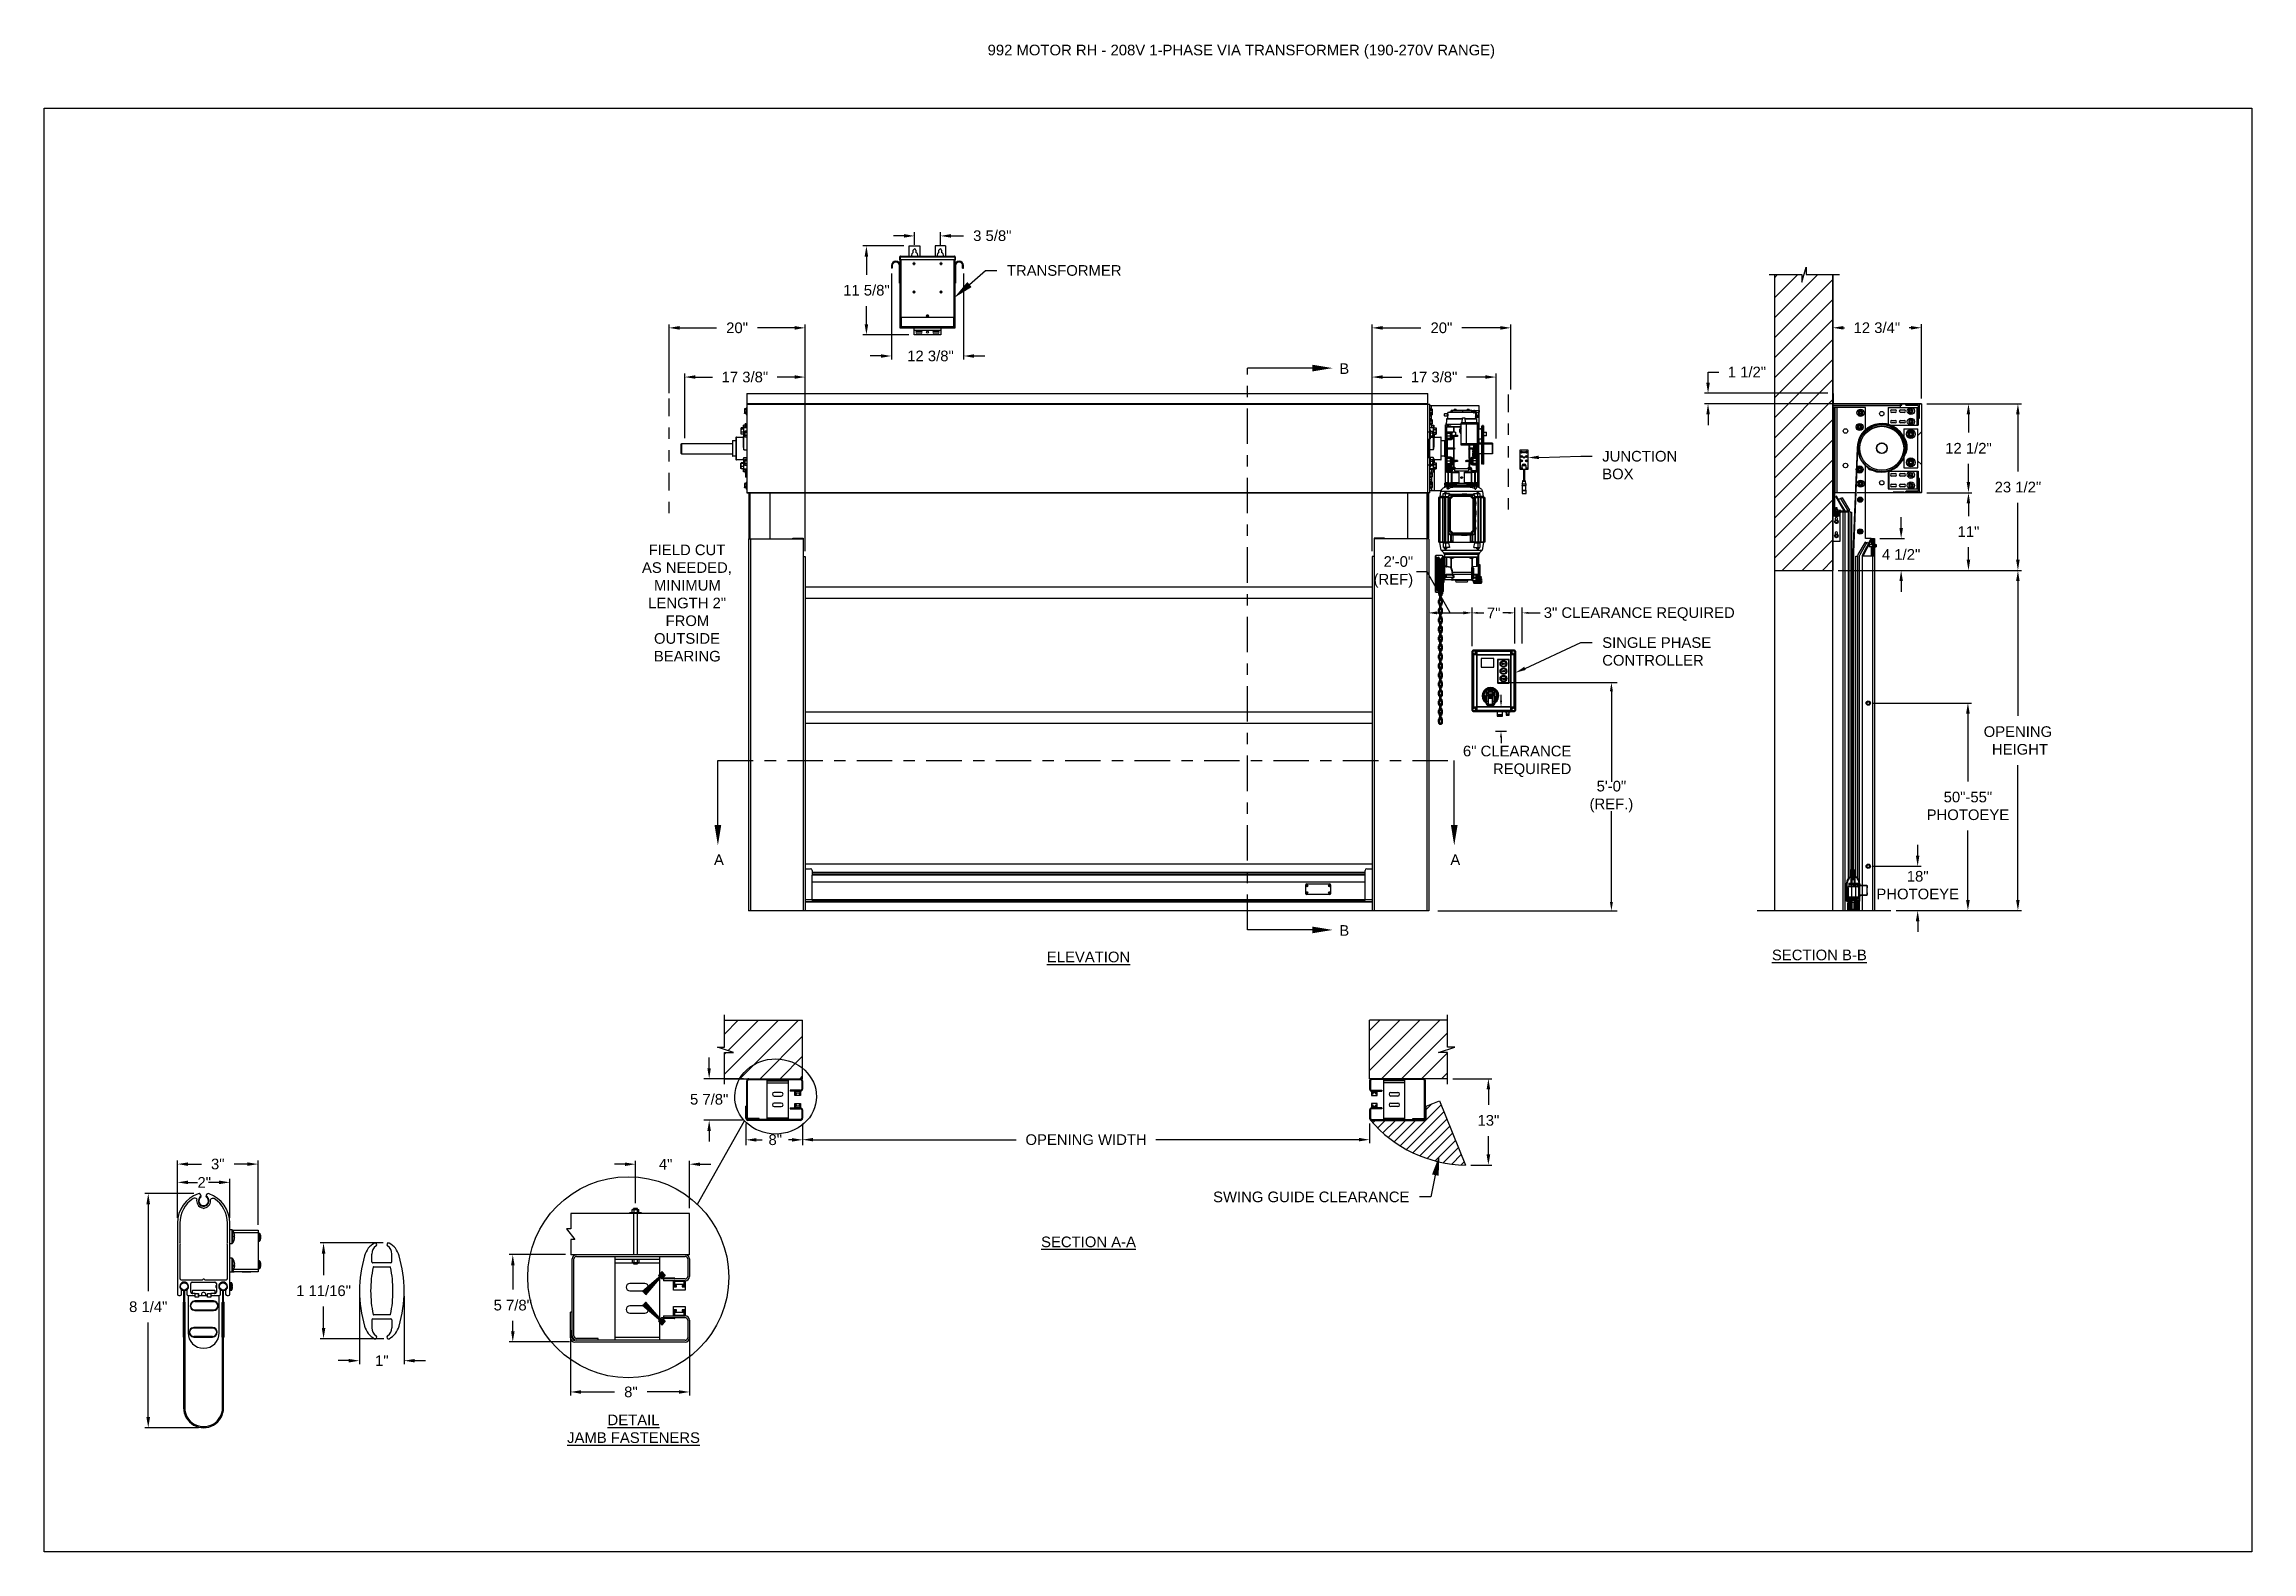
# Model space of a CAD drawing. Header units: inches. Extents: x 170 to 312, y 215 to 248.
# Drawn here: x 194.25 to 213.72, y 214.76 to 228.06 of the extents above; entities that cross this region are included whole.
import ezdxf
from ezdxf import colors
from ezdxf.entities.mleader import LeaderData, LeaderLine
from ezdxf.math import Vec2, Vec3

# ---------------------------------------------------------------- set-up
doc = ezdxf.new("R2010")
doc.units = ezdxf.units.IN
doc.header["$LTSCALE"] = 0.25
doc.header["$MEASUREMENT"] = 0
doc.linetypes.add('CENTER', pattern=[2, 1.25, -0.25, 0.25, -0.25])
doc.linetypes.add('PHANTOM2', pattern=[1.25, 0.625, -0.125, 0.125, -0.125, 0.125, -0.125])
for name, color, linetype in [('208V 1-PHASE 60HZ VIA TRANSFORMER (190-207 RANGE)', 4, 'Continuous'), ('ANNOTATIONS', 1, 'Continuous'), ('DETAILS', 4, 'Continuous'), ('HIDDEN', 6, 'PHANTOM2'), ('MOTOR LH', 7, 'Continuous'), ('SECTION CUTS', 6, 'CENTER'), ('STANDARD MOTOR LH', 7, 'Continuous'), ('STANDARD MOTOR RH', 7, 'Continuous')]:
    doc.layers.add(name, color=color, linetype=linetype)
doc.styles.add('ARIAL', font='arial.ttf', dxfattribs={"height": 0.09375})
doc.styles.add('ROMANS', font='Romans', dxfattribs={"height": 0.09375})
doc.styles.get("Standard").update_dxf_attribs({"font": 'romans.shx'})
doc.dimstyles.get("Standard").update_dxf_attribs({"dimscale": 60, "dimtxt": 0.0833, "dimasz": 0.0833, "dimexe": 0.0833, "dimexo": 0.04, "dimgap": 0.09, "dimtad": 0, "dimtih": 1, "dimtoh": 1, "dimdec": 4, "dimzin": 1, "dimdsep": 46, "dimlunit": 4, "dimtxsty": 'Standard', "dimcen": 0.09, "dimclrt": 150, "dimadec": 4, "dimazin": 2, "dimtfac": 1, "dimtdec": 0, "dimtofl": 0, "dimtmove": 0, "dimatfit": 3, "dimfxl": 1, "dimtolj": 1, "dimtzin": 0, "dimlwd": -1, "dimlwe": -1, "dimarcsym": 1})
doc.dimstyles.new('STANDARD$0', dxfattribs={"dimtxt": 0.09375, "dimasz": 0.09375, "dimexe": 0.03125, "dimexo": 0.046875, "dimgap": 0.09, "dimtad": 0, "dimtih": 1, "dimtoh": 1, "dimdec": 4, "dimzin": 0, "dimdsep": 46, "dimtxsty": 'ARIAL', "dimcen": 0.09, "dimadec": 0, "dimazin": 0, "dimtfac": 1, "dimtdec": 4, "dimtofl": 0, "dimtmove": 0, "dimatfit": 1, "dimfxl": 1, "dimtolj": 1, "dimtzin": 0, "dimarcsym": 0})
pattern_1 = [(45, (23.19575, -31.62372), (-0.08838835, 0.08838835), [])]
pattern_2 = [(45, (208.1771, 214.52175), (-0.0883883, 0.0883883), []), (135, (208.1771, 214.52175), (-0.0883883, -0.0883883), [])]
pattern_3 = [(45, (208.1771, 206.48444), (-0.08838835, 0.08838835), []), (135, (208.1771, 206.48444), (-0.26516504, 0.08838835), [0.3125, -0.1875])]

msp = doc.modelspace()

# ---------------------------------------------------------------- texts
at = {"layer": 'ANNOTATIONS', "insert": (202.57261, 228.05267), "char_height": 0.09375, "width": 4.6220629, "attachment_point": 1, "line_spacing_factor": 0.86134, "style": 'ARIAL'}
msp.add_mtext('992 MOTOR RH - 208V 1-PHASE VIA TRANSFORMER (190-270V RANGE)', dxfattribs=at)
at = {"layer": 'ANNOTATIONS', "char_height": 0.09375, "style": 'ARIAL'}
for s, insert, width, attachment_point in [('\\pi0.08461;FIELD CUT \\P\\pi0.02546;AS NEEDED, \\P\\pi0.13149;MINIMUM \\P\\pi0.08068;LENGTH 2" \\P\\pi0.23384;FROM \\P\\pi0.1319;OUTSIDE \\P\\pi0.13043;BEARING', (199.49867, 223.64383), 0.8325753, 1), ('{\\LELEVATION}', (203.46252, 220.05299), 3.0834986, 2), ('{\\LSECTION B-B}', (209.90792, 220.07055), 1.3823677, 2), ('{\\LSECTION A-A}', (203.46252, 217.5398), 1.3823677, 2), ('{\\LDETAIL\\PJAMB FASTENERS}', (199.4498, 215.96923), 1.3823677, 2)]:
    msp.add_mtext(s, dxfattribs=dict(at, insert=insert, width=width, attachment_point=attachment_point))
for s, insert, attachment_point in [('2\'-0"\\P(REF)', (206.3255, 223.40194), 6), ('7"', (206.97621, 223.04101), 4), ('3" CLEARANCE REQUIRED', (209.16127, 223.03041), 6), ('6" CLEARANCE\\PREQUIRED', (207.7208, 221.73136), 6), ('5\'-0"\\P(REF.)', (208.074, 221.42047), 5), ('\\A1;2"', (195.66397, 218.01761), 5)]:
    msp.add_mtext(s, dxfattribs=dict(at, insert=insert, attachment_point=attachment_point))
at = {"layer": 'SECTION CUTS', "style": 'ARIAL'}
for s, p in [('B', (205.67407, 225.14852)), ('A', (200.15941, 220.81677)), ('A', (206.6534, 220.81677)), ('B', (205.67407, 220.19265))]:
    msp.add_text(s, height=0.09375, dxfattribs=at).set_placement(p)

# ---------------------------------------------------------------- blocks, each defined once
blk = doc.blocks.new('*D279')
at = {"layer": 'ANNOTATIONS', "color": 0, "lineweight": -2, "transparency": 16777216}
for p, q in [((200.441, 218.536), (200.441, 218.346)), ((200.941, 218.536), (200.941, 218.346)), ((200.534, 218.393), (200.583, 218.393)), ((200.847, 218.393), (200.816, 218.393))]:
    blk.add_line(p, q, dxfattribs=at)
at = {"layer": 'ANNOTATIONS', "color": 0, "transparency": 16777216}
for points in [[(200.534, 218.408), (200.534, 218.377), (200.441, 218.393)], [(200.847, 218.408), (200.847, 218.377), (200.941, 218.393)]]:
    blk.add_solid(points, dxfattribs=at)
at = {"layer": 'defpoints', "color": 0, "transparency": 16777216}
for p in [(200.441, 218.583), (200.941, 218.583), (200.941, 218.393)]:
    blk.add_point(p, dxfattribs=at)
at = {"layer": 'ANNOTATIONS', "color": 0, "transparency": 16777216, "insert": (200.7, 218.393), "char_height": 0.0938, "attachment_point": 5, "style": 'ARIAL'}
blk.add_mtext('\\A1;8"', dxfattribs=at)
blk = doc.blocks.new('*D280')
at = {"layer": 'ANNOTATIONS', "color": 0, "lineweight": -2, "transparency": 16777216}
for p, q in [((210.775, 220.9), (210.775, 220.994)), ((210.386, 220.806), (210.806, 220.806)), ((210.584, 220.415), (210.806, 220.415)), ((210.775, 220.321), (210.775, 220.228))]:
    blk.add_line(p, q, dxfattribs=at)
at = {"layer": 'ANNOTATIONS', "color": 0, "transparency": 16777216}
for points in [[(210.759, 220.9), (210.79, 220.9), (210.775, 220.806)], [(210.759, 220.321), (210.79, 220.321), (210.775, 220.415)]]:
    blk.add_solid(points, dxfattribs=at)
at = {"layer": 'defpoints', "color": 0, "transparency": 16777216}
for p in [(210.339, 220.806), (210.775, 220.806), (210.537, 220.415)]:
    blk.add_point(p, dxfattribs=at)
at = {"layer": 'ANNOTATIONS', "color": 0, "transparency": 16777216, "insert": (210.775, 220.639), "char_height": 0.0938, "attachment_point": 5, "style": 'ARIAL'}
blk.add_mtext('\\A1;18"\\PPHOTOEYE', dxfattribs=at)
blk = doc.blocks.new('*D281')
at = {"layer": 'ANNOTATIONS', "color": 0, "lineweight": -2, "transparency": 16777216}
for p, q in [((210.386, 222.246), (211.249, 222.246)), ((211.218, 222.152), (211.218, 221.554)), ((211.218, 220.509), (211.218, 221.121)), ((210.584, 220.415), (211.249, 220.415))]:
    blk.add_line(p, q, dxfattribs=at)
at = {"layer": 'ANNOTATIONS', "color": 0, "transparency": 16777216}
for points in [[(211.202, 222.152), (211.234, 222.152), (211.218, 222.246)], [(211.202, 220.509), (211.234, 220.509), (211.218, 220.415)]]:
    blk.add_solid(points, dxfattribs=at)
at = {"layer": 'defpoints', "color": 0, "transparency": 16777216}
for p in [(210.339, 222.246), (211.218, 222.246), (210.537, 220.415)]:
    blk.add_point(p, dxfattribs=at)
at = {"layer": 'ANNOTATIONS', "color": 0, "transparency": 16777216, "insert": (211.218, 221.338), "char_height": 0.09375, "attachment_point": 5, "style": 'ARIAL'}
blk.add_mtext('\\A1;50"-55"\\PPHOTOEYE', dxfattribs=at)
blk = doc.blocks.new('*D282')
at = {"layer": 'ANNOTATIONS', "color": 0, "lineweight": -2, "transparency": 16777216}
for p, q in [((200.117, 219.025), (200.117, 219.119)), ((200.419, 218.932), (200.07, 218.932)), ((200.412, 218.565), (200.07, 218.565)), ((200.117, 218.471), (200.117, 218.377))]:
    blk.add_line(p, q, dxfattribs=at)
at = {"layer": 'ANNOTATIONS', "color": 0, "transparency": 16777216}
for points in [[(200.101, 219.025), (200.132, 219.025), (200.117, 218.932)], [(200.101, 218.471), (200.132, 218.471), (200.117, 218.565)]]:
    blk.add_solid(points, dxfattribs=at)
at = {"layer": 'defpoints', "color": 0, "transparency": 16777216}
for p in [(200.466, 218.932), (200.117, 218.565), (200.459, 218.565)]:
    blk.add_point(p, dxfattribs=at)
at = {"layer": 'ANNOTATIONS', "color": 0, "transparency": 16777216, "insert": (200.117, 218.75), "char_height": 0.0938, "attachment_point": 5, "style": 'ARIAL'}
blk.add_mtext('\\A1;5 7/8"', dxfattribs=at)
blk = doc.blocks.new('*D283')
at = {"layer": 'ANNOTATIONS', "color": 0, "lineweight": -2, "transparency": 16777216}
for p, q in [((210.855, 224.885), (211.254, 224.885)), ((211.223, 224.792), (211.223, 224.632)), ((211.223, 224.195), (211.223, 224.355)), ((210.855, 224.101), (211.254, 224.101))]:
    blk.add_line(p, q, dxfattribs=at)
at = {"layer": 'ANNOTATIONS', "color": 0, "transparency": 16777216}
for points in [[(211.207, 224.792), (211.238, 224.792), (211.223, 224.885)], [(211.207, 224.195), (211.238, 224.195), (211.223, 224.101)]]:
    blk.add_solid(points, dxfattribs=at)
at = {"layer": 'defpoints', "color": 0, "transparency": 16777216}
for p in [(210.808, 224.885), (210.808, 224.101), (211.223, 224.101)]:
    blk.add_point(p, dxfattribs=at)
at = {"layer": 'ANNOTATIONS', "color": 0, "transparency": 16777216, "insert": (211.223, 224.493), "char_height": 0.09375, "attachment_point": 5, "style": 'ARIAL'}
blk.add_mtext('\\A1;12 1/2"', dxfattribs=at)
blk = doc.blocks.new('*D284')
at = {"layer": 'ANNOTATIONS', "color": 0, "lineweight": -2, "transparency": 16777216}
for p, q in [((210.855, 224.101), (211.254, 224.101)), ((211.223, 224.007), (211.223, 223.895)), ((211.223, 223.509), (211.223, 223.621)), ((210.074, 223.415), (211.254, 223.415))]:
    blk.add_line(p, q, dxfattribs=at)
at = {"layer": 'ANNOTATIONS', "color": 0, "transparency": 16777216}
for points in [[(211.207, 224.007), (211.238, 224.007), (211.223, 224.101)], [(211.207, 223.509), (211.238, 223.509), (211.223, 223.415)]]:
    blk.add_solid(points, dxfattribs=at)
at = {"layer": 'defpoints', "color": 0, "transparency": 16777216}
for p in [(210.808, 224.101), (211.223, 224.101), (210.027, 223.415)]:
    blk.add_point(p, dxfattribs=at)
at = {"layer": 'ANNOTATIONS', "color": 0, "transparency": 16777216, "insert": (211.223, 223.758), "char_height": 0.0938, "attachment_point": 5, "style": 'ARIAL'}
blk.add_mtext('\\A1;11"', dxfattribs=at)
blk = doc.blocks.new('*D285')
at = {"layer": 'ANNOTATIONS', "color": 0, "lineweight": -2, "transparency": 16777216}
for p, q in [((197.241, 217.484), (196.685, 217.484)), ((196.716, 217.39), (196.716, 217.2)), ((196.716, 216.732), (196.716, 216.923)), ((197.247, 216.639), (196.685, 216.639))]:
    blk.add_line(p, q, dxfattribs=at)
at = {"layer": 'ANNOTATIONS', "color": 0, "transparency": 16777216}
for points in [[(196.701, 217.39), (196.732, 217.39), (196.716, 217.484)], [(196.701, 216.732), (196.732, 216.732), (196.716, 216.639)]]:
    blk.add_solid(points, dxfattribs=at)
at = {"layer": 'defpoints', "color": 0, "transparency": 16777216}
for p in [(197.288, 217.484), (196.716, 216.639), (197.294, 216.639)]:
    blk.add_point(p, dxfattribs=at)
at = {"layer": 'ANNOTATIONS', "color": 0, "transparency": 16777216, "insert": (196.716, 217.061), "char_height": 0.09375, "attachment_point": 5, "style": 'ARIAL'}
blk.add_mtext('\\A1;1 11/16"', dxfattribs=at)
blk = doc.blocks.new('*D286')
at = {"layer": 'ANNOTATIONS', "color": 0, "lineweight": -2, "transparency": 16777216}
for p, q in [((197.033, 217.014), (197.033, 216.413)), ((197.427, 217.014), (197.427, 216.413)), ((196.939, 216.445), (196.846, 216.445)), ((197.521, 216.445), (197.614, 216.445))]:
    blk.add_line(p, q, dxfattribs=at)
at = {"layer": 'ANNOTATIONS', "color": 0, "transparency": 16777216}
for points in [[(196.939, 216.46), (196.939, 216.429), (197.033, 216.445)], [(197.521, 216.46), (197.521, 216.429), (197.427, 216.445)]]:
    blk.add_solid(points, dxfattribs=at)
at = {"layer": 'defpoints', "color": 0, "transparency": 16777216}
for p in [(197.033, 217.061), (197.427, 217.061), (197.427, 216.445)]:
    blk.add_point(p, dxfattribs=at)
at = {"layer": 'ANNOTATIONS', "color": 0, "transparency": 16777216, "insert": (197.23, 216.445), "char_height": 0.0938, "attachment_point": 5, "style": 'ARIAL'}
blk.add_mtext('\\A1;1"', dxfattribs=at)
blk = doc.blocks.new('*D287')
at = {"layer": 'ANNOTATIONS', "color": 0, "lineweight": -2, "transparency": 16777216}
for p, q in [((210.629, 223.79), (210.629, 223.884)), ((210.441, 223.696), (210.66, 223.696)), ((210.074, 223.415), (210.66, 223.415)), ((210.629, 223.321), (210.629, 223.228))]:
    blk.add_line(p, q, dxfattribs=at)
at = {"layer": 'ANNOTATIONS', "color": 0, "transparency": 16777216}
for points in [[(210.614, 223.79), (210.645, 223.79), (210.629, 223.696)], [(210.614, 223.321), (210.645, 223.321), (210.629, 223.415)]]:
    blk.add_solid(points, dxfattribs=at)
at = {"layer": 'defpoints', "color": 0, "transparency": 16777216}
for p in [(210.394, 223.696), (210.629, 223.696), (210.027, 223.415)]:
    blk.add_point(p, dxfattribs=at)
at = {"layer": 'ANNOTATIONS', "color": 0, "transparency": 16777216, "insert": (210.629, 223.556), "char_height": 0.0938, "attachment_point": 5, "style": 'ARIAL'}
blk.add_mtext('\\A1;4 1/2"', dxfattribs=at)
blk = doc.blocks.new('*D288')
at = {"layer": 'ANNOTATIONS', "color": 0, "lineweight": -2, "transparency": 16777216}
for p, q in [((208.926, 225.071), (208.926, 225.165)), ((208.926, 225.165), (209.02, 225.165)), ((209.982, 224.978), (208.895, 224.978)), ((210.762, 224.885), (208.895, 224.885)), ((208.926, 224.792), (208.926, 224.698))]:
    blk.add_line(p, q, dxfattribs=at)
at = {"layer": 'ANNOTATIONS', "color": 0, "transparency": 16777216}
for points in [[(208.911, 225.071), (208.942, 225.071), (208.926, 224.978)], [(208.911, 224.792), (208.942, 224.792), (208.926, 224.885)]]:
    blk.add_solid(points, dxfattribs=at)
at = {"layer": 'defpoints', "color": 0, "transparency": 16777216}
for p in [(208.926, 224.885), (210.029, 224.978), (210.808, 224.885)]:
    blk.add_point(p, dxfattribs=at)
at = {"layer": 'ANNOTATIONS', "color": 0, "transparency": 16777216, "insert": (209.269, 225.165), "char_height": 0.0938, "attachment_point": 5, "style": 'ARIAL'}
blk.add_mtext('\\A1;1 1/2"', dxfattribs=at)
blk = doc.blocks.new('*D289')
at = {"layer": 'ANNOTATIONS', "color": 0, "lineweight": -2, "transparency": 16777216}
for p, q in [((199.763, 224.979), (199.763, 225.586)), ((199.856, 225.555), (200.182, 225.555)), ((200.87, 225.555), (200.544, 225.555)), ((200.963, 223.585), (200.963, 225.586))]:
    blk.add_line(p, q, dxfattribs=at)
at = {"layer": 'ANNOTATIONS', "color": 0, "transparency": 16777216}
for points in [[(199.856, 225.571), (199.856, 225.539), (199.763, 225.555)], [(200.87, 225.571), (200.87, 225.539), (200.963, 225.555)]]:
    blk.add_solid(points, dxfattribs=at)
at = {"layer": 'defpoints', "color": 0, "transparency": 16777216}
for p in [(199.763, 225.555), (199.763, 224.932), (200.963, 223.539)]:
    blk.add_point(p, dxfattribs=at)
at = {"layer": 'ANNOTATIONS', "color": 0, "transparency": 16777216, "insert": (200.363, 225.555), "char_height": 0.0938, "attachment_point": 5, "style": 'ARIAL'}
blk.add_mtext('\\A1;20"', dxfattribs=at)
blk = doc.blocks.new('*D290')
at = {"layer": 'ANNOTATIONS', "color": 0, "lineweight": -2, "transparency": 16777216}
for p, q in [((199.901, 224.583), (199.901, 225.153)), ((199.995, 225.121), (200.147, 225.121)), ((200.87, 225.121), (200.717, 225.121)), ((200.963, 223.585), (200.963, 225.153))]:
    blk.add_line(p, q, dxfattribs=at)
at = {"layer": 'ANNOTATIONS', "color": 0, "transparency": 16777216}
for points in [[(199.995, 225.137), (199.995, 225.106), (199.901, 225.121)], [(200.87, 225.137), (200.87, 225.106), (200.963, 225.121)]]:
    blk.add_solid(points, dxfattribs=at)
at = {"layer": 'defpoints', "color": 0, "transparency": 16777216}
for p in [(200.963, 225.121), (199.901, 224.537), (200.963, 223.539)]:
    blk.add_point(p, dxfattribs=at)
at = {"layer": 'ANNOTATIONS', "color": 0, "transparency": 16777216, "insert": (200.432, 225.121), "char_height": 0.09375, "attachment_point": 5, "style": 'ARIAL'}
blk.add_mtext('\\A1;17 3/8"', dxfattribs=at)
blk = doc.blocks.new('*D180')
at = {"layer": 'ANNOTATIONS', "color": 0, "lineweight": -2, "transparency": 16777216}
for p, q in [((205.963, 223.585), (205.963, 225.153)), ((206.057, 225.121), (206.225, 225.121)), ((206.963, 225.121), (206.795, 225.121)), ((207.057, 224.578), (207.057, 225.153))]:
    blk.add_line(p, q, dxfattribs=at)
at = {"layer": 'ANNOTATIONS', "color": 0, "transparency": 16777216}
for points in [[(206.057, 225.137), (206.057, 225.106), (205.963, 225.121)], [(206.963, 225.137), (206.963, 225.106), (207.057, 225.121)]]:
    blk.add_solid(points, dxfattribs=at)
at = {"layer": 'defpoints', "color": 0, "transparency": 16777216}
for p in [(205.963, 225.121), (207.057, 224.532), (205.963, 223.539)]:
    blk.add_point(p, dxfattribs=at)
at = {"layer": 'ANNOTATIONS', "color": 0, "transparency": 16777216, "insert": (206.51, 225.121), "char_height": 0.09375, "attachment_point": 5, "style": 'ARIAL'}
blk.add_mtext('\\A1;17 3/8"', dxfattribs=at)
blk = doc.blocks.new('*D248')
at = {"layer": 'ANNOTATIONS', "color": 0, "lineweight": -2, "transparency": 16777216}
for p, q in [((195.571, 217.919), (195.139, 217.919)), ((195.17, 217.825), (195.17, 217.059)), ((195.17, 215.947), (195.17, 216.782)), ((195.612, 215.853), (195.139, 215.853))]:
    blk.add_line(p, q, dxfattribs=at)
at = {"layer": 'ANNOTATIONS', "color": 0, "transparency": 16777216}
for points in [[(195.154, 217.825), (195.186, 217.825), (195.17, 217.919)], [(195.154, 215.947), (195.186, 215.947), (195.17, 215.853)]]:
    blk.add_solid(points, dxfattribs=at)
at = {"layer": 'defpoints', "color": 0, "transparency": 16777216}
for p in [(195.618, 217.919), (195.17, 215.853), (195.659, 215.853)]:
    blk.add_point(p, dxfattribs=at)
at = {"layer": 'ANNOTATIONS', "color": 0, "transparency": 16777216, "insert": (195.17, 216.92), "char_height": 0.0938, "attachment_point": 5, "style": 'ARIAL'}
blk.add_mtext('\\A1;8 1/4"', dxfattribs=at)
blk = doc.blocks.new('*D249')
at = {"layer": 'ANNOTATIONS', "color": 0, "lineweight": -2, "transparency": 16777216}
for p, q in [((195.428, 217.706), (195.428, 218.21)), ((195.522, 218.179), (195.639, 218.179)), ((196.045, 218.179), (195.927, 218.179)), ((196.139, 217.644), (196.139, 218.21))]:
    blk.add_line(p, q, dxfattribs=at)
at = {"layer": 'ANNOTATIONS', "color": 0, "transparency": 16777216}
for points in [[(195.522, 218.194), (195.522, 218.163), (195.428, 218.179)], [(196.045, 218.194), (196.045, 218.163), (196.139, 218.179)]]:
    blk.add_solid(points, dxfattribs=at)
at = {"layer": 'defpoints', "color": 0, "transparency": 16777216}
for p in [(195.428, 218.179), (195.428, 217.659), (196.139, 217.597)]:
    blk.add_point(p, dxfattribs=at)
at = {"layer": 'ANNOTATIONS', "color": 0, "transparency": 16777216, "insert": (195.783, 218.179), "char_height": 0.0938, "attachment_point": 5, "style": 'ARIAL'}
blk.add_mtext('\\A1;3"', dxfattribs=at)
blk = doc.blocks.new('*D169')
at = {"layer": 'ANNOTATIONS', "color": 0, "lineweight": -2, "transparency": 16777216}
for p, q in [((198.849, 217.38), (198.354, 217.38)), ((198.385, 217.286), (198.385, 217.072)), ((198.385, 216.703), (198.385, 216.795)), ((198.884, 216.61), (198.354, 216.61))]:
    blk.add_line(p, q, dxfattribs=at)
at = {"layer": 'ANNOTATIONS', "color": 0, "transparency": 16777216}
for points in [[(198.37, 217.286), (198.401, 217.286), (198.385, 217.38)], [(198.37, 216.703), (198.401, 216.703), (198.385, 216.61)]]:
    blk.add_solid(points, dxfattribs=at)
at = {"layer": 'defpoints', "color": 0, "transparency": 16777216}
for p in [(198.896, 217.38), (198.385, 216.61), (198.931, 216.61)]:
    blk.add_point(p, dxfattribs=at)
at = {"layer": 'ANNOTATIONS', "color": 0, "transparency": 16777216, "insert": (198.385, 216.934), "char_height": 0.0938, "attachment_point": 5, "style": 'ARIAL'}
blk.add_mtext('\\A1;5 7/8"', dxfattribs=at)
blk = doc.blocks.new('*D170')
at = {"layer": 'ANNOTATIONS', "color": 0, "lineweight": -2, "transparency": 16777216}
for p, q in [((198.893, 216.713), (198.893, 216.137)), ((199.943, 216.665), (199.943, 216.137)), ((198.987, 216.169), (199.283, 216.169)), ((199.85, 216.169), (199.571, 216.169))]:
    blk.add_line(p, q, dxfattribs=at)
at = {"layer": 'ANNOTATIONS', "color": 0, "transparency": 16777216}
for points in [[(198.987, 216.184), (198.987, 216.153), (198.893, 216.169)], [(199.85, 216.184), (199.85, 216.153), (199.943, 216.169)]]:
    blk.add_solid(points, dxfattribs=at)
at = {"layer": 'defpoints', "color": 0, "transparency": 16777216}
for p in [(198.893, 216.76), (199.943, 216.712), (198.893, 216.169)]:
    blk.add_point(p, dxfattribs=at)
at = {"layer": 'ANNOTATIONS', "color": 0, "transparency": 16777216, "insert": (199.427, 216.169), "char_height": 0.0938, "attachment_point": 5, "style": 'ARIAL'}
blk.add_mtext('\\A1;8"', dxfattribs=at)
blk = doc.blocks.new('*D160')
at = {"layer": 'ANNOTATIONS', "color": 0, "lineweight": -2, "transparency": 16777216}
for p, q in [((199.374, 218.178), (199.281, 218.178)), ((199.468, 217.835), (199.468, 218.209)), ((199.943, 217.791), (199.943, 218.209)), ((200.037, 218.178), (200.131, 218.178))]:
    blk.add_line(p, q, dxfattribs=at)
at = {"layer": 'ANNOTATIONS', "color": 0, "transparency": 16777216}
for points in [[(199.374, 218.193), (199.374, 218.162), (199.468, 218.178)], [(200.037, 218.193), (200.037, 218.162), (199.943, 218.178)]]:
    blk.add_solid(points, dxfattribs=at)
at = {"layer": 'defpoints', "color": 0, "transparency": 16777216}
for p in [(199.943, 218.178), (199.468, 217.788), (199.943, 217.744)]:
    blk.add_point(p, dxfattribs=at)
at = {"layer": 'ANNOTATIONS', "color": 0, "transparency": 16777216, "insert": (199.733, 218.178), "char_height": 0.0938, "attachment_point": 5, "style": 'ARIAL'}
blk.add_mtext('\\A1;4"', dxfattribs=at)
blk = doc.blocks.new('*D161')
at = {"layer": 'ANNOTATIONS', "color": 0, "lineweight": -2, "transparency": 16777216}
for p, q in [((210.026, 225.023), (210.026, 225.587)), ((210.119, 225.556), (210.13, 225.556)), ((210.715, 225.556), (210.7, 225.556)), ((210.808, 224.931), (210.808, 225.587))]:
    blk.add_line(p, q, dxfattribs=at)
at = {"layer": 'ANNOTATIONS', "color": 0, "transparency": 16777216}
for points in [[(210.119, 225.571), (210.119, 225.54), (210.026, 225.556)], [(210.715, 225.571), (210.715, 225.54), (210.808, 225.556)]]:
    blk.add_solid(points, dxfattribs=at)
at = {"layer": 'defpoints', "color": 0, "transparency": 16777216}
for p in [(210.808, 225.556), (210.026, 224.976), (210.808, 224.884)]:
    blk.add_point(p, dxfattribs=at)
at = {"layer": 'ANNOTATIONS', "color": 0, "transparency": 16777216, "insert": (210.415, 225.556), "char_height": 0.09375, "attachment_point": 5, "style": 'ARIAL'}
blk.add_mtext('\\A1;12 3/4"', dxfattribs=at)
blk = doc.blocks.new('*D162')
at = {"layer": 'ANNOTATIONS', "color": 0, "lineweight": -2, "transparency": 16777216}
for p, q in [((210.855, 224.101), (211.254, 224.101)), ((211.223, 224.007), (211.223, 223.895)), ((211.223, 223.509), (211.223, 223.621)), ((210.074, 223.415), (211.254, 223.415))]:
    blk.add_line(p, q, dxfattribs=at)
at = {"layer": 'ANNOTATIONS', "color": 0, "transparency": 16777216}
for points in [[(211.207, 224.007), (211.238, 224.007), (211.223, 224.101)], [(211.207, 223.509), (211.238, 223.509), (211.223, 223.415)]]:
    blk.add_solid(points, dxfattribs=at)
at = {"layer": 'defpoints', "color": 0, "transparency": 16777216}
for p in [(210.808, 224.101), (211.223, 224.101), (210.027, 223.415)]:
    blk.add_point(p, dxfattribs=at)
at = {"layer": 'ANNOTATIONS', "color": 0, "transparency": 16777216, "insert": (211.223, 223.758), "char_height": 0.0938, "attachment_point": 5, "style": 'ARIAL'}
blk.add_mtext('\\A1;  ', dxfattribs=at)
blk = doc.blocks.new('*D163')
at = {"layer": 'ANNOTATIONS', "color": 0, "lineweight": -2, "transparency": 16777216}
for p, q in [((210.857, 224.885), (211.254, 224.885)), ((211.223, 224.792), (211.223, 224.632)), ((211.223, 224.195), (211.223, 224.355)), ((210.855, 224.101), (211.254, 224.101))]:
    blk.add_line(p, q, dxfattribs=at)
at = {"layer": 'ANNOTATIONS', "color": 0, "transparency": 16777216}
for points in [[(211.207, 224.792), (211.238, 224.792), (211.223, 224.885)], [(211.207, 224.195), (211.238, 224.195), (211.223, 224.101)]]:
    blk.add_solid(points, dxfattribs=at)
at = {"layer": 'defpoints', "color": 0, "transparency": 16777216}
for p in [(210.81, 224.885), (210.808, 224.101), (211.223, 224.101)]:
    blk.add_point(p, dxfattribs=at)
at = {"layer": 'ANNOTATIONS', "color": 0, "transparency": 16777216, "insert": (211.223, 224.493), "char_height": 0.09375, "attachment_point": 5, "style": 'ARIAL'}
blk.add_mtext('\\A1;12 1/2"', dxfattribs=at)
blk = doc.blocks.new('*D164')
at = {"layer": 'ANNOTATIONS', "color": 0, "lineweight": -2, "transparency": 16777216}
for p, q in [((210.855, 224.885), (211.69, 224.885)), ((211.659, 224.792), (211.659, 224.289)), ((211.659, 223.509), (211.659, 224.012)), ((210.074, 223.415), (211.69, 223.415))]:
    blk.add_line(p, q, dxfattribs=at)
at = {"layer": 'ANNOTATIONS', "color": 0, "transparency": 16777216}
for points in [[(211.643, 224.792), (211.674, 224.792), (211.659, 224.885)], [(211.643, 223.509), (211.674, 223.509), (211.659, 223.415)]]:
    blk.add_solid(points, dxfattribs=at)
at = {"layer": 'defpoints', "color": 0, "transparency": 16777216}
for p in [(210.808, 224.885), (211.659, 224.885), (210.027, 223.415)]:
    blk.add_point(p, dxfattribs=at)
at = {"layer": 'ANNOTATIONS', "color": 0, "transparency": 16777216, "insert": (211.659, 224.15), "char_height": 0.09375, "attachment_point": 5, "style": 'ARIAL'}
blk.add_mtext('\\A1;23 1/2"', dxfattribs=at)
blk = doc.blocks.new('*D165')
at = {"layer": 'ANNOTATIONS', "color": 0, "lineweight": -2, "transparency": 16777216}
for p, q in [((205.963, 223.585), (205.963, 225.586)), ((206.057, 225.555), (206.394, 225.555)), ((207.093, 225.555), (206.756, 225.555)), ((207.187, 225.012), (207.187, 225.586))]:
    blk.add_line(p, q, dxfattribs=at)
at = {"layer": 'ANNOTATIONS', "color": 0, "transparency": 16777216}
for points in [[(206.057, 225.571), (206.057, 225.539), (205.963, 225.555)], [(207.093, 225.571), (207.093, 225.539), (207.187, 225.555)]]:
    blk.add_solid(points, dxfattribs=at)
at = {"layer": 'defpoints', "color": 0, "transparency": 16777216}
for p in [(207.187, 225.555), (207.187, 224.965), (205.963, 223.539)]:
    blk.add_point(p, dxfattribs=at)
at = {"layer": 'ANNOTATIONS', "color": 0, "transparency": 16777216, "insert": (206.575, 225.555), "char_height": 0.0938, "attachment_point": 5, "style": 'ARIAL'}
blk.add_mtext('\\A1;20"', dxfattribs=at)
blk = doc.blocks.new('*D166')
at = {"layer": 'ANNOTATIONS', "color": 0, "linetype": 'ByBlock', "lineweight": -2, "transparency": 16777216}
for p, q in [((206.675, 218.932), (207.02, 218.932)), ((206.989, 218.838), (206.989, 218.701)), ((206.989, 218.264), (206.989, 218.426)), ((206.834, 218.17), (207.02, 218.17))]:
    blk.add_line(p, q, dxfattribs=at)
at = {"layer": 'ANNOTATIONS', "color": 0, "transparency": 16777216}
for points in [[(206.973, 218.838), (207.005, 218.838), (206.989, 218.932)], [(206.973, 218.264), (207.005, 218.264), (206.989, 218.17)]]:
    blk.add_solid(points, dxfattribs=at)
at = {"layer": 'defpoints', "color": 0, "transparency": 16777216}
for p in [(206.628, 218.932), (206.989, 218.932), (206.787, 218.17)]:
    blk.add_point(p, dxfattribs=at)
at = {"layer": 'ANNOTATIONS', "color": 0, "transparency": 16777216, "insert": (206.989, 218.564), "char_height": 0.0938, "attachment_point": 5, "style": 'ARIAL'}
blk.add_mtext('\\A1;13"', dxfattribs=at)
blk = doc.blocks.new('*D167')
at = {"layer": 'ANNOTATIONS', "color": 0, "lineweight": -2, "transparency": 16777216}
for p, q in [((200.941, 218.536), (200.941, 218.363)), ((205.941, 218.536), (205.941, 218.363)), ((201.034, 218.394), (202.824, 218.394)), ((205.847, 218.394), (204.057, 218.394))]:
    blk.add_line(p, q, dxfattribs=at)
at = {"layer": 'ANNOTATIONS', "color": 0, "transparency": 16777216}
for points in [[(201.034, 218.41), (201.034, 218.379), (200.941, 218.394)], [(205.847, 218.41), (205.847, 218.379), (205.941, 218.394)]]:
    blk.add_solid(points, dxfattribs=at)
at = {"layer": 'defpoints', "color": 0, "transparency": 16777216}
for p in [(200.941, 218.583), (205.941, 218.583), (205.941, 218.394)]:
    blk.add_point(p, dxfattribs=at)
at = {"layer": 'ANNOTATIONS', "color": 0, "transparency": 16777216, "insert": (203.441, 218.394), "char_height": 0.09375, "attachment_point": 5, "style": 'ARIAL'}
blk.add_mtext('\\A1;OPENING WIDTH', dxfattribs=at)
blk = doc.blocks.new('*D168')
at = {"layer": 'ANNOTATIONS', "color": 0, "lineweight": -2, "transparency": 16777216}
for p, q in [((210.074, 223.415), (211.69, 223.415)), ((211.659, 223.321), (211.659, 222.133)), ((211.659, 220.509), (211.659, 221.698)), ((210.584, 220.415), (211.69, 220.415))]:
    blk.add_line(p, q, dxfattribs=at)
at = {"layer": 'ANNOTATIONS', "color": 0, "transparency": 16777216}
for points in [[(211.643, 223.321), (211.674, 223.321), (211.659, 223.415)], [(211.643, 220.509), (211.674, 220.509), (211.659, 220.415)]]:
    blk.add_solid(points, dxfattribs=at)
at = {"layer": 'defpoints', "color": 0, "transparency": 16777216}
for p in [(210.027, 223.415), (211.659, 223.415), (210.537, 220.415)]:
    blk.add_point(p, dxfattribs=at)
at = {"layer": 'ANNOTATIONS', "color": 0, "transparency": 16777216, "insert": (211.659, 221.915), "char_height": 0.09375, "attachment_point": 5, "style": 'ARIAL'}
blk.add_mtext('\\A1;OPENING\\P HEIGHT', dxfattribs=at)
blk = doc.blocks.new('*D255')
at = {"layer": 'ANNOTATIONS', "color": 0, "lineweight": -2, "transparency": 16777216}
for p, q in [((201.835, 226.278), (201.472, 226.278)), ((201.504, 226.184), (201.504, 226.024)), ((201.504, 225.587), (201.504, 225.747)), ((201.878, 225.493), (201.472, 225.493))]:
    blk.add_line(p, q, dxfattribs=at)
at = {"layer": 'ANNOTATIONS', "color": 0, "transparency": 16777216}
for points in [[(201.488, 226.184), (201.519, 226.184), (201.504, 226.278)], [(201.488, 225.587), (201.519, 225.587), (201.504, 225.493)]]:
    blk.add_solid(points, dxfattribs=at)
at = {"layer": 'defpoints', "color": 0, "transparency": 16777216}
for p in [(201.882, 226.278), (201.504, 225.493), (201.925, 225.493)]:
    blk.add_point(p, dxfattribs=at)
at = {"layer": 'ANNOTATIONS', "color": 0, "transparency": 16777216, "insert": (201.504, 225.934), "char_height": 0.09375, "attachment_point": 2, "style": 'ARIAL'}
blk.add_mtext('\\A1;11 5/8"', dxfattribs=at)
blk = doc.blocks.new('*D256')
at = {"layer": 'ANNOTATIONS', "color": 0, "lineweight": -2, "transparency": 16777216}
for p, q in [((201.835, 226.366), (201.742, 226.366)), ((201.929, 226.286), (201.929, 226.398)), ((202.156, 226.286), (202.156, 226.398)), ((202.249, 226.366), (202.361, 226.366))]:
    blk.add_line(p, q, dxfattribs=at)
at = {"layer": 'ANNOTATIONS', "color": 0, "transparency": 16777216}
for points in [[(201.835, 226.382), (201.835, 226.351), (201.929, 226.366)], [(202.249, 226.382), (202.249, 226.351), (202.156, 226.366)]]:
    blk.add_solid(points, dxfattribs=at)
at = {"layer": 'defpoints', "color": 0, "transparency": 16777216}
for p in [(202.156, 226.366), (201.929, 226.239), (202.156, 226.239)]:
    blk.add_point(p, dxfattribs=at)
at = {"layer": 'ANNOTATIONS', "color": 0, "transparency": 16777216, "insert": (202.614, 226.415), "char_height": 0.0938, "attachment_point": 2, "style": 'ARIAL'}
blk.add_mtext('\\A1;3 5/8"', dxfattribs=at)
blk = doc.blocks.new('*D257')
at = {"layer": 'ANNOTATIONS', "color": 0, "lineweight": -2, "transparency": 16777216}
for p, q in [((201.725, 226.034), (201.725, 225.275)), ((202.36, 226.034), (202.36, 225.275)), ((201.631, 225.307), (201.537, 225.307)), ((202.454, 225.307), (202.548, 225.307))]:
    blk.add_line(p, q, dxfattribs=at)
at = {"layer": 'ANNOTATIONS', "color": 0, "transparency": 16777216}
for points in [[(201.631, 225.322), (201.631, 225.291), (201.725, 225.307)], [(202.454, 225.322), (202.454, 225.291), (202.36, 225.307)]]:
    blk.add_solid(points, dxfattribs=at)
at = {"layer": 'defpoints', "color": 0, "transparency": 16777216}
for p in [(201.725, 226.081), (202.36, 226.081), (202.36, 225.307)]:
    blk.add_point(p, dxfattribs=at)
at = {"layer": 'ANNOTATIONS', "color": 0, "transparency": 16777216, "insert": (202.069, 225.307), "char_height": 0.09375, "attachment_point": 5, "style": 'ARIAL'}
blk.add_mtext('\\A1;12 3/8"', dxfattribs=at)

# ---------------------------------------------------------------- dimensions: what is measured, and where the dimension line sits
at = {"layer": 'ANNOTATIONS'}
for base, p1, p2, angle, text, picture, middle in [((201.50367, 225.49344), (201.88218, 226.27805), (201.92515, 225.49344), 90, '11 5/8"', '*D255', (201.50367, 225.88575)), ((207.18673, 225.55501), (205.96336, 223.53851), (207.18673, 224.96478), 180, '20"', '*D165', (206.57505, 225.55501)), ((208.92616, 224.88534), (210.02877, 224.97761), (210.80843, 224.88534), 90, '1 1/2"', '*D288', (209.2686, 225.16511)), ((211.65866, 224.88534), (210.02718, 223.41511), (210.80843, 224.88534), 90, '23 1/2"', '*D164', (211.65866, 224.15023)), ((211.22258, 224.10114), (210.80843, 224.88534), (210.80843, 224.10114), 90, '12 1/2"', '*D283', (211.22258, 224.49324)), ((211.22258, 224.10114), (210.8099, 224.88534), (210.80843, 224.10114), 90, '12 1/2"', '*D163', (211.22258, 224.49324)), ((210.62918, 223.69636), (210.02718, 223.41511), (210.39399, 223.69636), 90, '4 1/2"', '*D287', (210.62918, 223.55574)), ((211.21804, 222.24559), (210.53743, 220.41511), (210.3393, 222.24559), 90, '50"-55"\\PPHOTOEYE', '*D281', (211.21804, 221.33766)), ((210.77465, 220.8061), (210.53743, 220.41511), (210.3393, 220.8061), 90, '18"\\PPHOTOEYE', '*D280', (210.77465, 220.63871)), ((195.17, 215.85328), (195.61765, 217.91869), (195.6587, 215.85328), 90, '8 1/4"', '*D248', (195.17, 216.92005)), ((196.71632, 216.63866), (197.28835, 217.48397), (197.29411, 216.63866), 90, '1 11/16"', '*D285', (196.71632, 217.06131)), ((198.38525, 216.60956), (198.89616, 217.37987), (198.93091, 216.60956), 90, '5 7/8"', '*D169', (198.38525, 216.93363))]:
    dim = msp.add_linear_dim(base=base, p1=p1, p2=p2, angle=angle, text=text, dimstyle='STANDARD$0', dxfattribs=at)
    dim.commit()
    dim.dimension.update_dxf_attribs({"geometry": picture, "text_midpoint": middle, "dimtype": 160})
for base, p1, p2, text, picture, middle in [((202.15562, 226.36634), (201.92906, 226.23899), (202.15562, 226.23899), '3 5/8"', '*D256', (202.61442, 226.36634)), ((202.36007, 225.30668), (201.72461, 226.08086), (202.36007, 226.08086), '12 3/8"', '*D257', (202.06851, 225.30668)), ((210.80843, 225.55556), (210.0257, 224.97604), (210.80843, 224.88386), '12 3/4"', '*D161', (210.41466, 225.55556)), ((199.76267, 225.55501), (200.96336, 223.53851), (199.76267, 224.93177), '20"', '*D289', (200.36301, 225.55501)), ((200.96336, 225.1213), (199.90086, 224.5365), (200.96336, 223.53851), '17 3/8"', '*D290', (200.43211, 225.1213)), ((205.96336, 225.1213), (207.05698, 224.53154), (205.96336, 223.53851), '17 3/8"', '*D180', (206.51017, 225.1213)), ((195.4282, 218.17858), (196.1392, 217.59674), (195.4282, 217.65904), '3"', '*D249', (195.78268, 218.17858)), ((199.94337, 218.17766), (199.46824, 217.78807), (199.94337, 217.74365), '4"', '*D160', (199.73282, 218.17766)), ((197.42694, 216.4446), (197.03323, 217.0607), (197.42694, 217.0607), '1"', '*D286', (197.23009, 216.4446)), ((198.89337, 216.16864), (199.94337, 216.7117), (198.89337, 216.75958), '8"', '*D170', (199.42689, 216.16864))]:
    dim = msp.add_linear_dim(base=base, p1=p1, p2=p2, text=text, dimstyle='STANDARD$0', dxfattribs=at)
    dim.commit()
    dim.dimension.update_dxf_attribs({"geometry": picture, "text_midpoint": middle, "dimtype": 160})
for base, p1, p2, text, picture, middle in [((211.22258, 224.10114), (210.02718, 223.41511), (210.80843, 224.10114), '11"', '*D284', (211.22258, 223.75813)), ((211.22258, 224.10114), (210.02718, 223.41511), (210.80843, 224.10114), '  ', '*D162', (211.22258, 223.75813)), ((211.65866, 223.41511), (210.53743, 220.41511), (210.02718, 223.41511), 'OPENING\\P HEIGHT', '*D168', (211.65866, 221.91511))]:
    dim = msp.add_linear_dim(base=base, p1=p1, p2=p2, angle=90, text=text, dimstyle='STANDARD$0', dxfattribs=at)
    dim.commit()
    dim.dimension.update_dxf_attribs({"geometry": picture, "text_midpoint": middle})
for base, p1, p2, text, override, picture, middle in [((200.11685, 218.56477), (200.46598, 218.93158), (200.45855, 218.56477), '5 7/8"', {"dimexe": 0.046875, "dimgap": 0.0625, "dimlunit": 4, "dimcen": 0.089844, "dimfxl": 0.18, "dimfrac": 2}, '*D282', (200.11685, 218.74994)), ((206.98901, 218.93158), (206.78699, 218.17022), (206.62817, 218.93158), '13"', {"dimarcsym": 1}, '*D166', (206.98901, 218.56355))]:
    dim = msp.add_linear_dim(base=base, p1=p1, p2=p2, angle=90, text=text, dimstyle='STANDARD$0', override=override, dxfattribs=at)
    dim.commit()
    dim.dimension.update_dxf_attribs({"geometry": picture, "text_midpoint": middle, "dimtype": 160})
dim = msp.add_linear_dim(base=(200.94067, 218.39271), p1=(200.44067, 218.58264), p2=(200.94067, 218.58264), text='8"', dimstyle='STANDARD$0', override={"dimexe": 0.046875, "dimgap": 0.0625, "dimlunit": 4, "dimcen": 0.089844, "dimfxl": 0.18, "dimfrac": 2}, dxfattribs=at)
dim.commit()
dim.dimension.update_dxf_attribs({"geometry": '*D279', "text_midpoint": (200.69974, 218.39271), "dimtype": 160})
dim = msp.add_linear_dim(base=(205.94067, 218.39436), p1=(200.94067, 218.58264), p2=(205.94067, 218.58264), text='OPENING WIDTH', dimstyle='STANDARD$0', dxfattribs=at)
dim.commit()
dim.dimension.update_dxf_attribs({"geometry": '*D167', "text_midpoint": (203.44067, 218.39436)})

# ---------------------------------------------------------------- hatches: boundary and pattern name
at = {"layer": 'STANDARD MOTOR RH'}
h = msp.add_hatch(dxfattribs=at)
h.set_pattern_fill('ANSI31', color=256, style=0)
h.set_pattern_definition([(45, (24.72375, -31.62213), (-0.08838835, 0.08838835), [])])
edge = h.paths.add_edge_path()
edge.add_line((209.51155, 226.02602), (209.51155, 223.41511))
edge.add_line((209.51155, 223.41511), (210.02718, 223.41511))
edge.add_line((210.02718, 226.02602), (210.02718, 223.41511))
edge = h.paths.add_edge_path()
edge.add_line((209.46516, 226.02602), (209.75227, 226.02602))
edge.add_line((209.75227, 226.02602), (209.75227, 225.95732))
edge.add_line((209.75227, 225.95732), (209.79068, 226.09068))
edge.add_line((209.79068, 226.09068), (209.79068, 226.02602))
edge.add_line((209.79068, 226.02602), (210.08587, 226.02602))
h = msp.add_hatch(dxfattribs=at)
h.set_pattern_fill('ANSI38', color=256, style=0)
h.set_pattern_definition(pattern_3)
edge = h.paths.add_edge_path(flags=0)
edge.add_arc((210.44471, 224.48773), 0.21875, -10.271227, 1.558493, ccw=False)
edge.add_arc((210.66188, 224.44838), 0.00195, 169.73019, 290.166508)
edge.add_arc((210.66053, 224.45204), 0.00586, 290.167861, 350.611169)
edge.add_arc((210.44471, 224.48773), 0.22461, 350.611169, 353.06275)
edge.add_line((210.66768, 224.4606), (210.66713, 224.46129))
edge.add_line((210.66713, 224.46129), (210.66782, 224.46184))
edge.add_arc((210.44471, 224.48773), 0.22461, 353.380925, 355.94315)
edge.add_arc((210.67265, 224.47156), 0.00391, 144.585383, 175.94315, ccw=False)
edge.add_line((210.66947, 224.47383), (210.6764, 224.48357))
edge.add_arc((210.67322, 224.48584), 0.00391, 324.585383, 359.525281)
edge.add_arc((210.44471, 224.48773), 0.23242, 359.525281, 360.067196)
edge.add_line((210.67713, 224.488), (210.67651, 224.48863))
edge.add_line((210.67651, 224.48863), (210.67713, 224.48925))
edge.add_arc((210.44471, 224.48773), 0.23242, 0.37559, 9.567854)
edge.add_line((210.6739, 224.52636), (210.67318, 224.52687))
edge.add_line((210.67318, 224.52687), (210.67369, 224.52759))
edge.add_arc((210.44471, 224.48773), 0.23242, 9.875525, 12.268446)
edge.add_arc((210.6661, 224.53587), 0.00586, 12.268446, 91.336026)
edge.add_arc((210.66599, 224.54075), 0.000977, 91.336026, 193.475825)
edge.add_arc((210.44471, 224.48773), 0.22656, 12.344944, 13.475825, ccw=False)
edge.add_arc((210.66542, 224.53603), 0.000625, -33.277588, 12.344944, ccw=False)
edge.add_line((210.66595, 224.53569), (210.66473, 224.53383))
edge.add_arc((210.66525, 224.53349), 0.000625, 146.722412, 236.721822)
edge.add_line((210.66491, 224.53296), (210.66677, 224.53174))
edge.add_arc((210.66642, 224.53122), 0.000625, 11.098506, 56.721822, ccw=False)
edge.add_arc((210.44471, 224.48773), 0.22656, 8.344946, 11.098506, ccw=False)
edge.add_arc((210.66826, 224.52052), 0.000625, -37.27826, 8.344946, ccw=False)
edge.add_line((210.66875, 224.52014), (210.66741, 224.51837))
edge.add_arc((210.6679, 224.51799), 0.000625, 142.72174, 232.722107)
edge.add_line((210.66752, 224.51749), (210.66929, 224.51615))
edge.add_arc((210.66892, 224.51565), 0.000625, 7.098478, 52.722107, ccw=False)
edge.add_arc((210.44471, 224.48773), 0.22656, 1.880189, 7.098478, ccw=False)
edge.add_arc((210.67053, 224.49514), 0.000625, -88.278379, 1.880189, ccw=False)
edge.add_line((210.67055, 224.49452), (210.66399, 224.49432))
edge.add_arc((210.664, 224.49369), 0.000625, 91.721621, 181.558493)
h = msp.add_hatch(dxfattribs=at)
h.set_pattern_fill('ANSI38', color=256, style=0)
h.set_pattern_definition(pattern_3)
edge = h.paths.add_edge_path(flags=0)
edge.add_arc((210.08468, 223.94003), 0.000313, 90, 180, ccw=False)
edge.add_line((210.08468, 223.94035), (210.0928, 223.94035))
edge.add_arc((210.0928, 223.94003), 0.000313, 0, 90, ccw=False)
edge.add_line((210.09311, 223.94003), (210.09311, 223.93878))
edge.add_arc((210.09343, 223.93878), 0.000313, 180, 270)
edge.add_line((210.09343, 223.93847), (210.09561, 223.93847))
edge.add_arc((210.09561, 223.93878), 0.000313, 270, 360)
edge.add_line((210.09593, 223.93878), (210.09593, 223.94285))
edge.add_arc((210.09561, 223.94285), 0.000313, 0, 90)
edge.add_line((210.09561, 223.94316), (210.08186, 223.94316))
edge.add_arc((210.08186, 223.94285), 0.000313, 90, 180)
edge.add_line((210.08155, 223.94285), (210.08155, 223.93191))
edge.add_arc((210.08124, 223.93191), 0.000313, 270, 360, ccw=False)
edge.add_line((210.08124, 223.9316), (210.04311, 223.9316))
edge.add_arc((210.04311, 223.93128), 0.000313, 90, 180)
edge.add_line((210.0428, 223.93128), (210.0428, 223.9291))
edge.add_arc((210.04311, 223.9291), 0.000313, 180, 270)
edge.add_line((210.04311, 223.92878), (210.09561, 223.92878))
edge.add_arc((210.09561, 223.9291), 0.000313, 270, 360)
edge.add_line((210.09593, 223.9291), (210.09593, 223.93316))
edge.add_arc((210.09561, 223.93316), 0.000313, 0, 90)
edge.add_line((210.09561, 223.93347), (210.09343, 223.93347))
edge.add_arc((210.09343, 223.93316), 0.000313, 90, 180)
edge.add_line((210.09311, 223.93316), (210.09311, 223.93191))
edge.add_arc((210.0928, 223.93191), 0.000313, 270, 360, ccw=False)
edge.add_line((210.0928, 223.9316), (210.08468, 223.9316))
edge.add_arc((210.08468, 223.93191), 0.000313, 180, 270, ccw=False)
edge.add_line((210.08436, 223.93191), (210.08436, 223.94003))
h = msp.add_hatch(dxfattribs=at)
h.set_pattern_fill('ANSI37', color=256, style=0)
h.set_pattern_definition(pattern_2)
edge = h.paths.add_edge_path(flags=0)
edge.add_arc((210.20794, 220.74315), 0.00123, 330, 360)
edge.add_line((210.20917, 220.74315), (210.20917, 220.8191))
edge.add_line((210.20917, 220.8191), (210.20794, 220.8191))
edge.add_line((210.20794, 220.8191), (210.20794, 220.74315))
edge.add_line((210.20794, 220.74315), (210.20567, 220.73921))
edge.add_arc((210.20674, 220.7386), 0.00123, 150, 180)
edge.add_line((210.20551, 220.7386), (210.20551, 220.71399))
edge.add_arc((210.20674, 220.71399), 0.00123, 180, 262.183551)
edge.add_arc((210.20548, 220.70485), 0.008, -262.183551, 82.183551, ccw=False)
edge.add_arc((210.20423, 220.71399), 0.00123, 277.816449, 360)
edge.add_line((210.20546, 220.71399), (210.20546, 220.7386))
edge.add_arc((210.20423, 220.7386), 0.00123, 0, 30)
edge.add_line((210.20529, 220.73921), (210.20302, 220.74315))
edge.add_line((210.20302, 220.74315), (210.20302, 220.8191))
edge.add_line((210.20302, 220.8191), (210.20179, 220.8191))
edge.add_line((210.20179, 220.8191), (210.20179, 220.74315))
edge.add_arc((210.20302, 220.74315), 0.00123, 180, 210)
edge.add_line((210.20195, 220.74253), (210.20423, 220.7386))
edge.add_line((210.20423, 220.7386), (210.20423, 220.71399))
edge.add_arc((210.20548, 220.70485), 0.00923, 97.816449, 442.183551)
edge.add_line((210.20674, 220.71399), (210.20674, 220.7386))
edge.add_line((210.20674, 220.7386), (210.20901, 220.74253))
h = msp.add_hatch(dxfattribs=at)
h.set_pattern_fill('ANSI38', color=256, style=0)
h.set_pattern_definition([(45, (208.1771, 214.52175), (-0.0883883, 0.0883883), []), (135, (208.1771, 214.52175), (-0.265165, 0.0883883), [0.3125, -0.1875])])
edge = h.paths.add_edge_path(flags=0)
edge.add_arc((210.23961, 220.49918), 0.00312, 270, 360)
edge.add_line((210.24273, 220.49918), (210.24273, 220.50686))
edge.add_arc((210.23961, 220.50686), 0.00312, 0, 47.186697)
edge.add_arc((210.24836, 220.5163), 0.00975, -47.186697, 227.186697, ccw=False)
edge.add_arc((210.25711, 220.50686), 0.00312, 132.813303, 180)
edge.add_line((210.25398, 220.50686), (210.25398, 220.49918))
edge.add_arc((210.25711, 220.49918), 0.00312, 180, 270)
edge.add_line((210.25711, 220.49605), (210.25998, 220.49605))
edge.add_arc((210.25998, 220.49918), 0.00312, 270, 360)
edge.add_line((210.26311, 220.49918), (210.26311, 220.65613))
edge.add_arc((210.19436, 220.65613), 0.06875, 0, 70.051433)
edge.add_arc((210.21611, 220.71605), 0.005, 70.051433, 226.50754)
edge.add_arc((210.20548, 220.70485), 0.01044, -226.50754, 46.50754, ccw=False)
edge.add_arc((210.19486, 220.71605), 0.005, 313.49246, 469.948567)
edge.add_arc((210.21661, 220.65613), 0.06875, 109.948567, 180)
edge.add_line((210.14786, 220.65613), (210.14786, 220.49918))
edge.add_arc((210.15098, 220.49918), 0.00312, 180, 270)
edge.add_line((210.15098, 220.49605), (210.15386, 220.49605))
edge.add_arc((210.15386, 220.49918), 0.00312, 270, 360)
edge.add_line((210.15698, 220.49918), (210.15698, 220.50686))
edge.add_arc((210.15386, 220.50686), 0.00312, 0, 47.186697)
edge.add_arc((210.16261, 220.5163), 0.00975, -47.186697, 227.186697, ccw=False)
edge.add_arc((210.17136, 220.50686), 0.00312, 132.813303, 180)
edge.add_line((210.16823, 220.50686), (210.16823, 220.49918))
edge.add_arc((210.17136, 220.49918), 0.00312, 180, 270)
edge.add_line((210.17136, 220.49605), (210.19392, 220.49605))
edge.add_arc((210.19392, 220.49761), 0.00156, 270, 360)
edge.add_line((210.19548, 220.49761), (210.19548, 220.49886))
edge.add_arc((210.19392, 220.49886), 0.00156, 0, 90)
edge.add_line((210.19392, 220.50043), (210.18048, 220.50043))
edge.add_arc((210.18048, 220.50355), 0.00312, 180, 270, ccw=False)
edge.add_line((210.17736, 220.50355), (210.17736, 220.52293))
edge.add_arc((210.18048, 220.52293), 0.00312, 90, 180, ccw=False)
edge.add_line((210.18048, 220.52605), (210.23048, 220.52605))
edge.add_arc((210.23048, 220.52293), 0.00312, 0, 90, ccw=False)
edge.add_line((210.23361, 220.52293), (210.23361, 220.50355))
edge.add_arc((210.23048, 220.50355), 0.00312, 270, 360, ccw=False)
edge.add_line((210.23048, 220.50043), (210.21704, 220.50043))
edge.add_arc((210.21704, 220.49886), 0.00156, 90, 180)
edge.add_line((210.21548, 220.49886), (210.21548, 220.49761))
edge.add_arc((210.21704, 220.49761), 0.00156, 180, 270)
edge.add_line((210.21704, 220.49605), (210.23961, 220.49605))
edge = h.paths.add_edge_path(flags=0)
edge.add_line((210.25498, 220.53105), (210.20798, 220.53105))
edge.add_arc((210.20548, 220.52918), 0.00313, 36.869898, 143.130102)
edge.add_line((210.20298, 220.53105), (210.15598, 220.53105))
edge.add_arc((210.15598, 220.53418), 0.00312, 180, 270, ccw=False)
edge.add_line((210.15286, 220.53418), (210.15286, 220.60783))
edge.add_arc((210.15098, 220.61033), 0.00313, 306.869898, 413.130102)
edge.add_line((210.15286, 220.61283), (210.15286, 220.65613))
edge.add_arc((210.21661, 220.65613), 0.06375, 122.47572, 180, ccw=False)
edge.add_arc((210.18506, 220.70569), 0.005, -2.347244, 122.47572, ccw=False)
edge.add_arc((210.20548, 220.70485), 0.01544, 177.652756, 260.680289)
edge.add_arc((210.20548, 220.69149), 0.00313, 216.869898, 323.130102)
edge.add_arc((210.20548, 220.70485), 0.01544, 279.319711, 362.347244)
edge.add_arc((210.2259, 220.70569), 0.005, 57.52428, 182.347244, ccw=False)
edge.add_arc((210.19436, 220.65613), 0.06375, 0, 57.52428, ccw=False)
edge.add_line((210.25811, 220.65613), (210.25811, 220.61283))
edge.add_arc((210.25998, 220.61033), 0.00313, 126.869898, 233.130102)
edge.add_line((210.25811, 220.60783), (210.25811, 220.53418))
edge.add_arc((210.25498, 220.53418), 0.00312, 270, 360, ccw=False)
h = msp.add_hatch(dxfattribs=at)
h.set_pattern_fill('ANSI37', color=256, style=0)
h.set_pattern_definition(pattern_2)
edge = h.paths.add_edge_path(flags=0)
edge.add_line((210.1649, 220.48075), (210.16386, 220.48255))
edge.add_line((210.16386, 220.48255), (210.16386, 220.50716))
edge.add_arc((210.16261, 220.5163), 0.00923, 277.816449, 622.183551)
edge.add_line((210.16135, 220.50716), (210.16135, 220.48255))
edge.add_line((210.16135, 220.48255), (210.16031, 220.48075))
edge.add_arc((210.16138, 220.48013), 0.00123, 150, 180)
edge.add_line((210.16015, 220.48013), (210.16015, 220.40418))
edge.add_line((210.16015, 220.40418), (210.16138, 220.40418))
edge.add_line((210.16138, 220.40418), (210.16138, 220.48013))
edge.add_line((210.16138, 220.48013), (210.16242, 220.48194))
edge.add_arc((210.16135, 220.48255), 0.00123, 330, 360)
edge.add_line((210.16258, 220.48255), (210.16258, 220.50716))
edge.add_arc((210.16135, 220.50716), 0.00123, 0, 82.183551)
edge.add_arc((210.16261, 220.5163), 0.008, -82.183551, 262.183551, ccw=False)
edge.add_arc((210.16386, 220.50716), 0.00123, 97.816449, 180)
edge.add_line((210.16263, 220.50716), (210.16263, 220.48255))
edge.add_arc((210.16386, 220.48255), 0.00123, 180, 210)
edge.add_line((210.1628, 220.48194), (210.16384, 220.48013))
edge.add_line((210.16384, 220.48013), (210.16384, 220.40418))
edge.add_line((210.16384, 220.40418), (210.16507, 220.40418))
edge.add_line((210.16507, 220.40418), (210.16507, 220.48013))
edge.add_arc((210.16384, 220.48013), 0.00123, 0, 30)
h = msp.add_hatch(dxfattribs=at)
h.set_pattern_fill('ANSI37', color=256, style=0)
h.set_pattern_definition(pattern_2)
edge = h.paths.add_edge_path(flags=0)
edge.add_line((210.17829, 220.4948), (210.17829, 220.42043))
edge.add_arc((210.18204, 220.42043), 0.00375, 180, 270)
edge.add_line((210.18204, 220.41668), (210.22923, 220.41668))
edge.add_arc((210.22923, 220.42043), 0.00375, 270, 360)
edge.add_line((210.23298, 220.42043), (210.23298, 220.4948))
edge.add_line((210.23298, 220.4948), (210.21423, 220.4948))
edge.add_line((210.21423, 220.4948), (210.21423, 220.50043))
edge.add_line((210.21423, 220.50043), (210.22736, 220.50043))
edge.add_line((210.22736, 220.50043), (210.22736, 220.50793))
edge.add_line((210.22736, 220.50793), (210.21423, 220.50793))
edge.add_line((210.21423, 220.50793), (210.21298, 220.50605))
edge.add_line((210.21298, 220.50605), (210.19798, 220.50605))
edge.add_line((210.19798, 220.50605), (210.19673, 220.50793))
edge.add_line((210.19673, 220.50793), (210.18361, 220.50793))
edge.add_line((210.18361, 220.50793), (210.18361, 220.50043))
edge.add_line((210.18361, 220.50043), (210.19673, 220.50043))
edge.add_line((210.19673, 220.50043), (210.19673, 220.4948))
edge.add_line((210.19673, 220.4948), (210.17829, 220.4948))
edge = h.paths.add_edge_path(flags=0)
edge.add_arc((210.18579, 220.42418), 0.00375, 180, 270, ccw=False)
edge.add_line((210.18204, 220.42418), (210.18204, 220.49074))
edge.add_line((210.18204, 220.49074), (210.22923, 220.49074))
edge.add_line((210.22923, 220.49074), (210.22923, 220.42418))
edge.add_arc((210.22548, 220.42418), 0.00375, 270, 360, ccw=False)
edge.add_line((210.22548, 220.42043), (210.18579, 220.42043))
h = msp.add_hatch(dxfattribs=at)
h.set_pattern_fill('ANSI31', color=256, style=0)
h.set_pattern_definition(pattern_1)
h.paths.add_polyline_path([(200.94067, 219.44721), (200.25317, 219.44721), (200.25317, 219.21), (200.18907, 219.21), (200.33114, 219.1631), (200.25317, 219.1631), (200.25317, 218.93158), (200.94067, 218.93158), (200.94067, 219.09408)])
h = msp.add_hatch(dxfattribs=at)
h.set_pattern_fill('ANSI31', color=256, style=0)
h.set_pattern_definition(pattern_1)
h.paths.add_polyline_path([(206.69228, 219.21), (206.62817, 219.21), (206.62817, 219.44721), (205.94067, 219.44721), (205.94067, 218.93158), (205.95885, 218.93158), (206.62817, 218.93158), (206.62817, 219.1631), (206.55021, 219.1631)])
h = msp.add_hatch(dxfattribs=at)
h.set_pattern_fill('ANSI31', color=256, scale=0.5, style=0)
h.set_pattern_definition([(45, (194.52112, 215.93297), (-0.04419417, 0.04419417), [])])
edge = h.paths.add_edge_path()
edge.add_line((206.55696, 218.73701), (206.44067, 218.68977))
edge.add_line((206.44067, 218.68977), (206.44067, 218.58264))
edge.add_arc((206.4228, 218.58264), 0.01787, -89.999885, 0.000989, ccw=False)
edge.add_line((206.4228, 218.56477), (205.95855, 218.56477))
edge.add_arc((205.95855, 218.58264), 0.01788, 224.999017, 269.999203, ccw=False)
edge.add_arc((206.80516, 219.2931), 1.12303, 220.081978, 269.072701)
edge.add_line((206.78699, 218.17022), (206.55696, 218.73701))

# ---------------------------------------------------------------- linework, layer by layer
at = {"layer": '208V 1-PHASE 60HZ VIA TRANSFORMER (190-207 RANGE)'}
for p, q in [((201.88218, 226.27805), (201.97593, 226.27805)), ((201.88218, 226.18729), (201.88218, 226.27805)), ((201.97593, 226.27805), (201.97593, 226.18729)), ((202.2025, 226.27805), (202.10875, 226.27805)), ((202.10875, 226.27805), (202.10875, 226.18729)), ((202.2025, 226.27805), (202.2025, 226.18729)), ((201.73208, 226.10461), (201.72461, 226.10461)), ((201.72461, 226.10461), (201.72461, 226.08086)), ((201.73208, 226.08086), (201.72461, 226.08086)), ((201.73208, 226.10461), (201.73208, 226.08086)), ((201.79463, 225.94805), (201.79463, 226.10461)), ((201.79463, 226.10461), (201.80211, 226.10461)), ((201.79816, 226.18117), (201.80115, 226.18117)), ((201.79816, 226.15408), (201.79816, 226.18117)), ((201.80115, 226.15408), (201.79816, 226.15408)), ((201.80115, 226.18117), (201.80115, 226.15408)), ((201.80159, 226.18117), (202.28309, 226.18117)), ((201.80159, 226.18117), (201.80159, 226.15408)), ((202.28309, 226.15408), (201.80159, 226.15408)), ((201.80211, 226.18296), (201.80211, 226.18341)), ((201.80211, 225.55149), (201.80211, 226.15408)), ((201.80428, 226.18729), (202.2804, 226.18729)), ((201.80822, 226.15408), (201.80822, 225.64524)), ((201.92171, 226.12329), (201.91297, 226.12329)), ((201.91297, 226.12329), (201.91297, 226.12031)), ((201.91297, 226.12031), (201.92171, 226.12031)), ((201.91734, 226.22072), (201.91734, 226.23899)), ((201.92171, 226.13202), (201.92171, 226.12329)), ((201.92469, 226.13202), (201.92171, 226.13202)), ((201.92171, 226.12031), (201.92171, 226.11157)), ((201.92171, 226.11157), (201.92469, 226.11157)), ((201.92469, 226.12329), (201.92469, 226.13202)), ((201.93342, 226.12329), (201.92469, 226.12329)), ((201.92469, 226.11157), (201.92469, 226.12031)), ((201.92469, 226.12031), (201.93342, 226.12031)), ((201.93342, 226.12031), (201.93342, 226.12329)), ((201.94078, 226.23899), (201.94078, 226.22072)), ((202.1439, 226.22072), (202.1439, 226.23899)), ((202.15999, 226.12329), (202.15126, 226.12329)), ((202.15126, 226.12329), (202.15126, 226.12031)), ((202.15126, 226.12031), (202.15999, 226.12031)), ((202.16297, 226.13202), (202.15999, 226.13202)), ((202.15999, 226.13202), (202.15999, 226.12329)), ((202.15999, 226.12031), (202.15999, 226.11157)), ((202.15999, 226.11157), (202.16297, 226.11157)), ((202.16297, 226.12329), (202.16297, 226.13202)), ((202.17171, 226.12329), (202.16297, 226.12329)), ((202.16297, 226.12031), (202.17171, 226.12031)), ((202.16297, 226.11157), (202.16297, 226.12031)), ((202.16734, 226.23899), (202.16734, 226.22072)), ((202.17171, 226.12031), (202.17171, 226.12329)), ((202.27646, 225.64524), (202.27646, 226.15408)), ((202.28257, 226.18341), (202.28257, 226.18296)), ((202.28257, 226.15408), (202.28257, 225.55149)), ((202.29005, 226.10461), (202.28257, 226.10461)), ((202.28309, 226.18117), (202.28309, 226.15408)), ((202.28651, 226.18117), (202.28353, 226.18117)), ((202.28353, 226.18117), (202.28353, 226.15408)), ((202.28353, 226.15408), (202.28651, 226.15408)), ((202.28651, 226.18117), (202.28651, 226.15408)), ((202.29005, 226.10461), (202.29005, 225.94805)), ((202.3526, 226.10461), (202.36007, 226.10461)), ((202.3526, 226.08086), (202.3526, 226.10461)), ((202.3526, 226.08086), (202.36007, 226.08086)), ((202.36007, 226.08086), (202.36007, 226.10461)), ((201.80211, 225.94805), (201.79463, 225.94805)), ((201.92171, 225.87267), (201.91297, 225.87267)), ((201.91297, 225.87267), (201.91297, 225.86968)), ((201.91297, 225.86968), (201.92171, 225.86968)), ((201.92469, 225.8814), (201.92171, 225.8814)), ((201.92171, 225.8814), (201.92171, 225.87267)), ((201.92171, 225.86968), (201.92171, 225.86095)), ((201.92171, 225.86095), (201.92469, 225.86095)), ((201.92469, 225.87267), (201.92469, 225.8814)), ((201.93342, 225.87267), (201.92469, 225.87267)), ((201.92469, 225.86095), (201.92469, 225.86968)), ((201.92469, 225.86968), (201.93342, 225.86968)), ((201.93342, 225.86968), (201.93342, 225.87267)), ((202.15999, 225.87267), (202.15126, 225.87267)), ((202.15126, 225.87267), (202.15126, 225.86968)), ((202.15126, 225.86968), (202.15999, 225.86968)), ((202.15999, 225.8814), (202.15999, 225.87267)), ((202.16297, 225.8814), (202.15999, 225.8814)), ((202.15999, 225.86968), (202.15999, 225.86095)), ((202.15999, 225.86095), (202.16297, 225.86095)), ((202.16297, 225.87267), (202.16297, 225.8814)), ((202.17171, 225.87267), (202.16297, 225.87267)), ((202.16297, 225.86095), (202.16297, 225.86968)), ((202.16297, 225.86968), (202.17171, 225.86968)), ((202.17171, 225.86968), (202.17171, 225.87267)), ((202.28257, 225.94805), (202.29005, 225.94805)), ((202.0482, 225.66672), (202.03648, 225.66672)), ((202.28257, 225.64524), (201.80211, 225.64524)), ((201.80211, 225.56711), (201.80509, 225.56711)), ((202.28257, 225.55149), (201.80211, 225.55149)), ((201.80509, 225.64524), (201.80509, 225.55149)), ((201.80509, 225.63984), (201.80735, 225.63984)), ((201.80735, 225.64524), (201.80735, 225.56769)), ((201.80735, 225.56769), (202.27733, 225.56769)), ((201.80796, 225.56336), (201.80796, 225.56572)), ((201.80822, 225.55149), (201.80822, 225.56195)), ((201.8089, 225.56464), (201.8089, 225.56336)), ((201.81034, 225.56376), (201.81034, 225.56769)), ((201.81034, 225.56376), (202.27434, 225.56376)), ((201.81128, 225.64524), (201.81128, 225.56769)), ((201.81203, 225.56024), (201.81203, 225.5593)), ((201.81203, 225.56024), (202.27265, 225.56024)), ((201.81203, 225.5593), (202.27265, 225.5593)), ((201.83768, 225.56376), (201.83768, 225.56024)), ((201.89631, 225.56336), (201.83768, 225.56336)), ((201.87678, 225.56322), (201.87678, 225.56024)), ((201.87678, 225.56322), (201.98915, 225.56322)), ((201.89631, 225.56376), (201.89631, 225.56322)), ((201.92515, 225.49344), (201.92515, 225.55149)), ((202.15953, 225.53327), (201.92515, 225.53327)), ((202.15953, 225.53238), (201.92515, 225.53238)), ((202.15953, 225.49344), (201.92515, 225.49344)), ((201.93296, 225.56376), (201.93296, 225.56024)), ((201.94859, 225.52567), (201.9857, 225.52567)), ((201.9857, 225.50809), (201.94859, 225.50809)), ((201.96961, 225.56322), (201.96961, 225.56376)), ((202.11506, 225.56336), (201.96961, 225.56336)), ((201.98915, 225.56024), (201.98915, 225.56322)), ((202.03648, 225.655), (202.0482, 225.655)), ((202.09553, 225.56322), (202.09553, 225.56024)), ((202.09553, 225.56322), (202.2079, 225.56322)), ((202.09898, 225.52567), (202.13609, 225.52567)), ((202.13609, 225.50809), (202.09898, 225.50809)), ((202.11506, 225.56376), (202.11506, 225.56322)), ((202.15171, 225.56376), (202.15171, 225.56024)), ((202.15953, 225.55149), (202.15953, 225.49344)), ((202.18836, 225.56322), (202.18836, 225.56376)), ((202.247, 225.56336), (202.18836, 225.56336)), ((202.2079, 225.56024), (202.2079, 225.56322)), ((202.247, 225.56024), (202.247, 225.56376)), ((202.25132, 225.56376), (202.25132, 225.56024)), ((202.25132, 225.5593), (202.25132, 225.55149)), ((202.27265, 225.56024), (202.27265, 225.5593)), ((202.2734, 225.56769), (202.2734, 225.64524)), ((202.27434, 225.56769), (202.27434, 225.56376)), ((202.27578, 225.56464), (202.27578, 225.56336)), ((202.27646, 225.56195), (202.27646, 225.55149)), ((202.27671, 225.56336), (202.27671, 225.56572)), ((202.27733, 225.56769), (202.27733, 225.64524)), ((202.27733, 225.63984), (202.27959, 225.63984)), ((202.27959, 225.55149), (202.27959, 225.64524)), ((202.27959, 225.56711), (202.28257, 225.56711))]:
    msp.add_line(p, q, dxfattribs=at)
for centre, radius in [((202.04234, 225.66086), 0.00586), ((202.04234, 225.51688), 0.00879)]:
    msp.add_circle(centre, radius, dxfattribs=at)
for centre, radius, start, end in [((201.92906, 226.23899), 0.01172, 0, 180), ((202.15562, 226.23899), 0.01172, 0, 180), ((201.76336, 226.10461), 0.03875, 0, 180), ((201.76336, 226.10461), 0.03128, 0, 180), ((201.92906, 226.19602), 0.02734, 115.376934, 198.621435), ((201.92906, 226.19602), 0.02734, 341.378539, 64.623033), ((202.15562, 226.19602), 0.02734, 115.376934, 198.621435), ((202.15562, 226.19602), 0.02734, 341.378539, 64.623033), ((202.32132, 226.10461), 0.03875, 0, 180), ((202.32132, 226.10461), 0.03127, 0, 180), ((202.03648, 225.66086), 0.00586, 90, 270), ((202.0482, 225.66086), 0.00586, 270, 90), ((201.81203, 225.56336), 0.00406, 180, 270), ((201.81203, 225.56336), 0.00313, 180, 270), ((201.94859, 225.51688), 0.00879, 90, 270), ((201.9857, 225.51688), 0.00879, 270, 90), ((202.09898, 225.51688), 0.00879, 90, 270), ((202.13609, 225.51688), 0.00879, 270, 90), ((202.27265, 225.56336), 0.00313, 270, 0), ((202.27265, 225.56336), 0.00406, 270, 0)]:
    msp.add_arc(centre, radius, start, end, dxfattribs=at)
for points, knots in [([(201.80428, 226.18729), (201.80348, 226.18729), (201.80268, 226.18713), (201.8012, 226.18652), (201.80052, 226.18606), (201.79939, 226.18493), (201.79894, 226.18425), (201.79832, 226.18277), (201.79816, 226.18198), (201.79816, 226.18117)], [0, 0, 0, 0, 0.25, 0.25, 0.5, 0.5, 0.75, 0.75, 1, 1, 1, 1]), ([(201.80227, 226.18352), (201.8022, 226.18347), (201.80179, 226.18322), (201.80131, 226.18238), (201.8012, 226.18158), (201.80115, 226.18117)], [0, 0, 0, 0, 0.08916382, 0.54458513, 1, 1, 1, 1]), ([(201.80159, 226.18117), (201.80182, 226.18198), (201.80204, 226.18277), (201.80249, 226.18425), (201.80271, 226.18493), (201.80316, 226.18606), (201.80338, 226.18652), (201.80383, 226.18713), (201.80405, 226.18729), (201.80428, 226.18729)], [0, 0, 0, 0, 0.25, 0.25, 0.5, 0.5, 0.75, 0.75, 1, 1, 1, 1]), ([(202.2804, 226.18729), (202.28063, 226.18729), (202.28085, 226.18713), (202.2813, 226.18652), (202.28152, 226.18606), (202.28197, 226.18493), (202.28219, 226.18425), (202.28264, 226.18277), (202.28286, 226.18198), (202.28309, 226.18117)], [0, 0, 0, 0, 0.25, 0.25, 0.5, 0.5, 0.75, 0.75, 1, 1, 1, 1]), ([(202.28651, 226.18117), (202.28651, 226.18198), (202.28636, 226.18277), (202.28574, 226.18425), (202.28529, 226.18493), (202.28416, 226.18606), (202.28348, 226.18652), (202.282, 226.18713), (202.2812, 226.18729), (202.2804, 226.18729)], [0, 0, 0, 0, 0.25, 0.25, 0.5, 0.5, 0.75, 0.75, 1, 1, 1, 1]), ([(202.28353, 226.18117), (202.28348, 226.18158), (202.28337, 226.18238), (202.28289, 226.18322), (202.28248, 226.18347), (202.28241, 226.18352)], [0, 0, 0, 0, 0.45541487, 0.91083618, 1, 1, 1, 1]), ([(201.81128, 225.56769), (201.81076, 225.56772), (201.81025, 225.56776), (201.8093, 225.56783), (201.80886, 225.56787), (201.80814, 225.56794), (201.80785, 225.56798), (201.80745, 225.56806), (201.80735, 225.56809), (201.80735, 225.56813)], [0, 0, 0, 0, 0.25, 0.25, 0.5, 0.5, 0.75, 0.75, 1, 1, 1, 1]), ([(201.80735, 225.56769), (201.80741, 225.56717), (201.80753, 225.56614), (201.80844, 225.56486), (201.80945, 225.56408), (201.81015, 225.56398), (201.81034, 225.56395)], [0, 0, 0, 0, 0.29622272, 0.59244447, 0.88866621, 1, 1, 1, 1]), ([(202.27733, 225.56813), (202.27733, 225.56809), (202.27722, 225.56806), (202.27683, 225.56798), (202.27654, 225.56794), (202.27581, 225.56787), (202.27538, 225.56783), (202.27443, 225.56776), (202.27392, 225.56772), (202.2734, 225.56769)], [0, 0, 0, 0, 0.25, 0.25, 0.5, 0.5, 0.75, 0.75, 1, 1, 1, 1]), ([(202.27434, 225.56395), (202.27453, 225.56398), (202.27523, 225.56408), (202.27624, 225.56486), (202.27715, 225.56614), (202.27727, 225.56717), (202.27733, 225.56769)], [0, 0, 0, 0, 0.11133379, 0.40755553, 0.70377728, 1, 1, 1, 1])]:
    msp.add_open_spline(points, degree=3, knots=knots, dxfattribs=at)
at = {"layer": 'ANNOTATIONS', "transparency": 16777216}
msp.add_line((210.07405, 223.41511), (211.68991, 223.41511), dxfattribs=at)
at = {"layer": 'ANNOTATIONS'}
for p, q in [((206.53634, 223.04101), (206.76838, 223.04101)), ((206.84604, 222.74634), (206.84604, 223.08815)), ((206.89496, 223.04101), (206.9481, 223.04101)), ((207.16914, 223.04101), (207.116, 223.04101)), ((207.22258, 222.77145), (207.22258, 223.08815)), ((207.28826, 222.77145), (207.28826, 223.08815)), ((207.3414, 223.04101), (207.446, 223.04101)), ((207.07414, 222.42782), (208.12509, 222.42782)), ((208.074, 222.35015), (208.074, 221.54973)), ((207.05317, 222.21242), (207.14743, 222.21242)), ((207.1003, 222.26556), (207.1003, 222.3187)), ((207.05317, 221.99712), (207.14743, 221.99712)), ((207.1003, 221.94398), (207.1003, 221.89084)), ((208.074, 220.49118), (208.074, 221.29121)), ((206.54377, 220.41351), (208.12509, 220.41351)), ((195.4282, 217.70592), (195.4282, 218.04886)), ((195.52195, 218.01761), (195.60319, 218.01761)), ((195.79545, 218.01761), (195.7017, 218.01761)), ((195.8892, 217.70592), (195.8892, 218.04886))]:
    msp.add_line(p, q, dxfattribs=at)
for points in [[(206.53634, 223.02807), (206.53634, 223.05396), (206.45867, 223.04101)], [(206.76838, 223.02807), (206.76838, 223.05396), (206.84604, 223.04101)], [(206.89496, 223.04987), (206.89496, 223.03216), (206.84182, 223.04101)], [(207.16914, 223.04987), (207.16914, 223.03216), (207.22228, 223.04101)], [(207.3414, 223.04987), (207.3414, 223.03216), (207.28826, 223.04101)], [(208.06105, 222.35015), (208.08694, 222.35015), (208.074, 222.42782)], [(207.09144, 222.26556), (207.10916, 222.26556), (207.1003, 222.21242)], [(207.09144, 221.94398), (207.10916, 221.94398), (207.1003, 221.99712)], [(208.06105, 220.49118), (208.08694, 220.49118), (208.074, 220.41351)], [(195.52195, 218.03323), (195.52195, 218.00198), (195.4282, 218.01761)], [(195.79545, 218.03323), (195.79545, 218.00198), (195.8892, 218.01761)]]:
    msp.add_solid(points, dxfattribs=at)
at = {"layer": 'defpoints'}
msp.add_lwpolyline([(213.72204, 214.75854), (194.25216, 214.75854), (194.25216, 227.49365), (213.72204, 227.49365)], close=True, dxfattribs=at)
at = {"layer": 'DETAILS'}
for p, q in [((200.01316, 217.82414), (200.42995, 218.56011)), ((195.69232, 217.87869), (195.68743, 217.88423)), ((199.94337, 217.74365), (198.89616, 217.74365)), ((198.89616, 217.74365), (198.89616, 217.60869)), ((199.52074, 217.74787), (199.41574, 217.74787)), ((199.41574, 217.74365), (199.41574, 217.74787)), ((199.43449, 217.75209), (199.43449, 217.74787)), ((199.43449, 217.75209), (199.50199, 217.75209)), ((199.43845, 217.76461), (199.43845, 217.77881)), ((199.43845, 217.77881), (199.49804, 217.77881)), ((199.43852, 217.75209), (199.43852, 217.77881)), ((199.45066, 217.77881), (199.45066, 217.78807)), ((199.48582, 217.78807), (199.45066, 217.78807)), ((199.45066, 217.74365), (199.45066, 217.37987)), ((199.45515, 217.75209), (199.45515, 217.77881)), ((199.48488, 217.75209), (199.48488, 217.77881)), ((199.48582, 217.77881), (199.48582, 217.78807)), ((199.48582, 217.37987), (199.48582, 217.74365)), ((199.49797, 217.75209), (199.49797, 217.77881)), ((199.49804, 217.76461), (199.49804, 217.77881)), ((199.50199, 217.74787), (199.50199, 217.75209)), ((199.52074, 217.74365), (199.52074, 217.74787)), ((199.94337, 217.37987), (199.94337, 217.74365)), ((195.4282, 217.65904), (195.4282, 217.03124)), ((195.4482, 217.65904), (195.4482, 217.48588)), ((195.8692, 217.48588), (195.8692, 217.65904)), ((195.8892, 217.03124), (195.8892, 217.65904)), ((195.9074, 217.60024), (195.8892, 217.60024)), ((195.9074, 217.60024), (195.9074, 217.47724)), ((195.91441, 217.59674), (196.1392, 217.59674)), ((195.91454, 217.59655), (195.91454, 217.48094)), ((195.92657, 217.54567), (195.93243, 217.54616)), ((195.93243, 217.54574), (195.92659, 217.54528)), ((196.1392, 217.57174), (195.92717, 217.57174)), ((195.93239, 217.53133), (195.93243, 217.53133)), ((196.1392, 217.59674), (196.1392, 217.22764)), ((196.15004, 217.56749), (196.1392, 217.56749)), ((196.1392, 217.49999), (196.15004, 217.49999)), ((196.15004, 217.56749), (196.15004, 217.49999)), ((196.15309, 217.56593), (196.15309, 217.50156)), ((196.16306, 217.52775), (196.15998, 217.52814)), ((196.16067, 217.53138), (196.16306, 217.53126)), ((196.16306, 217.53974), (196.16263, 217.53968)), ((198.89616, 217.60869), (198.85869, 217.60869)), ((198.85869, 217.60869), (198.93362, 217.51483)), ((198.93362, 217.51483), (198.89616, 217.51483)), ((198.89616, 217.51483), (198.89616, 217.37987)), ((195.4482, 217.46588), (195.4482, 217.17124)), ((195.8692, 217.17124), (195.8692, 217.46588)), ((195.8892, 217.47724), (195.9074, 217.47724)), ((195.9074, 217.35024), (195.8892, 217.35024)), ((195.9074, 217.35024), (195.9074, 217.22724)), ((195.91454, 217.34655), (195.91454, 217.23094)), ((195.93243, 217.29694), (195.93225, 217.29692)), ((196.15004, 217.32438), (196.1392, 217.32438)), ((196.15004, 217.32438), (196.15004, 217.25688)), ((196.15309, 217.32282), (196.15309, 217.25845)), ((196.16306, 217.28464), (196.15998, 217.28503)), ((196.16067, 217.28827), (196.16306, 217.28814)), ((196.16306, 217.29663), (196.16263, 217.29657)), ((197.14151, 217.3166), (197.14151, 217.3855)), ((197.30882, 217.30676), (197.15134, 217.30676)), ((197.31867, 217.3166), (197.31867, 217.3855)), ((199.94337, 217.37987), (198.89616, 217.37987)), ((198.90899, 216.6471), (198.90899, 217.34233)), ((198.92461, 216.66272), (198.92461, 217.34233)), ((198.94652, 217.36425), (199.90583, 217.36425)), ((199.28712, 216.62518), (199.28712, 217.36425)), ((199.28712, 217.33964), (199.68087, 217.33964)), ((199.28712, 217.30683), (199.68087, 217.30683)), ((199.43422, 217.34031), (199.43422, 217.3361)), ((199.43422, 217.34031), (199.50172, 217.34031)), ((199.50172, 217.3361), (199.43422, 217.3361)), ((199.43817, 217.32358), (199.43817, 217.30938)), ((199.49777, 217.30938), (199.43817, 217.30938)), ((199.43824, 217.3361), (199.43824, 217.30938)), ((199.45039, 217.30938), (199.45039, 217.30011)), ((199.45039, 217.30011), (199.48555, 217.30011)), ((199.45134, 217.3361), (199.45134, 217.30938)), ((199.48106, 217.3361), (199.48106, 217.30938)), ((199.48555, 217.30938), (199.48555, 217.30011)), ((199.4977, 217.3361), (199.4977, 217.30938)), ((199.49777, 217.32358), (199.49777, 217.30938)), ((199.50172, 217.3361), (199.50172, 217.34031)), ((199.68087, 216.62518), (199.68087, 217.36425)), ((199.92775, 217.34233), (199.92775, 217.18771)), ((199.94337, 217.34233), (199.94337, 217.18771)), ((195.4607, 217.15874), (195.6487, 217.15874)), ((195.5462, 217.04874), (195.5462, 217.12624)), ((195.5587, 217.13874), (195.7587, 217.13874)), ((195.6687, 217.15874), (195.8567, 217.15874)), ((195.7712, 217.12624), (195.7712, 217.04874)), ((195.79459, 217.09001), (195.79243, 217.09001)), ((195.79479, 217.11017), (195.79262, 217.11017)), ((195.79262, 217.08931), (195.79479, 217.08931)), ((195.86778, 217.11017), (195.86687, 217.11017)), ((195.8892, 217.22724), (195.9074, 217.22724)), ((195.92775, 217.22654), (195.8892, 217.22654)), ((195.92775, 217.22477), (195.8892, 217.22477)), ((195.90414, 217.13282), (195.8913, 217.13349)), ((195.8913, 217.066), (195.8913, 217.13349)), ((195.90414, 217.06667), (195.90414, 217.13282)), ((195.90862, 217.12941), (195.90862, 217.07008)), ((196.1392, 217.22764), (195.91001, 217.22764)), ((195.91165, 217.11775), (195.91165, 217.11801)), ((195.91165, 217.10279), (195.91286, 217.10292)), ((195.91165, 217.0967), (195.91165, 217.10279)), ((195.9262, 217.25264), (196.1392, 217.25264)), ((195.93243, 217.28055), (195.92669, 217.28107)), ((195.92671, 217.28307), (195.93243, 217.28268)), ((195.92775, 217.22764), (195.92775, 217.22477)), ((195.93225, 217.28056), (195.93243, 217.28268)), ((195.99815, 217.22764), (195.99815, 217.22477)), ((196.07229, 217.22654), (195.99815, 217.22654)), ((196.07229, 217.22477), (195.99815, 217.22477)), ((196.07413, 217.22861), (196.07229, 217.22477)), ((196.07229, 217.22654), (196.07229, 217.22477)), ((196.1392, 217.25688), (196.15004, 217.25688)), ((197.1576, 217.27231), (197.30258, 217.27231)), ((199.54962, 217.12596), (199.41837, 217.12596)), ((199.52942, 217.05391), (199.68992, 217.19221)), ((199.69002, 217.19211), (199.52959, 217.05374)), ((199.53221, 217.05112), (199.69012, 217.19201)), ((199.69022, 217.19191), (199.53238, 217.05095)), ((199.53499, 217.04834), (199.69032, 217.19182)), ((199.69042, 217.19172), (199.53516, 217.04818)), ((199.53774, 217.04559), (199.69051, 217.19162)), ((199.69061, 217.19152), (199.53791, 217.04542)), ((199.54049, 217.04284), (199.69071, 217.19142)), ((199.69081, 217.19132), (199.54065, 217.04268)), ((199.54151, 217.04182), (199.69091, 217.19122)), ((199.69191, 217.19022), (199.54251, 217.04082)), ((199.54505, 217.03828), (199.6937, 217.18843)), ((199.6938, 217.18833), (199.54522, 217.03811)), ((199.5478, 217.03553), (199.6939, 217.18824)), ((199.694, 217.18814), (199.54797, 217.03537)), ((199.55055, 217.03278), (199.69409, 217.18804)), ((199.69419, 217.18794), (199.55072, 217.03261)), ((199.55333, 217.03), (199.69429, 217.18784)), ((199.69439, 217.18774), (199.5535, 217.02984)), ((199.55612, 217.02721), (199.69449, 217.18764)), ((199.69459, 217.18754), (199.55629, 217.02704)), ((199.59292, 217.08985), (199.6926, 217.18953)), ((199.6936, 217.18853), (199.59392, 217.08885)), ((199.69999, 217.22739), (199.66966, 217.19706)), ((199.67513, 217.18961), (199.66966, 217.19508)), ((199.6801, 217.19259), (199.67712, 217.18961)), ((199.69999, 217.21745), (199.67961, 217.19706)), ((199.67961, 217.19508), (199.6801, 217.19458)), ((199.69804, 217.21418), (199.68507, 217.19657)), ((199.68507, 217.19657), (199.68677, 217.19532)), ((199.69973, 217.21293), (199.68677, 217.19532)), ((199.69146, 217.19433), (199.69578, 217.20276)), ((199.69591, 217.20272), (199.69159, 217.19427)), ((199.69171, 217.19421), (199.69604, 217.20267)), ((199.69618, 217.20262), (199.69184, 217.19414)), ((199.69196, 217.19408), (199.69631, 217.20258)), ((199.69204, 217.17469), (199.69502, 217.17767)), ((199.69853, 217.16621), (199.69204, 217.1727)), ((199.69645, 217.20253), (199.69209, 217.19401)), ((199.69221, 217.19395), (199.69658, 217.20249)), ((199.69672, 217.20244), (199.69234, 217.19389)), ((199.69246, 217.19382), (199.69685, 217.2024)), ((199.69699, 217.20235), (199.69259, 217.19376)), ((199.69271, 217.19369), (199.69712, 217.20231)), ((199.69848, 217.20188), (199.69397, 217.19305)), ((199.69543, 217.19159), (199.70426, 217.1961)), ((199.70469, 217.19474), (199.69607, 217.19034)), ((199.69614, 217.19021), (199.70473, 217.19461)), ((199.70478, 217.19447), (199.6962, 217.19009)), ((199.69627, 217.18996), (199.70482, 217.19434)), ((199.70487, 217.1942), (199.69633, 217.18984)), ((199.69639, 217.18971), (199.70491, 217.19407)), ((199.70496, 217.19394), (199.69646, 217.18958)), ((199.69652, 217.18946), (199.705, 217.1938)), ((199.70505, 217.19367), (199.69659, 217.18933)), ((199.69665, 217.18921), (199.70509, 217.19353)), ((199.70514, 217.1934), (199.69671, 217.18908)), ((199.69701, 217.17767), (199.6975, 217.17718)), ((199.69775, 217.18434), (199.71536, 217.19731)), ((199.69775, 217.18434), (199.699, 217.18265)), ((199.699, 217.18265), (199.71661, 217.19561)), ((199.69949, 217.17718), (199.71988, 217.19756)), ((199.90583, 217.1658), (199.69952, 217.1658)), ((199.72982, 217.19955), (199.70198, 217.22739)), ((199.71988, 217.19955), (199.70198, 217.21745)), ((199.71562, 217.20082), (199.70325, 217.2132)), ((199.71712, 217.20231), (199.70474, 217.21469)), ((199.70749, 217.17523), (199.72982, 217.19756)), ((199.81268, 217.17283), (199.70848, 217.17283)), ((199.71368, 217.1658), (199.71368, 217.15018)), ((199.90583, 217.15018), (199.71368, 217.15018)), ((199.80214, 217.09899), (199.80214, 217.15018)), ((199.82839, 217.09899), (199.80214, 217.09899)), ((199.80214, 217.06775), (199.80214, 217.09532)), ((199.80214, 217.09532), (199.82839, 217.09532)), ((199.89769, 217.14204), (199.81028, 217.14204)), ((199.81028, 217.14204), (199.81028, 217.10713)), ((199.81028, 217.10713), (199.82839, 217.10713)), ((199.81264, 217.10713), (199.81264, 217.11894)), ((199.81264, 217.11894), (199.89533, 217.11894)), ((199.81409, 217.17142), (199.81409, 217.1672)), ((199.82839, 217.09532), (199.82839, 217.10713)), ((199.87958, 217.10713), (199.87958, 217.09532)), ((199.87958, 217.10713), (199.89769, 217.10713)), ((199.90583, 217.09899), (199.87958, 217.09899)), ((199.87958, 217.09532), (199.90583, 217.09532)), ((199.89533, 217.11894), (199.89533, 217.10713)), ((199.89769, 217.10713), (199.89769, 217.14204)), ((199.90583, 217.15018), (199.90583, 217.09899)), ((199.90583, 217.09532), (199.90583, 217.06775)), ((195.4407, 217.01874), (195.4522, 217.01874)), ((195.4647, 217.03124), (195.4647, 217.06196)), ((195.49704, 216.95508), (195.47735, 216.95508)), ((195.47735, 216.95508), (195.47735, 216.65128)), ((195.48218, 216.96475), (195.47801, 216.95754)), ((195.48227, 216.95508), (195.47801, 216.95754)), ((195.48218, 217.06318), (195.48218, 216.96475)), ((195.48218, 217.04883), (195.4871, 217.04883)), ((195.48218, 216.96475), (195.48644, 216.96229)), ((195.48218, 216.96475), (195.4871, 216.96475)), ((195.48644, 216.96229), (195.48227, 216.95508)), ((195.48227, 216.95508), (195.48227, 216.0297)), ((195.4871, 217.06318), (195.4871, 216.96475)), ((195.48729, 216.96475), (195.48729, 217.06318)), ((195.48729, 217.04883), (195.49222, 217.04883)), ((195.49222, 216.96475), (195.48729, 216.96475)), ((195.49222, 216.96475), (195.48795, 216.96229)), ((195.49212, 216.95508), (195.48795, 216.96229)), ((195.49212, 216.95508), (195.49638, 216.95754)), ((195.49212, 216.95508), (195.49212, 216.0297)), ((195.49222, 216.96475), (195.49222, 217.06318)), ((195.49638, 216.95754), (195.49222, 216.96475)), ((195.49704, 216.65128), (195.49704, 216.95508)), ((195.5097, 217.06196), (195.5097, 217.03124)), ((195.5209, 217.01656), (195.5209, 216.69176)), ((195.58295, 217.01656), (195.5209, 217.01656)), ((195.5222, 217.01874), (195.58295, 217.01874)), ((195.58295, 217.03624), (195.5587, 217.03624)), ((195.56027, 217.03821), (195.56027, 217.0638)), ((195.56224, 217.06577), (195.75515, 217.06577)), ((195.74631, 216.96671), (195.57073, 216.9668)), ((195.58041, 216.96804), (195.76291, 216.96795)), ((195.74629, 216.9714), (195.58222, 216.9714)), ((195.58295, 217.0365), (195.6142, 217.0365)), ((195.58295, 217.00525), (195.58295, 217.0365)), ((195.6142, 217.00525), (195.58295, 217.00525)), ((195.6142, 217.0365), (195.6142, 217.00525)), ((195.69232, 217.01656), (195.6142, 217.01656)), ((195.6144, 217.01656), (195.6144, 217.03428)), ((195.69232, 217.0365), (195.72357, 217.0365)), ((195.69232, 217.00525), (195.69232, 217.0365)), ((195.72357, 217.00525), (195.69232, 217.00525)), ((195.72357, 217.0365), (195.72357, 217.00525)), ((195.7587, 217.03624), (195.72357, 217.03624)), ((195.72357, 217.01874), (195.7952, 217.01874)), ((195.79649, 217.01656), (195.72357, 217.01656)), ((195.75712, 217.0638), (195.75712, 217.03821)), ((195.79649, 216.69176), (195.79649, 217.01656)), ((195.8077, 217.03124), (195.8077, 217.06196)), ((195.84004, 216.95508), (195.82035, 216.95508)), ((195.82035, 216.95508), (195.82035, 216.65128)), ((195.82518, 216.96475), (195.82101, 216.95754)), ((195.82528, 216.95508), (195.82101, 216.95754)), ((195.82518, 217.06318), (195.82518, 216.96475)), ((195.82518, 217.04883), (195.8301, 217.04883)), ((195.82518, 216.96475), (195.82944, 216.96229)), ((195.82518, 216.96475), (195.8301, 216.96475)), ((195.82944, 216.96229), (195.82528, 216.95508)), ((195.82528, 216.0297), (195.82528, 216.95508)), ((195.8301, 217.06318), (195.8301, 216.96475)), ((195.83029, 216.96475), (195.83029, 217.06318)), ((195.83029, 217.04883), (195.83522, 217.04883)), ((195.83522, 216.96475), (195.83029, 216.96475)), ((195.83522, 216.96475), (195.83095, 216.96229)), ((195.83512, 216.95508), (195.83095, 216.96229)), ((195.83512, 216.95508), (195.83938, 216.95754)), ((195.83512, 216.0297), (195.83512, 216.95508)), ((195.83522, 216.96475), (195.83522, 217.06318)), ((195.83938, 216.95754), (195.83522, 216.96475)), ((195.84004, 216.65128), (195.84004, 216.95508)), ((195.8527, 217.06196), (195.8527, 217.03124)), ((195.8652, 217.01874), (195.8767, 217.01874)), ((195.86595, 217.08451), (195.86695, 217.08282)), ((195.8913, 217.066), (195.90414, 217.06667)), ((195.91165, 217.08148), (195.91165, 217.08174)), ((199.41837, 217.06034), (199.54962, 217.06034)), ((199.54962, 216.92909), (199.41837, 216.92909)), ((199.52942, 216.93551), (199.68992, 216.79721)), ((199.69002, 216.79731), (199.52959, 216.93568)), ((199.53221, 216.93831), (199.69012, 216.79741)), ((199.69022, 216.79751), (199.53238, 216.93848)), ((199.53499, 216.94108), (199.69032, 216.79761)), ((199.69042, 216.79771), (199.53516, 216.94125)), ((199.53774, 216.94384), (199.69051, 216.79781)), ((199.69061, 216.79791), (199.53791, 216.94401)), ((199.54049, 216.94658), (199.69071, 216.79801)), ((199.69081, 216.79811), (199.54065, 216.94675)), ((199.54151, 216.94761), (199.69091, 216.79821)), ((199.69191, 216.7992), (199.54251, 216.9486)), ((199.54505, 216.95115), (199.6937, 216.80099)), ((199.6938, 216.80109), (199.54522, 216.95132)), ((199.5478, 216.95389), (199.6939, 216.80119)), ((199.694, 216.80129), (199.54797, 216.95406)), ((199.55055, 216.95665), (199.69409, 216.80139)), ((199.69419, 216.80149), (199.55072, 216.95682)), ((199.55333, 216.95942), (199.69429, 216.80159)), ((199.69439, 216.80169), (199.5535, 216.95959)), ((199.55612, 216.96222), (199.69449, 216.80179)), ((199.69459, 216.80189), (199.55629, 216.96239)), ((199.59292, 216.89958), (199.6926, 216.7999)), ((199.6936, 216.80089), (199.59392, 216.90057)), ((199.90583, 217.06775), (199.80214, 217.06775)), ((199.80214, 216.89411), (199.80214, 216.92167)), ((199.80214, 216.92167), (199.90583, 216.92167)), ((199.90583, 216.92167), (199.90583, 216.89411)), ((195.73747, 216.73237), (195.56189, 216.73246)), ((195.57158, 216.7337), (195.75408, 216.73361)), ((195.73746, 216.73706), (195.57339, 216.73706)), ((195.74625, 216.89119), (195.5804, 216.89127)), ((195.58041, 216.89252), (195.74625, 216.89244)), ((195.58221, 216.88774), (195.74627, 216.88774)), ((197.14151, 216.80479), (197.14151, 216.73589)), ((197.15134, 216.81463), (197.30882, 216.81463)), ((197.30258, 216.84908), (197.1576, 216.84908)), ((197.31867, 216.80479), (197.31867, 216.73589)), ((198.90899, 216.87206), (198.89337, 216.87206)), ((198.89337, 216.6471), (198.89337, 216.87206)), ((199.41837, 216.86346), (199.54962, 216.86346)), ((199.67513, 216.79982), (199.66966, 216.79435)), ((199.69999, 216.76203), (199.66966, 216.79236)), ((199.6801, 216.79684), (199.67712, 216.79982)), ((199.67961, 216.79435), (199.6801, 216.79485)), ((199.69999, 216.77198), (199.67961, 216.79236)), ((199.68507, 216.79286), (199.68677, 216.79411)), ((199.69804, 216.77525), (199.68507, 216.79286)), ((199.69973, 216.7765), (199.68677, 216.79411)), ((199.69146, 216.79509), (199.69578, 216.78666)), ((199.69591, 216.78671), (199.69159, 216.79516)), ((199.69171, 216.79522), (199.69604, 216.78676)), ((199.69618, 216.7868), (199.69184, 216.79528)), ((199.69196, 216.79535), (199.69631, 216.78685)), ((199.69853, 216.82322), (199.69204, 216.81672)), ((199.69204, 216.81474), (199.69502, 216.81175)), ((199.69645, 216.78689), (199.69209, 216.79541)), ((199.69221, 216.79548), (199.69658, 216.78694)), ((199.69672, 216.78698), (199.69234, 216.79554)), ((199.69246, 216.7956), (199.69685, 216.78703)), ((199.69699, 216.78707), (199.69259, 216.79567)), ((199.69271, 216.79573), (199.69712, 216.78712)), ((199.69848, 216.78755), (199.69397, 216.79637)), ((199.69543, 216.79784), (199.70426, 216.79332)), ((199.70469, 216.79468), (199.69607, 216.79909)), ((199.69614, 216.79922), (199.70473, 216.79482)), ((199.70478, 216.79495), (199.6962, 216.79934)), ((199.69627, 216.79947), (199.70482, 216.79509)), ((199.70487, 216.79522), (199.69633, 216.79959)), ((199.69639, 216.79972), (199.70491, 216.79536)), ((199.70496, 216.79549), (199.69646, 216.79984)), ((199.69652, 216.79997), (199.705, 216.79563)), ((199.70505, 216.79576), (199.69659, 216.80009)), ((199.69665, 216.80022), (199.70509, 216.79589)), ((199.70514, 216.79603), (199.69671, 216.80034)), ((199.69701, 216.81175), (199.6975, 216.81225)), ((199.69775, 216.80508), (199.699, 216.80678)), ((199.69775, 216.80508), (199.71536, 216.79212)), ((199.699, 216.80678), (199.71661, 216.79382)), ((199.69949, 216.81225), (199.71988, 216.79186)), ((199.90583, 216.82363), (199.69952, 216.82363)), ((199.71988, 216.78988), (199.70198, 216.77198)), ((199.72982, 216.78988), (199.70198, 216.76203)), ((199.71562, 216.78861), (199.70325, 216.77623)), ((199.71712, 216.78711), (199.70474, 216.77474)), ((199.70749, 216.8142), (199.72982, 216.79186)), ((199.81268, 216.8166), (199.70848, 216.8166)), ((199.71368, 216.84036), (199.71368, 216.82363)), ((199.71368, 216.83925), (199.90583, 216.83925)), ((199.82839, 216.89411), (199.80214, 216.89411)), ((199.80214, 216.83925), (199.80214, 216.89043)), ((199.80214, 216.89043), (199.82839, 216.89043)), ((199.82839, 216.8823), (199.81028, 216.8823)), ((199.81028, 216.8823), (199.81028, 216.84738)), ((199.81028, 216.84738), (199.89769, 216.84738)), ((199.81264, 216.87048), (199.81264, 216.8823)), ((199.89533, 216.87048), (199.81264, 216.87048)), ((199.81409, 216.818), (199.81409, 216.82222)), ((199.82839, 216.8823), (199.82839, 216.89411)), ((199.87958, 216.89411), (199.87958, 216.8823)), ((199.90583, 216.89411), (199.87958, 216.89411)), ((199.87958, 216.89043), (199.90583, 216.89043)), ((199.89769, 216.8823), (199.87958, 216.8823)), ((199.89533, 216.8823), (199.89533, 216.87048)), ((199.89769, 216.84738), (199.89769, 216.8823)), ((199.90583, 216.89043), (199.90583, 216.83925)), ((199.92775, 216.80171), (199.92775, 216.6471)), ((199.94337, 216.80171), (199.94337, 216.6471)), ((195.48227, 216.65128), (195.47735, 216.65128)), ((195.49704, 216.65128), (195.49212, 216.65128)), ((195.57157, 216.65818), (195.73742, 216.6581)), ((195.73742, 216.65685), (195.57157, 216.65693)), ((195.57338, 216.6534), (195.73744, 216.6534)), ((195.82528, 216.65128), (195.82035, 216.65128)), ((195.84004, 216.65128), (195.83512, 216.65128)), ((199.90583, 216.62518), (198.93091, 216.62518)), ((199.90583, 216.60956), (198.93091, 216.60956)), ((199.13867, 216.6408), (198.94652, 216.6408)), ((199.13867, 216.62518), (199.13867, 216.6408)), ((199.68087, 216.64979), (199.28712, 216.64979)), ((195.48227, 216.0297), (195.49212, 216.0297)), ((195.82528, 216.0297), (195.83512, 216.0297))]:
    msp.add_line(p, q, dxfattribs=at)
at = {"layer": 'DETAILS', "flags": 128}
for points in [[(195.69232, 217.88661), (195.69189, 217.88704), (195.68158, 217.89486)], [(195.92653, 217.57352), (195.92661, 217.57354), (195.92667, 217.57354), (195.9267, 217.57352), (195.92672, 217.57348), (195.9267, 217.57342), (195.92667, 217.57334), (195.92662, 217.57327)], [(195.91286, 217.09657), (195.91275, 217.09658), (195.91262, 217.09659), (195.91249, 217.09661), (195.91234, 217.09662), (195.91218, 217.09664), (195.91202, 217.09666), (195.91184, 217.09668), (195.91165, 217.0967)], [(195.92666, 217.25389), (195.92661, 217.25371), (195.92653, 217.25353)], [(195.67745, 217.02952), (195.67602, 217.02235), (195.67224, 217.01656)], [(195.58041, 216.89252), (195.58041, 216.89228), (195.5804, 216.89204), (195.5804, 216.89183), (195.5804, 216.89164), (195.5804, 216.89148), (195.5804, 216.89137), (195.5804, 216.8913), (195.5804, 216.89127)], [(195.74625, 216.89244), (195.74625, 216.89219), (195.74625, 216.89196), (195.74625, 216.89174), (195.74625, 216.89155), (195.74625, 216.8914), (195.74625, 216.89128), (195.74625, 216.89121), (195.74625, 216.89119)], [(195.57157, 216.65818), (195.57157, 216.65794), (195.57157, 216.6577), (195.57157, 216.65749), (195.57157, 216.6573), (195.57157, 216.65714), (195.57157, 216.65703), (195.57157, 216.65696), (195.57157, 216.65693)], [(195.73742, 216.6581), (195.73742, 216.65785), (195.73742, 216.65762), (195.73742, 216.6574), (195.73742, 216.65721), (195.73742, 216.65706), (195.73742, 216.65694), (195.73742, 216.65687), (195.73742, 216.65685)]]:
    msp.add_lwpolyline(points, dxfattribs=at)
at = {"layer": 'DETAILS'}
for centre, radius in [((199.40305, 217.18082), 0.88662), ((195.4872, 217.09974), 0.03199), ((195.8302, 217.09974), 0.03199), ((199.70363, 217.20125), 0.00512), ((199.70363, 216.78817), 0.00512)]:
    msp.add_circle(centre, radius, dxfattribs=at)
for centre, radius, start, end in [((195.7032, 217.65904), 0.275, 109.948567, 180), ((195.7032, 217.65904), 0.255, 122.47572, 180), ((195.5808, 217.84693), 0.03087, 52.728831, 118.061536), ((195.6587, 217.85395), 0.06175, 163.492926, 260.680289), ((195.6162, 217.89874), 0.02, 348.794988, 109.948567), ((195.6587, 217.85395), 0.04687, 119.217946, 44.9083), ((195.6587, 217.85395), 0.04175, 133.49246, 46.507813), ((195.7012, 217.89874), 0.02, 70.051433, 191.205012), ((195.6142, 217.65904), 0.275, 0, 70.051433), ((195.73931, 217.85128), 0.02575, 62.714637, 141.980415), ((195.6142, 217.65904), 0.255, 0, 57.52428), ((195.6587, 217.80051), 0.0125, 216.869898, 323.130102), ((195.6587, 217.85395), 0.06175, 279.319711, 12.33784), ((195.4407, 217.47588), 0.0125, 306.869898, 53.130102), ((195.8767, 217.47588), 0.0125, 126.869898, 233.130102), ((195.9074, 217.59149), 0.00875, 35.315767, 90), ((195.9074, 217.48599), 0.00875, 270, 324.684233), ((195.83295, 217.53874), 0.1, 20.340031, 35.315767), ((195.83295, 217.53874), 0.1, 324.684233, 339.659969), ((195.83263, 217.53897), 0.10005, 4.119165, 20.20228), ((195.92788, 217.51711), 0.0294, 81.113356, 92.64181), ((195.80523, 217.53975), 0.12149, 356.82436, 3.17564), ((195.92288, 217.57571), 0.03145, 276.663016, 287.669391), ((195.92288, 217.50178), 0.03146, 72.331063, 83.335849), ((195.83235, 217.53896), 0.10034, 339.825053, 355.877319), ((195.83263, 217.53852), 0.10005, 339.79772, 355.880835), ((195.92611, 217.50392), 0.000602, 6.040761, 46.245372), ((195.80532, 217.53773), 0.12139, 357.767729, 0.477056), ((196.15004, 217.56374), 0.00375, 35.668198, 90), ((196.15004, 217.50374), 0.00375, 270, 324.331802), ((196.10825, 217.53374), 0.0552, 12.33333, 35.668198), ((196.10825, 217.53374), 0.0552, 324.331802, 347.66667), ((196.11649, 217.53554), 0.04676, 5.142737, 21.919905), ((196.15014, 217.55137), 0.00987, 350.465806, 9.534194), ((196.11414, 217.53179), 0.04913, 5.188232, 21.420281), ((196.15035, 217.53943), 0.01311, 316.579273, 345.874996), ((196.1024, 217.52646), 0.05761, 356.062227, 3.937773), ((196.1529, 217.53034), 0.01049, 311.653078, 345.691875), ((196.15282, 217.52899), 0.01049, 12.466363, 26.943185), ((196.11644, 217.53195), 0.04681, 347.669146, 354.853722), ((196.1149, 217.53558), 0.04836, 350.751837, 354.87191), ((197.24977, 217.32645), 0.1773, 118.172633, 165.53328), ((197.17182, 217.46995), 0.01403, 302.760574, 114.226776), ((197.28835, 217.46995), 0.01403, 65.773228, 237.239429), ((197.2104, 217.32645), 0.1773, 14.466724, 61.82737), ((195.9074, 217.34149), 0.00875, 35.315767, 90), ((195.83295, 217.28874), 0.1, 20.515105, 35.315767), ((195.83517, 217.28987), 0.09751, 4.160168, 20.464317), ((195.92399, 217.32296), 0.00273, 338.555103, 21.444897), ((195.83373, 217.28759), 0.09896, 4.178356, 20.322395), ((195.92225, 217.30196), 0.01244, 290.128385, 324.901764), ((195.80779, 217.28362), 0.11893, 356.790289, 3.209711), ((195.92225, 217.27553), 0.01244, 35.098496, 69.871355), ((196.15004, 217.32063), 0.00375, 35.668198, 90), ((196.10825, 217.29063), 0.0552, 12.33333, 35.668198), ((196.11649, 217.29243), 0.04676, 5.142713, 21.919893), ((196.15014, 217.30826), 0.00987, 350.465877, 9.534123), ((196.11414, 217.28868), 0.04913, 5.188254, 21.420294), ((196.15035, 217.29632), 0.01311, 316.579475, 345.874947), ((196.1024, 217.28335), 0.05761, 356.062227, 3.937773), ((196.1529, 217.28723), 0.01049, 311.653386, 345.691566), ((196.15282, 217.28588), 0.01049, 12.466534, 26.943282), ((196.11644, 217.28884), 0.04682, 347.66929, 354.853578), ((196.1149, 217.29247), 0.04836, 350.751898, 354.871924), ((198.12693, 217.0607), 1.0937, 163.532357, 180.0002), ((197.23009, 217.3855), 0.08858, 124.896725, 180.000004), ((197.15135, 217.3166), 0.00984, 180.000004, 270.000004), ((197.23009, 217.3855), 0.08858, 0, 55.103279), ((197.30883, 217.3166), 0.00984, 270, 0), ((196.33324, 217.0607), 1.0937, 359.999803, 16.467646), ((198.94652, 217.34233), 0.03754, 90, 180), ((198.94652, 217.34233), 0.02192, 90, 180), ((199.90583, 217.34233), 0.03754, 0, 90), ((199.90583, 217.34233), 0.02192, 0, 90), ((195.4607, 217.17124), 0.0125, 180, 270), ((195.4872, 217.09974), 0.039, 312.813303, 227.186697), ((195.4872, 217.09974), 0.03691, 277.816449, 262.183551), ((195.5587, 217.12624), 0.0125, 90, 180), ((195.6587, 217.15124), 0.0125, 36.869898, 143.130102), ((195.7587, 217.12624), 0.0125, 0, 90), ((195.8302, 217.09974), 0.039, 312.813303, 227.186697), ((195.8302, 217.09974), 0.03691, 277.816449, 262.183551), ((195.8567, 217.17124), 0.0125, 270, 0), ((195.8912, 217.13149), 0.002, 87, 180), ((195.90387, 217.12783), 0.005, 18.497401, 87), ((195.9074, 217.23599), 0.00875, 270, 324.684233), ((195.81993, 217.09974), 0.09351, 11.261952, 18.497401), ((195.81963, 217.09975), 0.09376, 6.080867, 11.06999), ((195.81963, 217.09974), 0.09376, 348.930012, 353.919141), ((195.83351, 217.10235), 0.07969, 1.850807, 5.277537), ((195.89841, 217.10608), 0.01479, 347.66359, 355.516516), ((195.89842, 217.09341), 0.01479, 4.483403, 12.336529), ((195.83351, 217.09714), 0.07969, 354.722436, 358.149213), ((195.83295, 217.28874), 0.1, 324.684233, 339.484895), ((195.92459, 217.28679), 0.01002, 281.165082, 321.468592), ((195.83517, 217.28762), 0.09751, 339.535673, 355.839843), ((196.15004, 217.26063), 0.00375, 270, 324.331802), ((196.10825, 217.29063), 0.0552, 324.331802, 347.66667), ((198.12694, 217.0607), 0.99528, 167.907688, 180.000198), ((197.15759, 217.26837), 0.00394, 90.000004, 167.907688), ((197.30258, 217.26837), 0.00394, 12.092316, 90), ((196.33323, 217.0607), 0.99528, 359.999806, 12.092316), ((199.41837, 217.09315), 0.03281, 90, 270), ((199.54962, 217.09315), 0.03281, 270, 90), ((199.67066, 217.19607), 0.00141, 135, 225), ((199.67613, 217.1906), 0.00141, 225, 315), ((199.6806, 217.19607), 0.00141, 135, 225), ((199.67911, 217.19358), 0.00141, 315, 45), ((199.68395, 217.19818), 0.00844, 315, 332.895222), ((199.68395, 217.19818), 0.00858, 315, 332.895222), ((199.68395, 217.19818), 0.00872, 315, 332.895222), ((199.68395, 217.19818), 0.00886, 315, 332.895222), ((199.68395, 217.19818), 0.009, 315, 332.895222), ((199.68395, 217.19818), 0.00914, 315, 332.895222), ((199.68395, 217.19818), 0.00928, 315, 332.895222), ((199.68395, 217.19818), 0.00942, 315, 332.895222), ((199.68395, 217.19818), 0.00956, 315, 332.895222), ((199.68395, 217.19818), 0.0097, 315, 332.895222), ((199.68395, 217.19818), 0.00984, 315, 332.895222), ((199.69303, 217.1737), 0.00141, 135, 225), ((199.68395, 217.19818), 0.01125, 315, 332.895222), ((199.70056, 217.18157), 0.01125, 117.104778, 135), ((199.70056, 217.18157), 0.00984, 117.104778, 135), ((199.70056, 217.18157), 0.0097, 117.104778, 135), ((199.70056, 217.18157), 0.00956, 117.104778, 135), ((199.70056, 217.18157), 0.00942, 117.104778, 135), ((199.70056, 217.18157), 0.00928, 117.104778, 135), ((199.70056, 217.18157), 0.00914, 117.104778, 135), ((199.70056, 217.18157), 0.009, 117.104778, 135), ((199.70056, 217.18157), 0.00886, 117.104778, 135), ((199.70056, 217.18157), 0.00872, 117.104778, 135), ((199.70056, 217.18157), 0.00858, 117.104778, 135), ((199.70056, 217.18157), 0.00844, 117.104778, 135), ((199.69601, 217.17668), 0.00141, 45, 135), ((199.70363, 217.20125), 0.008, 280.870136, 169.129864), ((199.70363, 217.20125), 0.00786, 280.724542, 169.275458), ((199.70363, 217.20125), 0.00772, 280.57496, 169.42504), ((199.70363, 217.20125), 0.00758, 280.421203, 169.578797), ((199.70363, 217.20125), 0.00744, 280.263074, 169.736926), ((199.70363, 217.20125), 0.0073, 280.100361, 169.899639), ((199.70363, 217.20125), 0.00716, 279.93284, 170.06716), ((199.70363, 217.20125), 0.00702, 279.760267, 170.239733), ((199.70363, 217.20125), 0.00687, 279.582384, 170.417616), ((199.70363, 217.20125), 0.00673, 279.398913, 170.601087), ((199.70363, 217.20125), 0.00659, 279.209556, 170.790444), ((199.6985, 217.17817), 0.00141, 225, 315), ((199.70161, 217.21155), 0.00443, 45, 143.651209), ((199.70363, 217.20125), 0.00519, 276.906562, 173.093438), ((199.69952, 217.1672), 0.00141, 225, 270), ((199.70161, 217.21155), 0.00232, 45, 143.651209), ((199.70098, 217.2264), 0.00141, 45, 135), ((199.70098, 217.21645), 0.00141, 45, 135), ((199.70848, 217.17424), 0.00141, 135, 270), ((199.71398, 217.19918), 0.00232, 306.348791, 45), ((199.71398, 217.19918), 0.00443, 306.348791, 45), ((199.71888, 217.19856), 0.00141, 315, 45), ((199.72883, 217.19856), 0.00141, 315, 45), ((199.81268, 217.17142), 0.00141, 0, 90), ((199.81268, 217.1672), 0.00141, 270, 0), ((199.90583, 217.18772), 0.02192, 270, 0), ((199.90583, 217.18772), 0.03754, 270, 0), ((195.4407, 217.03124), 0.0125, 180, 270), ((195.4522, 217.03124), 0.0125, 270, 0), ((195.4522, 217.06196), 0.0125, 0, 47.186697), ((195.48227, 216.95508), 0.00492, 150, 180), ((195.48218, 217.06318), 0.00492, 0, 82.183551), ((195.48218, 216.96475), 0.00492, 330, 0), ((195.49222, 217.06318), 0.00492, 97.816449, 180), ((195.49222, 216.96475), 0.00492, 180, 210), ((195.49212, 216.95508), 0.00492, 0, 30), ((195.5222, 217.06196), 0.0125, 132.813303, 180), ((195.5222, 217.03124), 0.0125, 180, 270), ((195.58224, 216.92957), 0.04183, 89.973498, 270), ((195.58042, 216.92966), 0.03839, 89.970827, 269.970827), ((195.58042, 216.92966), 0.03714, 89.970827, 269.970827), ((195.5587, 217.04874), 0.0125, 180, 270), ((195.56224, 217.0638), 0.00197, 90, 180), ((195.56224, 217.03821), 0.00197, 180, 270), ((195.61244, 217.03428), 0.00197, 0, 26.619731), ((195.6587, 217.02952), 0.01875, 0, 223.736163), ((195.74627, 216.92957), 0.03839, 269.970827, 89.970827), ((195.74627, 216.92957), 0.03714, 269.970827, 89.970827), ((195.74627, 216.92957), 0.04183, 270, 90), ((195.75515, 217.0638), 0.00197, 0, 90), ((195.75515, 217.03821), 0.00197, 270, 0), ((195.7587, 217.04874), 0.0125, 270, 0), ((195.7952, 217.03124), 0.0125, 270, 0), ((195.7952, 217.06196), 0.0125, 0, 47.186697), ((195.82528, 216.95508), 0.00492, 150, 180), ((195.82518, 217.06318), 0.00492, 0, 82.183551), ((195.82518, 216.96475), 0.00492, 330, 0), ((195.83522, 217.06318), 0.00492, 97.816449, 180), ((195.83522, 216.96475), 0.00492, 180, 210), ((195.83512, 216.95508), 0.00492, 0, 30), ((195.8652, 217.06196), 0.0125, 132.813303, 180), ((195.8652, 217.03124), 0.0125, 180, 270), ((195.8767, 217.03124), 0.0125, 270, 0), ((195.8912, 217.06799), 0.002, 180, 273), ((195.90387, 217.07166), 0.005, 273, 341.502599), ((195.81993, 217.09974), 0.09351, 341.502599, 348.738048), ((198.12693, 217.06069), 1.0937, 179.999807, 196.46765), ((198.12694, 217.06069), 0.99528, 179.999809, 192.092319), ((196.33323, 217.06069), 0.99528, 347.907684, 0.000194), ((196.33324, 217.06069), 1.0937, 343.532354, 0.000197), ((199.41837, 216.89627), 0.03281, 90, 270), ((199.54962, 216.89627), 0.03281, 270, 90), ((195.57341, 216.69523), 0.04183, 89.973498, 270), ((195.57159, 216.69532), 0.03839, 89.970827, 269.970827), ((195.57159, 216.69532), 0.03714, 89.970827, 269.970827), ((195.73744, 216.69523), 0.03839, 269.970827, 89.970827), ((195.73744, 216.69523), 0.03714, 269.970827, 89.970827), ((195.73744, 216.69523), 0.04183, 270, 90), ((197.24977, 216.79495), 0.1773, 194.466727, 241.827374), ((197.15135, 216.80479), 0.00984, 90.000004, 180.000004), ((197.23009, 216.73589), 0.08858, 180.000004, 235.103282), ((197.15759, 216.85302), 0.00394, 192.092319, 270.000004), ((197.23009, 216.73589), 0.08858, 304.896721, 0), ((197.2104, 216.79495), 0.1773, 298.17263, 345.533276), ((197.30258, 216.85302), 0.00394, 270, 347.907684), ((197.30883, 216.80479), 0.00984, 0, 90), ((199.67066, 216.79336), 0.00141, 135, 225), ((199.67613, 216.79883), 0.00141, 45, 135), ((199.6806, 216.79336), 0.00141, 135, 225), ((199.67911, 216.79584), 0.00141, 315, 45), ((199.68395, 216.79125), 0.00844, 27.104778, 45), ((199.68395, 216.79125), 0.00858, 27.104778, 45), ((199.68395, 216.79125), 0.00872, 27.104778, 45), ((199.68395, 216.79125), 0.00886, 27.104778, 45), ((199.68395, 216.79125), 0.009, 27.104778, 45), ((199.68395, 216.79125), 0.00914, 27.104778, 45), ((199.68395, 216.79125), 0.00928, 27.104778, 45), ((199.68395, 216.79125), 0.00942, 27.104778, 45), ((199.68395, 216.79125), 0.00956, 27.104778, 45), ((199.68395, 216.79125), 0.0097, 27.104778, 45), ((199.68395, 216.79125), 0.00984, 27.104778, 45), ((199.69303, 216.81573), 0.00141, 135, 225), ((199.68395, 216.79125), 0.01125, 27.104778, 45), ((199.70056, 216.80785), 0.01125, 225, 242.895222), ((199.70056, 216.80785), 0.00984, 225, 242.895222), ((199.70056, 216.80785), 0.0097, 225, 242.895222), ((199.70056, 216.80785), 0.00956, 225, 242.895222), ((199.70056, 216.80785), 0.00942, 225, 242.895222), ((199.70056, 216.80785), 0.00928, 225, 242.895222), ((199.70056, 216.80785), 0.00914, 225, 242.895222), ((199.70056, 216.80785), 0.009, 225, 242.895222), ((199.70056, 216.80785), 0.00886, 225, 242.895222), ((199.70056, 216.80785), 0.00872, 225, 242.895222), ((199.70056, 216.80785), 0.00858, 225, 242.895222), ((199.70056, 216.80785), 0.00844, 225, 242.895222), ((199.69601, 216.81275), 0.00141, 225, 315), ((199.70363, 216.78817), 0.008, 190.870136, 79.129864), ((199.70363, 216.78817), 0.00786, 190.724542, 79.275458), ((199.70363, 216.78817), 0.00772, 190.57496, 79.42504), ((199.70363, 216.78817), 0.00758, 190.421203, 79.578797), ((199.70363, 216.78817), 0.00744, 190.263074, 79.736926), ((199.70363, 216.78817), 0.0073, 190.100361, 79.899639), ((199.70363, 216.78817), 0.00716, 189.93284, 80.06716), ((199.70363, 216.78817), 0.00702, 189.760267, 80.239733), ((199.70363, 216.78817), 0.00687, 189.582384, 80.417616), ((199.70363, 216.78817), 0.00673, 189.398913, 80.601087), ((199.70363, 216.78817), 0.00659, 189.209556, 80.790444), ((199.6985, 216.81125), 0.00141, 45, 135), ((199.70161, 216.77787), 0.00443, 216.348791, 315), ((199.70363, 216.78817), 0.00519, 186.906562, 83.093438), ((199.69952, 216.82222), 0.00141, 90, 135), ((199.70161, 216.77787), 0.00232, 216.348791, 315), ((199.70098, 216.77297), 0.00141, 225, 315), ((199.70098, 216.76303), 0.00141, 225, 315), ((199.70848, 216.81519), 0.00141, 90, 225), ((199.71398, 216.79025), 0.00232, 315, 53.651209), ((199.71398, 216.79025), 0.00443, 315, 53.651209), ((199.71888, 216.79087), 0.00141, 315, 45), ((199.72883, 216.79087), 0.00141, 315, 45), ((199.81268, 216.82222), 0.00141, 0, 90), ((199.81268, 216.818), 0.00141, 270, 0), ((199.90583, 216.80171), 0.03754, 0, 90), ((199.90583, 216.80171), 0.02192, 0, 90), ((195.6587, 216.69176), 0.1378, 180, 0), ((197.17182, 216.65145), 0.01403, 245.773231, 57.239433), ((197.28835, 216.65145), 0.01403, 122.760571, 294.226772), ((198.93091, 216.6471), 0.03754, 180, 270), ((198.94652, 216.66272), 0.03754, 180, 270), ((198.93091, 216.6471), 0.02192, 180, 270), ((198.94652, 216.66272), 0.02192, 180, 270), ((199.90583, 216.6471), 0.03754, 270, 0), ((199.90583, 216.6471), 0.02192, 270, 0), ((195.6587, 216.0297), 0.17642, 180, 0.000009), ((195.6587, 216.0297), 0.16658, 180, 0.00001)]:
    msp.add_arc(centre, radius, start, end, dxfattribs=at)
msp.add_ellipse((200.70321, 218.77548), major_axis=(0.36007, -0.00248), ratio=0.91972899, dxfattribs=at)
msp.add_ellipse((195.76652, 217.09974), major_axis=(0.03574, -0.01028), ratio=0.04875495, start_param=5.52680831, end_param=5.62318111, dxfattribs=at)
for points, knots in [([(195.63582, 217.89486), (195.63531, 217.89305), (195.63436, 217.88966), (195.63187, 217.88613), (195.63029, 217.88456), (195.62996, 217.88423)], [0, 0, 0, 0, 0.47546778, 0.89118, 1, 1, 1, 1]), ([(195.68743, 217.88423), (195.68617, 217.88565), (195.68366, 217.88847), (195.68215, 217.8923), (195.68168, 217.89441), (195.68158, 217.89486)], [0, 0, 0, 0, 0.44192024, 0.8818258, 1, 1, 1, 1]), ([(195.7712, 217.10974), (195.7677, 217.10641), (195.7607, 217.09974), (195.7677, 217.09308), (195.7712, 217.08975)], [0, 0, 0, 0, 0.49999992, 1, 1, 1, 1]), ([(195.8672, 217.10963), (195.8665, 217.11079), (195.86509, 217.11313), (195.8637, 217.11548), (195.863, 217.11666)], [0, 0, 0, 0, 0.497292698, 1, 1, 1, 1]), ([(195.86544, 217.08979), (195.86554, 217.08901), (195.86575, 217.08726), (195.86599, 217.08632), (195.86612, 217.0858)], [0, 0, 0, 0, 0.44757413, 1, 1, 1, 1]), ([(195.86626, 217.09563), (195.86636, 217.09476), (195.86663, 217.09244), (195.86688, 217.09064), (195.86704, 217.08951)], [0, 0, 0, 0, 0.37814395, 1, 1, 1, 1]), ([(195.86429, 217.0873), (195.86448, 217.08699), (195.865, 217.08612), (195.86552, 217.08525), (195.86585, 217.08469)], [0, 0, 0, 0, 0.35723865, 1, 1, 1, 1])]:
    msp.add_open_spline(points, degree=3, knots=knots, dxfattribs=at)
at = {"layer": 'HIDDEN'}
for p, q in [((199.76267, 224.93177), (199.76267, 223.90108)), ((207.16405, 224.96659), (207.16405, 223.9359))]:
    msp.add_line(p, q, dxfattribs=at)
at = {"layer": 'MOTOR LH'}
for p, q in [((207.26714, 224.47554), (207.26744, 224.31192)), ((207.33929, 224.47619), (207.26765, 224.47605)), ((207.26765, 224.47503), (207.26794, 224.32083)), ((207.33878, 224.47567), (207.26816, 224.47554)), ((207.26845, 224.32032), (207.28696, 224.32035)), ((207.27117, 224.30821), (207.28698, 224.30824)), ((207.2821, 224.31727), (207.27374, 224.31726)), ((207.27376, 224.31129), (207.28211, 224.3113)), ((207.28696, 224.32035), (207.28692, 224.34236)), ((207.28696, 224.32035), (207.28698, 224.30824)), ((207.29338, 224.30825), (207.29338, 224.30735)), ((207.2973, 224.30736), (207.29749, 224.20501)), ((207.29858, 224.35364), (207.30882, 224.35366)), ((207.31046, 224.20504), (207.31027, 224.30738)), ((207.31419, 224.30739), (207.31419, 224.30829)), ((207.32052, 224.34242), (207.32056, 224.32041)), ((207.32056, 224.32041), (207.33907, 224.32045)), ((207.32056, 224.32041), (207.32058, 224.3083)), ((207.32058, 224.3083), (207.3364, 224.30833)), ((207.32176, 224.45746), (207.32097, 224.45745)), ((207.32099, 224.45882), (207.32176, 224.45882)), ((207.32176, 224.45882), (207.32176, 224.45746)), ((207.33379, 224.31737), (207.32543, 224.31735)), ((207.32544, 224.31138), (207.3338, 224.3114)), ((207.33958, 224.32096), (207.33929, 224.47516)), ((207.34011, 224.31206), (207.33981, 224.47567)), ((207.28813, 224.12312), (207.28673, 224.11916)), ((207.28673, 224.11916), (207.28678, 224.09446)), ((207.28805, 224.16577), (207.28813, 224.12312)), ((207.29067, 224.20407), (207.28838, 224.17927)), ((207.31966, 224.17933), (207.31728, 224.20412)), ((207.32013, 224.12318), (207.32005, 224.16582)), ((207.32153, 224.11922), (207.32013, 224.12318)), ((207.32158, 224.09452), (207.32153, 224.11922))]:
    msp.add_line(p, q, dxfattribs=at)
at = {"layer": 'MOTOR LH', "flags": 128}
for points in [[(207.28692, 224.34236), (207.28717, 224.34236), (207.28793, 224.34236), (207.28917, 224.34236), (207.29085, 224.34236), (207.29292, 224.34237), (207.29532, 224.34237), (207.29797, 224.34238), (207.3008, 224.34238), (207.30372, 224.34239), (207.30664, 224.34239), (207.30947, 224.3424), (207.31212, 224.3424), (207.31452, 224.34241), (207.31659, 224.34241), (207.31827, 224.34241), (207.31951, 224.34242), (207.32027, 224.34242), (207.32052, 224.34242)], [(207.28698, 224.30824), (207.28724, 224.30824), (207.28799, 224.30824), (207.28923, 224.30825), (207.29091, 224.30825), (207.29298, 224.30825), (207.29538, 224.30826), (207.29804, 224.30826), (207.30087, 224.30827), (207.30378, 224.30827), (207.3067, 224.30828), (207.30953, 224.30828), (207.31218, 224.30829), (207.31458, 224.30829), (207.31665, 224.3083), (207.31833, 224.3083), (207.31957, 224.3083), (207.32033, 224.3083), (207.32058, 224.3083)], [(207.29338, 224.30735), (207.29339, 224.30735), (207.29376, 224.30735), (207.29459, 224.30735), (207.29585, 224.30735), (207.29749, 224.30736), (207.29942, 224.30736), (207.30155, 224.30737), (207.30378, 224.30737)], [(207.30378, 224.30737), (207.30602, 224.30737), (207.30815, 224.30738), (207.31008, 224.30738), (207.31171, 224.30738), (207.31298, 224.30739), (207.31381, 224.30739), (207.31417, 224.30739), (207.31419, 224.30739)], [(207.28673, 224.11916), (207.28679, 224.11916), (207.28727, 224.11916), (207.2882, 224.11916), (207.28957, 224.11916), (207.29133, 224.11917), (207.29345, 224.11917), (207.29585, 224.11917), (207.29848, 224.11918), (207.30127, 224.11918), (207.30413, 224.11919)], [(207.28805, 224.16577), (207.28829, 224.16577), (207.28901, 224.16577), (207.29019, 224.16577), (207.29179, 224.16577), (207.29376, 224.16578), (207.29605, 224.16578), (207.29857, 224.16578), (207.30127, 224.16579), (207.30405, 224.16579)], [(207.28813, 224.12312), (207.28837, 224.12312), (207.28909, 224.12312), (207.29027, 224.12313), (207.29187, 224.12313), (207.29384, 224.12313), (207.29613, 224.12314), (207.29865, 224.12314), (207.30135, 224.12315)], [(207.28838, 224.17927), (207.28862, 224.17927), (207.28933, 224.17927), (207.29048, 224.17928), (207.29204, 224.17928), (207.29397, 224.17928), (207.2962, 224.17929), (207.29867, 224.17929), (207.30131, 224.1793), (207.30402, 224.1793)], [(207.29067, 224.20407), (207.29069, 224.20407), (207.29105, 224.20407), (207.29187, 224.20407), (207.29314, 224.20408), (207.29479, 224.20408), (207.29678, 224.20408), (207.29903, 224.20409), (207.30146, 224.20409), (207.30398, 224.2041)], [(207.29169, 224.205), (207.29192, 224.205), (207.29262, 224.205), (207.29376, 224.205), (207.29529, 224.20501), (207.29715, 224.20501), (207.29927, 224.20502), (207.30158, 224.20502), (207.30397, 224.20502)], [(207.30135, 224.12315), (207.3069, 224.12316), (207.3096, 224.12316), (207.31213, 224.12317), (207.31441, 224.12317), (207.31638, 224.12317), (207.31798, 224.12318), (207.31916, 224.12318), (207.31988, 224.12318), (207.32013, 224.12318)], [(207.30397, 224.20502), (207.30637, 224.20503), (207.30868, 224.20503), (207.3108, 224.20504), (207.31266, 224.20504), (207.31419, 224.20504), (207.31532, 224.20504), (207.31602, 224.20505), (207.31626, 224.20505)], [(207.30398, 224.2041), (207.30649, 224.2041), (207.30892, 224.20411), (207.31117, 224.20411), (207.31316, 224.20411), (207.31481, 224.20412), (207.31608, 224.20412), (207.31691, 224.20412), (207.31727, 224.20412), (207.31728, 224.20412)], [(207.30402, 224.1793), (207.30674, 224.17931), (207.30937, 224.17931), (207.31184, 224.17932), (207.31407, 224.17932), (207.316, 224.17932), (207.31757, 224.17933), (207.31872, 224.17933), (207.31942, 224.17933), (207.31966, 224.17933)], [(207.30405, 224.16579), (207.30683, 224.1658), (207.30952, 224.1658), (207.31205, 224.16581), (207.31433, 224.16581), (207.3163, 224.16582), (207.3179, 224.16582), (207.31908, 224.16582), (207.3198, 224.16582), (207.32005, 224.16582)], [(207.30413, 224.11919), (207.307, 224.1192), (207.30978, 224.1192), (207.31241, 224.11921), (207.31482, 224.11921), (207.31693, 224.11921), (207.3187, 224.11922), (207.32007, 224.11922), (207.321, 224.11922), (207.32147, 224.11922), (207.32153, 224.11922)], [(207.28678, 224.09446), (207.28684, 224.09446), (207.28731, 224.09446), (207.28825, 224.09446), (207.28961, 224.09446), (207.29138, 224.09447), (207.29349, 224.09447), (207.2959, 224.09448), (207.29853, 224.09448), (207.30132, 224.09449), (207.30418, 224.09449)], [(207.28781, 224.09344), (207.28782, 224.09344), (207.28817, 224.09344), (207.28899, 224.09344), (207.29024, 224.09344), (207.29189, 224.09344), (207.29389, 224.09345), (207.29619, 224.09345), (207.29873, 224.09346), (207.30141, 224.09346)], [(207.30141, 224.09346), (207.30695, 224.09347), (207.30964, 224.09348), (207.31217, 224.09348), (207.31447, 224.09349), (207.31647, 224.09349), (207.31812, 224.09349), (207.31938, 224.0935), (207.32019, 224.0935), (207.32054, 224.0935), (207.32056, 224.0935)], [(207.30418, 224.09449), (207.30704, 224.0945), (207.30983, 224.0945), (207.31246, 224.09451), (207.31487, 224.09451), (207.31698, 224.09451), (207.31874, 224.09452), (207.32011, 224.09452), (207.32105, 224.09452), (207.32152, 224.09452), (207.32158, 224.09452)]]:
    msp.add_lwpolyline(points, dxfattribs=at)
at = {"layer": 'MOTOR LH'}
for centre, radius in [((207.28065, 224.458), 0.00913), ((207.28072, 224.42047), 0.00913), ((207.28079, 224.38294), 0.00913), ((207.28065, 224.458), 0.00785), ((207.28072, 224.42047), 0.00785), ((207.28079, 224.38294), 0.00785), ((207.28065, 224.458), 0.00542), ((207.28072, 224.42047), 0.00542), ((207.28079, 224.38294), 0.00542), ((207.27793, 224.4607), 0.000853), ((207.27794, 224.45528), 0.000853), ((207.278, 224.42318), 0.000853), ((207.27801, 224.41775), 0.000853), ((207.27807, 224.38565), 0.000853), ((207.27808, 224.38023), 0.000853), ((207.28065, 224.458), 0.000853), ((207.28072, 224.42047), 0.000853), ((207.28079, 224.38294), 0.000853), ((207.28336, 224.46071), 0.000853), ((207.28337, 224.45529), 0.000853), ((207.28342, 224.42319), 0.000853), ((207.28343, 224.41776), 0.000853), ((207.28349, 224.38566), 0.000853), ((207.2835, 224.38024), 0.000853), ((207.30351, 224.45795), 0.00536), ((207.30359, 224.41224), 0.00536), ((207.30351, 224.45795), 0.00292), ((207.30359, 224.41224), 0.00292), ((207.32636, 224.45808), 0.00913), ((207.32643, 224.42055), 0.00913), ((207.3265, 224.38303), 0.00913), ((207.32636, 224.45808), 0.00785), ((207.32643, 224.42055), 0.00785), ((207.3265, 224.38303), 0.00785), ((207.32643, 224.42055), 0.00542), ((207.3265, 224.38303), 0.00542), ((207.32365, 224.46079), 0.000853), ((207.32366, 224.45536), 0.000853), ((207.32371, 224.42326), 0.000853), ((207.32372, 224.41784), 0.000853), ((207.32378, 224.38573), 0.000853), ((207.32379, 224.38031), 0.000853), ((207.32636, 224.45808), 0.000853), ((207.32643, 224.42055), 0.000853), ((207.3265, 224.38303), 0.000853), ((207.32907, 224.4608), 0.000853), ((207.32908, 224.45537), 0.000853), ((207.32914, 224.42327), 0.000853), ((207.32915, 224.41785), 0.000853), ((207.32921, 224.38574), 0.000853), ((207.32922, 224.38032), 0.000853)]:
    msp.add_circle(centre, radius, dxfattribs=at)
for centre, radius, start, end in [((207.26765, 224.47554), 0.000512, 90.106188, 180.106188), ((207.27116, 224.31193), 0.00372, 180.106188, 270.106188), ((207.26816, 224.47503), 0.000512, 90.106188, 180.106188), ((207.26845, 224.32083), 0.000512, 180.106188, 270.106188), ((207.27375, 224.31427), 0.00299, 90.106188, 270.106188), ((207.28211, 224.31429), 0.00299, 270.106188, 90.106188), ((207.29963, 224.34089), 0.01279, 94.684467, 173.3982), ((207.3078, 224.34089), 0.01281, 6.870709, 85.471377), ((207.32636, 224.45808), 0.00542, 186.626016, 172.172595), ((207.32543, 224.31437), 0.00299, 90.106188, 270.106188), ((207.33379, 224.31438), 0.00299, 270.106188, 90.106188), ((207.33639, 224.31205), 0.00372, 270.106188, 0.106188), ((207.33878, 224.47516), 0.000512, 0.106188, 90.106188), ((207.33907, 224.32096), 0.000512, 270.106188, 0.106188), ((207.33929, 224.47567), 0.000512, 0.106188, 90.106188), ((207.26899, 224.173), 0.02038, 339.222579, 17.930775), ((207.29169, 224.20398), 0.00102, 90.106188, 174.729483), ((207.31626, 224.20402), 0.00102, 5.482894, 90.106188), ((207.33908, 224.17313), 0.02038, 162.281601, 200.989797), ((207.2878, 224.09446), 0.00102, 180.106188, 270.106188), ((207.32055, 224.09452), 0.00102, 270.106188, 0.106188)]:
    msp.add_arc(centre, radius, start, end, dxfattribs=at)
at = {"layer": 'SECTION CUTS'}
for p, q in [((204.86605, 220.24435), (204.86605, 225.20021)), ((200.19389, 221.7392), (206.68788, 221.7392))]:
    msp.add_line(p, q, dxfattribs=at)
at = {"layer": 'STANDARD MOTOR LH'}
for p, q in [((206.84604, 222.17946), (206.84604, 222.704)), ((206.84615, 222.70389), (206.8491, 222.70389)), ((206.84615, 222.70389), (206.84615, 222.17957)), ((206.8491, 222.17957), (206.8491, 222.70389)), ((206.85282, 222.67038), (206.85027, 222.67292)), ((206.85027, 222.21054), (206.85027, 222.67292)), ((206.85282, 222.67038), (206.85282, 222.21309)), ((206.85344, 222.7114), (207.21941, 222.7114)), ((206.85355, 222.70834), (206.85355, 222.71129)), ((207.21931, 222.71129), (206.85355, 222.71129)), ((206.85355, 222.70834), (207.21931, 222.70834)), ((206.85725, 222.67481), (206.85471, 222.67736)), ((206.85471, 222.67736), (206.86359, 222.67736)), ((206.86359, 222.67481), (206.85725, 222.67481)), ((206.86359, 222.67481), (206.86359, 222.67736)), ((206.88263, 222.70019), (206.88008, 222.70273)), ((206.88008, 222.69385), (206.88008, 222.70273)), ((206.88008, 222.69385), (206.88263, 222.69385)), ((206.88263, 222.70019), (206.88263, 222.69385)), ((206.88707, 222.70462), (206.88452, 222.70717)), ((206.88452, 222.70717), (207.18834, 222.70717)), ((206.88632, 222.21657), (206.88632, 222.66689)), ((206.88684, 222.66637), (206.88684, 222.21711)), ((207.18579, 222.70462), (206.88707, 222.70462)), ((206.89055, 222.67112), (207.18231, 222.67112)), ((207.18177, 222.6706), (206.89107, 222.6706)), ((207.03754, 222.63941), (206.92407, 222.63941)), ((206.92407, 222.63941), (206.92407, 222.56162)), ((206.92407, 222.56162), (207.03754, 222.56162)), ((207.03754, 222.56162), (207.03754, 222.63941)), ((207.06951, 222.62662), (207.06951, 222.42577)), ((207.07274, 222.62662), (207.07274, 222.42577)), ((207.16888, 222.63085), (207.07374, 222.63085)), ((207.16888, 222.62762), (207.07374, 222.62762)), ((207.11776, 222.59505), (207.11908, 222.59505)), ((207.11776, 222.58834), (207.11776, 222.59505)), ((207.11836, 222.58834), (207.11776, 222.58834)), ((207.11836, 222.59436), (207.11836, 222.59213)), ((207.11959, 222.59436), (207.11836, 222.59436)), ((207.11836, 222.59213), (207.11954, 222.59211)), ((207.11836, 222.59144), (207.11836, 222.58834)), ((207.11884, 222.59144), (207.11836, 222.59144)), ((207.12327, 222.59505), (207.12705, 222.59505)), ((207.12327, 222.58834), (207.12327, 222.59505)), ((207.12705, 222.58834), (207.12327, 222.58834)), ((207.12387, 222.59436), (207.12387, 222.5923)), ((207.12705, 222.59436), (207.12387, 222.59436)), ((207.12387, 222.5923), (207.12705, 222.5923)), ((207.12387, 222.59161), (207.12387, 222.58903)), ((207.12705, 222.59161), (207.12387, 222.59161)), ((207.12387, 222.58903), (207.12705, 222.58903)), ((207.12705, 222.59505), (207.12705, 222.59436)), ((207.12705, 222.5923), (207.12705, 222.59161)), ((207.12705, 222.58903), (207.12705, 222.58834)), ((207.12826, 222.59505), (207.12838, 222.59505)), ((207.12826, 222.58834), (207.12826, 222.59505)), ((207.12886, 222.58834), (207.12826, 222.58834)), ((207.12838, 222.59505), (207.13282, 222.58977)), ((207.13328, 222.58834), (207.12886, 222.59361)), ((207.12886, 222.59361), (207.12886, 222.58834)), ((207.13282, 222.59505), (207.13342, 222.59505)), ((207.13282, 222.58977), (207.13282, 222.59505)), ((207.13342, 222.58834), (207.13328, 222.58834)), ((207.13342, 222.59505), (207.13342, 222.58834)), ((207.16989, 222.42577), (207.16989, 222.62662)), ((207.17311, 222.42577), (207.17311, 222.62662)), ((207.18579, 222.70462), (207.18834, 222.70717)), ((207.186, 222.21711), (207.186, 222.66637)), ((207.18654, 222.66689), (207.18654, 222.21657)), ((207.19, 222.67036), (207.20926, 222.67481)), ((207.19022, 222.70019), (207.19277, 222.70273)), ((207.19022, 222.69385), (207.19022, 222.70019)), ((207.19022, 222.69385), (207.19277, 222.69385)), ((207.19277, 222.70273), (207.19277, 222.69385)), ((207.20926, 222.67736), (207.20926, 222.67481)), ((207.20926, 222.67736), (207.21815, 222.67736)), ((207.2156, 222.67481), (207.20926, 222.67481)), ((207.2156, 222.67481), (207.21815, 222.67736)), ((207.21931, 222.70834), (207.21931, 222.71129)), ((207.22003, 222.67038), (207.22258, 222.67292)), ((207.22003, 222.21309), (207.22003, 222.67038)), ((207.22258, 222.67292), (207.22258, 222.21054)), ((207.22376, 222.70389), (207.22671, 222.70389)), ((207.22376, 222.70389), (207.22376, 222.17957)), ((207.22671, 222.17957), (207.22671, 222.70389)), ((207.22681, 222.704), (207.22681, 222.17946)), ((206.9896, 222.35137), (206.98962, 222.34497)), ((206.98961, 222.34772), (206.9896, 222.35137)), ((206.98962, 222.34365), (206.98961, 222.34772)), ((206.99016, 222.34488), (206.99014, 222.35115)), ((206.99054, 222.34543), (206.99056, 222.35171)), ((206.99671, 222.35231), (206.99671, 222.35206)), ((206.99703, 222.35268), (207.00635, 222.35768)), ((206.99777, 222.35195), (206.99777, 222.35215)), ((207.00774, 222.35768), (207.01708, 222.3527)), ((207.01634, 222.35197), (207.01634, 222.35216)), ((207.0174, 222.35207), (207.0174, 222.35232)), ((207.02356, 222.35174), (207.0236, 222.34544)), ((207.02397, 222.35118), (207.02399, 222.3449)), ((207.0245, 222.34504), (207.02449, 222.35145)), ((207.02449, 222.35145), (207.0245, 222.34779)), ((207.07374, 222.42476), (207.16888, 222.42476)), ((207.07374, 222.42154), (207.16888, 222.42154)), ((207.11127, 222.52405), (207.11183, 222.52439)), ((207.11406, 222.46248), (207.11354, 222.46207)), ((207.11354, 222.45863), (207.11406, 222.45823)), ((207.11514, 222.5285), (207.11459, 222.52809)), ((207.11544, 222.46371), (207.11604, 222.46371)), ((207.11544, 222.457), (207.11544, 222.46371)), ((207.11862, 222.457), (207.11544, 222.457)), ((207.11583, 222.52946), (207.11936, 222.52946)), ((207.11583, 222.52877), (207.11583, 222.52946)), ((207.11729, 222.52877), (207.11583, 222.52877)), ((207.11604, 222.46371), (207.11604, 222.45768)), ((207.11604, 222.45768), (207.11862, 222.45768)), ((207.11729, 222.52275), (207.11729, 222.52877)), ((207.11789, 222.52275), (207.11729, 222.52275)), ((207.11789, 222.52877), (207.11789, 222.52275)), ((207.11936, 222.52877), (207.11789, 222.52877)), ((207.11862, 222.45768), (207.11862, 222.457)), ((207.11936, 222.52946), (207.11936, 222.52877)), ((207.12714, 222.45829), (207.12771, 222.45863)), ((207.12848, 222.52946), (207.12979, 222.52946)), ((207.12848, 222.52275), (207.12848, 222.52946)), ((207.12908, 222.52275), (207.12848, 222.52275)), ((207.12908, 222.52877), (207.12908, 222.52654)), ((207.13031, 222.52877), (207.12908, 222.52877)), ((207.12908, 222.52654), (207.13026, 222.52652)), ((207.12908, 222.52585), (207.12908, 222.52275)), ((207.12956, 222.52585), (207.12908, 222.52585)), ((207.13102, 222.46274), (207.13047, 222.46233)), ((207.13248, 222.46371), (207.13627, 222.46371)), ((207.13248, 222.457), (207.13248, 222.46371)), ((207.13627, 222.457), (207.13248, 222.457)), ((207.13308, 222.46302), (207.13308, 222.46095)), ((207.13627, 222.46302), (207.13308, 222.46302)), ((207.13308, 222.46095), (207.13627, 222.46095)), ((207.13308, 222.46027), (207.13308, 222.45768)), ((207.13627, 222.46027), (207.13308, 222.46027)), ((207.13308, 222.45768), (207.13627, 222.45768)), ((207.13627, 222.46371), (207.13627, 222.46302)), ((207.13627, 222.46095), (207.13627, 222.46027)), ((207.13627, 222.45768), (207.13627, 222.457)), ((206.8491, 222.17957), (206.84615, 222.17957)), ((206.85282, 222.21309), (206.85027, 222.21054)), ((207.21941, 222.17207), (206.85344, 222.17207)), ((207.21931, 222.17512), (206.85355, 222.17512)), ((206.85355, 222.17512), (206.85355, 222.17217)), ((206.85355, 222.17217), (207.21931, 222.17217)), ((206.85725, 222.20865), (206.85471, 222.2061)), ((206.86359, 222.2061), (206.85471, 222.2061)), ((206.85725, 222.20865), (206.8636, 222.20865)), ((206.86359, 222.2061), (206.86359, 222.20865)), ((206.8636, 222.20865), (206.88285, 222.2131)), ((206.88263, 222.18961), (206.88008, 222.18961)), ((206.88008, 222.18073), (206.88008, 222.18961)), ((206.88263, 222.18328), (206.88008, 222.18073)), ((206.88263, 222.18961), (206.88263, 222.18328)), ((206.88707, 222.17884), (206.88452, 222.17629)), ((207.18834, 222.17629), (206.88452, 222.17629)), ((206.88707, 222.17884), (207.18579, 222.17884)), ((207.18231, 222.21234), (206.89055, 222.21234)), ((206.89107, 222.21288), (207.18177, 222.21288)), ((206.95219, 222.30948), (206.965, 222.3095)), ((206.96473, 222.3018), (206.96482, 222.2579)), ((206.96482, 222.2579), (206.96511, 222.2579)), ((206.96487, 222.30871), (206.965, 222.3095)), ((206.965, 222.3095), (206.96494, 222.30859)), ((206.96766, 222.30951), (206.965, 222.3095)), ((206.965, 222.3095), (206.96511, 222.2579)), ((206.96511, 222.2579), (206.96777, 222.25791)), ((206.96766, 222.30951), (206.96777, 222.25791)), ((206.9721, 222.30952), (206.97221, 222.25792)), ((206.99016, 222.34365), (206.98962, 222.34365)), ((206.98964, 222.33519), (206.99018, 222.3352)), ((206.98964, 222.3326), (206.98964, 222.33366)), ((206.99018, 222.33366), (206.98964, 222.33366)), ((206.98964, 222.3326), (206.99018, 222.3326)), ((206.98965, 222.33049), (206.99019, 222.33049)), ((206.98985, 222.23596), (206.98965, 222.32837)), ((206.99019, 222.32837), (206.98965, 222.32837)), ((206.9898, 222.25795), (206.98969, 222.30956)), ((206.9902, 222.32611), (206.99017, 222.34043)), ((206.99039, 222.23672), (206.99028, 222.28628)), ((206.99058, 222.34437), (206.99054, 222.34543)), ((206.99076, 222.32594), (206.99073, 222.34058)), ((206.99079, 222.32594), (206.99076, 222.32594)), ((206.99079, 222.32594), (207.00711, 222.32649)), ((206.99094, 222.23672), (206.99084, 222.28654)), ((206.99088, 222.28654), (206.99084, 222.28654)), ((207.0072, 222.28614), (206.99088, 222.28654)), ((206.99323, 222.23183), (206.99323, 222.23183)), ((207.00062, 222.23073), (207.00062, 222.2316)), ((207.00168, 222.23066), (207.00167, 222.23155)), ((207.00202, 222.23098), (207.00202, 222.23154)), ((207.00711, 222.32649), (207.02344, 222.32599)), ((207.02351, 222.28661), (207.0072, 222.28614)), ((207.0126, 222.23156), (207.0126, 222.231)), ((207.01295, 222.23158), (207.01295, 222.23068)), ((207.014, 222.23163), (207.01401, 222.23076)), ((207.02344, 222.34058), (207.02347, 222.32599)), ((207.02347, 222.32599), (207.02344, 222.32599)), ((207.02351, 222.28661), (207.02355, 222.28661)), ((207.02355, 222.28661), (207.02365, 222.2368)), ((207.02382, 222.34065), (207.02373, 222.34013)), ((207.0245, 222.34372), (207.02399, 222.34372)), ((207.02399, 222.34044), (207.02402, 222.32617)), ((207.02401, 222.33527), (207.02452, 222.33527)), ((207.02452, 222.33373), (207.02401, 222.33373)), ((207.02401, 222.33267), (207.02453, 222.33267)), ((207.02402, 222.33056), (207.02453, 222.33056)), ((207.02454, 222.32845), (207.02402, 222.32844)), ((207.02411, 222.28635), (207.02421, 222.2368)), ((207.02671, 222.34387), (207.0245, 222.34504)), ((207.02452, 222.33527), (207.02452, 222.33527)), ((207.02458, 222.30963), (207.02468, 222.25803)), ((207.04228, 222.25806), (207.04217, 222.30967)), ((207.04671, 222.25807), (207.04661, 222.30968)), ((207.04926, 222.30968), (207.04661, 222.30968)), ((207.04671, 222.25807), (207.04937, 222.25808)), ((207.04926, 222.30968), (207.04945, 222.30853)), ((207.04937, 222.25808), (207.04926, 222.30968)), ((207.04936, 222.30836), (207.04926, 222.30968)), ((207.04937, 222.25808), (207.04964, 222.25808)), ((207.04966, 222.25808), (207.04957, 222.30197)), ((207.05952, 222.16739), (207.05952, 222.17207)), ((207.0744, 222.16716), (207.05952, 222.16739)), ((207.06619, 222.16729), (207.06619, 222.14461)), ((207.0744, 222.16716), (207.0744, 222.17207)), ((207.10416, 222.16716), (207.0744, 222.16716)), ((207.10416, 222.16716), (207.10416, 222.17207)), ((207.11905, 222.16739), (207.10416, 222.16716)), ((207.11237, 222.14461), (207.11237, 222.16729)), ((207.11905, 222.16739), (207.11905, 222.17207)), ((207.13735, 222.16873), (207.13735, 222.17207)), ((207.13735, 222.16873), (207.1482, 222.16857)), ((207.14897, 222.16724), (207.1389, 222.16739)), ((207.14724, 222.16726), (207.14724, 222.15052)), ((207.1482, 222.16857), (207.1482, 222.17207)), ((207.1482, 222.16857), (207.1699, 222.16857)), ((207.16913, 222.16724), (207.14897, 222.16724)), ((207.1792, 222.16739), (207.16913, 222.16724)), ((207.1699, 222.16857), (207.1699, 222.17207)), ((207.1699, 222.16857), (207.18075, 222.16873)), ((207.17087, 222.15052), (207.17087, 222.16726)), ((207.18075, 222.16873), (207.18075, 222.17207)), ((207.18579, 222.17884), (207.18834, 222.17629)), ((207.19022, 222.18328), (207.19022, 222.18961)), ((207.19277, 222.18961), (207.19022, 222.18961)), ((207.19022, 222.18328), (207.19277, 222.18073)), ((207.19277, 222.18961), (207.19277, 222.18073)), ((207.20926, 222.20865), (207.2156, 222.20865)), ((207.20926, 222.20865), (207.20926, 222.2061)), ((207.21815, 222.2061), (207.20926, 222.2061)), ((207.2156, 222.20865), (207.21815, 222.2061)), ((207.21931, 222.17512), (207.21931, 222.17217)), ((207.22003, 222.21309), (207.22258, 222.21054)), ((207.22376, 222.17957), (207.22671, 222.17957)), ((207.06619, 222.14461), (207.06566, 222.1443)), ((207.06566, 222.1443), (207.06619, 222.14399)), ((207.06619, 222.14327), (207.06566, 222.14296)), ((207.06566, 222.14295), (207.06619, 222.14264)), ((207.06619, 222.14193), (207.06566, 222.14162)), ((207.06566, 222.14161), (207.06619, 222.1413)), ((207.06619, 222.14058), (207.06566, 222.14027)), ((207.06566, 222.14027), (207.06619, 222.13996)), ((207.06619, 222.13924), (207.06566, 222.13893)), ((207.06566, 222.13893), (207.06619, 222.13862)), ((207.06619, 222.1379), (207.06566, 222.13759)), ((207.06566, 222.13758), (207.06619, 222.13727)), ((207.06619, 222.13656), (207.06566, 222.13625)), ((207.06566, 222.13624), (207.06619, 222.13593)), ((207.06619, 222.13521), (207.06566, 222.1349)), ((207.06566, 222.1349), (207.06619, 222.13459)), ((207.06619, 222.14399), (207.06619, 222.14327)), ((207.06619, 222.14264), (207.06619, 222.14192)), ((207.06619, 222.1413), (207.06619, 222.14058)), ((207.06619, 222.13996), (207.06619, 222.13924)), ((207.06619, 222.13862), (207.06619, 222.1379)), ((207.06619, 222.13728), (207.06619, 222.13655)), ((207.06619, 222.13593), (207.06619, 222.13521)), ((207.06619, 222.13459), (207.06619, 222.13087)), ((207.11291, 222.1443), (207.11237, 222.14461)), ((207.11237, 222.14399), (207.11291, 222.1443)), ((207.11237, 222.14327), (207.11237, 222.14399)), ((207.11291, 222.14296), (207.11237, 222.14327)), ((207.11237, 222.14264), (207.11291, 222.14295)), ((207.11237, 222.14192), (207.11237, 222.14264)), ((207.11291, 222.14162), (207.11237, 222.14193)), ((207.11237, 222.1413), (207.11291, 222.14161)), ((207.11237, 222.14058), (207.11237, 222.1413)), ((207.11291, 222.14027), (207.11237, 222.14058)), ((207.11237, 222.13996), (207.11291, 222.14027)), ((207.11237, 222.13924), (207.11237, 222.13996)), ((207.11291, 222.13893), (207.11237, 222.13924)), ((207.11237, 222.13862), (207.11291, 222.13893)), ((207.11237, 222.1379), (207.11237, 222.13862)), ((207.11291, 222.13759), (207.11237, 222.1379)), ((207.11237, 222.13727), (207.11291, 222.13758)), ((207.11237, 222.13655), (207.11237, 222.13728)), ((207.11291, 222.13625), (207.11237, 222.13656)), ((207.11237, 222.13593), (207.11291, 222.13624)), ((207.11237, 222.13521), (207.11237, 222.13593)), ((207.11291, 222.1349), (207.11237, 222.13521)), ((207.11237, 222.13459), (207.11291, 222.1349)), ((207.11237, 222.13087), (207.11237, 222.13459)), ((207.14724, 222.15052), (207.1467, 222.15021)), ((207.1467, 222.1502), (207.14724, 222.14989)), ((207.14724, 222.14944), (207.1467, 222.14913)), ((207.1467, 222.14913), (207.14724, 222.14882)), ((207.14724, 222.14837), (207.1467, 222.14806)), ((207.1467, 222.14806), (207.14724, 222.14775)), ((207.14724, 222.14729), (207.1467, 222.14699)), ((207.1467, 222.14698), (207.14724, 222.14667)), ((207.14724, 222.14622), (207.1467, 222.14591)), ((207.1467, 222.14591), (207.14724, 222.1456)), ((207.14724, 222.14515), (207.1467, 222.14484)), ((207.1467, 222.14483), (207.14724, 222.14452)), ((207.14724, 222.14407), (207.1467, 222.14376)), ((207.1467, 222.14376), (207.14724, 222.14345)), ((207.14724, 222.143), (207.1467, 222.14269)), ((207.1467, 222.14269), (207.14724, 222.14238)), ((207.14724, 222.14989), (207.14724, 222.14944)), ((207.14724, 222.14882), (207.14724, 222.14837)), ((207.14724, 222.14775), (207.14724, 222.14729)), ((207.14724, 222.14667), (207.14724, 222.14622)), ((207.14724, 222.1456), (207.14724, 222.14515)), ((207.14724, 222.14453), (207.14724, 222.14407)), ((207.14724, 222.14345), (207.14724, 222.143)), ((207.14724, 222.14238), (207.14724, 222.14)), ((207.17086, 222.14989), (207.1714, 222.1502)), ((207.17086, 222.14882), (207.1714, 222.14913)), ((207.17086, 222.14775), (207.1714, 222.14806)), ((207.17086, 222.14667), (207.1714, 222.14698)), ((207.17086, 222.1456), (207.1714, 222.14591)), ((207.17086, 222.14452), (207.1714, 222.14483)), ((207.17086, 222.14345), (207.1714, 222.14376)), ((207.17086, 222.14238), (207.1714, 222.14269)), ((207.1714, 222.15021), (207.17087, 222.15052)), ((207.17087, 222.14944), (207.17087, 222.14989)), ((207.1714, 222.14913), (207.17087, 222.14944)), ((207.17087, 222.14837), (207.17087, 222.14882)), ((207.1714, 222.14806), (207.17087, 222.14837)), ((207.17087, 222.14729), (207.17087, 222.14775)), ((207.1714, 222.14699), (207.17087, 222.14729)), ((207.17087, 222.14622), (207.17087, 222.14667)), ((207.1714, 222.14591), (207.17087, 222.14622)), ((207.17087, 222.14515), (207.17087, 222.1456)), ((207.1714, 222.14484), (207.17087, 222.14515)), ((207.17087, 222.14407), (207.17087, 222.14453)), ((207.1714, 222.14376), (207.17087, 222.14407)), ((207.17087, 222.143), (207.17087, 222.14345)), ((207.1714, 222.14269), (207.17087, 222.143)), ((207.17087, 222.14), (207.17087, 222.14238))]:
    msp.add_line(p, q, dxfattribs=at)
at = {"layer": 'STANDARD MOTOR LH', "flags": 128}
for points in [[(206.84742, 222.62672), (206.84741, 222.62485), (206.84736, 222.62315), (206.8473, 222.62176), (206.84721, 222.62082), (206.84712, 222.6204), (206.84702, 222.62054), (206.84692, 222.62123), (206.84685, 222.62241), (206.84679, 222.62397), (206.84676, 222.62578), (206.84676, 222.62767), (206.84679, 222.62948), (206.84685, 222.63104), (206.84692, 222.63222), (206.84702, 222.63291), (206.84712, 222.63305), (206.84721, 222.63263), (206.8473, 222.63168), (206.84736, 222.6303), (206.84741, 222.62859), (206.84742, 222.62672)], [(206.84742, 222.25674), (206.84741, 222.25487), (206.84736, 222.25317), (206.8473, 222.25178), (206.84721, 222.25083), (206.84712, 222.25041), (206.84702, 222.25056), (206.84692, 222.25125), (206.84685, 222.25242), (206.84679, 222.25399), (206.84676, 222.25579), (206.84676, 222.25768), (206.84679, 222.25949), (206.84685, 222.26105), (206.84692, 222.26223), (206.84702, 222.26292), (206.84712, 222.26306), (206.84721, 222.26264), (206.8473, 222.2617), (206.84736, 222.26031), (206.84741, 222.25861), (206.84742, 222.25674)], [(206.94643, 222.30947), (206.94742, 222.30947), (206.94836, 222.30947), (206.94922, 222.30947), (206.95, 222.30947), (206.9507, 222.30947), (206.9513, 222.30948), (206.9518, 222.30948), (206.95219, 222.30948)], [(206.98969, 222.30956), (206.98747, 222.30955), (206.98525, 222.30955), (206.98304, 222.30954), (206.98084, 222.30954), (206.97864, 222.30953), (206.97645, 222.30953), (206.97427, 222.30952), (206.9721, 222.30952)], [(206.9898, 222.25795), (206.98758, 222.25795), (206.98536, 222.25794), (206.98315, 222.25794), (206.98095, 222.25794), (206.97875, 222.25793), (206.97656, 222.25793), (206.97438, 222.25792), (206.97221, 222.25792)], [(206.98964, 222.33519), (206.98964, 222.33527), (206.98964, 222.33583), (206.98963, 222.33687), (206.98963, 222.33827), (206.98963, 222.33981), (206.98962, 222.34131), (206.98962, 222.34255), (206.98962, 222.34337), (206.98962, 222.34365)], [(206.98964, 222.33366), (206.98964, 222.33407), (206.98964, 222.33447), (206.98964, 222.33483), (206.98964, 222.33515), (206.98964, 222.33519)], [(206.98965, 222.33053), (206.98965, 222.33065), (206.98965, 222.33084), (206.98965, 222.33111), (206.98965, 222.33143), (206.98964, 222.33179), (206.98964, 222.33219), (206.98964, 222.3326)], [(206.98965, 222.32837), (206.98965, 222.32878), (206.98965, 222.32918), (206.98965, 222.32955), (206.98965, 222.32987), (206.98965, 222.33013), (206.98965, 222.33032), (206.98965, 222.33045), (206.98965, 222.33053)], [(206.99022, 222.31677), (206.99023, 222.31684), (206.99026, 222.3169), (206.99031, 222.31696), (206.99039, 222.31702), (206.99048, 222.31707), (206.99058, 222.3171), (206.99069, 222.31713), (206.9908, 222.31714)], [(206.99023, 222.31134), (206.99024, 222.31127), (206.99027, 222.3112), (206.99033, 222.31114), (206.9904, 222.31109), (206.99049, 222.31104), (206.99059, 222.31101), (206.9907, 222.31098), (206.99082, 222.31097)], [(206.99025, 222.30197), (206.99026, 222.30204), (206.99029, 222.3021), (206.99035, 222.30217), (206.99042, 222.30222), (206.99051, 222.30227), (206.99061, 222.3023), (206.99072, 222.30233), (206.99084, 222.30234)], [(206.99026, 222.29654), (206.99027, 222.29647), (206.9903, 222.29641), (206.99036, 222.29634), (206.99043, 222.29629), (206.99052, 222.29624), (206.99062, 222.29621), (206.99073, 222.29618), (206.99085, 222.29617)], [(206.99039, 222.23672), (206.9904, 222.23672), (206.99043, 222.23672), (206.99048, 222.23672), (206.99055, 222.23672), (206.99063, 222.23672), (206.99073, 222.23672), (206.99083, 222.23672), (206.99094, 222.23672)], [(207.00713, 222.31717), (207.00509, 222.31717), (207.00305, 222.31716), (207.001, 222.31716), (206.99896, 222.31716), (206.99692, 222.31715), (206.99488, 222.31715), (206.99284, 222.31714), (206.9908, 222.31714)], [(206.99082, 222.31097), (206.99285, 222.31098), (206.99489, 222.31098), (206.99693, 222.31098), (206.99897, 222.31099), (207.00102, 222.31099), (207.00306, 222.311), (207.0051, 222.311), (207.00714, 222.31101)], [(207.0092, 222.30238), (207.00512, 222.30237), (207.00308, 222.30236), (207.00103, 222.30236), (206.99899, 222.30236), (206.99695, 222.30235), (206.99491, 222.30235), (206.99287, 222.30234), (206.99084, 222.30234)], [(206.99085, 222.29617), (206.99288, 222.29618), (206.99492, 222.29618), (206.99696, 222.29619), (206.999, 222.29619), (207.00105, 222.29619), (207.00309, 222.2962), (207.00513, 222.2962), (207.00717, 222.29621)], [(207.02346, 222.31721), (207.02142, 222.3172), (207.01938, 222.3172), (207.01734, 222.31719), (207.0153, 222.31719), (207.01326, 222.31719), (207.01122, 222.31718), (207.00917, 222.31718), (207.00713, 222.31717)], [(207.00714, 222.31101), (207.00919, 222.31101), (207.01123, 222.31101), (207.01327, 222.31102), (207.01531, 222.31102), (207.01735, 222.31103), (207.01939, 222.31103), (207.02143, 222.31104), (207.02347, 222.31104)], [(207.00717, 222.29621), (207.00922, 222.29621), (207.01126, 222.29622), (207.0133, 222.29622), (207.01534, 222.29622), (207.01739, 222.29623), (207.01943, 222.29623), (207.02146, 222.29624), (207.0235, 222.29624)], [(207.02349, 222.30241), (207.02145, 222.3024), (207.01941, 222.3024), (207.01737, 222.30239), (207.01533, 222.30239), (207.01329, 222.30239), (207.01125, 222.30238), (207.0092, 222.30238)], [(207.02404, 222.31684), (207.02403, 222.31691), (207.024, 222.31697), (207.02395, 222.31704), (207.02387, 222.31709), (207.02379, 222.31714), (207.02368, 222.31717), (207.02357, 222.3172), (207.02346, 222.31721)], [(207.02406, 222.31141), (207.02404, 222.31134), (207.02401, 222.31128), (207.02396, 222.31121), (207.02389, 222.31116), (207.0238, 222.31111), (207.0237, 222.31108), (207.02359, 222.31105), (207.02347, 222.31104)], [(207.02408, 222.30204), (207.02406, 222.30211), (207.02403, 222.30217), (207.02398, 222.30224), (207.02391, 222.30229), (207.02382, 222.30234), (207.02372, 222.30237), (207.0236, 222.3024), (207.02349, 222.30241)], [(207.02409, 222.29661), (207.02408, 222.29654), (207.02404, 222.29648), (207.02399, 222.29641), (207.02392, 222.29636), (207.02383, 222.29631), (207.02373, 222.29628), (207.02362, 222.29625), (207.0235, 222.29624)], [(207.02421, 222.2368), (207.0242, 222.2368), (207.02417, 222.2368), (207.02412, 222.2368), (207.02405, 222.2368), (207.02397, 222.2368), (207.02387, 222.2368), (207.02377, 222.2368), (207.02365, 222.2368)], [(207.0245, 222.34372), (207.0245, 222.34365), (207.02451, 222.34309), (207.02451, 222.34204), (207.02451, 222.34065), (207.02451, 222.33911), (207.02452, 222.33761), (207.02452, 222.33637), (207.02452, 222.33555), (207.02452, 222.33527)], [(207.02671, 222.34387), (207.02657, 222.34362), (207.02638, 222.34329), (207.02615, 222.34289), (207.02588, 222.34242), (207.02558, 222.34189), (207.02525, 222.3413), (207.02489, 222.34068), (207.02451, 222.34002)], [(207.04217, 222.30967), (207.04, 222.30966), (207.03782, 222.30966), (207.03563, 222.30965), (207.03343, 222.30965), (207.03122, 222.30964), (207.02901, 222.30964), (207.0268, 222.30964), (207.02458, 222.30963)], [(207.04228, 222.25806), (207.04011, 222.25806), (207.03792, 222.25806), (207.03573, 222.25805), (207.03354, 222.25805), (207.03133, 222.25804), (207.02912, 222.25804), (207.02691, 222.25803), (207.02468, 222.25803)], [(207.06566, 222.1443), (207.06565, 222.1443), (207.06593, 222.14427), (207.06676, 222.14424), (207.06811, 222.14421), (207.06996, 222.14418), (207.07226, 222.14416), (207.07496, 222.14413), (207.078, 222.14412), (207.0813, 222.1441), (207.08478, 222.1441), (207.08838, 222.14409), (207.09199, 222.14409), (207.09554, 222.1441), (207.09895, 222.14411), (207.10213, 222.14413), (207.105, 222.14414), (207.10751, 222.14417), (207.10959, 222.14419), (207.1112, 222.14422), (207.11229, 222.14425), (207.11284, 222.14428), (207.11291, 222.1443)], [(207.06566, 222.14296), (207.06565, 222.14296), (207.06593, 222.14292), (207.06676, 222.14289), (207.06811, 222.14286), (207.06996, 222.14284), (207.07226, 222.14281), (207.07496, 222.14279), (207.078, 222.14278), (207.0813, 222.14276), (207.08478, 222.14275), (207.08838, 222.14275), (207.09199, 222.14275), (207.09554, 222.14276), (207.09895, 222.14277), (207.10213, 222.14278), (207.105, 222.1428), (207.10751, 222.14283), (207.10959, 222.14285), (207.1112, 222.14288), (207.11229, 222.14291), (207.11284, 222.14294), (207.11291, 222.14296)], [(207.06566, 222.14162), (207.06565, 222.14161), (207.06593, 222.14158), (207.06676, 222.14155), (207.06811, 222.14152), (207.06996, 222.1415), (207.07226, 222.14147), (207.07496, 222.14145), (207.078, 222.14143), (207.0813, 222.14142), (207.08478, 222.14141), (207.08838, 222.14141), (207.09199, 222.14141), (207.09554, 222.14142), (207.09895, 222.14143), (207.10213, 222.14144), (207.105, 222.14146), (207.10751, 222.14148), (207.10959, 222.14151), (207.1112, 222.14154), (207.11229, 222.14157), (207.11284, 222.1416), (207.11291, 222.14162)], [(207.06566, 222.14027), (207.06565, 222.14027), (207.06593, 222.14024), (207.06676, 222.14021), (207.06811, 222.14018), (207.06996, 222.14015), (207.07226, 222.14013), (207.07496, 222.14011), (207.078, 222.14009), (207.0813, 222.14008), (207.08478, 222.14007), (207.08838, 222.14007), (207.09199, 222.14007), (207.09554, 222.14007), (207.09895, 222.14008), (207.10213, 222.1401), (207.105, 222.14012), (207.10751, 222.14014), (207.10959, 222.14017), (207.1112, 222.14019), (207.11229, 222.14022), (207.11284, 222.14026), (207.11291, 222.14027)], [(207.06566, 222.13893), (207.06565, 222.13893), (207.06593, 222.1389), (207.06676, 222.13887), (207.06811, 222.13884), (207.06996, 222.13881), (207.07226, 222.13879), (207.07496, 222.13877), (207.078, 222.13875), (207.0813, 222.13873), (207.08478, 222.13873), (207.08838, 222.13872), (207.09199, 222.13872), (207.09554, 222.13873), (207.09895, 222.13874), (207.10213, 222.13876), (207.105, 222.13878), (207.10751, 222.1388), (207.10959, 222.13882), (207.1112, 222.13885), (207.11229, 222.13888), (207.11284, 222.13891), (207.11291, 222.13893)], [(207.06566, 222.13759), (207.06565, 222.13759), (207.06593, 222.13756), (207.06676, 222.13752), (207.06811, 222.1375), (207.06996, 222.13747), (207.07226, 222.13744), (207.07496, 222.13742), (207.078, 222.13741), (207.0813, 222.13739), (207.08478, 222.13738), (207.08838, 222.13738), (207.09199, 222.13738), (207.09554, 222.13739), (207.09895, 222.1374), (207.10213, 222.13741), (207.105, 222.13743), (207.10751, 222.13746), (207.10959, 222.13748), (207.1112, 222.13751), (207.11229, 222.13754), (207.11284, 222.13757), (207.11291, 222.13759)], [(207.06566, 222.13625), (207.06565, 222.13624), (207.06593, 222.13621), (207.06676, 222.13618), (207.06811, 222.13615), (207.06996, 222.13613), (207.07226, 222.1361), (207.07496, 222.13608), (207.078, 222.13606), (207.0813, 222.13605), (207.08478, 222.13604), (207.08838, 222.13604), (207.09199, 222.13604), (207.09554, 222.13605), (207.09895, 222.13606), (207.10213, 222.13607), (207.105, 222.13609), (207.10751, 222.13611), (207.10959, 222.13614), (207.1112, 222.13617), (207.11229, 222.1362), (207.11284, 222.13623), (207.11291, 222.13625)], [(207.06566, 222.1349), (207.06565, 222.1349), (207.06593, 222.13487), (207.06676, 222.13484), (207.06811, 222.13481), (207.06996, 222.13478), (207.07226, 222.13476), (207.07496, 222.13474), (207.078, 222.13472), (207.0813, 222.13471), (207.08478, 222.1347), (207.08838, 222.1347), (207.09199, 222.1347), (207.09554, 222.1347), (207.09895, 222.13471), (207.10213, 222.13473), (207.105, 222.13475), (207.10751, 222.13477), (207.10959, 222.1348), (207.1112, 222.13482), (207.11229, 222.13485), (207.11284, 222.13489), (207.11291, 222.1349)], [(207.1467, 222.15021), (207.14697, 222.15018), (207.14777, 222.15016), (207.14906, 222.15014), (207.15079, 222.15013), (207.15288, 222.15011), (207.15523, 222.1501), (207.15776, 222.1501), (207.16034, 222.1501), (207.16287, 222.1501), (207.16523, 222.15011), (207.16732, 222.15013), (207.16904, 222.15014), (207.17033, 222.15016), (207.17113, 222.15018), (207.1714, 222.15021), (207.1714, 222.15021)], [(207.1467, 222.14913), (207.14697, 222.14911), (207.14777, 222.14909), (207.14906, 222.14907), (207.15079, 222.14905), (207.15288, 222.14904), (207.15523, 222.14903), (207.15776, 222.14902), (207.16034, 222.14902), (207.16287, 222.14903), (207.16523, 222.14904), (207.16732, 222.14905), (207.16904, 222.14907), (207.17033, 222.14909), (207.17113, 222.14911), (207.1714, 222.14913), (207.1714, 222.14913)], [(207.1467, 222.14806), (207.14697, 222.14804), (207.14777, 222.14801), (207.14906, 222.14799), (207.15079, 222.14798), (207.15288, 222.14796), (207.15523, 222.14796), (207.15776, 222.14795), (207.16034, 222.14795), (207.16287, 222.14796), (207.16523, 222.14796), (207.16732, 222.14798), (207.16904, 222.14799), (207.17033, 222.14801), (207.17113, 222.14804), (207.1714, 222.14806), (207.1714, 222.14806)], [(207.1467, 222.14698), (207.14697, 222.14696), (207.14777, 222.14694), (207.14906, 222.14692), (207.15079, 222.1469), (207.15288, 222.14689), (207.15523, 222.14688), (207.15776, 222.14688), (207.16034, 222.14688), (207.16287, 222.14688), (207.16523, 222.14689), (207.16732, 222.1469), (207.16904, 222.14692), (207.17033, 222.14694), (207.17113, 222.14696), (207.1714, 222.14698), (207.1714, 222.14699)], [(207.1467, 222.14591), (207.14697, 222.14589), (207.14777, 222.14587), (207.14906, 222.14585), (207.15079, 222.14583), (207.15288, 222.14582), (207.15523, 222.14581), (207.15776, 222.1458), (207.16034, 222.1458), (207.16287, 222.14581), (207.16523, 222.14582), (207.16732, 222.14583), (207.16904, 222.14585), (207.17033, 222.14587), (207.17113, 222.14589), (207.1714, 222.14591), (207.1714, 222.14591)], [(207.1467, 222.14484), (207.14697, 222.14481), (207.14777, 222.14479), (207.14906, 222.14477), (207.15079, 222.14476), (207.15288, 222.14474), (207.15523, 222.14473), (207.15776, 222.14473), (207.16034, 222.14473), (207.16287, 222.14473), (207.16523, 222.14474), (207.16732, 222.14476), (207.16904, 222.14477), (207.17033, 222.14479), (207.17113, 222.14481), (207.1714, 222.14484), (207.1714, 222.14484)], [(207.1467, 222.14376), (207.14697, 222.14374), (207.14777, 222.14372), (207.14906, 222.1437), (207.15079, 222.14368), (207.15288, 222.14367), (207.15523, 222.14366), (207.15776, 222.14365), (207.16034, 222.14365), (207.16287, 222.14366), (207.16523, 222.14367), (207.16732, 222.14368), (207.16904, 222.1437), (207.17033, 222.14372), (207.17113, 222.14374), (207.1714, 222.14376), (207.1714, 222.14376)], [(207.1467, 222.14269), (207.14697, 222.14267), (207.14777, 222.14264), (207.14906, 222.14262), (207.15079, 222.14261), (207.15288, 222.14259), (207.15523, 222.14259), (207.15776, 222.14258), (207.16034, 222.14258), (207.16287, 222.14259), (207.16523, 222.14259), (207.16732, 222.14261), (207.16904, 222.14262), (207.17033, 222.14264), (207.17113, 222.14267), (207.1714, 222.14269), (207.1714, 222.14269)]]:
    msp.add_lwpolyline(points, dxfattribs=at)
at = {"layer": 'STANDARD MOTOR LH'}
for centre, radius in [((206.86359, 222.69385), 0.01226), ((207.12131, 222.59134), 0.02954), ((207.12131, 222.52619), 0.02954), ((207.12131, 222.59134), 0.02282), ((207.12131, 222.52619), 0.02282), ((207.20926, 222.69385), 0.01226), ((207.12131, 222.46105), 0.02954), ((207.12131, 222.46105), 0.02282), ((206.86359, 222.18961), 0.01226), ((207.20926, 222.18961), 0.01226)]:
    msp.add_circle(centre, radius, dxfattribs=at)
for centre, radius, start, end in [((206.85344, 222.704), 0.0074, 90, 180), ((206.85355, 222.70389), 0.0074, 90, 180), ((206.85355, 222.70389), 0.00445, 90, 180), ((206.86359, 222.69385), 0.01649, 270, 0), ((206.89055, 222.66689), 0.00423, 90, 180), ((206.89107, 222.66637), 0.00423, 90, 180), ((207.07374, 222.62662), 0.00423, 90, 180), ((207.07374, 222.62662), 0.00101, 90, 180), ((207.16888, 222.62662), 0.00423, 0, 90), ((207.16888, 222.62662), 0.00101, 0, 90), ((207.18177, 222.66637), 0.00423, 0, 90), ((207.18231, 222.66689), 0.00423, 0, 90), ((207.20926, 222.69385), 0.01649, 180, 270), ((207.21931, 222.70389), 0.0074, 0, 90), ((207.21931, 222.70389), 0.00445, 0, 90), ((207.21941, 222.704), 0.0074, 0, 90), ((207.00715, 222.30959), 0.07336, 304.581403, 235.623834), ((207.00713, 222.30959), 0.06647, 309.773785, 230.686025), ((207.00713, 222.30959), 0.06645, 309.794436, 230.646778), ((207.00713, 222.30959), 0.06524, 310.676878, 229.56469), ((207.00713, 222.30959), 0.06392, 311.698368, 228.543164), ((207.00713, 222.30959), 0.06203, 313.264643, 226.976926), ((206.99703, 222.35256), 0.000124, 89.102857, 173.632029), ((206.99946, 222.35256), 0.00174, 184.613608, 193.619457), ((207.00632, 222.35755), 0.000136, 78.47824, 155.840942), ((207.00777, 222.35755), 0.000137, 22.928193, 101.566389), ((207.01468, 222.35256), 0.00171, 346.441804, 355.575454), ((207.01708, 222.35257), 0.000124, 6.40204, 91.003915), ((207.07374, 222.42577), 0.00423, 180, 270), ((207.07374, 222.42577), 0.00101, 180, 270), ((207.16888, 222.42577), 0.00101, 270, 0), ((207.16888, 222.42577), 0.00423, 270, 0), ((206.85344, 222.17946), 0.0074, 180, 270), ((206.85355, 222.17957), 0.0074, 180, 270), ((206.85355, 222.17957), 0.00445, 180, 270), ((206.86359, 222.18961), 0.01649, 0, 90), ((206.89055, 222.21657), 0.00423, 180, 270), ((206.89107, 222.21711), 0.00423, 180, 270), ((206.96316, 222.30765), 0.00201, 27.979618, 31.730938), ((207.00713, 222.30959), 0.03947, 116.344591, 180.120784), ((207.00724, 222.25799), 0.03947, 180.120782, 0.120787), ((206.99076, 222.34487), 0.0006, 111.458732, 179.28625), ((206.99061, 222.33988), 0.00071, 80.51156, 128.453062), ((206.99546, 222.23274), 0.00166, 163.7031, 185.371276), ((207.01916, 222.23279), 0.00166, 354.903884, 16.569015), ((207.02356, 222.33988), 0.00071, 51.83493, 99.706046), ((207.02339, 222.34489), 0.0006, 0.951718, 68.610236), ((207.05113, 222.30748), 0.00198, 148.119544, 153.61119), ((207.18177, 222.21711), 0.00423, 270, 0), ((207.18231, 222.21657), 0.00423, 270, 0), ((207.20926, 222.18961), 0.01649, 90, 180), ((207.21931, 222.17957), 0.00445, 270, 0), ((207.21931, 222.17957), 0.0074, 270, 0), ((207.21941, 222.17946), 0.0074, 270, 0), ((207.08928, 223.16906), 1.02471, 268.708762, 271.291238), ((207.08928, 223.18843), 1.0447, 268.733622, 271.266378), ((207.08928, 223.16772), 1.02471, 268.708762, 271.291238), ((207.08928, 223.18709), 1.0447, 268.733622, 271.266378), ((207.08928, 223.16637), 1.02471, 268.708762, 271.291238), ((207.08928, 223.18573), 1.04468, 268.7336, 271.2664), ((207.08928, 223.16503), 1.02471, 268.708762, 271.291238), ((207.08928, 223.18439), 1.04468, 268.7336, 271.2664), ((207.08928, 223.16369), 1.02471, 268.708762, 271.291238), ((207.08928, 223.18305), 1.04468, 268.7336, 271.2664), ((207.08928, 223.16235), 1.02471, 268.708762, 271.291238), ((207.08928, 223.1817), 1.04468, 268.7336, 271.2664), ((207.08928, 223.161), 1.02471, 268.708762, 271.291238), ((207.08928, 223.18034), 1.04467, 268.733578, 271.266422), ((207.08928, 223.15966), 1.02471, 268.708762, 271.291238), ((207.08928, 223.179), 1.04467, 268.733578, 271.266422), ((207.08928, 223.15532), 1.02471, 268.708762, 271.291238), ((207.15902, 222.65569), 0.50531, 268.664159, 271.343404), ((207.15908, 222.66652), 0.51676, 268.686289, 271.306147), ((207.15902, 222.65461), 0.50531, 268.664159, 271.343404), ((207.15908, 222.66545), 0.51676, 268.686289, 271.306147), ((207.15902, 222.65354), 0.50531, 268.664159, 271.343404), ((207.15908, 222.66437), 0.51676, 268.686289, 271.306147), ((207.15902, 222.65247), 0.50531, 268.664159, 271.343404), ((207.15908, 222.6633), 0.51676, 268.686289, 271.306147), ((207.15902, 222.65139), 0.50531, 268.664159, 271.343404), ((207.15908, 222.66223), 0.51676, 268.686289, 271.306147), ((207.15902, 222.65032), 0.50531, 268.664159, 271.343404), ((207.15908, 222.66115), 0.51676, 268.686289, 271.306147), ((207.15902, 222.64924), 0.50531, 268.664159, 271.343404), ((207.15908, 222.66008), 0.51676, 268.686289, 271.306147), ((207.15902, 222.64817), 0.50531, 268.664159, 271.343404), ((207.15908, 222.659), 0.51676, 268.686289, 271.306147), ((207.15905, 222.65096), 0.51109, 268.67546, 271.32454)]:
    msp.add_arc(centre, radius, start, end, dxfattribs=at)
for centre, major_axis, ratio, start_param, end_param in [((206.85472, 222.67291), (-0.00315, 0.00315), 0.99726469, 5.49915667, 7.06721394), ((206.88453, 222.70272), (-0.00315, 0.00315), 0.99726469, 5.49915667, 7.06721394), ((207.18833, 222.70272), (0.00315, 0.00315), 0.99726469, 5.49915667, 7.06721394), ((207.21814, 222.67291), (0.00315, 0.00315), 0.99726469, 5.49915667, 7.06721394), ((206.85472, 222.21055), (-0.00315, -0.00315), 0.99726469, 5.49915667, 7.06721394), ((206.88453, 222.18074), (-0.00315, -0.00315), 0.99726469, 5.49915667, 7.06721394), ((207.1389, 222.16873), (0.00155, 0), 0.86599243, 3.14159265, 4.71238898), ((207.14897, 222.16858), (0.00001, 0.00134), 0.57730631, 1.58388563, 3.15468196), ((207.16913, 222.16858), (-0.00001, 0.00134), 0.57730631, 3.12850335, 4.69929968), ((207.1792, 222.16873), (0.00155, 0), 0.86599243, 4.71238898, 6.28318531), ((207.18833, 222.18074), (0.00315, -0.00315), 0.99726469, 5.49915667, 7.06721394), ((207.21814, 222.21055), (0.00315, -0.00315), 0.99726469, 5.49915667, 7.06721394)]:
    msp.add_ellipse(centre, major_axis=major_axis, ratio=ratio, start_param=start_param, end_param=end_param, dxfattribs=at)
for points, knots in [([(206.85725, 222.67481), (206.85688, 222.67478), (206.85601, 222.67472), (206.85474, 222.67413), (206.85364, 222.67309), (206.85307, 222.67198), (206.85288, 222.67117), (206.85284, 222.67078), (206.85282, 222.67055), (206.85282, 222.67043), (206.85282, 222.67038)], [0, 0, 0, 0, 0.16121358, 0.37572257, 0.59019763, 0.80434862, 0.90098274, 0.95033925, 0.97514741, 1, 1, 1, 1]), ([(207.19, 222.67036), (207.18959, 222.67039), (207.18877, 222.67046), (207.1878, 222.67094), (207.18711, 222.67148), (207.18664, 222.672), (207.18626, 222.67258), (207.18598, 222.67322), (207.18565, 222.67457), (207.18582, 222.67666), (207.18577, 222.67895), (207.18578, 222.68123), (207.18578, 222.68626), (207.18562, 222.69267), (207.18593, 222.69814), (207.18577, 222.70003), (207.18575, 222.70007), (207.18572, 222.7001), (207.18568, 222.70014), (207.18555, 222.70019), (207.18504, 222.70013), (207.18305, 222.70023), (207.175, 222.70006), (207.15518, 222.70026), (207.12462, 222.70014), (207.07576, 222.70019), (207.02688, 222.70017), (206.97802, 222.70017), (206.94747, 222.70017), (206.92304, 222.70017), (206.90777, 222.70016), (206.89707, 222.70018), (206.89173, 222.70015), (206.88906, 222.7002), (206.88782, 222.70014), (206.88732, 222.70019), (206.88719, 222.70015), (206.88716, 222.70013), (206.88713, 222.7001), (206.88711, 222.70008), (206.8871, 222.70005), (206.88709, 222.70002), (206.88708, 222.7), (206.88708, 222.69998), (206.88708, 222.69996), (206.88708, 222.69991), (206.88708, 222.6997), (206.88708, 222.69886), (206.88708, 222.69549), (206.88708, 222.69099), (206.88708, 222.6865), (206.88708, 222.68329), (206.88709, 222.67974), (206.88705, 222.67652), (206.8871, 222.67435), (206.887, 222.67369), (206.88684, 222.67313), (206.8866, 222.6726), (206.88623, 222.67201), (206.8856, 222.67132), (206.8846, 222.67064), (206.88275, 222.67023), (206.88041, 222.6704), (206.87672, 222.67033), (206.87026, 222.67039), (206.86383, 222.67031), (206.85895, 222.67039), (206.85776, 222.67034), (206.85744, 222.67037), (206.85736, 222.67032), (206.85732, 222.67029), (206.85729, 222.67025), (206.85728, 222.67022), (206.85727, 222.67019), (206.85727, 222.67013), (206.85728, 222.66991), (206.85726, 222.669), (206.85729, 222.66538), (206.85724, 222.65091), (206.85728, 222.6261), (206.85727, 222.59301), (206.85727, 222.5489), (206.85727, 222.50479), (206.85727, 222.44966), (206.85727, 222.40555), (206.85727, 222.36143), (206.85727, 222.32835), (206.85727, 222.29527), (206.85727, 222.26503), (206.85727, 222.24173), (206.85727, 222.22742), (206.85727, 222.22061), (206.85727, 222.21732), (206.85727, 222.21551), (206.85727, 222.21423), (206.85727, 222.2135), (206.85727, 222.21334), (206.85727, 222.2133), (206.85727, 222.21327), (206.85728, 222.21324), (206.85729, 222.21321), (206.85731, 222.21318), (206.85733, 222.21316), (206.85736, 222.21313), (206.85741, 222.21311), (206.85756, 222.2131), (206.85809, 222.21311), (206.86024, 222.21308), (206.86392, 222.21311), (206.86883, 222.2131), (206.87514, 222.2131), (206.87982, 222.2131), (206.88285, 222.2131)], [0, 0, 0, 0, 0.001413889, 0.002828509, 0.00362805, 0.004427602, 0.005227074, 0.006016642, 0.006806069, 0.009986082, 0.013133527, 0.014707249, 0.017854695, 0.030444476, 0.036739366, 0.036818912, 0.036858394, 0.036897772, 0.036974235, 0.037047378, 0.037383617, 0.038698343, 0.043957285, 0.064993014, 0.107064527, 0.149136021, 0.233279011, 0.275350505, 0.317422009, 0.338457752, 0.359493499, 0.370011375, 0.375270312, 0.37789978, 0.379214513, 0.37954323, 0.379618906, 0.379656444, 0.379693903, 0.379730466, 0.379767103, 0.379801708, 0.379836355, 0.379853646, 0.37986226, 0.379896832, 0.380034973, 0.380587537, 0.382797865, 0.391639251, 0.396059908, 0.398270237, 0.402690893, 0.408276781, 0.409356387, 0.410161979, 0.410563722, 0.411362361, 0.412160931, 0.412959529, 0.414573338, 0.416214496, 0.419399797, 0.422576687, 0.428930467, 0.441638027, 0.444814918, 0.445609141, 0.445808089, 0.44588581, 0.445924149, 0.445994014, 0.446031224, 0.446049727, 0.446086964, 0.446235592, 0.446828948, 0.449202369, 0.458696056, 0.496670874, 0.53464562, 0.572620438, 0.648570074, 0.686544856, 0.762494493, 0.800469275, 0.838444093, 0.876418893, 0.914393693, 0.94256502, 0.956650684, 0.963693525, 0.966024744, 0.967977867, 0.969930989, 0.970419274, 0.970477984, 0.970507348, 0.970536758, 0.970577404, 0.970618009, 0.970654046, 0.970690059, 0.970726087, 0.97079875, 0.970876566, 0.971228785, 0.97263766, 0.978273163, 0.983908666, 0.989544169, 1, 1, 1, 1]), ([(206.88263, 222.69385), (206.88258, 222.69279), (206.88248, 222.69068), (206.88166, 222.68759), (206.88037, 222.68466), (206.8786, 222.68198), (206.87641, 222.67966), (206.87388, 222.67772), (206.87103, 222.67624), (206.8676, 222.67507), (206.86506, 222.67491), (206.86359, 222.67481)], [0, 0, 0, 0, 0.10587446, 0.2117477, 0.31915122, 0.42655392, 0.53242209, 0.63828333, 0.74567427, 0.85306508, 1, 1, 1, 1]), ([(206.88707, 222.70462), (206.88656, 222.70457), (206.88593, 222.70452), (206.88513, 222.70419), (206.88437, 222.70377), (206.88345, 222.7029), (206.88294, 222.7019), (206.88273, 222.70115), (206.88267, 222.70079), (206.88264, 222.70049), (206.88263, 222.70034), (206.88263, 222.70026), (206.88263, 222.70022), (206.88263, 222.7002), (206.88263, 222.70019)], [0, 0, 0, 0, 0.21670991, 0.26967975, 0.37566064, 0.58962557, 0.80362614, 0.85200223, 0.92549004, 0.96267859, 0.98133784, 0.99066988, 0.99533506, 1, 1, 1, 1]), ([(206.88285, 222.2131), (206.88304, 222.21309), (206.8837, 222.21307), (206.88445, 222.21283), (206.88506, 222.21249), (206.88535, 222.21229), (206.8859, 222.21185), (206.88636, 222.2113), (206.88668, 222.21067), (206.88696, 222.21003), (206.88718, 222.2085), (206.88705, 222.20618), (206.8871, 222.20247), (206.88707, 222.19597), (206.88708, 222.18948), (206.88708, 222.18472), (206.88708, 222.18366), (206.88708, 222.18352), (206.88708, 222.18347), (206.88709, 222.18342), (206.88711, 222.18339), (206.88714, 222.18335), (206.88718, 222.18332), (206.8873, 222.18327), (206.88775, 222.18332), (206.88951, 222.18324), (206.89659, 222.18338), (206.91405, 222.18322), (206.95174, 222.18334), (206.99478, 222.18329), (207.03783, 222.18329), (207.08087, 222.18333), (207.12399, 222.18307), (207.16152, 222.1836), (207.17851, 222.18294), (207.18461, 222.1834), (207.18551, 222.18323), (207.1857, 222.18333), (207.18573, 222.18336), (207.18575, 222.1834), (207.18577, 222.18344), (207.18577, 222.18347), (207.18577, 222.1835), (207.18577, 222.18356), (207.18578, 222.18379), (207.18577, 222.18473), (207.18578, 222.18849), (207.18577, 222.1935), (207.18578, 222.19923), (207.18575, 222.20334), (207.18583, 222.20682), (207.18567, 222.20916), (207.18604, 222.21042), (207.18635, 222.21105), (207.1867, 222.21153), (207.18725, 222.21213), (207.18814, 222.21277), (207.18998, 222.21325), (207.19233, 222.21305), (207.19604, 222.21313), (207.19929, 222.2131), (207.20346, 222.2131), (207.20764, 222.21309), (207.2118, 222.21312), (207.21436, 222.21309), (207.2151, 222.21312), (207.2154, 222.21309), (207.21548, 222.21313), (207.21551, 222.21315), (207.21554, 222.21317), (207.21556, 222.21321), (207.21558, 222.21324), (207.21558, 222.21328), (207.21559, 222.21334), (207.21558, 222.21358), (207.21559, 222.21452), (207.21557, 222.21831), (207.2156, 222.23347), (207.21558, 222.25945), (207.21559, 222.2941), (207.21558, 222.32874), (207.21558, 222.37494), (207.21558, 222.42113), (207.21558, 222.47887), (207.21558, 222.52507), (207.21558, 222.56549), (207.21558, 222.59436), (207.21558, 222.61954), (207.21558, 222.64287), (207.21558, 222.65661), (207.21558, 222.66315), (207.21558, 222.66631), (207.21558, 222.66803), (207.21558, 222.66925), (207.21559, 222.66994), (207.21558, 222.67011), (207.21558, 222.67016), (207.21558, 222.67019), (207.21557, 222.67023), (207.21556, 222.67026), (207.21554, 222.67028), (207.21552, 222.67031), (207.21549, 222.67033), (207.21539, 222.67038), (207.21498, 222.67033), (207.21342, 222.67041), (207.2095, 222.67032), (207.20366, 222.67037), (207.19676, 222.67036), (207.19225, 222.67036), (207.19, 222.67036)], [0, 0, 0, 0, 0.000643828, 0.002256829, 0.002656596, 0.00305635, 0.0034561, 0.005076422, 0.00547618, 0.00587596, 0.007496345, 0.010692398, 0.013887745, 0.020278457, 0.033059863, 0.036255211, 0.036654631, 0.036717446, 0.036748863, 0.036828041, 0.036864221, 0.036900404, 0.036973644, 0.03704605, 0.037341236, 0.038499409, 0.043132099, 0.061662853, 0.098724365, 0.172847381, 0.209908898, 0.246970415, 0.321093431, 0.358154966, 0.376685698, 0.379002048, 0.379581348, 0.379658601, 0.379696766, 0.379733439, 0.379807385, 0.37984602, 0.379855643, 0.379894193, 0.380048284, 0.380664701, 0.383130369, 0.392993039, 0.397924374, 0.402855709, 0.40710906, 0.409986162, 0.410790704, 0.411595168, 0.412399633, 0.412800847, 0.414427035, 0.416053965, 0.419264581, 0.42245868, 0.428846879, 0.430443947, 0.436832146, 0.443220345, 0.444817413, 0.445615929, 0.445775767, 0.445851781, 0.445889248, 0.445925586, 0.445960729, 0.446031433, 0.44605087, 0.446089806, 0.446245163, 0.446866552, 0.449352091, 0.459294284, 0.49906302, 0.538831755, 0.578600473, 0.618369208, 0.697906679, 0.737675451, 0.817212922, 0.856981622, 0.876866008, 0.916634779, 0.943685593, 0.957210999, 0.963973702, 0.966212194, 0.9680662, 0.969920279, 0.970383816, 0.970464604, 0.970505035, 0.970545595, 0.970583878, 0.970622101, 0.970658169, 0.970694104, 0.970730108, 0.970802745, 0.971068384, 0.972100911, 0.976231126, 0.984491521, 0.992245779, 1, 1, 1, 1]), ([(207.10933, 222.59167), (207.10939, 222.59218), (207.10951, 222.59322), (207.11043, 222.5944), (207.11159, 222.5951), (207.1124, 222.59518), (207.11281, 222.59522)], [0, 0, 0, 0, 0.2797299, 0.55932503, 0.77968116, 1, 1, 1, 1]), ([(207.11286, 222.58817), (207.11234, 222.58822), (207.1113, 222.58834), (207.11015, 222.58929), (207.10943, 222.59044), (207.10936, 222.59126), (207.10933, 222.59167)], [0, 0, 0, 0, 0.27966172, 0.55935309, 0.77963575, 1, 1, 1, 1]), ([(207.11284, 222.59454), (207.11242, 222.59448), (207.11157, 222.59437), (207.1106, 222.59362), (207.11002, 222.59267), (207.10996, 222.592), (207.10993, 222.59167)], [0, 0, 0, 0, 0.27962901, 0.55935382, 0.77963138, 1, 1, 1, 1]), ([(207.10993, 222.59167), (207.10998, 222.59125), (207.11008, 222.5904), (207.11089, 222.58949), (207.11184, 222.58894), (207.11251, 222.58888), (207.11284, 222.58886)], [0, 0, 0, 0, 0.27942166, 0.5590767, 0.77947953, 1, 1, 1, 1]), ([(207.11281, 222.59522), (207.11334, 222.59517), (207.11439, 222.59506), (207.11556, 222.59411), (207.11628, 222.59294), (207.11635, 222.59211), (207.11638, 222.5917)], [0, 0, 0, 0, 0.27976714, 0.55935449, 0.77956931, 1, 1, 1, 1]), ([(207.11578, 222.5917), (207.11573, 222.59213), (207.11562, 222.59298), (207.11481, 222.5939), (207.11384, 222.59444), (207.11317, 222.5945), (207.11284, 222.59454)], [0, 0, 0, 0, 0.27946892, 0.5588693, 0.77951734, 1, 1, 1, 1]), ([(207.11284, 222.58886), (207.11327, 222.5889), (207.11412, 222.589), (207.11511, 222.58974), (207.11569, 222.59069), (207.11575, 222.59136), (207.11578, 222.5917)], [0, 0, 0, 0, 0.27983029, 0.55939091, 0.77965478, 1, 1, 1, 1]), ([(207.11638, 222.5917), (207.11632, 222.59118), (207.1162, 222.59014), (207.11525, 222.58898), (207.11409, 222.58827), (207.11327, 222.5882), (207.11286, 222.58817)], [0, 0, 0, 0, 0.27962626, 0.5593403, 0.77959821, 1, 1, 1, 1]), ([(207.12055, 222.59155), (207.12023, 222.59151), (207.11967, 222.59144), (207.11909, 222.59144), (207.11884, 222.59144)], [0, 0, 0, 0, 0.55969422, 1, 1, 1, 1]), ([(207.11908, 222.59505), (207.11936, 222.59505), (207.11987, 222.59505), (207.12038, 222.59498), (207.1206, 222.59495)], [0, 0, 0, 0, 0.560309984, 1, 1, 1, 1]), ([(207.11954, 222.59211), (207.11995, 222.59211), (207.12046, 222.59211), (207.12095, 222.59244), (207.12121, 222.59275), (207.12126, 222.59305), (207.12129, 222.59325)], [0, 0, 0, 0, 0.49972289, 0.62535455, 0.75109958, 1, 1, 1, 1]), ([(207.12129, 222.59325), (207.12126, 222.59344), (207.12121, 222.59373), (207.12096, 222.59403), (207.12049, 222.59437), (207.11999, 222.59437), (207.11959, 222.59436)], [0, 0, 0, 0, 0.24898301, 0.37473646, 0.50039344, 1, 1, 1, 1]), ([(207.12189, 222.59325), (207.12187, 222.59303), (207.12184, 222.59259), (207.12151, 222.59205), (207.12105, 222.5917), (207.12072, 222.5916), (207.12055, 222.59155)], [0, 0, 0, 0, 0.28008716, 0.55932907, 0.77946072, 1, 1, 1, 1]), ([(207.1206, 222.59495), (207.12081, 222.59488), (207.12122, 222.59473), (207.12164, 222.59428), (207.12186, 222.59376), (207.12188, 222.59342), (207.12189, 222.59325)], [0, 0, 0, 0, 0.27970368, 0.55938373, 0.7795008, 1, 1, 1, 1]), ([(207.19022, 222.70019), (207.19022, 222.70028), (207.19021, 222.70074), (207.19007, 222.70145), (207.18964, 222.70248), (207.18888, 222.70349), (207.18762, 222.70432), (207.18652, 222.7046), (207.18591, 222.70462), (207.18579, 222.70462)], [0, 0, 0, 0, 0.04000217, 0.20121841, 0.30725475, 0.52139441, 0.73557641, 0.94984707, 1, 1, 1, 1]), ([(207.20926, 222.67481), (207.2076, 222.67493), (207.20487, 222.67513), (207.20129, 222.67647), (207.1985, 222.67803), (207.19601, 222.68006), (207.19389, 222.68247), (207.1922, 222.68519), (207.19105, 222.68805), (207.19035, 222.69096), (207.19027, 222.69288), (207.19022, 222.69385)], [0, 0, 0, 0, 0.1658743, 0.27330446, 0.38073403, 0.48663128, 0.59403861, 0.70144695, 0.80732867, 0.90255891, 1, 1, 1, 1]), ([(207.22003, 222.67038), (207.22003, 222.67044), (207.22003, 222.67074), (207.21996, 222.6713), (207.21968, 222.67225), (207.21902, 222.67333), (207.21815, 222.67405), (207.21738, 222.67445), (207.21685, 222.67465), (207.21621, 222.67479), (207.2158, 222.6748), (207.2156, 222.67481)], [0, 0, 0, 0, 0.026432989, 0.132527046, 0.238606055, 0.452851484, 0.666965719, 0.719739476, 0.825559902, 0.911965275, 1, 1, 1, 1]), ([(207.00701, 222.3703), (207.00436, 222.37019), (206.99906, 222.36998), (206.99125, 222.36835), (206.98372, 222.36579), (206.97658, 222.36225), (206.96997, 222.35781), (206.964, 222.35255), (206.95876, 222.34655), (206.95435, 222.33992), (206.95084, 222.33277), (206.94831, 222.32523), (206.94672, 222.31741), (206.94653, 222.31211), (206.94643, 222.30947)], [0, 0, 0, 0, 0.08333335, 0.16666669, 0.24999993, 0.3333334, 0.41666674, 0.50000002, 0.58333337, 0.66666655, 0.74999999, 0.83333339, 0.91666659, 1, 1, 1, 1]), ([(207.00702, 222.36454), (207.00342, 222.36433), (206.99623, 222.36391), (206.98586, 222.36062), (206.97631, 222.35552), (206.96795, 222.34861), (206.96108, 222.34022), (206.95602, 222.33065), (206.95278, 222.32027), (206.95238, 222.31307), (206.95219, 222.30948)], [0, 0, 0, 0, 0.12499995, 0.25, 0.3749999, 0.50000011, 0.62499989, 0.75000004, 0.87499998, 1, 1, 1, 1]), ([(206.98686, 222.37449), (206.98686, 222.37449), (206.98685, 222.37445), (206.98686, 222.37441), (206.98686, 222.37435), (206.98687, 222.37432), (206.98688, 222.3743), (206.9869, 222.3743), (206.98704, 222.37453), (206.98746, 222.37492), (206.98841, 222.37547), (206.98943, 222.37586), (206.99031, 222.3761), (206.99096, 222.37623), (206.99158, 222.3763), (206.99212, 222.37631), (206.99258, 222.37627), (206.99296, 222.37618), (206.99323, 222.37604), (206.9934, 222.37583), (206.99336, 222.37555), (206.99308, 222.37524), (206.99284, 222.37503), (206.9926, 222.37491), (206.99257, 222.3749)], [0, 0, 0, 0, 0.00099534, 0.00728812, 0.01139118, 0.01516992, 0.0191733, 0.02386912, 0.04700155, 0.15216187, 0.25638121, 0.36156962, 0.41592199, 0.46862002, 0.51998193, 0.57035162, 0.618198, 0.66884139, 0.72252713, 0.77946756, 0.8655406, 0.92281414, 0.98949792, 1, 1, 1, 1]), ([(206.99337, 222.37575), (206.99213, 222.37548), (206.99025, 222.37506), (206.98822, 222.37454), (206.98738, 222.37435), (206.98714, 222.37432), (206.98703, 222.37431), (206.98696, 222.37431), (206.98693, 222.37434), (206.98704, 222.37453), (206.98747, 222.37492), (206.98841, 222.37547), (206.98942, 222.37586), (206.99028, 222.37609), (206.99093, 222.37622), (206.99156, 222.3763), (206.99212, 222.37631), (206.99261, 222.37627), (206.99298, 222.37617), (206.99324, 222.37603), (206.99342, 222.3758), (206.99332, 222.37543), (206.99273, 222.37495), (206.99176, 222.37446), (206.99054, 222.37402), (206.98943, 222.37375), (206.98861, 222.37361), (206.98805, 222.37357), (206.98756, 222.37357), (206.98729, 222.37363), (206.98714, 222.37367), (206.98712, 222.3737), (206.98713, 222.37373), (206.9872, 222.37378), (206.98738, 222.37388), (206.98813, 222.3742), (206.98943, 222.37464), (206.99094, 222.3751), (206.99202, 222.3754), (206.99266, 222.37557), (206.99301, 222.37566), (206.99319, 222.3757), (206.99328, 222.37572), (206.99332, 222.37574), (206.99335, 222.37574), (206.99336, 222.37574), (206.99336, 222.37575), (206.99337, 222.37575), (206.99337, 222.37575), (206.99337, 222.37575), (206.99337, 222.37575), (206.99337, 222.37575), (206.99337, 222.37575), (206.99337, 222.37575), (206.99337, 222.37575), (206.99337, 222.37575)], [0, 0, 0, 0, 0.116252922, 0.177280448, 0.192091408, 0.197421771, 0.201534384, 0.204301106, 0.206917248, 0.211900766, 0.25297274, 0.293678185, 0.334761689, 0.355108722, 0.375323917, 0.395764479, 0.416322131, 0.436416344, 0.456876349, 0.477227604, 0.498013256, 0.538621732, 0.579816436, 0.620454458, 0.661592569, 0.702075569, 0.72260335, 0.743080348, 0.763101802, 0.783748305, 0.788896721, 0.791530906, 0.79397401, 0.797513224, 0.80215788, 0.815557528, 0.876448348, 0.929042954, 0.962065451, 0.98039875, 0.990038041, 0.99497748, 0.997477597, 0.998735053, 0.999365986, 0.99968183, 0.999839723, 0.999918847, 0.999958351, 0.999978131, 0.999988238, 0.999993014, 0.999995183, 0.999998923, 1, 1, 1, 1]), ([(206.9896, 222.35137), (206.98978, 222.35205), (206.99014, 222.3534), (206.99294, 222.3559), (206.99644, 222.35775), (206.99989, 222.35887), (207.00361, 222.35966), (207.00852, 222.35992), (207.01415, 222.35905), (207.01902, 222.35722), (207.02206, 222.35519), (207.02363, 222.35354), (207.02436, 222.35239), (207.02445, 222.35175), (207.02449, 222.35145)], [0, 0, 0, 0, 0.10287143, 0.205585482, 0.31208971, 0.366756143, 0.421412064, 0.527375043, 0.630282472, 0.734175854, 0.841736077, 0.896306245, 0.950859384, 1, 1, 1, 1]), ([(206.99014, 222.35115), (206.9902, 222.35139), (206.9903, 222.35187), (206.99075, 222.35265), (206.99125, 222.3532), (206.99148, 222.35345)], [0, 0, 0, 0, 0.333317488, 0.687630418, 1, 1, 1, 1]), ([(206.99056, 222.35171), (206.9905, 222.35169), (206.99038, 222.35163), (206.99025, 222.3515), (206.99016, 222.35133), (206.99015, 222.35121), (206.99014, 222.35115)], [0, 0, 0, 0, 0.24411021, 0.49997315, 0.7558719, 1, 1, 1, 1]), ([(206.99054, 222.34543), (206.9932, 222.34646), (206.99851, 222.34853), (207.00707, 222.34933), (207.01563, 222.34853), (207.02095, 222.34647), (207.0236, 222.34544)], [0, 0, 0, 0, 0.24999988, 0.49999997, 0.74999993, 1, 1, 1, 1]), ([(206.99056, 222.35171), (206.99066, 222.35208), (206.99087, 222.35281), (206.99192, 222.35409), (206.99349, 222.35539), (206.99555, 222.35663), (206.99802, 222.3577), (207.00083, 222.35854), (207.00387, 222.35908), (207.00704, 222.35926), (207.01021, 222.35908), (207.01326, 222.35855), (207.01607, 222.35772), (207.01855, 222.35665), (207.02061, 222.35542), (207.02218, 222.35412), (207.02325, 222.35284), (207.02345, 222.35211), (207.02356, 222.35174)], [0, 0, 0, 0, 0.06208697, 0.12429714, 0.18663241, 0.24910981, 0.31171499, 0.37440428, 0.4371825, 0.49998101, 0.56278391, 0.62555964, 0.68825539, 0.7508598, 0.81334292, 0.87568447, 0.93790351, 1, 1, 1, 1]), ([(206.99674, 222.35224), (206.99672, 222.35227), (206.9967, 222.35232), (206.99676, 222.35242), (206.99686, 222.35249), (206.9969, 222.35253)], [0, 0, 0, 0, 0.33629856, 0.66938676, 1, 1, 1, 1]), ([(206.99777, 222.35195), (206.99767, 222.35193), (206.99748, 222.3519), (206.99722, 222.35188), (206.99699, 222.35189), (206.99683, 222.35193), (206.99673, 222.35198), (206.99672, 222.35203), (206.99672, 222.35206)], [0, 0, 0, 0, 0.17409212, 0.34870699, 0.52059083, 0.69186609, 0.86380761, 1, 1, 1, 1]), ([(206.99777, 222.35215), (206.99768, 222.35213), (206.99749, 222.35211), (206.99722, 222.3521), (206.997, 222.35212), (206.99682, 222.35217), (206.99676, 222.35221), (206.99674, 222.35224)], [0, 0, 0, 0, 0.19881453, 0.39776663, 0.59740892, 0.79658668, 1, 1, 1, 1]), ([(206.9969, 222.35245), (206.99689, 222.35247), (206.99687, 222.35251), (206.99691, 222.35259), (206.99699, 222.35265), (206.99703, 222.35268)], [0, 0, 0, 0, 0.33257312, 0.66449326, 1, 1, 1, 1]), ([(206.99773, 222.35242), (206.99765, 222.3524), (206.9975, 222.35238), (206.99729, 222.35236), (206.9971, 222.35237), (206.99697, 222.3524), (206.99692, 222.35243), (206.9969, 222.35245)], [0, 0, 0, 0, 0.20009251, 0.40027989, 0.60134327, 0.79997521, 1, 1, 1, 1]), ([(207.01639, 222.35243), (207.01328, 222.35288), (207.00706, 222.35378), (207.00084, 222.35287), (206.99773, 222.35242)], [0, 0, 0, 0, 0.50001131, 1, 1, 1, 1]), ([(207.01634, 222.35216), (207.01325, 222.35261), (207.00706, 222.3535), (207.00087, 222.3526), (206.99777, 222.35215)], [0, 0, 0, 0, 0.5000006, 1, 1, 1, 1]), ([(207.01634, 222.35197), (207.01325, 222.35242), (207.00706, 222.35331), (207.00087, 222.35241), (206.99777, 222.35195)], [0, 0, 0, 0, 0.50002853, 1, 1, 1, 1]), ([(207.00635, 222.35768), (207.00639, 222.3577), (207.00648, 222.35773), (207.00665, 222.35776), (207.00684, 222.35779), (207.00704, 222.35779), (207.00725, 222.35779), (207.00744, 222.35776), (207.00761, 222.35773), (207.0077, 222.3577), (207.00774, 222.35768)], [0, 0, 0, 0, 0.12479937, 0.24990843, 0.37428548, 0.49988151, 0.62499901, 0.75014891, 0.87524431, 1, 1, 1, 1]), ([(207.04964, 222.26633), (207.04981, 222.26647), (207.05224, 222.26855), (207.05608, 222.27347), (207.06094, 222.28097), (207.06453, 222.2892), (207.06691, 222.29783), (207.06799, 222.30673), (207.06775, 222.31569), (207.0662, 222.32452), (207.06337, 222.33303), (207.05932, 222.34102), (207.05415, 222.34834), (207.04795, 222.35482), (207.04087, 222.36032), (207.03306, 222.36473), (207.0247, 222.36791), (207.01595, 222.36993), (207.00999, 222.37018), (207.00701, 222.3703)], [0, 0, 0, 0, 0.004631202, 0.06684174, 0.129052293, 0.191262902, 0.253473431, 0.315684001, 0.377894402, 0.440104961, 0.502315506, 0.56452621, 0.626736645, 0.688947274, 0.751157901, 0.813368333, 0.875578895, 0.93778946, 1, 1, 1, 1]), ([(207.04963, 222.27499), (207.05139, 222.27726), (207.05529, 222.2823), (207.0593, 222.2914), (207.06185, 222.30161), (207.06236, 222.31214), (207.06087, 222.32257), (207.05744, 222.33253), (207.05217, 222.34165), (207.04527, 222.34961), (207.03699, 222.35613), (207.02762, 222.36092), (207.01751, 222.36398), (207.01051, 222.36436), (207.00702, 222.36454)], [0, 0, 0, 0, 0.06950212, 0.15409277, 0.23868354, 0.3232743, 0.40786488, 0.49245559, 0.57704651, 0.66163708, 0.74622776, 0.83081851, 0.91540926, 1, 1, 1, 1]), ([(207.01738, 222.35226), (207.01735, 222.35223), (207.01729, 222.35218), (207.01712, 222.35214), (207.0169, 222.35212), (207.01663, 222.35212), (207.01644, 222.35215), (207.01634, 222.35216)], [0, 0, 0, 0, 0.20268677, 0.3878226, 0.60167634, 0.80075886, 1, 1, 1, 1]), ([(207.01739, 222.35207), (207.01739, 222.35205), (207.01739, 222.352), (207.01729, 222.35194), (207.01712, 222.35191), (207.01689, 222.3519), (207.01663, 222.35192), (207.01644, 222.35195), (207.01634, 222.35197)], [0, 0, 0, 0, 0.13603691, 0.30814257, 0.47927784, 0.65128604, 0.82583755, 1, 1, 1, 1]), ([(207.01722, 222.35247), (207.01719, 222.35245), (207.01715, 222.35241), (207.01701, 222.35238), (207.01683, 222.35238), (207.01661, 222.35239), (207.01646, 222.35242), (207.01639, 222.35243)], [0, 0, 0, 0, 0.20030119, 0.39898967, 0.59962565, 0.79944257, 1, 1, 1, 1]), ([(207.01708, 222.3527), (207.01712, 222.35267), (207.0172, 222.35261), (207.01725, 222.35253), (207.01723, 222.35249), (207.01722, 222.35247)], [0, 0, 0, 0, 0.333916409, 0.667805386, 1, 1, 1, 1]), ([(207.01721, 222.35254), (207.01726, 222.35251), (207.01735, 222.35244), (207.01741, 222.35234), (207.01739, 222.35228), (207.01738, 222.35226)], [0, 0, 0, 0, 0.33186957, 0.664949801, 1, 1, 1, 1]), ([(207.02314, 222.35283), (207.02329, 222.35265), (207.02381, 222.35205), (207.0239, 222.35154), (207.02397, 222.35118)], [0, 0, 0, 0, 0.30214614, 1, 1, 1, 1]), ([(207.02397, 222.35118), (207.02397, 222.35124), (207.02396, 222.35136), (207.02387, 222.35153), (207.02373, 222.35166), (207.02362, 222.35171), (207.02356, 222.35174)], [0, 0, 0, 0, 0.244196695, 0.500040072, 0.755862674, 1, 1, 1, 1]), ([(207.10752, 222.46039), (207.10758, 222.46092), (207.10771, 222.46197), (207.1087, 222.46312), (207.1099, 222.46379), (207.11072, 222.46385), (207.11113, 222.46388)], [0, 0, 0, 0, 0.2795145, 0.55908025, 0.77937309, 1, 1, 1, 1]), ([(207.10837, 222.458), (207.1081, 222.4584), (207.1076, 222.45913), (207.10755, 222.46001), (207.10752, 222.46039)], [0, 0, 0, 0, 0.55903167, 1, 1, 1, 1]), ([(207.1111, 222.46319), (207.11067, 222.46314), (207.10981, 222.46305), (207.10881, 222.46232), (207.10822, 222.46136), (207.10816, 222.46068), (207.10813, 222.46035)], [0, 0, 0, 0, 0.27985623, 0.55951937, 0.77968473, 1, 1, 1, 1]), ([(207.10813, 222.46035), (207.10818, 222.45991), (207.10828, 222.45904), (207.10912, 222.45811), (207.11012, 222.45758), (207.1108, 222.45754), (207.11114, 222.45751)], [0, 0, 0, 0, 0.27943441, 0.55892139, 0.77928365, 1, 1, 1, 1]), ([(207.11114, 222.45682), (207.11055, 222.45687), (207.10949, 222.45696), (207.10871, 222.45768), (207.10837, 222.458)], [0, 0, 0, 0, 0.55980038, 1, 1, 1, 1]), ([(207.11354, 222.46207), (207.11315, 222.46244), (207.11245, 222.46308), (207.11151, 222.46316), (207.1111, 222.46319)], [0, 0, 0, 0, 0.558429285, 1, 1, 1, 1]), ([(207.11113, 222.46388), (207.11178, 222.46381), (207.11293, 222.46368), (207.11372, 222.46285), (207.11406, 222.46248)], [0, 0, 0, 0, 0.55951982, 1, 1, 1, 1]), ([(207.11114, 222.45751), (207.11166, 222.45758), (207.11259, 222.45769), (207.11325, 222.45834), (207.11354, 222.45863)], [0, 0, 0, 0, 0.55877142, 1, 1, 1, 1]), ([(207.11406, 222.45823), (207.11386, 222.45799), (207.11344, 222.45752), (207.11245, 222.45695), (207.11164, 222.45687), (207.11114, 222.45682)], [0, 0, 0, 0, 0.280406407, 0.560794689, 1, 1, 1, 1]), ([(207.11331, 222.52258), (207.11306, 222.5226), (207.11256, 222.52265), (207.1118, 222.52316), (207.11147, 222.52371), (207.11127, 222.52405)], [0, 0, 0, 0, 0.27988335, 0.55966512, 1, 1, 1, 1]), ([(207.1117, 222.52807), (207.11173, 222.52831), (207.11178, 222.52878), (207.11224, 222.5293), (207.11279, 222.52959), (207.11316, 222.52962), (207.11335, 222.52963)], [0, 0, 0, 0, 0.27954903, 0.55879645, 0.77937598, 1, 1, 1, 1]), ([(207.11207, 222.52705), (207.11195, 222.52722), (207.11174, 222.52753), (207.11171, 222.5279), (207.1117, 222.52807)], [0, 0, 0, 0, 0.55983658, 1, 1, 1, 1]), ([(207.11183, 222.52439), (207.11203, 222.52408), (207.11231, 222.52365), (207.11288, 222.52331), (207.11316, 222.52328), (207.11331, 222.52327)], [0, 0, 0, 0, 0.55931852, 0.77977734, 1, 1, 1, 1]), ([(207.11317, 222.52613), (207.11295, 222.52629), (207.11256, 222.52656), (207.11222, 222.5269), (207.11207, 222.52705)], [0, 0, 0, 0, 0.560406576, 1, 1, 1, 1]), ([(207.11328, 222.52895), (207.11315, 222.52894), (207.11287, 222.52892), (207.11255, 222.52871), (207.11233, 222.52842), (207.11231, 222.5282), (207.1123, 222.5281)], [0, 0, 0, 0, 0.28027232, 0.55992997, 0.77991898, 1, 1, 1, 1]), ([(207.1123, 222.5281), (207.11231, 222.528), (207.11232, 222.52782), (207.11247, 222.52751), (207.11264, 222.52733), (207.11274, 222.52723)], [0, 0, 0, 0, 0.279949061, 0.559769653, 1, 1, 1, 1]), ([(207.11274, 222.52723), (207.11291, 222.5271), (207.1132, 222.52687), (207.11351, 222.52666), (207.11364, 222.52656)], [0, 0, 0, 0, 0.55990298, 1, 1, 1, 1]), ([(207.11438, 222.52506), (207.11417, 222.52528), (207.1138, 222.52568), (207.11337, 222.52599), (207.11317, 222.52613)], [0, 0, 0, 0, 0.55949237, 1, 1, 1, 1]), ([(207.11459, 222.52809), (207.1144, 222.52833), (207.11414, 222.52867), (207.11364, 222.52892), (207.1134, 222.52894), (207.11328, 222.52895)], [0, 0, 0, 0, 0.55981182, 0.77985135, 1, 1, 1, 1]), ([(207.11331, 222.52327), (207.11349, 222.52328), (207.11385, 222.52332), (207.11429, 222.52359), (207.11457, 222.52398), (207.1146, 222.52426), (207.11462, 222.5244)], [0, 0, 0, 0, 0.28027487, 0.56014116, 0.78015234, 1, 1, 1, 1]), ([(207.11522, 222.52439), (207.11519, 222.52412), (207.11511, 222.52357), (207.11458, 222.52299), (207.11396, 222.52263), (207.11352, 222.5226), (207.11331, 222.52258)], [0, 0, 0, 0, 0.27918429, 0.55908546, 0.77944818, 1, 1, 1, 1]), ([(207.11335, 222.52963), (207.11356, 222.52961), (207.11397, 222.52957), (207.11462, 222.52918), (207.11494, 222.52876), (207.11514, 222.5285)], [0, 0, 0, 0, 0.27975143, 0.55949931, 1, 1, 1, 1]), ([(207.11364, 222.52656), (207.11406, 222.52625), (207.11465, 222.52582), (207.11515, 222.52501), (207.1152, 222.5246), (207.11522, 222.52439)], [0, 0, 0, 0, 0.56011359, 0.78027805, 1, 1, 1, 1]), ([(207.11462, 222.5244), (207.11461, 222.52454), (207.11458, 222.52478), (207.11444, 222.52498), (207.11438, 222.52506)], [0, 0, 0, 0, 0.55899101, 1, 1, 1, 1]), ([(207.1194, 222.46032), (207.11946, 222.46084), (207.11958, 222.46188), (207.1205, 222.46306), (207.12166, 222.46376), (207.12248, 222.46384), (207.12288, 222.46388)], [0, 0, 0, 0, 0.27973564, 0.55932862, 0.77968151, 1, 1, 1, 1]), ([(207.12294, 222.45682), (207.12242, 222.45688), (207.12138, 222.457), (207.12022, 222.45795), (207.11951, 222.4591), (207.11943, 222.45991), (207.1194, 222.46032)], [0, 0, 0, 0, 0.27966555, 0.55935568, 0.77964058, 1, 1, 1, 1]), ([(207.12291, 222.46319), (207.12249, 222.46314), (207.12164, 222.46303), (207.12067, 222.46228), (207.12009, 222.46133), (207.12003, 222.46066), (207.12, 222.46033)], [0, 0, 0, 0, 0.27962733, 0.55935045, 0.77963271, 1, 1, 1, 1]), ([(207.12, 222.46033), (207.12005, 222.4599), (207.12016, 222.45906), (207.12097, 222.45814), (207.12192, 222.45759), (207.12258, 222.45754), (207.12291, 222.45751)], [0, 0, 0, 0, 0.27941712, 0.55907691, 0.77948068, 1, 1, 1, 1]), ([(207.12004, 222.52608), (207.12011, 222.52659), (207.12023, 222.52763), (207.12115, 222.52881), (207.12231, 222.52951), (207.12312, 222.52959), (207.12353, 222.52963)], [0, 0, 0, 0, 0.27973081, 0.55932454, 0.77968091, 1, 1, 1, 1]), ([(207.12358, 222.52258), (207.12306, 222.52264), (207.12202, 222.52275), (207.12087, 222.5237), (207.12015, 222.52485), (207.12008, 222.52567), (207.12004, 222.52608)], [0, 0, 0, 0, 0.279663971, 0.55935252, 0.779636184, 1, 1, 1, 1]), ([(207.12356, 222.52895), (207.12314, 222.52889), (207.12229, 222.52878), (207.12132, 222.52803), (207.12074, 222.52708), (207.12068, 222.52641), (207.12065, 222.52608)], [0, 0, 0, 0, 0.27962432, 0.55934594, 0.77962701, 1, 1, 1, 1]), ([(207.12065, 222.52608), (207.1207, 222.52566), (207.1208, 222.52481), (207.12161, 222.5239), (207.12256, 222.52335), (207.12323, 222.52329), (207.12356, 222.52327)], [0, 0, 0, 0, 0.27941218, 0.55907389, 0.77947917, 1, 1, 1, 1]), ([(207.12288, 222.46388), (207.12341, 222.46383), (207.12446, 222.46372), (207.12564, 222.46276), (207.12635, 222.46159), (207.12642, 222.46077), (207.12646, 222.46036)], [0, 0, 0, 0, 0.27976933, 0.55936065, 0.77957447, 1, 1, 1, 1]), ([(207.12585, 222.46036), (207.1258, 222.46078), (207.1257, 222.46163), (207.12488, 222.46256), (207.12391, 222.46309), (207.12325, 222.46316), (207.12291, 222.46319)], [0, 0, 0, 0, 0.27946329, 0.55886708, 0.77951297, 1, 1, 1, 1]), ([(207.12291, 222.45751), (207.12334, 222.45756), (207.12419, 222.45766), (207.12518, 222.45839), (207.12576, 222.45935), (207.12582, 222.46002), (207.12585, 222.46036)], [0, 0, 0, 0, 0.27982891, 0.55938958, 0.77964952, 1, 1, 1, 1]), ([(207.12646, 222.46036), (207.1264, 222.45983), (207.12628, 222.45879), (207.12532, 222.45764), (207.12417, 222.45693), (207.12335, 222.45686), (207.12294, 222.45682)], [0, 0, 0, 0, 0.279631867, 0.559343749, 0.779596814, 1, 1, 1, 1]), ([(207.12353, 222.52963), (207.12406, 222.52958), (207.12511, 222.52947), (207.12628, 222.52852), (207.127, 222.52735), (207.12707, 222.52652), (207.1271, 222.52611)], [0, 0, 0, 0, 0.27976777, 0.55935753, 0.77957012, 1, 1, 1, 1]), ([(207.1265, 222.52611), (207.12645, 222.52654), (207.12634, 222.52739), (207.12553, 222.52831), (207.12456, 222.52885), (207.12389, 222.52891), (207.12356, 222.52895)], [0, 0, 0, 0, 0.27946852, 0.55887072, 0.77951537, 1, 1, 1, 1]), ([(207.12356, 222.52327), (207.12399, 222.52332), (207.12484, 222.52341), (207.12582, 222.52415), (207.12641, 222.5251), (207.12647, 222.52578), (207.1265, 222.52611)], [0, 0, 0, 0, 0.27982815, 0.55938945, 0.77965588, 1, 1, 1, 1]), ([(207.1271, 222.52611), (207.12704, 222.52559), (207.12692, 222.52455), (207.12597, 222.52339), (207.12481, 222.52268), (207.12399, 222.52261), (207.12358, 222.52258)], [0, 0, 0, 0, 0.27962658, 0.55934327, 0.77959658, 1, 1, 1, 1]), ([(207.12919, 222.45682), (207.12894, 222.45685), (207.12844, 222.4569), (207.12768, 222.4574), (207.12735, 222.45795), (207.12714, 222.45829)], [0, 0, 0, 0, 0.27988272, 0.55967236, 1, 1, 1, 1]), ([(207.12757, 222.46231), (207.1276, 222.46255), (207.12766, 222.46303), (207.12812, 222.46355), (207.12867, 222.46383), (207.12904, 222.46386), (207.12923, 222.46388)], [0, 0, 0, 0, 0.27955075, 0.5587999, 0.77938079, 1, 1, 1, 1]), ([(207.12795, 222.46129), (207.12783, 222.46147), (207.12762, 222.46178), (207.12759, 222.46215), (207.12757, 222.46231)], [0, 0, 0, 0, 0.55983783, 1, 1, 1, 1]), ([(207.12771, 222.45863), (207.12791, 222.45832), (207.12819, 222.4579), (207.12876, 222.45756), (207.12904, 222.45753), (207.12919, 222.45751)], [0, 0, 0, 0, 0.559314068, 0.779779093, 1, 1, 1, 1]), ([(207.12905, 222.46038), (207.12883, 222.46053), (207.12844, 222.46081), (207.1281, 222.46115), (207.12795, 222.46129)], [0, 0, 0, 0, 0.56042083, 1, 1, 1, 1]), ([(207.12916, 222.46319), (207.12902, 222.46318), (207.12875, 222.46316), (207.12842, 222.46295), (207.12821, 222.46266), (207.12819, 222.46245), (207.12818, 222.46234)], [0, 0, 0, 0, 0.2802673, 0.55991994, 0.77992292, 1, 1, 1, 1]), ([(207.12818, 222.46234), (207.12818, 222.46225), (207.1282, 222.46206), (207.12835, 222.46175), (207.12852, 222.46158), (207.12862, 222.46148)], [0, 0, 0, 0, 0.279949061, 0.559769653, 1, 1, 1, 1]), ([(207.12862, 222.46148), (207.12878, 222.46135), (207.12908, 222.46112), (207.12939, 222.4609), (207.12952, 222.46081)], [0, 0, 0, 0, 0.55991428, 1, 1, 1, 1]), ([(207.13026, 222.45931), (207.13005, 222.45953), (207.12968, 222.45993), (207.12924, 222.46024), (207.12905, 222.46038)], [0, 0, 0, 0, 0.559498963, 1, 1, 1, 1]), ([(207.13047, 222.46233), (207.13028, 222.46258), (207.13002, 222.46291), (207.12952, 222.46316), (207.12928, 222.46318), (207.12916, 222.46319)], [0, 0, 0, 0, 0.55982108, 0.77985046, 1, 1, 1, 1]), ([(207.12919, 222.45751), (207.12937, 222.45753), (207.12973, 222.45757), (207.13017, 222.45784), (207.13045, 222.45822), (207.13048, 222.45851), (207.1305, 222.45865)], [0, 0, 0, 0, 0.2802758, 0.56014715, 0.78015216, 1, 1, 1, 1]), ([(207.1311, 222.45864), (207.13107, 222.45837), (207.13099, 222.45782), (207.13045, 222.45723), (207.12983, 222.45688), (207.1294, 222.45684), (207.12919, 222.45682)], [0, 0, 0, 0, 0.279183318, 0.559083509, 0.779450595, 1, 1, 1, 1]), ([(207.12923, 222.46388), (207.12944, 222.46386), (207.12985, 222.46382), (207.1305, 222.46343), (207.13082, 222.463), (207.13102, 222.46274)], [0, 0, 0, 0, 0.27975314, 0.55949907, 1, 1, 1, 1]), ([(207.12952, 222.46081), (207.12994, 222.4605), (207.13053, 222.46006), (207.13103, 222.45925), (207.13108, 222.45884), (207.1311, 222.45864)], [0, 0, 0, 0, 0.56011346, 0.78028902, 1, 1, 1, 1]), ([(207.13127, 222.52596), (207.13095, 222.52592), (207.13038, 222.52585), (207.12981, 222.52585), (207.12956, 222.52585)], [0, 0, 0, 0, 0.55969422, 1, 1, 1, 1]), ([(207.12979, 222.52946), (207.13008, 222.52946), (207.13059, 222.52947), (207.1311, 222.52939), (207.13132, 222.52936)], [0, 0, 0, 0, 0.56031428, 1, 1, 1, 1]), ([(207.13026, 222.52652), (207.13066, 222.52652), (207.13118, 222.52652), (207.13167, 222.52685), (207.13193, 222.52716), (207.13198, 222.52746), (207.13201, 222.52766)], [0, 0, 0, 0, 0.49972124, 0.62534439, 0.75108851, 1, 1, 1, 1]), ([(207.1305, 222.45865), (207.13048, 222.45878), (207.13045, 222.45902), (207.13032, 222.45922), (207.13026, 222.45931)], [0, 0, 0, 0, 0.55899304, 1, 1, 1, 1]), ([(207.13201, 222.52766), (207.13198, 222.52785), (207.13193, 222.52814), (207.13168, 222.52844), (207.13121, 222.52878), (207.13071, 222.52878), (207.13031, 222.52877)], [0, 0, 0, 0, 0.24897404, 0.37472966, 0.50038076, 1, 1, 1, 1]), ([(207.13261, 222.52766), (207.13259, 222.52744), (207.13256, 222.527), (207.13222, 222.52646), (207.13177, 222.52611), (207.13144, 222.52601), (207.13127, 222.52596)], [0, 0, 0, 0, 0.28009765, 0.55932534, 0.7794629, 1, 1, 1, 1]), ([(207.13132, 222.52936), (207.13153, 222.52929), (207.13193, 222.52914), (207.13236, 222.52869), (207.13258, 222.52817), (207.1326, 222.52783), (207.13261, 222.52766)], [0, 0, 0, 0, 0.27970418, 0.55938473, 0.77951481, 1, 1, 1, 1]), ([(206.85282, 222.21309), (206.85282, 222.21302), (206.85283, 222.21272), (206.8529, 222.21217), (206.85318, 222.21122), (206.8537, 222.21035), (206.85441, 222.20966), (206.85491, 222.20931), (206.85546, 222.20902), (206.85599, 222.20882), (206.85664, 222.20868), (206.85705, 222.20866), (206.85725, 222.20865)], [0, 0, 0, 0, 0.02641501, 0.13242074, 0.2384273, 0.4525026, 0.5583124, 0.66412033, 0.71688735, 0.82269596, 0.9104907, 1, 1, 1, 1]), ([(206.8636, 222.20865), (206.86417, 222.20864), (206.86579, 222.20859), (206.86793, 222.2082), (206.86994, 222.20759), (206.8719, 222.2068), (206.87423, 222.20551), (206.87673, 222.20351), (206.87887, 222.20112), (206.88057, 222.19842), (206.88176, 222.19556), (206.88249, 222.1926), (206.88259, 222.19062), (206.88263, 222.18961)], [0, 0, 0, 0, 0.057496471, 0.163362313, 0.216157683, 0.268953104, 0.374797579, 0.482160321, 0.589522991, 0.695355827, 0.801189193, 0.89937839, 1, 1, 1, 1]), ([(206.88263, 222.18328), (206.88263, 222.18318), (206.88264, 222.18272), (206.88278, 222.18201), (206.88321, 222.18098), (206.88398, 222.17997), (206.88524, 222.17914), (206.88634, 222.17886), (206.88695, 222.17884), (206.88707, 222.17884)], [0, 0, 0, 0, 0.04000199, 0.20121967, 0.30726116, 0.5213962, 0.7355757, 0.94984447, 1, 1, 1, 1]), ([(206.94643, 222.30947), (206.94656, 222.30649), (206.94683, 222.30053), (206.94889, 222.29179), (206.9521, 222.28342), (206.95659, 222.27568), (206.96087, 222.2699), (206.96394, 222.2671), (206.96481, 222.2663)], [0, 0, 0, 0, 0.18534139, 0.3706828, 0.55602437, 0.74136573, 0.92670725, 1, 1, 1, 1]), ([(206.95219, 222.30948), (206.95237, 222.30608), (206.95275, 222.29928), (206.95573, 222.28948), (206.95967, 222.28117), (206.9633, 222.27671), (206.96479, 222.2749)], [0, 0, 0, 0, 0.27099074, 0.54198143, 0.81297194, 1, 1, 1, 1]), ([(206.96474, 222.2961), (206.96474, 222.29611), (206.96462, 222.29686), (206.96446, 222.29865), (206.96433, 222.30125), (206.96438, 222.30395), (206.96455, 222.30636), (206.96477, 222.30796), (206.96487, 222.30871)], [0, 0, 0, 0, 0.002505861, 0.178995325, 0.426873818, 0.620436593, 0.822150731, 1, 1, 1, 1]), ([(206.96494, 222.30859), (206.96485, 222.30707), (206.96473, 222.30481), (206.96475, 222.30254), (206.96476, 222.3018)], [0, 0, 0, 0, 0.67107465, 1, 1, 1, 1]), ([(206.96482, 222.2579), (206.96494, 222.25553), (206.96515, 222.25137), (206.96645, 222.24609), (206.96788, 222.24204), (206.96998, 222.23745), (206.97337, 222.23207), (206.97857, 222.22642), (206.98469, 222.22179), (206.99154, 222.21834), (206.99884, 222.21618), (207.00631, 222.21536), (207.0138, 222.21586), (207.02115, 222.21767), (207.02814, 222.22081), (207.03447, 222.22516), (207.03987, 222.23053), (207.04321, 222.23531), (207.04512, 222.23885), (207.04621, 222.24116), (207.04737, 222.24408), (207.04853, 222.24793), (207.04947, 222.2527), (207.04959, 222.25621), (207.04966, 222.25808)], [0, 0, 0, 0, 0.0533424, 0.09366029, 0.12206521, 0.14999395, 0.20723624, 0.26464633, 0.32204618, 0.37939248, 0.43655435, 0.49255309, 0.5479052, 0.60487082, 0.66221182, 0.71961083, 0.77702661, 0.83304258, 0.8502952, 0.86747615, 0.89072792, 0.92105304, 0.95779482, 1, 1, 1, 1]), ([(206.96511, 222.2579), (206.96527, 222.25514), (206.9656, 222.24963), (206.96812, 222.24168), (206.97203, 222.23436), (206.97732, 222.22794), (206.98376, 222.22268), (206.9911, 222.21878), (206.99906, 222.21639), (207.00733, 222.21559), (207.0156, 222.21642), (207.02355, 222.21885), (207.03087, 222.22278), (207.03729, 222.22807), (207.04255, 222.23451), (207.04643, 222.24185), (207.04892, 222.24981), (207.04922, 222.25532), (207.04937, 222.25808)], [0, 0, 0, 0, 0.06249989, 0.12499997, 0.18749997, 0.24999993, 0.31249993, 0.37499998, 0.43749997, 0.49999996, 0.56249997, 0.62499995, 0.68750002, 0.74999995, 0.8125, 0.87500004, 0.93750007, 1, 1, 1, 1]), ([(206.9721, 222.30952), (206.97159, 222.30952), (206.97058, 222.30952), (206.96929, 222.30951), (206.96825, 222.30951), (206.96786, 222.30951), (206.96766, 222.30951)], [0, 0, 0, 0, 0.2500002, 0.50000036, 0.74999982, 1, 1, 1, 1]), ([(206.96777, 222.25791), (206.96797, 222.25791), (206.96836, 222.25791), (206.9694, 222.25791), (206.97069, 222.25791), (206.9717, 222.25792), (206.97221, 222.25792)], [0, 0, 0, 0, 0.25000018, 0.49999964, 0.7499998, 1, 1, 1, 1]), ([(206.97744, 222.34405), (206.97757, 222.34403), (206.97784, 222.34398), (206.9779, 222.34359), (206.97764, 222.34296), (206.97697, 222.34197), (206.9757, 222.34043), (206.97396, 222.33851), (206.97212, 222.33661), (206.9706, 222.33522), (206.96952, 222.33451), (206.96882, 222.33436), (206.96849, 222.33472), (206.96853, 222.33549), (206.96886, 222.33647), (206.96951, 222.33772), (206.97068, 222.33937), (206.97239, 222.34118), (206.97437, 222.34275), (206.97608, 222.34373), (206.97706, 222.34404), (206.97738, 222.34405), (206.97744, 222.34405)], [0, 0, 0, 0, 0.03024468, 0.06064698, 0.08887489, 0.12785025, 0.18426882, 0.26115504, 0.33904789, 0.40658254, 0.46093725, 0.50542433, 0.55017862, 0.58850265, 0.62376909, 0.66088321, 0.7153309, 0.7892553, 0.86519973, 0.94017816, 0.98953481, 1, 1, 1, 1]), ([(206.98963, 222.33994), (206.98835, 222.33914), (206.9858, 222.33754), (206.98237, 222.33451), (206.97929, 222.33104), (206.97669, 222.32714), (206.97462, 222.32293), (206.97316, 222.31854), (206.97225, 222.31404), (206.97215, 222.31103), (206.9721, 222.30952)], [0, 0, 0, 0, 0.12259712, 0.24562566, 0.37249251, 0.49999938, 0.6268988, 0.75437394, 0.87707923, 1, 1, 1, 1]), ([(206.97221, 222.25792), (206.97234, 222.25568), (206.9726, 222.25113), (206.97468, 222.24449), (206.97797, 222.2383), (206.98243, 222.23293), (206.98775, 222.22862), (206.99376, 222.22542), (207.00034, 222.22341), (207.00732, 222.22272), (207.01429, 222.22343), (207.02086, 222.22547), (207.02686, 222.2287), (207.03216, 222.23304), (207.03659, 222.23843), (207.03987, 222.24463), (207.04191, 222.25127), (207.04216, 222.25583), (207.04228, 222.25806)], [0, 0, 0, 0, 0.06103796, 0.12408786, 0.18797984, 0.25144796, 0.31327519, 0.37374927, 0.43624984, 0.50000001, 0.5637501, 0.62625058, 0.68672481, 0.74855193, 0.81202004, 0.87591208, 0.93896201, 1, 1, 1, 1]), ([(206.98962, 222.34497), (206.98962, 222.34475), (206.98962, 222.34424), (206.98962, 222.34279), (206.98962, 222.34122), (206.98963, 222.34023), (206.98963, 222.33994)], [0, 0, 0, 0, 0.23392556, 0.55021902, 0.87011654, 1, 1, 1, 1]), ([(206.98969, 222.30956), (206.98968, 222.31464), (206.98966, 222.32486), (206.98964, 222.33489), (206.98963, 222.33994)], [0, 0, 0, 0, 0.49683489, 1, 1, 1, 1]), ([(206.98985, 222.23596), (206.98984, 222.2396), (206.98982, 222.24689), (206.98981, 222.25426), (206.9898, 222.25795)], [0, 0, 0, 0, 0.4983571, 1, 1, 1, 1]), ([(206.99323, 222.23183), (206.99278, 222.23197), (206.99188, 222.23224), (206.9908, 222.23319), (206.99007, 222.2344), (206.98986, 222.23538), (206.98985, 222.23591), (206.98985, 222.23596)], [0, 0, 0, 0, 0.24168774, 0.48339027, 0.72509349, 0.96931872, 1, 1, 1, 1]), ([(206.99017, 222.34043), (206.99017, 222.34092), (206.99016, 222.3419), (206.99016, 222.34319), (206.99016, 222.34426), (206.99016, 222.34467), (206.99016, 222.34488)], [0, 0, 0, 0, 0.25026174, 0.50017629, 0.75028477, 1, 1, 1, 1]), ([(206.9902, 222.32611), (206.99021, 222.32609), (206.99023, 222.32605), (206.99035, 222.32599), (206.99053, 222.32596), (206.99068, 222.32595), (206.99076, 222.32594)], [0, 0, 0, 0, 0.29768408, 0.50118656, 0.76252837, 1, 1, 1, 1]), ([(206.99022, 222.31677), (206.99022, 222.31749), (206.99021, 222.31892), (206.99021, 222.32144), (206.9902, 222.32395), (206.9902, 222.32539), (206.9902, 222.32611)], [0, 0, 0, 0, 0.25000152, 0.50000115, 0.74999666, 1, 1, 1, 1]), ([(206.99023, 222.31134), (206.99023, 222.31176), (206.99023, 222.31259), (206.99022, 222.31405), (206.99022, 222.31551), (206.99022, 222.31635), (206.99022, 222.31677)], [0, 0, 0, 0, 0.2500064, 0.5, 0.7499936, 1, 1, 1, 1]), ([(206.99025, 222.30197), (206.99025, 222.30269), (206.99024, 222.30413), (206.99024, 222.30665), (206.99023, 222.30918), (206.99023, 222.31062), (206.99023, 222.31134)], [0, 0, 0, 0, 0.25000228, 0.5000007, 0.74999913, 1, 1, 1, 1]), ([(206.99026, 222.29654), (206.99026, 222.29696), (206.99026, 222.29779), (206.99025, 222.29925), (206.99025, 222.30071), (206.99025, 222.30155), (206.99025, 222.30197)], [0, 0, 0, 0, 0.25000701, 0.50000122, 0.74999542, 1, 1, 1, 1]), ([(206.99028, 222.28628), (206.99028, 222.28701), (206.99028, 222.28848), (206.99027, 222.29126), (206.99027, 222.29411), (206.99026, 222.29573), (206.99026, 222.29654)], [0, 0, 0, 0, 0.25000353, 0.50000223, 0.74999851, 1, 1, 1, 1]), ([(206.99028, 222.28628), (206.99029, 222.28631), (206.99031, 222.28637), (206.99044, 222.28646), (206.99061, 222.28652), (206.99077, 222.28653), (206.99084, 222.28654)], [0, 0, 0, 0, 0.29915107, 0.50128439, 0.76303274, 1, 1, 1, 1]), ([(206.9938, 222.23258), (206.9935, 222.23266), (206.99294, 222.23281), (206.99209, 222.2333), (206.99124, 222.23408), (206.99053, 222.23528), (206.99043, 222.23625), (206.99039, 222.23672)], [0, 0, 0, 0, 0.16300678, 0.30085136, 0.50044581, 0.75890882, 1, 1, 1, 1]), ([(206.99073, 222.34058), (206.9907, 222.3413), (206.99064, 222.34276), (206.9906, 222.34383), (206.99058, 222.34437)], [0, 0, 0, 0, 0.49871928, 1, 1, 1, 1]), ([(206.99073, 222.34058), (206.99329, 222.34171), (206.99849, 222.34401), (207.00708, 222.34494), (207.01567, 222.34402), (207.02087, 222.34171), (207.02344, 222.34058)], [0, 0, 0, 0, 0.24627806, 0.5, 0.75372214, 1, 1, 1, 1]), ([(206.9908, 222.31714), (206.9908, 222.31784), (206.99079, 222.3192), (206.99078, 222.32156), (206.99078, 222.32391), (206.99079, 222.32525), (206.99079, 222.32594)], [0, 0, 0, 0, 0.2557402, 0.50000006, 0.74373154, 1, 1, 1, 1]), ([(206.99082, 222.31097), (206.99081, 222.31145), (206.99081, 222.3124), (206.9908, 222.31405), (206.9908, 222.31571), (206.9908, 222.31666), (206.9908, 222.31714)], [0, 0, 0, 0, 0.253414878, 0.500003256, 0.746585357, 1, 1, 1, 1]), ([(206.99084, 222.30234), (206.99083, 222.30302), (206.99082, 222.30435), (206.99081, 222.30666), (206.99081, 222.30896), (206.99082, 222.31029), (206.99082, 222.31097)], [0, 0, 0, 0, 0.25573118, 0.50000076, 0.74426523, 1, 1, 1, 1]), ([(206.99085, 222.29617), (206.99084, 222.29665), (206.99084, 222.2976), (206.99083, 222.29926), (206.99083, 222.30091), (206.99083, 222.30186), (206.99084, 222.30234)], [0, 0, 0, 0, 0.25341328, 0.49999981, 0.74658481, 1, 1, 1, 1]), ([(206.99088, 222.28654), (206.99087, 222.28725), (206.99086, 222.2886), (206.99085, 222.2912), (206.99084, 222.29385), (206.99085, 222.29539), (206.99085, 222.29617)], [0, 0, 0, 0, 0.25961939, 0.50001655, 0.7444208, 1, 1, 1, 1]), ([(206.99386, 222.2332), (206.99347, 222.23332), (206.99267, 222.23356), (206.99172, 222.2344), (206.99108, 222.23548), (206.99099, 222.23631), (206.99094, 222.23672)], [0, 0, 0, 0, 0.25055252, 0.50075222, 0.75050686, 1, 1, 1, 1]), ([(207.02137, 222.23189), (207.01773, 222.23131), (207.01034, 222.23013), (207.00082, 222.23049), (206.99516, 222.23149), (206.99323, 222.23183)], [0, 0, 0, 0, 0.39029082, 0.79190841, 1, 1, 1, 1]), ([(207.02082, 222.23265), (207.01857, 222.23226), (207.01411, 222.2315), (207.00731, 222.2312), (207.00051, 222.23147), (206.99605, 222.23221), (206.9938, 222.23258)], [0, 0, 0, 0, 0.251666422, 0.50000028, 0.748338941, 1, 1, 1, 1]), ([(207.02075, 222.23327), (207.01853, 222.23289), (207.01409, 222.23213), (207.00731, 222.23183), (207.00053, 222.2321), (206.99609, 222.23284), (206.99386, 222.2332)], [0, 0, 0, 0, 0.25041154, 0.49999967, 0.74959064, 1, 1, 1, 1]), ([(207.00202, 222.23098), (207.00322, 222.23091), (207.00674, 222.23069), (207.01027, 222.23088), (207.0126, 222.231)], [0, 0, 0, 0, 0.33892707, 1, 1, 1, 1]), ([(207.00711, 222.32649), (207.00711, 222.32579), (207.00712, 222.32443), (207.00712, 222.32193), (207.00713, 222.31939), (207.00713, 222.31792), (207.00713, 222.31717)], [0, 0, 0, 0, 0.25777573, 0.49978809, 0.74448313, 1, 1, 1, 1]), ([(207.00714, 222.31101), (207.00714, 222.31149), (207.00714, 222.31244), (207.00714, 222.31409), (207.00713, 222.31574), (207.00713, 222.31669), (207.00713, 222.31717)], [0, 0, 0, 0, 0.25325084, 0.50000237, 0.74674913, 1, 1, 1, 1]), ([(207.00714, 222.31101), (207.00714, 222.31033), (207.00715, 222.309), (207.00715, 222.30669), (207.00716, 222.30439), (207.00716, 222.30305), (207.00716, 222.30237)], [0, 0, 0, 0, 0.25518958, 0.49932958, 0.74417285, 1, 1, 1, 1]), ([(207.00717, 222.29621), (207.00717, 222.29669), (207.00717, 222.29764), (207.00717, 222.29929), (207.00716, 222.30094), (207.00716, 222.30189), (207.00716, 222.30237)], [0, 0, 0, 0, 0.25325184, 0.49999989, 0.74675027, 1, 1, 1, 1]), ([(207.00717, 222.29621), (207.00718, 222.29537), (207.00718, 222.29373), (207.00719, 222.2909), (207.00719, 222.28818), (207.00719, 222.28684), (207.0072, 222.28614)], [0, 0, 0, 0, 0.25527464, 0.50010195, 0.73851125, 1, 1, 1, 1]), ([(207.02365, 222.2368), (207.02361, 222.23639), (207.02353, 222.23556), (207.02288, 222.23447), (207.02194, 222.23363), (207.02115, 222.23339), (207.02075, 222.23327)], [0, 0, 0, 0, 0.24951701, 0.49929832, 0.74947407, 1, 1, 1, 1]), ([(207.02421, 222.2368), (207.02417, 222.23633), (207.02408, 222.23536), (207.02338, 222.23415), (207.02253, 222.23337), (207.02168, 222.23288), (207.02112, 222.23273), (207.02082, 222.23265)], [0, 0, 0, 0, 0.241047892, 0.499545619, 0.699110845, 0.836965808, 1, 1, 1, 1]), ([(207.02473, 222.23604), (207.02469, 222.23556), (207.0246, 222.23461), (207.02387, 222.23335), (207.02278, 222.23234), (207.02185, 222.23204), (207.02137, 222.23189)], [0, 0, 0, 0, 0.24791023, 0.49594874, 0.74085927, 1, 1, 1, 1]), ([(207.0236, 222.34544), (207.0236, 222.34522), (207.02358, 222.34476), (207.02354, 222.34359), (207.0235, 222.34219), (207.02346, 222.34111), (207.02344, 222.34058)], [0, 0, 0, 0, 0.2514065, 0.50216421, 0.75151133, 1, 1, 1, 1]), ([(207.02344, 222.32599), (207.02344, 222.32531), (207.02345, 222.32397), (207.02346, 222.32162), (207.02346, 222.31926), (207.02346, 222.3179), (207.02346, 222.31721)], [0, 0, 0, 0, 0.25623925, 0.50000642, 0.74429397, 1, 1, 1, 1]), ([(207.02346, 222.31721), (207.02346, 222.31673), (207.02347, 222.31577), (207.02347, 222.31412), (207.02347, 222.31247), (207.02347, 222.31152), (207.02347, 222.31104)], [0, 0, 0, 0, 0.25344488, 0.5000175, 0.74662512, 1, 1, 1, 1]), ([(207.02402, 222.32617), (207.02401, 222.32614), (207.024, 222.3261), (207.02387, 222.32605), (207.0237, 222.32601), (207.02354, 222.326), (207.02347, 222.32599)], [0, 0, 0, 0, 0.297702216, 0.501180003, 0.762515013, 1, 1, 1, 1]), ([(207.02347, 222.31104), (207.02347, 222.31036), (207.02348, 222.30903), (207.02349, 222.30672), (207.02349, 222.30442), (207.02349, 222.30309), (207.02349, 222.30241)], [0, 0, 0, 0, 0.255696, 0.50000622, 0.74423218, 1, 1, 1, 1]), ([(207.02349, 222.30241), (207.02349, 222.30193), (207.0235, 222.30098), (207.0235, 222.29932), (207.02351, 222.29767), (207.0235, 222.29672), (207.0235, 222.29624)], [0, 0, 0, 0, 0.25344488, 0.5000175, 0.74662512, 1, 1, 1, 1]), ([(207.0235, 222.29624), (207.0235, 222.29546), (207.02351, 222.29392), (207.02352, 222.29127), (207.02352, 222.28867), (207.02352, 222.28731), (207.02351, 222.28661)], [0, 0, 0, 0, 0.25557497, 0.4999819, 0.74036833, 1, 1, 1, 1]), ([(207.02411, 222.28635), (207.0241, 222.28638), (207.02408, 222.28644), (207.02395, 222.28653), (207.02378, 222.28659), (207.02362, 222.2866), (207.02355, 222.28661)], [0, 0, 0, 0, 0.299128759, 0.501273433, 0.763006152, 1, 1, 1, 1]), ([(207.02399, 222.3449), (207.02399, 222.34469), (207.02399, 222.34427), (207.02399, 222.3432), (207.02399, 222.34191), (207.02399, 222.34093), (207.02399, 222.34044)], [0, 0, 0, 0, 0.24968985, 0.49978507, 0.74971679, 1, 1, 1, 1]), ([(207.02402, 222.32617), (207.02403, 222.32545), (207.02403, 222.32401), (207.02403, 222.3215), (207.02404, 222.31899), (207.02404, 222.31756), (207.02404, 222.31684)], [0, 0, 0, 0, 0.24999605, 0.50000222, 0.74999446, 1, 1, 1, 1]), ([(207.02404, 222.31684), (207.02405, 222.31642), (207.02405, 222.31558), (207.02405, 222.31412), (207.02405, 222.31266), (207.02406, 222.31183), (207.02406, 222.31141)], [0, 0, 0, 0, 0.24999922, 0.49997356, 0.74998114, 1, 1, 1, 1]), ([(207.02406, 222.31141), (207.02406, 222.31069), (207.02406, 222.30925), (207.02407, 222.30673), (207.02407, 222.3042), (207.02407, 222.30276), (207.02408, 222.30204)], [0, 0, 0, 0, 0.24999765, 0.50000756, 0.74999742, 1, 1, 1, 1]), ([(207.02408, 222.30204), (207.02408, 222.30162), (207.02408, 222.30078), (207.02408, 222.29933), (207.02408, 222.29787), (207.02409, 222.29703), (207.02409, 222.29661)], [0, 0, 0, 0, 0.24999794, 0.499971, 0.74997999, 1, 1, 1, 1]), ([(207.02409, 222.29661), (207.02409, 222.2958), (207.02409, 222.29418), (207.0241, 222.29133), (207.0241, 222.28855), (207.02411, 222.28708), (207.02411, 222.28635)], [0, 0, 0, 0, 0.249989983, 0.499998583, 0.749993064, 1, 1, 1, 1]), ([(207.02451, 222.34002), (207.02451, 222.34076), (207.02451, 222.34232), (207.0245, 222.34413), (207.0245, 222.34477), (207.0245, 222.34504)], [0, 0, 0, 0, 0.34121406, 0.71901359, 1, 1, 1, 1]), ([(207.04217, 222.30967), (207.04211, 222.31117), (207.04199, 222.31419), (207.04107, 222.31868), (207.03959, 222.32307), (207.0375, 222.32727), (207.03489, 222.33116), (207.03179, 222.33461), (207.02835, 222.33763), (207.02579, 222.33922), (207.02451, 222.34002)], [0, 0, 0, 0, 0.12291874, 0.24562527, 0.37309769, 0.50000005, 0.6275056, 0.75437522, 0.87740245, 1, 1, 1, 1]), ([(207.02458, 222.30963), (207.02456, 222.31471), (207.02454, 222.32494), (207.02452, 222.33497), (207.02451, 222.34002)], [0, 0, 0, 0, 0.49683489, 1, 1, 1, 1]), ([(207.02468, 222.25803), (207.02469, 222.25436), (207.02471, 222.24699), (207.02472, 222.2397), (207.02473, 222.23604)], [0, 0, 0, 0, 0.49835742, 1, 1, 1, 1]), ([(207.04661, 222.30968), (207.04654, 222.3114), (207.0464, 222.31486), (207.04533, 222.31994), (207.04366, 222.32485), (207.04135, 222.3295), (207.03845, 222.33381), (207.03501, 222.33769), (207.03111, 222.34113), (207.02818, 222.34296), (207.02671, 222.34387)], [0, 0, 0, 0, 0.12499968, 0.2500003, 0.37500008, 0.49999963, 0.62499977, 0.74999969, 0.87500001, 1, 1, 1, 1]), ([(207.04514, 222.33459), (207.04488, 222.33466), (207.04438, 222.33479), (207.04326, 222.33564), (207.04187, 222.33691), (207.04013, 222.33871), (207.03843, 222.34057), (207.03717, 222.34208), (207.0365, 222.34306), (207.03622, 222.34371), (207.03629, 222.34408), (207.03668, 222.34423), (207.03757, 222.34405), (207.03921, 222.34325), (207.0414, 222.34167), (207.04338, 222.33964), (207.04468, 222.33782), (207.04537, 222.33647), (207.04567, 222.33544), (207.04562, 222.33481), (207.04539, 222.3346), (207.04519, 222.33459), (207.04514, 222.33459)], [0, 0, 0, 0, 0.05040517, 0.1005174, 0.15993319, 0.23073839, 0.31102878, 0.3639653, 0.40209806, 0.43235625, 0.46273453, 0.49091913, 0.53381255, 0.5994968, 0.68944681, 0.77987013, 0.83127889, 0.87337171, 0.91571834, 0.95228282, 0.98775615, 1, 1, 1, 1]), ([(207.04661, 222.30968), (207.04641, 222.30968), (207.04602, 222.30968), (207.04498, 222.30967), (207.04369, 222.30967), (207.04268, 222.30967), (207.04217, 222.30967)], [0, 0, 0, 0, 0.25000166, 0.50000115, 0.75000055, 1, 1, 1, 1]), ([(207.04228, 222.25806), (207.04278, 222.25807), (207.0438, 222.25807), (207.04508, 222.25807), (207.04613, 222.25807), (207.04652, 222.25807), (207.04671, 222.25807)], [0, 0, 0, 0, 0.24999945, 0.49999885, 0.74999833, 1, 1, 1, 1]), ([(207.04956, 222.30197), (207.04956, 222.30256), (207.04956, 222.30411), (207.04948, 222.30624), (207.04939, 222.30778), (207.04936, 222.30836)], [0, 0, 0, 0, 0.27523812, 0.72834412, 1, 1, 1, 1]), ([(207.04945, 222.30853), (207.04957, 222.30758), (207.04984, 222.3055), (207.04997, 222.30239), (207.04991, 222.29928), (207.04969, 222.29729), (207.04958, 222.29633)], [0, 0, 0, 0, 0.23410335, 0.51089434, 0.76457947, 1, 1, 1, 1]), ([(207.18579, 222.17884), (207.18625, 222.17888), (207.18722, 222.17897), (207.18853, 222.17969), (207.18957, 222.18079), (207.19005, 222.18189), (207.19019, 222.18264), (207.19021, 222.18296), (207.19022, 222.18312), (207.19022, 222.1832), (207.19022, 222.18324), (207.19022, 222.18326), (207.19022, 222.18328)], [0, 0, 0, 0, 0.19995241, 0.41486628, 0.62945858, 0.84351918, 0.92115222, 0.960498, 0.98023987, 0.99011885, 0.99505956, 1, 1, 1, 1]), ([(207.19022, 222.18961), (207.19028, 222.19067), (207.19038, 222.19278), (207.19119, 222.19587), (207.19249, 222.1988), (207.19426, 222.20148), (207.19644, 222.20381), (207.19898, 222.20575), (207.20182, 222.20722), (207.20526, 222.20839), (207.2078, 222.20856), (207.20926, 222.20865)], [0, 0, 0, 0, 0.10587499, 0.21174922, 0.31915141, 0.42655453, 0.53242286, 0.63828439, 0.74567462, 0.85306554, 1, 1, 1, 1]), ([(207.2156, 222.20865), (207.21597, 222.20868), (207.21685, 222.20874), (207.21789, 222.20923), (207.21886, 222.21), (207.21946, 222.21081), (207.21983, 222.2117), (207.21997, 222.21228), (207.22002, 222.21268), (207.22003, 222.21291), (207.22003, 222.21303), (207.22003, 222.21309)], [0, 0, 0, 0, 0.16108823, 0.37557649, 0.48162685, 0.69557627, 0.80142385, 0.89946479, 0.94957023, 0.97476499, 1, 1, 1, 1])]:
    msp.add_open_spline(points, degree=3, knots=knots, dxfattribs=at)
at = {"layer": 'STANDARD MOTOR RH'}
for p, q in [((209.75227, 225.95732), (209.79068, 226.09068)), ((209.79068, 226.09068), (209.79068, 226.02602)), ((209.46516, 226.02602), (209.75227, 226.02602)), ((209.51155, 226.02602), (209.51155, 220.41511)), ((209.51155, 226.02602), (209.51155, 223.41511)), ((209.75227, 226.02602), (209.75227, 225.95732)), ((209.79068, 226.02602), (210.08587, 226.02602)), ((210.02718, 220.41511), (210.02718, 226.02602)), ((210.02718, 226.02602), (210.02718, 223.41511)), ((200.44811, 224.97601), (206.45592, 224.97601)), ((200.44811, 224.97601), (200.44811, 224.09954)), ((206.45592, 224.97442), (200.44811, 224.97442)), ((206.45592, 224.88374), (200.44811, 224.88374)), ((200.44811, 224.88226), (206.47155, 224.88226)), ((206.45592, 223.69476), (206.45592, 224.97601)), ((206.47155, 224.10101), (206.47155, 224.88226)), ((210.80843, 224.88386), (210.02718, 224.88386)), ((210.02865, 224.97601), (210.02865, 224.88534)), ((210.02865, 224.88534), (210.80843, 224.88534)), ((210.0289, 224.89168), (210.0289, 224.97601)), ((210.0289, 224.89168), (210.03037, 224.89168)), ((210.03037, 224.89168), (210.03037, 224.97601)), ((210.62093, 224.88386), (210.62093, 224.85261)), ((210.63655, 224.87183), (210.63655, 224.88386)), ((210.66743, 224.88386), (210.66743, 224.878)), ((210.79243, 224.75886), (210.79243, 224.88386)), ((210.80843, 224.88386), (210.80843, 224.10261)), ((210.8099, 224.88386), (210.8099, 224.10261)), ((200.41886, 224.67239), (200.41886, 224.6967)), ((200.43561, 224.6967), (200.42043, 224.6967)), ((200.42742, 224.83733), (200.42825, 224.83877)), ((200.42742, 224.83733), (200.42742, 224.8022)), ((200.42825, 224.80076), (200.42742, 224.8022)), ((200.42899, 224.79966), (200.42842, 224.8008)), ((200.44417, 224.83987), (200.42899, 224.83987)), ((200.44417, 224.83212), (200.42899, 224.83212)), ((200.44417, 224.81202), (200.42899, 224.81202)), ((200.44417, 224.79966), (200.42899, 224.79966)), ((200.43561, 224.71039), (200.43955, 224.71039)), ((200.43561, 224.71039), (200.43561, 224.67681)), ((200.43955, 224.71039), (200.43955, 224.67681)), ((200.43955, 224.69086), (200.44811, 224.69086)), ((200.44417, 224.85101), (200.44811, 224.85101)), ((200.44417, 224.85101), (200.44417, 224.78851)), ((200.44811, 224.78851), (200.44417, 224.78851)), ((206.90905, 224.86664), (206.47155, 224.86664)), ((206.47155, 224.85101), (206.47548, 224.85101)), ((206.47548, 224.78851), (206.47155, 224.78851)), ((206.47548, 224.77289), (206.47155, 224.77289)), ((206.47155, 224.75726), (206.47545, 224.75726)), ((206.47548, 224.69476), (206.47155, 224.69476)), ((206.47548, 224.77289), (206.47548, 224.85101)), ((206.47548, 224.84004), (206.49067, 224.84004)), ((206.47548, 224.8299), (206.49067, 224.8299)), ((206.47548, 224.80963), (206.49067, 224.80963)), ((206.47548, 224.79949), (206.49067, 224.79949)), ((206.47548, 224.7867), (206.49067, 224.7867)), ((206.47548, 224.78646), (206.49067, 224.78646)), ((206.47548, 224.69476), (206.47548, 224.75726)), ((206.47548, 224.74629), (206.49067, 224.74629)), ((206.47548, 224.73615), (206.49067, 224.73615)), ((206.47548, 224.71588), (206.49067, 224.71588)), ((206.47548, 224.70574), (206.49067, 224.70574)), ((206.48717, 224.84004), (206.48717, 224.86664)), ((206.48717, 224.74629), (206.48717, 224.78646)), ((206.48717, 224.70574), (206.48717, 224.67681)), ((206.49223, 224.83733), (206.49067, 224.84004)), ((206.49223, 224.8022), (206.49067, 224.79949)), ((206.49067, 224.74629), (206.49223, 224.74358)), ((206.49223, 224.70845), (206.49067, 224.70574)), ((206.49111, 224.67681), (206.49111, 224.7065)), ((206.49111, 224.6967), (206.50629, 224.6967)), ((206.49223, 224.83733), (206.49223, 224.78658)), ((206.49223, 224.74358), (206.49223, 224.70845)), ((206.50786, 224.6967), (206.50786, 224.67263)), ((206.60125, 224.79922), (206.62498, 224.79922)), ((206.62498, 224.77707), (206.60125, 224.77707)), ((206.61051, 224.70079), (206.6586, 224.70079)), ((206.61051, 224.18898), (206.61051, 224.70079)), ((206.61605, 224.70571), (206.74754, 224.70571)), ((206.61912, 224.57713), (206.61912, 224.68357)), ((206.62202, 224.68067), (206.61912, 224.68357)), ((206.74754, 224.70202), (206.61974, 224.70202)), ((206.62158, 224.68603), (206.62404, 224.68603)), ((206.62158, 224.68603), (206.62448, 224.68313)), ((206.62282, 224.75309), (206.75979, 224.75309)), ((206.62404, 224.70079), (206.62404, 224.68569)), ((206.62448, 224.68313), (206.62448, 224.68116)), ((206.62448, 224.68313), (206.65176, 224.68313)), ((206.62527, 224.70079), (206.6265, 224.70202)), ((206.62576, 224.80237), (206.6302, 224.80237)), ((206.6302, 224.77392), (206.62576, 224.77392)), ((206.6265, 224.75653), (206.75999, 224.75653)), ((206.6302, 224.79726), (206.6302, 224.80906)), ((206.87499, 224.80906), (206.6302, 224.80906)), ((206.6302, 224.75653), (206.6302, 224.77892)), ((206.63635, 224.68569), (206.63635, 224.70079)), ((206.63635, 224.68603), (206.73846, 224.68603)), ((206.64688, 224.80906), (206.64688, 224.81201)), ((206.66779, 224.81201), (206.64688, 224.81201)), ((206.65183, 224.68234), (206.6516, 224.68496)), ((206.66027, 224.70202), (206.6586, 224.70079)), ((206.6619, 224.81275), (206.6619, 224.82507)), ((206.84244, 224.81275), (206.6619, 224.81275)), ((206.66307, 224.68496), (206.66284, 224.68234)), ((206.66291, 224.68313), (206.68317, 224.68313)), ((206.66779, 224.81201), (206.66779, 224.80906)), ((206.84408, 224.82505), (206.6699, 224.82505)), ((206.6699, 224.82505), (206.6699, 224.81275)), ((206.68317, 224.68116), (206.68317, 224.68313)), ((206.68679, 224.82505), (206.68679, 224.83391)), ((206.70401, 224.83391), (206.68679, 224.83391)), ((206.69048, 224.80906), (206.69048, 224.81275)), ((206.70032, 224.81275), (206.70032, 224.80906)), ((206.70401, 224.83391), (206.70401, 224.82505)), ((206.71632, 224.80906), (206.71632, 224.81275)), ((206.73846, 224.68541), (206.73846, 224.68603)), ((206.73898, 224.68295), (206.73898, 224.66517)), ((206.74092, 224.68357), (206.74092, 224.66517)), ((206.89429, 224.7182), (206.74754, 224.7182)), ((206.74754, 224.52008), (206.74754, 224.7182)), ((206.89429, 224.70648), (206.74754, 224.70648)), ((206.75722, 224.7182), (206.76035, 224.7607)), ((206.76046, 224.7607), (206.78211, 224.7607)), ((206.76504, 224.81275), (206.76504, 224.82505)), ((206.78222, 224.7607), (206.78535, 224.7182)), ((206.78253, 224.75653), (206.87995, 224.75653)), ((206.78278, 224.75309), (206.88363, 224.75309)), ((206.79014, 224.81275), (206.79014, 224.80906)), ((206.79504, 224.52008), (206.79504, 224.7182)), ((206.80244, 224.82505), (206.80244, 224.83391)), ((206.81966, 224.83391), (206.80244, 224.83391)), ((206.80613, 224.80906), (206.80613, 224.81275)), ((206.81597, 224.81275), (206.81597, 224.80906)), ((206.81966, 224.83391), (206.81966, 224.82505)), ((206.83866, 224.80906), (206.83866, 224.81201)), ((206.85958, 224.81201), (206.83866, 224.81201)), ((206.84408, 224.81398), (206.84408, 224.82505)), ((206.84408, 224.81398), (206.86168, 224.81398)), ((206.85958, 224.81201), (206.85958, 224.80906)), ((206.85978, 224.80906), (206.85978, 224.80045)), ((206.85987, 224.82505), (206.89803, 224.82505)), ((206.8617, 224.81274), (206.8611, 224.81275)), ((206.8617, 224.81275), (206.8672, 224.81275)), ((206.87491, 224.80783), (206.90218, 224.80783)), ((206.87491, 224.80783), (206.87491, 224.76969)), ((206.87598, 224.76846), (206.90218, 224.76846)), ((206.87626, 224.76846), (206.87626, 224.75653)), ((206.88201, 224.81275), (206.88248, 224.81275)), ((206.88557, 224.76846), (206.88557, 224.80783)), ((206.89429, 224.52008), (206.89429, 224.7182)), ((206.89429, 224.70079), (206.89594, 224.70079)), ((206.89594, 224.7182), (206.90376, 224.7182)), ((206.89594, 224.7182), (206.89594, 224.63667)), ((206.90376, 224.70648), (206.89594, 224.70648)), ((206.90218, 224.80783), (206.90218, 224.76846)), ((206.90376, 224.34185), (206.90376, 224.7182)), ((206.90743, 224.81398), (206.9038, 224.81398)), ((206.90401, 224.81275), (206.90449, 224.81275)), ((206.90762, 224.81275), (206.90492, 224.81275)), ((206.90743, 224.82505), (206.90743, 224.81398)), ((206.90825, 224.82507), (206.90825, 224.81275)), ((206.90905, 224.66571), (206.90905, 224.86664)), ((206.93054, 224.69195), (206.93646, 224.69195)), ((206.93054, 224.3532), (206.93054, 224.69195)), ((206.93646, 224.69296), (206.94335, 224.69296)), ((206.93646, 224.69194), (206.93646, 224.69296)), ((206.94335, 224.69296), (206.93646, 224.69296)), ((206.93646, 224.69266), (206.94335, 224.69266)), ((206.93646, 224.69121), (206.94335, 224.69121)), ((206.93646, 224.68985), (206.93646, 224.69121)), ((206.93646, 224.6912), (206.94335, 224.6912)), ((206.94335, 224.69101), (206.93646, 224.69101)), ((206.93646, 224.69063), (206.94335, 224.69063)), ((206.93646, 224.68588), (206.94335, 224.68588)), ((206.93646, 224.68421), (206.93646, 224.68588)), ((206.93646, 224.68583), (206.94335, 224.68583)), ((206.94335, 224.68546), (206.93646, 224.68546)), ((206.93646, 224.68501), (206.94335, 224.68501)), ((206.93647, 224.69121), (206.93647, 224.69194)), ((206.93647, 224.68588), (206.93647, 224.68985)), ((206.93647, 224.67722), (206.93647, 224.68416)), ((206.94335, 224.69296), (206.94335, 224.68421)), ((206.94335, 224.69195), (206.94929, 224.69195)), ((206.94335, 224.68416), (206.94335, 224.6636)), ((206.94929, 224.3532), (206.94929, 224.69195)), ((210.62093, 224.86824), (210.02718, 224.86824)), ((210.31618, 224.85261), (210.02718, 224.85261)), ((210.03461, 224.85261), (210.03461, 223.98124)), ((210.04633, 224.10261), (210.04633, 224.85261)), ((210.06196, 224.85261), (210.06196, 224.10261)), ((210.2866, 224.79777), (210.28995, 224.79607)), ((210.28801, 224.8002), (210.29123, 224.79916)), ((210.31586, 224.65843), (210.31586, 224.85261)), ((210.31618, 224.6587), (210.31618, 224.85261)), ((210.51509, 224.85261), (210.51509, 224.70396)), ((210.51509, 224.85261), (210.77485, 224.85261)), ((210.51509, 224.69885), (210.51509, 224.69748)), ((210.51896, 224.69636), (210.52346, 224.69636)), ((210.52094, 224.69715), (210.52094, 224.69636)), ((210.53813, 224.69636), (210.78071, 224.69636)), ((210.5461, 224.6862), (210.54935, 224.68617)), ((210.54634, 224.83308), (210.57759, 224.83308)), ((210.57759, 224.80964), (210.54634, 224.80964)), ((210.54634, 224.73933), (210.57759, 224.73933)), ((210.57759, 224.71589), (210.54634, 224.71589)), ((210.62093, 224.87183), (210.63655, 224.87183)), ((210.62446, 224.83308), (210.65571, 224.83308)), ((210.65571, 224.80964), (210.62446, 224.80964)), ((210.62446, 224.73933), (210.65571, 224.73933)), ((210.65571, 224.71589), (210.62446, 224.71589)), ((210.67329, 224.87214), (210.77485, 224.87214)), ((210.76899, 224.85261), (210.76899, 224.69636)), ((210.77485, 224.85261), (210.77485, 224.69636)), ((210.78071, 224.86628), (210.78071, 224.69636)), ((210.78657, 224.75886), (210.79243, 224.75886)), ((199.86974, 224.53154), (199.87169, 224.53351)), ((199.86974, 224.44672), (199.86974, 224.53154)), ((200.32236, 224.53351), (199.87169, 224.53351)), ((199.87169, 224.53351), (199.87169, 224.44476)), ((200.32236, 224.55711), (200.32236, 224.42617)), ((200.32611, 224.56086), (200.3533, 224.56086)), ((200.32611, 224.42242), (200.32611, 224.56086)), ((200.3533, 224.58836), (200.3533, 224.39492)), ((200.35705, 224.59211), (200.41627, 224.59211)), ((200.35705, 224.39117), (200.35705, 224.59211)), ((200.39727, 224.669), (200.39838, 224.67092)), ((200.39727, 224.669), (200.39727, 224.62212)), ((200.39838, 224.6202), (200.39727, 224.62212)), ((200.39936, 224.61873), (200.3986, 224.62024)), ((200.42002, 224.67239), (200.39936, 224.67239)), ((200.42002, 224.66206), (200.39936, 224.66206)), ((200.42002, 224.63523), (200.39936, 224.63523)), ((200.42002, 224.61873), (200.39936, 224.61873)), ((200.41627, 224.59211), (200.41627, 224.51729)), ((200.42002, 224.67306), (200.42002, 224.51824)), ((200.43561, 224.67914), (200.42043, 224.67914)), ((200.42377, 224.67681), (200.44811, 224.67681)), ((200.42377, 224.47926), (200.42377, 224.67681)), ((200.42377, 224.64171), (200.43102, 224.64171)), ((200.43008, 224.64008), (200.43119, 224.642)), ((200.43008, 224.64008), (200.43008, 224.5932)), ((200.43119, 224.59128), (200.43008, 224.5932)), ((200.43217, 224.58981), (200.43141, 224.59132)), ((200.44811, 224.64347), (200.43217, 224.64347)), ((200.44811, 224.63313), (200.43217, 224.63313)), ((200.44811, 224.60631), (200.43217, 224.60631)), ((200.44811, 224.58981), (200.43217, 224.58981)), ((206.47155, 224.63617), (206.45592, 224.63617)), ((206.45592, 224.57367), (206.47155, 224.57367)), ((206.45592, 224.56195), (206.4657, 224.56195)), ((206.4657, 224.56195), (206.46764, 224.56001)), ((206.4657, 224.56195), (206.4657, 224.42133)), ((206.46764, 224.42326), (206.46764, 224.56001)), ((206.47155, 224.53848), (206.46764, 224.53848)), ((206.46764, 224.53351), (206.47155, 224.53351)), ((206.47155, 224.67681), (206.50295, 224.67681)), ((206.47155, 224.6557), (206.4778, 224.6557)), ((206.4778, 224.57758), (206.47155, 224.57758)), ((206.4778, 224.57758), (206.4778, 224.6557)), ((206.4778, 224.6437), (206.49845, 224.6437)), ((206.4778, 224.63017), (206.49845, 224.63017)), ((206.4778, 224.60311), (206.49845, 224.60311)), ((206.4778, 224.58958), (206.49845, 224.58958)), ((206.49111, 224.67914), (206.50629, 224.67914)), ((206.49845, 224.6437), (206.50055, 224.64008)), ((206.50055, 224.5932), (206.49845, 224.58958)), ((206.50295, 224.64171), (206.4996, 224.64171)), ((206.50055, 224.64008), (206.50055, 224.5932)), ((206.50295, 224.67681), (206.50295, 224.47926)), ((206.50754, 224.67263), (206.50629, 224.67914)), ((206.5067, 224.51824), (206.5067, 224.67306)), ((206.5067, 224.67263), (206.52736, 224.67263)), ((206.5067, 224.65909), (206.52736, 224.65909)), ((206.5067, 224.63203), (206.52736, 224.63203)), ((206.5067, 224.6185), (206.52736, 224.6185)), ((206.51045, 224.59211), (206.56967, 224.59211)), ((206.51045, 224.51729), (206.51045, 224.59211)), ((206.51061, 224.6185), (206.51061, 224.59211)), ((206.52736, 224.67263), (206.52945, 224.669)), ((206.52945, 224.62212), (206.52736, 224.6185)), ((206.52945, 224.669), (206.52945, 224.62212)), ((206.56967, 224.59211), (206.56967, 224.39117)), ((206.57342, 224.39492), (206.57342, 224.58836)), ((206.57342, 224.56086), (206.60061, 224.56086)), ((206.60061, 224.56086), (206.60061, 224.42242)), ((206.60682, 224.56546), (206.61051, 224.56546)), ((206.60682, 224.41782), (206.60682, 224.56546)), ((206.61912, 224.57713), (206.62217, 224.57899)), ((206.61912, 224.57713), (206.62281, 224.57713)), ((206.62015, 224.63558), (206.62202, 224.63745)), ((206.62015, 224.62697), (206.62015, 224.63558)), ((206.62217, 224.62574), (206.62015, 224.62697)), ((206.62015, 224.62697), (206.6548, 224.62697)), ((206.62202, 224.63745), (206.62202, 224.68067)), ((206.62399, 224.68067), (206.62202, 224.68067)), ((206.62202, 224.63745), (206.62399, 224.63745)), ((206.62264, 224.60237), (206.62217, 224.62574)), ((206.62217, 224.62574), (206.6548, 224.62574)), ((206.62217, 224.57899), (206.62264, 224.60237)), ((206.62217, 224.57899), (206.6548, 224.57899)), ((206.62261, 224.63313), (206.62448, 224.63499)), ((206.65726, 224.63313), (206.62261, 224.63313)), ((206.62264, 224.60237), (206.6548, 224.60237)), ((206.62385, 224.57776), (206.62281, 224.57713)), ((206.62281, 224.40615), (206.62281, 224.57713)), ((206.62381, 224.49582), (206.62571, 224.49772)), ((206.62381, 224.48746), (206.62381, 224.49582)), ((206.6548, 224.57776), (206.62385, 224.57776)), ((206.62385, 224.56915), (206.62385, 224.57776)), ((206.62571, 224.56728), (206.62385, 224.56915)), ((206.62399, 224.63745), (206.62399, 224.68067)), ((206.62448, 224.68116), (206.68317, 224.68116)), ((206.62448, 224.63696), (206.67306, 224.63696)), ((206.67306, 224.63499), (206.62448, 224.63499)), ((206.62571, 224.49772), (206.62571, 224.56728)), ((206.62768, 224.56728), (206.62571, 224.56728)), ((206.62571, 224.49772), (206.62768, 224.49772)), ((206.62817, 224.56974), (206.6263, 224.57161)), ((206.6263, 224.57161), (206.65726, 224.57161)), ((206.62631, 224.49341), (206.62817, 224.49526)), ((206.67905, 224.49447), (206.62631, 224.49341)), ((206.62631, 224.48987), (206.67905, 224.48881)), ((206.62817, 224.48802), (206.62631, 224.48987)), ((206.62768, 224.49772), (206.62768, 224.56728)), ((206.62817, 224.56974), (206.65726, 224.56974)), ((206.65726, 224.56778), (206.62817, 224.56778)), ((206.62817, 224.49723), (206.62817, 224.49526)), ((206.62817, 224.49723), (206.68317, 224.49723)), ((206.68317, 224.49526), (206.62817, 224.49526)), ((206.62817, 224.48802), (206.68317, 224.48802)), ((206.66284, 224.68234), (206.65183, 224.68234)), ((206.6548, 224.61834), (206.6548, 224.62697)), ((206.6548, 224.62082), (206.66464, 224.62082)), ((206.6548, 224.61834), (206.66464, 224.61834)), ((206.6548, 224.58639), (206.6548, 224.57776)), ((206.66464, 224.58639), (206.6548, 224.58639)), ((206.66464, 224.58391), (206.6548, 224.58391)), ((206.65726, 224.63313), (206.65726, 224.63368)), ((206.65726, 224.63368), (206.67051, 224.63368)), ((206.65726, 224.57161), (206.65726, 224.56778)), ((206.66464, 224.62082), (206.66464, 224.58391)), ((206.66957, 224.60544), (206.66957, 224.62082)), ((206.66957, 224.62082), (206.67012, 224.62082)), ((206.66957, 224.60544), (206.67012, 224.606)), ((206.66957, 224.60544), (206.6708, 224.60544)), ((206.66957, 224.58391), (206.66957, 224.59683)), ((206.67182, 224.59458), (206.66957, 224.59683)), ((206.66957, 224.58391), (206.67161, 224.58391)), ((206.67012, 224.606), (206.67012, 224.62082)), ((206.67012, 224.606), (206.69611, 224.606)), ((206.67051, 224.63368), (206.67306, 224.63499)), ((206.6708, 224.60544), (206.6708, 224.59861)), ((206.68366, 224.57479), (206.67121, 224.57479)), ((206.67161, 224.58391), (206.67182, 224.59458)), ((206.67178, 224.63403), (206.67404, 224.63519)), ((206.67429, 224.59703), (206.67238, 224.59893)), ((206.67306, 224.63696), (206.67326, 224.637)), ((206.67306, 224.63696), (206.67306, 224.63499)), ((206.67429, 224.59703), (206.67338, 224.59685)), ((206.67357, 224.58293), (206.67379, 224.59359)), ((206.67429, 224.59703), (206.68358, 224.59703)), ((206.68358, 224.59408), (206.67429, 224.59408)), ((206.67905, 224.48881), (206.67905, 224.49447)), ((206.67905, 224.49447), (206.68807, 224.49447)), ((206.67905, 224.48881), (206.68807, 224.48881)), ((206.6831, 224.60566), (206.6831, 224.59908)), ((206.71193, 224.60544), (206.6831, 224.60544)), ((206.6831, 224.59929), (206.71193, 224.59929)), ((206.68317, 224.49526), (206.68317, 224.49723)), ((206.68448, 224.49489), (206.68317, 224.49526)), ((206.68317, 224.48802), (206.68448, 224.48839)), ((206.68317, 224.48605), (206.68317, 224.48802)), ((206.6845, 224.59685), (206.68358, 224.59703)), ((206.68366, 224.63924), (206.68366, 224.68067)), ((206.68366, 224.63924), (206.68563, 224.63924)), ((206.68404, 224.59359), (206.68366, 224.57479)), ((206.68366, 224.49772), (206.68366, 224.57479)), ((206.68366, 224.49772), (206.68563, 224.49772)), ((206.68807, 224.49447), (206.68448, 224.49489)), ((206.68448, 224.48839), (206.68807, 224.48881)), ((206.68556, 224.58085), (206.68556, 224.59485)), ((206.68563, 224.68067), (206.68563, 224.63924)), ((206.68573, 224.58038), (206.68563, 224.57532)), ((206.68563, 224.57532), (206.68563, 224.49772)), ((206.68563, 224.49772), (206.68689, 224.49735)), ((206.68574, 224.58085), (206.68573, 224.58038)), ((206.68689, 224.49735), (206.69069, 224.4969)), ((206.69069, 224.4969), (206.69069, 224.48638)), ((206.69611, 224.606), (206.70399, 224.60568)), ((206.69909, 224.63318), (206.69909, 224.60841)), ((206.69909, 224.60841), (206.70571, 224.60814)), ((206.70399, 224.60568), (206.71193, 224.60544)), ((206.70571, 224.60814), (206.71613, 224.60783)), ((206.71613, 224.60783), (206.71613, 224.5969)), ((206.74136, 224.62943), (206.74136, 224.63344)), ((206.74338, 224.62943), (206.74338, 224.63344)), ((206.89429, 224.53179), (206.74754, 224.53179)), ((206.89429, 224.52008), (206.74754, 224.52008)), ((206.81577, 224.4969), (206.81957, 224.49735)), ((206.81577, 224.4969), (206.81577, 224.48638)), ((206.82198, 224.49489), (206.81839, 224.49447)), ((206.8274, 224.49447), (206.81839, 224.49447)), ((206.8274, 224.48881), (206.81839, 224.48881)), ((206.81839, 224.48881), (206.82198, 224.48839)), ((206.81957, 224.49735), (206.82082, 224.49772)), ((206.82082, 224.49772), (206.82082, 224.52008)), ((206.82082, 224.49772), (206.82279, 224.49772)), ((206.82328, 224.49526), (206.82198, 224.49489)), ((206.82198, 224.48839), (206.82328, 224.48802)), ((206.82279, 224.52008), (206.82279, 224.49772)), ((206.82328, 224.49723), (206.82328, 224.49526)), ((206.82328, 224.49723), (206.87828, 224.49723)), ((206.87828, 224.49526), (206.82328, 224.49526)), ((206.82328, 224.48802), (206.87828, 224.48802)), ((206.82328, 224.48802), (206.82328, 224.48605)), ((206.8274, 224.49447), (206.8274, 224.48881)), ((206.88014, 224.49341), (206.8274, 224.49447)), ((206.8274, 224.48881), (206.88014, 224.48987)), ((206.86026, 224.51978), (206.86026, 224.52008)), ((206.8605, 224.51875), (206.86026, 224.51978)), ((206.86026, 224.51127), (206.8605, 224.51272)), ((206.86026, 224.51044), (206.86026, 224.51127)), ((206.8605, 224.50919), (206.86026, 224.51044)), ((206.86026, 224.50214), (206.8605, 224.50359)), ((206.86026, 224.50172), (206.86026, 224.50214)), ((206.8605, 224.50027), (206.86026, 224.50172)), ((206.86121, 224.51771), (206.8605, 224.51875)), ((206.8605, 224.51272), (206.86097, 224.51355)), ((206.86097, 224.50836), (206.8605, 224.50919)), ((206.8605, 224.50359), (206.86097, 224.50442)), ((206.86097, 224.49944), (206.8605, 224.50027)), ((206.86097, 224.51355), (206.86191, 224.51438)), ((206.86191, 224.50753), (206.86097, 224.50836)), ((206.86097, 224.50442), (206.86191, 224.50525)), ((206.86191, 224.49861), (206.86097, 224.49944)), ((206.86215, 224.51708), (206.86121, 224.51771)), ((206.86144, 224.52008), (206.86144, 224.51958)), ((206.86144, 224.51958), (206.86168, 224.51895)), ((206.86168, 224.51252), (206.86144, 224.51148)), ((206.86144, 224.51148), (206.86144, 224.51065)), ((206.86144, 224.51065), (206.86168, 224.50961)), ((206.86168, 224.50338), (206.86144, 224.50234)), ((206.86144, 224.50234), (206.86144, 224.50151)), ((206.86144, 224.50151), (206.86168, 224.50047)), ((206.86168, 224.51895), (206.86215, 224.51833)), ((206.86215, 224.51314), (206.86168, 224.51252)), ((206.86168, 224.50961), (206.86215, 224.50899)), ((206.86215, 224.504), (206.86168, 224.50338)), ((206.86168, 224.50047), (206.86215, 224.49985)), ((206.86191, 224.51438), (206.86286, 224.51459)), ((206.86286, 224.50733), (206.86191, 224.50753)), ((206.86191, 224.50525), (206.86286, 224.50546)), ((206.86286, 224.4984), (206.86191, 224.49861)), ((206.86215, 224.51833), (206.86286, 224.51791)), ((206.86286, 224.51688), (206.86215, 224.51708)), ((206.86286, 224.51355), (206.86215, 224.51314)), ((206.86215, 224.50899), (206.86286, 224.50857)), ((206.86286, 224.50442), (206.86215, 224.504)), ((206.86215, 224.49985), (206.86286, 224.49944)), ((206.86286, 224.51791), (206.86286, 224.51688)), ((206.86286, 224.51459), (206.86286, 224.51355)), ((206.86286, 224.50857), (206.86333, 224.50857)), ((206.86333, 224.50733), (206.86286, 224.50733)), ((206.86286, 224.50546), (206.86286, 224.50442)), ((206.86286, 224.49944), (206.86333, 224.49944)), ((206.86333, 224.4984), (206.86286, 224.4984)), ((206.86333, 224.50857), (206.86427, 224.50899)), ((206.86427, 224.50753), (206.86333, 224.50733)), ((206.86333, 224.49944), (206.86427, 224.49985)), ((206.86427, 224.49861), (206.86333, 224.4984)), ((206.86427, 224.51958), (206.86427, 224.52008)), ((206.86451, 224.51854), (206.86427, 224.51958)), ((206.86427, 224.50899), (206.87016, 224.5148)), ((206.86498, 224.50795), (206.86427, 224.50753)), ((206.86427, 224.49985), (206.86474, 224.50027)), ((206.86498, 224.49902), (206.86427, 224.49861)), ((206.86521, 224.5175), (206.86451, 224.51854)), ((206.86474, 224.50027), (206.86521, 224.50151)), ((206.87016, 224.51314), (206.86498, 224.50795)), ((206.86568, 224.49985), (206.86498, 224.49902)), ((206.86519, 224.5077), (206.86519, 224.50816)), ((206.86519, 224.49877), (206.86519, 224.49927)), ((206.86592, 224.51688), (206.86521, 224.5175)), ((206.86521, 224.50234), (206.86615, 224.50234)), ((206.86521, 224.50151), (206.86521, 224.50234)), ((206.86545, 224.51937), (206.86545, 224.52008)), ((206.86568, 224.51875), (206.86545, 224.51937)), ((206.86615, 224.51812), (206.86568, 224.51875)), ((206.86615, 224.49881), (206.86568, 224.49985)), ((206.8671, 224.51646), (206.86592, 224.51688)), ((206.86663, 224.51771), (206.86615, 224.51812)), ((206.86615, 224.50234), (206.86615, 224.50151)), ((206.86615, 224.50151), (206.86639, 224.50027)), ((206.86686, 224.4984), (206.86615, 224.49881)), ((206.86639, 224.50027), (206.86686, 224.49964)), ((206.86733, 224.5175), (206.86663, 224.51771)), ((206.86686, 224.49964), (206.8678, 224.49923)), ((206.8678, 224.49819), (206.86686, 224.4984)), ((206.86827, 224.51646), (206.8671, 224.51646)), ((206.86804, 224.5175), (206.86733, 224.5175)), ((206.8678, 224.49923), (206.86875, 224.49923)), ((206.86875, 224.49819), (206.8678, 224.49819)), ((206.86875, 224.51771), (206.86804, 224.5175)), ((206.86945, 224.51688), (206.86827, 224.51646)), ((206.86945, 224.51812), (206.86875, 224.51771)), ((206.86875, 224.50567), (206.86945, 224.50546)), ((206.86875, 224.50463), (206.86875, 224.50567)), ((206.86922, 224.50442), (206.86875, 224.50463)), ((206.86875, 224.49923), (206.86922, 224.49944)), ((206.86945, 224.4984), (206.86875, 224.49819)), ((206.86969, 224.504), (206.86922, 224.50442)), ((206.86922, 224.49944), (206.86969, 224.49985)), ((206.86992, 224.51875), (206.86945, 224.51812)), ((206.8704, 224.5175), (206.86945, 224.51688)), ((206.86945, 224.50546), (206.87016, 224.50504)), ((206.87016, 224.49881), (206.86945, 224.4984)), ((206.86992, 224.50359), (206.86969, 224.504)), ((206.86969, 224.49985), (206.86992, 224.50027)), ((206.87016, 224.51937), (206.86992, 224.51875)), ((206.87016, 224.50255), (206.86992, 224.50359)), ((206.86992, 224.50027), (206.87016, 224.50131)), ((206.87016, 224.52008), (206.87016, 224.51937)), ((206.87016, 224.5148), (206.87134, 224.5148)), ((206.87016, 224.50733), (206.87016, 224.51314)), ((206.87134, 224.50733), (206.87016, 224.50733)), ((206.87016, 224.50504), (206.87063, 224.50442)), ((206.87016, 224.50131), (206.87016, 224.50255)), ((206.87063, 224.49944), (206.87016, 224.49881)), ((206.8711, 224.51854), (206.8704, 224.5175)), ((206.87063, 224.50442), (206.8711, 224.50359)), ((206.8711, 224.50027), (206.87063, 224.49944)), ((206.87134, 224.51958), (206.8711, 224.51854)), ((206.8711, 224.50359), (206.87134, 224.50276)), ((206.87134, 224.5011), (206.8711, 224.50027)), ((206.87134, 224.52008), (206.87134, 224.51958)), ((206.87134, 224.5148), (206.87134, 224.50733)), ((206.87134, 224.50276), (206.87134, 224.5011)), ((206.87828, 224.49526), (206.88014, 224.49341)), ((206.88014, 224.48987), (206.87828, 224.48802)), ((206.87878, 224.52008), (206.87878, 224.49772)), ((206.87878, 224.49772), (206.88074, 224.49772)), ((206.88074, 224.52008), (206.88074, 224.49772)), ((206.88074, 224.49772), (206.88265, 224.49582)), ((206.88265, 224.49582), (206.88265, 224.48746)), ((206.88364, 224.52008), (206.88364, 224.40615)), ((206.89429, 224.63376), (206.89438, 224.63376)), ((206.89438, 224.60451), (206.89429, 224.60451)), ((206.89438, 224.63667), (206.89647, 224.63667)), ((206.89438, 224.63667), (206.89438, 224.60161)), ((206.89647, 224.60161), (206.89438, 224.60161)), ((206.90376, 224.63867), (206.89594, 224.63867)), ((206.89594, 224.18898), (206.89594, 224.60157)), ((206.90376, 224.59961), (206.89594, 224.59961)), ((206.90376, 224.53179), (206.89594, 224.53179)), ((206.90376, 224.52008), (206.89594, 224.52008)), ((206.89594, 224.51383), (206.90376, 224.51383)), ((206.89647, 224.63667), (206.89647, 224.60161)), ((206.89647, 224.63475), (206.90376, 224.63475)), ((206.90376, 224.60352), (206.89647, 224.60352)), ((206.90376, 224.66571), (206.91759, 224.66571)), ((206.91759, 224.57257), (206.90376, 224.57257)), ((206.93054, 224.53848), (206.90376, 224.53848)), ((206.90376, 224.53351), (206.93054, 224.53351)), ((206.90905, 224.53848), (206.90905, 224.57257)), ((206.92493, 224.66571), (206.91801, 224.66571)), ((206.92535, 224.66571), (206.93054, 224.66571)), ((206.93054, 224.57257), (206.92535, 224.57257)), ((206.93646, 224.55389), (206.93054, 224.55389)), ((206.93646, 224.67722), (206.94335, 224.67722)), ((206.93646, 224.67532), (206.93646, 224.67722)), ((206.93646, 224.67711), (206.94335, 224.67711)), ((206.94335, 224.67659), (206.93646, 224.67659)), ((206.93646, 224.67608), (206.94335, 224.67608)), ((206.93646, 224.66567), (206.94335, 224.66567)), ((206.93646, 224.6636), (206.93646, 224.66567)), ((206.93646, 224.66549), (206.94335, 224.66549)), ((206.94335, 224.66483), (206.93646, 224.66483)), ((206.93646, 224.6643), (206.94335, 224.6643)), ((206.93646, 224.65182), (206.94335, 224.65182)), ((206.93646, 224.64965), (206.93646, 224.65182)), ((206.93646, 224.65154), (206.94335, 224.65154)), ((206.94335, 224.65079), (206.93646, 224.65079)), ((206.93646, 224.65026), (206.94335, 224.65026)), ((206.93646, 224.63418), (206.93646, 224.6365)), ((206.94335, 224.63634), (206.93646, 224.63634)), ((206.93646, 224.63597), (206.94335, 224.63597)), ((206.94335, 224.63515), (206.93646, 224.63515)), ((206.93646, 224.63465), (206.94335, 224.63465)), ((206.93646, 224.6217), (206.93783, 224.62)), ((206.93783, 224.61827), (206.93646, 224.61658)), ((206.93646, 224.6041), (206.93646, 224.60178)), ((206.94335, 224.60362), (206.93646, 224.60362)), ((206.93646, 224.60312), (206.94335, 224.60312)), ((206.94335, 224.6023), (206.93646, 224.6023)), ((206.93646, 224.60193), (206.94335, 224.60193)), ((206.93646, 224.58862), (206.93646, 224.58645)), ((206.94335, 224.58802), (206.93646, 224.58802)), ((206.93646, 224.58749), (206.94335, 224.58749)), ((206.94335, 224.58673), (206.93646, 224.58673)), ((206.94335, 224.58645), (206.93646, 224.58645)), ((206.93646, 224.57468), (206.93646, 224.5726)), ((206.94335, 224.57397), (206.93646, 224.57397)), ((206.93646, 224.57344), (206.94335, 224.57344)), ((206.94335, 224.57278), (206.93646, 224.57278)), ((206.94335, 224.5726), (206.93646, 224.5726)), ((206.93646, 224.56296), (206.93646, 224.56106)), ((206.94335, 224.56219), (206.93646, 224.56219)), ((206.93646, 224.56169), (206.94335, 224.56169)), ((206.94335, 224.56116), (206.93646, 224.56116)), ((206.94335, 224.56106), (206.93646, 224.56106)), ((206.93646, 224.55406), (206.93646, 224.5524)), ((206.94335, 224.55327), (206.93646, 224.55327)), ((206.93646, 224.55281), (206.94335, 224.55281)), ((206.94335, 224.55245), (206.93646, 224.55245)), ((206.94335, 224.5524), (206.93646, 224.5524)), ((206.93647, 224.66567), (206.93647, 224.67532)), ((206.93647, 224.65182), (206.93647, 224.66332)), ((206.93647, 224.6365), (206.93647, 224.64965)), ((206.93647, 224.6041), (206.93647, 224.63418)), ((206.93647, 224.58862), (206.93647, 224.60178)), ((206.93647, 224.57495), (206.93647, 224.58645)), ((206.93647, 224.56296), (206.93647, 224.5726)), ((206.93647, 224.55389), (206.93647, 224.56106)), ((206.93647, 224.3532), (206.93647, 224.5524)), ((206.94335, 224.54765), (206.93647, 224.54765)), ((206.93647, 224.54726), (206.94335, 224.54726)), ((206.94335, 224.54708), (206.93647, 224.54708)), ((206.94335, 224.54707), (206.93647, 224.54707)), ((206.94335, 224.62), (206.93783, 224.62)), ((206.93783, 224.61827), (206.94335, 224.61827)), ((206.93793, 224.61872), (206.93793, 224.61956)), ((206.93793, 224.61956), (206.94335, 224.61956)), ((206.94335, 224.61872), (206.93793, 224.61872)), ((206.94335, 224.65182), (206.94335, 224.66332)), ((206.94335, 224.57495), (206.94335, 224.65182)), ((206.94335, 224.3532), (206.94335, 224.57468)), ((206.94929, 224.55389), (206.94335, 224.55389)), ((206.94929, 224.63475), (206.97022, 224.63475)), ((206.97022, 224.60352), (206.94929, 224.60352)), ((207.02391, 224.53848), (206.94929, 224.53848)), ((206.94929, 224.53351), (207.02391, 224.53351)), ((206.97022, 224.63475), (206.97147, 224.6335)), ((206.97022, 224.63475), (206.97022, 224.60352)), ((206.97147, 224.60477), (206.97022, 224.60352)), ((206.97147, 224.60477), (206.97147, 224.6335)), ((207.02391, 224.53848), (207.02586, 224.5365)), ((207.02391, 224.53351), (207.02391, 224.44476)), ((207.02586, 224.53154), (207.02391, 224.53351)), ((207.02586, 224.44672), (207.02586, 224.5365)), ((210.24022, 224.49333), (210.20302, 223.57286)), ((210.24514, 224.49314), (210.20794, 223.57286)), ((210.27879, 224.67277), (210.28214, 224.67106)), ((210.2802, 224.6752), (210.28342, 224.67416)), ((210.31586, 224.65008), (210.31586, 224.65187)), ((210.31586, 224.62387), (210.31586, 224.62674)), ((210.31618, 224.65036), (210.31618, 224.65215)), ((210.31618, 224.62421), (210.31618, 224.62707)), ((210.52111, 224.67615), (210.52284, 224.67762)), ((210.53438, 224.67105), (210.53672, 224.67217)), ((210.53833, 224.66905), (210.5402, 224.67013)), ((210.57073, 224.65021), (210.57073, 224.65274)), ((210.57424, 224.65051), (210.57444, 224.64793)), ((210.58005, 224.66844), (210.5817, 224.66565)), ((210.5856, 224.66445), (210.58298, 224.66473)), ((210.58968, 224.66135), (210.58968, 224.65966)), ((210.58968, 224.63788), (210.58968, 224.63523)), ((210.65218, 224.66511), (210.77718, 224.66511)), ((210.65218, 224.66511), (210.65218, 224.59695)), ((210.66399, 224.49432), (210.67055, 224.49452)), ((210.66473, 224.53383), (210.66595, 224.53569)), ((210.66677, 224.53174), (210.66491, 224.53296)), ((210.66545, 224.49448), (210.67037, 224.49451)), ((210.66741, 224.51837), (210.66875, 224.52014)), ((210.66929, 224.51615), (210.66752, 224.51749)), ((210.67369, 224.52759), (210.67318, 224.52687)), ((210.67318, 224.52687), (210.6739, 224.52636)), ((210.67444, 224.523), (210.67444, 224.523)), ((210.67713, 224.48925), (210.67651, 224.48863)), ((210.67651, 224.48863), (210.67713, 224.488)), ((210.73811, 224.62008), (210.74175, 224.62037)), ((210.73811, 224.61639), (210.74175, 224.61611)), ((210.77718, 224.32136), (210.77718, 224.66511)), ((210.80843, 224.63777), (210.77718, 224.60652)), ((199.86974, 224.44672), (199.87169, 224.44476)), ((199.87169, 224.44476), (200.32236, 224.44476)), ((200.3533, 224.42242), (200.32611, 224.42242)), ((200.41627, 224.39117), (200.35705, 224.39117)), ((200.39727, 224.36115), (200.39754, 224.36162)), ((200.39727, 224.31428), (200.39727, 224.36115)), ((200.39754, 224.31381), (200.39727, 224.31428)), ((200.42002, 224.36325), (200.39936, 224.36325)), ((200.42002, 224.35824), (200.39936, 224.35824)), ((200.42002, 224.33271), (200.39936, 224.33271)), ((200.42002, 224.31218), (200.39936, 224.31218)), ((200.41627, 224.39469), (200.41627, 224.39117)), ((200.41886, 224.28658), (200.41886, 224.31218)), ((200.41889, 224.31218), (200.42043, 224.30414)), ((200.42002, 224.39107), (200.42002, 224.31022)), ((200.43561, 224.30414), (200.42043, 224.30414)), ((200.42377, 224.47926), (200.44811, 224.47926)), ((200.42377, 224.41149), (200.44811, 224.41149)), ((200.42377, 224.30647), (200.42377, 224.41149)), ((200.42377, 224.31279), (200.44811, 224.31279)), ((200.44811, 224.30647), (200.42377, 224.30647)), ((200.43008, 224.39008), (200.43119, 224.392)), ((200.43008, 224.39008), (200.43008, 224.3432)), ((200.43119, 224.34128), (200.43008, 224.3432)), ((200.43217, 224.33981), (200.43141, 224.34132)), ((200.44811, 224.39347), (200.43217, 224.39347)), ((200.44811, 224.38313), (200.43217, 224.38313)), ((200.44811, 224.35631), (200.43217, 224.35631)), ((200.44811, 224.33981), (200.43217, 224.33981)), ((200.43561, 224.30647), (200.43561, 224.27289)), ((200.43955, 224.30647), (200.43955, 224.2767)), ((206.4657, 224.42133), (206.45592, 224.42133)), ((206.47155, 224.40961), (206.45592, 224.40961)), ((206.45592, 224.34711), (206.47155, 224.34711)), ((206.46764, 224.42326), (206.4657, 224.42133)), ((206.47155, 224.44476), (206.46764, 224.44476)), ((206.50295, 224.47926), (206.47155, 224.47926)), ((206.50295, 224.41149), (206.47155, 224.41149)), ((206.47155, 224.4057), (206.4778, 224.4057)), ((206.4778, 224.32758), (206.47155, 224.32758)), ((206.50295, 224.31279), (206.47155, 224.31279)), ((206.50295, 224.30647), (206.47155, 224.30647)), ((206.4778, 224.32758), (206.4778, 224.4057)), ((206.4778, 224.3937), (206.49845, 224.3937)), ((206.4778, 224.38017), (206.49845, 224.38017)), ((206.4778, 224.35311), (206.49845, 224.35311)), ((206.4778, 224.33958), (206.49845, 224.33958)), ((206.48717, 224.30647), (206.48717, 224.27754)), ((206.49111, 224.27678), (206.49111, 224.30647)), ((206.49111, 224.30414), (206.50629, 224.30414)), ((206.49845, 224.3937), (206.50055, 224.39008)), ((206.50055, 224.3432), (206.49845, 224.33958)), ((206.50055, 224.39008), (206.50055, 224.3432)), ((206.50295, 224.41149), (206.50295, 224.30647)), ((206.5067, 224.31022), (206.5067, 224.39107)), ((206.5067, 224.36478), (206.52736, 224.36478)), ((206.5067, 224.35104), (206.52736, 224.35104)), ((206.5067, 224.32398), (206.52736, 224.32398)), ((206.5067, 224.31066), (206.52736, 224.31066)), ((206.50786, 224.28658), (206.50786, 224.31066)), ((206.51045, 224.39117), (206.51045, 224.39469)), ((206.56967, 224.39117), (206.51045, 224.39117)), ((206.51061, 224.39117), (206.51061, 224.36478)), ((206.51061, 224.31066), (206.51061, 224.11664)), ((206.52736, 224.36478), (206.52945, 224.36115)), ((206.52945, 224.31428), (206.52736, 224.31065)), ((206.52945, 224.36115), (206.52945, 224.31428)), ((206.60061, 224.42242), (206.57342, 224.42242)), ((206.61051, 224.41782), (206.60682, 224.41782)), ((206.6105, 224.32106), (206.61051, 224.32106)), ((206.61912, 224.32548), (206.61912, 224.40615)), ((206.62281, 224.40615), (206.61912, 224.40615)), ((206.62217, 224.40429), (206.61912, 224.40615)), ((206.61912, 224.32548), (206.6218, 224.32994)), ((206.61912, 224.29356), (206.61912, 224.30347)), ((206.61912, 224.30347), (206.6218, 224.29901)), ((206.61912, 224.29356), (206.62181, 224.29356)), ((206.62015, 224.3563), (206.62217, 224.35754)), ((206.62015, 224.34769), (206.62015, 224.3563)), ((206.6548, 224.3563), (206.62015, 224.3563)), ((206.62202, 224.34583), (206.62015, 224.34769)), ((206.62181, 224.32994), (206.6218, 224.32994)), ((206.62181, 224.29901), (206.6218, 224.29901)), ((206.62181, 224.32994), (206.62181, 224.34105)), ((206.62181, 224.34105), (206.62202, 224.34105)), ((206.62181, 224.29356), (206.62181, 224.29901)), ((206.62202, 224.34105), (206.62202, 224.34583)), ((206.62399, 224.34583), (206.62202, 224.34583)), ((206.62264, 224.38091), (206.62217, 224.40429)), ((206.62217, 224.40429), (206.6548, 224.40429)), ((206.62217, 224.35754), (206.62264, 224.38091)), ((206.62217, 224.35754), (206.6548, 224.35754)), ((206.62448, 224.34829), (206.62261, 224.35015)), ((206.62261, 224.35015), (206.65726, 224.35015)), ((206.62264, 224.38091), (206.6548, 224.38091)), ((206.62281, 224.40615), (206.62385, 224.40552)), ((206.62377, 224.33785), (206.62389, 224.33785)), ((206.62377, 224.33096), (206.62377, 224.33785)), ((206.62377, 224.29356), (206.62377, 224.29758)), ((206.62571, 224.48556), (206.62381, 224.48746)), ((206.62382, 224.33908), (206.62389, 224.33908)), ((206.62385, 224.41413), (206.62571, 224.416)), ((206.62385, 224.40552), (206.62385, 224.41413)), ((206.62385, 224.40552), (206.6548, 224.40552)), ((206.62389, 224.33908), (206.62389, 224.33785)), ((206.63696, 224.33908), (206.62389, 224.33908)), ((206.63303, 224.33785), (206.62389, 224.33785)), ((206.62401, 224.33908), (206.62395, 224.33908)), ((206.62399, 224.34031), (206.62399, 224.34583)), ((206.62399, 224.34031), (206.62401, 224.34031)), ((206.62401, 224.33908), (206.62401, 224.34031)), ((206.62401, 224.34031), (206.64876, 224.34031)), ((206.62427, 224.29307), (206.62427, 224.2911)), ((206.62916, 224.29307), (206.62427, 224.29307)), ((206.62448, 224.34829), (206.65726, 224.34829)), ((206.65726, 224.34632), (206.62448, 224.34632)), ((206.62571, 224.416), (206.62571, 224.48556)), ((206.62768, 224.48556), (206.62571, 224.48556)), ((206.62571, 224.416), (206.62768, 224.416)), ((206.6263, 224.41167), (206.62817, 224.41354)), ((206.65726, 224.41167), (206.6263, 224.41167)), ((206.62768, 224.416), (206.62768, 224.48556)), ((206.68317, 224.48605), (206.62817, 224.48605)), ((206.62817, 224.4155), (206.65726, 224.4155)), ((206.65726, 224.41354), (206.62817, 224.41354)), ((206.64876, 224.33908), (206.64804, 224.33908)), ((206.64876, 224.34031), (206.64876, 224.33908)), ((206.65001, 224.33855), (206.64938, 224.33892)), ((206.64999, 224.33998), (206.67594, 224.325)), ((206.6548, 224.39689), (206.6548, 224.40552)), ((206.6548, 224.39937), (206.66464, 224.39937)), ((206.6548, 224.39689), (206.66464, 224.39689)), ((206.6548, 224.36494), (206.6548, 224.3563)), ((206.66464, 224.36494), (206.6548, 224.36494)), ((206.66464, 224.36246), (206.6548, 224.36246)), ((206.65583, 224.29307), (206.66711, 224.29307)), ((206.65726, 224.41167), (206.65726, 224.4155)), ((206.65726, 224.35015), (206.65726, 224.34632)), ((206.65975, 224.34651), (206.65726, 224.34632)), ((206.67411, 224.32464), (206.6596, 224.33302)), ((206.66048, 224.34859), (206.66547, 224.35082)), ((206.6735, 224.32357), (206.66202, 224.33019)), ((206.66464, 224.39937), (206.66464, 224.36246)), ((206.66711, 224.2911), (206.66711, 224.29307)), ((206.66957, 224.31201), (206.6676, 224.31201)), ((206.6676, 224.29356), (206.6676, 224.31199)), ((206.6676, 224.29356), (206.66957, 224.29356)), ((206.66957, 224.38645), (206.66957, 224.39937)), ((206.66957, 224.39937), (206.67161, 224.39937)), ((206.66957, 224.38645), (206.67182, 224.3887)), ((206.66957, 224.36246), (206.66957, 224.37538)), ((206.67182, 224.37312), (206.66957, 224.37538)), ((206.66957, 224.36246), (206.67161, 224.36246)), ((206.66957, 224.31201), (206.66957, 224.29356)), ((206.67072, 224.3578), (206.67161, 224.36246)), ((206.6708, 224.38467), (206.6708, 224.37715)), ((206.67121, 224.40848), (206.68366, 224.40848)), ((206.68366, 224.35334), (206.67121, 224.35334)), ((206.67182, 224.3887), (206.67161, 224.39937)), ((206.67161, 224.36246), (206.67182, 224.37312)), ((206.67238, 224.38435), (206.67429, 224.38625)), ((206.67429, 224.37557), (206.67238, 224.37748)), ((206.67338, 224.38643), (206.67429, 224.38625)), ((206.67429, 224.37557), (206.67338, 224.3754)), ((206.67379, 224.38969), (206.67357, 224.40035)), ((206.67357, 224.36147), (206.67379, 224.37214)), ((206.67429, 224.3892), (206.68358, 224.3892)), ((206.68358, 224.38625), (206.67429, 224.38625)), ((206.67429, 224.37557), (206.68358, 224.37557)), ((206.68358, 224.37262), (206.67429, 224.37262)), ((206.68321, 224.32424), (206.68296, 224.32427)), ((206.71193, 224.38399), (206.6831, 224.38399)), ((206.6831, 224.38399), (206.6831, 224.37762)), ((206.6831, 224.37784), (206.71193, 224.37784)), ((206.68314, 224.32425), (206.68321, 224.32426)), ((206.68334, 224.32427), (206.6835, 224.32428)), ((206.68358, 224.38625), (206.6845, 224.38643)), ((206.6845, 224.37539), (206.68358, 224.37557)), ((206.68563, 224.48556), (206.68366, 224.48556)), ((206.68366, 224.40848), (206.68366, 224.48556)), ((206.68366, 224.40848), (206.68404, 224.38969)), ((206.68404, 224.37213), (206.68366, 224.35334)), ((206.68366, 224.32672), (206.68366, 224.35334)), ((206.68366, 224.32672), (206.68563, 224.32672)), ((206.68556, 224.38843), (206.68556, 224.40243)), ((206.68556, 224.3594), (206.68556, 224.3734)), ((206.68689, 224.48593), (206.68563, 224.48556)), ((206.68563, 224.48556), (206.68563, 224.40796)), ((206.68563, 224.40796), (206.68574, 224.40243)), ((206.68573, 224.35893), (206.68563, 224.35387)), ((206.68563, 224.35387), (206.68563, 224.32672)), ((206.68574, 224.3594), (206.68573, 224.35893)), ((206.69069, 224.48638), (206.68689, 224.48593)), ((206.69417, 224.29356), (206.69417, 224.31201)), ((206.71613, 224.38638), (206.71613, 224.37545)), ((206.79032, 224.37545), (206.79032, 224.38638)), ((206.82336, 224.38399), (206.79452, 224.38399)), ((206.79452, 224.37784), (206.82336, 224.37784)), ((206.81228, 224.31201), (206.81228, 224.29356)), ((206.81957, 224.48593), (206.81577, 224.48638)), ((206.82082, 224.48556), (206.81957, 224.48593)), ((206.82072, 224.40243), (206.82073, 224.4029)), ((206.82082, 224.35387), (206.82072, 224.3594)), ((206.82073, 224.4029), (206.82082, 224.40796)), ((206.82082, 224.40796), (206.82082, 224.48556)), ((206.82279, 224.48556), (206.82082, 224.48556)), ((206.82082, 224.32672), (206.82082, 224.35387)), ((206.82082, 224.32672), (206.82279, 224.32672)), ((206.82089, 224.40243), (206.82089, 224.38842)), ((206.82089, 224.3734), (206.82089, 224.3594)), ((206.82196, 224.38643), (206.82288, 224.38625)), ((206.82288, 224.37557), (206.82196, 224.37539)), ((206.8228, 224.40848), (206.82241, 224.38969)), ((206.82241, 224.37213), (206.8228, 224.35334)), ((206.82279, 224.48556), (206.8228, 224.40848)), ((206.8228, 224.35334), (206.82279, 224.32672)), ((206.8228, 224.40848), (206.83524, 224.40848)), ((206.83524, 224.35334), (206.8228, 224.35334)), ((206.82288, 224.3892), (206.83216, 224.3892)), ((206.83216, 224.38625), (206.82288, 224.38625)), ((206.82288, 224.37557), (206.83216, 224.37557)), ((206.83216, 224.37262), (206.82288, 224.37262)), ((206.87828, 224.48605), (206.82328, 224.48605)), ((206.82336, 224.37762), (206.82336, 224.3842)), ((206.83216, 224.38625), (206.83307, 224.38643)), ((206.83216, 224.38625), (206.83407, 224.38435)), ((206.83407, 224.37748), (206.83216, 224.37557)), ((206.83307, 224.3754), (206.83216, 224.37557)), ((206.83288, 224.40035), (206.83267, 224.38969)), ((206.83267, 224.37214), (206.83288, 224.36147)), ((206.83485, 224.39937), (206.83463, 224.3887)), ((206.83463, 224.3887), (206.83689, 224.38645)), ((206.83689, 224.37538), (206.83463, 224.37312)), ((206.83463, 224.37312), (206.83485, 224.36246)), ((206.83689, 224.39937), (206.83485, 224.39937)), ((206.83689, 224.36246), (206.83485, 224.36246)), ((206.83566, 224.37715), (206.83566, 224.38432)), ((206.83689, 224.39937), (206.83689, 224.38645)), ((206.83689, 224.37538), (206.83689, 224.36246)), ((206.83689, 224.29356), (206.83689, 224.31201)), ((206.83689, 224.31201), (206.83886, 224.31201)), ((206.83689, 224.29356), (206.83886, 224.29356)), ((206.83886, 224.31201), (206.83886, 224.29356)), ((206.83935, 224.29307), (206.83935, 224.2911)), ((206.88197, 224.29307), (206.83935, 224.29307)), ((206.84181, 224.36246), (206.84181, 224.39937)), ((206.84181, 224.39937), (206.85165, 224.39937)), ((206.84181, 224.39689), (206.85165, 224.39689)), ((206.85165, 224.36494), (206.84181, 224.36494)), ((206.85165, 224.36246), (206.84181, 224.36246)), ((206.84427, 224.34694), (206.84427, 224.35245)), ((206.84919, 224.41167), (206.84919, 224.4155)), ((206.84919, 224.4155), (206.87828, 224.4155)), ((206.87828, 224.41354), (206.84919, 224.41354)), ((206.88015, 224.41167), (206.84919, 224.41167)), ((206.84919, 224.35015), (206.88384, 224.35015)), ((206.84919, 224.35015), (206.84919, 224.34632)), ((206.84919, 224.34829), (206.88197, 224.34829)), ((206.88197, 224.34632), (206.84919, 224.34632)), ((206.85165, 224.47934), (206.85411, 224.47934)), ((206.85165, 224.47688), (206.85165, 224.47934)), ((206.85411, 224.47688), (206.85165, 224.47688)), ((206.85165, 224.47442), (206.85411, 224.47442)), ((206.85165, 224.47195), (206.85165, 224.47442)), ((206.85411, 224.47195), (206.85165, 224.47195)), ((206.85165, 224.46949), (206.85411, 224.46949)), ((206.85165, 224.46703), (206.85165, 224.46949)), ((206.85411, 224.46703), (206.85165, 224.46703)), ((206.85165, 224.46457), (206.85411, 224.46457)), ((206.85165, 224.46211), (206.85165, 224.46457)), ((206.85411, 224.46211), (206.85165, 224.46211)), ((206.85165, 224.45719), (206.85165, 224.45965)), ((206.85165, 224.45965), (206.85411, 224.45965)), ((206.85411, 224.45719), (206.85165, 224.45719)), ((206.85165, 224.45473), (206.85411, 224.45473)), ((206.85165, 224.45227), (206.85165, 224.45473)), ((206.85411, 224.45227), (206.85165, 224.45227)), ((206.85165, 224.44981), (206.85411, 224.44981)), ((206.85165, 224.44735), (206.85165, 224.44981)), ((206.85411, 224.44735), (206.85165, 224.44735)), ((206.85165, 224.44489), (206.85411, 224.44489)), ((206.85165, 224.44243), (206.85165, 224.44489)), ((206.85411, 224.44243), (206.85165, 224.44243)), ((206.85165, 224.43997), (206.85411, 224.43997)), ((206.85165, 224.43751), (206.85165, 224.43997)), ((206.85411, 224.43751), (206.85165, 224.43751)), ((206.85165, 224.43258), (206.85165, 224.43505)), ((206.85165, 224.43505), (206.85411, 224.43505)), ((206.85411, 224.43258), (206.85165, 224.43258)), ((206.85165, 224.43012), (206.85411, 224.43012)), ((206.85165, 224.42766), (206.85165, 224.43012)), ((206.85411, 224.42766), (206.85165, 224.42766)), ((206.85165, 224.42274), (206.85165, 224.4252)), ((206.85165, 224.4252), (206.85411, 224.4252)), ((206.85411, 224.42274), (206.85165, 224.42274)), ((206.88261, 224.40552), (206.85165, 224.40552)), ((206.85165, 224.40552), (206.85165, 224.39689)), ((206.85165, 224.40429), (206.88428, 224.40429)), ((206.88381, 224.38091), (206.85165, 224.38091)), ((206.85165, 224.3563), (206.85165, 224.36494)), ((206.88428, 224.35754), (206.85165, 224.35754)), ((206.8863, 224.3563), (206.85165, 224.3563)), ((206.85411, 224.47934), (206.85411, 224.47688)), ((206.85411, 224.47442), (206.85411, 224.47195)), ((206.85411, 224.46949), (206.85411, 224.46703)), ((206.85411, 224.46457), (206.85411, 224.46211)), ((206.85411, 224.45965), (206.85411, 224.45719)), ((206.85411, 224.45473), (206.85411, 224.45227)), ((206.85411, 224.44981), (206.85411, 224.44735)), ((206.85411, 224.44489), (206.85411, 224.44243)), ((206.85411, 224.43997), (206.85411, 224.43751)), ((206.85411, 224.43505), (206.85411, 224.43258)), ((206.85411, 224.43012), (206.85411, 224.42766)), ((206.85411, 224.4252), (206.85411, 224.42274)), ((206.85657, 224.47934), (206.85903, 224.47934)), ((206.85657, 224.47688), (206.85657, 224.47934)), ((206.85903, 224.47688), (206.85657, 224.47688)), ((206.85657, 224.47442), (206.85903, 224.47442)), ((206.85657, 224.47195), (206.85657, 224.47442)), ((206.85903, 224.47195), (206.85657, 224.47195)), ((206.85657, 224.46703), (206.85657, 224.46949)), ((206.85657, 224.46949), (206.85903, 224.46949)), ((206.85903, 224.46703), (206.85657, 224.46703)), ((206.85657, 224.46457), (206.85903, 224.46457)), ((206.85657, 224.46211), (206.85657, 224.46457)), ((206.85903, 224.46211), (206.85657, 224.46211)), ((206.85657, 224.45965), (206.85903, 224.45965)), ((206.85657, 224.45719), (206.85657, 224.45965)), ((206.85903, 224.45719), (206.85657, 224.45719)), ((206.85657, 224.45473), (206.85903, 224.45473)), ((206.85657, 224.45227), (206.85657, 224.45473)), ((206.85903, 224.45227), (206.85657, 224.45227)), ((206.85657, 224.44981), (206.85903, 224.44981)), ((206.85657, 224.44735), (206.85657, 224.44981)), ((206.85903, 224.44735), (206.85657, 224.44735)), ((206.85657, 224.44489), (206.85903, 224.44489)), ((206.85657, 224.44243), (206.85657, 224.44489)), ((206.85903, 224.44243), (206.85657, 224.44243)), ((206.85657, 224.43751), (206.85657, 224.43997)), ((206.85657, 224.43997), (206.85903, 224.43997)), ((206.85903, 224.43751), (206.85657, 224.43751)), ((206.85657, 224.43258), (206.85657, 224.43505)), ((206.85657, 224.43505), (206.85903, 224.43505)), ((206.85903, 224.43258), (206.85657, 224.43258)), ((206.85657, 224.43012), (206.85903, 224.43012)), ((206.85657, 224.42766), (206.85657, 224.43012)), ((206.85903, 224.42766), (206.85657, 224.42766)), ((206.85657, 224.4252), (206.85903, 224.4252)), ((206.85657, 224.42274), (206.85657, 224.4252)), ((206.85903, 224.42274), (206.85657, 224.42274)), ((206.85903, 224.47934), (206.85903, 224.47688)), ((206.85903, 224.47442), (206.85903, 224.47195)), ((206.85903, 224.46949), (206.85903, 224.46703)), ((206.85903, 224.46457), (206.85903, 224.46211)), ((206.85903, 224.45965), (206.85903, 224.45719)), ((206.85903, 224.45473), (206.85903, 224.45227)), ((206.85903, 224.44981), (206.85903, 224.44735)), ((206.85903, 224.44489), (206.85903, 224.44243)), ((206.85903, 224.43997), (206.85903, 224.43751)), ((206.85903, 224.43505), (206.85903, 224.43258)), ((206.85903, 224.43012), (206.85903, 224.42766)), ((206.85903, 224.4252), (206.85903, 224.42274)), ((206.86149, 224.47934), (206.86396, 224.47934)), ((206.86149, 224.47688), (206.86149, 224.47934)), ((206.86396, 224.47688), (206.86149, 224.47688)), ((206.86149, 224.47442), (206.86396, 224.47442)), ((206.86149, 224.47195), (206.86149, 224.47442)), ((206.86396, 224.47195), (206.86149, 224.47195)), ((206.86149, 224.46949), (206.86396, 224.46949)), ((206.86149, 224.46703), (206.86149, 224.46949)), ((206.86396, 224.46703), (206.86149, 224.46703)), ((206.86149, 224.46457), (206.86396, 224.46457)), ((206.86149, 224.46211), (206.86149, 224.46457)), ((206.86396, 224.46211), (206.86149, 224.46211)), ((206.86149, 224.45965), (206.86396, 224.45965)), ((206.86149, 224.45719), (206.86149, 224.45965)), ((206.86396, 224.45719), (206.86149, 224.45719)), ((206.86149, 224.45473), (206.86396, 224.45473)), ((206.86149, 224.45227), (206.86149, 224.45473)), ((206.86396, 224.45227), (206.86149, 224.45227)), ((206.86149, 224.44735), (206.86149, 224.44981)), ((206.86149, 224.44981), (206.86396, 224.44981)), ((206.86396, 224.44735), (206.86149, 224.44735)), ((206.86149, 224.44243), (206.86149, 224.44489)), ((206.86149, 224.44489), (206.86396, 224.44489)), ((206.86396, 224.44243), (206.86149, 224.44243)), ((206.86149, 224.43751), (206.86149, 224.43997)), ((206.86149, 224.43997), (206.86396, 224.43997)), ((206.86396, 224.43751), (206.86149, 224.43751)), ((206.86149, 224.43505), (206.86396, 224.43505)), ((206.86149, 224.43258), (206.86149, 224.43505)), ((206.86396, 224.43258), (206.86149, 224.43258)), ((206.86149, 224.43012), (206.86396, 224.43012)), ((206.86149, 224.42766), (206.86149, 224.43012)), ((206.86396, 224.42766), (206.86149, 224.42766)), ((206.86149, 224.4252), (206.86396, 224.4252)), ((206.86149, 224.42274), (206.86149, 224.4252)), ((206.86396, 224.42274), (206.86149, 224.42274)), ((206.86396, 224.47934), (206.86396, 224.47688)), ((206.86396, 224.47442), (206.86396, 224.47195)), ((206.86396, 224.46949), (206.86396, 224.46703)), ((206.86396, 224.46457), (206.86396, 224.46211)), ((206.86396, 224.45965), (206.86396, 224.45719)), ((206.86396, 224.45473), (206.86396, 224.45227)), ((206.86396, 224.44981), (206.86396, 224.44735)), ((206.86396, 224.44489), (206.86396, 224.44243)), ((206.86396, 224.43997), (206.86396, 224.43751)), ((206.86396, 224.43505), (206.86396, 224.43258)), ((206.86396, 224.43012), (206.86396, 224.42766)), ((206.86396, 224.4252), (206.86396, 224.42274)), ((206.86642, 224.47934), (206.86888, 224.47934)), ((206.86642, 224.47688), (206.86642, 224.47934)), ((206.86888, 224.47688), (206.86642, 224.47688)), ((206.86642, 224.47442), (206.86888, 224.47442)), ((206.86642, 224.47195), (206.86642, 224.47442)), ((206.86888, 224.47195), (206.86642, 224.47195)), ((206.86642, 224.46703), (206.86642, 224.46949)), ((206.86642, 224.46949), (206.86888, 224.46949)), ((206.86888, 224.46703), (206.86642, 224.46703)), ((206.86642, 224.46457), (206.86888, 224.46457)), ((206.86642, 224.46211), (206.86642, 224.46457)), ((206.86888, 224.46211), (206.86642, 224.46211)), ((206.86642, 224.45965), (206.86888, 224.45965)), ((206.86642, 224.45719), (206.86642, 224.45965)), ((206.86888, 224.45719), (206.86642, 224.45719)), ((206.86642, 224.45473), (206.86888, 224.45473)), ((206.86642, 224.45227), (206.86642, 224.45473)), ((206.86888, 224.45227), (206.86642, 224.45227)), ((206.86642, 224.44735), (206.86642, 224.44981)), ((206.86642, 224.44981), (206.86888, 224.44981)), ((206.86888, 224.44735), (206.86642, 224.44735)), ((206.86642, 224.44243), (206.86642, 224.44489)), ((206.86642, 224.44489), (206.86888, 224.44489)), ((206.86888, 224.44243), (206.86642, 224.44243)), ((206.86642, 224.43751), (206.86642, 224.43997)), ((206.86642, 224.43997), (206.86888, 224.43997)), ((206.86888, 224.43751), (206.86642, 224.43751)), ((206.86642, 224.43505), (206.86888, 224.43505)), ((206.86642, 224.43258), (206.86642, 224.43505)), ((206.86888, 224.43258), (206.86642, 224.43258)), ((206.86642, 224.42766), (206.86642, 224.43012)), ((206.86642, 224.43012), (206.86888, 224.43012)), ((206.86888, 224.42766), (206.86642, 224.42766)), ((206.86642, 224.4252), (206.86888, 224.4252)), ((206.86642, 224.42274), (206.86642, 224.4252)), ((206.86888, 224.42274), (206.86642, 224.42274)), ((206.86888, 224.47934), (206.86888, 224.47688)), ((206.86888, 224.47442), (206.86888, 224.47195)), ((206.86888, 224.46949), (206.86888, 224.46703)), ((206.86888, 224.46457), (206.86888, 224.46211)), ((206.86888, 224.45965), (206.86888, 224.45719)), ((206.86888, 224.45473), (206.86888, 224.45227)), ((206.86888, 224.44981), (206.86888, 224.44735)), ((206.86888, 224.44489), (206.86888, 224.44243)), ((206.86888, 224.43997), (206.86888, 224.43751)), ((206.86888, 224.43505), (206.86888, 224.43258)), ((206.86888, 224.43012), (206.86888, 224.42766)), ((206.86888, 224.4252), (206.86888, 224.42274)), ((206.87134, 224.47688), (206.87134, 224.47934)), ((206.87134, 224.47934), (206.8738, 224.47934)), ((206.8738, 224.47688), (206.87134, 224.47688)), ((206.87134, 224.47195), (206.87134, 224.47442)), ((206.87134, 224.47442), (206.8738, 224.47442)), ((206.8738, 224.47195), (206.87134, 224.47195)), ((206.87134, 224.46949), (206.8738, 224.46949)), ((206.87134, 224.46703), (206.87134, 224.46949)), ((206.8738, 224.46703), (206.87134, 224.46703)), ((206.87134, 224.46457), (206.8738, 224.46457)), ((206.87134, 224.46211), (206.87134, 224.46457)), ((206.8738, 224.46211), (206.87134, 224.46211)), ((206.87134, 224.45719), (206.87134, 224.45965)), ((206.87134, 224.45965), (206.8738, 224.45965)), ((206.8738, 224.45719), (206.87134, 224.45719)), ((206.87134, 224.45473), (206.8738, 224.45473)), ((206.87134, 224.45227), (206.87134, 224.45473)), ((206.8738, 224.45227), (206.87134, 224.45227)), ((206.87134, 224.44735), (206.87134, 224.44981)), ((206.87134, 224.44981), (206.8738, 224.44981)), ((206.8738, 224.44735), (206.87134, 224.44735)), ((206.87134, 224.44489), (206.8738, 224.44489)), ((206.87134, 224.44243), (206.87134, 224.44489)), ((206.8738, 224.44243), (206.87134, 224.44243)), ((206.87134, 224.43751), (206.87134, 224.43997)), ((206.87134, 224.43997), (206.8738, 224.43997)), ((206.8738, 224.43751), (206.87134, 224.43751)), ((206.87134, 224.43258), (206.87134, 224.43505)), ((206.87134, 224.43505), (206.8738, 224.43505)), ((206.8738, 224.43258), (206.87134, 224.43258)), ((206.87134, 224.42766), (206.87134, 224.43012)), ((206.87134, 224.43012), (206.8738, 224.43012)), ((206.8738, 224.42766), (206.87134, 224.42766)), ((206.87134, 224.42274), (206.87134, 224.4252)), ((206.87134, 224.4252), (206.8738, 224.4252)), ((206.8738, 224.42274), (206.87134, 224.42274)), ((206.8738, 224.47934), (206.8738, 224.47688)), ((206.8738, 224.47442), (206.8738, 224.47195)), ((206.8738, 224.46949), (206.8738, 224.46703)), ((206.8738, 224.46457), (206.8738, 224.46211)), ((206.8738, 224.45965), (206.8738, 224.45719)), ((206.8738, 224.45473), (206.8738, 224.45227)), ((206.8738, 224.44981), (206.8738, 224.44735)), ((206.8738, 224.44489), (206.8738, 224.44243)), ((206.8738, 224.43997), (206.8738, 224.43751)), ((206.8738, 224.43505), (206.8738, 224.43258)), ((206.8738, 224.43012), (206.8738, 224.42766)), ((206.8738, 224.4252), (206.8738, 224.42274)), ((206.87828, 224.41354), (206.88015, 224.41167)), ((206.88074, 224.48556), (206.87878, 224.48556)), ((206.87878, 224.48556), (206.87878, 224.416)), ((206.87878, 224.416), (206.88074, 224.416)), ((206.88265, 224.48746), (206.88074, 224.48556)), ((206.88074, 224.48556), (206.88074, 224.416)), ((206.88074, 224.416), (206.88261, 224.41413)), ((206.88384, 224.35015), (206.88197, 224.34829)), ((206.88197, 224.2911), (206.88197, 224.29307)), ((206.88443, 224.34583), (206.88247, 224.34583)), ((206.88247, 224.34583), (206.88247, 224.29356)), ((206.88247, 224.29356), (206.88733, 224.29356)), ((206.88261, 224.41413), (206.88261, 224.40552)), ((206.88261, 224.40552), (206.88364, 224.40615)), ((206.88733, 224.40615), (206.88364, 224.40615)), ((206.88428, 224.40429), (206.88381, 224.38091)), ((206.88381, 224.38091), (206.88428, 224.35754)), ((206.88733, 224.40615), (206.88428, 224.40429)), ((206.88428, 224.35754), (206.8863, 224.3563)), ((206.8863, 224.34769), (206.88443, 224.34583)), ((206.88443, 224.34583), (206.88443, 224.29356)), ((206.8863, 224.3563), (206.8863, 224.34769)), ((206.88733, 224.40615), (206.88733, 224.29356)), ((206.90376, 224.3481), (206.89594, 224.3481)), ((206.89594, 224.34185), (206.90376, 224.34185)), ((206.93054, 224.44476), (206.90376, 224.44476)), ((206.90905, 224.14637), (206.90905, 224.44476)), ((206.93647, 224.36758), (206.93054, 224.36758)), ((206.93647, 224.3532), (206.93054, 224.3532)), ((206.93647, 224.37318), (206.94335, 224.37318)), ((206.94335, 224.35945), (206.93647, 224.35945)), ((206.94929, 224.36758), (206.94335, 224.36758)), ((206.94929, 224.3532), (206.94335, 224.3532)), ((207.02391, 224.44476), (206.94929, 224.44476)), ((207.02586, 224.44672), (207.02391, 224.44476)), ((210.27879, 224.31371), (210.28214, 224.31541)), ((210.2802, 224.31127), (210.28342, 224.31231)), ((210.31586, 224.35973), (210.31586, 224.36261)), ((210.31586, 224.10261), (210.31586, 224.33639)), ((210.31618, 224.3594), (210.31618, 224.36227)), ((210.31618, 223.69636), (210.31618, 224.33611)), ((210.34241, 224.33855), (210.34261, 224.33597)), ((210.3458, 224.33645), (210.34679, 224.3335)), ((210.39574, 224.31032), (210.39401, 224.30885)), ((210.58968, 224.35125), (210.58968, 224.3486)), ((210.61476, 224.37944), (210.61365, 224.3747)), ((210.65218, 224.4073), (210.65218, 224.32136)), ((210.65218, 224.32136), (210.77718, 224.32136)), ((210.66782, 224.46184), (210.66713, 224.46129)), ((210.66713, 224.46129), (210.66768, 224.4606)), ((210.66724, 224.45722), (210.66724, 224.45722)), ((210.6764, 224.48357), (210.66947, 224.47383)), ((210.73811, 224.37008), (210.74175, 224.37037)), ((210.73811, 224.36639), (210.74175, 224.36611)), ((210.77718, 224.37996), (210.80843, 224.34871)), ((200.43561, 224.28658), (200.42043, 224.28658)), ((200.42742, 224.18108), (200.42825, 224.18252)), ((200.42742, 224.18108), (200.42742, 224.14595)), ((200.42825, 224.14451), (200.42742, 224.14595)), ((200.42899, 224.14341), (200.42842, 224.14455)), ((200.44417, 224.18362), (200.42899, 224.18362)), ((200.44417, 224.17587), (200.42899, 224.17587)), ((200.44417, 224.15577), (200.42899, 224.15577)), ((200.44417, 224.14341), (200.42899, 224.14341)), ((200.43839, 224.27289), (200.43561, 224.27289)), ((200.43839, 224.27483), (200.43922, 224.27627)), ((200.43839, 224.27483), (200.43839, 224.2397)), ((200.43922, 224.23826), (200.43839, 224.2397)), ((200.43996, 224.23716), (200.43939, 224.2383)), ((200.44811, 224.29242), (200.43955, 224.29242)), ((200.44811, 224.27737), (200.43996, 224.27737)), ((200.44811, 224.26962), (200.43996, 224.26962)), ((200.44811, 224.24952), (200.43996, 224.24952)), ((200.44811, 224.23716), (200.43996, 224.23716)), ((200.44417, 224.19476), (200.44811, 224.19476)), ((200.44417, 224.19476), (200.44417, 224.13226)), ((200.44811, 224.13226), (200.44417, 224.13226)), ((206.47155, 224.10101), (200.44811, 224.10101)), ((200.44811, 224.09954), (206.45592, 224.09954)), ((200.4708, 223.69476), (200.4708, 224.09954)), ((200.47823, 223.69476), (200.47823, 224.09954)), ((200.65086, 224.09954), (200.65086, 223.69476)), ((206.27586, 224.09954), (206.27586, 223.69476)), ((206.44848, 223.69476), (206.44848, 224.09954)), ((206.47155, 224.28851), (206.47548, 224.28851)), ((206.47548, 224.22601), (206.47155, 224.22601)), ((206.47155, 224.2182), (206.48717, 224.2182)), ((206.47155, 224.21039), (206.47548, 224.21039)), ((206.47155, 224.19476), (206.47548, 224.19476)), ((206.47548, 224.13226), (206.47155, 224.13226)), ((206.57163, 224.11664), (206.47155, 224.11664)), ((206.47548, 224.22601), (206.47548, 224.28851)), ((206.47548, 224.27754), (206.49067, 224.27754)), ((206.47548, 224.2674), (206.49067, 224.2674)), ((206.47548, 224.24713), (206.49067, 224.24713)), ((206.47548, 224.23699), (206.49067, 224.23699)), ((206.47548, 224.13226), (206.47548, 224.21039)), ((206.47548, 224.19862), (206.49067, 224.19862)), ((206.47548, 224.19375), (206.49067, 224.19375)), ((206.47548, 224.18379), (206.49067, 224.18379)), ((206.47548, 224.17365), (206.49067, 224.17365)), ((206.47548, 224.15338), (206.49067, 224.15338)), ((206.47548, 224.14324), (206.49067, 224.14324)), ((206.48717, 224.23699), (206.48717, 224.19862)), ((206.48717, 224.14324), (206.48717, 224.11664)), ((206.49067, 224.27754), (206.49223, 224.27483)), ((206.49223, 224.2397), (206.49067, 224.23699)), ((206.49067, 224.18379), (206.49223, 224.18108)), ((206.49223, 224.14595), (206.49067, 224.14324)), ((206.49111, 224.28658), (206.50629, 224.28658)), ((206.49185, 224.19736), (206.49223, 224.1967)), ((206.49192, 224.18162), (206.49223, 224.18401)), ((206.49223, 224.27483), (206.49223, 224.2397)), ((206.49223, 224.1967), (206.49223, 224.14595)), ((206.56253, 224.06841), (206.56998, 224.11065)), ((206.6266, 224.1488), (206.6029, 224.1488)), ((206.6044, 224.09548), (206.6044, 224.10286)), ((206.61671, 224.10286), (206.6044, 224.10286)), ((206.60559, 224.16684), (206.60559, 224.18283)), ((206.60559, 224.18283), (206.61297, 224.18283)), ((206.60806, 224.16436), (206.60559, 224.16684)), ((206.60559, 224.16684), (206.90087, 224.16684)), ((206.60559, 224.15253), (206.60559, 224.15945)), ((206.60581, 224.18468), (206.6083, 224.18898)), ((206.60586, 224.18389), (206.60581, 224.18468)), ((206.60715, 224.1618), (206.60695, 224.16307)), ((206.60707, 224.16223), (206.607, 224.16204)), ((206.607, 224.16204), (206.60718, 224.16203)), ((206.607, 224.16204), (206.60714, 224.15945)), ((206.63512, 224.18898), (206.6083, 224.18898)), ((206.61443, 224.16192), (206.60947, 224.16192)), ((206.60947, 224.16192), (206.6096, 224.15945)), ((206.61051, 224.28907), (206.6105, 224.28907)), ((206.61051, 224.28498), (206.62404, 224.28474)), ((206.61297, 224.17791), (206.61297, 224.18283)), ((206.61297, 224.17791), (206.6533, 224.17791)), ((206.61443, 224.16438), (206.61443, 224.16192)), ((206.61443, 224.16192), (206.61447, 224.15945)), ((206.61467, 224.18283), (206.61467, 224.17791)), ((206.61467, 224.18283), (206.65393, 224.18283)), ((206.70141, 224.17299), (206.61498, 224.17299)), ((206.61531, 224.18529), (206.65393, 224.18529)), ((206.61543, 224.18529), (206.61543, 224.18898)), ((206.61545, 224.16415), (206.61547, 224.16415)), ((206.61644, 224.17528), (206.61729, 224.17545)), ((206.61671, 224.10286), (206.61671, 224.09548)), ((206.61729, 224.17545), (206.61682, 224.17552)), ((206.61693, 224.15945), (206.61689, 224.16196)), ((206.6169, 224.17551), (206.61729, 224.17545)), ((206.61789, 224.15945), (206.61789, 224.16437)), ((206.62159, 224.2911), (206.62404, 224.2911)), ((206.63512, 224.2795), (206.62281, 224.27971)), ((206.62404, 224.28474), (206.62404, 224.2911)), ((206.6266, 224.15945), (206.6266, 224.13671)), ((206.63758, 224.28204), (206.63512, 224.28204)), ((206.63512, 224.18775), (206.63512, 224.28204)), ((206.63512, 224.18775), (206.65393, 224.18775)), ((206.63635, 224.28938), (206.63635, 224.28453)), ((206.72379, 224.283), (206.63635, 224.28453)), ((206.63758, 224.18529), (206.63758, 224.28204)), ((206.63758, 224.28204), (206.66253, 224.28161)), ((206.63758, 224.15945), (206.65885, 224.15945)), ((206.64013, 224.13671), (206.64013, 224.15945)), ((206.65147, 224.17742), (206.65393, 224.17808)), ((206.65147, 224.17579), (206.65147, 224.17742)), ((206.681, 224.17742), (206.65147, 224.17742)), ((206.65159, 224.17546), (206.6516, 224.17546)), ((206.6516, 224.17546), (206.6526, 224.17551)), ((206.65258, 224.17546), (206.65261, 224.17546)), ((206.65453, 224.17555), (206.65261, 224.17546)), ((206.66711, 224.2911), (206.6535, 224.2911)), ((206.65393, 224.17757), (206.65393, 224.18824)), ((206.6545, 224.17546), (206.65454, 224.17547)), ((206.65725, 224.1756), (206.65454, 224.17546)), ((206.67669, 224.18892), (206.65577, 224.18892)), ((206.65721, 224.17546), (206.65727, 224.17547)), ((206.66057, 224.17567), (206.65727, 224.17546)), ((206.65988, 224.17563), (206.65983, 224.17561)), ((206.65983, 224.17561), (206.6599, 224.17563)), ((206.66388, 224.17575), (206.66062, 224.17546)), ((206.66314, 224.17561), (206.66426, 224.17581)), ((206.66388, 224.17575), (206.66314, 224.17561)), ((206.66495, 224.27915), (206.6674, 224.27915)), ((206.66495, 224.19021), (206.66495, 224.27915)), ((206.66495, 224.19021), (206.72862, 224.19021)), ((206.66623, 224.18824), (206.66623, 224.17757)), ((206.6674, 224.19021), (206.66716, 224.18892)), ((206.66813, 224.17575), (206.66728, 224.17561)), ((206.6674, 224.27915), (206.6674, 224.19021)), ((206.66804, 224.17611), (206.6682, 224.17546)), ((206.67013, 224.17575), (206.66932, 224.17561)), ((206.67012, 224.17581), (206.67013, 224.17575)), ((206.67013, 224.17575), (206.67192, 224.17546)), ((206.67294, 224.17566), (206.67525, 224.17546)), ((206.67519, 224.17546), (206.67423, 224.17552)), ((206.67792, 224.17546), (206.67574, 224.17557)), ((206.67583, 224.17559), (206.67797, 224.17546)), ((206.67654, 224.18894), (206.67853, 224.18861)), ((206.67732, 224.15253), (206.67732, 224.15945)), ((206.67986, 224.17546), (206.67822, 224.17554)), ((206.67825, 224.17554), (206.67989, 224.17546)), ((206.67853, 224.17757), (206.67853, 224.18824)), ((206.67853, 224.18283), (206.70552, 224.18283)), ((206.67853, 224.17808), (206.681, 224.17742)), ((206.67916, 224.17791), (206.70552, 224.17791)), ((206.67997, 224.1755), (206.68087, 224.17546)), ((206.67997, 224.1755), (206.68086, 224.17546)), ((206.681, 224.17742), (206.681, 224.17579)), ((206.69, 224.18283), (206.69, 224.17791)), ((206.69238, 224.18529), (206.7079, 224.18529)), ((206.80982, 224.2911), (206.69663, 224.2911)), ((206.70192, 224.17528), (206.70283, 224.17548)), ((206.70552, 224.17791), (206.70552, 224.18283)), ((206.70713, 224.18283), (206.79932, 224.18283)), ((206.70713, 224.18283), (206.70713, 224.17791)), ((206.72379, 224.283), (206.72862, 224.2827)), ((206.72862, 224.2827), (206.72862, 224.18552)), ((206.75869, 224.23327), (206.74777, 224.23327)), ((206.78267, 224.283), (206.77783, 224.2827)), ((206.77783, 224.18552), (206.77783, 224.2827)), ((206.77783, 224.19021), (206.8415, 224.19021)), ((206.87011, 224.28453), (206.78267, 224.283)), ((206.79856, 224.18529), (206.81408, 224.18529)), ((206.79932, 224.17791), (206.79932, 224.18283)), ((206.79932, 224.17791), (206.82602, 224.17791)), ((206.80093, 224.18283), (206.80093, 224.17791)), ((206.80093, 224.18283), (206.82602, 224.18283)), ((206.80356, 224.17549), (206.8045, 224.17528)), ((206.80358, 224.17558), (206.80418, 224.17545)), ((206.8045, 224.17528), (206.80418, 224.17545)), ((206.89147, 224.17299), (206.80504, 224.17299)), ((206.81645, 224.18283), (206.81645, 224.17791)), ((206.82546, 224.17742), (206.82602, 224.17757)), ((206.82546, 224.17579), (206.82546, 224.17742)), ((206.85499, 224.17742), (206.82546, 224.17742)), ((206.82558, 224.17546), (206.82559, 224.17546)), ((206.82559, 224.17546), (206.82659, 224.17551)), ((206.82602, 224.17757), (206.82602, 224.18824)), ((206.82657, 224.17546), (206.8266, 224.17546)), ((206.8266, 224.17546), (206.82852, 224.17555)), ((206.82849, 224.17546), (206.82853, 224.17547)), ((206.82853, 224.17546), (206.83124, 224.1756)), ((206.82914, 224.15945), (206.86632, 224.15945)), ((206.82914, 224.15253), (206.82914, 224.15945)), ((206.85068, 224.18892), (206.82977, 224.18892)), ((206.8312, 224.17546), (206.83126, 224.17547)), ((206.83127, 224.17546), (206.83456, 224.17567)), ((206.83312, 224.17757), (206.83312, 224.18824)), ((206.83387, 224.17563), (206.83382, 224.17561)), ((206.83382, 224.17561), (206.83389, 224.17563)), ((206.83461, 224.17546), (206.83787, 224.17575)), ((206.83714, 224.17561), (206.83825, 224.17581)), ((206.83787, 224.17575), (206.83714, 224.17561)), ((206.83905, 224.19021), (206.83905, 224.27915)), ((206.83905, 224.27915), (206.8415, 224.27915)), ((206.8393, 224.18892), (206.83905, 224.19021)), ((206.87011, 224.2911), (206.83935, 224.2911)), ((206.84128, 224.17561), (206.84212, 224.17575)), ((206.8415, 224.27915), (206.8415, 224.19021)), ((206.84203, 224.17611), (206.84219, 224.17546)), ((206.84412, 224.17575), (206.84331, 224.17561)), ((206.84393, 224.28161), (206.86888, 224.28204)), ((206.84411, 224.17581), (206.84412, 224.17575)), ((206.84412, 224.17575), (206.84591, 224.17546)), ((206.84694, 224.17566), (206.84924, 224.17546)), ((206.84733, 224.17757), (206.84733, 224.18824)), ((206.84822, 224.17552), (206.84918, 224.17546)), ((206.84973, 224.17557), (206.85191, 224.17546)), ((206.84982, 224.17559), (206.85196, 224.17546)), ((206.85221, 224.17554), (206.85385, 224.17546)), ((206.85224, 224.17554), (206.85388, 224.17546)), ((206.85396, 224.1755), (206.85487, 224.17546)), ((206.85396, 224.1755), (206.85486, 224.17546)), ((206.85443, 224.18824), (206.85443, 224.17757)), ((206.85443, 224.18775), (206.87134, 224.18775)), ((206.85443, 224.18529), (206.89115, 224.18529)), ((206.85443, 224.18283), (206.89178, 224.18283)), ((206.85443, 224.17791), (206.89348, 224.17791)), ((206.85443, 224.17757), (206.85499, 224.17742)), ((206.85499, 224.17742), (206.85499, 224.17579)), ((206.86632, 224.15945), (206.86632, 224.13671)), ((206.86888, 224.18529), (206.86888, 224.28204)), ((206.87011, 224.28453), (206.87011, 224.2911)), ((206.87115, 224.28204), (206.87134, 224.28204)), ((206.87134, 224.28204), (206.87134, 224.18775)), ((206.8738, 224.27954), (206.87134, 224.2795)), ((206.89816, 224.18898), (206.87134, 224.18898)), ((206.87986, 224.15945), (206.87986, 224.13671)), ((206.88241, 224.2911), (206.88487, 224.2911)), ((206.88241, 224.2911), (206.88241, 224.28474)), ((206.88241, 224.28474), (206.89594, 224.28498)), ((206.88856, 224.16438), (206.88856, 224.15946)), ((206.88917, 224.17545), (206.88963, 224.17552)), ((206.88952, 224.15946), (206.88957, 224.16196)), ((206.88975, 224.09548), (206.88975, 224.10286)), ((206.88975, 224.10286), (206.90205, 224.10286)), ((206.89098, 224.16415), (206.89101, 224.16415)), ((206.89099, 224.16416), (206.89101, 224.16416)), ((206.89102, 224.18529), (206.89102, 224.18898)), ((206.89178, 224.17791), (206.89178, 224.18283)), ((206.89198, 224.15946), (206.89203, 224.16192)), ((206.89203, 224.16192), (206.89203, 224.16438)), ((206.89698, 224.16192), (206.89203, 224.16192)), ((206.89348, 224.18283), (206.89348, 224.17791)), ((206.89348, 224.18283), (206.90087, 224.18283)), ((206.89685, 224.15946), (206.89698, 224.16192)), ((206.89816, 224.18898), (206.90064, 224.18468)), ((206.90087, 224.16684), (206.89839, 224.16436)), ((206.89861, 224.16332), (206.89927, 224.16203)), ((206.89932, 224.15946), (206.89945, 224.16204)), ((206.89938, 224.16223), (206.89945, 224.16204)), ((206.90064, 224.18468), (206.90007, 224.18468)), ((206.90064, 224.18468), (206.9006, 224.18385)), ((206.90087, 224.18283), (206.90087, 224.16684)), ((206.90087, 224.15946), (206.90087, 224.15254)), ((206.90205, 224.10286), (206.90205, 224.09548)), ((206.93648, 224.11065), (206.94393, 224.06841)), ((210.03461, 224.10261), (210.23529, 224.10261)), ((210.04505, 223.94966), (210.04505, 224.10261)), ((210.24021, 224.10261), (210.31586, 224.10261)), ((210.2866, 224.18871), (210.28995, 224.19041)), ((210.28801, 224.18627), (210.29123, 224.18732)), ((210.31618, 224.10261), (210.55843, 224.10261)), ((210.51509, 224.289), (210.51509, 224.13386)), ((210.51509, 224.13386), (210.78071, 224.13386)), ((210.51896, 224.29011), (210.78071, 224.29011)), ((210.52094, 224.29011), (210.52094, 224.13386)), ((210.54634, 224.27058), (210.57759, 224.27058)), ((210.57759, 224.24714), (210.54634, 224.24714)), ((210.54634, 224.17683), (210.57759, 224.17683)), ((210.57759, 224.15339), (210.54634, 224.15339)), ((210.65217, 224.10433), (210.56002, 224.10433)), ((210.65217, 224.10286), (210.56002, 224.10286)), ((210.80843, 224.10261), (210.56002, 224.10261)), ((210.80843, 224.10114), (210.56002, 224.10114)), ((210.62446, 224.27058), (210.65571, 224.27058)), ((210.65571, 224.24714), (210.62446, 224.24714)), ((210.62446, 224.17683), (210.65571, 224.17683)), ((210.65571, 224.15339), (210.62446, 224.15339)), ((210.65217, 224.10286), (210.65217, 224.10433)), ((210.66743, 224.10847), (210.66743, 224.10261)), ((210.77485, 224.11433), (210.67329, 224.11433)), ((210.76899, 224.29011), (210.76899, 224.13386)), ((210.77485, 224.29011), (210.77485, 224.13386)), ((210.78071, 224.29011), (210.78071, 224.12019)), ((210.79243, 224.22761), (210.78657, 224.22761)), ((210.79243, 224.10261), (210.79243, 224.22761)), ((206.45592, 224.0932), (206.46342, 224.0932)), ((206.46342, 223.70258), (206.46342, 224.0932)), ((206.55023, 224.0598), (206.6044, 224.0598)), ((206.55023, 224.0598), (206.55023, 223.6661)), ((206.55023, 224.0598), (206.5653, 224.0598)), ((206.56458, 224.0598), (206.55023, 224.0598)), ((206.55023, 224.0598), (206.56253, 224.0598)), ((206.55023, 224.0598), (206.55023, 224.0598)), ((206.55936, 224.0598), (206.55936, 223.6661)), ((206.56144, 224.0598), (206.56144, 223.6661)), ((206.56253, 224.0598), (206.56253, 224.06841)), ((206.5653, 224.0598), (206.5653, 224.0598)), ((206.58365, 224.0598), (206.58365, 223.6661)), ((206.58605, 224.0598), (206.58605, 223.6661)), ((206.59166, 224.06595), (206.59166, 224.09548)), ((206.59166, 224.09548), (206.61671, 224.09548)), ((206.59166, 224.09548), (206.6015, 224.09548)), ((206.60906, 224.06595), (206.59166, 224.06595)), ((206.6015, 224.09548), (206.6044, 224.09548)), ((206.60441, 223.65994), (206.6044, 224.06595)), ((206.60799, 224.0598), (206.60799, 223.6661)), ((206.63306, 224.0598), (206.60799, 224.0598)), ((206.64577, 224.09548), (206.60906, 224.09548)), ((206.60906, 224.09548), (206.60906, 224.06595)), ((206.63512, 224.06595), (206.60906, 224.06595)), ((206.6108, 224.0598), (206.6108, 223.6661)), ((206.61671, 224.09548), (206.64577, 224.09548)), ((206.61671, 224.06595), (206.61671, 224.0598)), ((206.63306, 224.0598), (206.63306, 224.05365)), ((206.63306, 224.05365), (206.6335, 224.05365)), ((206.6335, 223.6661), (206.6335, 224.0598)), ((206.63512, 224.0598), (206.6335, 224.0598)), ((206.64004, 224.06718), (206.63512, 224.06718)), ((206.63512, 224.06718), (206.63512, 223.7473)), ((206.63512, 224.06718), (206.63512, 224.06718)), ((206.64004, 223.7473), (206.64004, 224.06718)), ((206.6425, 224.04995), (206.65234, 224.04995)), ((206.6425, 223.76452), (206.6425, 224.04995)), ((206.64577, 224.09548), (206.64259, 224.08096)), ((206.64742, 223.76452), (206.64742, 224.04995)), ((206.65234, 224.07948), (206.65234, 224.0844)), ((206.85411, 224.0844), (206.65234, 224.0844)), ((206.85411, 224.07948), (206.65234, 224.07948)), ((206.65234, 224.05343), (206.65234, 224.0598)), ((206.65234, 224.04995), (206.65234, 223.76452)), ((206.65972, 224.06718), (206.66957, 224.06718)), ((206.66957, 224.06718), (206.66957, 224.07702)), ((206.66957, 224.07702), (206.83689, 224.07702)), ((206.66957, 224.0721), (206.83689, 224.0721)), ((206.83689, 224.06718), (206.66957, 224.06718)), ((206.74831, 224.0844), (206.74831, 224.08657)), ((206.80736, 224.08657), (206.80736, 224.0844)), ((206.83689, 224.07173), (206.83689, 224.07702)), ((206.83689, 224.06718), (206.84673, 224.06718)), ((206.85411, 224.07948), (206.85411, 224.0844)), ((206.85411, 224.04996), (206.85411, 224.05884)), ((206.85411, 224.04996), (206.86396, 224.04996)), ((206.85412, 223.76452), (206.85411, 224.04996)), ((206.85904, 224.04996), (206.85904, 223.76452)), ((206.86387, 224.08096), (206.86068, 224.09548)), ((206.86068, 224.09548), (206.91479, 224.09548)), ((206.86396, 224.04996), (206.86396, 223.76452)), ((206.86642, 223.7473), (206.86642, 224.06718)), ((206.86642, 224.06718), (206.87134, 224.06718)), ((206.87134, 223.7473), (206.87134, 224.06718)), ((206.91063, 224.06595), (206.87134, 224.06595)), ((206.87134, 224.0598), (206.87296, 224.0598)), ((206.87134, 224.03765), (206.87227, 224.03765)), ((206.87227, 223.9786), (206.87134, 223.9786)), ((206.87134, 223.95891), (206.87224, 223.95891)), ((206.87296, 224.0598), (206.87296, 224.03539)), ((206.87296, 224.05365), (206.8734, 224.05365)), ((206.87296, 223.98117), (206.87296, 223.9565)), ((206.8734, 224.05365), (206.8734, 224.0598)), ((206.8734, 224.0598), (206.89847, 224.0598)), ((206.88975, 224.0598), (206.88975, 224.06595)), ((206.89566, 224.0598), (206.89566, 223.6661)), ((206.8974, 224.06595), (206.89739, 224.09548)), ((206.89847, 224.0598), (206.89847, 223.6661)), ((206.90205, 224.06595), (206.90206, 223.65995)), ((206.9471, 224.0598), (206.90205, 224.0598)), ((206.91479, 224.09548), (206.91479, 224.06595)), ((206.92028, 224.0598), (206.95623, 224.0598)), ((206.92041, 224.0598), (206.92041, 223.6661)), ((206.9228, 224.0598), (206.92281, 223.6661)), ((206.95623, 224.0598), (206.92319, 224.0598)), ((206.92979, 224.0598), (206.95623, 224.0598)), ((206.95623, 224.0598), (206.94375, 224.0598)), ((206.94393, 224.06841), (206.94393, 224.0598)), ((206.94393, 224.0598), (206.9471, 224.0598)), ((206.9471, 224.0598), (206.94393, 224.0598)), ((206.94502, 224.0598), (206.94502, 223.6661)), ((206.9471, 224.0598), (206.9471, 223.6661)), ((206.9471, 224.0598), (206.9471, 224.0598)), ((206.95623, 224.0598), (206.95623, 223.6661)), ((206.95623, 224.0598), (206.95623, 224.0598)), ((210.03108, 223.98347), (210.02718, 223.98347)), ((210.02718, 223.92097), (210.08968, 223.92097)), ((210.08968, 223.90925), (210.02718, 223.90925)), ((210.03499, 223.93269), (210.03499, 223.97957)), ((210.03549, 223.93553), (210.03549, 223.9316)), ((210.03549, 223.93553), (210.08136, 223.93553)), ((210.03549, 223.9316), (210.08124, 223.9316)), ((210.03549, 223.90925), (210.03549, 223.90532)), ((210.08136, 223.90532), (210.03549, 223.90532)), ((210.03551, 223.93074), (210.0428, 223.93074)), ((210.09561, 223.92878), (210.03889, 223.92878)), ((210.0428, 223.9481), (210.0437, 223.94861)), ((210.0428, 223.9371), (210.0428, 223.9481)), ((210.0428, 223.9371), (210.0437, 223.93659)), ((210.0428, 223.93128), (210.0428, 223.9291)), ((210.04475, 223.94966), (210.04357, 223.94878)), ((210.04357, 223.93641), (210.04475, 223.93553)), ((210.04474, 223.90532), (210.04474, 223.89479)), ((210.0721, 223.94966), (210.04475, 223.94966)), ((210.05247, 223.96782), (210.05061, 223.96596)), ((210.05061, 223.96596), (210.05061, 223.94966)), ((210.06624, 223.96596), (210.05061, 223.96596)), ((210.05843, 224.07084), (210.05198, 224.06712)), ((210.1257, 223.93945), (210.05198, 224.06712)), ((210.06452, 223.93472), (210.05233, 223.93472)), ((210.06438, 223.96782), (210.05247, 223.96782)), ((210.05257, 223.9371), (210.05257, 223.9481)), ((210.13393, 223.94007), (210.05843, 224.07084)), ((210.05843, 223.90532), (210.05843, 223.89479)), ((210.06624, 223.96596), (210.06438, 223.96782)), ((210.06624, 223.94966), (210.06624, 223.96596)), ((210.06819, 223.9371), (210.06819, 223.9481)), ((210.07328, 223.94878), (210.0721, 223.94966)), ((210.0721, 223.93553), (210.07328, 223.93641)), ((210.07211, 223.90532), (210.07211, 223.89479)), ((210.09516, 224.05118), (210.07405, 224.03899)), ((210.07405, 224.03899), (210.13128, 223.93987)), ((210.07405, 223.9371), (210.07405, 223.9481)), ((210.08136, 223.93162), (210.08136, 223.93553)), ((210.08136, 223.90532), (210.08136, 223.90925)), ((210.08155, 223.94285), (210.08155, 223.93191)), ((210.09561, 223.94316), (210.08186, 223.94316)), ((210.08436, 223.94003), (210.08436, 223.93188)), ((210.0928, 223.94035), (210.08468, 223.94035)), ((210.08468, 223.9316), (210.0928, 223.9316)), ((210.0853, 223.93966), (210.0853, 223.93188)), ((210.0961, 223.93922), (210.08649, 223.94068)), ((210.08649, 223.93086), (210.0961, 223.93232)), ((210.09624, 223.94014), (210.08663, 223.94161)), ((210.08663, 223.92993), (210.09624, 223.93139)), ((210.08968, 223.92488), (210.08968, 223.67097)), ((210.09455, 223.93625), (210.09036, 223.9376)), ((210.09036, 223.93397), (210.09455, 223.93532)), ((210.09065, 223.93816), (210.09474, 223.93684)), ((210.09474, 223.93473), (210.09065, 223.93341)), ((210.09068, 223.93822), (210.09476, 223.9369)), ((210.09476, 223.93467), (210.09068, 223.93335)), ((210.09478, 223.93696), (210.0907, 223.93827)), ((210.0907, 223.93329), (210.09478, 223.93461)), ((210.09073, 223.93833), (210.0948, 223.93702)), ((210.0948, 223.93455), (210.09073, 223.93324)), ((210.09482, 223.93708), (210.09076, 223.93839)), ((210.09076, 223.93318), (210.09482, 223.93449)), ((210.09079, 223.93844), (210.09484, 223.93714)), ((210.09484, 223.93443), (210.09079, 223.93313)), ((210.09485, 223.9372), (210.09082, 223.9385)), ((210.09082, 223.93307), (210.09485, 223.93437)), ((210.09084, 223.93856), (210.09487, 223.93726)), ((210.09487, 223.93431), (210.09084, 223.93301)), ((210.09489, 223.93732), (210.09087, 223.93861)), ((210.09087, 223.93296), (210.09489, 223.93425)), ((210.0909, 223.93867), (210.09491, 223.93738)), ((210.09491, 223.93419), (210.0909, 223.9329)), ((210.09493, 223.93743), (210.09093, 223.93873)), ((210.09093, 223.93284), (210.09493, 223.93413)), ((210.09311, 223.93878), (210.09311, 223.94003)), ((210.09311, 223.93191), (210.09311, 223.93316)), ((210.09561, 223.93847), (210.09343, 223.93847)), ((210.09343, 223.93347), (210.09561, 223.93347)), ((210.09516, 224.05118), (210.16093, 223.93727)), ((210.09592, 223.93878), (210.09592, 223.94285)), ((210.09592, 223.9291), (210.09592, 223.93316)), ((210.13655, 223.93074), (210.09592, 223.93074)), ((210.15874, 223.94191), (210.09608, 223.93725)), ((210.09608, 223.93719), (210.15874, 223.94182)), ((210.15874, 223.94069), (210.09608, 223.93713)), ((210.09608, 223.93707), (210.15874, 223.9406)), ((210.15874, 223.93949), (210.09608, 223.937)), ((210.09608, 223.93694), (210.15874, 223.9394)), ((210.15874, 223.93829), (210.09608, 223.93688)), ((210.09608, 223.93682), (210.15874, 223.9382)), ((210.15874, 223.9371), (210.09608, 223.93675)), ((210.09608, 223.93669), (210.15874, 223.93701)), ((210.09608, 223.93663), (210.15874, 223.93663)), ((210.15874, 223.936), (210.09608, 223.936)), ((210.09608, 223.93557), (210.15874, 223.93557)), ((210.15874, 223.93494), (210.09608, 223.93494)), ((210.15874, 223.93456), (210.09608, 223.93488)), ((210.09608, 223.93482), (210.15874, 223.93447)), ((210.15874, 223.93337), (210.09608, 223.93475)), ((210.09608, 223.93469), (210.15874, 223.93328)), ((210.15874, 223.93217), (210.09608, 223.93463)), ((210.09608, 223.93457), (210.15874, 223.93208)), ((210.15874, 223.93097), (210.09608, 223.9345)), ((210.09608, 223.93444), (210.15874, 223.93087)), ((210.15874, 223.92975), (210.09608, 223.93438)), ((210.09608, 223.93432), (210.15874, 223.92966)), ((210.0961, 223.93922), (210.09624, 223.94014)), ((210.09624, 223.93139), (210.0961, 223.93232)), ((210.09867, 224.0486), (210.09715, 224.04773)), ((210.11003, 224.05516), (210.09867, 224.0486)), ((210.11003, 224.05516), (210.17253, 223.94691)), ((210.11868, 220.41511), (210.11868, 223.93074)), ((210.12605, 223.93883), (210.12574, 223.93938)), ((210.12641, 223.93821), (210.1261, 223.93876)), ((210.12678, 223.93757), (210.12646, 223.93813)), ((210.12716, 223.93693), (210.12683, 223.9375)), ((210.12733, 223.93663), (210.1272, 223.93685)), ((210.12771, 223.93596), (210.12769, 223.936)), ((210.12771, 223.93596), (210.1278, 223.936)), ((210.12771, 223.93596), (210.12793, 223.93557)), ((210.12888, 223.93663), (210.12928, 223.93686)), ((210.12941, 223.93694), (210.13052, 223.93758)), ((210.13066, 223.93766), (210.13185, 223.93834)), ((210.13132, 223.93979), (210.13169, 223.93915)), ((210.13173, 223.93908), (210.13211, 223.93843)), ((210.132, 223.93843), (210.13327, 223.93916)), ((210.13215, 223.93836), (210.13253, 223.9377)), ((210.13257, 223.93762), (210.13296, 223.93696)), ((210.13301, 223.93688), (210.13315, 223.93663)), ((210.13343, 223.93925), (210.13416, 223.93968)), ((210.13351, 223.936), (210.13376, 223.93557)), ((210.13416, 223.93968), (210.13397, 223.93999)), ((210.13412, 223.93494), (210.13427, 223.93468)), ((210.13416, 223.93968), (210.13436, 223.93931)), ((210.13432, 223.9346), (210.13473, 223.9339)), ((210.13477, 223.93382), (210.13519, 223.93309)), ((210.13524, 223.93301), (210.13567, 223.93227)), ((210.13571, 223.93219), (210.13616, 223.93142)), ((210.13576, 223.936), (210.13589, 223.93557)), ((210.13621, 223.93133), (210.13655, 223.93074)), ((210.13655, 220.41511), (210.13655, 223.93074)), ((210.15766, 223.94292), (210.15823, 223.94187)), ((210.15874, 223.94191), (210.15874, 223.94182)), ((210.15874, 223.94069), (210.15874, 223.9406)), ((210.15874, 223.93949), (210.15874, 223.9394)), ((210.15874, 223.93829), (210.15874, 223.9382)), ((210.15874, 223.9371), (210.15874, 223.93701)), ((210.15874, 223.93663), (210.15874, 223.936)), ((210.15874, 223.93557), (210.15874, 223.93494)), ((210.15874, 223.93456), (210.15874, 223.93447)), ((210.15874, 223.93337), (210.15874, 223.93328)), ((210.15874, 223.93217), (210.15874, 223.93208)), ((210.15874, 223.93097), (210.15874, 223.93087)), ((210.15874, 223.92975), (210.15874, 223.92966)), ((210.16093, 223.93727), (210.16093, 220.69645)), ((210.1758, 223.93472), (210.1758, 220.71146)), ((210.1758, 223.93074), (210.19078, 223.93074)), ((210.19078, 223.93074), (210.19078, 220.77449)), ((206.63512, 223.7473), (206.64004, 223.7473)), ((206.63662, 223.6661), (206.63662, 223.74026)), ((206.6425, 223.76452), (206.65234, 223.76452)), ((206.65234, 223.75468), (206.65234, 223.76452)), ((206.65234, 223.73499), (206.85412, 223.73499)), ((206.65234, 223.73007), (206.65234, 223.73499)), ((206.65234, 223.73007), (206.85412, 223.73007)), ((206.65481, 223.73007), (206.65481, 223.6661)), ((206.65973, 223.7473), (206.66957, 223.7473)), ((206.66428, 223.6661), (206.66428, 223.73007)), ((206.66957, 223.7473), (206.83689, 223.7473)), ((206.66957, 223.74238), (206.83689, 223.74238)), ((206.83689, 223.73746), (206.66957, 223.73745)), ((206.67486, 223.73007), (206.67486, 223.6661)), ((206.68064, 223.72937), (206.68064, 223.73007)), ((206.72985, 223.73007), (206.72985, 223.72937)), ((206.7397, 223.72918), (206.7397, 223.73007)), ((206.81352, 223.73007), (206.81352, 223.72918)), ((206.8316, 223.6661), (206.8316, 223.73007)), ((206.84673, 223.7473), (206.83689, 223.7473)), ((206.83689, 223.74541), (206.83689, 223.73746)), ((206.84218, 223.73007), (206.84218, 223.6661)), ((206.85166, 223.6661), (206.85166, 223.73007)), ((206.85412, 223.76452), (206.86396, 223.76452)), ((206.85412, 223.75923), (206.85412, 223.76452)), ((206.86642, 223.7473), (206.87134, 223.7473)), ((206.86984, 223.74026), (206.86984, 223.6661)), ((206.87224, 223.88509), (206.87134, 223.88509)), ((206.87134, 223.80512), (206.87255, 223.80512)), ((206.87255, 223.76821), (206.87134, 223.76821)), ((206.87296, 223.88784), (206.87296, 223.86663)), ((206.87296, 223.83393), (206.87296, 223.80396)), ((206.87296, 223.76925), (206.87296, 223.6661)), ((210.04474, 223.89363), (210.02718, 223.89363)), ((210.04474, 223.89357), (210.07211, 223.89357)), ((210.04501, 223.84302), (210.04913, 223.83766)), ((210.04501, 223.71802), (210.04913, 223.71266)), ((210.04866, 223.87214), (210.04866, 223.85779)), ((210.04866, 223.74714), (210.04866, 223.73279)), ((210.05843, 223.89479), (210.05158, 223.89357)), ((210.05326, 223.83229), (210.05997, 223.83318)), ((210.06359, 223.85731), (210.05689, 223.85642)), ((210.06359, 223.73231), (210.05689, 223.73142)), ((210.07211, 223.89479), (210.06527, 223.89357)), ((210.07184, 223.84658), (210.06772, 223.85194)), ((210.07184, 223.72158), (210.06772, 223.72694)), ((210.06819, 223.85779), (210.06819, 223.87214)), ((210.06819, 223.73279), (210.06819, 223.74714)), ((210.08968, 223.89363), (210.07211, 223.89363)), ((200.46336, 223.69476), (200.94548, 223.69476)), ((200.46336, 223.69476), (200.46336, 220.41351)), ((200.48123, 223.69476), (200.48123, 220.41351)), ((200.85398, 223.69476), (200.85398, 223.69873)), ((200.85398, 223.69873), (200.94548, 223.69873)), ((200.85398, 223.69536), (200.94548, 223.69536)), ((200.94548, 223.69873), (200.94548, 220.41351)), ((200.94548, 223.53851), (200.96336, 223.53851)), ((200.96336, 223.53851), (200.96336, 220.41351)), ((205.96336, 223.53851), (205.96336, 220.41351)), ((205.98123, 223.53851), (205.96336, 223.53851)), ((205.98123, 223.69873), (205.98123, 220.41351)), ((206.07273, 223.69873), (205.98123, 223.69873)), ((206.07273, 223.69536), (205.98123, 223.69536)), ((206.46336, 223.69476), (205.98123, 223.69476)), ((206.07273, 223.69476), (206.07273, 223.69873)), ((206.44548, 223.69476), (206.44548, 220.41351)), ((206.45592, 223.70258), (206.46342, 223.70258)), ((206.46336, 223.69476), (206.46336, 220.41351)), ((206.52808, 223.54799), (206.51823, 223.5423)), ((206.51823, 223.5423), (206.51823, 223.52393)), ((206.51823, 223.52393), (206.52808, 223.52894)), ((206.51823, 223.52393), (206.51823, 223.51453)), ((206.51823, 223.51453), (206.52808, 223.51573)), ((206.51823, 223.51453), (206.51824, 223.25664)), ((206.56718, 223.54799), (206.52808, 223.54799)), ((206.52808, 223.52894), (206.52808, 223.54799)), ((206.52808, 223.52894), (206.53763, 223.52894)), ((206.52808, 223.51573), (206.52808, 223.52894)), ((206.52808, 223.41601), (206.52808, 223.51573)), ((206.53366, 223.51573), (206.52808, 223.51573)), ((206.53536, 223.25367), (206.53536, 223.5175)), ((206.53536, 223.5175), (206.53546, 223.5175)), ((206.53546, 223.51845), (206.53556, 223.51895)), ((206.53546, 223.5175), (206.53551, 223.51816)), ((206.53546, 223.25367), (206.53546, 223.5175)), ((206.53551, 223.51816), (206.53556, 223.51853)), ((206.53669, 223.52149), (206.53669, 223.48406)), ((206.54055, 223.5269), (206.54055, 223.38558)), ((206.54375, 223.53048), (206.54375, 223.38558)), ((206.54769, 223.52915), (206.54812, 223.52915)), ((206.60441, 223.6661), (206.55023, 223.6661)), ((206.55687, 223.51926), (206.56009, 223.49907)), ((206.5613, 223.66118), (206.5613, 223.6661)), ((206.57288, 223.59551), (206.5613, 223.66118)), ((206.57273, 223.49907), (206.57594, 223.51926)), ((206.59703, 223.57136), (206.57288, 223.59551)), ((206.5847, 223.52915), (206.58509, 223.52915)), ((206.59223, 223.53937), (206.58903, 223.53937)), ((206.58903, 223.38558), (206.58903, 223.53937)), ((206.59223, 223.38558), (206.59223, 223.53937)), ((206.60004, 223.65995), (206.59254, 223.65994)), ((206.59254, 223.65994), (206.61291, 223.65994)), ((206.59254, 223.61811), (206.59254, 223.65994)), ((206.60994, 223.61811), (206.59254, 223.61811)), ((206.59821, 223.55783), (206.59703, 223.57136)), ((206.59825, 223.61565), (206.59825, 223.61811)), ((206.59825, 223.61565), (206.62286, 223.61565)), ((206.60172, 223.60704), (206.60172, 223.61442)), ((206.60172, 223.60704), (206.6194, 223.60704)), ((206.60559, 223.47663), (206.60559, 223.55783)), ((206.6076, 223.60704), (206.6076, 223.61442)), ((206.63217, 223.6661), (206.60799, 223.6661)), ((206.60906, 223.45983), (206.60906, 223.53076)), ((206.65147, 223.53076), (206.60906, 223.53076)), ((206.60994, 223.65994), (206.63796, 223.65995)), ((206.60994, 223.65994), (206.60994, 223.61811)), ((206.64712, 223.61811), (206.60994, 223.61811)), ((206.61671, 223.6661), (206.61671, 223.65995)), ((206.61839, 223.61442), (206.61839, 223.60704)), ((206.61894, 223.53076), (206.61894, 223.45071)), ((206.6194, 223.61442), (206.6194, 223.60704)), ((206.62286, 223.61811), (206.62286, 223.61565)), ((206.6335, 223.67348), (206.63217, 223.67348)), ((206.63217, 223.67348), (206.63217, 223.6661)), ((206.65304, 223.6661), (206.6335, 223.6661)), ((206.63796, 223.65995), (206.64712, 223.61811)), ((206.65147, 223.52535), (206.65147, 223.53322)), ((206.65147, 223.52535), (206.681, 223.52535)), ((206.65304, 223.67348), (206.65304, 223.6661)), ((206.65481, 223.67348), (206.65304, 223.67348)), ((206.65481, 223.6661), (206.66428, 223.6661)), ((206.65766, 223.59551), (206.77833, 223.59551)), ((206.65793, 223.523), (206.65793, 223.44381)), ((206.6609, 223.52289), (206.65885, 223.52289)), ((206.65968, 223.52289), (206.65968, 223.44381)), ((206.67486, 223.67348), (206.66428, 223.67348)), ((206.67157, 223.52289), (206.67168, 223.52289)), ((206.67362, 223.52289), (206.67328, 223.52289)), ((206.67486, 223.6661), (206.8316, 223.6661)), ((206.681, 223.53322), (206.681, 223.52535)), ((206.82546, 223.52535), (206.82546, 223.53322)), ((206.82546, 223.52535), (206.85499, 223.52535)), ((206.8316, 223.67348), (206.84218, 223.67348)), ((206.83319, 223.52289), (206.83285, 223.52289)), ((206.83479, 223.52289), (206.8349, 223.52289)), ((206.84218, 223.6661), (206.85166, 223.6661)), ((206.84556, 223.52289), (206.84761, 223.52289)), ((206.84645, 223.44559), (206.84645, 223.52289)), ((206.84924, 223.44712), (206.84924, 223.5231)), ((206.85166, 223.67348), (206.85342, 223.67348)), ((206.85342, 223.6661), (206.85342, 223.67348)), ((206.87296, 223.6661), (206.85342, 223.6661)), ((206.85499, 223.53322), (206.85499, 223.52535)), ((206.88752, 223.52929), (206.85499, 223.52929)), ((206.85934, 223.61812), (206.8685, 223.65995)), ((206.85934, 223.61812), (206.91393, 223.61812)), ((206.8685, 223.65995), (206.91393, 223.65995)), ((206.87296, 223.67348), (206.87429, 223.67348)), ((206.87429, 223.6661), (206.87429, 223.67348)), ((206.89847, 223.6661), (206.87429, 223.6661)), ((206.8836, 223.61566), (206.8836, 223.61812)), ((206.8836, 223.61566), (206.90821, 223.61566)), ((206.88707, 223.60704), (206.88707, 223.61443)), ((206.88707, 223.60704), (206.90474, 223.60704)), ((206.88752, 223.45157), (206.88752, 223.52929)), ((206.8974, 223.52929), (206.88752, 223.52929)), ((206.88808, 223.61443), (206.88808, 223.60704)), ((206.88975, 223.65995), (206.88975, 223.6661)), ((206.89653, 223.65995), (206.89653, 223.61812)), ((206.8974, 223.46432), (206.8974, 223.52929)), ((206.89886, 223.61443), (206.89886, 223.60704)), ((206.89924, 223.54821), (206.89912, 223.55783)), ((206.9007, 223.55783), (206.90066, 223.54821)), ((206.90087, 223.55783), (206.90087, 223.47021)), ((206.92281, 223.6661), (206.90206, 223.6661)), ((206.90611, 223.61443), (206.90373, 223.61443)), ((206.90474, 223.61443), (206.90474, 223.60704)), ((206.91393, 223.65995), (206.90642, 223.65995)), ((206.90821, 223.61812), (206.90821, 223.61566)), ((206.90943, 223.57136), (206.90825, 223.55783)), ((206.93358, 223.59551), (206.90943, 223.57136)), ((206.91393, 223.65995), (206.91393, 223.61812)), ((206.95623, 223.6661), (206.92281, 223.6661)), ((206.94516, 223.66118), (206.93358, 223.59551)), ((206.94516, 223.6661), (206.94516, 223.66118)), ((210.08968, 223.67097), (210.02718, 223.67097)), ((210.05326, 223.70729), (210.05997, 223.70818)), ((210.20302, 220.74315), (210.20302, 223.57286)), ((210.20794, 223.57286), (210.20794, 220.74315)), ((210.23036, 220.7147), (210.23036, 223.54011)), ((210.23036, 223.54011), (210.24536, 223.54011)), ((210.24536, 223.5441), (210.24536, 220.70222)), ((210.31113, 223.66454), (210.24863, 223.55629)), ((210.26024, 223.54011), (210.26024, 220.41511)), ((210.326, 223.66055), (210.2635, 223.5523)), ((210.34711, 223.64837), (210.28461, 223.54011)), ((210.28461, 223.54011), (210.28461, 220.41511)), ((210.39399, 223.54011), (210.28461, 223.54011)), ((210.36406, 223.70033), (210.28656, 223.54823)), ((210.29319, 223.54485), (210.28656, 223.54823)), ((210.37069, 223.69695), (210.29319, 223.54485)), ((210.3225, 223.65798), (210.31113, 223.66454)), ((210.36204, 223.69636), (210.31618, 223.69636)), ((210.32401, 223.6571), (210.3225, 223.65798)), ((210.34711, 223.64837), (210.326, 223.66055)), ((210.37911, 223.64168), (210.34711, 223.64168)), ((210.34711, 223.64168), (210.34711, 223.62605)), ((210.34711, 223.62605), (210.37911, 223.62605)), ((210.36406, 223.70033), (210.37069, 223.69695)), ((210.36867, 223.64168), (210.36867, 223.693)), ((210.36867, 223.54011), (210.36867, 223.62605)), ((210.37039, 223.69636), (210.39399, 223.69636)), ((210.37611, 223.54011), (210.37611, 220.41511)), ((210.37911, 223.54011), (210.37911, 223.69636)), ((210.38655, 223.69636), (210.38655, 223.54011)), ((210.39399, 223.69636), (210.39399, 220.41511)), ((210.39711, 223.65011), (210.39399, 223.65011)), ((210.39399, 223.61761), (210.39711, 223.61761)), ((210.39711, 223.65011), (210.39711, 223.61761)), ((210.39711, 223.64558), (210.40794, 223.64558)), ((210.39711, 223.63386), (210.40794, 223.63386)), ((210.39711, 223.62214), (210.40794, 223.62214)), ((210.40794, 223.64558), (210.40899, 223.63972)), ((210.40794, 223.63386), (210.40899, 223.628)), ((210.40899, 223.64558), (210.40899, 223.62214)), ((206.52808, 223.35516), (206.52808, 223.25543)), ((206.53925, 223.49013), (206.53546, 223.46407)), ((206.53546, 223.46216), (206.53925, 223.48822)), ((206.53925, 223.4424), (206.53546, 223.42891)), ((206.53546, 223.42252), (206.53925, 223.43601)), ((206.53546, 223.39871), (206.53932, 223.39871)), ((206.53546, 223.39576), (206.53932, 223.39576)), ((206.53932, 223.38326), (206.53546, 223.38326)), ((206.53932, 223.3807), (206.53546, 223.3807)), ((206.53925, 223.36139), (206.53546, 223.36837)), ((206.53546, 223.36124), (206.53925, 223.35426)), ((206.53659, 223.35916), (206.53546, 223.35916)), ((206.53837, 223.48406), (206.53669, 223.48406)), ((206.53669, 223.4836), (206.53669, 223.48406)), ((206.53669, 223.4836), (206.5383, 223.4836)), ((206.53925, 223.49013), (206.53925, 223.48822)), ((206.53925, 223.4424), (206.53925, 223.43601)), ((206.53925, 223.36139), (206.53925, 223.35426)), ((206.53932, 223.38558), (206.54055, 223.38558)), ((206.54055, 223.38558), (206.54056, 223.24432)), ((206.54375, 223.38558), (206.54376, 223.24076)), ((206.54809, 223.47858), (206.54809, 223.45416)), ((206.54809, 223.39653), (206.54809, 223.37211)), ((206.5581, 223.47858), (206.5581, 223.45416)), ((206.5581, 223.39653), (206.5581, 223.37211)), ((206.56107, 223.49726), (206.5614, 223.49697)), ((206.5614, 223.48187), (206.5614, 223.50715)), ((206.5614, 223.39982), (206.5614, 223.45086)), ((206.5614, 223.31778), (206.5614, 223.36881)), ((206.56641, 223.45587), (206.56641, 223.47687)), ((206.56641, 223.39482), (206.56641, 223.37382)), ((206.57141, 223.48187), (206.57141, 223.50715)), ((206.57141, 223.49697), (206.57174, 223.49726)), ((206.57141, 223.39982), (206.57141, 223.45086)), ((206.57141, 223.31778), (206.57141, 223.36881)), ((206.57471, 223.47858), (206.57471, 223.45416)), ((206.57471, 223.39653), (206.57471, 223.37211)), ((206.58472, 223.47858), (206.58472, 223.45416)), ((206.58472, 223.39653), (206.58472, 223.37211)), ((206.58903, 223.2318), (206.58903, 223.38558)), ((206.59223, 223.2318), (206.59223, 223.38558)), ((206.59346, 223.48647), (206.59592, 223.48647)), ((206.59346, 223.48647), (206.59592, 223.48647)), ((206.5954, 223.45694), (206.59592, 223.45672)), ((206.5954, 223.33883), (206.59592, 223.33906)), ((206.59592, 223.34188), (206.59574, 223.34119)), ((206.59592, 223.48647), (206.59592, 223.45694)), ((206.59592, 223.48647), (206.59592, 223.48219)), ((206.59592, 223.46186), (206.60011, 223.46186)), ((206.59592, 223.45672), (206.59592, 223.45694)), ((206.59592, 223.33883), (206.59592, 223.33906)), ((206.59592, 223.33883), (206.59592, 223.3093)), ((206.60011, 223.33391), (206.59592, 223.33391)), ((206.60011, 223.44279), (206.60313, 223.44279)), ((206.60313, 223.35298), (206.60011, 223.35298)), ((206.60313, 223.45795), (206.60313, 223.46202)), ((206.60426, 223.45548), (206.60313, 223.45795)), ((206.60313, 223.45473), (206.60313, 223.45709)), ((206.60313, 223.37764), (206.60891, 223.37764)), ((206.60832, 223.36026), (206.60313, 223.36026)), ((206.60891, 223.35433), (206.60313, 223.35433)), ((206.66416, 223.33268), (206.60313, 223.33268)), ((206.60577, 223.37456), (206.61224, 223.37456)), ((206.60577, 223.37146), (206.60921, 223.37146)), ((206.60577, 223.36579), (206.60781, 223.36579)), ((206.60781, 223.3621), (206.60577, 223.3621)), ((206.60781, 223.36782), (206.60781, 223.36955)), ((206.60781, 223.36774), (206.60781, 223.36775)), ((206.60786, 223.36768), (206.60781, 223.36768)), ((206.60781, 223.36704), (206.60781, 223.36658)), ((206.60781, 223.36453), (206.60781, 223.36604)), ((206.60781, 223.36353), (206.60781, 223.36399)), ((206.60781, 223.36301), (206.60781, 223.36102)), ((206.60781, 223.36301), (206.60787, 223.36301)), ((206.60781, 223.36289), (206.60785, 223.36289)), ((206.61421, 223.36713), (206.61192, 223.36713)), ((206.61224, 223.36886), (206.61216, 223.36886)), ((206.61224, 223.37476), (206.61421, 223.37476)), ((206.61224, 223.37476), (206.61224, 223.35581)), ((206.61421, 223.35581), (206.61224, 223.35581)), ((206.61421, 223.36864), (206.61421, 223.35581)), ((206.61429, 223.35478), (206.61421, 223.35505)), ((206.61436, 223.35457), (206.61429, 223.35478)), ((206.66769, 223.38066), (206.61544, 223.38066)), ((206.66769, 223.37352), (206.61544, 223.37352)), ((206.67073, 223.3536), (206.61544, 223.3536)), ((206.67007, 223.35204), (206.61544, 223.35204)), ((206.65788, 223.44043), (206.61809, 223.447)), ((206.65793, 223.44381), (206.61894, 223.45071)), ((206.66639, 223.33294), (206.66558, 223.33193)), ((206.66813, 223.37329), (206.66769, 223.37352)), ((206.66893, 223.33026), (206.66821, 223.33029)), ((206.66869, 223.39591), (206.66945, 223.38363)), ((206.66883, 223.33022), (206.66892, 223.33022)), ((206.66952, 223.33027), (206.66885, 223.33022)), ((206.67009, 223.33022), (206.66892, 223.33022)), ((206.67014, 223.35078), (206.67007, 223.35204)), ((206.67061, 223.39584), (206.67133, 223.3837)), ((206.67158, 223.35007), (206.67138, 223.35181)), ((206.67315, 223.38094), (206.67354, 223.38063)), ((206.70485, 223.31155), (206.70213, 223.32697)), ((206.80433, 223.32697), (206.80161, 223.31155)), ((206.84338, 223.33984), (206.84114, 223.33294)), ((206.84354, 223.39584), (206.84354, 223.44019)), ((206.84422, 223.44229), (206.84645, 223.44559)), ((206.84669, 223.39584), (206.84669, 223.43883)), ((206.84674, 223.38994), (206.84669, 223.39584)), ((206.84674, 223.33979), (206.84674, 223.38994)), ((206.84674, 223.33979), (206.85166, 223.33979)), ((206.84778, 223.44062), (206.85166, 223.44062)), ((206.84789, 223.43883), (206.85166, 223.43883)), ((206.84789, 223.39584), (206.84789, 223.43883)), ((206.84797, 223.38994), (206.84789, 223.39584)), ((206.84797, 223.33979), (206.84797, 223.38994)), ((206.84797, 223.32961), (206.84797, 223.33979)), ((206.84797, 223.33757), (206.85166, 223.33757)), ((206.88243, 223.32506), (206.84797, 223.32506)), ((206.88752, 223.45157), (206.84924, 223.44712)), ((206.85166, 223.33979), (206.85166, 223.43883)), ((206.85401, 223.4344), (206.85412, 223.43373)), ((206.85403, 223.34183), (206.85412, 223.34228)), ((206.85429, 223.43429), (206.85409, 223.43457)), ((206.85429, 223.43433), (206.85412, 223.43373)), ((206.85412, 223.38165), (206.89841, 223.38165)), ((206.85412, 223.38165), (206.85412, 223.37673)), ((206.85412, 223.37673), (206.89841, 223.37673)), ((206.85412, 223.34228), (206.85412, 223.34998)), ((206.85658, 223.36075), (206.85658, 223.34796)), ((206.85658, 223.35554), (206.88242, 223.35554)), ((206.88242, 223.34796), (206.85658, 223.34796)), ((206.87285, 223.32399), (206.87311, 223.32398)), ((206.87311, 223.32398), (206.87351, 223.32399)), ((206.87351, 223.32399), (206.8739, 223.324)), ((206.88433, 223.37622), (206.88242, 223.37622)), ((206.88242, 223.33988), (206.88433, 223.33988)), ((206.88789, 223.34212), (206.8898, 223.34798)), ((206.88981, 223.32511), (206.88789, 223.31795)), ((206.88896, 223.32193), (206.88917, 223.32192)), ((206.88917, 223.32197), (206.88897, 223.32196)), ((206.88897, 223.32188), (206.88917, 223.32188)), ((206.88917, 223.32201), (206.88898, 223.32201)), ((206.88899, 223.32183), (206.89039, 223.32183)), ((206.889, 223.32209), (206.89023, 223.32209)), ((206.89024, 223.32206), (206.889, 223.32206)), ((206.89044, 223.32175), (206.88902, 223.32177)), ((206.89014, 223.32227), (206.88905, 223.32227)), ((206.88906, 223.32229), (206.89013, 223.32229)), ((206.88907, 223.32167), (206.89049, 223.32167)), ((206.89051, 223.32164), (206.88908, 223.32164)), ((206.8891, 223.32159), (206.89055, 223.32159)), ((206.89048, 223.32156), (206.88912, 223.32157)), ((206.88917, 223.32206), (206.88917, 223.32201)), ((206.89022, 223.32202), (206.88917, 223.32201)), ((206.88969, 223.32199), (206.88917, 223.32197)), ((206.88917, 223.32197), (206.88917, 223.32192)), ((206.88917, 223.32192), (206.88969, 223.3219)), ((206.88917, 223.32188), (206.89022, 223.32187)), ((206.88917, 223.3218), (206.89041, 223.32178)), ((206.8904, 223.3218), (206.88917, 223.3218)), ((206.88917, 223.32146), (206.89048, 223.32147)), ((206.89067, 223.32144), (206.88919, 223.32143)), ((206.88922, 223.32139), (206.89072, 223.32139)), ((206.89074, 223.32136), (206.88923, 223.32136)), ((206.88989, 223.32301), (206.88925, 223.32301)), ((206.88926, 223.32304), (206.88988, 223.32304)), ((206.88926, 223.32131), (206.89078, 223.32132)), ((206.88987, 223.32308), (206.88927, 223.32309)), ((206.88986, 223.32313), (206.88928, 223.32312)), ((206.88928, 223.32312), (206.88987, 223.32311)), ((206.89081, 223.32129), (206.88928, 223.32128)), ((206.88928, 223.32127), (206.89083, 223.32126)), ((206.88929, 223.32315), (206.88986, 223.32316)), ((206.88985, 223.3232), (206.8893, 223.3232)), ((206.89086, 223.32123), (206.8893, 223.32124)), ((206.88931, 223.32323), (206.88985, 223.32323)), ((206.88984, 223.32328), (206.88932, 223.32328)), ((206.88933, 223.32331), (206.88983, 223.32331)), ((206.88933, 223.32119), (206.8909, 223.32119)), ((206.89093, 223.32116), (206.88935, 223.32116)), ((206.88936, 223.32344), (206.88982, 223.32344)), ((206.88982, 223.32341), (206.88936, 223.32341)), ((206.88938, 223.32351), (206.88981, 223.32351)), ((206.88981, 223.32349), (206.88938, 223.32349)), ((206.8898, 223.3236), (206.88941, 223.32361)), ((206.88942, 223.32364), (206.8898, 223.32364)), ((206.8898, 223.32364), (206.88942, 223.32364)), ((206.88943, 223.32367), (206.8898, 223.32367)), ((206.88944, 223.32372), (206.8898, 223.32372)), ((206.88945, 223.32376), (206.88969, 223.32375)), ((206.88969, 223.32383), (206.88947, 223.32383)), ((206.8898, 223.32386), (206.88948, 223.32386)), ((206.8898, 223.32391), (206.88949, 223.32391)), ((206.8895, 223.32394), (206.8898, 223.32394)), ((206.88981, 223.32411), (206.88954, 223.32411)), ((206.88955, 223.32414), (206.88981, 223.32414)), ((206.8898, 223.32431), (206.8896, 223.32431)), ((206.88961, 223.32434), (206.8898, 223.32434)), ((206.8898, 223.32451), (206.88965, 223.32451)), ((206.88966, 223.32454), (206.8898, 223.32454)), ((206.8898, 223.32383), (206.88969, 223.32383)), ((206.88969, 223.32383), (206.88969, 223.32375)), ((206.88969, 223.32375), (206.8898, 223.32375)), ((206.89028, 223.32199), (206.88969, 223.32199)), ((206.88969, 223.32199), (206.88969, 223.3219)), ((206.88969, 223.3219), (206.89034, 223.3219)), ((206.8898, 223.35656), (206.88976, 223.35754)), ((206.89841, 223.35754), (206.88976, 223.35754)), ((206.89841, 223.3472), (206.8898, 223.3472)), ((206.8898, 223.32383), (206.8898, 223.33115)), ((206.8898, 223.32602), (206.89052, 223.32602)), ((206.8898, 223.3254), (206.89015, 223.3254)), ((206.89022, 223.32206), (206.89022, 223.32202)), ((206.89027, 223.32202), (206.89022, 223.32202)), ((206.89022, 223.32187), (206.89036, 223.32187)), ((206.89048, 223.32147), (206.89048, 223.32156)), ((206.89349, 223.32013), (206.89349, 223.3267)), ((206.89773, 223.32133), (206.89595, 223.32132)), ((206.89596, 223.32135), (206.89702, 223.32136)), ((206.89702, 223.32136), (206.89597, 223.32136)), ((206.89597, 223.32123), (206.89766, 223.32122)), ((206.89702, 223.32119), (206.89598, 223.3212)), ((206.89598, 223.32119), (206.89702, 223.32119)), ((206.89599, 223.32139), (206.89776, 223.32139)), ((206.89763, 223.32116), (206.89599, 223.32116)), ((206.89782, 223.32148), (206.89625, 223.32147)), ((206.89783, 223.32151), (206.89627, 223.3215)), ((206.89629, 223.32153), (206.89783, 223.32152)), ((206.8963, 223.32155), (206.89785, 223.32154)), ((206.8979, 223.32164), (206.89636, 223.32164)), ((206.89638, 223.32167), (206.89791, 223.32167)), ((206.89791, 223.32167), (206.8964, 223.32169)), ((206.89642, 223.32172), (206.89793, 223.3217)), ((206.89797, 223.3218), (206.89647, 223.3218)), ((206.89649, 223.32183), (206.89798, 223.32183)), ((206.898, 223.32186), (206.89652, 223.32186)), ((206.89654, 223.32189), (206.89801, 223.32189)), ((206.89806, 223.322), (206.89661, 223.322)), ((206.89663, 223.32203), (206.89807, 223.32203)), ((206.89808, 223.32206), (206.89666, 223.32206)), ((206.89668, 223.32209), (206.89807, 223.32209)), ((206.89816, 223.32227), (206.8968, 223.32227)), ((206.89681, 223.32229), (206.89816, 223.32229)), ((206.89834, 223.32301), (206.89702, 223.32301)), ((206.89703, 223.32307), (206.89835, 223.32306)), ((206.89837, 223.32318), (206.89705, 223.32317)), ((206.89706, 223.32323), (206.89837, 223.32323)), ((206.89838, 223.32333), (206.89708, 223.32332)), ((206.89709, 223.32339), (206.89839, 223.32338)), ((206.89709, 223.32337), (206.89839, 223.32336)), ((206.89839, 223.32336), (206.89709, 223.32335)), ((206.8974, 223.46432), (206.89718, 223.46399)), ((206.89718, 223.45599), (206.89718, 223.46399)), ((206.89718, 223.46285), (206.89841, 223.46285)), ((206.89718, 223.33505), (206.89718, 223.32383)), ((206.89718, 223.33365), (206.89841, 223.33365)), ((206.89841, 223.32752), (206.89718, 223.32752)), ((206.89718, 223.32602), (206.89789, 223.32602)), ((206.89718, 223.3254), (206.89807, 223.3254)), ((206.89718, 223.32454), (206.89807, 223.32454)), ((206.89836, 223.32451), (206.89718, 223.32451)), ((206.89718, 223.32434), (206.89838, 223.32434)), ((206.89839, 223.32431), (206.89718, 223.32431)), ((206.89718, 223.32414), (206.8984, 223.32414)), ((206.8984, 223.32411), (206.89718, 223.32411)), ((206.89718, 223.32394), (206.89807, 223.32394)), ((206.89841, 223.32391), (206.89718, 223.32391)), ((206.89718, 223.32387), (206.89841, 223.32387)), ((206.89841, 223.32384), (206.89718, 223.32384)), ((206.89718, 223.32373), (206.89841, 223.32373)), ((206.89841, 223.32371), (206.89718, 223.32371)), ((206.89718, 223.32367), (206.89841, 223.32367)), ((206.89841, 223.32364), (206.89718, 223.32364)), ((206.89718, 223.32356), (206.8984, 223.32354)), ((206.89807, 223.32351), (206.89718, 223.32352)), ((206.89718, 223.32351), (206.89807, 223.32351)), ((206.8984, 223.32349), (206.89718, 223.32349)), ((206.89807, 223.32554), (206.8981, 223.32554)), ((206.89807, 223.32454), (206.89807, 223.32554)), ((206.89807, 223.32468), (206.89834, 223.32468)), ((206.89807, 223.32394), (206.89807, 223.32411)), ((206.89807, 223.32407), (206.8984, 223.32407)), ((206.89807, 223.32209), (206.89807, 223.32227)), ((206.89807, 223.32223), (206.89814, 223.32223)), ((206.90924, 223.37518), (206.89841, 223.37518)), ((206.90105, 223.31521), (206.89841, 223.32506)), ((206.89941, 223.46777), (206.90924, 223.46777)), ((206.90924, 223.34091), (206.90105, 223.34091)), ((206.91317, 223.32689), (206.91289, 223.32902)), ((206.91289, 223.31863), (206.91317, 223.32076)), ((206.91317, 223.34276), (206.91416, 223.34276)), ((206.91416, 223.34274), (206.91317, 223.34274)), ((206.91317, 223.34253), (206.91416, 223.34253)), ((206.91317, 223.34251), (206.91416, 223.34251)), ((206.91317, 223.34245), (206.91416, 223.34245)), ((206.91317, 223.34243), (206.91416, 223.34243)), ((206.91317, 223.32342), (206.91406, 223.32342)), ((206.91324, 223.36391), (206.91324, 223.36389)), ((206.91338, 223.34232), (206.91338, 223.34235)), ((206.91421, 223.34284), (206.91344, 223.34284)), ((206.91426, 223.34197), (206.91348, 223.34197)), ((206.91416, 223.34285), (206.91416, 223.34311)), ((206.91416, 223.34276), (206.91416, 223.34274)), ((206.91416, 223.34243), (206.91416, 223.34253)), ((206.9143, 223.34315), (206.91418, 223.34313)), ((206.91421, 223.3423), (206.91421, 223.34255)), ((206.9143, 223.34327), (206.91425, 223.34326)), ((206.91426, 223.34197), (206.91426, 223.34222)), ((206.9143, 223.34327), (206.9143, 223.34352)), ((206.9143, 223.34291), (206.9143, 223.34315)), ((206.9143, 223.34199), (206.9143, 223.34285)), ((206.91611, 223.34297), (206.91435, 223.34297)), ((206.91611, 223.34322), (206.91453, 223.34322)), ((206.91455, 223.34324), (206.91611, 223.34324)), ((206.91613, 223.35194), (206.91606, 223.35194)), ((206.91613, 223.35206), (206.91608, 223.35206)), ((206.91608, 223.34726), (206.91613, 223.34726)), ((206.91613, 223.34539), (206.91609, 223.34531)), ((206.91611, 223.34297), (206.91611, 223.34324)), ((206.91613, 223.35392), (206.91613, 223.35393)), ((206.91613, 223.35382), (206.91613, 223.35295)), ((206.91613, 223.35213), (206.91613, 223.35206)), ((206.91613, 223.34791), (206.91613, 223.35042)), ((206.91613, 223.34726), (206.91613, 223.34726)), ((206.91613, 223.34721), (206.91613, 223.3472)), ((206.91613, 223.34713), (206.91613, 223.34591)), ((206.9218, 223.34592), (206.91613, 223.34592)), ((206.91647, 223.3611), (206.92145, 223.36531)), ((206.91647, 223.34141), (206.9218, 223.34592)), ((206.92801, 223.3613), (206.92322, 223.35671)), ((206.92835, 223.34194), (206.92322, 223.33703)), ((206.9257, 223.34479), (206.92477, 223.35188)), ((209.51155, 223.41511), (210.02718, 223.41511)), ((205.96336, 223.26662), (200.96336, 223.26656)), ((205.96336, 223.16662), (200.96336, 223.16662)), ((206.52808, 223.25543), (206.51824, 223.25664)), ((206.51824, 223.25664), (206.51824, 223.24724)), ((206.51824, 223.24724), (206.52808, 223.24222)), ((206.51824, 223.24724), (206.51824, 223.22887)), ((206.51824, 223.22887), (206.52808, 223.22318)), ((206.53366, 223.25543), (206.52808, 223.25543)), ((206.52808, 223.24222), (206.52808, 223.25543)), ((206.53764, 223.24222), (206.52808, 223.24222)), ((206.52808, 223.22318), (206.52808, 223.24222)), ((206.52808, 223.22318), (206.54809, 223.22318)), ((206.53546, 223.25367), (206.53536, 223.25367)), ((206.53925, 223.29456), (206.53546, 223.31792)), ((206.53546, 223.31423), (206.53925, 223.29087)), ((206.53925, 223.28104), (206.53546, 223.3071)), ((206.53551, 223.253), (206.53546, 223.25367)), ((206.53546, 223.25271), (206.53557, 223.25222)), ((206.53556, 223.25263), (206.53551, 223.253)), ((206.5383, 223.28757), (206.53669, 223.28757)), ((206.53669, 223.28711), (206.53669, 223.28757)), ((206.53669, 223.28711), (206.53669, 223.24937)), ((206.53669, 223.28711), (206.53837, 223.28711)), ((206.53925, 223.29456), (206.53925, 223.29087)), ((206.54812, 223.23852), (206.54769, 223.23852)), ((206.54809, 223.31448), (206.54809, 223.29006)), ((206.54809, 223.23243), (206.54809, 223.20801)), ((206.54809, 223.12596), (206.54809, 223.15038)), ((206.5581, 223.31448), (206.5581, 223.29006)), ((206.5581, 223.23243), (206.5581, 223.20801)), ((206.5581, 223.22318), (206.56978, 223.22318)), ((206.5581, 223.12596), (206.5581, 223.15038)), ((206.55979, 223.26864), (206.55976, 223.26842)), ((206.5614, 223.27099), (206.56078, 223.27044)), ((206.5614, 223.23573), (206.5614, 223.28676)), ((206.5614, 223.15368), (206.5614, 223.20472)), ((206.56641, 223.31277), (206.56641, 223.29286)), ((206.57174, 223.2704), (206.5714, 223.2707)), ((206.57141, 223.23573), (206.57141, 223.28676)), ((206.57141, 223.15368), (206.57141, 223.20472)), ((206.57276, 223.26838), (206.57273, 223.2686)), ((206.57471, 223.31448), (206.57471, 223.29006)), ((206.57471, 223.23243), (206.57471, 223.20801)), ((206.57471, 223.12596), (206.57471, 223.15038)), ((206.58509, 223.23851), (206.5847, 223.23852)), ((206.58472, 223.31448), (206.58472, 223.29006)), ((206.58472, 223.23243), (206.58472, 223.20801)), ((206.58472, 223.12596), (206.58472, 223.15038)), ((206.58903, 223.2318), (206.59223, 223.2318)), ((206.59592, 223.3093), (206.59346, 223.3093)), ((206.59592, 223.31348), (206.59592, 223.30931)), ((206.85863, 223.30571), (206.86376, 223.31063)), ((206.8705, 223.30624), (206.86518, 223.30174)), ((206.86518, 223.30174), (206.9218, 223.30174)), ((206.8706, 223.30429), (206.87113, 223.30429)), ((206.8706, 223.30341), (206.8706, 223.30429)), ((206.8706, 223.30404), (206.87113, 223.30404)), ((206.87113, 223.30396), (206.8706, 223.30396)), ((206.8706, 223.30394), (206.87553, 223.30394)), ((206.8706, 223.30393), (206.87469, 223.30393)), ((206.8706, 223.30389), (206.87113, 223.30389)), ((206.87113, 223.30381), (206.8706, 223.30381)), ((206.8706, 223.30376), (206.87071, 223.30377)), ((206.87071, 223.30373), (206.8706, 223.30374)), ((206.8706, 223.30369), (206.87553, 223.30369)), ((206.8706, 223.30368), (206.87469, 223.30368)), ((206.8706, 223.30361), (206.87071, 223.30362)), ((206.87071, 223.30359), (206.8706, 223.30361)), ((206.8706, 223.30351), (206.87071, 223.30352)), ((206.87071, 223.30349), (206.8706, 223.30351)), ((206.8706, 223.30342), (206.87207, 223.30342)), ((206.87207, 223.30341), (206.8706, 223.30341)), ((206.87071, 223.30381), (206.87071, 223.30377)), ((206.87071, 223.30377), (206.87092, 223.30378)), ((206.87092, 223.30372), (206.87071, 223.30373)), ((206.87071, 223.30368), (206.87071, 223.30362)), ((206.87071, 223.30362), (206.87102, 223.30363)), ((206.87102, 223.30358), (206.87071, 223.30359)), ((206.87071, 223.30359), (206.87071, 223.30352)), ((206.87071, 223.30352), (206.87102, 223.30353)), ((206.87102, 223.30348), (206.87071, 223.30349)), ((206.87092, 223.30381), (206.87092, 223.30378)), ((206.87092, 223.30378), (206.87113, 223.30379)), ((206.87113, 223.30372), (206.87092, 223.30372)), ((206.87102, 223.30368), (206.87102, 223.30363)), ((206.87102, 223.30363), (206.87134, 223.30364)), ((206.87134, 223.30357), (206.87102, 223.30358)), ((206.87102, 223.30358), (206.87102, 223.30353)), ((206.87102, 223.30353), (206.87134, 223.30354)), ((206.87134, 223.30347), (206.87102, 223.30348)), ((206.87113, 223.30429), (206.87113, 223.30398)), ((206.87113, 223.30422), (206.87343, 223.30428)), ((206.87113, 223.30398), (206.87343, 223.30403)), ((206.87375, 223.30402), (206.87113, 223.30396)), ((206.87113, 223.30393), (206.87113, 223.30383)), ((206.87113, 223.30383), (206.87343, 223.30389)), ((206.87375, 223.30388), (206.87113, 223.30381)), ((206.87113, 223.30379), (206.87113, 223.30381)), ((206.87113, 223.30379), (206.87144, 223.30379)), ((206.87123, 223.30377), (206.87113, 223.30376)), ((206.87113, 223.30376), (206.87113, 223.30375)), ((206.87113, 223.30375), (206.87123, 223.30373)), ((206.87144, 223.30371), (206.87113, 223.30372)), ((206.87113, 223.30361), (206.87123, 223.30362)), ((206.87123, 223.3036), (206.87113, 223.30361)), ((206.87113, 223.30351), (206.87123, 223.30352)), ((206.87123, 223.30349), (206.87113, 223.30351)), ((206.87134, 223.30377), (206.87123, 223.30377)), ((206.87123, 223.30377), (206.87123, 223.30373)), ((206.87123, 223.30373), (206.87134, 223.30373)), ((206.87123, 223.30362), (206.87144, 223.30362)), ((206.87123, 223.3036), (206.87123, 223.30362)), ((206.87144, 223.30359), (206.87123, 223.3036)), ((206.87123, 223.30352), (206.87144, 223.30352)), ((206.87123, 223.30349), (206.87123, 223.30352)), ((206.87144, 223.30349), (206.87123, 223.30349)), ((206.87155, 223.30378), (206.87134, 223.30377)), ((206.87134, 223.30377), (206.87134, 223.30373)), ((206.87134, 223.30373), (206.87155, 223.30372)), ((206.87134, 223.30368), (206.87134, 223.30364)), ((206.87134, 223.30364), (206.87176, 223.30364)), ((206.87176, 223.30357), (206.87134, 223.30357)), ((206.87134, 223.30357), (206.87134, 223.30354)), ((206.87134, 223.30354), (206.87176, 223.30354)), ((206.87176, 223.30347), (206.87134, 223.30347)), ((206.87144, 223.30382), (206.87144, 223.30379)), ((206.87144, 223.30379), (206.87176, 223.30379)), ((206.87176, 223.30371), (206.87144, 223.30371)), ((206.87144, 223.30362), (206.87207, 223.30363)), ((206.87144, 223.30359), (206.87144, 223.30362)), ((206.87207, 223.30358), (206.87144, 223.30359)), ((206.87144, 223.30352), (206.87207, 223.30353)), ((206.87144, 223.30349), (206.87144, 223.30352)), ((206.87207, 223.30348), (206.87144, 223.30349)), ((206.87176, 223.30378), (206.87155, 223.30378)), ((206.87155, 223.30378), (206.87155, 223.30372)), ((206.87155, 223.30372), (206.87176, 223.30372)), ((206.87176, 223.30383), (206.87176, 223.30379)), ((206.87176, 223.30379), (206.87218, 223.30379)), ((206.87176, 223.30378), (206.87176, 223.30371)), ((206.87218, 223.30378), (206.87176, 223.30378)), ((206.87176, 223.30368), (206.87176, 223.30364)), ((206.87176, 223.30364), (206.87207, 223.30365)), ((206.87207, 223.30357), (206.87176, 223.30357)), ((206.87176, 223.30357), (206.87176, 223.30354)), ((206.87176, 223.30354), (206.87207, 223.30354)), ((206.87207, 223.30347), (206.87176, 223.30347)), ((206.87207, 223.30368), (206.87207, 223.30365)), ((206.87207, 223.30365), (206.87259, 223.30365)), ((206.87207, 223.30363), (206.8727, 223.30364)), ((206.87207, 223.30358), (206.87207, 223.30363)), ((206.8727, 223.30358), (206.87207, 223.30358)), ((206.87259, 223.30357), (206.87207, 223.30357)), ((206.87207, 223.30357), (206.87207, 223.30354)), ((206.87207, 223.30354), (206.87259, 223.30355)), ((206.87207, 223.30353), (206.8727, 223.30354)), ((206.87207, 223.30348), (206.87207, 223.30353)), ((206.8727, 223.30348), (206.87207, 223.30348)), ((206.87259, 223.30347), (206.87207, 223.30347)), ((206.87207, 223.30342), (206.87207, 223.30347)), ((206.87207, 223.30345), (206.8727, 223.30345)), ((206.87207, 223.30336), (206.87207, 223.30341)), ((206.8727, 223.30336), (206.87207, 223.30336)), ((206.87218, 223.30384), (206.87218, 223.30379)), ((206.87218, 223.30379), (206.87259, 223.30379)), ((206.87259, 223.30378), (206.87218, 223.30378)), ((206.87259, 223.30385), (206.87259, 223.30379)), ((206.87259, 223.30379), (206.87291, 223.30379)), ((206.8728, 223.30377), (206.87259, 223.30378)), ((206.87259, 223.30368), (206.87259, 223.30365)), ((206.87259, 223.30365), (206.87354, 223.30365)), ((206.87354, 223.30357), (206.87259, 223.30357)), ((206.87259, 223.30357), (206.87259, 223.30355)), ((206.87259, 223.30355), (206.87354, 223.30355)), ((206.87354, 223.30347), (206.87259, 223.30347)), ((206.8727, 223.30364), (206.87343, 223.30364)), ((206.8727, 223.30358), (206.8727, 223.30364)), ((206.87343, 223.30358), (206.8727, 223.30358)), ((206.8727, 223.30354), (206.87343, 223.30354)), ((206.8727, 223.30348), (206.8727, 223.30354)), ((206.87343, 223.30348), (206.8727, 223.30348)), ((206.8727, 223.30347), (206.8727, 223.30342)), ((206.8727, 223.30342), (206.87553, 223.30342)), ((206.87553, 223.30341), (206.8727, 223.30336)), ((206.8727, 223.30341), (206.87469, 223.30341)), ((206.87469, 223.30341), (206.8727, 223.30337)), ((206.8727, 223.30337), (206.8727, 223.30341)), ((206.87291, 223.30376), (206.8728, 223.30377)), ((206.87291, 223.30385), (206.87291, 223.30379)), ((206.87291, 223.30379), (206.87312, 223.30377)), ((206.87291, 223.30375), (206.87291, 223.30376)), ((206.87333, 223.30375), (206.87291, 223.30375)), ((206.87312, 223.30386), (206.87312, 223.30377)), ((206.87312, 223.30377), (206.87343, 223.30378)), ((206.87354, 223.30377), (206.87333, 223.30376)), ((206.87333, 223.30376), (206.87333, 223.30375)), ((206.87343, 223.30428), (206.87375, 223.30428)), ((206.87343, 223.30428), (206.87343, 223.30403)), ((206.87343, 223.30403), (206.87375, 223.30404)), ((206.87343, 223.30393), (206.87343, 223.30389)), ((206.87343, 223.30389), (206.87375, 223.30389)), ((206.87343, 223.30387), (206.87343, 223.30378)), ((206.87343, 223.30378), (206.87375, 223.30379)), ((206.87343, 223.30364), (206.87406, 223.30363)), ((206.87343, 223.30358), (206.87343, 223.30364)), ((206.87406, 223.30358), (206.87343, 223.30358)), ((206.87343, 223.30354), (206.87406, 223.30353)), ((206.87343, 223.30348), (206.87343, 223.30354)), ((206.87406, 223.30348), (206.87343, 223.30348)), ((206.87375, 223.30377), (206.87354, 223.30377)), ((206.87354, 223.30368), (206.87354, 223.30365)), ((206.87354, 223.30365), (206.87406, 223.30365)), ((206.87406, 223.30357), (206.87354, 223.30357)), ((206.87354, 223.30357), (206.87354, 223.30355)), ((206.87354, 223.30355), (206.87406, 223.30354)), ((206.87406, 223.30347), (206.87354, 223.30347)), ((206.87375, 223.30428), (206.87416, 223.30429)), ((206.87375, 223.30428), (206.87375, 223.30404)), ((206.87375, 223.30404), (206.87416, 223.30404)), ((206.87416, 223.30403), (206.87375, 223.30402)), ((206.87375, 223.30393), (206.87375, 223.30389)), ((206.87375, 223.30389), (206.87416, 223.30389)), ((206.87416, 223.30388), (206.87375, 223.30388)), ((206.87375, 223.30388), (206.87375, 223.30379)), ((206.87375, 223.30379), (206.87416, 223.30379)), ((206.87416, 223.30378), (206.87375, 223.30377)), ((206.87469, 223.30393), (206.87396, 223.30391)), ((206.87396, 223.30393), (206.87396, 223.30391)), ((206.87396, 223.30391), (206.87479, 223.30391)), ((206.87469, 223.30368), (206.87396, 223.30367)), ((206.87396, 223.30368), (206.87396, 223.30367)), ((206.87396, 223.30367), (206.87479, 223.30367)), ((206.87406, 223.30367), (206.87406, 223.30365)), ((206.87406, 223.30365), (206.87437, 223.30364)), ((206.87406, 223.30363), (206.87469, 223.30362)), ((206.87406, 223.30363), (206.87406, 223.30358)), ((206.87469, 223.30359), (206.87406, 223.30358)), ((206.87437, 223.30357), (206.87406, 223.30357)), ((206.87406, 223.30357), (206.87406, 223.30354)), ((206.87406, 223.30354), (206.87437, 223.30354)), ((206.87406, 223.30353), (206.87469, 223.30352)), ((206.87406, 223.30353), (206.87406, 223.30348)), ((206.87469, 223.30349), (206.87406, 223.30348)), ((206.87437, 223.30347), (206.87406, 223.30347)), ((206.87408, 223.31863), (206.88242, 223.31863)), ((206.87408, 223.30633), (206.91289, 223.30633)), ((206.87416, 223.30429), (206.87437, 223.30429)), ((206.87416, 223.30429), (206.87416, 223.30404)), ((206.87416, 223.30404), (206.87437, 223.30404)), ((206.87437, 223.30403), (206.87416, 223.30403)), ((206.87416, 223.30391), (206.87416, 223.30389)), ((206.87416, 223.30389), (206.87437, 223.30389)), ((206.87437, 223.30388), (206.87416, 223.30388)), ((206.87416, 223.30388), (206.87416, 223.30379)), ((206.87416, 223.30379), (206.87437, 223.30379)), ((206.87437, 223.30378), (206.87416, 223.30378)), ((206.87437, 223.30429), (206.87479, 223.30428)), ((206.87437, 223.30429), (206.87437, 223.30404)), ((206.87437, 223.30404), (206.87479, 223.30404)), ((206.87469, 223.30402), (206.87437, 223.30403)), ((206.87437, 223.30396), (206.87437, 223.30403)), ((206.87437, 223.30397), (206.87469, 223.30398)), ((206.87479, 223.30396), (206.87437, 223.30396)), ((206.87437, 223.30391), (206.87437, 223.30389)), ((206.87437, 223.30389), (206.87479, 223.30389)), ((206.87469, 223.30388), (206.87437, 223.30388)), ((206.87437, 223.30388), (206.87437, 223.30379)), ((206.87437, 223.30383), (206.87469, 223.30383)), ((206.87479, 223.30382), (206.87437, 223.30381)), ((206.87437, 223.30379), (206.87479, 223.30379)), ((206.87469, 223.30377), (206.87437, 223.30378)), ((206.87437, 223.30371), (206.87437, 223.30378)), ((206.87437, 223.30372), (206.87469, 223.30373)), ((206.87479, 223.30372), (206.87437, 223.30371)), ((206.87437, 223.30367), (206.87437, 223.30364)), ((206.87437, 223.30364), (206.87479, 223.30364)), ((206.87479, 223.30357), (206.87437, 223.30357)), ((206.87437, 223.30357), (206.87437, 223.30354)), ((206.87437, 223.30354), (206.87479, 223.30354)), ((206.87479, 223.30347), (206.87437, 223.30347)), ((206.8749, 223.30401), (206.87469, 223.30402)), ((206.87469, 223.30402), (206.87469, 223.30398)), ((206.87469, 223.30398), (206.8749, 223.30398)), ((206.8749, 223.30387), (206.87469, 223.30388)), ((206.87469, 223.30388), (206.87469, 223.30383)), ((206.87469, 223.30383), (206.8749, 223.30384)), ((206.8749, 223.30377), (206.87469, 223.30377)), ((206.87469, 223.30377), (206.87469, 223.30373)), ((206.87469, 223.30373), (206.8749, 223.30374)), ((206.87469, 223.30362), (206.8749, 223.30362)), ((206.87469, 223.30359), (206.87469, 223.30362)), ((206.8749, 223.3036), (206.87469, 223.30359)), ((206.87469, 223.30352), (206.8749, 223.30352)), ((206.87469, 223.30349), (206.87469, 223.30352)), ((206.8749, 223.30349), (206.87469, 223.30349)), ((206.87479, 223.30428), (206.87521, 223.30427)), ((206.87479, 223.30428), (206.87479, 223.30404)), ((206.87479, 223.30404), (206.87521, 223.30403)), ((206.87521, 223.30397), (206.87479, 223.30396)), ((206.87479, 223.30391), (206.87553, 223.30393)), ((206.87479, 223.30391), (206.87479, 223.30389)), ((206.87479, 223.30389), (206.87521, 223.30388)), ((206.87521, 223.30383), (206.87479, 223.30382)), ((206.87479, 223.30382), (206.87479, 223.30379)), ((206.87479, 223.30379), (206.87521, 223.30378)), ((206.87521, 223.30372), (206.87479, 223.30372)), ((206.87479, 223.30367), (206.87553, 223.30368)), ((206.87479, 223.30367), (206.87479, 223.30364)), ((206.87479, 223.30364), (206.87511, 223.30363)), ((206.87511, 223.30358), (206.87479, 223.30357)), ((206.87479, 223.30357), (206.87479, 223.30354)), ((206.87479, 223.30354), (206.87511, 223.30353)), ((206.87511, 223.30348), (206.87479, 223.30347)), ((206.875, 223.304), (206.8749, 223.30401)), ((206.8749, 223.30401), (206.8749, 223.30398)), ((206.8749, 223.30398), (206.875, 223.30399)), ((206.875, 223.30386), (206.8749, 223.30387)), ((206.8749, 223.30387), (206.8749, 223.30384)), ((206.8749, 223.30384), (206.875, 223.30385)), ((206.875, 223.30376), (206.8749, 223.30377)), ((206.8749, 223.30377), (206.8749, 223.30374)), ((206.8749, 223.30374), (206.875, 223.30375)), ((206.8749, 223.30362), (206.875, 223.30361)), ((206.8749, 223.3036), (206.8749, 223.30362)), ((206.875, 223.30361), (206.8749, 223.3036)), ((206.8749, 223.30352), (206.875, 223.30351)), ((206.8749, 223.30349), (206.8749, 223.30352)), ((206.875, 223.30351), (206.8749, 223.30349)), ((206.875, 223.30399), (206.875, 223.304)), ((206.875, 223.30385), (206.875, 223.30386)), ((206.875, 223.30375), (206.875, 223.30376)), ((206.87511, 223.30367), (206.87511, 223.30363)), ((206.87511, 223.30363), (206.87542, 223.30362)), ((206.87542, 223.30359), (206.87511, 223.30358)), ((206.87511, 223.30358), (206.87511, 223.30353)), ((206.87511, 223.30353), (206.87542, 223.30352)), ((206.87542, 223.30349), (206.87511, 223.30348)), ((206.87521, 223.30427), (206.87542, 223.30426)), ((206.87521, 223.30427), (206.87521, 223.30403)), ((206.87521, 223.30403), (206.87542, 223.30402)), ((206.87542, 223.30398), (206.87521, 223.30397)), ((206.87521, 223.30392), (206.87521, 223.30388)), ((206.87521, 223.30388), (206.87542, 223.30387)), ((206.87542, 223.30383), (206.87521, 223.30383)), ((206.87521, 223.30383), (206.87521, 223.30378)), ((206.87521, 223.30378), (206.87542, 223.30377)), ((206.87542, 223.30373), (206.87521, 223.30372)), ((206.87542, 223.30426), (206.87553, 223.30425)), ((206.87542, 223.30426), (206.87542, 223.30402)), ((206.87542, 223.30402), (206.87553, 223.30401)), ((206.87553, 223.304), (206.87542, 223.30398)), ((206.87542, 223.30392), (206.87542, 223.30387)), ((206.87542, 223.30387), (206.87553, 223.30386)), ((206.87553, 223.30385), (206.87542, 223.30383)), ((206.87542, 223.30383), (206.87542, 223.30377)), ((206.87542, 223.30377), (206.87553, 223.30375)), ((206.87553, 223.30375), (206.87542, 223.30373)), ((206.87542, 223.30368), (206.87542, 223.30362)), ((206.87542, 223.30362), (206.87553, 223.30361)), ((206.87553, 223.30361), (206.87542, 223.30359)), ((206.87542, 223.30359), (206.87542, 223.30352)), ((206.87542, 223.30352), (206.87553, 223.30351)), ((206.87553, 223.30351), (206.87542, 223.30349)), ((206.87553, 223.30341), (206.87553, 223.30425)), ((206.87676, 223.30413), (206.87686, 223.30415)), ((206.87676, 223.30413), (206.87676, 223.30363)), ((206.87676, 223.30389), (206.87686, 223.3039)), ((206.87686, 223.30387), (206.87676, 223.30388)), ((206.87676, 223.30382), (206.88168, 223.30379)), ((206.87801, 223.3038), (206.87676, 223.30381)), ((206.88168, 223.30377), (206.87676, 223.30373)), ((206.87676, 223.30375), (206.87801, 223.30375)), ((206.87896, 223.30364), (206.87676, 223.30364)), ((206.88168, 223.30363), (206.87676, 223.30363)), ((206.87686, 223.30415), (206.87718, 223.30416)), ((206.87686, 223.30415), (206.87686, 223.3039)), ((206.87686, 223.3039), (206.87718, 223.30391)), ((206.87718, 223.30385), (206.87686, 223.30387)), ((206.87718, 223.30416), (206.87759, 223.30416)), ((206.87718, 223.30416), (206.87718, 223.30391)), ((206.87718, 223.30391), (206.87759, 223.30392)), ((206.87759, 223.30385), (206.87718, 223.30385)), ((206.87728, 223.30389), (206.87738, 223.3039)), ((206.87728, 223.30388), (206.87728, 223.30389)), ((206.87738, 223.30387), (206.87728, 223.30388)), ((206.87738, 223.3039), (206.87759, 223.3039)), ((206.87738, 223.30387), (206.87738, 223.3039)), ((206.87759, 223.30386), (206.87738, 223.30387)), ((206.87759, 223.30416), (206.87812, 223.30417)), ((206.87759, 223.30416), (206.87759, 223.30392)), ((206.87759, 223.30392), (206.87812, 223.30392)), ((206.87759, 223.3039), (206.87791, 223.30391)), ((206.87759, 223.30386), (206.87759, 223.3039)), ((206.87791, 223.30386), (206.87759, 223.30386)), ((206.87812, 223.30384), (206.87759, 223.30385)), ((206.87791, 223.30391), (206.87822, 223.30391)), ((206.87791, 223.30386), (206.87791, 223.30391)), ((206.87822, 223.30385), (206.87791, 223.30386)), ((206.87801, 223.30375), (206.87801, 223.3038)), ((206.87812, 223.30417), (206.87864, 223.30417)), ((206.87812, 223.30417), (206.87812, 223.30392)), ((206.87812, 223.30392), (206.87864, 223.30392)), ((206.87885, 223.30384), (206.87812, 223.30384)), ((206.87822, 223.30391), (206.87854, 223.30391)), ((206.87822, 223.30385), (206.87822, 223.30391)), ((206.87854, 223.30385), (206.87822, 223.30385)), ((206.87843, 223.30376), (206.87843, 223.3038)), ((206.87843, 223.3038), (206.88126, 223.30378)), ((206.88126, 223.30378), (206.87843, 223.30376)), ((206.87854, 223.30391), (206.87885, 223.30391)), ((206.87854, 223.30385), (206.87854, 223.30391)), ((206.87885, 223.30386), (206.87854, 223.30385)), ((206.87864, 223.30417), (206.87916, 223.30416)), ((206.87864, 223.30417), (206.87864, 223.30392)), ((206.87864, 223.30392), (206.87916, 223.30392)), ((206.87885, 223.30391), (206.87906, 223.3039)), ((206.87885, 223.30386), (206.87885, 223.30391)), ((206.87906, 223.30386), (206.87885, 223.30386)), ((206.87958, 223.30384), (206.87885, 223.30384)), ((206.87896, 223.30375), (206.87896, 223.30364)), ((206.87906, 223.3037), (206.87896, 223.30368)), ((206.87906, 223.3039), (206.87927, 223.3039)), ((206.87906, 223.30386), (206.87906, 223.3039)), ((206.87927, 223.30387), (206.87906, 223.30386)), ((206.87906, 223.30375), (206.87906, 223.3037)), ((206.87937, 223.3037), (206.87906, 223.3037)), ((206.87916, 223.30416), (206.87948, 223.30416)), ((206.87916, 223.30392), (206.87916, 223.30416)), ((206.87916, 223.30392), (206.87948, 223.30391)), ((206.87927, 223.3039), (206.87937, 223.30389)), ((206.87927, 223.30387), (206.87927, 223.3039)), ((206.87937, 223.30388), (206.87927, 223.30387)), ((206.87937, 223.30389), (206.87937, 223.30388)), ((206.87979, 223.30387), (206.87937, 223.30385)), ((206.87937, 223.30385), (206.87958, 223.30385)), ((206.87937, 223.30375), (206.87937, 223.3037)), ((206.87979, 223.30371), (206.87937, 223.3037)), ((206.87948, 223.30416), (206.87979, 223.30415)), ((206.87948, 223.30416), (206.87948, 223.30391)), ((206.87948, 223.30391), (206.87979, 223.3039)), ((206.87958, 223.30386), (206.87958, 223.30385)), ((206.87958, 223.30385), (206.88021, 223.30385)), ((206.88032, 223.30384), (206.87958, 223.30384)), ((206.87958, 223.30364), (206.87958, 223.30369)), ((206.87958, 223.30369), (206.87969, 223.30369)), ((206.88115, 223.30364), (206.87958, 223.30364)), ((206.87969, 223.30369), (206.8799, 223.3037)), ((206.87979, 223.30415), (206.8799, 223.30413)), ((206.87979, 223.30415), (206.87979, 223.3039)), ((206.87979, 223.3039), (206.8799, 223.30389)), ((206.8799, 223.30388), (206.87979, 223.30387)), ((206.87979, 223.30375), (206.87979, 223.30371)), ((206.88011, 223.30371), (206.87979, 223.30371)), ((206.8799, 223.30413), (206.8799, 223.30388)), ((206.8799, 223.3041), (206.88021, 223.3041)), ((206.8799, 223.3037), (206.88021, 223.3037)), ((206.88011, 223.30376), (206.88011, 223.30371)), ((206.88053, 223.30371), (206.88011, 223.30371)), ((206.88021, 223.3041), (206.88053, 223.3041)), ((206.88021, 223.3041), (206.88021, 223.30385)), ((206.88021, 223.30385), (206.88053, 223.30386)), ((206.88021, 223.3037), (206.88053, 223.3037)), ((206.88084, 223.30385), (206.88032, 223.30384)), ((206.88053, 223.30416), (206.88084, 223.30416)), ((206.88053, 223.30416), (206.88053, 223.30386)), ((206.88053, 223.30392), (206.88084, 223.30392)), ((206.88084, 223.3039), (206.88053, 223.30391)), ((206.88053, 223.30386), (206.88084, 223.30386)), ((206.88053, 223.30371), (206.88053, 223.30376)), ((206.88053, 223.30371), (206.88084, 223.30371)), ((206.88053, 223.3037), (206.88084, 223.3037)), ((206.88084, 223.30416), (206.88126, 223.30416)), ((206.88084, 223.30416), (206.88084, 223.30392)), ((206.88084, 223.30392), (206.88126, 223.30391)), ((206.88105, 223.3039), (206.88084, 223.3039)), ((206.88084, 223.3039), (206.88084, 223.30386)), ((206.88084, 223.30386), (206.88105, 223.30387)), ((206.88126, 223.30385), (206.88084, 223.30385)), ((206.88084, 223.30376), (206.88084, 223.30371)), ((206.88084, 223.30371), (206.88126, 223.3037)), ((206.88084, 223.3037), (206.88105, 223.30369)), ((206.88115, 223.30389), (206.88105, 223.3039)), ((206.88105, 223.3039), (206.88105, 223.30387)), ((206.88105, 223.30387), (206.88115, 223.30388)), ((206.88105, 223.30369), (206.88115, 223.30369)), ((206.88115, 223.30388), (206.88115, 223.30389)), ((206.88115, 223.30369), (206.88115, 223.30364)), ((206.88126, 223.30416), (206.88157, 223.30414)), ((206.88126, 223.30416), (206.88126, 223.30391)), ((206.88126, 223.30391), (206.88157, 223.3039)), ((206.88157, 223.30387), (206.88126, 223.30385)), ((206.88126, 223.30377), (206.88126, 223.3037)), ((206.88126, 223.3037), (206.88157, 223.3037)), ((206.88157, 223.30414), (206.88168, 223.30413)), ((206.88157, 223.30414), (206.88157, 223.3039)), ((206.88157, 223.3039), (206.88168, 223.30389)), ((206.88168, 223.30388), (206.88157, 223.30387)), ((206.88157, 223.30377), (206.88157, 223.3037)), ((206.88157, 223.3037), (206.88168, 223.30368)), ((206.88168, 223.30413), (206.88168, 223.30363)), ((206.88433, 223.31521), (206.8824, 223.31521)), ((206.88379, 223.30554), (206.88981, 223.3055)), ((206.88379, 223.30404), (206.88379, 223.30554)), ((206.88379, 223.3053), (206.88981, 223.30526)), ((206.88929, 223.30523), (206.88379, 223.30526)), ((206.88379, 223.30515), (206.88929, 223.30515)), ((206.8961, 223.30512), (206.88379, 223.30512)), ((206.88406, 223.30504), (206.88379, 223.30501)), ((206.88379, 223.305), (206.88406, 223.30497)), ((206.88379, 223.30489), (206.88536, 223.30489)), ((206.8961, 223.30472), (206.88379, 223.30472)), ((206.88379, 223.30461), (206.89479, 223.30461)), ((206.89479, 223.30459), (206.88379, 223.30459)), ((206.88406, 223.30443), (206.88379, 223.3044)), ((206.88379, 223.30437), (206.88406, 223.30434)), ((206.88379, 223.30426), (206.8961, 223.30426)), ((206.89348, 223.30423), (206.88379, 223.30423)), ((206.88379, 223.30417), (206.89348, 223.30423)), ((206.89348, 223.30407), (206.88379, 223.30413)), ((206.88379, 223.30407), (206.89348, 223.30407)), ((206.8961, 223.30404), (206.88379, 223.30404)), ((206.88379, 223.30371), (206.88981, 223.30367)), ((206.88379, 223.30239), (206.88379, 223.30371)), ((206.88379, 223.30347), (206.88981, 223.30342)), ((206.88929, 223.3034), (206.88379, 223.30343)), ((206.88379, 223.30332), (206.88929, 223.30332)), ((206.8961, 223.30329), (206.88379, 223.30329)), ((206.88379, 223.30318), (206.88406, 223.30321)), ((206.88406, 223.30312), (206.88379, 223.30315)), ((206.88379, 223.30296), (206.89479, 223.30296)), ((206.89479, 223.30294), (206.88379, 223.30294)), ((206.88379, 223.30276), (206.88406, 223.30278)), ((206.88406, 223.3027), (206.88379, 223.30272)), ((206.88379, 223.30261), (206.8961, 223.30261)), ((206.89348, 223.30258), (206.88379, 223.30258)), ((206.88379, 223.30252), (206.89348, 223.30258)), ((206.89348, 223.30242), (206.88379, 223.30248)), ((206.88379, 223.30242), (206.89348, 223.30242)), ((206.8961, 223.30239), (206.88379, 223.30239)), ((206.88406, 223.30512), (206.88406, 223.30504)), ((206.88458, 223.30506), (206.88406, 223.30504)), ((206.88406, 223.30497), (206.88458, 223.30496)), ((206.88406, 223.30459), (206.88406, 223.30443)), ((206.88458, 223.30444), (206.88406, 223.30443)), ((206.88406, 223.30434), (206.88458, 223.30433)), ((206.88406, 223.30329), (206.88406, 223.30321)), ((206.88406, 223.30321), (206.88458, 223.30322)), ((206.88458, 223.30311), (206.88406, 223.30312)), ((206.88406, 223.30294), (206.88406, 223.30278)), ((206.88406, 223.30278), (206.88458, 223.3028)), ((206.88458, 223.30268), (206.88406, 223.3027)), ((206.88458, 223.30512), (206.88458, 223.30506)), ((206.88563, 223.30507), (206.88458, 223.30506)), ((206.88458, 223.30496), (206.88563, 223.30494)), ((206.88458, 223.30459), (206.88458, 223.30444)), ((206.88563, 223.30446), (206.88458, 223.30444)), ((206.88458, 223.30433), (206.88563, 223.30431)), ((206.88458, 223.30329), (206.88458, 223.30322)), ((206.88458, 223.30322), (206.88563, 223.30324)), ((206.88563, 223.30309), (206.88458, 223.30311)), ((206.88458, 223.30294), (206.88458, 223.3028)), ((206.88458, 223.3028), (206.88563, 223.30281)), ((206.88563, 223.30266), (206.88458, 223.30268)), ((206.8961, 223.30422), (206.8851, 223.30415)), ((206.8851, 223.30415), (206.8961, 223.30408)), ((206.8961, 223.30257), (206.8851, 223.3025)), ((206.8851, 223.3025), (206.8961, 223.30243)), ((206.88563, 223.30503), (206.88536, 223.30501)), ((206.88536, 223.30501), (206.88536, 223.305)), ((206.88536, 223.305), (206.88563, 223.30498)), ((206.88536, 223.30494), (206.88536, 223.30475)), ((206.88536, 223.30475), (206.88955, 223.30475)), ((206.88536, 223.3044), (206.88563, 223.30442)), ((206.88536, 223.30437), (206.88536, 223.3044)), ((206.88563, 223.30435), (206.88536, 223.30437)), ((206.88536, 223.30318), (206.88563, 223.3032)), ((206.88536, 223.30315), (206.88536, 223.30318)), ((206.88563, 223.30313), (206.88536, 223.30315)), ((206.88536, 223.30276), (206.88563, 223.30277)), ((206.88536, 223.30272), (206.88536, 223.30276)), ((206.88563, 223.3027), (206.88536, 223.30272)), ((206.88563, 223.30512), (206.88563, 223.30507)), ((206.88667, 223.30508), (206.88563, 223.30507)), ((206.88615, 223.30505), (206.88563, 223.30503)), ((206.88563, 223.30503), (206.88563, 223.30498)), ((206.88563, 223.30498), (206.88615, 223.30496)), ((206.88563, 223.30494), (206.88667, 223.30493)), ((206.88563, 223.30459), (206.88563, 223.30446)), ((206.88667, 223.30447), (206.88563, 223.30446)), ((206.88563, 223.30442), (206.88615, 223.30444)), ((206.88563, 223.30435), (206.88563, 223.30442)), ((206.88615, 223.30434), (206.88563, 223.30435)), ((206.88563, 223.30431), (206.88667, 223.3043)), ((206.88563, 223.30329), (206.88563, 223.30324)), ((206.88563, 223.30324), (206.88667, 223.30325)), ((206.88563, 223.3032), (206.88615, 223.30322)), ((206.88563, 223.30313), (206.88563, 223.3032)), ((206.88615, 223.30311), (206.88563, 223.30313)), ((206.88667, 223.30308), (206.88563, 223.30309)), ((206.88563, 223.30294), (206.88563, 223.30281)), ((206.88563, 223.30281), (206.88667, 223.30282)), ((206.88563, 223.30277), (206.88615, 223.30279)), ((206.88563, 223.3027), (206.88563, 223.30277)), ((206.88615, 223.30269), (206.88563, 223.3027)), ((206.88667, 223.30265), (206.88563, 223.30266)), ((206.88693, 223.30506), (206.88615, 223.30505)), ((206.88615, 223.30505), (206.88615, 223.30496)), ((206.88615, 223.30496), (206.88693, 223.30496)), ((206.88615, 223.30444), (206.88693, 223.30444)), ((206.88615, 223.30434), (206.88615, 223.30444)), ((206.88693, 223.30433), (206.88615, 223.30434)), ((206.88615, 223.30322), (206.88693, 223.30322)), ((206.88615, 223.30311), (206.88615, 223.30322)), ((206.88693, 223.30311), (206.88615, 223.30311)), ((206.88615, 223.30279), (206.88693, 223.3028)), ((206.88615, 223.30269), (206.88615, 223.30279)), ((206.88693, 223.30268), (206.88615, 223.30269)), ((206.88667, 223.30512), (206.88667, 223.30508)), ((206.88798, 223.30509), (206.88667, 223.30508)), ((206.88667, 223.30493), (206.88798, 223.30492)), ((206.88667, 223.30447), (206.88667, 223.30459)), ((206.88667, 223.30447), (206.88798, 223.30448)), ((206.88667, 223.3043), (206.88798, 223.30429)), ((206.88667, 223.30329), (206.88667, 223.30325)), ((206.88667, 223.30325), (206.88798, 223.30326)), ((206.88798, 223.30307), (206.88667, 223.30308)), ((206.88667, 223.30294), (206.88667, 223.30282)), ((206.88667, 223.30282), (206.88798, 223.30283)), ((206.88798, 223.30265), (206.88667, 223.30265)), ((206.88798, 223.30506), (206.88693, 223.30506)), ((206.88693, 223.30506), (206.88693, 223.30496)), ((206.88693, 223.30496), (206.88798, 223.30495)), ((206.88693, 223.30444), (206.88798, 223.30445)), ((206.88693, 223.30433), (206.88693, 223.30444)), ((206.88798, 223.30432), (206.88693, 223.30433)), ((206.88693, 223.30322), (206.88798, 223.30323)), ((206.88693, 223.30311), (206.88693, 223.30322)), ((206.88798, 223.3031), (206.88693, 223.30311)), ((206.88693, 223.3028), (206.88798, 223.3028)), ((206.88693, 223.30268), (206.88693, 223.3028)), ((206.88798, 223.30267), (206.88693, 223.30268)), ((206.88798, 223.30509), (206.88798, 223.30512)), ((206.88798, 223.30509), (206.8961, 223.30509)), ((206.8961, 223.30506), (206.88798, 223.30506)), ((206.88798, 223.30506), (206.88798, 223.30495)), ((206.88798, 223.30495), (206.8961, 223.30495)), ((206.8961, 223.30492), (206.88798, 223.30492)), ((206.88798, 223.30459), (206.88798, 223.30448)), ((206.88798, 223.30448), (206.89191, 223.30448)), ((206.88798, 223.30445), (206.89191, 223.30445)), ((206.88798, 223.30432), (206.88798, 223.30445)), ((206.89191, 223.30432), (206.88798, 223.30432)), ((206.89191, 223.30429), (206.88798, 223.30429)), ((206.88798, 223.30329), (206.88798, 223.30326)), ((206.88798, 223.30326), (206.89191, 223.30326)), ((206.88798, 223.30323), (206.89191, 223.30323)), ((206.88798, 223.3031), (206.88798, 223.30323)), ((206.89191, 223.3031), (206.88798, 223.3031)), ((206.89191, 223.30307), (206.88798, 223.30307)), ((206.88798, 223.30294), (206.88798, 223.30283)), ((206.88798, 223.30283), (206.89191, 223.30283)), ((206.88798, 223.3028), (206.89191, 223.3028)), ((206.88798, 223.30267), (206.88798, 223.3028)), ((206.89191, 223.30267), (206.88798, 223.30267)), ((206.89191, 223.30265), (206.88798, 223.30265)), ((206.88808, 223.31863), (206.90013, 223.31863)), ((206.88824, 223.30403), (206.88955, 223.30403)), ((206.88824, 223.30372), (206.88824, 223.30403)), ((206.88824, 223.30378), (206.88955, 223.30378)), ((206.88955, 223.30372), (206.88824, 223.30372)), ((206.88929, 223.30515), (206.88929, 223.30523)), ((206.88929, 223.30332), (206.88929, 223.3034)), ((206.88955, 223.30475), (206.88955, 223.30492)), ((206.88955, 223.30487), (206.89112, 223.30487)), ((206.88955, 223.30403), (206.88955, 223.30372)), ((206.88981, 223.3055), (206.89034, 223.30552)), ((206.88981, 223.3055), (206.88981, 223.30526)), ((206.88981, 223.30526), (206.89034, 223.30527)), ((206.88981, 223.30367), (206.89034, 223.30369)), ((206.88981, 223.30367), (206.88981, 223.30342)), ((206.88981, 223.30342), (206.89034, 223.30344)), ((206.89034, 223.30552), (206.89139, 223.30553)), ((206.89034, 223.30552), (206.89034, 223.30527)), ((206.89034, 223.30527), (206.89139, 223.30529)), ((206.89034, 223.30369), (206.89139, 223.3037)), ((206.89034, 223.30369), (206.89034, 223.30344)), ((206.89034, 223.30344), (206.89139, 223.30346)), ((206.89086, 223.30524), (206.89112, 223.30525)), ((206.89086, 223.30515), (206.89086, 223.30524)), ((206.89479, 223.30515), (206.89086, 223.30515)), ((206.89086, 223.30341), (206.89112, 223.30342)), ((206.89086, 223.30332), (206.89086, 223.30341)), ((206.89479, 223.30332), (206.89086, 223.30332)), ((206.89112, 223.30525), (206.89165, 223.30526)), ((206.89112, 223.30492), (206.89112, 223.30475)), ((206.89112, 223.30475), (206.89453, 223.30475)), ((206.89112, 223.30342), (206.89165, 223.30343)), ((206.89139, 223.30553), (206.89217, 223.30554)), ((206.89139, 223.30553), (206.89139, 223.30529)), ((206.89139, 223.30529), (206.89217, 223.30529)), ((206.89139, 223.3037), (206.89217, 223.30371)), ((206.89139, 223.3037), (206.89139, 223.30346)), ((206.89139, 223.30346), (206.89217, 223.30346)), ((206.89165, 223.30526), (206.89243, 223.30526)), ((206.89165, 223.30343), (206.89243, 223.30343)), ((206.89191, 223.30459), (206.89191, 223.30448)), ((206.89191, 223.30448), (206.89322, 223.30447)), ((206.89191, 223.30445), (206.89296, 223.30444)), ((206.89191, 223.30432), (206.89191, 223.30445)), ((206.89296, 223.30433), (206.89191, 223.30432)), ((206.89322, 223.3043), (206.89191, 223.30429)), ((206.89191, 223.30329), (206.89191, 223.30326)), ((206.89322, 223.30325), (206.89191, 223.30326)), ((206.89191, 223.30323), (206.89296, 223.30322)), ((206.89191, 223.3031), (206.89191, 223.30323)), ((206.89296, 223.30311), (206.89191, 223.3031)), ((206.89322, 223.30308), (206.89191, 223.30307)), ((206.89191, 223.30294), (206.89191, 223.30283)), ((206.89322, 223.30282), (206.89191, 223.30283)), ((206.89191, 223.3028), (206.89296, 223.3028)), ((206.89191, 223.30267), (206.89191, 223.3028)), ((206.89296, 223.30268), (206.89191, 223.30267)), ((206.89322, 223.30265), (206.89191, 223.30265)), ((206.89217, 223.30554), (206.89322, 223.30554)), ((206.89217, 223.30554), (206.89217, 223.30529)), ((206.89217, 223.30529), (206.89322, 223.30529)), ((206.89217, 223.30371), (206.89322, 223.30371)), ((206.89217, 223.30371), (206.89217, 223.30346)), ((206.89217, 223.30346), (206.89322, 223.30346)), ((206.89243, 223.30526), (206.89322, 223.30526)), ((206.89243, 223.30343), (206.89322, 223.30343)), ((206.89296, 223.30444), (206.89374, 223.30444)), ((206.89296, 223.30433), (206.89296, 223.30444)), ((206.89374, 223.30434), (206.89296, 223.30433)), ((206.89296, 223.30322), (206.89374, 223.30322)), ((206.89296, 223.30311), (206.89296, 223.30322)), ((206.89374, 223.30312), (206.89296, 223.30311)), ((206.89296, 223.3028), (206.89374, 223.30279)), ((206.89296, 223.30268), (206.89296, 223.3028)), ((206.89374, 223.30269), (206.89296, 223.30268)), ((206.89322, 223.30554), (206.894, 223.30553)), ((206.89322, 223.30554), (206.89322, 223.30529)), ((206.89322, 223.30529), (206.894, 223.30529)), ((206.89322, 223.30526), (206.894, 223.30526)), ((206.89322, 223.30459), (206.89322, 223.30447)), ((206.89322, 223.30447), (206.89426, 223.30446)), ((206.89426, 223.30431), (206.89322, 223.3043)), ((206.89322, 223.30371), (206.894, 223.3037)), ((206.89322, 223.30371), (206.89322, 223.30346)), ((206.89322, 223.30346), (206.894, 223.30346)), ((206.89322, 223.30343), (206.894, 223.30343)), ((206.89322, 223.30329), (206.89322, 223.30325)), ((206.89426, 223.30324), (206.89322, 223.30325)), ((206.89426, 223.30309), (206.89322, 223.30308)), ((206.89322, 223.30294), (206.89322, 223.30282)), ((206.89426, 223.30281), (206.89322, 223.30282)), ((206.89426, 223.30266), (206.89322, 223.30265)), ((206.89374, 223.30444), (206.89426, 223.30442)), ((206.89374, 223.30434), (206.89374, 223.30444)), ((206.89426, 223.30435), (206.89374, 223.30434)), ((206.89374, 223.30322), (206.89426, 223.3032)), ((206.89374, 223.30312), (206.89374, 223.30322)), ((206.89426, 223.30313), (206.89374, 223.30312)), ((206.89374, 223.30279), (206.89426, 223.30277)), ((206.89374, 223.30269), (206.89374, 223.30279)), ((206.89426, 223.3027), (206.89374, 223.30269)), ((206.894, 223.30553), (206.89505, 223.30552)), ((206.894, 223.30553), (206.894, 223.30529)), ((206.894, 223.30529), (206.89505, 223.30527)), ((206.894, 223.30526), (206.89453, 223.30525)), ((206.894, 223.3037), (206.89505, 223.30369)), ((206.894, 223.3037), (206.894, 223.30346)), ((206.894, 223.30346), (206.89505, 223.30344)), ((206.894, 223.30343), (206.89453, 223.30342)), ((206.89426, 223.30459), (206.89426, 223.30446)), ((206.89426, 223.30446), (206.89531, 223.30444)), ((206.89426, 223.30442), (206.89453, 223.3044)), ((206.89426, 223.30435), (206.89426, 223.30442)), ((206.89453, 223.30437), (206.89426, 223.30435)), ((206.89531, 223.30433), (206.89426, 223.30431)), ((206.89426, 223.30329), (206.89426, 223.30324)), ((206.89531, 223.30322), (206.89426, 223.30324)), ((206.89426, 223.3032), (206.89453, 223.30318)), ((206.89426, 223.30313), (206.89426, 223.3032)), ((206.89453, 223.30315), (206.89426, 223.30313)), ((206.89531, 223.30311), (206.89426, 223.30309)), ((206.89426, 223.30294), (206.89426, 223.30281)), ((206.89531, 223.3028), (206.89426, 223.30281)), ((206.89426, 223.30277), (206.89453, 223.30276)), ((206.89426, 223.3027), (206.89426, 223.30277)), ((206.89453, 223.30272), (206.89426, 223.3027)), ((206.89531, 223.30268), (206.89426, 223.30266)), ((206.89453, 223.30525), (206.89479, 223.30524)), ((206.89453, 223.30475), (206.89453, 223.30492)), ((206.89453, 223.30489), (206.8961, 223.30489)), ((206.89453, 223.3044), (206.89453, 223.30437)), ((206.89453, 223.30342), (206.89479, 223.30341)), ((206.89453, 223.30318), (206.89453, 223.30315)), ((206.89453, 223.30276), (206.89453, 223.30272)), ((206.89479, 223.30524), (206.89479, 223.30515)), ((206.89479, 223.30472), (206.89479, 223.30461)), ((206.89479, 223.30469), (206.8961, 223.30469)), ((206.89479, 223.30451), (206.89479, 223.30459)), ((206.8961, 223.30451), (206.89479, 223.30451)), ((206.89479, 223.30341), (206.89479, 223.30332)), ((206.89479, 223.3031), (206.89479, 223.30296)), ((206.8961, 223.30304), (206.89479, 223.30304)), ((206.89479, 223.30286), (206.89479, 223.30294)), ((206.8961, 223.30286), (206.89479, 223.30286)), ((206.89505, 223.30552), (206.89584, 223.3055)), ((206.89505, 223.30552), (206.89505, 223.30527)), ((206.89505, 223.30527), (206.89584, 223.30526)), ((206.89505, 223.30369), (206.89584, 223.30367)), ((206.89505, 223.30369), (206.89505, 223.30344)), ((206.89505, 223.30344), (206.89584, 223.30342)), ((206.89531, 223.30451), (206.89531, 223.30444)), ((206.89531, 223.30444), (206.89584, 223.30443)), ((206.89584, 223.30434), (206.89531, 223.30433)), ((206.89531, 223.30329), (206.89531, 223.30322)), ((206.89584, 223.30321), (206.89531, 223.30322)), ((206.89584, 223.30312), (206.89531, 223.30311)), ((206.89531, 223.30286), (206.89531, 223.3028)), ((206.89584, 223.30278), (206.89531, 223.3028)), ((206.89584, 223.3027), (206.89531, 223.30268)), ((206.89584, 223.3055), (206.8961, 223.30548)), ((206.89584, 223.3055), (206.89584, 223.30526)), ((206.89584, 223.30526), (206.8961, 223.30523)), ((206.89584, 223.30451), (206.89584, 223.30443)), ((206.89584, 223.30443), (206.8961, 223.3044)), ((206.8961, 223.30437), (206.89584, 223.30434)), ((206.89584, 223.30367), (206.8961, 223.30365)), ((206.89584, 223.30367), (206.89584, 223.30342)), ((206.89584, 223.30342), (206.8961, 223.3034)), ((206.89584, 223.30329), (206.89584, 223.30321)), ((206.8961, 223.30318), (206.89584, 223.30321)), ((206.8961, 223.30315), (206.89584, 223.30312)), ((206.89584, 223.30286), (206.89584, 223.30278)), ((206.8961, 223.30276), (206.89584, 223.30278)), ((206.8961, 223.30272), (206.89584, 223.3027)), ((206.8961, 223.30548), (206.8961, 223.30404)), ((206.8961, 223.30365), (206.8961, 223.30239)), ((206.90924, 223.31521), (206.90105, 223.31521)), ((206.90131, 223.30519), (206.90158, 223.30521)), ((206.90131, 223.30318), (206.90131, 223.30519)), ((206.90158, 223.30497), (206.90131, 223.30494)), ((206.91362, 223.30484), (206.90131, 223.30483)), ((206.90288, 223.3048), (206.90131, 223.3048)), ((206.91362, 223.30463), (206.90131, 223.30463)), ((206.90131, 223.3046), (206.91362, 223.3046)), ((206.91362, 223.30457), (206.90131, 223.30457)), ((206.90131, 223.30453), (206.90733, 223.30449)), ((206.90681, 223.30447), (206.90131, 223.3045)), ((206.90131, 223.30439), (206.90681, 223.30439)), ((206.91362, 223.30436), (206.90131, 223.30436)), ((206.90131, 223.30425), (206.91231, 223.30425)), ((206.91231, 223.30422), (206.90131, 223.30422)), ((206.90288, 223.30412), (206.90131, 223.30412)), ((206.91362, 223.30395), (206.90131, 223.30395)), ((206.90158, 223.30388), (206.90131, 223.30386)), ((206.91362, 223.30375), (206.90131, 223.30375)), ((206.90131, 223.30371), (206.90733, 223.30367)), ((206.90681, 223.30364), (206.90131, 223.30368)), ((206.90131, 223.30356), (206.90681, 223.30356)), ((206.91362, 223.30354), (206.90131, 223.30354)), ((206.90131, 223.30343), (206.90158, 223.30345)), ((206.90158, 223.30337), (206.90131, 223.30339)), ((206.90131, 223.30321), (206.91231, 223.30321)), ((206.91231, 223.30318), (206.90131, 223.30318)), ((206.90131, 223.30318), (206.90131, 223.303)), ((206.90131, 223.303), (206.90158, 223.30302)), ((206.90131, 223.30264), (206.90131, 223.303)), ((206.90158, 223.30294), (206.90131, 223.30296)), ((206.90131, 223.30285), (206.91362, 223.30285)), ((206.911, 223.30283), (206.90131, 223.30283)), ((206.90131, 223.30276), (206.911, 223.30283)), ((206.911, 223.30266), (206.90131, 223.30273)), ((206.90131, 223.30266), (206.911, 223.30266)), ((206.91362, 223.30264), (206.90131, 223.30264)), ((206.90158, 223.30521), (206.90236, 223.30523)), ((206.90158, 223.30521), (206.90158, 223.30497)), ((206.90236, 223.30499), (206.90158, 223.30497)), ((206.90158, 223.30395), (206.90158, 223.30388)), ((206.90236, 223.3039), (206.90158, 223.30388)), ((206.90158, 223.30354), (206.90158, 223.30345)), ((206.90158, 223.30345), (206.9021, 223.30347)), ((206.9021, 223.30335), (206.90158, 223.30337)), ((206.90158, 223.30318), (206.90158, 223.30302)), ((206.90158, 223.30302), (206.9021, 223.30304)), ((206.9021, 223.30292), (206.90158, 223.30294)), ((206.9021, 223.30354), (206.9021, 223.30347)), ((206.9021, 223.30347), (206.90315, 223.30349)), ((206.90315, 223.30333), (206.9021, 223.30335)), ((206.9021, 223.30318), (206.9021, 223.30304)), ((206.9021, 223.30304), (206.90315, 223.30306)), ((206.90315, 223.3029), (206.9021, 223.30292)), ((206.90236, 223.30523), (206.90341, 223.30524)), ((206.90236, 223.30523), (206.90236, 223.30499)), ((206.90341, 223.305), (206.90236, 223.30499)), ((206.90236, 223.30395), (206.90236, 223.3039)), ((206.90341, 223.30391), (206.90236, 223.3039)), ((206.91362, 223.30281), (206.90262, 223.30274)), ((206.90262, 223.30274), (206.91362, 223.30268)), ((206.90288, 223.30495), (206.90315, 223.30496)), ((206.90288, 223.30486), (206.90288, 223.30495)), ((206.90681, 223.30486), (206.90288, 223.30486)), ((206.90288, 223.30483), (206.90288, 223.30466)), ((206.90288, 223.30466), (206.90707, 223.30466)), ((206.90288, 223.30422), (206.90288, 223.30398)), ((206.90288, 223.30398), (206.90707, 223.30398)), ((206.90288, 223.30386), (206.90315, 223.30387)), ((206.90288, 223.30377), (206.90288, 223.30386)), ((206.90681, 223.30377), (206.90288, 223.30377)), ((206.90288, 223.30343), (206.90315, 223.30345)), ((206.90288, 223.30339), (206.90288, 223.30343)), ((206.90315, 223.30337), (206.90288, 223.30339)), ((206.90288, 223.303), (206.90315, 223.30302)), ((206.90288, 223.30296), (206.90288, 223.303)), ((206.90315, 223.30295), (206.90288, 223.30296)), ((206.90315, 223.30496), (206.90367, 223.30497)), ((206.90315, 223.30387), (206.90367, 223.30388)), ((206.90315, 223.30354), (206.90315, 223.30349)), ((206.90315, 223.30349), (206.90419, 223.3035)), ((206.90315, 223.30345), (206.90367, 223.30346)), ((206.90315, 223.30337), (206.90315, 223.30345)), ((206.90367, 223.30336), (206.90315, 223.30337)), ((206.90419, 223.30332), (206.90315, 223.30333)), ((206.90315, 223.30318), (206.90315, 223.30306)), ((206.90315, 223.30306), (206.90419, 223.30307)), ((206.90315, 223.30302), (206.90367, 223.30303)), ((206.90315, 223.30295), (206.90315, 223.30302)), ((206.90367, 223.30293), (206.90315, 223.30295)), ((206.90419, 223.30289), (206.90315, 223.3029)), ((206.90341, 223.30524), (206.90419, 223.30525)), ((206.90341, 223.30524), (206.90341, 223.305)), ((206.90419, 223.305), (206.90341, 223.305)), ((206.90341, 223.30395), (206.90341, 223.30391)), ((206.90419, 223.30391), (206.90341, 223.30391)), ((206.90367, 223.30497), (206.90445, 223.30498)), ((206.90367, 223.30388), (206.90445, 223.30389)), ((206.90367, 223.30346), (206.90445, 223.30347)), ((206.90367, 223.30336), (206.90367, 223.30346)), ((206.90445, 223.30335), (206.90367, 223.30336)), ((206.90367, 223.30303), (206.90445, 223.30304)), ((206.90367, 223.30293), (206.90367, 223.30303)), ((206.90445, 223.30292), (206.90367, 223.30293)), ((206.90419, 223.30525), (206.9055, 223.30525)), ((206.90419, 223.30525), (206.90419, 223.305)), ((206.9055, 223.305), (206.90419, 223.305)), ((206.90419, 223.30395), (206.90419, 223.30391)), ((206.9055, 223.30391), (206.90419, 223.30391)), ((206.90419, 223.30354), (206.90419, 223.3035)), ((206.90419, 223.3035), (206.9055, 223.3035)), ((206.9055, 223.30332), (206.90419, 223.30332)), ((206.90419, 223.30318), (206.90419, 223.30307)), ((206.90419, 223.30307), (206.9055, 223.30307)), ((206.9055, 223.30289), (206.90419, 223.30289)), ((206.90445, 223.30498), (206.90524, 223.30498)), ((206.90445, 223.30389), (206.90524, 223.30389)), ((206.90445, 223.30347), (206.9055, 223.30347)), ((206.90445, 223.30335), (206.90445, 223.30347)), ((206.9055, 223.30335), (206.90445, 223.30335)), ((206.90445, 223.30304), (206.9055, 223.30304)), ((206.90445, 223.30292), (206.90445, 223.30304)), ((206.9055, 223.30292), (206.90445, 223.30292)), ((206.90524, 223.30498), (206.90603, 223.30497)), ((206.90524, 223.30389), (206.90603, 223.30388)), ((206.9055, 223.30525), (206.90629, 223.30524)), ((206.9055, 223.30525), (206.9055, 223.305)), ((206.90629, 223.305), (206.9055, 223.305)), ((206.9055, 223.30395), (206.9055, 223.30391)), ((206.90629, 223.30391), (206.9055, 223.30391)), ((206.9055, 223.30354), (206.9055, 223.3035)), ((206.9055, 223.3035), (206.90943, 223.3035)), ((206.9055, 223.30347), (206.90943, 223.30347)), ((206.9055, 223.30335), (206.9055, 223.30347)), ((206.90943, 223.30335), (206.9055, 223.30335)), ((206.90943, 223.30332), (206.9055, 223.30332)), ((206.9055, 223.30318), (206.9055, 223.30307)), ((206.9055, 223.30307), (206.90943, 223.30307)), ((206.9055, 223.30304), (206.90943, 223.30304)), ((206.9055, 223.30292), (206.9055, 223.30304)), ((206.90943, 223.30292), (206.9055, 223.30292)), ((206.90943, 223.30289), (206.9055, 223.30289)), ((206.90603, 223.30497), (206.90655, 223.30496)), ((206.90603, 223.30388), (206.90655, 223.30387)), ((206.90629, 223.30524), (206.90733, 223.30523)), ((206.90629, 223.30524), (206.90629, 223.305)), ((206.90733, 223.30499), (206.90629, 223.305)), ((206.90629, 223.30395), (206.90629, 223.30391)), ((206.90733, 223.3039), (206.90629, 223.30391)), ((206.90655, 223.30496), (206.90681, 223.30495)), ((206.90655, 223.30387), (206.90681, 223.30386)), ((206.90681, 223.30495), (206.90681, 223.30486)), ((206.90681, 223.30439), (206.90681, 223.30447)), ((206.90681, 223.30386), (206.90681, 223.30377)), ((206.90681, 223.30356), (206.90681, 223.30364)), ((206.90707, 223.30466), (206.90707, 223.30483)), ((206.90707, 223.30478), (206.90864, 223.30478)), ((206.90707, 223.30398), (206.90707, 223.30422)), ((206.90707, 223.3041), (206.90864, 223.3041)), ((206.90733, 223.30523), (206.9076, 223.30522)), ((206.90733, 223.30523), (206.90733, 223.30499)), ((206.9076, 223.30498), (206.90733, 223.30499)), ((206.90733, 223.30457), (206.90733, 223.30449)), ((206.90733, 223.30449), (206.90786, 223.30451)), ((206.90733, 223.30395), (206.90733, 223.3039)), ((206.9076, 223.30389), (206.90733, 223.3039)), ((206.90733, 223.30375), (206.90733, 223.30367)), ((206.90733, 223.30367), (206.90786, 223.30369)), ((206.9076, 223.30522), (206.90786, 223.30523)), ((206.9076, 223.30498), (206.9076, 223.30522)), ((206.9076, 223.30498), (206.90786, 223.30499)), ((206.9076, 223.30389), (206.9076, 223.30395)), ((206.9076, 223.30389), (206.90786, 223.3039)), ((206.90786, 223.30523), (206.9089, 223.30524)), ((206.90786, 223.30523), (206.90786, 223.30499)), ((206.90786, 223.30499), (206.9089, 223.305)), ((206.90786, 223.30457), (206.90786, 223.30451)), ((206.90786, 223.30451), (206.9089, 223.30453)), ((206.90786, 223.30395), (206.90786, 223.3039)), ((206.90786, 223.3039), (206.9089, 223.30391)), ((206.90786, 223.30375), (206.90786, 223.30369)), ((206.90786, 223.30369), (206.9089, 223.3037)), ((206.90838, 223.30495), (206.90864, 223.30496)), ((206.90838, 223.30486), (206.90838, 223.30495)), ((206.91205, 223.30486), (206.90838, 223.30486)), ((206.90838, 223.30448), (206.90864, 223.30449)), ((206.90838, 223.30439), (206.90838, 223.30448)), ((206.91231, 223.30439), (206.90838, 223.30439)), ((206.90838, 223.30386), (206.90864, 223.30387)), ((206.90838, 223.30377), (206.90838, 223.30386)), ((206.91205, 223.30377), (206.90838, 223.30377)), ((206.90838, 223.30365), (206.90864, 223.30366)), ((206.90838, 223.30356), (206.90838, 223.30365)), ((206.91231, 223.30356), (206.90838, 223.30356)), ((206.90864, 223.30496), (206.90917, 223.30497)), ((206.90864, 223.30483), (206.90864, 223.30466)), ((206.90864, 223.30466), (206.91205, 223.30466)), ((206.90864, 223.30449), (206.90917, 223.3045)), ((206.90864, 223.30422), (206.90864, 223.30398)), ((206.90864, 223.30398), (206.91205, 223.30398)), ((206.90864, 223.30387), (206.90917, 223.30388)), ((206.90864, 223.30366), (206.90917, 223.30367)), ((206.9089, 223.30524), (206.90969, 223.30525)), ((206.9089, 223.30524), (206.9089, 223.305)), ((206.9089, 223.305), (206.90969, 223.305)), ((206.9089, 223.30457), (206.9089, 223.30453)), ((206.9089, 223.30453), (206.90969, 223.30453)), ((206.9089, 223.30395), (206.9089, 223.30391)), ((206.9089, 223.30391), (206.90969, 223.30391)), ((206.9089, 223.30375), (206.9089, 223.3037)), ((206.9089, 223.3037), (206.90969, 223.30371)), ((206.90917, 223.30497), (206.90995, 223.30498)), ((206.90917, 223.3045), (206.90995, 223.3045)), ((206.90917, 223.30388), (206.90995, 223.30389)), ((206.90917, 223.30367), (206.90995, 223.30368)), ((206.90943, 223.30354), (206.90943, 223.3035)), ((206.91074, 223.3035), (206.90943, 223.3035)), ((206.90943, 223.30347), (206.91048, 223.30347)), ((206.90943, 223.30335), (206.90943, 223.30347)), ((206.91048, 223.30335), (206.90943, 223.30335)), ((206.91074, 223.30332), (206.90943, 223.30332)), ((206.90943, 223.30318), (206.90943, 223.30307)), ((206.91074, 223.30307), (206.90943, 223.30307)), ((206.90943, 223.30304), (206.91048, 223.30304)), ((206.90943, 223.30292), (206.90943, 223.30304)), ((206.91048, 223.30292), (206.90943, 223.30292)), ((206.91074, 223.30289), (206.90943, 223.30289)), ((206.90969, 223.30525), (206.91074, 223.30525)), ((206.90969, 223.30525), (206.90969, 223.305)), ((206.90969, 223.305), (206.91074, 223.305)), ((206.90969, 223.30457), (206.90969, 223.30453)), ((206.90969, 223.30453), (206.91074, 223.30453)), ((206.90969, 223.30395), (206.90969, 223.30391)), ((206.90969, 223.30391), (206.91074, 223.30391)), ((206.90969, 223.30375), (206.90969, 223.30371)), ((206.90969, 223.30371), (206.91074, 223.30371)), ((206.90995, 223.30498), (206.91048, 223.30498)), ((206.90995, 223.3045), (206.91074, 223.3045)), ((206.90995, 223.30389), (206.91048, 223.30389)), ((206.90995, 223.30368), (206.91074, 223.30368)), ((206.91048, 223.30498), (206.91126, 223.30497)), ((206.91048, 223.30389), (206.91126, 223.30388)), ((206.91048, 223.30347), (206.91126, 223.30346)), ((206.91048, 223.30335), (206.91048, 223.30347)), ((206.91126, 223.30336), (206.91048, 223.30335)), ((206.91048, 223.30304), (206.91126, 223.30303)), ((206.91048, 223.30292), (206.91048, 223.30304)), ((206.91126, 223.30293), (206.91048, 223.30292)), ((206.91074, 223.30525), (206.91152, 223.30524)), ((206.91074, 223.30525), (206.91074, 223.305)), ((206.91074, 223.305), (206.91152, 223.305)), ((206.91074, 223.30457), (206.91074, 223.30453)), ((206.91074, 223.30453), (206.91152, 223.30453)), ((206.91074, 223.3045), (206.91152, 223.3045)), ((206.91074, 223.30395), (206.91074, 223.30391)), ((206.91074, 223.30391), (206.91152, 223.30391)), ((206.91074, 223.30375), (206.91074, 223.30371)), ((206.91074, 223.30371), (206.91152, 223.3037)), ((206.91074, 223.30368), (206.91152, 223.30367)), ((206.91074, 223.30354), (206.91074, 223.3035)), ((206.91178, 223.30349), (206.91074, 223.3035)), ((206.91178, 223.30333), (206.91074, 223.30332)), ((206.91074, 223.30318), (206.91074, 223.30307)), ((206.91178, 223.30306), (206.91074, 223.30307)), ((206.91178, 223.3029), (206.91074, 223.30289)), ((206.91126, 223.30497), (206.91178, 223.30496)), ((206.91126, 223.30388), (206.91178, 223.30387)), ((206.91126, 223.30346), (206.91178, 223.30345)), ((206.91126, 223.30336), (206.91126, 223.30346)), ((206.91178, 223.30337), (206.91126, 223.30336)), ((206.91126, 223.30303), (206.91178, 223.30302)), ((206.91126, 223.30293), (206.91126, 223.30303)), ((206.91178, 223.30295), (206.91126, 223.30293)), ((206.91152, 223.30524), (206.91257, 223.30523)), ((206.91152, 223.30524), (206.91152, 223.305)), ((206.91152, 223.305), (206.91257, 223.30499)), ((206.91152, 223.30457), (206.91152, 223.30453)), ((206.91152, 223.30453), (206.91257, 223.30451)), ((206.91152, 223.3045), (206.91205, 223.30449)), ((206.91152, 223.30395), (206.91152, 223.30391)), ((206.91152, 223.30391), (206.91257, 223.3039)), ((206.91152, 223.30375), (206.91152, 223.3037)), ((206.91152, 223.3037), (206.91257, 223.30369)), ((206.91152, 223.30367), (206.91205, 223.30366)), ((206.91178, 223.30496), (206.91205, 223.30495)), ((206.91178, 223.30387), (206.91205, 223.30386)), ((206.91178, 223.30354), (206.91178, 223.30349)), ((206.91283, 223.30347), (206.91178, 223.30349)), ((206.91178, 223.30345), (206.91205, 223.30343)), ((206.91178, 223.30337), (206.91178, 223.30345)), ((206.91205, 223.30339), (206.91178, 223.30337)), ((206.91283, 223.30335), (206.91178, 223.30333)), ((206.91178, 223.30318), (206.91178, 223.30306)), ((206.91283, 223.30304), (206.91178, 223.30306)), ((206.91178, 223.30302), (206.91205, 223.303)), ((206.91178, 223.30295), (206.91178, 223.30302)), ((206.91205, 223.30296), (206.91178, 223.30295)), ((206.91283, 223.30292), (206.91178, 223.3029)), ((206.91205, 223.30495), (206.91205, 223.30486)), ((206.91205, 223.30466), (206.91205, 223.30483)), ((206.91205, 223.3048), (206.91362, 223.3048)), ((206.91205, 223.30449), (206.91231, 223.30448)), ((206.91205, 223.30398), (206.91205, 223.30422)), ((206.91205, 223.30412), (206.91362, 223.30412)), ((206.91205, 223.30386), (206.91205, 223.30377)), ((206.91205, 223.30366), (206.91231, 223.30365)), ((206.91205, 223.30343), (206.91205, 223.30339)), ((206.91205, 223.303), (206.91205, 223.30296)), ((206.91231, 223.30448), (206.91231, 223.30439)), ((206.91231, 223.30436), (206.91231, 223.30425)), ((206.91362, 223.30433), (206.91231, 223.30433)), ((206.91231, 223.30415), (206.91231, 223.30422)), ((206.91362, 223.30415), (206.91231, 223.30415)), ((206.91231, 223.30365), (206.91231, 223.30356)), ((206.91231, 223.30334), (206.91231, 223.30321)), ((206.91362, 223.30328), (206.91231, 223.30328)), ((206.91231, 223.30311), (206.91231, 223.30318)), ((206.91362, 223.30311), (206.91231, 223.30311)), ((206.91257, 223.30523), (206.91335, 223.30521)), ((206.91257, 223.30523), (206.91257, 223.30499)), ((206.91257, 223.30499), (206.91335, 223.30497)), ((206.91257, 223.30457), (206.91257, 223.30451)), ((206.91257, 223.30451), (206.91335, 223.30449)), ((206.91257, 223.30395), (206.91257, 223.3039)), ((206.91257, 223.3039), (206.91335, 223.30388)), ((206.91257, 223.30375), (206.91257, 223.30369)), ((206.91257, 223.30369), (206.91335, 223.30367)), ((206.91283, 223.30354), (206.91283, 223.30347)), ((206.91335, 223.30345), (206.91283, 223.30347)), ((206.91335, 223.30337), (206.91283, 223.30335)), ((206.91283, 223.30311), (206.91283, 223.30304)), ((206.91335, 223.30302), (206.91283, 223.30304)), ((206.91335, 223.30294), (206.91283, 223.30292)), ((206.91335, 223.30521), (206.91362, 223.30519)), ((206.91335, 223.30521), (206.91335, 223.30497)), ((206.91335, 223.30497), (206.91362, 223.30494)), ((206.91335, 223.30457), (206.91335, 223.30449)), ((206.91335, 223.30449), (206.91362, 223.30447)), ((206.91335, 223.30395), (206.91335, 223.30388)), ((206.91335, 223.30388), (206.91362, 223.30386)), ((206.91335, 223.30375), (206.91335, 223.30367)), ((206.91335, 223.30367), (206.91362, 223.30365)), ((206.91335, 223.30354), (206.91335, 223.30345)), ((206.91362, 223.30343), (206.91335, 223.30345)), ((206.91362, 223.30339), (206.91335, 223.30337)), ((206.91335, 223.30311), (206.91335, 223.30302)), ((206.91362, 223.303), (206.91335, 223.30302)), ((206.91362, 223.30296), (206.91335, 223.30294)), ((206.91362, 223.30519), (206.91362, 223.30264)), ((206.9218, 223.30174), (206.91647, 223.30624)), ((206.92322, 223.31063), (206.92835, 223.30572)), ((206.54809, 223.04562), (206.54809, 223.07004)), ((206.54809, 222.96528), (206.54809, 222.9897)), ((206.5581, 223.04562), (206.5581, 223.07004)), ((206.5581, 222.96528), (206.5581, 222.9897)), ((206.5614, 223.07334), (206.5614, 223.12438)), ((206.5614, 222.993), (206.5614, 223.04404)), ((206.5614, 222.91095), (206.5614, 222.96199)), ((206.57141, 223.07334), (206.57141, 223.12438)), ((206.57141, 222.993), (206.57141, 223.04404)), ((206.57141, 222.91095), (206.57141, 222.96199)), ((206.57471, 223.04562), (206.57471, 223.07004)), ((206.57471, 222.96528), (206.57471, 222.9897)), ((206.58472, 223.04562), (206.58472, 223.07004)), ((206.58472, 222.96528), (206.58472, 222.9897)), ((206.54809, 222.88324), (206.54809, 222.90765)), ((206.54809, 222.8029), (206.54809, 222.82732)), ((206.54809, 222.72256), (206.54809, 222.74698)), ((206.5581, 222.88324), (206.5581, 222.90765)), ((206.5581, 222.8029), (206.5581, 222.82732)), ((206.5581, 222.72256), (206.5581, 222.74698)), ((206.5614, 222.83061), (206.5614, 222.88165)), ((206.5614, 222.75027), (206.5614, 222.80131)), ((206.57141, 222.83061), (206.57141, 222.88165)), ((206.57141, 222.75027), (206.57141, 222.80131)), ((206.57471, 222.88324), (206.57471, 222.90765)), ((206.57471, 222.8029), (206.57471, 222.82732)), ((206.57471, 222.72256), (206.57471, 222.74698)), ((206.58472, 222.88324), (206.58472, 222.90765)), ((206.58472, 222.8029), (206.58472, 222.82732)), ((206.58472, 222.72256), (206.58472, 222.74698)), ((206.54809, 222.64051), (206.54809, 222.66493)), ((206.54809, 222.56017), (206.54809, 222.58459)), ((206.5581, 222.64051), (206.5581, 222.66493)), ((206.5581, 222.56017), (206.5581, 222.58459)), ((206.5614, 222.66822), (206.5614, 222.71926)), ((206.5614, 222.58788), (206.5614, 222.63892)), ((206.5614, 222.50755), (206.5614, 222.55858)), ((206.57141, 222.66822), (206.57141, 222.71926)), ((206.57141, 222.58788), (206.57141, 222.63892)), ((206.57141, 222.50755), (206.57141, 222.55858)), ((206.57471, 222.64051), (206.57471, 222.66493)), ((206.57471, 222.56017), (206.57471, 222.58459)), ((206.58472, 222.64051), (206.58472, 222.66493)), ((206.58472, 222.56017), (206.58472, 222.58459)), ((206.54809, 222.47983), (206.54809, 222.50425)), ((206.54809, 222.39949), (206.54809, 222.42391)), ((206.5581, 222.47983), (206.5581, 222.50425)), ((206.5581, 222.39949), (206.5581, 222.42391)), ((206.5614, 222.42721), (206.5614, 222.47824)), ((206.5614, 222.34687), (206.5614, 222.3979)), ((206.57141, 222.42721), (206.57141, 222.47824)), ((206.57141, 222.34687), (206.57141, 222.3979)), ((206.57471, 222.47983), (206.57471, 222.50425)), ((206.57471, 222.39949), (206.57471, 222.42391)), ((206.58472, 222.47983), (206.58472, 222.50425)), ((206.58472, 222.39949), (206.58472, 222.42391)), ((205.96336, 222.16665), (200.96336, 222.16659)), ((206.54809, 222.31915), (206.54809, 222.34357)), ((206.54809, 222.2371), (206.54809, 222.26152)), ((206.54809, 222.15676), (206.54809, 222.18118)), ((206.5581, 222.31915), (206.5581, 222.34357)), ((206.5581, 222.2371), (206.5581, 222.26152)), ((206.5581, 222.15676), (206.5581, 222.18118)), ((206.5614, 222.26482), (206.5614, 222.31585)), ((206.5614, 222.18448), (206.5614, 222.23552)), ((206.5614, 222.10414), (206.5614, 222.15518)), ((206.57141, 222.26482), (206.57141, 222.31585)), ((206.57141, 222.18448), (206.57141, 222.23552)), ((206.57141, 222.10414), (206.57141, 222.15518)), ((206.57471, 222.31915), (206.57471, 222.34357)), ((206.57471, 222.2371), (206.57471, 222.26152)), ((206.57471, 222.15676), (206.57471, 222.18118)), ((206.58472, 222.31915), (206.58472, 222.34357)), ((206.58472, 222.2371), (206.58472, 222.26152)), ((206.58472, 222.15676), (206.58472, 222.18118)), ((205.96336, 222.06665), (200.96336, 222.06665)), ((206.54809, 222.07642), (206.54809, 222.10084)), ((206.5581, 222.07642), (206.5581, 222.10084)), ((206.57471, 222.07642), (206.57471, 222.10084)), ((206.58472, 222.07642), (206.58472, 222.10084)), ((200.96336, 220.82843), (205.96336, 220.82843)), ((210.20179, 220.74315), (210.20179, 220.8191)), ((210.20302, 220.8191), (210.20179, 220.8191)), ((210.20917, 220.8191), (210.20794, 220.8191)), ((210.20917, 220.8191), (210.20917, 220.74315)), ((200.96336, 220.78382), (201.01023, 220.78382)), ((201.02586, 220.76819), (201.02586, 220.72853)), ((201.02586, 220.75248), (205.90086, 220.75248)), ((201.02586, 220.75186), (205.90086, 220.75186)), ((201.02586, 220.74793), (205.90086, 220.74793)), ((201.02586, 220.73038), (205.90086, 220.73038)), ((205.90086, 220.73008), (201.02586, 220.73008)), ((201.02586, 220.50538), (201.02586, 220.72839)), ((205.90086, 220.66546), (201.02586, 220.66546)), ((205.37847, 220.56385), (205.37847, 220.64363)), ((205.38226, 220.6333), (205.38632, 220.63444)), ((205.38308, 220.63132), (205.38677, 220.63338)), ((205.38427, 220.63813), (205.38632, 220.63444)), ((205.38472, 220.64988), (205.59072, 220.64988)), ((205.38632, 220.63444), (205.38558, 220.63475)), ((205.38625, 220.63894), (205.38739, 220.63489)), ((205.38632, 220.63444), (205.38739, 220.63489)), ((205.38632, 220.63444), (205.38677, 220.63338)), ((205.38646, 220.63263), (205.38677, 220.63338)), ((205.38783, 220.63382), (205.38677, 220.63338)), ((205.38791, 220.62932), (205.38677, 220.63338)), ((205.39107, 220.63694), (205.38739, 220.63489)), ((205.3877, 220.63563), (205.38739, 220.63489)), ((205.38783, 220.63382), (205.38739, 220.63489)), ((205.39189, 220.63496), (205.38783, 220.63382)), ((205.38783, 220.63382), (205.38858, 220.63351)), ((205.38989, 220.63013), (205.38783, 220.63382)), ((205.58354, 220.6333), (205.5876, 220.63444)), ((205.58436, 220.63132), (205.58804, 220.63338)), ((205.58555, 220.63813), (205.5876, 220.63444)), ((205.5876, 220.63444), (205.58686, 220.63475)), ((205.58753, 220.63894), (205.58867, 220.63489)), ((205.5876, 220.63444), (205.58867, 220.63489)), ((205.5876, 220.63444), (205.58804, 220.63338)), ((205.58774, 220.63263), (205.58804, 220.63338)), ((205.58911, 220.63382), (205.58804, 220.63338)), ((205.58919, 220.62932), (205.58804, 220.63338)), ((205.59235, 220.63694), (205.58867, 220.63489)), ((205.58898, 220.63563), (205.58867, 220.63489)), ((205.58911, 220.63382), (205.58867, 220.63489)), ((205.59317, 220.63496), (205.58911, 220.63382)), ((205.58911, 220.63382), (205.58986, 220.63351)), ((205.59117, 220.63013), (205.58911, 220.63382)), ((205.59697, 220.64363), (205.59697, 220.56385)), ((205.90086, 220.72853), (205.90086, 220.76819)), ((205.90086, 220.50538), (205.90086, 220.72839)), ((205.91648, 220.78382), (205.96336, 220.78382)), ((210.14786, 220.49918), (210.14786, 220.65613)), ((210.15286, 220.61283), (210.15286, 220.65613)), ((210.15286, 220.53418), (210.15286, 220.60783)), ((210.15861, 220.54011), (210.15861, 220.61824)), ((210.16093, 220.61688), (210.16093, 220.41511)), ((210.16642, 220.62605), (210.24454, 220.62605)), ((210.16897, 220.6573), (210.25686, 220.6573)), ((210.16897, 220.6573), (210.16897, 220.62605)), ((210.18654, 220.64168), (210.16897, 220.64168)), ((210.18459, 220.6573), (210.18459, 220.62605)), ((210.18654, 220.77449), (210.18654, 220.71795)), ((210.18654, 220.77449), (210.19436, 220.77449)), ((210.19436, 220.75886), (210.18654, 220.75886)), ((210.18654, 220.71046), (210.18654, 220.62605)), ((210.18654, 220.67293), (210.19436, 220.67293)), ((210.19078, 220.62605), (210.19078, 220.42683)), ((210.19436, 220.77449), (210.19436, 220.72103)), ((210.19436, 220.69415), (210.19436, 220.62605)), ((210.21389, 220.64168), (210.19436, 220.64168)), ((210.19631, 220.62605), (210.19631, 220.6573)), ((210.20423, 220.7386), (210.20196, 220.74253)), ((210.20529, 220.73921), (210.20302, 220.74315)), ((210.20302, 220.74315), (210.20794, 220.74315)), ((210.20423, 220.71399), (210.20423, 220.7386)), ((210.20546, 220.71399), (210.20546, 220.7386)), ((210.20551, 220.7386), (210.20551, 220.71399)), ((210.20794, 220.74315), (210.20567, 220.73921)), ((210.20901, 220.74253), (210.20674, 220.7386)), ((210.20674, 220.7386), (210.20674, 220.71399)), ((210.21193, 220.62605), (210.21193, 220.6573)), ((210.21389, 220.77449), (210.21389, 220.72053)), ((210.21389, 220.77449), (210.2217, 220.77449)), ((210.2217, 220.75886), (210.21389, 220.75886)), ((210.21389, 220.71104), (210.21389, 220.70866)), ((210.21389, 220.70105), (210.21389, 220.69866)), ((210.21389, 220.6919), (210.21389, 220.62605)), ((210.21389, 220.67293), (210.2217, 220.67293)), ((210.2217, 220.77449), (210.2217, 220.7192)), ((210.2217, 220.7084), (210.2217, 220.62605)), ((210.25686, 220.64168), (210.2217, 220.64168)), ((210.22365, 220.6573), (210.22365, 220.62605)), ((210.23036, 220.42809), (210.23036, 220.62605)), ((210.23928, 220.6573), (210.23928, 220.62605)), ((210.24123, 220.62605), (210.24123, 220.6573)), ((210.25811, 220.62911), (210.24748, 220.62911)), ((210.24748, 220.62911), (210.24748, 220.62548)), ((210.25202, 220.62049), (210.25811, 220.62049)), ((210.25236, 220.61824), (210.25236, 220.54011)), ((210.25561, 220.59761), (210.25236, 220.59761)), ((210.25561, 220.59761), (210.25561, 220.56834)), ((210.25686, 220.62911), (210.25686, 220.6573)), ((210.25811, 220.63386), (210.25686, 220.63386)), ((210.25686, 220.59168), (210.25686, 220.62049)), ((210.25686, 220.61824), (210.25811, 220.61824)), ((210.25811, 220.65613), (210.25811, 220.61283)), ((210.25811, 220.60783), (210.25811, 220.53418)), ((210.26311, 220.65613), (210.26311, 220.49918)), ((210.26311, 220.64172), (210.27363, 220.64172)), ((210.26311, 220.64055), (210.32561, 220.64055)), ((210.32561, 220.6343), (210.26311, 220.6343)), ((210.27439, 220.64055), (210.27421, 220.64086)), ((210.32561, 220.64055), (210.32561, 220.54827)), ((210.32832, 220.63324), (210.32561, 220.63324)), ((210.32561, 220.61636), (210.32832, 220.61636)), ((210.32832, 220.63324), (210.32832, 220.61636)), ((210.32908, 220.63285), (210.32908, 220.61675)), ((210.33157, 220.6233), (210.3308, 220.6234)), ((210.33097, 220.62421), (210.33157, 220.62418)), ((210.33157, 220.6263), (210.33146, 220.62628)), ((206.46336, 220.41351), (200.46336, 220.41351)), ((200.96336, 220.5129), (201.02586, 220.5129)), ((205.96336, 220.49188), (200.96336, 220.49188)), ((205.96336, 220.49008), (200.96336, 220.49008)), ((205.96336, 220.48946), (200.96336, 220.48946)), ((205.90086, 220.50851), (201.02586, 220.50851)), ((205.90086, 220.50538), (201.02586, 220.50538)), ((205.38226, 220.57252), (205.38632, 220.57367)), ((205.38308, 220.57054), (205.38677, 220.5726)), ((205.38427, 220.57735), (205.38632, 220.57367)), ((205.59072, 220.5576), (205.38472, 220.5576)), ((205.38632, 220.57367), (205.38558, 220.57398)), ((205.38625, 220.57817), (205.38739, 220.57411)), ((205.38632, 220.57367), (205.38739, 220.57411)), ((205.38632, 220.57367), (205.38677, 220.5726)), ((205.38646, 220.57185), (205.38677, 220.5726)), ((205.38783, 220.57304), (205.38677, 220.5726)), ((205.38791, 220.56854), (205.38677, 220.5726)), ((205.39107, 220.57616), (205.38739, 220.57411)), ((205.3877, 220.57485), (205.38739, 220.57411)), ((205.38783, 220.57304), (205.38739, 220.57411)), ((205.39189, 220.57418), (205.38783, 220.57304)), ((205.38989, 220.56936), (205.38783, 220.57304)), ((205.38783, 220.57304), (205.38858, 220.57273)), ((205.58354, 220.57252), (205.5876, 220.57367)), ((205.58436, 220.57054), (205.58804, 220.5726)), ((205.58555, 220.57735), (205.5876, 220.57367)), ((205.5876, 220.57367), (205.58686, 220.57398)), ((205.58753, 220.57817), (205.58867, 220.57411)), ((205.5876, 220.57367), (205.58867, 220.57411)), ((205.5876, 220.57367), (205.58804, 220.5726)), ((205.58774, 220.57185), (205.58804, 220.5726)), ((205.58911, 220.57304), (205.58804, 220.5726)), ((205.58919, 220.56854), (205.58804, 220.5726)), ((205.59235, 220.57616), (205.58867, 220.57411)), ((205.58898, 220.57485), (205.58867, 220.57411)), ((205.58911, 220.57304), (205.58867, 220.57411)), ((205.59317, 220.57418), (205.58911, 220.57304)), ((205.58911, 220.57304), (205.58986, 220.57273)), ((205.59117, 220.56936), (205.58911, 220.57304)), ((205.90086, 220.5129), (205.96336, 220.5129)), ((206.46336, 220.41351), (205.96336, 220.41351)), ((209.35851, 220.41511), (210.53743, 220.41511)), ((210.15386, 220.49605), (210.15098, 220.49605)), ((210.20298, 220.53105), (210.15598, 220.53105)), ((210.15698, 220.50686), (210.15698, 220.49918)), ((210.16015, 220.41511), (210.16015, 220.48013)), ((210.16031, 220.48075), (210.16135, 220.48255)), ((210.1758, 220.4191), (210.16093, 220.4191)), ((210.16135, 220.48255), (210.16135, 220.50716)), ((210.16138, 220.48013), (210.16242, 220.48194)), ((210.16138, 220.41511), (210.16138, 220.48013)), ((210.16384, 220.48013), (210.16138, 220.48013)), ((210.16258, 220.48255), (210.16258, 220.50716)), ((210.16263, 220.50716), (210.16263, 220.48255)), ((210.16268, 220.53326), (210.16268, 220.53105)), ((210.16268, 220.52605), (210.16268, 220.52553)), ((210.16268, 220.5083), (210.16268, 220.50749)), ((210.16268, 220.48222), (210.16268, 220.48013)), ((210.16268, 220.45086), (210.16268, 220.4191)), ((210.1628, 220.48194), (210.16384, 220.48013)), ((210.16384, 220.48013), (210.16384, 220.41511)), ((210.16386, 220.50716), (210.16386, 220.48255)), ((210.16386, 220.48255), (210.1649, 220.48075)), ((210.16507, 220.48013), (210.16507, 220.41511)), ((210.25686, 220.5323), (210.16642, 220.5323)), ((210.16823, 220.49918), (210.16823, 220.50686)), ((210.19392, 220.49605), (210.17136, 220.49605)), ((210.1758, 220.5323), (210.1758, 220.53105)), ((210.1758, 220.42683), (210.1782, 220.42683)), ((210.17736, 220.52293), (210.17736, 220.50355)), ((210.17829, 220.4948), (210.19673, 220.4948)), ((210.17829, 220.42043), (210.17829, 220.4948)), ((210.23048, 220.52605), (210.18048, 220.52605)), ((210.18048, 220.50043), (210.19673, 220.50043)), ((210.18204, 220.49074), (210.22923, 220.49074)), ((210.18204, 220.42418), (210.18204, 220.49074)), ((210.22923, 220.41668), (210.18204, 220.41668)), ((210.18239, 220.42683), (210.22857, 220.42683)), ((210.18361, 220.50043), (210.18361, 220.50793)), ((210.18361, 220.50793), (210.19673, 220.50793)), ((210.22548, 220.42043), (210.18579, 220.42043)), ((210.18654, 220.53105), (210.18654, 220.5323)), ((210.18654, 220.52605), (210.18654, 220.50793)), ((210.18654, 220.51668), (210.19271, 220.51668)), ((210.18654, 220.49605), (210.18654, 220.4948)), ((210.18654, 220.42043), (210.18654, 220.49074)), ((210.18654, 220.43074), (210.19436, 220.43074)), ((210.18654, 220.41511), (210.18654, 220.41668)), ((210.18923, 220.52605), (210.18923, 220.52293)), ((210.22173, 220.52293), (210.18923, 220.52293)), ((210.19271, 220.52293), (210.19271, 220.5121)), ((210.19283, 220.52293), (210.19283, 220.5121)), ((210.195, 220.5121), (210.19391, 220.51105)), ((210.21719, 220.51105), (210.19391, 220.51105)), ((210.19436, 220.53105), (210.19436, 220.5323)), ((210.19436, 220.51105), (210.19436, 220.50793)), ((210.19436, 220.50043), (210.19436, 220.50036)), ((210.19436, 220.49611), (210.19436, 220.4948)), ((210.19436, 220.49074), (210.19436, 220.42043)), ((210.19436, 220.41668), (210.19436, 220.41511)), ((210.195, 220.52293), (210.195, 220.5121)), ((210.19548, 220.49886), (210.19548, 220.49761)), ((210.19673, 220.50793), (210.19798, 220.50605)), ((210.19673, 220.4948), (210.19673, 220.50043)), ((210.19767, 220.5323), (210.19767, 220.53105)), ((210.19798, 220.50605), (210.21298, 220.50605)), ((210.20765, 220.5121), (210.20133, 220.51105)), ((210.20765, 220.52293), (210.20765, 220.5121)), ((210.25498, 220.53105), (210.20798, 220.53105)), ((210.21298, 220.50605), (210.21423, 220.50793)), ((210.21329, 220.53105), (210.21329, 220.5323)), ((210.21389, 220.53105), (210.21389, 220.5323)), ((210.21389, 220.51105), (210.21389, 220.50741)), ((210.21389, 220.42043), (210.21389, 220.49074)), ((210.21389, 220.43074), (210.2217, 220.43074)), ((210.21389, 220.41511), (210.21389, 220.41668)), ((210.21423, 220.50793), (210.22736, 220.50793)), ((210.23048, 220.50043), (210.21423, 220.50043)), ((210.21423, 220.50043), (210.21423, 220.4948)), ((210.21423, 220.4948), (210.23298, 220.4948)), ((210.21548, 220.49761), (210.21548, 220.49886)), ((210.23961, 220.49605), (210.21704, 220.49605)), ((210.21813, 220.52293), (210.21813, 220.5121)), ((210.21825, 220.52293), (210.21825, 220.5121)), ((210.21825, 220.51668), (210.2217, 220.51668)), ((210.2217, 220.53105), (210.2217, 220.5323)), ((210.2217, 220.52293), (210.2217, 220.50793)), ((210.2217, 220.49605), (210.2217, 220.4948)), ((210.2217, 220.49074), (210.2217, 220.42043)), ((210.2217, 220.41668), (210.2217, 220.41511)), ((210.22173, 220.52293), (210.22173, 220.52605)), ((210.22736, 220.50793), (210.22736, 220.50043)), ((210.22923, 220.49074), (210.22923, 220.42418)), ((210.23276, 220.42683), (210.24536, 220.42683)), ((210.23298, 220.4948), (210.23298, 220.42043)), ((210.23361, 220.50355), (210.23361, 220.52293)), ((210.24273, 220.50686), (210.24273, 220.49918)), ((210.24536, 220.5323), (210.24536, 220.53105)), ((210.24536, 220.52558), (210.24536, 220.52503)), ((210.26024, 220.4191), (210.24536, 220.4191)), ((210.2459, 220.41511), (210.2459, 220.48013)), ((210.24606, 220.48075), (210.2471, 220.48255)), ((210.2471, 220.48255), (210.2471, 220.50716)), ((210.24713, 220.48013), (210.24817, 220.48194)), ((210.24713, 220.41511), (210.24713, 220.48013)), ((210.24959, 220.48013), (210.24713, 220.48013)), ((210.24833, 220.48255), (210.24833, 220.50716)), ((210.24838, 220.50716), (210.24838, 220.48255)), ((210.24855, 220.48194), (210.24959, 220.48013)), ((210.24959, 220.48013), (210.24959, 220.41511)), ((210.24961, 220.50716), (210.24961, 220.48255)), ((210.24961, 220.48255), (210.25065, 220.48075)), ((210.25082, 220.48013), (210.25082, 220.41511)), ((210.25811, 220.56834), (210.25236, 220.56834)), ((210.25236, 220.55971), (210.25811, 220.55971)), ((210.25236, 220.55824), (210.25561, 220.55824)), ((210.25236, 220.54793), (210.25686, 220.54793)), ((210.25398, 220.49918), (210.25398, 220.50686)), ((210.25811, 220.59168), (210.25561, 220.59168)), ((210.25561, 220.55971), (210.25561, 220.55824)), ((210.25686, 220.55971), (210.25686, 220.5323)), ((210.25686, 220.55574), (210.25811, 220.55574)), ((210.25998, 220.49605), (210.25711, 220.49605)), ((210.26311, 220.55452), (210.32561, 220.55452)), ((210.32561, 220.54827), (210.26311, 220.54827)), ((210.26311, 220.54788), (210.27363, 220.54788)), ((210.27363, 220.54788), (210.27383, 220.54827)), ((210.32832, 220.57246), (210.32561, 220.57246)), ((210.32561, 220.55559), (210.32832, 220.55559)), ((210.32626, 220.55559), (210.32561, 220.5546)), ((210.32832, 220.57246), (210.32832, 220.55559)), ((210.32908, 220.57207), (210.32908, 220.55598)), ((210.33157, 220.56252), (210.3308, 220.56262)), ((210.33097, 220.56343), (210.33157, 220.5634)), ((210.33157, 220.56552), (210.33146, 220.56551)), ((200.25317, 219.21), (200.25317, 219.49408)), ((200.25317, 219.44721), (200.94067, 219.44721)), ((200.94067, 218.93158), (200.94067, 219.44721)), ((205.94067, 218.93158), (205.94067, 219.44721)), ((206.62817, 219.44721), (205.94067, 219.44721)), ((206.62817, 219.21), (206.62817, 219.49408)), ((200.33114, 219.1631), (200.18907, 219.21)), ((200.18907, 219.21), (200.25317, 219.21)), ((200.25317, 218.88471), (200.25317, 219.1631)), ((200.25317, 219.1631), (200.33114, 219.1631)), ((206.55021, 219.1631), (206.69228, 219.21)), ((206.62817, 219.1631), (206.55021, 219.1631)), ((206.69228, 219.21), (206.62817, 219.21)), ((206.62817, 218.88471), (206.62817, 219.1631)), ((200.25317, 218.93158), (200.94067, 218.93158)), ((200.44811, 218.58264), (200.44811, 218.91371)), ((200.45555, 218.59008), (200.45555, 218.91371)), ((200.46598, 218.92414), (200.9228, 218.92414)), ((200.62817, 218.57221), (200.62817, 218.92414)), ((200.62817, 218.91242), (200.81567, 218.91242)), ((200.62817, 218.8968), (200.81567, 218.8968)), ((200.81567, 218.57221), (200.81567, 218.92414)), ((200.93323, 218.91371), (200.93323, 218.84008)), ((200.94067, 218.91371), (200.94067, 218.84008)), ((206.62817, 218.93158), (205.94067, 218.93158)), ((205.94067, 218.91371), (205.94067, 218.84008)), ((205.94811, 218.91371), (205.94811, 218.84008)), ((206.41536, 218.92414), (205.95855, 218.92414)), ((206.06567, 218.57221), (206.06567, 218.92414)), ((206.25317, 218.91242), (206.06567, 218.91242)), ((206.25317, 218.8968), (206.06567, 218.8968)), ((206.25317, 218.57221), (206.25317, 218.92414)), ((206.4258, 218.59008), (206.4258, 218.91371)), ((206.43323, 218.58264), (206.43323, 218.91371)), ((200.44811, 218.68977), (200.44067, 218.68977)), ((200.44067, 218.58264), (200.44067, 218.68977)), ((200.75317, 218.81067), (200.69067, 218.81067)), ((200.69067, 218.77942), (200.75317, 218.77942)), ((200.75317, 218.71692), (200.69067, 218.71692)), ((200.69067, 218.68567), (200.75317, 218.68567)), ((200.8313, 218.82964), (200.8313, 218.82221)), ((200.9228, 218.82964), (200.8313, 218.82964)), ((200.9228, 218.82221), (200.8313, 218.82221)), ((200.8313, 218.67414), (200.8313, 218.66671)), ((200.8313, 218.67414), (200.9228, 218.67414)), ((200.8313, 218.66671), (200.9228, 218.66671)), ((200.87342, 218.79783), (200.87342, 218.82221)), ((200.88592, 218.79783), (200.87342, 218.79783)), ((200.87342, 218.78296), (200.87342, 218.79608)), ((200.87342, 218.79608), (200.88592, 218.79608)), ((200.9228, 218.78296), (200.87342, 218.78296)), ((200.87342, 218.70027), (200.87342, 218.71339)), ((200.87342, 218.71339), (200.9228, 218.71339)), ((200.88592, 218.70027), (200.87342, 218.70027)), ((200.87342, 218.67414), (200.87342, 218.69852)), ((200.87342, 218.69852), (200.88592, 218.69852)), ((200.91892, 218.81833), (200.8773, 218.81833)), ((200.8773, 218.81833), (200.8773, 218.80171)), ((200.8773, 218.80171), (200.88592, 218.80171)), ((200.88592, 218.69464), (200.8773, 218.69464)), ((200.8773, 218.69464), (200.8773, 218.67802)), ((200.8773, 218.67802), (200.91892, 218.67802)), ((200.87842, 218.80171), (200.87842, 218.80733)), ((200.87842, 218.80733), (200.9178, 218.80733)), ((200.87842, 218.68902), (200.87842, 218.69464)), ((200.9178, 218.68902), (200.87842, 218.68902)), ((200.88592, 218.79608), (200.88592, 218.80171)), ((200.88592, 218.69464), (200.88592, 218.70027)), ((200.9103, 218.80171), (200.9103, 218.79608)), ((200.9103, 218.80171), (200.91892, 218.80171)), ((200.9228, 218.79783), (200.9103, 218.79783)), ((200.9103, 218.79608), (200.9228, 218.79608)), ((200.9103, 218.70027), (200.9103, 218.69464)), ((200.9228, 218.70027), (200.9103, 218.70027)), ((200.9103, 218.69852), (200.9228, 218.69852)), ((200.91892, 218.69464), (200.9103, 218.69464)), ((200.9178, 218.80733), (200.9178, 218.80171)), ((200.9178, 218.69464), (200.9178, 218.68902)), ((200.91892, 218.80171), (200.91892, 218.81833)), ((200.91892, 218.67802), (200.91892, 218.69464)), ((200.9228, 218.82221), (200.9228, 218.79783)), ((200.9228, 218.79608), (200.9228, 218.78296)), ((200.9228, 218.71339), (200.9228, 218.70027)), ((200.9228, 218.69852), (200.9228, 218.67414)), ((200.93323, 218.65627), (200.93323, 218.58264)), ((200.94067, 218.65627), (200.94067, 218.58264)), ((205.94067, 218.65627), (205.94067, 218.58264)), ((205.94811, 218.65627), (205.94811, 218.58264)), ((205.95855, 218.82964), (206.05005, 218.82964)), ((205.95855, 218.82221), (205.95855, 218.79783)), ((205.95855, 218.82221), (206.05005, 218.82221)), ((205.95855, 218.79783), (205.97105, 218.79783)), ((205.97105, 218.79608), (205.95855, 218.79608)), ((205.95855, 218.79608), (205.95855, 218.78296)), ((205.95855, 218.78296), (206.00792, 218.78296)), ((206.00792, 218.71339), (205.95855, 218.71339)), ((205.95855, 218.71339), (205.95855, 218.70027)), ((205.95855, 218.70027), (205.97105, 218.70027)), ((205.97105, 218.69852), (205.95855, 218.69852)), ((205.95855, 218.69852), (205.95855, 218.67414)), ((206.05005, 218.67414), (205.95855, 218.67414)), ((206.05005, 218.66671), (205.95855, 218.66671)), ((205.96242, 218.81833), (206.00405, 218.81833)), ((205.96242, 218.80171), (205.96242, 218.81833)), ((205.97105, 218.80171), (205.96242, 218.80171)), ((205.96242, 218.67802), (205.96242, 218.69464)), ((205.96242, 218.69464), (205.97105, 218.69464)), ((206.00405, 218.67802), (205.96242, 218.67802)), ((205.96355, 218.80733), (205.96355, 218.80171)), ((206.00292, 218.80733), (205.96355, 218.80733)), ((205.96355, 218.69464), (205.96355, 218.68902)), ((205.96355, 218.68902), (206.00292, 218.68902)), ((205.97105, 218.80171), (205.97105, 218.79608)), ((205.97105, 218.70027), (205.97105, 218.69464)), ((205.99542, 218.79608), (205.99542, 218.80171)), ((206.00405, 218.80171), (205.99542, 218.80171)), ((205.99542, 218.79783), (206.00792, 218.79783)), ((206.00792, 218.79608), (205.99542, 218.79608)), ((205.99542, 218.69464), (205.99542, 218.70027)), ((205.99542, 218.70027), (206.00792, 218.70027)), ((206.00792, 218.69852), (205.99542, 218.69852)), ((205.99542, 218.69464), (206.00405, 218.69464)), ((206.00292, 218.80171), (206.00292, 218.80733)), ((206.00292, 218.68902), (206.00292, 218.69464)), ((206.00405, 218.81833), (206.00405, 218.80171)), ((206.00405, 218.69464), (206.00405, 218.67802)), ((206.00792, 218.79783), (206.00792, 218.82221)), ((206.00792, 218.78296), (206.00792, 218.79608)), ((206.00792, 218.70027), (206.00792, 218.71339)), ((206.00792, 218.67414), (206.00792, 218.69852)), ((206.05005, 218.82964), (206.05005, 218.82221)), ((206.05005, 218.67414), (206.05005, 218.66671)), ((206.12817, 218.81067), (206.19067, 218.81067)), ((206.19067, 218.77942), (206.12817, 218.77942)), ((206.12817, 218.71692), (206.19067, 218.71692)), ((206.19067, 218.68567), (206.12817, 218.68567)), ((206.43323, 218.68977), (206.44067, 218.68977)), ((206.44067, 218.68977), (206.55696, 218.73701)), ((206.44067, 218.58264), (206.44067, 218.68977)), ((206.55696, 218.73701), (206.78699, 218.17022)), ((200.9228, 218.57221), (200.45855, 218.57221)), ((200.9228, 218.56477), (200.45855, 218.56477)), ((200.55748, 218.57964), (200.46598, 218.57964)), ((200.55748, 218.57221), (200.55748, 218.57964)), ((200.81567, 218.58392), (200.62817, 218.58392)), ((205.95855, 218.57221), (206.4228, 218.57221)), ((205.95855, 218.56477), (206.4228, 218.56477)), ((206.06567, 218.58392), (206.25317, 218.58392)), ((206.32386, 218.57964), (206.41536, 218.57964)), ((206.32386, 218.57221), (206.32386, 218.57964))]:
    msp.add_line(p, q, dxfattribs=at)
at = {"layer": 'STANDARD MOTOR RH', "flags": 128}
for points in [[(206.60125, 224.79922), (206.60111, 224.79911), (206.60085, 224.79822), (206.60062, 224.79651), (206.60044, 224.79413), (206.60032, 224.79126), (206.60028, 224.78815), (206.60032, 224.78503), (206.60044, 224.78216), (206.60062, 224.77978), (206.60085, 224.77807), (206.60111, 224.77719), (206.60125, 224.77707)], [(206.62576, 224.80237), (206.62553, 224.80212), (206.62523, 224.80102), (206.62497, 224.79911), (206.62476, 224.79651), (206.62461, 224.79338), (206.62453, 224.78993), (206.62453, 224.78636), (206.62461, 224.78291), (206.62476, 224.77978), (206.62497, 224.77719), (206.62523, 224.77527), (206.62553, 224.77417), (206.62576, 224.77392)], [(206.67326, 224.637), (206.67341, 224.63665), (206.67356, 224.63631), (206.6737, 224.636), (206.67381, 224.63572), (206.67391, 224.6355), (206.67398, 224.63533), (206.67403, 224.63523), (206.67404, 224.63519)], [(206.68303, 224.63678), (206.68303, 224.63682), (206.68304, 224.63693), (206.68305, 224.63711), (206.68306, 224.63736), (206.68308, 224.63766), (206.6831, 224.638), (206.68312, 224.63836), (206.68314, 224.63875)], [(206.74754, 224.67438), (206.74751, 224.67496), (206.74754, 224.67553)], [(206.74754, 224.62886), (206.74751, 224.62943), (206.74754, 224.63001)], [(210.53891, 224.66905), (210.54123, 224.6698), (210.54168, 224.66992)], [(210.57044, 224.65085), (210.56993, 224.65323), (210.56981, 224.65368)], [(210.5859, 224.64121), (210.58581, 224.64065), (210.58549, 224.63899)], [(210.61476, 224.60703), (210.61474, 224.60709), (210.61365, 224.61178)], [(210.63041, 224.5858), (210.62752, 224.58794), (210.62654, 224.58876)], [(206.62382, 224.33908), (206.62382, 224.33906), (206.62381, 224.33899), (206.62381, 224.33887), (206.6238, 224.33872), (206.6238, 224.33853), (206.62379, 224.33832), (206.62378, 224.33809), (206.62377, 224.33785)], [(206.64938, 224.33892), (206.64939, 224.33894), (206.64942, 224.339), (206.64948, 224.3391), (206.64956, 224.33923), (206.64965, 224.33939), (206.64976, 224.33957), (206.64987, 224.33977), (206.64999, 224.33998)], [(206.6735, 224.32357), (206.67362, 224.32378), (206.67373, 224.32398), (206.67384, 224.32416), (206.67393, 224.32432), (206.67401, 224.32446), (206.67406, 224.32455), (206.6741, 224.32462), (206.67411, 224.32464)], [(206.67533, 224.32393), (206.67534, 224.32395), (206.67538, 224.32401), (206.67543, 224.32411), (206.67551, 224.32424), (206.6756, 224.32441), (206.67571, 224.32459), (206.67582, 224.32479), (206.67594, 224.325)], [(206.68313, 224.32623), (206.68309, 224.32585), (206.68306, 224.32548), (206.68303, 224.32514), (206.68301, 224.32484), (206.68298, 224.3246), (206.68297, 224.32442), (206.68296, 224.32431), (206.68296, 224.32427)], [(206.82333, 224.32623), (206.82336, 224.32585), (206.82339, 224.32548), (206.82342, 224.32514), (206.82345, 224.32484), (206.82347, 224.3246), (206.82349, 224.32442), (206.8235, 224.32431), (206.8235, 224.32427)], [(210.33095, 224.34526), (210.33115, 224.34643), (210.33136, 224.34749)], [(210.34705, 224.3328), (210.34656, 224.33481), (210.34641, 224.33563)], [(210.37794, 224.31743), (210.37703, 224.3171), (210.37517, 224.31656)], [(210.38013, 224.3143), (210.38041, 224.31442), (210.38247, 224.31542)], [(210.63041, 224.40068), (210.62782, 224.39878), (210.62654, 224.39771)], [(206.93648, 224.11065), (206.92567, 224.11065), (206.92098, 224.11065), (206.88612, 224.11065), (206.8771, 224.11065), (206.82409, 224.11065), (206.81226, 224.11065), (206.73743, 224.11065), (206.72487, 224.11065), (206.5727, 224.11065), (206.57096, 224.11065), (206.56998, 224.11065)], [(206.74185, 224.15945), (206.60603, 224.15945), (206.60559, 224.15945), (206.62281, 224.15945)], [(206.60559, 224.15253), (206.60603, 224.15253), (206.6266, 224.15253)], [(206.61443, 224.16192), (206.61491, 224.16192), (206.61537, 224.16193), (206.61579, 224.16194), (206.61617, 224.16195), (206.61647, 224.16195), (206.6167, 224.16195), (206.61684, 224.16196), (206.61689, 224.16196)], [(206.61645, 224.17528), (206.61684, 224.1754), (206.61729, 224.17545)], [(206.62063, 224.15945), (206.61888, 224.15945)], [(206.66253, 224.28161), (206.66254, 224.28209), (206.66254, 224.28255), (206.66255, 224.28298), (206.66256, 224.28335), (206.66256, 224.28365), (206.66257, 224.28388), (206.66257, 224.28402), (206.66257, 224.28407)], [(206.66434, 224.17546), (206.66557, 224.17568), (206.66681, 224.1759), (206.66804, 224.17611)], [(206.83425, 224.1488), (206.78158, 224.1488), (206.7703, 224.1488), (206.67221, 224.1488)], [(206.67732, 224.15253), (206.74185, 224.15253), (206.75323, 224.15253), (206.82914, 224.15253)], [(206.82914, 224.15945), (206.74234, 224.15945), (206.73152, 224.15945)], [(206.75323, 224.15945), (206.74185, 224.15945)], [(206.90087, 224.15946), (206.82556, 224.15945), (206.81612, 224.15945)], [(206.83833, 224.17546), (206.83957, 224.17568), (206.8408, 224.1759), (206.84203, 224.17611)], [(206.84393, 224.28161), (206.84392, 224.28209), (206.84391, 224.28255), (206.8439, 224.28298), (206.8439, 224.28335), (206.84389, 224.28365), (206.84389, 224.28388), (206.84389, 224.28402), (206.84388, 224.28407)], [(206.8755, 224.15946), (206.87043, 224.15945)], [(206.88533, 224.15946), (206.87986, 224.15945)], [(206.87986, 224.15254), (206.88533, 224.15254), (206.90087, 224.15254)], [(206.90356, 224.1488), (206.89488, 224.1488), (206.89065, 224.1488), (206.87986, 224.1488)], [(206.88856, 224.15946), (206.89911, 224.15946), (206.90043, 224.15946)], [(206.89203, 224.16192), (206.89155, 224.16192), (206.89109, 224.16193), (206.89066, 224.16194), (206.89029, 224.16195), (206.88998, 224.16195), (206.88975, 224.16195), (206.88961, 224.16196), (206.88957, 224.16196)], [(206.59166, 224.06841), (206.57012, 224.06841), (206.56681, 224.06841), (206.56253, 224.06841)], [(206.65234, 224.04995), (206.65234, 224.05269), (206.65234, 224.05343)], [(206.80736, 224.08657), (206.80558, 224.08657), (206.80341, 224.08657), (206.74831, 224.08657)], [(206.83689, 224.06718), (206.83689, 224.07127), (206.83689, 224.07173)], [(206.85411, 224.0598), (206.85411, 224.05884)], [(206.87224, 223.88509), (206.87224, 223.88553), (206.87224, 223.88681), (206.87224, 223.89541), (206.87224, 223.89963), (206.87224, 223.90953), (206.87224, 223.91498), (206.87224, 223.92059), (206.87224, 223.92624), (206.87224, 223.9371), (206.87224, 223.94207), (206.87224, 223.95048), (206.87224, 223.95373), (206.87224, 223.95891)], [(206.87227, 223.9786), (206.87227, 223.98551), (206.87227, 223.98914), (206.87227, 223.99803), (206.87227, 224.003), (206.87227, 224.01325), (206.87227, 224.01822), (206.87227, 224.02289), (206.87227, 224.02711), (206.87227, 224.03765)], [(206.91479, 224.06595), (206.91273, 224.06595), (206.91063, 224.06595)], [(206.94393, 224.06841), (206.94345, 224.06841), (206.927, 224.06841), (206.92101, 224.06841), (206.91479, 224.06841)], [(210.12823, 223.93494), (210.12832, 223.93473), (210.12833, 223.93472)], [(206.66957, 223.7473), (206.66957, 223.74093), (206.66957, 223.74019), (206.66957, 223.73745)], [(206.68064, 223.72937), (206.7133, 223.72937), (206.71755, 223.72937), (206.72985, 223.72937)], [(206.7397, 223.72918), (206.74142, 223.72918), (206.74353, 223.72918), (206.75897, 223.72918), (206.76413, 223.72918), (206.81352, 223.72918)], [(206.83689, 223.7473), (206.83689, 223.74634), (206.83689, 223.74541)], [(206.85412, 223.75468), (206.85412, 223.75877), (206.85412, 223.75923)], [(206.85412, 223.73499), (206.85412, 223.73311), (206.85412, 223.73226), (206.85412, 223.73007)], [(206.87255, 223.76821), (206.87255, 223.77802), (206.87255, 223.78173), (206.87255, 223.78965), (206.87255, 223.7935), (206.87255, 223.80416), (206.87255, 223.80501), (206.87255, 223.80512)], [(206.54812, 223.52915), (206.54851, 223.52913), (206.5504, 223.5288), (206.55193, 223.52814), (206.5532, 223.52725), (206.55424, 223.52619), (206.55508, 223.52499), (206.55578, 223.52358), (206.55631, 223.52198), (206.55675, 223.51998), (206.55687, 223.51926)], [(206.60441, 223.66118), (206.56155, 223.66118), (206.5613, 223.66118)], [(206.57288, 223.59551), (206.59704, 223.59551), (206.60371, 223.59551), (206.64722, 223.59551), (206.65766, 223.59551)], [(206.57594, 223.51926), (206.5762, 223.52071), (206.5769, 223.52324), (206.57771, 223.52496), (206.57904, 223.52672), (206.58075, 223.52806), (206.58238, 223.52879), (206.58432, 223.52914), (206.5847, 223.52915)], [(206.59703, 223.57136), (206.60094, 223.57136), (206.60397, 223.57136), (206.70719, 223.57136), (206.71847, 223.57136), (206.8103, 223.57136), (206.82101, 223.57136), (206.86774, 223.57136), (206.87536, 223.57136), (206.90552, 223.57136), (206.90769, 223.57136), (206.90943, 223.57136)], [(206.59821, 223.55783), (206.77634, 223.55783), (206.78773, 223.55783), (206.84988, 223.55783), (206.85867, 223.55783), (206.89753, 223.55783), (206.90136, 223.55783), (206.90825, 223.55783)], [(206.63796, 223.65995), (206.61491, 223.65995), (206.61291, 223.65994)], [(206.88975, 223.66118), (206.83483, 223.66118), (206.82292, 223.66118), (206.75971, 223.66118), (206.74675, 223.66118), (206.61671, 223.66118)], [(206.67486, 223.67348), (206.66952, 223.67348), (206.66776, 223.67348)], [(206.82546, 223.52929), (206.82155, 223.52929), (206.81366, 223.52929), (206.73801, 223.52929), (206.72825, 223.52929), (206.681, 223.52929)], [(206.77833, 223.59551), (206.79073, 223.59551), (206.8488, 223.59551), (206.85924, 223.59551), (206.90275, 223.59551), (206.90942, 223.59551), (206.93259, 223.59551), (206.93347, 223.59551), (206.93358, 223.59551)], [(206.94516, 223.66118), (206.93536, 223.66118), (206.93086, 223.66118), (206.90206, 223.66118)], [(206.60011, 223.46186), (206.60011, 223.44179), (206.60011, 223.43609), (206.60011, 223.41624), (206.60011, 223.409), (206.60011, 223.39417), (206.60011, 223.38678), (206.60011, 223.3659), (206.60011, 223.35968), (206.60011, 223.33564), (206.60011, 223.33435), (206.60011, 223.33391)], [(206.60313, 223.36026), (206.60313, 223.33711), (206.60313, 223.33476), (206.60313, 223.33268)], [(206.60577, 223.37745), (206.60577, 223.37544), (206.60577, 223.36026)], [(206.61544, 223.37352), (206.61544, 223.36425), (206.61544, 223.36096), (206.61544, 223.3536)], [(206.84114, 223.33294), (206.81471, 223.33294), (206.80816, 223.33294), (206.72554, 223.33294), (206.71739, 223.33294), (206.67423, 223.33294), (206.67079, 223.33294), (206.66639, 223.33294)], [(206.84354, 223.39584), (206.80996, 223.39584), (206.80158, 223.39584), (206.69969, 223.39584), (206.69159, 223.39584), (206.67061, 223.39584)], [(206.84358, 223.38063), (206.81928, 223.38063), (206.81165, 223.38063), (206.73883, 223.38063), (206.72943, 223.38063), (206.67354, 223.38063)], [(206.80433, 223.32697), (206.7599, 223.32697), (206.75323, 223.32697), (206.70213, 223.32697)], [(206.84797, 223.32506), (206.84797, 223.32709), (206.84797, 223.32961)], [(206.85658, 223.43536), (206.85658, 223.42965), (206.85658, 223.42354), (206.85658, 223.41709), (206.85658, 223.41036), (206.85658, 223.40339), (206.85658, 223.39624), (206.85658, 223.38898), (206.85658, 223.38165)], [(206.85658, 223.38165), (206.85658, 223.37405), (206.85658, 223.37137), (206.85658, 223.36339), (206.85658, 223.36075)], [(206.85658, 223.34796), (206.85658, 223.34689), (206.85658, 223.34011)], [(206.88433, 223.37622), (206.88433, 223.36875), (206.88433, 223.36436), (206.88433, 223.35514), (206.88433, 223.35067), (206.88433, 223.34289), (206.88433, 223.33988)], [(206.88433, 223.31521), (206.88433, 223.32427), (206.88433, 223.32867), (206.88433, 223.33988)], [(206.88789, 223.37239), (206.88789, 223.36488), (206.88789, 223.36066), (206.88789, 223.35221), (206.88789, 223.34833)], [(206.88789, 223.31795), (206.88789, 223.32071), (206.88789, 223.32334), (206.88789, 223.33114), (206.88789, 223.33625), (206.88789, 223.34833)], [(206.89349, 223.3267), (206.89349, 223.32816), (206.89349, 223.33833), (206.89349, 223.34165), (206.89349, 223.3472)], [(206.89599, 223.32112), (206.8949, 223.32042), (206.89349, 223.32013)], [(206.89718, 223.3472), (206.89718, 223.33737), (206.89718, 223.33505)], [(206.89841, 223.46628), (206.89841, 223.45663), (206.89841, 223.45188), (206.89841, 223.44639), (206.89841, 223.44022), (206.89841, 223.43342), (206.89841, 223.42608), (206.89841, 223.41827), (206.89841, 223.41007), (206.89841, 223.40157), (206.89841, 223.39286), (206.89841, 223.38403), (206.89841, 223.37518)], [(206.89841, 223.37518), (206.89841, 223.36583), (206.89841, 223.36414), (206.89841, 223.36244)], [(206.89841, 223.36244), (206.89841, 223.35529), (206.89841, 223.34881), (206.89841, 223.34304), (206.89841, 223.33802), (206.89841, 223.32777), (206.89841, 223.32604), (206.89841, 223.32506)], [(206.90105, 223.34091), (206.90105, 223.33467), (206.90105, 223.32924), (206.90105, 223.32095), (206.90105, 223.31815), (206.90105, 223.31521)], [(206.90924, 223.46777), (206.90924, 223.4637), (206.90924, 223.46058), (206.90924, 223.45188), (206.90924, 223.44639), (206.90924, 223.44022), (206.90924, 223.43342), (206.90924, 223.42608), (206.90924, 223.41827), (206.90924, 223.41007), (206.90924, 223.40157), (206.90924, 223.39286), (206.90924, 223.38403), (206.90924, 223.37518)], [(206.90924, 223.37518), (206.90924, 223.371), (206.90924, 223.36166), (206.90924, 223.35686), (206.90924, 223.34789), (206.90924, 223.34408)], [(206.90924, 223.34408), (206.90924, 223.33467), (206.90924, 223.32924), (206.90924, 223.32095), (206.90924, 223.31815), (206.90924, 223.31521)], [(206.91289, 223.32902), (206.91289, 223.33915), (206.91289, 223.3403), (206.91289, 223.34132)], [(206.92322, 223.35671), (206.92322, 223.35671), (206.92321, 223.35671), (206.92322, 223.35667), (206.92336, 223.35624), (206.92356, 223.35565), (206.92389, 223.35472), (206.92432, 223.35343), (206.92477, 223.35188)], [(206.92322, 223.33703), (206.92322, 223.33702), (206.92322, 223.33699), (206.92336, 223.33655), (206.92356, 223.33596), (206.92389, 223.33503), (206.92432, 223.33374), (206.92477, 223.3322)], [(206.54918, 223.23865), (206.54849, 223.23853), (206.54812, 223.23852)], [(206.55687, 223.2484), (206.55681, 223.24803)], [(206.576, 223.24803), (206.57594, 223.2484)], [(206.5847, 223.23852), (206.5843, 223.23853), (206.58363, 223.23865)], [(206.80161, 223.31155), (206.8016, 223.31155), (206.80103, 223.31155), (206.74415, 223.31155), (206.7379, 223.31155), (206.7072, 223.31155), (206.70562, 223.31155), (206.70485, 223.31155)], [(206.86376, 223.31063), (206.86376, 223.31063), (206.86376, 223.31067), (206.86362, 223.3111), (206.86341, 223.31169), (206.86309, 223.31262), (206.86266, 223.31391), (206.8622, 223.31546)], [(206.87408, 223.31863), (206.87408, 223.31627), (206.87408, 223.31399), (206.87408, 223.30633)], [(206.91289, 223.30633), (206.91289, 223.31399), (206.91289, 223.31627), (206.91289, 223.31777)], [(206.92477, 223.31546), (206.92432, 223.31391), (206.92389, 223.31262), (206.92356, 223.31169), (206.92336, 223.3111), (206.92322, 223.31067), (206.92322, 223.31063), (206.92322, 223.31063)]]:
    msp.add_lwpolyline(points, dxfattribs=at)
at = {"layer": 'STANDARD MOTOR RH'}
for centre, radius in [((210.26311, 224.68074), 0.03125), ((210.27093, 224.80574), 0.03125), ((210.26311, 224.68074), 0.01756), ((210.45843, 224.49324), 0.20703), ((210.26318, 224.68074), 0.01172), ((210.26318, 224.68074), 0.00939), ((210.27093, 224.80574), 0.01172), ((210.27093, 224.80574), 0.00939), ((210.45843, 224.49324), 0.19531), ((210.45843, 224.49324), 0.19336), ((210.45843, 224.79793), 0.01953), ((210.71468, 224.82136), 0.03125), ((210.71468, 224.72761), 0.03125), ((210.71468, 224.82136), 0.01172), ((210.71468, 224.72761), 0.01172), ((210.71468, 224.82136), 0.00939), ((210.71468, 224.72761), 0.00939), ((210.13831, 224.64558), 0.01953), ((210.45843, 224.49324), 0.04719), ((210.45843, 224.49324), 0.04688), ((210.45843, 224.49324), 0.04492), ((210.71468, 224.61824), 0.03906), ((210.71468, 224.61824), 0.02344), ((210.71468, 224.61824), 0.01758), ((210.71468, 224.61824), 0.01563), ((210.71468, 224.61824), 0.01276), ((206.6425, 224.31447), 0.02522), ((206.63143, 224.31447), 0.00677), ((206.6425, 224.32555), 0.00677), ((206.6425, 224.3034), 0.00677), ((206.65357, 224.31447), 0.00677), ((206.68187, 224.31324), 0.00572), ((206.82459, 224.31324), 0.00572), ((210.13831, 224.34089), 0.01953), ((210.26311, 224.30574), 0.03125), ((210.26311, 224.30574), 0.01756), ((210.26318, 224.30574), 0.01172), ((210.26318, 224.30574), 0.00939), ((210.71468, 224.36824), 0.03906), ((210.71468, 224.36824), 0.02344), ((210.71468, 224.36824), 0.01758), ((210.71468, 224.36824), 0.01563), ((210.71468, 224.36824), 0.01276), ((206.75323, 224.2345), 0.00572), ((210.27093, 224.18074), 0.03125), ((210.27093, 224.18074), 0.01172), ((210.27093, 224.18074), 0.00939), ((210.45843, 224.18855), 0.01953), ((210.71468, 224.25886), 0.03125), ((210.71468, 224.16511), 0.03125), ((210.71468, 224.25886), 0.01172), ((210.71468, 224.16511), 0.01172), ((210.71468, 224.25886), 0.00939), ((210.71468, 224.16511), 0.00939), ((210.08893, 223.93578), 0.00228), ((210.26868, 224.04011), 0.02294), ((210.26868, 224.04011), 0.01367), ((210.26868, 224.04011), 0.00781), ((210.26868, 224.04011), 0.00628), ((210.05843, 223.8448), 0.01625), ((210.05843, 223.7198), 0.01625), ((210.05843, 223.8448), 0.01172), ((210.05843, 223.7198), 0.01172), ((210.05843, 223.8448), 0.01025), ((210.05843, 223.7198), 0.01025), ((210.26868, 223.75886), 0.02294), ((210.26868, 223.75886), 0.01367), ((210.26868, 223.75886), 0.00781), ((210.26868, 223.75886), 0.00628), ((210.3393, 222.24559), 0.01956), ((210.3393, 222.24559), 0.01608), ((210.3393, 222.24559), 0.0126), ((210.3393, 220.8061), 0.01956), ((210.3393, 220.8061), 0.01608), ((210.3393, 220.8061), 0.0126), ((205.38708, 220.63413), 0.00844), ((205.38708, 220.63413), 0.00805), ((205.58836, 220.63413), 0.00844), ((205.58836, 220.63413), 0.00805), ((210.20548, 220.70485), 0.008), ((205.38708, 220.57335), 0.00844), ((205.38708, 220.57335), 0.00805), ((205.58836, 220.57335), 0.00844), ((205.58836, 220.57335), 0.00805), ((210.16261, 220.5163), 0.008), ((210.24836, 220.5163), 0.008)]:
    msp.add_circle(centre, radius, dxfattribs=at)
for centre, radius, start, end in [((210.02877, 224.97601), 0.0016, 0, 180), ((210.02865, 224.88534), 0.00148, 180, 270), ((210.02877, 224.97601), 0.000123, 0, 180), ((210.67329, 224.878), 0.00586, 180, 270), ((210.80843, 224.88386), 0.00148, 0, 90), ((210.45843, 224.49324), 0.2182, 32.796485, 179.975265), ((210.26311, 224.68074), 0.02134, 342.051719, 333.051719), ((210.45843, 224.49324), 0.21328, 32.796485, 179.975265), ((210.45843, 224.49324), 0.21195, 0.344408, 343.147401), ((210.27093, 224.80574), 0.02134, 342.051719, 333.051719), ((210.26311, 224.68074), 0.01172, 90, 270.140139), ((210.27093, 224.80574), 0.01756, 150, 29.999995), ((210.27093, 224.80574), 0.01756, 30, 150.000007), ((210.54634, 224.82136), 0.01172, 90, 270), ((210.54634, 224.72761), 0.01172, 90, 270), ((210.57759, 224.82136), 0.01172, 270, 90), ((210.57759, 224.72761), 0.01172, 270, 90), ((210.62446, 224.82136), 0.01172, 90, 270), ((210.62446, 224.72761), 0.01172, 90, 270), ((210.65571, 224.82136), 0.01172, 270, 90), ((210.65571, 224.72761), 0.01172, 270, 90), ((210.71468, 224.82136), 0.01756, 120, 239.999988), ((210.71468, 224.72761), 0.01756, 120, 239.999988), ((210.71468, 224.82136), 0.01756, 60, 120), ((210.71468, 224.82136), 0.01756, 240, 300), ((210.71468, 224.72761), 0.01756, 60, 120), ((210.71468, 224.72761), 0.01756, 240, 300), ((210.71468, 224.82136), 0.01756, 300, 60.000008), ((210.71468, 224.72761), 0.01756, 300, 60.000008), ((210.77485, 224.86628), 0.00586, 0, 90), ((210.78657, 224.76472), 0.00586, 180, 270), ((200.32611, 224.55711), 0.00375, 90, 180), ((200.35705, 224.58836), 0.00375, 90, 180), ((200.41627, 224.59586), 0.00375, 270, 0), ((200.41714, 224.52168), 0.00448, 258.743458, 309.901982), ((200.42377, 224.67306), 0.00375, 90, 180), ((200.42284, 224.64965), 0.00799, 249.304032, 276.640144), ((206.50295, 224.67306), 0.00375, 0, 90), ((206.50388, 224.64965), 0.008, 263.361658, 290.694167), ((206.51045, 224.59586), 0.00375, 180, 270), ((206.50958, 224.52168), 0.00448, 230.089391, 281.266244), ((206.56967, 224.58836), 0.00375, 0, 90), ((206.60061, 224.55711), 0.00375, 0, 90), ((206.65726, 224.58391), 0.01417, 270, 327.834411), ((206.67325, 224.58474), 0.00184, 206.719022, 280.144042), ((206.70347, 224.60788), 0.00226, 283.307894, 6.511539), ((206.75323, 224.65035), 0.01845, 134.900872, 233.968121), ((206.75323, 224.62943), 0.00984, 180, 234.668938), ((206.75323, 224.67496), 0.00695, 144.968029, 215.031971), ((206.92144, 224.71223), 0.04669, 265.260734, 274.799876), ((210.22979, 224.49334), 0.01044, 359.27614, 359.975265), ((210.22979, 224.49334), 0.01536, 359.27614, 359.975265), ((210.36956, 224.64716), 0.01758, 91.463189, 148.536811), ((210.65062, 224.61708), 0.01536, 212.796485, 217.734615), ((210.46985, 224.47719), 0.21322, 16.446027, 37.734615), ((210.65062, 224.61708), 0.01044, 212.796485, 217.734615), ((210.46985, 224.47719), 0.21814, 16.446027, 37.734615), ((210.44471, 224.48773), 0.21875, 349.728773, 1.558493), ((210.664, 224.49369), 0.000625, 91.721621, 181.558493), ((210.66525, 224.53349), 0.000625, 146.722412, 236.721822), ((210.66599, 224.54075), 0.000977, 91.336026, 193.475825), ((210.44471, 224.48773), 0.22656, 12.344944, 13.475825), ((210.66542, 224.53603), 0.000625, 326.722412, 12.344944), ((210.6661, 224.53587), 0.00586, 12.268446, 91.336026), ((210.66642, 224.53122), 0.000625, 11.098506, 56.721822), ((210.44471, 224.48773), 0.22656, 8.344946, 11.098506), ((210.6679, 224.51799), 0.000625, 142.72174, 232.722107), ((210.66826, 224.52052), 0.000625, 322.72174, 8.344946), ((210.66892, 224.51565), 0.000625, 7.098478, 52.722107), ((210.44471, 224.48773), 0.22656, 1.880189, 7.098478), ((210.67053, 224.49514), 0.000625, 271.721621, 1.880189), ((210.44471, 224.48773), 0.23242, 9.875525, 12.268446), ((210.44471, 224.48773), 0.23242, 0.37559, 9.567854), ((210.66433, 224.5346), 0.01044, 10.444372, 16.446027), ((210.44711, 224.49456), 0.23132, 357.957529, 10.444372), ((210.44471, 224.48773), 0.23242, 359.525281, 0.067196), ((210.66433, 224.5346), 0.01536, 10.444372, 16.446027), ((210.44711, 224.49456), 0.23624, 357.957529, 10.444372), ((210.71468, 224.61824), 0.02716, 4.499402, 355.500264), ((210.71468, 224.61824), 0.02344, 273.347008, 300), ((200.32611, 224.42617), 0.00375, 180, 270), ((200.35705, 224.39492), 0.00375, 180, 270), ((200.41633, 224.391), 0.00369, 1.060814, 90.982641), ((200.41627, 224.38742), 0.00375, 0, 90), ((200.42342, 224.3162), 0.00344, 187.130824, 275.69838), ((200.42377, 224.31022), 0.00375, 180, 270), ((206.50329, 224.3162), 0.00344, 264.30527, 352.865526), ((206.50295, 224.31022), 0.00375, 270, 0), ((206.51039, 224.391), 0.00369, 89.005106, 178.9492), ((206.51045, 224.38742), 0.00375, 90, 180), ((206.56967, 224.39492), 0.00375, 270, 0), ((206.60061, 224.42617), 0.00375, 270, 0), ((206.6425, 224.31447), 0.02584, 154.791235, 205.208765), ((206.64876, 224.33785), 0.00123, 60, 90), ((206.65726, 224.39937), 0.01417, 32.165589, 90), ((206.65726, 224.36246), 0.01417, 270, 283.324768), ((206.67325, 224.36328), 0.00184, 206.681077, 280.154655), ((206.83321, 224.39854), 0.00184, 26.718844, 100.142511), ((206.84919, 224.39937), 0.01417, 90, 147.834411), ((206.84919, 224.36246), 0.01417, 212.165589, 270), ((210.26311, 224.30574), 0.02134, 26.948281, 17.948281), ((210.26311, 224.30574), 0.01172, 89.859861, 270), ((210.36956, 224.33932), 0.03906, 208.257177, 271.742823), ((210.54729, 224.33932), 0.01758, 271.463195, 328.536805), ((210.67126, 224.42876), 0.01536, 145.974301, 163.147401), ((210.55271, 224.5088), 0.12768, 325.974301, 349.125825), ((210.66188, 224.44838), 0.00195, 169.73019, 290.166508), ((210.67126, 224.42876), 0.01044, 145.974301, 163.147401), ((210.66053, 224.45204), 0.00586, 290.167861, 350.611169), ((210.55271, 224.5088), 0.1326, 325.974301, 349.125825), ((210.44471, 224.48773), 0.22461, 350.611169, 353.06275), ((210.44471, 224.48773), 0.22461, 353.380925, 355.94315), ((210.67265, 224.47156), 0.00391, 144.585383, 175.94315), ((210.67322, 224.48584), 0.00391, 324.585383, 359.525281), ((210.66785, 224.48669), 0.01044, 349.125825, 357.957529), ((210.66785, 224.48669), 0.01536, 349.125825, 357.957529), ((210.71468, 224.36824), 0.02716, 4.499402, 355.500264), ((210.71468, 224.36824), 0.02344, 273.347008, 300), ((200.45127, 224.22211), 0.00391, 143.900984, 180), ((206.60875, 224.16634), 0.00197, 208.229123, 241.770877), ((206.61443, 224.16192), 0.00246, 55.259014, 90), ((206.68758, 224.17787), 0.00242, 271.001318, 0.978873), ((206.69242, 224.18287), 0.00242, 91.000615, 180.981344), ((206.70381, 224.17353), 0.00246, 128.65643, 192.66371), ((206.81404, 224.18287), 0.00242, 359.021147, 88.996894), ((206.81887, 224.17787), 0.00242, 179.019381, 268.99866), ((206.88909, 224.17306), 0.00239, 358.184222, 88.056904), ((206.89203, 224.16192), 0.00246, 90, 120.143902), ((206.89771, 224.16634), 0.00197, 298.229123, 331.770877), ((210.27093, 224.18074), 0.02134, 26.948281, 17.948281), ((210.27093, 224.18074), 0.01756, 330, 209.999958), ((210.27093, 224.18074), 0.01756, 210, 330.000027), ((210.54634, 224.25886), 0.01172, 90, 270), ((210.54634, 224.16511), 0.01172, 90, 270), ((210.56002, 224.10274), 0.0016, 90, 270), ((210.56002, 224.10274), 0.000123, 90, 270), ((210.57759, 224.25886), 0.01172, 270, 90), ((210.57759, 224.16511), 0.01172, 270, 90), ((210.62446, 224.25886), 0.01172, 90, 270), ((210.62446, 224.16511), 0.01172, 90, 270), ((210.65571, 224.25886), 0.01172, 270, 90), ((210.65571, 224.16511), 0.01172, 270, 90), ((210.67329, 224.10847), 0.00586, 90, 180), ((210.71468, 224.25886), 0.01756, 120, 239.999988), ((210.71468, 224.16511), 0.01756, 120, 239.999988), ((210.71468, 224.25886), 0.01756, 60, 120), ((210.71468, 224.25886), 0.01756, 240, 300), ((210.71468, 224.16511), 0.01756, 60, 120), ((210.71468, 224.16511), 0.01756, 240, 300), ((210.71468, 224.25886), 0.01756, 300, 60.000008), ((210.71468, 224.16511), 0.01756, 300, 60.000008), ((210.77485, 224.12019), 0.00586, 270, 0), ((210.78657, 224.22175), 0.00586, 90, 180), ((210.80843, 224.10261), 0.00148, 270, 0), ((206.65234, 224.06718), 0.01722, 90.000322, 180.000322), ((206.65234, 224.04995), 0.00492, 90.000322, 180.000322), ((206.65234, 224.06718), 0.0123, 270.000322, 0.000322), ((206.66957, 224.06718), 0.00492, 90.000322, 180.000322), ((206.83689, 224.06718), 0.00492, 0.000322, 90.000322), ((206.85411, 224.06718), 0.0123, 180.000322, 270.000322), ((206.85411, 224.06718), 0.01722, 0.000322, 90.000322), ((206.85411, 224.04996), 0.00492, 0.000322, 90.000322), ((210.03108, 223.97957), 0.00391, 0, 90), ((210.03889, 223.93269), 0.00391, 180, 270), ((210.04311, 223.93128), 0.000312, 90, 180), ((210.04311, 223.9291), 0.000312, 180, 270), ((210.05843, 223.93741), 0.02019, 234.510657, 305.489343), ((210.05233, 223.93316), 0.00156, 90, 270), ((210.06452, 223.93316), 0.00156, 270, 90), ((210.08124, 223.93191), 0.000312, 270, 0), ((210.08186, 223.94285), 0.000312, 90, 180), ((210.08633, 223.93966), 0.00197, 81.348791, 180), ((210.08468, 223.94003), 0.000313, 90, 180), ((210.08468, 223.93191), 0.000313, 180, 270), ((210.08633, 223.93188), 0.00197, 180, 278.651209), ((210.08633, 223.93966), 0.00103, 81.348791, 180), ((210.08633, 223.93188), 0.00103, 180, 278.651209), ((210.08893, 223.93578), 0.00356, 55.870136, 304.129864), ((210.08893, 223.93578), 0.00349, 55.724542, 304.275458), ((210.08893, 223.93578), 0.00343, 55.57496, 304.42504), ((210.08893, 223.93578), 0.00337, 55.421203, 304.578797), ((210.08893, 223.93578), 0.00331, 55.263074, 304.736926), ((210.08893, 223.93578), 0.00324, 55.100361, 304.899639), ((210.08893, 223.93578), 0.00318, 54.93284, 305.06716), ((210.08577, 223.92488), 0.00391, 0, 90), ((210.08893, 223.93578), 0.00312, 54.760267, 305.239733), ((210.08893, 223.93578), 0.00306, 54.582384, 305.417616), ((210.08893, 223.93578), 0.00299, 54.398913, 305.601087), ((210.08893, 223.93578), 0.00293, 54.209556, 305.790444), ((210.08893, 223.93578), 0.00231, 51.906562, 308.093438), ((210.0928, 223.94003), 0.000313, 0, 90), ((210.0928, 223.93191), 0.000313, 270, 0), ((210.09343, 223.93878), 0.000312, 180, 270), ((210.09343, 223.93316), 0.000312, 90, 180), ((210.09608, 223.941), 0.005, 252.104778, 270), ((210.09608, 223.93057), 0.005, 90, 107.895222), ((210.09608, 223.941), 0.00437, 252.104778, 270), ((210.09608, 223.93057), 0.00437, 90, 107.895222), ((210.09608, 223.941), 0.00431, 252.104778, 270), ((210.09608, 223.93057), 0.00431, 90, 107.895222), ((210.09608, 223.941), 0.00425, 252.104778, 270), ((210.09608, 223.93057), 0.00425, 90, 107.895222), ((210.09608, 223.941), 0.00419, 252.104778, 270), ((210.09608, 223.93057), 0.00419, 90, 107.895222), ((210.09608, 223.941), 0.00413, 252.104778, 270), ((210.09608, 223.93057), 0.00413, 90, 107.895222), ((210.09608, 223.941), 0.00406, 252.104778, 270), ((210.09608, 223.93057), 0.00406, 90, 107.895222), ((210.09608, 223.941), 0.004, 252.104778, 270), ((210.09608, 223.93057), 0.004, 90, 107.895222), ((210.09608, 223.941), 0.00394, 252.104778, 270), ((210.09608, 223.93057), 0.00394, 90, 107.895222), ((210.09608, 223.941), 0.00388, 252.104778, 270), ((210.09608, 223.93057), 0.00388, 90, 107.895222), ((210.09608, 223.941), 0.00381, 252.104778, 270), ((210.09608, 223.93057), 0.00381, 90, 107.895222), ((210.09608, 223.941), 0.00375, 252.104778, 270), ((210.09608, 223.93057), 0.00375, 90, 107.895222), ((210.09561, 223.94285), 0.000312, 0, 90), ((210.09561, 223.93878), 0.000312, 270, 0), ((210.09561, 223.93316), 0.000312, 0, 90), ((210.09561, 223.9291), 0.000312, 270, 0), ((210.15143, 223.93472), 0.02438, 0, 30), ((206.65234, 223.7473), 0.01722, 180.000322, 270.000322), ((206.65234, 223.76452), 0.00492, 180.000322, 270.000322), ((206.65234, 223.7473), 0.0123, 0.000322, 90.000322), ((206.66957, 223.7473), 0.00492, 180.000322, 270.000322), ((206.83689, 223.7473), 0.00492, 270.000322, 0.000322), ((206.85412, 223.7473), 0.0123, 90.000322, 180.000322), ((206.85412, 223.76452), 0.00492, 270.000322, 0.000322), ((206.85412, 223.7473), 0.01722, 270.000322, 0.000322), ((210.05843, 223.87214), 0.00977, 0, 180), ((210.05843, 223.74714), 0.00977, 0, 180), ((206.60294, 223.6155), 0.0011, 171.932024, 258.603935), ((206.61508, 223.53136), 0.00391, 351.224449, 28.483526), ((206.8937, 223.53024), 0.00625, 151.509006, 188.785597), ((206.90352, 223.6155), 0.0011, 281.392504, 8.076091), ((210.26974, 223.5441), 0.02438, 150, 180), ((210.28461, 223.54011), 0.02438, 150, 180), ((210.30249, 223.54011), 0.01788, 153, 180), ((210.30249, 223.54011), 0.01044, 153, 180), ((206.56641, 223.47858), 0.01831, 105.862716, 180), ((206.56641, 223.45416), 0.01831, 180, 254.137284), ((206.56641, 223.39653), 0.01831, 105.862716, 180), ((206.56641, 223.37211), 0.01831, 180, 254.137284), ((206.56641, 223.31448), 0.01831, 105.862716, 180), ((206.56641, 223.47858), 0.0083, 127.080836, 180), ((206.56641, 223.45416), 0.0083, 180, 232.919164), ((206.56641, 223.39653), 0.0083, 127.080836, 180), ((206.56641, 223.37211), 0.0083, 180, 232.919164), ((206.56641, 223.31448), 0.0083, 127.080836, 180), ((206.5631, 223.49954), 0.00305, 189, 228.326349), ((206.56641, 223.50715), 0.00501, 0, 180), ((206.56641, 223.48187), 0.00501, 180, 0), ((206.56641, 223.45086), 0.00501, 0, 180), ((206.56641, 223.39982), 0.00501, 180, 0), ((206.56641, 223.36881), 0.00501, 0, 180), ((206.56641, 223.47858), 0.01831, 0, 74.137284), ((206.56641, 223.47858), 0.0083, 0, 52.919164), ((206.56641, 223.45416), 0.01831, 285.862716, 0), ((206.56641, 223.45416), 0.0083, 307.080836, 0), ((206.56641, 223.39653), 0.01831, 0, 74.137284), ((206.56641, 223.39653), 0.0083, 0, 52.919164), ((206.56641, 223.37211), 0.01831, 285.862716, 0), ((206.56641, 223.37211), 0.0083, 307.080836, 0), ((206.56641, 223.31448), 0.01831, 0, 74.137284), ((206.56641, 223.31448), 0.0083, 0, 52.919164), ((206.56971, 223.49954), 0.00305, 311.673651, 351), ((206.84791, 223.33875), 0.00117, 183.096411, 272.794219), ((206.85601, 223.35837), 0.00289, 229.312732, 281.424669), ((206.85638, 223.35022), 0.00227, 186.162598, 275.056913), ((206.88453, 223.34351), 0.00364, 266.866619, 337.548352), ((206.89349, 223.32383), 0.00492, 202.899689, 41.409934), ((206.89339, 223.33029), 0.00359, 181.767852, 271.649609), ((206.89349, 223.32383), 0.00369, 180.000322, 270.000322), ((206.89359, 223.33029), 0.00359, 268.351506, 358.23217), ((206.90957, 223.34452), 0.00363, 264.738444, 353.52549), ((206.56641, 223.29006), 0.01831, 180, 254.137284), ((206.56641, 223.23243), 0.01831, 105.862716, 180), ((206.56641, 223.20801), 0.01831, 180, 254.137284), ((206.56641, 223.15038), 0.01831, 105.862716, 180), ((206.56641, 223.12596), 0.01831, 180, 254.137284), ((206.05453, 223.33098), 0.50909, 350.665062, 352.94089), ((206.56641, 223.29006), 0.0083, 180, 232.919164), ((206.56641, 223.23243), 0.0083, 127.080836, 180), ((206.56641, 223.20801), 0.0083, 180, 232.919164), ((206.56641, 223.15038), 0.0083, 127.080836, 180), ((206.56641, 223.12596), 0.0083, 180, 232.919164), ((206.5628, 223.26816), 0.00305, 131.673651, 171), ((206.56641, 223.31778), 0.00501, 180, 0), ((206.56641, 223.28676), 0.00501, 0, 180), ((206.56641, 223.23573), 0.00501, 180, 0), ((206.56641, 223.20472), 0.00501, 0, 180), ((206.56641, 223.15368), 0.00501, 180, 0), ((206.56641, 223.12438), 0.00501, 0, 180), ((206.56335, 223.29286), 0.00305, 339.005177, 0), ((206.56946, 223.29286), 0.00305, 180, 200.99483), ((206.56641, 223.29006), 0.01831, 285.862716, 0), ((206.56641, 223.29006), 0.0083, 307.080836, 0), ((206.56641, 223.23243), 0.01831, 0, 74.137284), ((206.56641, 223.23243), 0.0083, 0, 52.919164), ((206.56641, 223.20801), 0.01831, 285.862716, 0), ((206.56641, 223.20801), 0.0083, 307.080836, 0), ((206.56641, 223.15038), 0.01831, 0, 74.137284), ((206.56641, 223.15038), 0.0083, 0, 52.919164), ((206.56641, 223.12596), 0.01831, 285.862716, 0), ((206.56641, 223.12596), 0.0083, 307.080836, 0), ((206.56971, 223.26812), 0.00305, 9, 48.326349), ((217.798, 225.04557), 11.36506, 188.994683, 189.098423), ((206.56641, 223.07004), 0.01831, 105.862716, 180), ((206.56641, 223.04562), 0.01831, 180, 254.137284), ((206.56641, 222.9897), 0.01831, 105.862716, 180), ((206.56641, 222.96528), 0.01831, 180, 254.137284), ((206.56641, 223.07004), 0.0083, 127.080836, 180), ((206.56641, 223.04562), 0.0083, 180, 232.919164), ((206.56641, 222.9897), 0.0083, 127.080836, 180), ((206.56641, 222.96528), 0.0083, 180, 232.919164), ((206.56641, 223.07334), 0.00501, 180, 0), ((206.56641, 223.04404), 0.00501, 0, 180), ((206.56641, 222.993), 0.00501, 180, 0), ((206.56641, 222.96199), 0.00501, 0, 180), ((206.56641, 223.07004), 0.01831, 0, 74.137284), ((206.56641, 223.07004), 0.0083, 0, 52.919164), ((206.56641, 223.04562), 0.01831, 285.862716, 0), ((206.56641, 223.04562), 0.0083, 307.080836, 0), ((206.56641, 222.9897), 0.01831, 0, 74.137284), ((206.56641, 222.9897), 0.0083, 0, 52.919164), ((206.56641, 222.96528), 0.01831, 285.862716, 0), ((206.56641, 222.96528), 0.0083, 307.080836, 0), ((206.56641, 222.90765), 0.01831, 105.862716, 180), ((206.56641, 222.88324), 0.01831, 180, 254.137284), ((206.56641, 222.82732), 0.01831, 105.862716, 180), ((206.56641, 222.8029), 0.01831, 180, 254.137284), ((206.56641, 222.74698), 0.01831, 105.862716, 180), ((206.56641, 222.90765), 0.0083, 127.080836, 180), ((206.56641, 222.88324), 0.0083, 180, 232.919164), ((206.56641, 222.82732), 0.0083, 127.080836, 180), ((206.56641, 222.8029), 0.0083, 180, 232.919164), ((206.56641, 222.74698), 0.0083, 127.080836, 180), ((206.56641, 222.91095), 0.00501, 180, 0), ((206.56641, 222.88165), 0.00501, 0, 180), ((206.56641, 222.83061), 0.00501, 180, 0), ((206.56641, 222.80131), 0.00501, 0, 180), ((206.56641, 222.75027), 0.00501, 180, 0), ((206.56641, 222.90765), 0.01831, 0, 74.137284), ((206.56641, 222.90765), 0.0083, 0, 52.919164), ((206.56641, 222.88324), 0.01831, 285.862716, 0), ((206.56641, 222.88324), 0.0083, 307.080836, 0), ((206.56641, 222.82732), 0.01831, 0, 74.137284), ((206.56641, 222.82732), 0.0083, 0, 52.919164), ((206.56641, 222.8029), 0.01831, 285.862716, 0), ((206.56641, 222.8029), 0.0083, 307.080836, 0), ((206.56641, 222.74698), 0.01831, 0, 74.137284), ((206.56641, 222.74698), 0.0083, 0, 52.919164), ((206.56641, 222.72256), 0.01831, 180, 254.137284), ((206.56641, 222.66493), 0.01831, 105.862716, 180), ((206.56641, 222.64051), 0.01831, 180, 254.137284), ((206.56641, 222.58459), 0.01831, 105.862716, 180), ((206.56641, 222.56017), 0.01831, 180, 254.137284), ((206.56641, 222.72256), 0.0083, 180, 232.919164), ((206.56641, 222.66493), 0.0083, 127.080836, 180), ((206.56641, 222.64051), 0.0083, 180, 232.919164), ((206.56641, 222.58459), 0.0083, 127.080836, 180), ((206.56641, 222.56017), 0.0083, 180, 232.919164), ((206.56641, 222.71926), 0.00501, 0, 180), ((206.56641, 222.66822), 0.00501, 180, 0), ((206.56641, 222.63892), 0.00501, 0, 180), ((206.56641, 222.58788), 0.00501, 180, 0), ((206.56641, 222.55858), 0.00501, 0, 180), ((206.56641, 222.72256), 0.01831, 285.862716, 0), ((206.56641, 222.72256), 0.0083, 307.080836, 0), ((206.56641, 222.66493), 0.01831, 0, 74.137284), ((206.56641, 222.66493), 0.0083, 0, 52.919164), ((206.56641, 222.64051), 0.01831, 285.862716, 0), ((206.56641, 222.64051), 0.0083, 307.080836, 0), ((206.56641, 222.58459), 0.01831, 0, 74.137284), ((206.56641, 222.58459), 0.0083, 0, 52.919164), ((206.56641, 222.56017), 0.01831, 285.862716, 0), ((206.56641, 222.56017), 0.0083, 307.080836, 0), ((206.56641, 222.50425), 0.01831, 105.862716, 180), ((206.56641, 222.47983), 0.01831, 180, 254.137284), ((206.56641, 222.42391), 0.01831, 105.862716, 180), ((206.56641, 222.39949), 0.01831, 180, 254.137284), ((206.56641, 222.34357), 0.01831, 105.862716, 180), ((206.56641, 222.50425), 0.0083, 127.080836, 180), ((206.56641, 222.47983), 0.0083, 180, 232.919164), ((206.56641, 222.42391), 0.0083, 127.080836, 180), ((206.56641, 222.39949), 0.0083, 180, 232.919164), ((206.56641, 222.34357), 0.0083, 127.080836, 180), ((206.56641, 222.50755), 0.00501, 180, 0), ((206.56641, 222.47824), 0.00501, 0, 180), ((206.56641, 222.42721), 0.00501, 180, 0), ((206.56641, 222.3979), 0.00501, 0, 180), ((206.56641, 222.34687), 0.00501, 180, 0), ((206.56641, 222.50425), 0.01831, 0, 74.137284), ((206.56641, 222.50425), 0.0083, 0, 52.919164), ((206.56641, 222.47983), 0.01831, 285.862716, 0), ((206.56641, 222.47983), 0.0083, 307.080836, 0), ((206.56641, 222.42391), 0.01831, 0, 74.137284), ((206.56641, 222.42391), 0.0083, 0, 52.919164), ((206.56641, 222.39949), 0.01831, 285.862716, 0), ((206.56641, 222.39949), 0.0083, 307.080836, 0), ((206.56641, 222.34357), 0.01831, 0, 74.137284), ((206.56641, 222.34357), 0.0083, 0, 52.919164), ((206.56641, 222.31915), 0.01831, 180, 0), ((206.56641, 222.26152), 0.01831, 105.862716, 180), ((206.56641, 222.2371), 0.01831, 180, 254.137284), ((206.56641, 222.18118), 0.01831, 105.862716, 180), ((206.56641, 222.15676), 0.01831, 180, 254.137284), ((206.56641, 222.31915), 0.0083, 180, 232.919164), ((206.56641, 222.26152), 0.0083, 127.080836, 180), ((206.56641, 222.2371), 0.0083, 180, 232.919164), ((206.56641, 222.18118), 0.0083, 127.080836, 180), ((206.56641, 222.15676), 0.0083, 180, 232.919164), ((206.56641, 222.31585), 0.00501, 0, 180), ((206.56641, 222.26482), 0.00501, 180, 0), ((206.56641, 222.23552), 0.00501, 0, 180), ((206.56641, 222.18448), 0.00501, 180, 0), ((206.56641, 222.15518), 0.00501, 0, 180), ((206.56641, 222.31915), 0.0083, 307.080836, 0), ((206.56641, 222.26152), 0.01831, 0, 74.137284), ((206.56641, 222.26152), 0.0083, 0, 52.919164), ((206.56641, 222.2371), 0.01831, 285.862716, 0), ((206.56641, 222.2371), 0.0083, 307.080836, 0), ((206.56641, 222.18118), 0.01831, 0, 74.137284), ((206.56641, 222.18118), 0.0083, 0, 52.919164), ((206.56641, 222.15676), 0.01831, 285.862716, 0), ((206.56641, 222.15676), 0.0083, 307.080836, 0), ((206.56641, 222.10084), 0.01831, 105.862716, 180), ((206.56641, 222.07642), 0.01831, 180, 0), ((206.56641, 222.10084), 0.0083, 127.080836, 180), ((206.56641, 222.07642), 0.0083, 180, 0), ((206.56641, 222.10414), 0.00501, 180, 0), ((206.56641, 222.10084), 0.01831, 0, 74.137284), ((206.56641, 222.10084), 0.0083, 0, 52.919164), ((201.01023, 220.76819), 0.01562, 0, 90), ((205.38472, 220.64363), 0.00625, 90, 180), ((205.43754, 220.51172), 0.13356, 112.89319, 114.446373), ((205.40161, 220.64013), 0.02052, 199.445243, 205.423536), ((205.33654, 220.75613), 0.1332, 290.448565, 292.006309), ((205.39309, 220.61959), 0.02053, 109.471915, 115.443899), ((205.50781, 220.68416), 0.13184, 200.437121, 202.010529), ((205.26678, 220.5846), 0.13125, 22.881822, 24.462516), ((205.50926, 220.68445), 0.13329, 202.87512, 204.431479), ((205.43863, 220.50956), 0.13597, 110.471375, 111.996946), ((205.38104, 220.64873), 0.02059, 289.473834, 295.432497), ((205.33617, 220.75758), 0.13469, 292.8997, 294.439863), ((205.2626, 220.58264), 0.13586, 20.460399, 21.98725), ((205.37265, 220.62816), 0.02041, 19.457145, 25.469699), ((205.63882, 220.51172), 0.13356, 112.89319, 114.446373), ((205.60289, 220.64013), 0.02052, 199.445243, 205.423536), ((205.53782, 220.75613), 0.1332, 290.448565, 292.006309), ((205.59437, 220.61959), 0.02053, 109.471915, 115.443899), ((205.70909, 220.68416), 0.13184, 200.437121, 202.010529), ((205.46806, 220.5846), 0.13125, 22.881822, 24.462516), ((205.71054, 220.68445), 0.13329, 202.87512, 204.431479), ((205.63991, 220.50956), 0.13597, 110.471375, 111.996946), ((205.58232, 220.64873), 0.02059, 289.473834, 295.432497), ((205.5384, 220.75541), 0.13231, 292.8859, 294.453663), ((205.46388, 220.58264), 0.13586, 20.460399, 21.98725), ((205.59072, 220.64363), 0.00625, 0, 90), ((205.57393, 220.62816), 0.02041, 19.457145, 25.469699), ((205.91648, 220.76819), 0.01563, 90, 180), ((210.21661, 220.65613), 0.06875, 109.948567, 180), ((210.21661, 220.65613), 0.06375, 122.47572, 180), ((210.15098, 220.61033), 0.00313, 306.869898, 53.130102), ((210.16642, 220.61824), 0.00781, 90, 180), ((210.18506, 220.70569), 0.005, 357.652756, 122.47572), ((210.20548, 220.70485), 0.01544, 177.652756, 260.680289), ((210.19486, 220.71605), 0.005, 313.49246, 109.948567), ((210.20548, 220.70485), 0.01044, 133.49246, 46.50754), ((210.20548, 220.70485), 0.00923, 97.816449, 82.183551), ((210.20302, 220.74315), 0.00123, 180, 210), ((210.20548, 220.69149), 0.00313, 216.869898, 323.130102), ((210.20423, 220.71399), 0.00123, 277.816449, 0), ((210.20423, 220.7386), 0.00123, 0, 30), ((210.20674, 220.7386), 0.00123, 150, 180), ((210.20674, 220.71399), 0.00123, 180, 262.183551), ((210.20548, 220.70485), 0.01544, 279.319711, 2.347244), ((210.20794, 220.74315), 0.00123, 330, 0), ((210.21611, 220.71605), 0.005, 70.051433, 226.50754), ((210.19436, 220.65613), 0.06875, 0, 70.051433), ((210.2259, 220.70569), 0.005, 57.52428, 182.347244), ((210.19436, 220.65613), 0.06375, 0, 57.52428), ((210.24454, 220.61824), 0.00781, 0, 90), ((210.25998, 220.61033), 0.00312, 126.869898, 233.130102), ((210.32832, 220.6323), 0.000938, 35.668198, 90), ((210.32832, 220.6173), 0.000938, 270, 324.331802), ((210.31787, 220.6248), 0.0138, 12.33333, 35.668198), ((210.31787, 220.6248), 0.0138, 324.331802, 347.66667), ((210.31996, 220.62525), 0.01166, 5.139111, 21.955844), ((210.32836, 220.62921), 0.00245, 350.383726, 9.616274), ((210.31937, 220.62432), 0.01225, 5.184794, 21.456078), ((210.3284, 220.62622), 0.00327, 316.520743, 345.879867), ((210.31653, 220.62298), 0.01428, 356.027444, 3.972556), ((210.32904, 220.62395), 0.00262, 311.598328, 345.685749), ((210.32897, 220.6236), 0.00267, 12.606902, 26.82049), ((210.3197, 220.62439), 0.01192, 347.731629, 354.783016), ((210.32281, 220.62485), 0.00879, 349.954672, 355.622631), ((205.38472, 220.56385), 0.00625, 180, 270), ((205.43682, 220.45254), 0.1318, 112.878635, 114.452424), ((205.4016, 220.57935), 0.0205, 199.439553, 205.423232), ((205.33654, 220.69535), 0.1332, 290.448565, 292.006309), ((205.39309, 220.55881), 0.02053, 109.471915, 115.443899), ((205.5077, 220.62334), 0.13172, 200.434682, 202.009606), ((205.26633, 220.52362), 0.13174, 22.88478, 24.459559), ((205.50897, 220.62355), 0.13297, 202.875184, 204.43514), ((205.43863, 220.44878), 0.13597, 110.471375, 111.996946), ((205.38109, 220.58784), 0.02047, 289.448557, 295.443261), ((205.33567, 220.69794), 0.13593, 292.906737, 294.432826), ((205.26299, 220.52202), 0.13544, 20.458015, 21.989634), ((205.37263, 220.56738), 0.02042, 19.456651, 25.464192), ((205.6381, 220.45254), 0.1318, 112.878635, 114.452424), ((205.60288, 220.57935), 0.0205, 199.439553, 205.423232), ((205.53782, 220.69535), 0.1332, 290.448565, 292.006309), ((205.59437, 220.55881), 0.02053, 109.471915, 115.443899), ((205.70898, 220.62334), 0.13172, 200.434682, 202.009606), ((205.46761, 220.52362), 0.13174, 22.88478, 24.459559), ((205.71025, 220.62355), 0.13297, 202.875184, 204.43514), ((205.63991, 220.44878), 0.13597, 110.471375, 111.996946), ((205.58237, 220.58784), 0.02047, 289.448557, 295.443261), ((205.5379, 220.69577), 0.13356, 292.89319, 294.446373), ((205.46427, 220.52202), 0.13544, 20.458015, 21.989634), ((205.59072, 220.56385), 0.00625, 270, 0), ((205.57391, 220.56738), 0.02042, 19.456651, 25.464192), ((210.15098, 220.49918), 0.00313, 180, 270), ((210.15598, 220.53418), 0.00312, 180, 270), ((210.16261, 220.5163), 0.00975, 312.813303, 227.186697), ((210.16261, 220.5163), 0.00923, 277.816449, 262.183551), ((210.15386, 220.49918), 0.00313, 270, 0), ((210.15386, 220.50686), 0.00313, 0, 47.186697), ((210.16642, 220.54011), 0.00781, 180, 270), ((210.16138, 220.48013), 0.00123, 150, 180), ((210.16135, 220.50716), 0.00123, 0, 82.183551), ((210.16135, 220.48255), 0.00123, 330, 0), ((210.16386, 220.50716), 0.00123, 97.816449, 180), ((210.16386, 220.48255), 0.00123, 180, 210), ((210.16384, 220.48013), 0.00123, 0, 30), ((210.17136, 220.50686), 0.00312, 132.813303, 180), ((210.17136, 220.49918), 0.00312, 180, 270), ((210.18048, 220.52293), 0.00313, 90, 180), ((210.18048, 220.50355), 0.00312, 180, 270), ((210.18204, 220.42043), 0.00375, 180, 270), ((210.18579, 220.42418), 0.00375, 180, 270), ((210.19392, 220.49886), 0.00156, 0, 90), ((210.19392, 220.49761), 0.00156, 270, 0), ((210.20548, 220.52918), 0.00313, 36.869898, 143.130102), ((210.21704, 220.49886), 0.00156, 90, 180), ((210.21704, 220.49761), 0.00156, 180, 270), ((210.22548, 220.42418), 0.00375, 270, 0), ((210.22923, 220.42043), 0.00375, 270, 0), ((210.23048, 220.52293), 0.00313, 0, 90), ((210.23048, 220.50355), 0.00313, 270, 0), ((210.24836, 220.5163), 0.00975, 312.813303, 227.186697), ((210.24836, 220.5163), 0.00923, 277.816449, 262.183551), ((210.23961, 220.49918), 0.00312, 270, 0), ((210.23961, 220.50686), 0.00312, 0, 47.186697), ((210.24454, 220.54011), 0.00781, 270, 0), ((210.24713, 220.48013), 0.00123, 150, 180), ((210.2471, 220.50716), 0.00123, 0, 82.183551), ((210.2471, 220.48255), 0.00123, 330, 0), ((210.24961, 220.50716), 0.00123, 97.816449, 180), ((210.24961, 220.48255), 0.00123, 180, 210), ((210.24959, 220.48013), 0.00123, 0, 30), ((210.25711, 220.50686), 0.00312, 132.813303, 180), ((210.25711, 220.49918), 0.00312, 180, 270), ((210.25498, 220.53418), 0.00312, 270, 0), ((210.25998, 220.49918), 0.00312, 270, 0), ((210.32832, 220.57152), 0.000938, 35.668198, 90), ((210.32832, 220.55652), 0.000938, 270, 324.331802), ((210.31787, 220.56402), 0.0138, 12.33333, 35.668198), ((210.31787, 220.56402), 0.0138, 324.331802, 347.66667), ((210.31995, 220.56448), 0.01167, 5.141752, 21.953203), ((210.32836, 220.56843), 0.00245, 350.383726, 9.616274), ((210.31937, 220.56354), 0.01226, 5.185968, 21.452671), ((210.3284, 220.56544), 0.00327, 316.524366, 345.866478), ((210.31653, 220.5622), 0.01428, 356.028289, 3.971711), ((210.32904, 220.56317), 0.00262, 311.598328, 345.685749), ((210.32897, 220.56282), 0.00267, 12.595265, 26.832127), ((210.31968, 220.56361), 0.01194, 347.736499, 354.778146), ((210.3231, 220.56403), 0.0085, 349.854796, 355.717651), ((200.46598, 218.91371), 0.01788, 90, 180), ((200.46598, 218.91371), 0.01044, 90, 180), ((200.9228, 218.91371), 0.01788, 0, 90), ((200.9228, 218.91371), 0.01044, 0, 90), ((205.95855, 218.91371), 0.01788, 90, 180), ((205.95855, 218.91371), 0.01044, 90, 180), ((206.41536, 218.91371), 0.01788, 0, 90), ((206.41536, 218.91371), 0.01044, 0, 90), ((200.69067, 218.79505), 0.01563, 90, 270), ((200.69067, 218.7013), 0.01563, 90, 270), ((200.75317, 218.79505), 0.01563, 270, 90), ((200.75317, 218.7013), 0.01563, 270, 90), ((200.9228, 218.84008), 0.01044, 270, 0), ((200.9228, 218.84008), 0.01788, 270, 0), ((200.9228, 218.65627), 0.01788, 0, 90), ((200.9228, 218.65627), 0.01044, 0, 90), ((205.95855, 218.84008), 0.01788, 180, 270), ((205.95855, 218.65627), 0.01788, 90, 180), ((205.95855, 218.84008), 0.01044, 180, 270), ((205.95855, 218.65627), 0.01044, 90, 180), ((206.12817, 218.79505), 0.01563, 90, 270), ((206.12817, 218.7013), 0.01563, 90, 270), ((206.19067, 218.79505), 0.01563, 270, 90), ((206.19067, 218.7013), 0.01563, 270, 90), ((200.45855, 218.58264), 0.01788, 180, 270), ((200.46598, 218.59008), 0.01787, 180, 270), ((200.45855, 218.58264), 0.01044, 180, 270), ((200.46598, 218.59008), 0.01044, 180, 270), ((200.9228, 218.58264), 0.01788, 270, 0), ((200.9228, 218.58264), 0.01044, 270, 0), ((205.95855, 218.58264), 0.01788, 180, 270), ((206.80516, 219.2931), 1.12303, 220.081978, 269.072701), ((205.95855, 218.58264), 0.01044, 180, 270), ((206.41536, 218.59008), 0.01044, 270, 0), ((206.41536, 218.59008), 0.01787, 270, 0), ((206.4228, 218.58264), 0.01788, 270, 0), ((206.4228, 218.58264), 0.01044, 270, 0)]:
    msp.add_arc(centre, radius, start, end, dxfattribs=at)
at = {"layer": 'STANDARD MOTOR RH', "extrusion": (0, 0, -1)}
for centre, major_axis, ratio, start_param, end_param in [((206.6302, 224.68569), (-0.00615, 0), 0.03492077, 3.14159265, 6.28318531), ((206.66623, 224.17579), (-0.01476, 0), 0.17578715, 6.1548907, 6.40615304), ((206.66623, 224.18375), (0, 0.06223), 0.23722805, 4.5788842, 4.58942124), ((206.66623, 224.17579), (-0.01476, -0.00069), 0.16943623, 0.14144182, 0.39270416), ((206.66623, 224.18375), (-0.00403, 0.06223), 0.2282368, 4.59367001, 4.60420705), ((206.66623, 224.17579), (-0.01476, -0.00133), 0.15104184, 0.40889138, 0.66015373), ((206.66623, 224.17579), (-0.01476, 0.00133), 0.15104184, 5.61770471, 5.64960366), ((206.66623, 224.18375), (-0.0077, 0.06222), 0.20247323, 4.60393749, 4.61447453), ((206.66623, 224.17579), (-0.01476, -0.00186), 0.12238024, 0.6725492, 0.92381155), ((206.66623, 224.17579), (-0.01476, 0.00186), 0.12238024, 5.35404689, 5.40473773), ((206.66623, 224.18375), (-0.01073, 0.06221), 0.16302918, 4.60699313, 4.61753017), ((206.66623, 224.17579), (-0.01476, -0.00226), 0.08588791, 0.93207688, 1.18333923), ((206.66623, 224.18375), (-0.01296, 0.06222), 0.11374733, 4.60256826, 4.6131053), ((206.66623, 224.17579), (-0.01476, -0.00251), 0.04421959, 1.1882257, 1.43948804), ((206.66623, 224.18375), (-0.01431, 0.06223), 0.05832561, 4.59229643, 4.60283348), ((206.66623, 224.17579), (-0.01476, -0.00251), 0.04421959, 4.33514522, 4.58640756), ((206.66623, 224.18375), (-0.01431, 0.06223), 0.05832561, 1.7071763, 1.71771334), ((206.66623, 224.17579), (-0.01476, -0.00226), 0.08588791, 4.07899641, 4.33025875), ((206.66623, 224.18375), (-0.01296, 0.06222), 0.11374733, 1.71744812, 1.72798516), ((206.66623, 224.17579), (-0.01476, -0.00186), 0.12238024, 3.81946873, 4.07073107), ((206.66623, 224.18375), (-0.01073, 0.06221), 0.16302918, 1.72187299, 1.73241003), ((206.66623, 224.17579), (-0.01476, -0.00133), 0.15104184, 3.55581091, 3.80707325), ((206.66623, 224.18375), (-0.0077, 0.06222), 0.20247323, 1.71881735, 1.72935439), ((206.66623, 224.17579), (-0.01476, -0.00069), 0.16943623, 3.28836134, 3.53962369), ((206.66623, 224.18375), (-0.00403, 0.06223), 0.2282368, 1.70854987, 1.71908692), ((206.66623, 224.17579), (-0.01476, 0), 0.17578715, 3.14159265, 3.26988726), ((206.84022, 224.17579), (-0.01476, 0), 0.17578715, 6.1548907, 6.40615304), ((206.84022, 224.18375), (0, 0.06223), 0.23722805, 4.5788842, 4.58942124), ((206.84022, 224.17579), (-0.01476, -0.00069), 0.16943623, 0.14144182, 0.39270416), ((206.84022, 224.18375), (-0.00403, 0.06223), 0.2282368, 4.59367001, 4.60420705), ((206.84022, 224.17579), (-0.01476, -0.00133), 0.15104184, 0.40889138, 0.66015373), ((206.84022, 224.17579), (-0.01476, 0.00133), 0.15104184, 5.61770471, 5.64960366), ((206.84022, 224.18375), (-0.0077, 0.06222), 0.20247323, 4.60393749, 4.61447453), ((206.84022, 224.17579), (-0.01476, -0.00186), 0.12238024, 0.6725492, 0.92381155), ((206.84022, 224.17579), (-0.01476, 0.00186), 0.12238024, 5.35404689, 5.40473773), ((206.84022, 224.18375), (-0.01073, 0.06221), 0.16302918, 4.60699313, 4.61753017), ((206.84022, 224.17579), (-0.01476, -0.00226), 0.08588791, 0.93207688, 1.18333923), ((206.84022, 224.18375), (-0.01296, 0.06222), 0.11374733, 4.60256826, 4.6131053), ((206.84022, 224.17579), (-0.01476, -0.00251), 0.04421959, 1.18822569, 1.43948804), ((206.84022, 224.18375), (-0.01431, 0.06223), 0.05832561, 4.59229643, 4.60283348), ((206.84022, 224.17579), (-0.01476, -0.00251), 0.04421959, 4.33514522, 4.58640756), ((206.84022, 224.18375), (-0.01431, 0.06223), 0.05832561, 1.7071763, 1.71771334), ((206.84022, 224.17579), (-0.01476, -0.00226), 0.08588791, 4.07899641, 4.33025875), ((206.84022, 224.18375), (-0.01296, 0.06222), 0.11374733, 1.71744812, 1.72798516), ((206.84022, 224.17579), (-0.01476, -0.00186), 0.12238024, 3.81946873, 4.07073107), ((206.84022, 224.18375), (-0.01073, 0.06221), 0.16302918, 1.72187299, 1.73241003), ((206.84022, 224.17579), (-0.01476, -0.00133), 0.15104184, 3.55581091, 3.80707325), ((206.84022, 224.18375), (-0.0077, 0.06222), 0.20247323, 1.71881735, 1.72935439), ((206.84022, 224.17579), (-0.01476, -0.00069), 0.16943623, 3.28836134, 3.53962369), ((206.84022, 224.18375), (-0.00403, 0.06223), 0.2282368, 1.70854987, 1.71908692), ((206.84022, 224.17579), (-0.01476, 0), 0.17578715, 3.14159265, 3.26988726)]:
    msp.add_ellipse(centre, major_axis=major_axis, ratio=ratio, start_param=start_param, end_param=end_param, dxfattribs=at)
at = {"layer": 'STANDARD MOTOR RH'}
for points, knots in [([(200.42043, 224.6967), (200.41999, 224.69528), (200.4191, 224.6924), (200.41894, 224.68942), (200.41886, 224.68792)], [0, 0, 0, 0, 0.49544736, 1, 1, 1, 1]), ([(200.41886, 224.6967), (200.41888, 224.6967), (200.41895, 224.6967), (200.41979, 224.6967), (200.42043, 224.6967)], [0, 0, 0, 0, 0.23657112, 1, 1, 1, 1]), ([(200.41886, 224.68792), (200.41886, 224.68771), (200.41889, 224.68475), (200.41969, 224.68184), (200.42043, 224.67914)], [0, 0, 0, 0, 0.07025103, 1, 1, 1, 1]), ([(200.42899, 224.83987), (200.42879, 224.83959), (200.42787, 224.83833), (200.42762, 224.83702), (200.42742, 224.836)], [0, 0, 0, 0, 0.2169922, 1, 1, 1, 1]), ([(200.42742, 224.836), (200.42744, 224.83569), (200.42752, 224.83438), (200.42835, 224.8331), (200.42899, 224.83212)], [0, 0, 0, 0, 0.23666678, 1, 1, 1, 1]), ([(200.42899, 224.83212), (200.42855, 224.83049), (200.42767, 224.8272), (200.42751, 224.82379), (200.42742, 224.82207)], [0, 0, 0, 0, 0.49548149, 1, 1, 1, 1]), ([(200.42742, 224.82207), (200.42742, 224.82183), (200.42745, 224.81844), (200.42825, 224.81511), (200.42899, 224.81202)], [0, 0, 0, 0, 0.07019185, 1, 1, 1, 1]), ([(200.42899, 224.81202), (200.42855, 224.81102), (200.42767, 224.80899), (200.42751, 224.8069), (200.42742, 224.80584)], [0, 0, 0, 0, 0.49541734, 1, 1, 1, 1]), ([(200.42742, 224.80584), (200.42742, 224.80569), (200.42745, 224.80361), (200.42825, 224.80156), (200.42899, 224.79966)], [0, 0, 0, 0, 0.07020663, 1, 1, 1, 1]), ([(206.49067, 224.84004), (206.4911, 224.83922), (206.49199, 224.83756), (206.49215, 224.83584), (206.49223, 224.83497)], [0, 0, 0, 0, 0.49549662, 1, 1, 1, 1]), ([(206.49223, 224.83497), (206.49223, 224.83485), (206.49221, 224.83314), (206.49141, 224.83146), (206.49067, 224.8299)], [0, 0, 0, 0, 0.0701921, 1, 1, 1, 1]), ([(206.49223, 224.81976), (206.49222, 224.82058), (206.49214, 224.82401), (206.4913, 224.82735), (206.49067, 224.8299)], [0, 0, 0, 0, 0.23665348, 1, 1, 1, 1]), ([(206.49067, 224.80963), (206.49087, 224.81034), (206.49179, 224.81364), (206.49204, 224.81708), (206.49223, 224.81976)], [0, 0, 0, 0, 0.21708609, 1, 1, 1, 1]), ([(206.49223, 224.80456), (206.49223, 224.80468), (206.49221, 224.80639), (206.49141, 224.80806), (206.49067, 224.80963)], [0, 0, 0, 0, 0.0701921, 1, 1, 1, 1]), ([(206.49067, 224.79949), (206.4911, 224.80031), (206.49199, 224.80197), (206.49215, 224.80369), (206.49223, 224.80456)], [0, 0, 0, 0, 0.49549662, 1, 1, 1, 1]), ([(206.49067, 224.7867), (206.4911, 224.78813), (206.49199, 224.79103), (206.49215, 224.79402), (206.49223, 224.79553)], [0, 0, 0, 0, 0.49542709, 1, 1, 1, 1]), ([(206.49223, 224.78658), (206.49223, 224.78658), (206.49221, 224.78662), (206.49141, 224.78666), (206.49067, 224.7867)], [0, 0, 0, 0, 0.07027916, 1, 1, 1, 1]), ([(206.49067, 224.78646), (206.4911, 224.78648), (206.49199, 224.78652), (206.49215, 224.78656), (206.49223, 224.78658)], [0, 0, 0, 0, 0.49551838, 1, 1, 1, 1]), ([(206.49223, 224.74122), (206.49223, 224.74134), (206.49221, 224.74306), (206.49141, 224.74473), (206.49067, 224.74629)], [0, 0, 0, 0, 0.07022064, 1, 1, 1, 1]), ([(206.49067, 224.73615), (206.4911, 224.73698), (206.49199, 224.73864), (206.49215, 224.74036), (206.49223, 224.74122)], [0, 0, 0, 0, 0.49539707, 1, 1, 1, 1]), ([(206.49223, 224.72601), (206.49222, 224.72683), (206.49214, 224.73026), (206.4913, 224.7336), (206.49067, 224.73615)], [0, 0, 0, 0, 0.23665348, 1, 1, 1, 1]), ([(206.49067, 224.71588), (206.49087, 224.71659), (206.49179, 224.71989), (206.49204, 224.72333), (206.49223, 224.72601)], [0, 0, 0, 0, 0.21708609, 1, 1, 1, 1]), ([(206.49223, 224.71081), (206.49223, 224.71093), (206.49221, 224.71264), (206.49141, 224.71431), (206.49067, 224.71588)], [0, 0, 0, 0, 0.0701921, 1, 1, 1, 1]), ([(206.49067, 224.70574), (206.4911, 224.70656), (206.49199, 224.70822), (206.49215, 224.70994), (206.49223, 224.71081)], [0, 0, 0, 0, 0.49549443, 1, 1, 1, 1]), ([(206.49223, 224.79553), (206.49223, 224.79574), (206.49223, 224.79749), (206.49177, 224.79919), (206.49136, 224.8007)], [0, 0, 0, 0, 0.12038163, 1, 1, 1, 1]), ([(206.50786, 224.68792), (206.50786, 224.68813), (206.50784, 224.69109), (206.50703, 224.694), (206.50629, 224.6967)], [0, 0, 0, 0, 0.0701921, 1, 1, 1, 1]), ([(206.50629, 224.6967), (206.50693, 224.6967), (206.50776, 224.6967), (206.50784, 224.6967), (206.50786, 224.6967)], [0, 0, 0, 0, 0.76343358, 1, 1, 1, 1]), ([(206.50629, 224.67914), (206.50673, 224.68057), (206.50761, 224.68344), (206.50778, 224.68642), (206.50786, 224.68792)], [0, 0, 0, 0, 0.49544794, 1, 1, 1, 1]), ([(206.61974, 224.70202), (206.61956, 224.70203), (206.61906, 224.70205), (206.61824, 224.70229), (206.61738, 224.70282), (206.61668, 224.70356), (206.61624, 224.70443), (206.61602, 224.70533), (206.61606, 224.70591), (206.61608, 224.70618)], [0, 0, 0, 0, 0.08408039, 0.24054789, 0.40293792, 0.56539717, 0.72187738, 0.8676763, 1, 1, 1, 1]), ([(206.61605, 224.70523), (206.6163, 224.70665), (206.6168, 224.70949), (206.61876, 224.71426), (206.62072, 224.72175), (206.62191, 224.73159), (206.62225, 224.7428), (206.62265, 224.74998), (206.62285, 224.75357)], [0, 0, 0, 0, 0.08800564, 0.17592883, 0.31388989, 0.56016499, 0.78008612, 1, 1, 1, 1]), ([(206.62158, 224.68603), (206.62126, 224.68599), (206.62062, 224.68592), (206.6198, 224.68535), (206.61923, 224.68454), (206.61916, 224.68389), (206.61912, 224.68357)], [0, 0, 0, 0, 0.25003597, 0.50005791, 0.74988908, 1, 1, 1, 1]), ([(206.62202, 224.68067), (206.62206, 224.68099), (206.62213, 224.68164), (206.6227, 224.68245), (206.62351, 224.68302), (206.62416, 224.68309), (206.62448, 224.68313)], [0, 0, 0, 0, 0.24995912, 0.4998758, 0.74989851, 1, 1, 1, 1]), ([(206.62282, 224.75262), (206.62282, 224.75292), (206.62283, 224.75355), (206.62315, 224.75449), (206.62376, 224.75539), (206.6246, 224.75606), (206.62555, 224.75646), (206.62619, 224.75651), (206.6265, 224.75653)], [0, 0, 0, 0, 0.1470395, 0.31232282, 0.49247987, 0.6810711, 0.84324911, 1, 1, 1, 1]), ([(206.63025, 224.78815), (206.63024, 224.78657), (206.63024, 224.78343), (206.63018, 224.78021), (206.6302, 224.77905), (206.6302, 224.77892)], [0, 0, 0, 0, 0.47254618, 0.94500092, 1, 1, 1, 1]), ([(206.6302, 224.79726), (206.6302, 224.79632), (206.63021, 224.79414), (206.63024, 224.79079), (206.63025, 224.78867), (206.63025, 224.78815)], [0, 0, 0, 0, 0.36126164, 0.84083015, 1, 1, 1, 1]), ([(206.64697, 224.81185), (206.64695, 224.81187), (206.64692, 224.8119), (206.64689, 224.81194), (206.64688, 224.81199), (206.64688, 224.81205), (206.6469, 224.81211), (206.64695, 224.81217), (206.64709, 224.81227), (206.64735, 224.81238), (206.64789, 224.81253), (206.649, 224.81271), (206.64999, 224.81273), (206.65067, 224.81275)], [0, 0, 0, 0, 0.01525612, 0.02832917, 0.04001044, 0.05115782, 0.06702474, 0.08598822, 0.10924828, 0.1857216, 0.29160433, 0.51011724, 1, 1, 1, 1]), ([(206.65187, 224.68496), (206.65184, 224.68496), (206.65176, 224.68499), (206.65207, 224.68502), (206.65257, 224.68506), (206.65331, 224.68509), (206.65442, 224.68512), (206.65603, 224.68515), (206.65815, 224.68515), (206.65944, 224.68513), (206.66012, 224.68512)], [0, 0, 0, 0, 0.06245231, 0.16168344, 0.26779741, 0.36903104, 0.46542029, 0.64282797, 0.8117763, 1, 1, 1, 1]), ([(206.66389, 224.81275), (206.66392, 224.81275), (206.66405, 224.81275), (206.66322, 224.81275), (206.66151, 224.81275), (206.65911, 224.81275), (206.65642, 224.81275), (206.65481, 224.81275), (206.654, 224.81275)], [0, 0, 0, 0, 0.06229403, 0.24984706, 0.43737333, 0.62491939, 0.81245689, 1, 1, 1, 1]), ([(206.66012, 224.68512), (206.66071, 224.68511), (206.66187, 224.68508), (206.6628, 224.68501), (206.6628, 224.68497), (206.6628, 224.68495)], [0, 0, 0, 0, 0.38121411, 0.74943424, 1, 1, 1, 1]), ([(206.6699, 224.82505), (206.66847, 224.82505), (206.66559, 224.82505), (206.66296, 224.82505), (206.66174, 224.82505), (206.662, 224.82505), (206.66204, 224.82505)], [0, 0, 0, 0, 0.31256253, 0.62518323, 0.93776179, 1, 1, 1, 1]), ([(206.664, 224.81275), (206.66484, 224.81273), (206.66592, 224.8127), (206.66712, 224.81244), (206.66754, 224.8123), (206.66771, 224.81217), (206.66777, 224.81211), (206.66779, 224.81205), (206.66779, 224.81199), (206.66778, 224.81194), (206.66775, 224.8119), (206.66772, 224.81187), (206.6677, 224.81185)], [0, 0, 0, 0, 0.60346255, 0.77511513, 0.89069246, 0.91396513, 0.93293891, 0.94881443, 0.95996785, 0.97165546, 0.9847356, 1, 1, 1, 1]), ([(206.68317, 224.68313), (206.68353, 224.68327), (206.68424, 224.68353), (206.68771, 224.68392), (206.6927, 224.68428), (206.69739, 224.6845), (206.69974, 224.6846)], [0, 0, 0, 0, 0.25001429, 0.49999815, 0.75001067, 1, 1, 1, 1]), ([(206.68317, 224.68313), (206.68334, 224.68312), (206.68367, 224.6831), (206.6843, 224.6829), (206.68497, 224.68243), (206.68553, 224.68161), (206.6856, 224.68098), (206.68563, 224.68067)], [0, 0, 0, 0, 0.129741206, 0.258214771, 0.510324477, 0.757585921, 1, 1, 1, 1]), ([(206.68679, 224.83386), (206.68679, 224.83396), (206.6868, 224.83415), (206.68692, 224.83443), (206.68713, 224.83468), (206.68743, 224.83486), (206.68766, 224.83489), (206.68777, 224.8349)], [0, 0, 0, 0, 0.17451747, 0.36405084, 0.56103736, 0.78912675, 1, 1, 1, 1]), ([(206.70201, 224.8349), (206.70141, 224.8349), (206.70021, 224.8349), (206.69742, 224.8349), (206.69439, 224.8349), (206.69148, 224.8349), (206.68922, 224.8349), (206.6879, 224.8349), (206.6879, 224.8349), (206.6879, 224.8349)], [0, 0, 0, 0, 0.14996984, 0.29995003, 0.4499264, 0.59989535, 0.74989024, 0.89986548, 1, 1, 1, 1]), ([(206.69974, 224.6846), (206.70249, 224.68471), (206.7079, 224.68491), (206.71757, 224.68514), (206.72775, 224.68531), (206.73493, 224.68538), (206.73846, 224.68541)], [0, 0, 0, 0, 0.26192882, 0.51590039, 0.76192398, 1, 1, 1, 1]), ([(206.69974, 224.6846), (206.69998, 224.68456), (206.70034, 224.6845), (206.70077, 224.68419), (206.70107, 224.68387), (206.70131, 224.68348), (206.70154, 224.68292), (206.70159, 224.68245), (206.70162, 224.68214)], [0, 0, 0, 0, 0.24057248, 0.36955536, 0.50107814, 0.63250112, 0.76100945, 1, 1, 1, 1]), ([(206.70162, 224.68214), (206.70427, 224.68225), (206.7095, 224.68245), (206.71884, 224.68268), (206.72866, 224.68285), (206.73558, 224.68292), (206.73898, 224.68295)], [0, 0, 0, 0, 0.2623675, 0.51648673, 0.76235809, 1, 1, 1, 1]), ([(206.70303, 224.8349), (206.70312, 224.83489), (206.70332, 224.83487), (206.7036, 224.83474), (206.70384, 224.83451), (206.704, 224.8342), (206.70401, 224.83397), (206.70401, 224.83386)], [0, 0, 0, 0, 0.17777175, 0.36941915, 0.56644477, 0.79267396, 1, 1, 1, 1]), ([(206.74092, 224.68357), (206.74091, 224.68376), (206.74089, 224.68415), (206.74068, 224.68468), (206.74039, 224.68513), (206.73993, 224.68559), (206.73928, 224.68596), (206.73872, 224.68601), (206.73846, 224.68603)], [0, 0, 0, 0, 0.15097184, 0.30169029, 0.4351869, 0.56909154, 0.80145665, 1, 1, 1, 1]), ([(206.73846, 224.68541), (206.73879, 224.68538), (206.73943, 224.6853), (206.74024, 224.68473), (206.74081, 224.68392), (206.74089, 224.68328), (206.74092, 224.68295)], [0, 0, 0, 0, 0.2500169, 0.49997972, 0.75000245, 1, 1, 1, 1]), ([(206.73898, 224.68295), (206.73897, 224.68326), (206.73895, 224.68389), (206.73883, 224.6847), (206.73866, 224.68528), (206.73853, 224.68537), (206.73846, 224.68541)], [0, 0, 0, 0, 0.23992838, 0.49926509, 0.75910205, 1, 1, 1, 1]), ([(206.73898, 224.68295), (206.73925, 224.68295), (206.73978, 224.68295), (206.74041, 224.68295), (206.74084, 224.68295), (206.7409, 224.68295), (206.74092, 224.68295)], [0, 0, 0, 0, 0.249954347, 0.49988401, 0.749910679, 1, 1, 1, 1]), ([(206.80244, 224.83386), (206.80244, 224.83396), (206.80245, 224.83415), (206.80257, 224.83443), (206.80278, 224.83468), (206.80308, 224.83486), (206.80331, 224.83489), (206.80342, 224.8349)], [0, 0, 0, 0, 0.17452569, 0.36404618, 0.56106695, 0.78912181, 1, 1, 1, 1]), ([(206.81766, 224.8349), (206.81706, 224.8349), (206.81586, 224.8349), (206.81306, 224.8349), (206.81004, 224.8349), (206.80713, 224.8349), (206.80487, 224.8349), (206.80355, 224.8349), (206.80355, 224.8349), (206.80355, 224.8349)], [0, 0, 0, 0, 0.15001609, 0.29999233, 0.44996421, 0.59993603, 0.7498913, 0.8998659, 1, 1, 1, 1]), ([(206.81868, 224.8349), (206.81877, 224.83489), (206.81897, 224.83487), (206.81925, 224.83474), (206.81949, 224.83451), (206.81965, 224.8342), (206.81966, 224.83397), (206.81966, 224.83386)], [0, 0, 0, 0, 0.17776855, 0.36941249, 0.56646806, 0.79267234, 1, 1, 1, 1]), ([(206.83875, 224.81185), (206.83874, 224.81187), (206.83871, 224.8119), (206.83868, 224.81194), (206.83866, 224.81199), (206.83866, 224.81205), (206.83869, 224.81211), (206.83874, 224.81217), (206.83887, 224.81227), (206.83914, 224.81238), (206.83967, 224.81253), (206.84045, 224.81266), (206.84109, 224.81268), (206.84143, 224.81269)], [0, 0, 0, 0, 0.0202557, 0.03759902, 0.05309594, 0.06788457, 0.08893437, 0.11409221, 0.14495009, 0.24642427, 0.38687081, 0.67678334, 1, 1, 1, 1]), ([(206.84408, 224.81398), (206.84408, 224.8139), (206.84406, 224.81373), (206.84396, 224.8135), (206.8438, 224.81328), (206.84352, 224.81304), (206.84306, 224.81281), (206.84266, 224.81277), (206.84244, 224.81275)], [0, 0, 0, 0, 0.0949127, 0.19648236, 0.30596456, 0.4279488, 0.69245986, 1, 1, 1, 1]), ([(206.8611, 224.81275), (206.85892, 224.81275), (206.85456, 224.81275), (206.84923, 224.81275), (206.84494, 224.81275), (206.84328, 224.81275), (206.84244, 224.81275)], [0, 0, 0, 0, 0.24999783, 0.49998633, 0.74998827, 1, 1, 1, 1]), ([(206.84408, 224.82505), (206.84486, 224.82505), (206.84642, 224.82505), (206.85007, 224.82505), (206.8545, 224.82505), (206.85808, 224.82505), (206.85987, 224.82505)], [0, 0, 0, 0, 0.2500363, 0.50000186, 0.750010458, 1, 1, 1, 1]), ([(206.85579, 224.81275), (206.85663, 224.81273), (206.85771, 224.8127), (206.85891, 224.81244), (206.85933, 224.8123), (206.8595, 224.81217), (206.85955, 224.81211), (206.85958, 224.81205), (206.85958, 224.81199), (206.85956, 224.81194), (206.85953, 224.8119), (206.8595, 224.81187), (206.85949, 224.81185)], [0, 0, 0, 0, 0.60345881, 0.77511032, 0.89068694, 0.91395947, 0.93293312, 0.94881487, 0.9599681, 0.97165564, 0.9847357, 1, 1, 1, 1]), ([(206.88201, 224.81275), (206.88145, 224.81408), (206.88036, 224.81667), (206.87761, 224.8197), (206.87449, 224.82193), (206.8704, 224.82379), (206.86529, 224.82492), (206.86167, 224.82501), (206.85987, 224.82505)], [0, 0, 0, 0, 0.152667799, 0.298823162, 0.428945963, 0.560055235, 0.782475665, 1, 1, 1, 1]), ([(206.8611, 224.81275), (206.86117, 224.81277), (206.86131, 224.8128), (206.86147, 224.81301), (206.86158, 224.81327), (206.86164, 224.81349), (206.86168, 224.81373), (206.86168, 224.8139), (206.86168, 224.81398)], [0, 0, 0, 0, 0.22188671, 0.47313028, 0.6062122, 0.74041228, 0.87257616, 1, 1, 1, 1]), ([(206.86168, 224.81398), (206.86268, 224.81395), (206.86454, 224.81388), (206.86636, 224.81311), (206.8672, 224.81275)], [0, 0, 0, 0, 0.53705428, 1, 1, 1, 1]), ([(206.88201, 224.81275), (206.87949, 224.81275), (206.87446, 224.81275), (206.86962, 224.81275), (206.8672, 224.81275)], [0, 0, 0, 0, 0.49999939, 1, 1, 1, 1]), ([(206.86819, 224.81275), (206.86898, 224.81269), (206.87057, 224.81258), (206.87242, 224.81175), (206.87364, 224.81077), (206.87434, 224.8099), (206.87482, 224.80891), (206.87488, 224.80818), (206.87491, 224.80783)], [0, 0, 0, 0, 0.26118936, 0.525927, 0.65381823, 0.76756261, 0.88709647, 1, 1, 1, 1]), ([(206.87598, 224.76846), (206.87584, 224.76848), (206.87556, 224.76852), (206.87521, 224.7688), (206.87496, 224.76921), (206.87493, 224.76953), (206.87491, 224.76969)], [0, 0, 0, 0, 0.24988519, 0.49982766, 0.75009761, 1, 1, 1, 1]), ([(206.87995, 224.75653), (206.88026, 224.75651), (206.8809, 224.75646), (206.88185, 224.75606), (206.8827, 224.75539), (206.8833, 224.75449), (206.88362, 224.75355), (206.88363, 224.75292), (206.88363, 224.75262)], [0, 0, 0, 0, 0.15675062, 0.31893966, 0.507521, 0.68767773, 0.85296076, 1, 1, 1, 1]), ([(206.88557, 224.80783), (206.88555, 224.80815), (206.88553, 224.80879), (206.88524, 224.81002), (206.8846, 224.81138), (206.88371, 224.8123), (206.88299, 224.8127), (206.88265, 224.81273), (206.88248, 224.81275)], [0, 0, 0, 0, 0.12409783, 0.24865206, 0.49663879, 0.74578233, 0.87324426, 1, 1, 1, 1]), ([(206.8836, 224.75357), (206.88381, 224.74901), (206.88423, 224.73987), (206.88462, 224.72795), (206.88635, 224.72085), (206.887, 224.7182)], [0, 0, 0, 0, 0.38553666, 0.77109139, 1, 1, 1, 1]), ([(206.89387, 224.77424), (206.89344, 224.77434), (206.89259, 224.77454), (206.89151, 224.77604), (206.89078, 224.7782), (206.89053, 224.78076), (206.89078, 224.78333), (206.89151, 224.78548), (206.89259, 224.78699), (206.89344, 224.78719), (206.89387, 224.78728)], [0, 0, 0, 0, 0.12496347, 0.2499853, 0.3749815, 0.50000613, 0.62500249, 0.74999869, 0.87503653, 1, 1, 1, 1]), ([(206.89387, 224.78728), (206.8943, 224.78719), (206.89515, 224.78699), (206.89624, 224.78548), (206.89696, 224.78333), (206.89722, 224.78076), (206.89696, 224.7782), (206.89624, 224.77604), (206.89515, 224.77454), (206.8943, 224.77434), (206.89387, 224.77424)], [0, 0, 0, 0, 0.12500263, 0.25003066, 0.37501706, 0.49999387, 0.62499895, 0.74998535, 0.87499737, 1, 1, 1, 1]), ([(206.89803, 224.82505), (206.89808, 224.82501), (206.89816, 224.82492), (206.89937, 224.82383), (206.90079, 224.82202), (206.90213, 224.81981), (206.90354, 224.81676), (206.90417, 224.81411), (206.90449, 224.81275)], [0, 0, 0, 0, 0.214363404, 0.432951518, 0.564327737, 0.694608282, 0.843946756, 1, 1, 1, 1]), ([(206.89803, 224.82505), (206.8982, 224.82505), (206.89853, 224.82505), (206.90047, 224.82505), (206.90334, 224.82505), (206.90607, 224.82505), (206.90743, 224.82505)], [0, 0, 0, 0, 0.25001258, 0.49998671, 0.75000078, 1, 1, 1, 1]), ([(206.90401, 224.81275), (206.90386, 224.81273), (206.90354, 224.8127), (206.90302, 224.81231), (206.90254, 224.81141), (206.90229, 224.81004), (206.90219, 224.8088), (206.90218, 224.80815), (206.90218, 224.80783)], [0, 0, 0, 0, 0.12461186, 0.24999438, 0.49974882, 0.74948272, 0.87498193, 1, 1, 1, 1]), ([(206.90762, 224.81275), (206.9076, 224.81277), (206.90756, 224.81281), (206.9075, 224.81304), (206.90747, 224.81328), (206.90745, 224.8135), (206.90743, 224.81373), (206.90743, 224.8139), (206.90743, 224.81398)], [0, 0, 0, 0, 0.30676055, 0.5716984, 0.69351051, 0.80296573, 0.90434379, 1, 1, 1, 1]), ([(210.2479, 224.68952), (210.24719, 224.68829), (210.24575, 224.68579), (210.24407, 224.68288), (210.24311, 224.68122), (210.24283, 224.68074)], [0, 0, 0, 0, 0.40569353, 0.82606701, 1, 1, 1, 1]), ([(210.25297, 224.6983), (210.25218, 224.69694), (210.25058, 224.69416), (210.24884, 224.69112), (210.24793, 224.68956), (210.2479, 224.68952)], [0, 0, 0, 0, 0.48397809, 0.9855755, 1, 1, 1, 1]), ([(210.25572, 224.81452), (210.25501, 224.81329), (210.25356, 224.81079), (210.25189, 224.80788), (210.25093, 224.80622), (210.25065, 224.80574)], [0, 0, 0, 0, 0.40574784, 0.82611263, 1, 1, 1, 1]), ([(210.25065, 224.80574), (210.25143, 224.80437), (210.25304, 224.80159), (210.25479, 224.79856), (210.25569, 224.797), (210.25572, 224.79696)], [0, 0, 0, 0, 0.48395515, 0.98563252, 1, 1, 1, 1]), ([(210.25297, 224.6983), (210.25383, 224.6983), (210.25705, 224.6983), (210.26055, 224.6983), (210.26311, 224.6983)], [0, 0, 0, 0, 0.26621865, 1, 1, 1, 1]), ([(210.26079, 224.8233), (210.26, 224.82194), (210.25839, 224.81916), (210.25664, 224.81612), (210.25574, 224.81456), (210.25572, 224.81452)], [0, 0, 0, 0, 0.484032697, 0.985631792, 1, 1, 1, 1]), ([(210.25572, 224.79696), (210.25642, 224.79573), (210.25787, 224.79323), (210.25955, 224.79032), (210.26051, 224.78866), (210.26079, 224.78818)], [0, 0, 0, 0, 0.40570089, 0.82606706, 1, 1, 1, 1]), ([(210.26079, 224.8233), (210.26164, 224.8233), (210.26487, 224.8233), (210.26836, 224.8233), (210.27093, 224.8233)], [0, 0, 0, 0, 0.26611235, 1, 1, 1, 1]), ([(210.26079, 224.78818), (210.26164, 224.78818), (210.26487, 224.78818), (210.26836, 224.78818), (210.27093, 224.78818)], [0, 0, 0, 0, 0.26611235, 1, 1, 1, 1]), ([(210.26311, 224.6983), (210.26334, 224.6983), (210.26617, 224.6983), (210.26965, 224.6983), (210.27265, 224.6983), (210.27325, 224.6983)], [0, 0, 0, 0, 0.06604561, 0.81292775, 1, 1, 1, 1]), ([(210.27093, 224.8233), (210.27116, 224.8233), (210.27399, 224.8233), (210.27746, 224.8233), (210.28046, 224.8233), (210.28107, 224.8233)], [0, 0, 0, 0, 0.06604598, 0.81282244, 1, 1, 1, 1]), ([(210.27093, 224.78818), (210.27116, 224.78818), (210.27399, 224.78818), (210.27746, 224.78818), (210.28046, 224.78818), (210.28107, 224.78818)], [0, 0, 0, 0, 0.06604598, 0.81282244, 1, 1, 1, 1]), ([(210.27832, 224.68952), (210.27761, 224.69075), (210.27617, 224.69325), (210.27449, 224.69616), (210.27353, 224.69781), (210.27325, 224.6983)], [0, 0, 0, 0, 0.40574784, 0.82611263, 1, 1, 1, 1]), ([(210.28339, 224.68074), (210.2826, 224.6821), (210.281, 224.68488), (210.27925, 224.68792), (210.27835, 224.68948), (210.27832, 224.68952)], [0, 0, 0, 0, 0.48397845, 0.98563183, 1, 1, 1, 1]), ([(210.28614, 224.81452), (210.28543, 224.81575), (210.28398, 224.81825), (210.2823, 224.82116), (210.28135, 224.82281), (210.28107, 224.8233)], [0, 0, 0, 0, 0.40574774, 0.82611964, 1, 1, 1, 1]), ([(210.28107, 224.78818), (210.28185, 224.78954), (210.28346, 224.79232), (210.28521, 224.79535), (210.28611, 224.79691), (210.28614, 224.79696)], [0, 0, 0, 0, 0.48397845, 0.98563183, 1, 1, 1, 1]), ([(210.29121, 224.80574), (210.29042, 224.8071), (210.28881, 224.80988), (210.28706, 224.81292), (210.28616, 224.81448), (210.28614, 224.81452)], [0, 0, 0, 0, 0.484032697, 0.985631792, 1, 1, 1, 1]), ([(210.28614, 224.79696), (210.28684, 224.79818), (210.28829, 224.80068), (210.28997, 224.80359), (210.29092, 224.80525), (210.29121, 224.80574)], [0, 0, 0, 0, 0.40567463, 0.82607512, 1, 1, 1, 1]), ([(210.69711, 224.8315), (210.69848, 224.83229), (210.70126, 224.83389), (210.70429, 224.83565), (210.70585, 224.83655), (210.70589, 224.83657)], [0, 0, 0, 0, 0.4839586, 0.98563184, 1, 1, 1, 1]), ([(210.69711, 224.82136), (210.69711, 224.82159), (210.69711, 224.82442), (210.69711, 224.8279), (210.69711, 224.8309), (210.69711, 224.8315)], [0, 0, 0, 0, 0.06599317, 0.81291724, 1, 1, 1, 1]), ([(210.69711, 224.81122), (210.69711, 224.81208), (210.69711, 224.8153), (210.69711, 224.8188), (210.69711, 224.82136)], [0, 0, 0, 0, 0.2661655, 1, 1, 1, 1]), ([(210.70589, 224.80615), (210.70467, 224.80686), (210.70217, 224.8083), (210.69926, 224.80998), (210.6976, 224.81094), (210.69711, 224.81122)], [0, 0, 0, 0, 0.40571999, 0.82613862, 1, 1, 1, 1]), ([(210.70589, 224.74282), (210.70467, 224.74211), (210.70217, 224.74067), (210.69926, 224.73899), (210.6976, 224.73803), (210.69711, 224.73775)], [0, 0, 0, 0, 0.40571999, 0.82613862, 1, 1, 1, 1]), ([(210.69711, 224.73775), (210.69711, 224.73689), (210.69711, 224.73367), (210.69711, 224.73018), (210.69711, 224.72761)], [0, 0, 0, 0, 0.2661655, 1, 1, 1, 1]), ([(210.69711, 224.72761), (210.69711, 224.72738), (210.69711, 224.72455), (210.69711, 224.72108), (210.69711, 224.71807), (210.69711, 224.71747)], [0, 0, 0, 0, 0.06599317, 0.81291724, 1, 1, 1, 1]), ([(210.69711, 224.71747), (210.69848, 224.71669), (210.70126, 224.71508), (210.70429, 224.71333), (210.70585, 224.71243), (210.70589, 224.7124)], [0, 0, 0, 0, 0.4839586, 0.98563184, 1, 1, 1, 1]), ([(210.70589, 224.83657), (210.70712, 224.83728), (210.70962, 224.83872), (210.71253, 224.8404), (210.71419, 224.84136), (210.71468, 224.84164)], [0, 0, 0, 0, 0.40574747, 0.82613878, 1, 1, 1, 1]), ([(210.71468, 224.80108), (210.71331, 224.80187), (210.71053, 224.80347), (210.7075, 224.80523), (210.70594, 224.80613), (210.70589, 224.80615)], [0, 0, 0, 0, 0.4839586, 0.98563184, 1, 1, 1, 1]), ([(210.71468, 224.74789), (210.71331, 224.7471), (210.71053, 224.7455), (210.7075, 224.74375), (210.70594, 224.74285), (210.70589, 224.74282)], [0, 0, 0, 0, 0.4839586, 0.98563184, 1, 1, 1, 1]), ([(210.70589, 224.7124), (210.70712, 224.71169), (210.70962, 224.71025), (210.71253, 224.70857), (210.71419, 224.70761), (210.71468, 224.70733)], [0, 0, 0, 0, 0.40574747, 0.82613878, 1, 1, 1, 1]), ([(210.71468, 224.84164), (210.71604, 224.84085), (210.71882, 224.83925), (210.72185, 224.8375), (210.72341, 224.8366), (210.72346, 224.83657)], [0, 0, 0, 0, 0.48405255, 0.98563178, 1, 1, 1, 1]), ([(210.72346, 224.80615), (210.72223, 224.80544), (210.71973, 224.804), (210.71682, 224.80232), (210.71516, 224.80136), (210.71468, 224.80108)], [0, 0, 0, 0, 0.40574747, 0.82613878, 1, 1, 1, 1]), ([(210.72346, 224.74282), (210.72223, 224.74353), (210.71973, 224.74497), (210.71682, 224.74665), (210.71516, 224.74761), (210.71468, 224.74789)], [0, 0, 0, 0, 0.40574747, 0.82613878, 1, 1, 1, 1]), ([(210.71468, 224.70733), (210.71604, 224.70812), (210.71882, 224.70972), (210.72185, 224.71148), (210.72341, 224.71238), (210.72346, 224.7124)], [0, 0, 0, 0, 0.48405255, 0.98563178, 1, 1, 1, 1]), ([(210.72346, 224.83657), (210.72468, 224.83586), (210.72718, 224.83442), (210.73009, 224.83274), (210.73175, 224.83178), (210.73224, 224.8315)], [0, 0, 0, 0, 0.40571999, 0.82613862, 1, 1, 1, 1]), ([(210.73224, 224.81122), (210.73087, 224.81044), (210.72809, 224.80883), (210.72506, 224.80708), (210.7235, 224.80618), (210.72346, 224.80615)], [0, 0, 0, 0, 0.4839586, 0.98563184, 1, 1, 1, 1]), ([(210.73224, 224.73775), (210.73087, 224.73854), (210.72809, 224.74014), (210.72506, 224.7419), (210.7235, 224.7428), (210.72346, 224.74282)], [0, 0, 0, 0, 0.4839586, 0.98563184, 1, 1, 1, 1]), ([(210.72346, 224.7124), (210.72468, 224.71311), (210.72718, 224.71455), (210.73009, 224.71624), (210.73175, 224.71719), (210.73224, 224.71747)], [0, 0, 0, 0, 0.40571999, 0.82613862, 1, 1, 1, 1]), ([(210.73224, 224.82136), (210.73224, 224.82159), (210.73224, 224.82442), (210.73224, 224.8279), (210.73224, 224.8309), (210.73224, 224.8315)], [0, 0, 0, 0, 0.06599317, 0.81291724, 1, 1, 1, 1]), ([(210.73224, 224.81122), (210.73224, 224.81208), (210.73224, 224.8153), (210.73224, 224.8188), (210.73224, 224.82136)], [0, 0, 0, 0, 0.2661655, 1, 1, 1, 1]), ([(210.73224, 224.73775), (210.73224, 224.73689), (210.73224, 224.73367), (210.73224, 224.73018), (210.73224, 224.72761)], [0, 0, 0, 0, 0.2661655, 1, 1, 1, 1]), ([(210.73224, 224.72761), (210.73224, 224.72738), (210.73224, 224.72455), (210.73224, 224.72108), (210.73224, 224.71807), (210.73224, 224.71747)], [0, 0, 0, 0, 0.06599317, 0.81291724, 1, 1, 1, 1]), ([(200.39936, 224.67239), (200.39908, 224.672), (200.39785, 224.67032), (200.39752, 224.66857), (200.39727, 224.66722)], [0, 0, 0, 0, 0.22939438, 1, 1, 1, 1]), ([(200.39727, 224.66722), (200.39729, 224.66679), (200.3974, 224.66505), (200.39852, 224.66334), (200.39936, 224.66206)], [0, 0, 0, 0, 0.24631201, 1, 1, 1, 1]), ([(200.39936, 224.66206), (200.39877, 224.65988), (200.39759, 224.65548), (200.39738, 224.65094), (200.39727, 224.64864)], [0, 0, 0, 0, 0.49546792, 1, 1, 1, 1]), ([(200.39727, 224.64864), (200.39727, 224.64832), (200.39729, 224.64592), (200.39774, 224.64138), (200.39882, 224.63729), (200.39936, 224.63523)], [0, 0, 0, 0, 0.07009439, 0.53077785, 1, 1, 1, 1]), ([(200.39936, 224.63523), (200.39877, 224.63389), (200.39759, 224.63118), (200.39738, 224.62839), (200.39727, 224.62698)], [0, 0, 0, 0, 0.495440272, 1, 1, 1, 1]), ([(200.39727, 224.62698), (200.39727, 224.62679), (200.39729, 224.6253), (200.39774, 224.62251), (200.39882, 224.62), (200.39936, 224.61873)], [0, 0, 0, 0, 0.07008647, 0.53075934, 1, 1, 1, 1]), ([(200.41627, 224.51729), (200.41637, 224.51487), (200.41658, 224.51001), (200.41809, 224.50122), (200.4205, 224.49095), (200.42265, 224.48318), (200.42376, 224.47929), (200.42377, 224.47926)], [0, 0, 0, 0, 0.19000015, 0.3829983, 0.68790714, 0.99745966, 1, 1, 1, 1]), ([(200.42043, 224.67914), (200.41997, 224.67772), (200.41926, 224.6755), (200.41911, 224.67321), (200.41905, 224.67239)], [0, 0, 0, 0, 0.64253922, 1, 1, 1, 1]), ([(200.42377, 224.47926), (200.42376, 224.47929), (200.42303, 224.48449), (200.42169, 224.49496), (200.42025, 224.50797), (200.42007, 224.51575), (200.42002, 224.51824)], [0, 0, 0, 0, 0.00258292, 0.40434997, 0.80882886, 1, 1, 1, 1]), ([(200.43217, 224.64347), (200.43189, 224.64308), (200.43066, 224.6414), (200.43033, 224.63965), (200.43008, 224.6383)], [0, 0, 0, 0, 0.22941354, 1, 1, 1, 1]), ([(200.43008, 224.6383), (200.4301, 224.63787), (200.43021, 224.63612), (200.43133, 224.63442), (200.43217, 224.63313)], [0, 0, 0, 0, 0.24632825, 1, 1, 1, 1]), ([(200.43217, 224.63313), (200.43159, 224.63096), (200.43041, 224.62656), (200.43019, 224.62201), (200.43008, 224.61972)], [0, 0, 0, 0, 0.49546792, 1, 1, 1, 1]), ([(200.43008, 224.61972), (200.43008, 224.6194), (200.4301, 224.61699), (200.43056, 224.61245), (200.43163, 224.60837), (200.43217, 224.60631)], [0, 0, 0, 0, 0.07008026, 0.53078657, 1, 1, 1, 1]), ([(200.43217, 224.60631), (200.43159, 224.60497), (200.43041, 224.60226), (200.43019, 224.59947), (200.43008, 224.59806)], [0, 0, 0, 0, 0.49542746, 1, 1, 1, 1]), ([(200.43008, 224.59806), (200.43008, 224.59786), (200.4301, 224.59638), (200.43056, 224.59359), (200.43163, 224.59108), (200.43217, 224.58981)], [0, 0, 0, 0, 0.07008643, 0.53078497, 1, 1, 1, 1]), ([(206.50055, 224.63694), (206.50054, 224.6371), (206.50053, 224.63831), (206.50007, 224.6406), (206.49899, 224.64266), (206.49845, 224.6437)], [0, 0, 0, 0, 0.07006758, 0.53075257, 1, 1, 1, 1]), ([(206.49845, 224.63017), (206.49904, 224.63127), (206.50022, 224.63349), (206.50044, 224.63578), (206.50055, 224.63694)], [0, 0, 0, 0, 0.495493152, 1, 1, 1, 1]), ([(206.50055, 224.61664), (206.50052, 224.61777), (206.50041, 224.62235), (206.4993, 224.62681), (206.49845, 224.63017)], [0, 0, 0, 0, 0.24628426, 1, 1, 1, 1]), ([(206.49845, 224.60311), (206.49874, 224.60412), (206.49997, 224.60853), (206.50029, 224.61311), (206.50055, 224.61664)], [0, 0, 0, 0, 0.22937489, 1, 1, 1, 1]), ([(206.50055, 224.59634), (206.50054, 224.5965), (206.50053, 224.59772), (206.50007, 224.60001), (206.49899, 224.60207), (206.49845, 224.60311)], [0, 0, 0, 0, 0.07006758, 0.53075257, 1, 1, 1, 1]), ([(206.49845, 224.58958), (206.49904, 224.59068), (206.50022, 224.59289), (206.50044, 224.59519), (206.50055, 224.59634)], [0, 0, 0, 0, 0.49544126, 1, 1, 1, 1]), ([(206.5067, 224.51824), (206.50665, 224.51575), (206.50647, 224.508), (206.50505, 224.49499), (206.50367, 224.48454), (206.50296, 224.47929), (206.50295, 224.47926)], [0, 0, 0, 0, 0.19117145, 0.5926865, 0.99741911, 1, 1, 1, 1]), ([(206.50295, 224.47926), (206.50296, 224.47929), (206.50404, 224.48313), (206.50621, 224.49089), (206.50861, 224.50113), (206.51013, 224.50998), (206.51035, 224.51484), (206.51045, 224.51729)], [0, 0, 0, 0, 0.00253833, 0.30765928, 0.61700179, 0.80728529, 1, 1, 1, 1]), ([(206.52945, 224.66586), (206.52945, 224.66602), (206.52943, 224.66723), (206.52897, 224.66952), (206.5279, 224.67159), (206.52736, 224.67263)], [0, 0, 0, 0, 0.07007254, 0.53078905, 1, 1, 1, 1]), ([(206.52736, 224.65909), (206.52794, 224.66019), (206.52913, 224.66241), (206.52934, 224.6647), (206.52945, 224.66586)], [0, 0, 0, 0, 0.49544126, 1, 1, 1, 1]), ([(206.52945, 224.64556), (206.52943, 224.64669), (206.52932, 224.65127), (206.5282, 224.65573), (206.52736, 224.65909)], [0, 0, 0, 0, 0.2463268, 1, 1, 1, 1]), ([(206.52736, 224.63203), (206.52764, 224.63304), (206.52887, 224.63745), (206.5292, 224.64203), (206.52945, 224.64556)], [0, 0, 0, 0, 0.22937489, 1, 1, 1, 1]), ([(206.52945, 224.62526), (206.52945, 224.62543), (206.52943, 224.62664), (206.52897, 224.62893), (206.5279, 224.63099), (206.52736, 224.63203)], [0, 0, 0, 0, 0.07014285, 0.5308138, 1, 1, 1, 1]), ([(206.52736, 224.6185), (206.52794, 224.6196), (206.52913, 224.62182), (206.52934, 224.62411), (206.52945, 224.62526)], [0, 0, 0, 0, 0.49545675, 1, 1, 1, 1]), ([(206.60436, 224.563), (206.60438, 224.56324), (206.60442, 224.56373), (206.60477, 224.56442), (206.60534, 224.56502), (206.60611, 224.56542), (206.60669, 224.56544), (206.60697, 224.56545)], [0, 0, 0, 0, 0.17795327, 0.36976318, 0.56714632, 0.79327848, 1, 1, 1, 1]), ([(206.60436, 224.42028), (206.60436, 224.42055), (206.60436, 224.42108), (206.60436, 224.42532), (206.60436, 224.43192), (206.60436, 224.44086), (206.60436, 224.45174), (206.60436, 224.46416), (206.60436, 224.47763), (206.60436, 224.49164), (206.60436, 224.50565), (206.60436, 224.51912), (206.60436, 224.53154), (206.60436, 224.54242), (206.60436, 224.55136), (206.60436, 224.55796), (206.60436, 224.5622), (206.60436, 224.56273), (206.60436, 224.563)], [0, 0, 0, 0, 0.06250048, 0.12500101, 0.18749819, 0.24999814, 0.31249975, 0.37499925, 0.43749977, 0.5, 0.56250023, 0.62500075, 0.68750025, 0.75000186, 0.81250181, 0.87499899, 0.93749952, 1, 1, 1, 1]), ([(206.62015, 224.63558), (206.62019, 224.63526), (206.62026, 224.63462), (206.62083, 224.63381), (206.62165, 224.63324), (206.62229, 224.63316), (206.62261, 224.63313)], [0, 0, 0, 0, 0.249983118, 0.499984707, 0.749912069, 1, 1, 1, 1]), ([(206.62116, 224.60237), (206.62117, 224.60433), (206.62118, 224.60731), (206.62125, 224.61089), (206.62133, 224.61382), (206.62145, 224.61608), (206.62158, 224.61746), (206.6217, 224.6179), (206.62182, 224.61746), (206.62196, 224.61608), (206.62207, 224.61382), (206.62215, 224.61089), (206.62222, 224.60731), (206.62223, 224.60433), (206.62224, 224.60237)], [0, 0, 0, 0, 0.12123524, 0.1846874, 0.24986216, 0.35481747, 0.42243078, 0.50001212, 0.57756919, 0.6451826, 0.75013791, 0.8153126, 0.87876476, 1, 1, 1, 1]), ([(206.62224, 224.60237), (206.62223, 224.60041), (206.62222, 224.59742), (206.62215, 224.59385), (206.62207, 224.59092), (206.62196, 224.58866), (206.62182, 224.58728), (206.6217, 224.58684), (206.62158, 224.58728), (206.62145, 224.58866), (206.62133, 224.59092), (206.62125, 224.59385), (206.62118, 224.59742), (206.62117, 224.60041), (206.62116, 224.60237)], [0, 0, 0, 0, 0.121233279, 0.184695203, 0.249868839, 0.354822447, 0.422430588, 0.49998788, 0.577569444, 0.645177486, 0.750131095, 0.815304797, 0.878766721, 1, 1, 1, 1]), ([(206.62448, 224.63499), (206.62416, 224.63503), (206.62351, 224.6351), (206.6227, 224.63567), (206.62213, 224.63649), (206.62206, 224.63713), (206.62202, 224.63745)], [0, 0, 0, 0, 0.25005777, 0.50015171, 0.75005464, 1, 1, 1, 1]), ([(206.62381, 224.49582), (206.62381, 224.49566), (206.62383, 224.49534), (206.62398, 224.49488), (206.62421, 224.49445), (206.62464, 224.49395), (206.62535, 224.49349), (206.62599, 224.49344), (206.62631, 224.49341)], [0, 0, 0, 0, 0.11266259, 0.226758, 0.34876714, 0.47440129, 0.73131218, 1, 1, 1, 1]), ([(206.62381, 224.48746), (206.62381, 224.48762), (206.62383, 224.48793), (206.62398, 224.48839), (206.62421, 224.48883), (206.62464, 224.48933), (206.62535, 224.48979), (206.62599, 224.48984), (206.62631, 224.48987)], [0, 0, 0, 0, 0.11154273, 0.22674703, 0.3472702, 0.47436265, 0.73129243, 1, 1, 1, 1]), ([(206.62385, 224.56915), (206.62388, 224.56947), (206.62396, 224.57012), (206.62452, 224.57093), (206.62534, 224.5715), (206.62598, 224.57157), (206.6263, 224.57161)], [0, 0, 0, 0, 0.25011365, 0.49996859, 0.74996131, 1, 1, 1, 1]), ([(206.62399, 224.68067), (206.624, 224.68074), (206.62401, 224.68087), (206.62412, 224.68103), (206.62429, 224.68114), (206.62441, 224.68116), (206.62448, 224.68116)], [0, 0, 0, 0, 0.25112081, 0.49980463, 0.74775564, 1, 1, 1, 1]), ([(206.62399, 224.63745), (206.624, 224.63739), (206.62401, 224.63726), (206.62413, 224.6371), (206.62429, 224.63698), (206.62442, 224.63697), (206.62448, 224.63696)], [0, 0, 0, 0, 0.25261899, 0.50003993, 0.7492536, 1, 1, 1, 1]), ([(206.62448, 224.63499), (206.62448, 224.63503), (206.62448, 224.6351), (206.62448, 224.63556), (206.62448, 224.6362), (206.62448, 224.63671), (206.62448, 224.63696)], [0, 0, 0, 0, 0.24971125, 0.49986459, 0.74997403, 1, 1, 1, 1]), ([(206.62571, 224.56728), (206.62575, 224.56761), (206.62582, 224.56825), (206.62639, 224.56906), (206.6272, 224.56963), (206.62785, 224.56971), (206.62817, 224.56974)], [0, 0, 0, 0, 0.24982638, 0.49988733, 0.7499113, 1, 1, 1, 1]), ([(206.62817, 224.49526), (206.62785, 224.4953), (206.62721, 224.49538), (206.62639, 224.49594), (206.62582, 224.49676), (206.62575, 224.4974), (206.62571, 224.49772)], [0, 0, 0, 0, 0.24991531, 0.49991579, 0.74988986, 1, 1, 1, 1]), ([(206.62571, 224.48556), (206.62575, 224.48588), (206.62582, 224.48652), (206.62639, 224.48733), (206.62721, 224.4879), (206.62785, 224.48798), (206.62817, 224.48802)], [0, 0, 0, 0, 0.24996525, 0.50007139, 0.75006097, 1, 1, 1, 1]), ([(206.62768, 224.56728), (206.62769, 224.56735), (206.6277, 224.56748), (206.62782, 224.56764), (206.62798, 224.56776), (206.62811, 224.56777), (206.62817, 224.56778)], [0, 0, 0, 0, 0.25052828, 0.50000041, 0.74759807, 1, 1, 1, 1]), ([(206.62817, 224.49723), (206.62811, 224.49724), (206.62798, 224.49725), (206.62782, 224.49737), (206.6277, 224.49753), (206.62769, 224.49766), (206.62768, 224.49772)], [0, 0, 0, 0, 0.250812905, 0.499758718, 0.747969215, 1, 1, 1, 1]), ([(206.62817, 224.56778), (206.62817, 224.56803), (206.62817, 224.56853), (206.62817, 224.56917), (206.62817, 224.56963), (206.62817, 224.56971), (206.62817, 224.56974)], [0, 0, 0, 0, 0.25002597, 0.50013541, 0.75028875, 1, 1, 1, 1]), ([(206.62817, 224.48605), (206.62817, 224.4863), (206.62817, 224.4868), (206.62817, 224.48745), (206.62817, 224.4879), (206.62817, 224.48798), (206.62817, 224.48802)], [0, 0, 0, 0, 0.24999799, 0.50007944, 0.7503167, 1, 1, 1, 1]), ([(206.6548, 224.58639), (206.6548, 224.58672), (206.6548, 224.58737), (206.6548, 224.5911), (206.6548, 224.59628), (206.6548, 224.60237), (206.6548, 224.60846), (206.6548, 224.61364), (206.6548, 224.61737), (206.6548, 224.61802), (206.6548, 224.61834)], [0, 0, 0, 0, 0.12500788, 0.25000796, 0.37499725, 0.50000596, 0.62500275, 0.74999204, 0.87499212, 1, 1, 1, 1]), ([(206.67012, 224.62082), (206.66993, 224.62251), (206.66954, 224.62588), (206.66657, 224.63013), (206.66232, 224.6331), (206.65895, 224.63349), (206.65726, 224.63368)], [0, 0, 0, 0, 0.25000493, 0.49999274, 0.75000081, 1, 1, 1, 1]), ([(206.66957, 224.62082), (206.66938, 224.62243), (206.66901, 224.62566), (206.66617, 224.62973), (206.6621, 224.63257), (206.65887, 224.63294), (206.65726, 224.63313)], [0, 0, 0, 0, 0.24998861, 0.49999867, 0.75000239, 1, 1, 1, 1]), ([(206.65726, 224.57161), (206.65887, 224.57179), (206.6621, 224.57216), (206.66617, 224.57501), (206.66901, 224.57908), (206.66938, 224.5823), (206.66957, 224.58391)], [0, 0, 0, 0, 0.24999761, 0.50000133, 0.75001139, 1, 1, 1, 1]), ([(206.67068, 224.57494), (206.66986, 224.5739), (206.66824, 224.5718), (206.66493, 224.56955), (206.66122, 224.56806), (206.65858, 224.56787), (206.65726, 224.56778)], [0, 0, 0, 0, 0.25000397, 0.5000024, 0.75000056, 1, 1, 1, 1]), ([(206.66926, 224.57637), (206.66991, 224.57753), (206.67124, 224.57993), (206.67148, 224.58256), (206.67161, 224.58391)], [0, 0, 0, 0, 0.486810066, 1, 1, 1, 1]), ([(206.66926, 224.57637), (206.66926, 224.5763), (206.66926, 224.57617), (206.66956, 224.5758), (206.67005, 224.57537), (206.67047, 224.57508), (206.67068, 224.57494)], [0, 0, 0, 0, 0.24944841, 0.4993265, 0.75388303, 1, 1, 1, 1]), ([(206.6708, 224.59896), (206.67062, 224.59884), (206.67027, 224.59861), (206.66989, 224.59809), (206.66962, 224.5975), (206.66958, 224.59706), (206.66957, 224.59683)], [0, 0, 0, 0, 0.24461219, 0.4880733, 0.74171845, 1, 1, 1, 1]), ([(206.67178, 224.63403), (206.67158, 224.63393), (206.67118, 224.63373), (206.67073, 224.6337), (206.67051, 224.63368)], [0, 0, 0, 0, 0.50001438, 1, 1, 1, 1]), ([(206.67121, 224.57479), (206.67111, 224.5748), (206.67092, 224.57481), (206.67076, 224.5749), (206.67068, 224.57494)], [0, 0, 0, 0, 0.51617034, 1, 1, 1, 1]), ([(206.6708, 224.60566), (206.67083, 224.60568), (206.6709, 224.60571), (206.67147, 224.60576), (206.67237, 224.60581), (206.67354, 224.60584), (206.67497, 224.60586), (206.67695, 224.60588), (206.67893, 224.60586), (206.68036, 224.60584), (206.68153, 224.60581), (206.68243, 224.60576), (206.683, 224.60571), (206.68306, 224.60568), (206.6831, 224.60566)], [0, 0, 0, 0, 0.07754639, 0.14519077, 0.25012228, 0.31528781, 0.37876691, 0.49999924, 0.62123531, 0.6847144, 0.74987993, 0.85480923, 0.92245361, 1, 1, 1, 1]), ([(206.6708, 224.59861), (206.67082, 224.5986), (206.67086, 224.59858), (206.67128, 224.59881), (206.67195, 224.59888), (206.67238, 224.59893)], [0, 0, 0, 0, 0.25155117, 0.52107697, 1, 1, 1, 1]), ([(206.67121, 224.57479), (206.67187, 224.57607), (206.67321, 224.57867), (206.67345, 224.5815), (206.67357, 224.58293)], [0, 0, 0, 0, 0.49381156, 1, 1, 1, 1]), ([(206.69447, 224.63225), (206.6928, 224.63341), (206.68946, 224.63572), (206.68343, 224.63703), (206.67727, 224.63668), (206.67361, 224.63492), (206.67178, 224.63403)], [0, 0, 0, 0, 0.24999978, 0.49999991, 0.74999533, 1, 1, 1, 1]), ([(206.67338, 224.59685), (206.67323, 224.59678), (206.67293, 224.59664), (206.67242, 224.59623), (206.67194, 224.59554), (206.67186, 224.5949), (206.67182, 224.59458)], [0, 0, 0, 0, 0.16726028, 0.33992726, 0.66945732, 1, 1, 1, 1]), ([(206.67182, 224.59458), (206.67186, 224.59445), (206.67193, 224.5942), (206.67239, 224.59388), (206.67303, 224.59365), (206.67354, 224.59361), (206.67379, 224.59359)], [0, 0, 0, 0, 0.25001363, 0.49993021, 0.74995385, 1, 1, 1, 1]), ([(206.67238, 224.59893), (206.67285, 224.59892), (206.67377, 224.59889), (206.67555, 224.59887), (206.67736, 224.59886), (206.67916, 224.59887), (206.68071, 224.5989), (206.68194, 224.59895), (206.68288, 224.599), (206.68302, 224.59905), (206.6831, 224.59908)], [0, 0, 0, 0, 0.12843007, 0.25380024, 0.37617804, 0.49554536, 0.62271061, 0.72980869, 0.84999964, 1, 1, 1, 1]), ([(206.67306, 224.63499), (206.67323, 224.635), (206.67357, 224.63502), (206.67389, 224.63514), (206.67404, 224.63519)], [0, 0, 0, 0, 0.501604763, 1, 1, 1, 1]), ([(206.67326, 224.637), (206.67486, 224.63758), (206.67805, 224.63874), (206.68145, 224.63875), (206.68314, 224.63875)], [0, 0, 0, 0, 0.50000035, 1, 1, 1, 1]), ([(206.67379, 224.59359), (206.6738, 224.59366), (206.67381, 224.59378), (206.67391, 224.59391), (206.67401, 224.594), (206.6741, 224.59404), (206.67419, 224.59407), (206.67426, 224.59407), (206.67429, 224.59408)], [0, 0, 0, 0, 0.26262409, 0.51591419, 0.64160795, 0.76072704, 0.87838605, 1, 1, 1, 1]), ([(206.67429, 224.59703), (206.67429, 224.59701), (206.67429, 224.59697), (206.67429, 224.59676), (206.67429, 224.59644), (206.67429, 224.59603), (206.67429, 224.59555), (206.67429, 224.59504), (206.67429, 224.59453), (206.67429, 224.59423), (206.67429, 224.59408)], [0, 0, 0, 0, 0.125004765, 0.249975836, 0.374936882, 0.500083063, 0.624898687, 0.750025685, 0.874982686, 1, 1, 1, 1]), ([(206.68563, 224.63924), (206.68559, 224.63891), (206.68554, 224.63842), (206.68521, 224.63783), (206.6848, 224.63735), (206.68426, 224.637), (206.68362, 224.63679), (206.68323, 224.63679), (206.68303, 224.63678)], [0, 0, 0, 0, 0.24312512, 0.36997598, 0.49983671, 0.70984724, 0.84502357, 1, 1, 1, 1]), ([(206.68851, 224.59826), (206.68746, 224.59816), (206.68535, 224.59796), (206.68361, 224.59765), (206.68286, 224.59734), (206.68334, 224.59713), (206.68358, 224.59703)], [0, 0, 0, 0, 0.25000063, 0.49999168, 0.749994, 1, 1, 1, 1]), ([(206.68366, 224.63924), (206.68366, 224.63917), (206.68365, 224.63907), (206.68358, 224.63895), (206.68351, 224.63888), (206.68343, 224.63882), (206.68331, 224.63876), (206.68321, 224.63875), (206.68314, 224.63875)], [0, 0, 0, 0, 0.24982901, 0.37259025, 0.49996154, 0.62630011, 0.7482691, 1, 1, 1, 1]), ([(206.68317, 224.68116), (206.68324, 224.68116), (206.68337, 224.68114), (206.68353, 224.68103), (206.68364, 224.68087), (206.68366, 224.68074), (206.68366, 224.68067)], [0, 0, 0, 0, 0.25093438, 0.50033487, 0.74794129, 1, 1, 1, 1]), ([(206.68563, 224.49772), (206.6856, 224.49741), (206.68553, 224.49678), (206.68497, 224.49596), (206.6843, 224.4955), (206.68367, 224.49529), (206.68334, 224.49527), (206.68317, 224.49526)], [0, 0, 0, 0, 0.24240297, 0.48965308, 0.74175123, 0.87026474, 1, 1, 1, 1]), ([(206.68366, 224.49772), (206.68366, 224.49766), (206.68364, 224.49753), (206.68353, 224.49737), (206.68337, 224.49725), (206.68324, 224.49724), (206.68317, 224.49723)], [0, 0, 0, 0, 0.250504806, 0.499953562, 0.747528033, 1, 1, 1, 1]), ([(206.68317, 224.48802), (206.68334, 224.48801), (206.68367, 224.48799), (206.6843, 224.48778), (206.68497, 224.48732), (206.68553, 224.4865), (206.6856, 224.48587), (206.68563, 224.48556)], [0, 0, 0, 0, 0.12976979, 0.2582981, 0.51037387, 0.75760706, 1, 1, 1, 1]), ([(206.68358, 224.59408), (206.68358, 224.59423), (206.68358, 224.59453), (206.68358, 224.59504), (206.68358, 224.59555), (206.68358, 224.59603), (206.68358, 224.59644), (206.68358, 224.59676), (206.68358, 224.59697), (206.68358, 224.59701), (206.68358, 224.59703)], [0, 0, 0, 0, 0.125017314, 0.249974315, 0.375101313, 0.499916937, 0.625063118, 0.750024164, 0.874995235, 1, 1, 1, 1]), ([(206.68358, 224.59408), (206.68361, 224.59407), (206.68368, 224.59407), (206.68377, 224.59404), (206.68385, 224.594), (206.68395, 224.59391), (206.68404, 224.59378), (206.68404, 224.59365), (206.68404, 224.59359)], [0, 0, 0, 0, 0.12263988, 0.24022024, 0.35865148, 0.48325305, 0.73329463, 1, 1, 1, 1]), ([(206.68366, 224.68067), (206.68392, 224.68067), (206.68442, 224.68067), (206.68505, 224.68067), (206.68551, 224.68067), (206.68559, 224.68067), (206.68563, 224.68067)], [0, 0, 0, 0, 0.25005019, 0.50005152, 0.74998879, 1, 1, 1, 1]), ([(206.68563, 224.57532), (206.68561, 224.57528), (206.68558, 224.5752), (206.68539, 224.57508), (206.6851, 224.57497), (206.68473, 224.57489), (206.68427, 224.57482), (206.6839, 224.5748), (206.68366, 224.57479)], [0, 0, 0, 0, 0.1559011, 0.29093922, 0.499558, 0.6365055, 0.76546662, 1, 1, 1, 1]), ([(206.68404, 224.59359), (206.6843, 224.59359), (206.68471, 224.5936), (206.68519, 224.59371), (206.68551, 224.59384), (206.68575, 224.59399), (206.68584, 224.5941), (206.68588, 224.59415)], [0, 0, 0, 0, 0.32479309, 0.50122544, 0.68196309, 0.86287184, 1, 1, 1, 1]), ([(206.68556, 224.59485), (206.68549, 224.59533), (206.68535, 224.5963), (206.68465, 224.59671), (206.68429, 224.59692)], [0, 0, 0, 0, 0.49558025, 1, 1, 1, 1]), ([(206.68689, 224.49735), (206.68685, 224.49705), (206.6868, 224.49657), (206.6865, 224.496), (206.68619, 224.49561), (206.6858, 224.49529), (206.68524, 224.49498), (206.68478, 224.49493), (206.68448, 224.49489)], [0, 0, 0, 0, 0.239354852, 0.368180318, 0.499757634, 0.631341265, 0.760246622, 1, 1, 1, 1]), ([(206.68689, 224.48593), (206.68685, 224.48623), (206.6868, 224.48671), (206.6865, 224.48728), (206.68619, 224.48767), (206.6858, 224.48799), (206.68524, 224.4883), (206.68478, 224.48835), (206.68448, 224.48839)], [0, 0, 0, 0, 0.23965935, 0.3685053, 0.49999353, 0.631586, 0.7604524, 1, 1, 1, 1]), ([(206.69078, 224.5958), (206.68988, 224.59571), (206.68789, 224.59552), (206.68619, 224.59522), (206.68541, 224.59499), (206.68559, 224.59487), (206.68561, 224.59485)], [0, 0, 0, 0, 0.281095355, 0.626224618, 0.96646513, 1, 1, 1, 1]), ([(206.68563, 224.68067), (206.68587, 224.68078), (206.68631, 224.68097), (206.68805, 224.68123), (206.69014, 224.68145), (206.69256, 224.68165), (206.69531, 224.68183), (206.6983, 224.682), (206.70053, 224.6821), (206.70162, 224.68214)], [0, 0, 0, 0, 0.19519167, 0.36183176, 0.49994519, 0.63356878, 0.76145285, 0.88358946, 1, 1, 1, 1]), ([(206.68563, 224.63924), (206.68578, 224.63923), (206.68608, 224.63921), (206.68718, 224.63911), (206.68829, 224.63889), (206.68884, 224.63879)], [0, 0, 0, 0, 0.347146, 0.6771003, 1, 1, 1, 1]), ([(206.68884, 224.63879), (206.68883, 224.63862), (206.6888, 224.63828), (206.68863, 224.63777), (206.68835, 224.63729), (206.68795, 224.63687), (206.68748, 224.63656), (206.68697, 224.63638), (206.68646, 224.63631), (206.68614, 224.63636), (206.68598, 224.63638)], [0, 0, 0, 0, 0.11415371, 0.23714267, 0.3667581, 0.49995794, 0.63317377, 0.76282236, 0.8857986, 1, 1, 1, 1]), ([(206.69069, 224.4969), (206.69068, 224.49675), (206.69066, 224.49644), (206.69046, 224.49583), (206.68999, 224.49516), (206.68911, 224.49458), (206.68842, 224.49451), (206.68807, 224.49447)], [0, 0, 0, 0, 0.11722879, 0.23452455, 0.47645134, 0.73228657, 1, 1, 1, 1]), ([(206.68807, 224.48881), (206.68842, 224.48877), (206.68911, 224.48869), (206.68999, 224.48812), (206.69046, 224.48744), (206.69066, 224.48684), (206.69068, 224.48653), (206.69069, 224.48638)], [0, 0, 0, 0, 0.26771506, 0.52355186, 0.76548012, 0.88291831, 1, 1, 1, 1]), ([(206.71193, 224.59929), (206.70963, 224.59923), (206.70489, 224.5991), (206.69859, 224.59886), (206.69283, 224.59858), (206.68997, 224.59837), (206.68851, 224.59826)], [0, 0, 0, 0, 0.22920706, 0.47229058, 0.72922059, 1, 1, 1, 1]), ([(206.69078, 224.5958), (206.69075, 224.5961), (206.69069, 224.59658), (206.69041, 224.59714), (206.69011, 224.59754), (206.68975, 224.59785), (206.68923, 224.59816), (206.68879, 224.59822), (206.68851, 224.59826)], [0, 0, 0, 0, 0.23955892, 0.36847029, 0.49996087, 0.63144672, 0.76033602, 1, 1, 1, 1]), ([(206.68884, 224.63879), (206.68931, 224.63867), (206.69021, 224.63845), (206.69179, 224.63792), (206.69377, 224.63707), (206.6962, 224.63574), (206.69817, 224.634), (206.69909, 224.63318)], [0, 0, 0, 0, 0.187898, 0.35915163, 0.51428802, 0.77022434, 1, 1, 1, 1]), ([(206.71613, 224.5969), (206.71364, 224.59684), (206.7085, 224.5967), (206.70165, 224.59645), (206.69539, 224.59615), (206.69234, 224.59592), (206.69078, 224.5958)], [0, 0, 0, 0, 0.22746529, 0.46996626, 0.72746051, 1, 1, 1, 1]), ([(206.69909, 224.63318), (206.69908, 224.63296), (206.69905, 224.63254), (206.69878, 224.63198), (206.69836, 224.63156), (206.6978, 224.63128), (206.6971, 224.63118), (206.69627, 224.63129), (206.69535, 224.63162), (206.69478, 224.63203), (206.69447, 224.63225)], [0, 0, 0, 0, 0.10908064, 0.20992341, 0.30331817, 0.40001637, 0.51848261, 0.6500666, 0.81389075, 1, 1, 1, 1]), ([(206.69909, 224.60841), (206.69908, 224.60827), (206.69907, 224.60798), (206.69891, 224.60755), (206.69867, 224.60715), (206.6982, 224.60664), (206.69734, 224.60612), (206.69654, 224.60604), (206.69611, 224.606)], [0, 0, 0, 0, 0.10216639, 0.20546758, 0.3171377, 0.43351343, 0.69855474, 1, 1, 1, 1]), ([(206.71613, 224.60783), (206.71612, 224.60769), (206.71609, 224.60739), (206.71586, 224.60695), (206.71547, 224.60652), (206.71473, 224.60601), (206.71353, 224.60555), (206.71249, 224.60548), (206.71193, 224.60544)], [0, 0, 0, 0, 0.08195346, 0.16863173, 0.28086396, 0.4082541, 0.6826903, 1, 1, 1, 1]), ([(206.71613, 224.5969), (206.71612, 224.59704), (206.71609, 224.59734), (206.71586, 224.59778), (206.71548, 224.59821), (206.71473, 224.59873), (206.71353, 224.59919), (206.71249, 224.59926), (206.71193, 224.59929)], [0, 0, 0, 0, 0.08149337, 0.1680512, 0.27960283, 0.40670314, 0.68238673, 1, 1, 1, 1]), ([(206.73898, 224.66517), (206.73788, 224.66385), (206.73594, 224.66155), (206.73409, 224.65738), (206.73308, 224.65321), (206.73296, 224.64877), (206.73373, 224.64435), (206.73542, 224.64017), (206.73796, 224.63635), (206.74023, 224.6344), (206.74136, 224.63344)], [0, 0, 0, 0, 0.143929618, 0.251900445, 0.378463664, 0.499888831, 0.618800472, 0.74942217, 0.875620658, 1, 1, 1, 1]), ([(206.7402, 224.66342), (206.74021, 224.66347), (206.74023, 224.66358), (206.73998, 224.66399), (206.73956, 224.66454), (206.73917, 224.66496), (206.73898, 224.66517)], [0, 0, 0, 0, 0.24020615, 0.49782391, 0.75638126, 1, 1, 1, 1]), ([(206.73898, 224.66517), (206.73925, 224.66517), (206.73978, 224.66517), (206.74041, 224.66517), (206.74084, 224.66517), (206.7409, 224.66517), (206.74092, 224.66517)], [0, 0, 0, 0, 0.249954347, 0.49988401, 0.749910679, 1, 1, 1, 1]), ([(206.7402, 224.66342), (206.74031, 224.66354), (206.74052, 224.66378), (206.74075, 224.66422), (206.7409, 224.66468), (206.74091, 224.665), (206.74092, 224.66517)], [0, 0, 0, 0, 0.249949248, 0.499858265, 0.75002669, 1, 1, 1, 1]), ([(206.74136, 224.63344), (206.74152, 224.63367), (206.74185, 224.63416), (206.74222, 224.6348), (206.74242, 224.63528), (206.74239, 224.63538), (206.74237, 224.63543)], [0, 0, 0, 0, 0.24130504, 0.50001679, 0.75854248, 1, 1, 1, 1]), ([(206.74338, 224.63344), (206.74336, 224.63344), (206.7433, 224.63344), (206.74284, 224.63344), (206.74219, 224.63344), (206.74163, 224.63344), (206.74136, 224.63344)], [0, 0, 0, 0, 0.25017762, 0.50009536, 0.75001995, 1, 1, 1, 1]), ([(206.74338, 224.62943), (206.74336, 224.62943), (206.7433, 224.62943), (206.74284, 224.62943), (206.74219, 224.62943), (206.74163, 224.62943), (206.74136, 224.62943)], [0, 0, 0, 0, 0.25017762, 0.50009536, 0.75001995, 1, 1, 1, 1]), ([(206.74136, 224.62943), (206.74155, 224.62782), (206.74192, 224.6246), (206.74431, 224.62077), (206.74662, 224.61941), (206.74754, 224.61887)], [0, 0, 0, 0, 0.37774051, 0.75290482, 1, 1, 1, 1]), ([(206.74338, 224.63344), (206.74337, 224.63363), (206.74335, 224.63402), (206.74313, 224.63456), (206.74282, 224.63505), (206.74252, 224.6353), (206.74237, 224.63543)], [0, 0, 0, 0, 0.24989975, 0.50004915, 0.74997785, 1, 1, 1, 1]), ([(206.81577, 224.4969), (206.81578, 224.49675), (206.8158, 224.49644), (206.81599, 224.49583), (206.81647, 224.49516), (206.81734, 224.49458), (206.81803, 224.49451), (206.81839, 224.49447)], [0, 0, 0, 0, 0.11708318, 0.23452843, 0.47645976, 0.73229979, 1, 1, 1, 1]), ([(206.81577, 224.48638), (206.81578, 224.48653), (206.8158, 224.48684), (206.81599, 224.48744), (206.81647, 224.48812), (206.81734, 224.48869), (206.81803, 224.48877), (206.81839, 224.48881)], [0, 0, 0, 0, 0.11723027, 0.2345331, 0.47646295, 0.73230142, 1, 1, 1, 1]), ([(206.82198, 224.49489), (206.82168, 224.49493), (206.82121, 224.49498), (206.82065, 224.49529), (206.82027, 224.49561), (206.81995, 224.496), (206.81965, 224.49657), (206.8196, 224.49705), (206.81957, 224.49735)], [0, 0, 0, 0, 0.239753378, 0.368658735, 0.500242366, 0.631819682, 0.760645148, 1, 1, 1, 1]), ([(206.82198, 224.48839), (206.82168, 224.48835), (206.82121, 224.4883), (206.82065, 224.48799), (206.82027, 224.48767), (206.81995, 224.48728), (206.81965, 224.48671), (206.8196, 224.48623), (206.81957, 224.48593)], [0, 0, 0, 0, 0.239547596, 0.368413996, 0.500006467, 0.631494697, 0.760340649, 1, 1, 1, 1]), ([(206.82328, 224.49526), (206.82312, 224.49527), (206.82278, 224.49529), (206.82216, 224.4955), (206.82148, 224.49596), (206.82093, 224.49678), (206.82086, 224.49741), (206.82082, 224.49772)], [0, 0, 0, 0, 0.12976979, 0.2582981, 0.51037387, 0.75760706, 1, 1, 1, 1]), ([(206.82082, 224.48556), (206.82086, 224.48587), (206.82093, 224.4865), (206.82148, 224.48732), (206.82216, 224.48778), (206.82278, 224.48799), (206.82312, 224.48801), (206.82328, 224.48802)], [0, 0, 0, 0, 0.24239294, 0.48962613, 0.7417019, 0.87023021, 1, 1, 1, 1]), ([(206.82328, 224.49723), (206.82322, 224.49724), (206.82309, 224.49725), (206.82293, 224.49737), (206.82281, 224.49753), (206.8228, 224.49766), (206.82279, 224.49772)], [0, 0, 0, 0, 0.25085801, 0.49975564, 0.74728671, 1, 1, 1, 1]), ([(206.88074, 224.49772), (206.88071, 224.4974), (206.88063, 224.49676), (206.88006, 224.49594), (206.87925, 224.49538), (206.87861, 224.4953), (206.87828, 224.49526)], [0, 0, 0, 0, 0.24996674, 0.50006001, 0.75006322, 1, 1, 1, 1]), ([(206.87878, 224.49772), (206.87877, 224.49766), (206.87875, 224.49753), (206.87864, 224.49737), (206.87848, 224.49725), (206.87835, 224.49724), (206.87828, 224.49723)], [0, 0, 0, 0, 0.25052828, 0.50000041, 0.74759807, 1, 1, 1, 1]), ([(206.87828, 224.49723), (206.87828, 224.49698), (206.87828, 224.49647), (206.87828, 224.49583), (206.87828, 224.49538), (206.87828, 224.4953), (206.87828, 224.49526)], [0, 0, 0, 0, 0.24999799, 0.50007944, 0.7503167, 1, 1, 1, 1]), ([(206.87828, 224.48802), (206.87861, 224.48798), (206.87925, 224.4879), (206.88006, 224.48733), (206.88063, 224.48652), (206.88071, 224.48588), (206.88074, 224.48556)], [0, 0, 0, 0, 0.24993678, 0.49993999, 0.75003326, 1, 1, 1, 1]), ([(206.87828, 224.48802), (206.87828, 224.48798), (206.87828, 224.4879), (206.87828, 224.48745), (206.87828, 224.4868), (206.87828, 224.4863), (206.87828, 224.48605)], [0, 0, 0, 0, 0.2496833, 0.49992056, 0.75000201, 1, 1, 1, 1]), ([(206.88265, 224.49582), (206.88264, 224.49566), (206.88262, 224.49534), (206.88248, 224.49489), (206.88224, 224.49445), (206.88181, 224.49395), (206.8811, 224.49349), (206.88047, 224.49344), (206.88014, 224.49341)], [0, 0, 0, 0, 0.11154548, 0.22674584, 0.34727015, 0.47437443, 0.73131996, 1, 1, 1, 1]), ([(206.88265, 224.48746), (206.88264, 224.48762), (206.88262, 224.48794), (206.88247, 224.4884), (206.88224, 224.48883), (206.88181, 224.48933), (206.8811, 224.48979), (206.88047, 224.48984), (206.88014, 224.48987)], [0, 0, 0, 0, 0.11266454, 0.22677202, 0.34878327, 0.47440894, 0.7313376, 1, 1, 1, 1]), ([(206.92535, 224.57257), (206.92531, 224.57257), (206.92522, 224.57258), (206.92455, 224.57263), (206.92356, 224.57269), (206.92232, 224.57273), (206.92099, 224.57274), (206.91971, 224.57271), (206.91862, 224.57265), (206.91787, 224.5726), (206.91752, 224.57257), (206.91757, 224.57257), (206.91759, 224.57257)], [0, 0, 0, 0, 0.10713539, 0.21426085, 0.3215879, 0.4290836, 0.53632052, 0.6432785, 0.75041416, 0.85783597, 0.96527837, 1, 1, 1, 1]), ([(206.93783, 224.62), (206.93784, 224.61998), (206.93788, 224.61992), (206.93792, 224.61978), (206.93793, 224.61965), (206.93793, 224.61958), (206.93793, 224.61956)], [0, 0, 0, 0, 0.30350193, 0.608625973, 0.898329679, 1, 1, 1, 1]), ([(206.93793, 224.61872), (206.93793, 224.61866), (206.93793, 224.61856), (206.9379, 224.61842), (206.93786, 224.61832), (206.93784, 224.61828), (206.93783, 224.61827)], [0, 0, 0, 0, 0.27566952, 0.55042579, 0.83233082, 1, 1, 1, 1]), ([(210.24283, 224.68074), (210.24362, 224.67937), (210.24522, 224.6766), (210.24698, 224.67356), (210.24788, 224.672), (210.2479, 224.67196)], [0, 0, 0, 0, 0.484032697, 0.985631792, 1, 1, 1, 1]), ([(210.2479, 224.67196), (210.24861, 224.67073), (210.25005, 224.66823), (210.25174, 224.66532), (210.25269, 224.66366), (210.25297, 224.66318)], [0, 0, 0, 0, 0.405747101, 0.826164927, 1, 1, 1, 1]), ([(210.25297, 224.66318), (210.25383, 224.66318), (210.25705, 224.66318), (210.26055, 224.66318), (210.26311, 224.66318)], [0, 0, 0, 0, 0.26621865, 1, 1, 1, 1]), ([(210.26311, 224.66318), (210.26334, 224.66318), (210.26617, 224.66318), (210.26965, 224.66318), (210.27265, 224.66318), (210.27325, 224.66318)], [0, 0, 0, 0, 0.06604561, 0.81292775, 1, 1, 1, 1]), ([(210.27325, 224.66318), (210.27404, 224.66454), (210.27564, 224.66732), (210.2774, 224.67035), (210.2783, 224.67191), (210.27832, 224.67196)], [0, 0, 0, 0, 0.484032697, 0.985631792, 1, 1, 1, 1]), ([(210.27832, 224.67196), (210.27903, 224.67318), (210.28047, 224.67568), (210.28216, 224.67859), (210.28311, 224.68025), (210.28339, 224.68074)], [0, 0, 0, 0, 0.40574774, 0.82611964, 1, 1, 1, 1]), ([(210.69124, 224.63177), (210.69306, 224.63282), (210.69677, 224.63496), (210.70082, 224.6373), (210.7029, 224.6385), (210.70296, 224.63854)], [0, 0, 0, 0, 0.484342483, 0.986314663, 1, 1, 1, 1]), ([(210.69124, 224.61824), (210.69124, 224.61855), (210.69124, 224.62058), (210.69124, 224.62436), (210.69124, 224.62854), (210.69124, 224.63097), (210.69124, 224.63177)], [0, 0, 0, 0, 0.06650557, 0.43526564, 0.81456, 1, 1, 1, 1]), ([(210.69124, 224.60471), (210.69124, 224.60585), (210.69124, 224.60856), (210.69124, 224.61308), (210.69124, 224.6165), (210.69124, 224.61824)], [0, 0, 0, 0, 0.265454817, 0.628053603, 1, 1, 1, 1]), ([(210.69124, 224.60471), (210.69306, 224.60365), (210.69677, 224.60151), (210.70082, 224.59917), (210.7029, 224.59797), (210.70296, 224.59794)], [0, 0, 0, 0, 0.484342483, 0.986314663, 1, 1, 1, 1]), ([(210.70296, 224.63854), (210.7046, 224.63948), (210.70794, 224.64141), (210.71182, 224.64365), (210.71403, 224.64493), (210.71467, 224.6453)], [0, 0, 0, 0, 0.40632365, 0.82725206, 1, 1, 1, 1]), ([(210.70296, 224.59794), (210.7046, 224.59699), (210.70794, 224.59506), (210.71182, 224.59282), (210.71403, 224.59155), (210.71467, 224.59117)], [0, 0, 0, 0, 0.40632365, 0.82725206, 1, 1, 1, 1]), ([(210.71467, 224.6453), (210.7165, 224.64425), (210.72021, 224.64211), (210.72426, 224.63977), (210.72634, 224.63857), (210.72639, 224.63854)], [0, 0, 0, 0, 0.484342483, 0.986314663, 1, 1, 1, 1]), ([(210.71467, 224.59117), (210.7165, 224.59223), (210.72021, 224.59437), (210.72426, 224.59671), (210.72634, 224.59791), (210.72639, 224.59794)], [0, 0, 0, 0, 0.484342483, 0.986314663, 1, 1, 1, 1]), ([(210.72639, 224.63854), (210.72803, 224.63759), (210.73137, 224.63566), (210.73526, 224.63342), (210.73747, 224.63214), (210.73811, 224.63177)], [0, 0, 0, 0, 0.40629528, 0.82726412, 1, 1, 1, 1]), ([(210.73811, 224.60471), (210.73629, 224.60365), (210.73258, 224.60151), (210.72853, 224.59917), (210.72645, 224.59797), (210.72639, 224.59794)], [0, 0, 0, 0, 0.484342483, 0.986314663, 1, 1, 1, 1]), ([(210.73811, 224.61824), (210.73811, 224.61855), (210.73811, 224.62058), (210.73811, 224.62436), (210.73811, 224.62854), (210.73811, 224.63097), (210.73811, 224.63177)], [0, 0, 0, 0, 0.06650557, 0.43526564, 0.81456, 1, 1, 1, 1]), ([(210.73811, 224.60471), (210.73811, 224.60585), (210.73811, 224.60856), (210.73811, 224.61308), (210.73811, 224.6165), (210.73811, 224.61824)], [0, 0, 0, 0, 0.265454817, 0.628053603, 1, 1, 1, 1]), ([(200.39936, 224.36325), (200.39877, 224.36285), (200.39759, 224.36203), (200.39738, 224.36118), (200.39727, 224.36075)], [0, 0, 0, 0, 0.49542746, 1, 1, 1, 1]), ([(200.39727, 224.36075), (200.39727, 224.36069), (200.39729, 224.36024), (200.39774, 224.35939), (200.39882, 224.35863), (200.39936, 224.35824)], [0, 0, 0, 0, 0.07009475, 0.53075885, 1, 1, 1, 1]), ([(200.39936, 224.35824), (200.39908, 224.35729), (200.39785, 224.35313), (200.39752, 224.34881), (200.39727, 224.34548)], [0, 0, 0, 0, 0.22936679, 1, 1, 1, 1]), ([(200.39727, 224.34548), (200.39729, 224.34441), (200.3974, 224.34009), (200.39852, 224.33588), (200.39936, 224.33271)], [0, 0, 0, 0, 0.24630899, 1, 1, 1, 1]), ([(200.39936, 224.33271), (200.39877, 224.33104), (200.39759, 224.32768), (200.39738, 224.3242), (200.39727, 224.32244)], [0, 0, 0, 0, 0.49548147, 1, 1, 1, 1]), ([(200.39727, 224.32244), (200.39727, 224.3222), (200.39729, 224.32036), (200.39774, 224.31688), (200.39882, 224.31376), (200.39936, 224.31218)], [0, 0, 0, 0, 0.07011838, 0.5308015, 1, 1, 1, 1]), ([(200.39936, 224.31218), (200.39874, 224.31259), (200.39789, 224.31314), (200.39769, 224.31371), (200.39763, 224.31387)], [0, 0, 0, 0, 0.731856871, 1, 1, 1, 1]), ([(200.42377, 224.41149), (200.42376, 224.41147), (200.42267, 224.40912), (200.42052, 224.40481), (200.4181, 224.40015), (200.41658, 224.39682), (200.41637, 224.3954), (200.41627, 224.39469)], [0, 0, 0, 0, 0.0025428, 0.30766629, 0.61701426, 0.80726772, 1, 1, 1, 1]), ([(200.42043, 224.30414), (200.41999, 224.30271), (200.4191, 224.29984), (200.41894, 224.29686), (200.41886, 224.29536)], [0, 0, 0, 0, 0.49544736, 1, 1, 1, 1]), ([(200.41886, 224.29536), (200.41886, 224.29515), (200.41889, 224.29218), (200.41969, 224.28928), (200.42043, 224.28658)], [0, 0, 0, 0, 0.07019391, 1, 1, 1, 1]), ([(200.42002, 224.39107), (200.42007, 224.39219), (200.42025, 224.39564), (200.42168, 224.40229), (200.42302, 224.40826), (200.42376, 224.41147), (200.42377, 224.41149)], [0, 0, 0, 0, 0.19115784, 0.59269196, 0.99741658, 1, 1, 1, 1]), ([(200.43217, 224.39347), (200.43189, 224.39308), (200.43066, 224.3914), (200.43033, 224.38965), (200.43008, 224.3883)], [0, 0, 0, 0, 0.22941726, 1, 1, 1, 1]), ([(200.43008, 224.3883), (200.4301, 224.38787), (200.43021, 224.38612), (200.43133, 224.38442), (200.43217, 224.38313)], [0, 0, 0, 0, 0.246324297, 1, 1, 1, 1]), ([(200.43217, 224.38313), (200.43159, 224.38096), (200.43041, 224.37656), (200.43019, 224.37201), (200.43008, 224.36972)], [0, 0, 0, 0, 0.49544708, 1, 1, 1, 1]), ([(200.43008, 224.36972), (200.43008, 224.3694), (200.4301, 224.36699), (200.43056, 224.36245), (200.43163, 224.35837), (200.43217, 224.35631)], [0, 0, 0, 0, 0.07008026, 0.53078657, 1, 1, 1, 1]), ([(200.43217, 224.35631), (200.43159, 224.35497), (200.43041, 224.35226), (200.43019, 224.34947), (200.43008, 224.34806)], [0, 0, 0, 0, 0.4954146, 1, 1, 1, 1]), ([(200.43008, 224.34806), (200.43008, 224.34786), (200.4301, 224.34638), (200.43056, 224.34359), (200.43163, 224.34108), (200.43217, 224.33981)], [0, 0, 0, 0, 0.07006044, 0.53075928, 1, 1, 1, 1]), ([(206.50055, 224.38694), (206.50054, 224.3871), (206.50053, 224.38831), (206.50007, 224.3906), (206.49899, 224.39266), (206.49845, 224.3937)], [0, 0, 0, 0, 0.07006904, 0.53076361, 1, 1, 1, 1]), ([(206.49845, 224.38017), (206.49904, 224.38127), (206.50022, 224.38349), (206.50044, 224.38578), (206.50055, 224.38694)], [0, 0, 0, 0, 0.495493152, 1, 1, 1, 1]), ([(206.50055, 224.36664), (206.50052, 224.36777), (206.50041, 224.37235), (206.4993, 224.37681), (206.49845, 224.38017)], [0, 0, 0, 0, 0.24631646, 1, 1, 1, 1]), ([(206.49845, 224.35311), (206.49874, 224.35412), (206.49997, 224.35853), (206.50029, 224.36311), (206.50055, 224.36664)], [0, 0, 0, 0, 0.22934301, 1, 1, 1, 1]), ([(206.50055, 224.34634), (206.50054, 224.3465), (206.50053, 224.34772), (206.50007, 224.35001), (206.49899, 224.35207), (206.49845, 224.35311)], [0, 0, 0, 0, 0.07006758, 0.53075257, 1, 1, 1, 1]), ([(206.49845, 224.33958), (206.49904, 224.34067), (206.50022, 224.34289), (206.50044, 224.34519), (206.50055, 224.34634)], [0, 0, 0, 0, 0.4954202, 1, 1, 1, 1]), ([(206.51045, 224.39469), (206.51035, 224.39539), (206.51014, 224.39681), (206.50863, 224.40011), (206.50622, 224.40479), (206.50405, 224.40909), (206.50296, 224.41147), (206.50295, 224.41149)], [0, 0, 0, 0, 0.19001382, 0.38298701, 0.68789326, 0.99745923, 1, 1, 1, 1]), ([(206.50295, 224.41149), (206.50296, 224.41147), (206.50366, 224.40828), (206.50504, 224.40232), (206.50647, 224.39566), (206.50665, 224.39219), (206.5067, 224.39107)], [0, 0, 0, 0, 0.00258139, 0.40434733, 0.80884158, 1, 1, 1, 1]), ([(206.50629, 224.30414), (206.50675, 224.30556), (206.50744, 224.3077), (206.50759, 224.30991), (206.50764, 224.31066)], [0, 0, 0, 0, 0.6652326, 1, 1, 1, 1]), ([(206.50786, 224.29536), (206.50786, 224.29557), (206.50784, 224.29853), (206.50703, 224.30144), (206.50629, 224.30414)], [0, 0, 0, 0, 0.07024922, 1, 1, 1, 1]), ([(206.50629, 224.28658), (206.50673, 224.288), (206.50761, 224.29088), (206.50778, 224.29386), (206.50786, 224.29536)], [0, 0, 0, 0, 0.49544794, 1, 1, 1, 1]), ([(206.52945, 224.35791), (206.52945, 224.35807), (206.52943, 224.35931), (206.52897, 224.36163), (206.5279, 224.36372), (206.52736, 224.36478)], [0, 0, 0, 0, 0.0700349, 0.53077045, 1, 1, 1, 1]), ([(206.52736, 224.35104), (206.52794, 224.35216), (206.52913, 224.35441), (206.52934, 224.35674), (206.52945, 224.35791)], [0, 0, 0, 0, 0.4954611, 1, 1, 1, 1]), ([(206.52945, 224.33751), (206.52943, 224.33864), (206.52932, 224.34322), (206.5282, 224.34768), (206.52736, 224.35104)], [0, 0, 0, 0, 0.24628435, 1, 1, 1, 1]), ([(206.52736, 224.32398), (206.52764, 224.32499), (206.52887, 224.3294), (206.5292, 224.33398), (206.52945, 224.33751)], [0, 0, 0, 0, 0.22938467, 1, 1, 1, 1]), ([(206.52945, 224.31732), (206.52945, 224.31748), (206.52943, 224.31867), (206.52897, 224.32093), (206.5279, 224.32296), (206.52736, 224.32398)], [0, 0, 0, 0, 0.07011342, 0.53080948, 1, 1, 1, 1]), ([(206.52736, 224.31066), (206.52794, 224.31174), (206.52913, 224.31392), (206.52934, 224.31618), (206.52945, 224.31732)], [0, 0, 0, 0, 0.49547239, 1, 1, 1, 1]), ([(206.60697, 224.41782), (206.60673, 224.41783), (206.60625, 224.41784), (206.60554, 224.41813), (206.6049, 224.41866), (206.60445, 224.41941), (206.60439, 224.42), (206.60436, 224.42028)], [0, 0, 0, 0, 0.17413984, 0.36353012, 0.56053959, 0.78891349, 1, 1, 1, 1]), ([(206.61912, 224.29356), (206.61915, 224.2933), (206.6192, 224.29275), (206.61957, 224.29209), (206.62002, 224.29164), (206.62047, 224.29134), (206.621, 224.29114), (206.62139, 224.29111), (206.62159, 224.2911)], [0, 0, 0, 0, 0.19862314, 0.43096894, 0.56448714, 0.69839618, 0.8489189, 1, 1, 1, 1]), ([(206.6425, 224.29171), (206.64101, 224.2918), (206.63803, 224.29197), (206.63373, 224.29332), (206.62977, 224.29542), (206.6263, 224.29828), (206.62345, 224.30175), (206.62134, 224.30571), (206.62003, 224.31001), (206.61959, 224.31447), (206.62003, 224.31894), (206.62134, 224.32324), (206.62345, 224.3272), (206.6263, 224.33067), (206.62977, 224.33352), (206.63373, 224.33563), (206.63803, 224.33698), (206.64101, 224.33715), (206.6425, 224.33723)], [0, 0, 0, 0, 0.062499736, 0.125000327, 0.18749898, 0.249998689, 0.312497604, 0.37500085, 0.437499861, 0.5, 0.562500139, 0.62499915, 0.687502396, 0.750001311, 0.81250102, 0.874999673, 0.937500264, 1, 1, 1, 1]), ([(206.62015, 224.34769), (206.62019, 224.34802), (206.62026, 224.34866), (206.62083, 224.34947), (206.62165, 224.35004), (206.62229, 224.35012), (206.62261, 224.35015)], [0, 0, 0, 0, 0.24998321, 0.49998471, 0.74991198, 1, 1, 1, 1]), ([(206.62116, 224.38091), (206.62117, 224.38287), (206.62118, 224.38586), (206.62125, 224.38943), (206.62133, 224.39236), (206.62145, 224.39462), (206.62158, 224.396), (206.6217, 224.39644), (206.62182, 224.396), (206.62196, 224.39462), (206.62207, 224.39236), (206.62215, 224.38943), (206.62222, 224.38586), (206.62223, 224.38287), (206.62224, 224.38091)], [0, 0, 0, 0, 0.121233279, 0.184695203, 0.249868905, 0.354822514, 0.422430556, 0.50001212, 0.577569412, 0.645177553, 0.750131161, 0.815304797, 0.878766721, 1, 1, 1, 1]), ([(206.62224, 224.38091), (206.62223, 224.37895), (206.62222, 224.37596), (206.62215, 224.37239), (206.62207, 224.36946), (206.62196, 224.3672), (206.62182, 224.36582), (206.6217, 224.36538), (206.62158, 224.36582), (206.62145, 224.3672), (206.62133, 224.36946), (206.62125, 224.37239), (206.62118, 224.37596), (206.62117, 224.37895), (206.62116, 224.38091)], [0, 0, 0, 0, 0.121234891, 0.184686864, 0.249861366, 0.354823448, 0.422432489, 0.499989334, 0.577570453, 0.645183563, 0.750138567, 0.815313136, 0.878765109, 1, 1, 1, 1]), ([(206.62181, 224.34105), (206.62186, 224.34074), (206.62196, 224.34022), (206.62248, 224.33958), (206.62304, 224.33924), (206.62349, 224.33911), (206.62371, 224.33909), (206.62382, 224.33908)], [0, 0, 0, 0, 0.38703355, 0.66522564, 0.85233586, 0.92958771, 1, 1, 1, 1]), ([(206.62377, 224.33785), (206.62367, 224.33787), (206.62345, 224.3379), (206.623, 224.33812), (206.62245, 224.33866), (206.62194, 224.33969), (206.62186, 224.34055), (206.62181, 224.34105)], [0, 0, 0, 0, 0.07036892, 0.14765571, 0.33475041, 0.61294225, 1, 1, 1, 1]), ([(206.62181, 224.29901), (206.62184, 224.29902), (206.6219, 224.29904), (206.62216, 224.29912), (206.62244, 224.29922), (206.6227, 224.29931), (206.62285, 224.29936)], [0, 0, 0, 0, 0.360880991, 0.552140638, 0.749776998, 1, 1, 1, 1]), ([(206.62427, 224.2911), (206.62407, 224.29111), (206.62368, 224.29114), (206.62315, 224.29134), (206.6227, 224.29163), (206.62225, 224.29209), (206.62188, 224.29274), (206.62183, 224.2933), (206.62181, 224.29356)], [0, 0, 0, 0, 0.154064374, 0.299902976, 0.437490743, 0.566909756, 0.799725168, 1, 1, 1, 1]), ([(206.62377, 224.29356), (206.62352, 224.29356), (206.62302, 224.29356), (206.62238, 224.29356), (206.62192, 224.29356), (206.62184, 224.29356), (206.62181, 224.29356)], [0, 0, 0, 0, 0.24999683, 0.50007712, 0.74993739, 1, 1, 1, 1]), ([(206.62202, 224.34583), (206.62206, 224.34615), (206.62213, 224.34679), (206.6227, 224.34761), (206.62351, 224.34817), (206.62416, 224.34825), (206.62448, 224.34829)], [0, 0, 0, 0, 0.249945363, 0.499848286, 0.74994223, 1, 1, 1, 1]), ([(206.62395, 224.33908), (206.62371, 224.33912), (206.62321, 224.33919), (206.6226, 224.33961), (206.62224, 224.34012), (206.62206, 224.3406), (206.62203, 224.3409), (206.62202, 224.34105)], [0, 0, 0, 0, 0.22980439, 0.47664275, 0.70189443, 0.8418603, 1, 1, 1, 1]), ([(206.62202, 224.34105), (206.62204, 224.34099), (206.62207, 224.34088), (206.62226, 224.3407), (206.62263, 224.34051), (206.62325, 224.34035), (206.62375, 224.34032), (206.62399, 224.34031)], [0, 0, 0, 0, 0.15783874, 0.29805028, 0.52338151, 0.77017905, 1, 1, 1, 1]), ([(206.62377, 224.29356), (206.62378, 224.29349), (206.62379, 224.29336), (206.62391, 224.2932), (206.62407, 224.29309), (206.6242, 224.29307), (206.62427, 224.29307)], [0, 0, 0, 0, 0.25245312, 0.50044938, 0.74923112, 1, 1, 1, 1]), ([(206.62385, 224.41413), (206.62388, 224.41381), (206.62396, 224.41316), (206.62452, 224.41235), (206.62534, 224.41178), (206.62598, 224.41171), (206.6263, 224.41167)], [0, 0, 0, 0, 0.25011356, 0.49996859, 0.7499614, 1, 1, 1, 1]), ([(206.62395, 224.33908), (206.62395, 224.3391), (206.62395, 224.33912), (206.62395, 224.33928), (206.62396, 224.33944), (206.62396, 224.33963), (206.62397, 224.33992), (206.62398, 224.34016), (206.62399, 224.34031)], [0, 0, 0, 0, 0.23964513, 0.36878985, 0.50013962, 0.63174069, 0.76052023, 1, 1, 1, 1]), ([(206.62399, 224.34583), (206.624, 224.34589), (206.62401, 224.34602), (206.62412, 224.34618), (206.62429, 224.3463), (206.62441, 224.34631), (206.62448, 224.34632)], [0, 0, 0, 0, 0.25112081, 0.49980463, 0.74775564, 1, 1, 1, 1]), ([(206.62448, 224.34632), (206.62448, 224.34657), (206.62448, 224.34708), (206.62448, 224.34772), (206.62448, 224.34817), (206.62448, 224.34825), (206.62448, 224.34829)], [0, 0, 0, 0, 0.25002597, 0.50013541, 0.75028875, 1, 1, 1, 1]), ([(206.62817, 224.41354), (206.62785, 224.41357), (206.6272, 224.41365), (206.62639, 224.41422), (206.62582, 224.41503), (206.62575, 224.41567), (206.62571, 224.416)], [0, 0, 0, 0, 0.250067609, 0.500073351, 0.750026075, 1, 1, 1, 1]), ([(206.62768, 224.48556), (206.62769, 224.48562), (206.6277, 224.48575), (206.62782, 224.48591), (206.62798, 224.48603), (206.62811, 224.48604), (206.62817, 224.48605)], [0, 0, 0, 0, 0.25052828, 0.50000041, 0.74759807, 1, 1, 1, 1]), ([(206.62817, 224.4155), (206.62811, 224.41551), (206.62798, 224.41552), (206.62782, 224.41564), (206.6277, 224.4158), (206.62769, 224.41593), (206.62768, 224.416)], [0, 0, 0, 0, 0.250812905, 0.499758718, 0.747969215, 1, 1, 1, 1]), ([(206.62817, 224.41354), (206.62817, 224.41357), (206.62817, 224.41365), (206.62817, 224.41411), (206.62817, 224.41475), (206.62817, 224.41525), (206.62817, 224.4155)], [0, 0, 0, 0, 0.24971125, 0.49986459, 0.74997403, 1, 1, 1, 1]), ([(206.6425, 224.33723), (206.64399, 224.33715), (206.64697, 224.33698), (206.65127, 224.33563), (206.65523, 224.33352), (206.6587, 224.33067), (206.66155, 224.3272), (206.66366, 224.32324), (206.66497, 224.31894), (206.66541, 224.31447), (206.66497, 224.31001), (206.66366, 224.30571), (206.66155, 224.30175), (206.6587, 224.29828), (206.65523, 224.29542), (206.65127, 224.29332), (206.64697, 224.29197), (206.64399, 224.2918), (206.6425, 224.29171)], [0, 0, 0, 0, 0.06249968, 0.12500022, 0.18749881, 0.24999926, 0.31249747, 0.37500066, 0.43749992, 0.5, 0.56250008, 0.62499934, 0.68750253, 0.75000074, 0.81250119, 0.87499978, 0.93750032, 1, 1, 1, 1]), ([(206.64876, 224.34031), (206.64898, 224.3403), (206.64941, 224.34027), (206.6498, 224.34008), (206.64999, 224.33998)], [0, 0, 0, 0, 0.49997265, 1, 1, 1, 1]), ([(206.6548, 224.36494), (206.6548, 224.36526), (206.6548, 224.36591), (206.6548, 224.36964), (206.6548, 224.37482), (206.6548, 224.38091), (206.6548, 224.387), (206.6548, 224.39218), (206.6548, 224.39591), (206.6548, 224.39656), (206.6548, 224.39689)], [0, 0, 0, 0, 0.12500788, 0.25000796, 0.37499725, 0.49999404, 0.62500275, 0.74999204, 0.87499212, 1, 1, 1, 1]), ([(206.65726, 224.4155), (206.65858, 224.41541), (206.66122, 224.41522), (206.66493, 224.41373), (206.66824, 224.41147), (206.66986, 224.40938), (206.67068, 224.40834)], [0, 0, 0, 0, 0.249999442, 0.499997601, 0.749996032, 1, 1, 1, 1]), ([(206.66957, 224.39937), (206.66938, 224.40098), (206.66901, 224.4042), (206.66617, 224.40827), (206.6621, 224.41111), (206.65887, 224.41148), (206.65726, 224.41167)], [0, 0, 0, 0, 0.24998861, 0.49999867, 0.75000239, 1, 1, 1, 1]), ([(206.65726, 224.35015), (206.65887, 224.35034), (206.6621, 224.35071), (206.66617, 224.35355), (206.66901, 224.35762), (206.66938, 224.36084), (206.66957, 224.36246)], [0, 0, 0, 0, 0.24999761, 0.50000133, 0.75001139, 1, 1, 1, 1]), ([(206.66464, 224.34105), (206.6643, 224.34107), (206.66361, 224.34111), (206.66262, 224.34145), (206.66172, 224.34196), (206.66095, 224.34266), (206.66034, 224.34351), (206.65993, 224.34446), (206.6597, 224.34548), (206.65974, 224.34617), (206.65975, 224.34651)], [0, 0, 0, 0, 0.12499816, 0.25001061, 0.37500132, 0.50001742, 0.62503164, 0.75002115, 0.87503717, 1, 1, 1, 1]), ([(206.65975, 224.34651), (206.6598, 224.34679), (206.65989, 224.34736), (206.66017, 224.34806), (206.6604, 224.34846), (206.66051, 224.34863), (206.66052, 224.34866), (206.66053, 224.34867)], [0, 0, 0, 0, 0.25821381, 0.53524069, 0.78989233, 0.89782523, 1, 1, 1, 1]), ([(206.66547, 224.35082), (206.66606, 224.35066), (206.66724, 224.35032), (206.66862, 224.34905), (206.66947, 224.3474), (206.66966, 224.34555), (206.66917, 224.34375), (206.66805, 224.34227), (206.66647, 224.34125), (206.66525, 224.34112), (206.66464, 224.34105)], [0, 0, 0, 0, 0.12501049, 0.2500085, 0.37500812, 0.50000737, 0.62501238, 0.74999135, 0.87500394, 1, 1, 1, 1]), ([(206.66547, 224.35082), (206.66662, 224.35178), (206.66891, 224.35369), (206.67012, 224.35643), (206.67072, 224.3578)], [0, 0, 0, 0, 0.50001113, 1, 1, 1, 1]), ([(206.66711, 224.2911), (206.66743, 224.29114), (206.66807, 224.29121), (206.66889, 224.29178), (206.66946, 224.29259), (206.66953, 224.29324), (206.66957, 224.29356)], [0, 0, 0, 0, 0.24996885, 0.50001019, 0.74989261, 1, 1, 1, 1]), ([(206.6676, 224.29356), (206.66759, 224.29349), (206.66758, 224.29336), (206.66746, 224.2932), (206.6673, 224.29309), (206.66717, 224.29307), (206.66711, 224.29307)], [0, 0, 0, 0, 0.25100932, 0.50026828, 0.74768044, 1, 1, 1, 1]), ([(206.6676, 224.31201), (206.66767, 224.31314), (206.66783, 224.31538), (206.66905, 224.31855), (206.6709, 224.32141), (206.67263, 224.32285), (206.6735, 224.32357)], [0, 0, 0, 0, 0.25001573, 0.4999932, 0.75000541, 1, 1, 1, 1]), ([(206.67068, 224.40834), (206.67047, 224.4082), (206.67005, 224.40791), (206.66956, 224.40748), (206.66926, 224.40711), (206.66926, 224.40698), (206.66926, 224.40691)], [0, 0, 0, 0, 0.24612783, 0.50066038, 0.75061815, 1, 1, 1, 1]), ([(206.67161, 224.39937), (206.67148, 224.40072), (206.67124, 224.40335), (206.6699, 224.40575), (206.66926, 224.40691)], [0, 0, 0, 0, 0.51446749, 1, 1, 1, 1]), ([(206.66957, 224.38645), (206.66958, 224.38623), (206.66962, 224.38579), (206.66988, 224.38519), (206.67027, 224.38467), (206.67062, 224.38443), (206.6708, 224.38432)], [0, 0, 0, 0, 0.25670434, 0.51184133, 0.75380227, 1, 1, 1, 1]), ([(206.6708, 224.37751), (206.67062, 224.37739), (206.67027, 224.37715), (206.66989, 224.37664), (206.66962, 224.37604), (206.66958, 224.3756), (206.66957, 224.37538)], [0, 0, 0, 0, 0.24476075, 0.48805207, 0.74170775, 1, 1, 1, 1]), ([(206.69417, 224.31201), (206.69399, 224.31362), (206.69362, 224.31684), (206.69077, 224.32094), (206.68671, 224.32368), (206.68187, 224.32464), (206.67703, 224.32368), (206.67297, 224.32094), (206.67012, 224.31684), (206.66975, 224.31362), (206.66957, 224.31201)], [0, 0, 0, 0, 0.12499423, 0.24999919, 0.37499939, 0.5, 0.62500061, 0.75000081, 0.87500577, 1, 1, 1, 1]), ([(206.67121, 224.35334), (206.67107, 224.35335), (206.67087, 224.35337), (206.67064, 224.3535), (206.67044, 224.35368), (206.67024, 224.35402), (206.67008, 224.35479), (206.6702, 224.3561), (206.67053, 224.35717), (206.67072, 224.3578)], [0, 0, 0, 0, 0.07928898, 0.11657753, 0.15452203, 0.23874963, 0.34042576, 0.61495182, 1, 1, 1, 1]), ([(206.67068, 224.40834), (206.67076, 224.40838), (206.67092, 224.40847), (206.67111, 224.40848), (206.67121, 224.40848)], [0, 0, 0, 0, 0.48382966, 1, 1, 1, 1]), ([(206.6708, 224.38467), (206.67082, 224.38468), (206.67086, 224.38469), (206.6712, 224.38454), (206.6717, 224.38437), (206.67216, 224.38436), (206.67238, 224.38435)], [0, 0, 0, 0, 0.25283027, 0.51991935, 0.76148313, 1, 1, 1, 1]), ([(206.6708, 224.37715), (206.67082, 224.37714), (206.67086, 224.37713), (206.67128, 224.37735), (206.67195, 224.37743), (206.67238, 224.37748)], [0, 0, 0, 0, 0.25154763, 0.52108372, 1, 1, 1, 1]), ([(206.67357, 224.40035), (206.67346, 224.40173), (206.67322, 224.40456), (206.67189, 224.40715), (206.67121, 224.40848)], [0, 0, 0, 0, 0.48703486, 1, 1, 1, 1]), ([(206.67121, 224.35334), (206.67187, 224.35462), (206.67321, 224.35721), (206.67345, 224.36004), (206.67357, 224.36147)], [0, 0, 0, 0, 0.49383891, 1, 1, 1, 1]), ([(206.67161, 224.39937), (206.67164, 224.39949), (206.67171, 224.39975), (206.67217, 224.40007), (206.67281, 224.4003), (206.67332, 224.40033), (206.67357, 224.40035)], [0, 0, 0, 0, 0.24993846, 0.49988936, 0.74993342, 1, 1, 1, 1]), ([(206.67379, 224.38969), (206.67354, 224.38967), (206.67303, 224.38963), (206.67239, 224.3894), (206.67193, 224.38908), (206.67186, 224.38883), (206.67182, 224.3887)], [0, 0, 0, 0, 0.25004615, 0.50006979, 0.74998637, 1, 1, 1, 1]), ([(206.67182, 224.3887), (206.67184, 224.38849), (206.67187, 224.38811), (206.67211, 224.38751), (206.67247, 224.38701), (206.67293, 224.38664), (206.67323, 224.3865), (206.67338, 224.38643)], [0, 0, 0, 0, 0.213300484, 0.394806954, 0.660526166, 0.833063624, 1, 1, 1, 1]), ([(206.67338, 224.3754), (206.67323, 224.37533), (206.67293, 224.37519), (206.67242, 224.37477), (206.67194, 224.37408), (206.67186, 224.37344), (206.67182, 224.37312)], [0, 0, 0, 0, 0.1671561, 0.33981044, 0.66948153, 1, 1, 1, 1]), ([(206.67182, 224.37312), (206.67186, 224.37299), (206.67193, 224.37274), (206.67239, 224.37242), (206.67303, 224.37219), (206.67354, 224.37216), (206.67379, 224.37214)], [0, 0, 0, 0, 0.24994193, 0.49988241, 0.74992994, 1, 1, 1, 1]), ([(206.6831, 224.3842), (206.68302, 224.38423), (206.68287, 224.38428), (206.68181, 224.38434), (206.68054, 224.38438), (206.67908, 224.38441), (206.67742, 224.38442), (206.67558, 224.38441), (206.67379, 224.38439), (206.67286, 224.38436), (206.67238, 224.38435)], [0, 0, 0, 0, 0.15285448, 0.28715963, 0.40290708, 0.49999359, 0.62041206, 0.74388261, 0.87041277, 1, 1, 1, 1]), ([(206.67238, 224.37748), (206.67285, 224.37746), (206.67377, 224.37743), (206.67555, 224.37741), (206.67736, 224.3774), (206.67916, 224.37742), (206.68071, 224.37745), (206.68194, 224.37749), (206.68288, 224.37755), (206.68302, 224.37759), (206.6831, 224.37762)], [0, 0, 0, 0, 0.12843012, 0.25380084, 0.37617857, 0.49554563, 0.6227116, 0.72980874, 0.85000095, 1, 1, 1, 1]), ([(206.67484, 224.32316), (206.67462, 224.32322), (206.67419, 224.32335), (206.67373, 224.3235), (206.6735, 224.32357)], [0, 0, 0, 0, 0.50174536, 1, 1, 1, 1]), ([(206.67429, 224.3892), (206.67426, 224.38921), (206.67419, 224.38921), (206.67406, 224.38925), (206.67393, 224.38934), (206.67381, 224.3895), (206.6738, 224.38962), (206.67379, 224.38969)], [0, 0, 0, 0, 0.12063627, 0.23804022, 0.48323211, 0.73578178, 1, 1, 1, 1]), ([(206.67379, 224.37214), (206.6738, 224.3722), (206.67381, 224.37232), (206.67391, 224.37246), (206.67401, 224.37254), (206.6741, 224.37258), (206.67419, 224.37261), (206.67426, 224.37262), (206.67429, 224.37262)], [0, 0, 0, 0, 0.26210713, 0.51600584, 0.64174103, 0.7605799, 0.87827769, 1, 1, 1, 1]), ([(206.67582, 224.32365), (206.67555, 224.3238), (206.67501, 224.32412), (206.67441, 224.32446), (206.67411, 224.32464)], [0, 0, 0, 0, 0.497027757, 1, 1, 1, 1]), ([(206.67429, 224.3892), (206.67429, 224.38905), (206.67429, 224.38875), (206.67429, 224.38824), (206.67429, 224.38773), (206.67429, 224.38725), (206.67429, 224.38684), (206.67429, 224.38652), (206.67429, 224.38631), (206.67429, 224.38627), (206.67429, 224.38625)], [0, 0, 0, 0, 0.125017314, 0.249974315, 0.375101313, 0.499916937, 0.625063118, 0.750024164, 0.874995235, 1, 1, 1, 1]), ([(206.67429, 224.37557), (206.67429, 224.37555), (206.67429, 224.37551), (206.67429, 224.3753), (206.67429, 224.37498), (206.67429, 224.37457), (206.67429, 224.37409), (206.67429, 224.37359), (206.67429, 224.37308), (206.67429, 224.37277), (206.67429, 224.37262)], [0, 0, 0, 0, 0.125038, 0.25001863, 0.37489812, 0.50005388, 0.62501404, 0.75000656, 0.87497312, 1, 1, 1, 1]), ([(206.67582, 224.32365), (206.67575, 224.32367), (206.67562, 224.32372), (206.67535, 224.32363), (206.67508, 224.32345), (206.67492, 224.32325), (206.67484, 224.32316)], [0, 0, 0, 0, 0.25138517, 0.5113861, 0.76480454, 1, 1, 1, 1]), ([(206.6775, 224.32352), (206.67706, 224.32337), (206.67641, 224.32316), (206.67551, 224.32305), (206.67506, 224.32312), (206.67484, 224.32316)], [0, 0, 0, 0, 0.5129003, 0.76193404, 1, 1, 1, 1]), ([(206.67492, 224.31324), (206.67502, 224.31415), (206.67523, 224.31597), (206.67684, 224.31829), (206.67914, 224.31983), (206.68187, 224.32038), (206.6846, 224.31983), (206.6869, 224.31829), (206.68851, 224.31597), (206.68872, 224.31415), (206.68882, 224.31324)], [0, 0, 0, 0, 0.12499051, 0.24999165, 0.37499842, 0.49999953, 0.62500065, 0.75001023, 0.87500949, 1, 1, 1, 1]), ([(206.68882, 224.31324), (206.68872, 224.31233), (206.68851, 224.31051), (206.6869, 224.3082), (206.6846, 224.30665), (206.68187, 224.30611), (206.67914, 224.30665), (206.67684, 224.3082), (206.67523, 224.31051), (206.67502, 224.31233), (206.67492, 224.31324)], [0, 0, 0, 0, 0.12499051, 0.24998977, 0.37499935, 0.50000047, 0.62500158, 0.75000835, 0.87500949, 1, 1, 1, 1]), ([(206.67673, 224.32402), (206.67665, 224.32394), (206.67648, 224.32377), (206.67623, 224.32363), (206.67599, 224.32358), (206.67587, 224.32363), (206.67582, 224.32365)], [0, 0, 0, 0, 0.25565292, 0.51478962, 0.76657286, 1, 1, 1, 1]), ([(206.67582, 224.32365), (206.67608, 224.32354), (206.67672, 224.32328), (206.67721, 224.32343), (206.6775, 224.32352)], [0, 0, 0, 0, 0.41047815, 1, 1, 1, 1]), ([(206.67594, 224.325), (206.6771, 224.32544), (206.67942, 224.32631), (206.68189, 224.32626), (206.68313, 224.32623)], [0, 0, 0, 0, 0.500001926, 1, 1, 1, 1]), ([(206.67594, 224.325), (206.67608, 224.32483), (206.67637, 224.32448), (206.67661, 224.32418), (206.67673, 224.32402)], [0, 0, 0, 0, 0.48245207, 1, 1, 1, 1]), ([(206.67633, 224.31324), (206.67642, 224.31397), (206.67658, 224.31542), (206.67786, 224.31726), (206.67969, 224.31849), (206.68187, 224.31892), (206.68405, 224.31849), (206.68588, 224.31726), (206.68716, 224.31542), (206.68732, 224.31397), (206.68741, 224.31324)], [0, 0, 0, 0, 0.124984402, 0.249995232, 0.375000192, 0.499999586, 0.62499898, 0.75000394, 0.87501477, 1, 1, 1, 1]), ([(206.68741, 224.31324), (206.68732, 224.31252), (206.68716, 224.31107), (206.68588, 224.30923), (206.68405, 224.308), (206.68187, 224.30756), (206.67969, 224.308), (206.67786, 224.30923), (206.67658, 224.31107), (206.67642, 224.31252), (206.67633, 224.31324)], [0, 0, 0, 0, 0.12501726, 0.24999859, 0.37500229, 0.50000041, 0.62499854, 0.75000223, 0.87498357, 1, 1, 1, 1]), ([(206.68563, 224.32672), (206.68562, 224.32656), (206.6856, 224.32622), (206.68545, 224.32574), (206.68519, 224.32529), (206.68477, 224.32481), (206.68422, 224.32446), (206.68356, 224.32426), (206.68317, 224.32427), (206.68296, 224.32427)], [0, 0, 0, 0, 0.12078014, 0.24441996, 0.37091418, 0.50037708, 0.71014859, 0.84517662, 1, 1, 1, 1]), ([(206.68358, 224.38625), (206.68334, 224.38615), (206.68286, 224.38594), (206.68361, 224.38563), (206.68535, 224.38532), (206.68746, 224.38512), (206.68851, 224.38502)], [0, 0, 0, 0, 0.250006, 0.50000832, 0.74999937, 1, 1, 1, 1]), ([(206.68851, 224.3768), (206.68746, 224.3767), (206.68535, 224.37651), (206.68361, 224.3762), (206.68286, 224.37588), (206.68334, 224.37567), (206.68358, 224.37557)], [0, 0, 0, 0, 0.25000063, 0.49999168, 0.749994, 1, 1, 1, 1]), ([(206.68366, 224.32672), (206.68366, 224.32668), (206.68366, 224.32662), (206.68363, 224.32652), (206.68358, 224.32643), (206.68351, 224.32635), (206.68343, 224.32629), (206.68333, 224.32625), (206.68323, 224.32623), (206.68316, 224.32623), (206.68313, 224.32623)], [0, 0, 0, 0, 0.12785243, 0.2506962, 0.37260656, 0.49981412, 0.62568992, 0.74750431, 0.8703982, 1, 1, 1, 1]), ([(206.68317, 224.48605), (206.68324, 224.48604), (206.68337, 224.48603), (206.68353, 224.48591), (206.68364, 224.48575), (206.68366, 224.48562), (206.68366, 224.48556)], [0, 0, 0, 0, 0.25085346, 0.49974657, 0.74727315, 1, 1, 1, 1]), ([(206.68404, 224.38969), (206.68404, 224.38963), (206.68404, 224.3895), (206.68395, 224.38937), (206.68385, 224.38928), (206.68377, 224.38924), (206.68368, 224.38921), (206.68361, 224.38921), (206.68358, 224.3892)], [0, 0, 0, 0, 0.26472549, 0.51642651, 0.64017857, 0.75821461, 0.87612088, 1, 1, 1, 1]), ([(206.68358, 224.38625), (206.68358, 224.38627), (206.68358, 224.38631), (206.68358, 224.38652), (206.68358, 224.38684), (206.68358, 224.38725), (206.68358, 224.38773), (206.68358, 224.38824), (206.68358, 224.38875), (206.68358, 224.38905), (206.68358, 224.3892)], [0, 0, 0, 0, 0.125004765, 0.249975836, 0.374936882, 0.500083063, 0.624898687, 0.750025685, 0.874982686, 1, 1, 1, 1]), ([(206.68358, 224.37262), (206.68358, 224.37277), (206.68358, 224.37308), (206.68358, 224.37359), (206.68358, 224.37409), (206.68358, 224.37457), (206.68358, 224.37498), (206.68358, 224.3753), (206.68358, 224.37551), (206.68358, 224.37555), (206.68358, 224.37557)], [0, 0, 0, 0, 0.12502688, 0.24999344, 0.37498596, 0.49994612, 0.62510188, 0.74998137, 0.874962, 1, 1, 1, 1]), ([(206.68358, 224.37262), (206.68361, 224.37262), (206.68368, 224.37261), (206.68377, 224.37259), (206.68385, 224.37254), (206.68395, 224.37246), (206.68404, 224.37232), (206.68404, 224.3722), (206.68404, 224.37213)], [0, 0, 0, 0, 0.1225772, 0.24009747, 0.35846817, 0.4834455, 0.73281078, 1, 1, 1, 1]), ([(206.68563, 224.40796), (206.68561, 224.408), (206.68558, 224.40807), (206.68539, 224.4082), (206.6851, 224.40831), (206.68473, 224.40839), (206.68427, 224.40846), (206.6839, 224.40848), (206.68366, 224.40848)], [0, 0, 0, 0, 0.15591222, 0.29131665, 0.49999641, 0.63603285, 0.76467331, 1, 1, 1, 1]), ([(206.68563, 224.35387), (206.68561, 224.35382), (206.68558, 224.35375), (206.68539, 224.35362), (206.6851, 224.35351), (206.68473, 224.35343), (206.68427, 224.35336), (206.6839, 224.35335), (206.68366, 224.35334)], [0, 0, 0, 0, 0.15589763, 0.29093276, 0.4995469, 0.63652467, 0.76548293, 1, 1, 1, 1]), ([(206.68588, 224.38913), (206.68584, 224.38918), (206.68575, 224.38929), (206.68551, 224.38944), (206.68519, 224.38957), (206.68471, 224.38968), (206.6843, 224.38969), (206.68404, 224.38969)], [0, 0, 0, 0, 0.134444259, 0.315915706, 0.497215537, 0.674196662, 1, 1, 1, 1]), ([(206.68404, 224.37213), (206.6843, 224.37214), (206.68471, 224.37214), (206.68519, 224.37225), (206.68551, 224.37238), (206.68575, 224.37253), (206.68584, 224.37264), (206.68588, 224.37269)], [0, 0, 0, 0, 0.32480465, 0.50124327, 0.68205932, 0.8629745, 1, 1, 1, 1]), ([(206.68429, 224.38636), (206.68465, 224.38657), (206.68536, 224.38699), (206.68549, 224.38796), (206.68556, 224.38845)], [0, 0, 0, 0, 0.50443298, 1, 1, 1, 1]), ([(206.68556, 224.3734), (206.68549, 224.37388), (206.68535, 224.37484), (206.68465, 224.37526), (206.68429, 224.37547)], [0, 0, 0, 0, 0.49558025, 1, 1, 1, 1]), ([(206.68561, 224.38843), (206.68559, 224.38842), (206.68542, 224.3883), (206.68613, 224.38808), (206.68773, 224.38777), (206.68976, 224.38758), (206.69078, 224.38748)], [0, 0, 0, 0, 0.033885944, 0.356022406, 0.677198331, 1, 1, 1, 1]), ([(206.69078, 224.37434), (206.68988, 224.37425), (206.68789, 224.37407), (206.68619, 224.37376), (206.68541, 224.37353), (206.68559, 224.37341), (206.68561, 224.3734)], [0, 0, 0, 0, 0.281095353, 0.626224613, 0.966464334, 1, 1, 1, 1]), ([(206.68563, 224.32672), (206.68576, 224.32671), (206.68599, 224.32669), (206.68676, 224.32658), (206.68781, 224.32635), (206.68925, 224.32596), (206.69064, 224.32525), (206.69131, 224.32491)], [0, 0, 0, 0, 0.2214205, 0.40142418, 0.55718792, 0.7871298, 1, 1, 1, 1]), ([(206.68786, 224.32276), (206.68799, 224.3227), (206.68827, 224.32256), (206.68877, 224.32249), (206.68934, 224.32254), (206.68993, 224.32276), (206.69047, 224.32315), (206.69091, 224.32368), (206.69121, 224.32428), (206.69128, 224.3247), (206.69131, 224.32491)], [0, 0, 0, 0, 0.09792255, 0.20844355, 0.33113907, 0.46355444, 0.60182925, 0.74066893, 0.87481997, 1, 1, 1, 1]), ([(206.69078, 224.38748), (206.69075, 224.38718), (206.69069, 224.38671), (206.69041, 224.38614), (206.69012, 224.38574), (206.68975, 224.38543), (206.68923, 224.38512), (206.68879, 224.38506), (206.68851, 224.38502)], [0, 0, 0, 0, 0.23890654, 0.36755088, 0.49905826, 0.63058499, 0.75962359, 1, 1, 1, 1]), ([(206.68851, 224.38502), (206.68997, 224.38491), (206.69283, 224.3847), (206.69859, 224.38442), (206.70489, 224.38418), (206.70963, 224.38405), (206.71193, 224.38399)], [0, 0, 0, 0, 0.270780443, 0.527710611, 0.770794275, 1, 1, 1, 1]), ([(206.71193, 224.37784), (206.70963, 224.37777), (206.70489, 224.37764), (206.69859, 224.3774), (206.69283, 224.37712), (206.68997, 224.37691), (206.68851, 224.3768)], [0, 0, 0, 0, 0.22920716, 0.47229078, 0.72922047, 1, 1, 1, 1]), ([(206.69078, 224.37434), (206.69075, 224.37465), (206.69069, 224.37512), (206.69041, 224.37569), (206.69011, 224.37608), (206.68975, 224.3764), (206.68923, 224.37671), (206.68879, 224.37676), (206.68851, 224.3768)], [0, 0, 0, 0, 0.23967366, 0.36856558, 0.50003631, 0.63150233, 0.76037218, 1, 1, 1, 1]), ([(206.69078, 224.38748), (206.69234, 224.38736), (206.69539, 224.38713), (206.70165, 224.38683), (206.7085, 224.38658), (206.71364, 224.38644), (206.71613, 224.38638)], [0, 0, 0, 0, 0.27253949, 0.53003374, 0.77253471, 1, 1, 1, 1]), ([(206.71613, 224.37545), (206.71364, 224.37538), (206.7085, 224.37525), (206.70165, 224.37499), (206.69539, 224.37469), (206.69234, 224.37446), (206.69078, 224.37434)], [0, 0, 0, 0, 0.22746518, 0.46996604, 0.72746017, 1, 1, 1, 1]), ([(206.69131, 224.32491), (206.69224, 224.3243), (206.69395, 224.32319), (206.69649, 224.32014), (206.69793, 224.31688), (206.69853, 224.31415), (206.69859, 224.31272), (206.69862, 224.31201)], [0, 0, 0, 0, 0.32069047, 0.58786173, 0.79635558, 0.89934126, 1, 1, 1, 1]), ([(206.694, 224.31406), (206.69407, 224.31382), (206.69421, 224.31328), (206.69474, 224.31262), (206.69549, 224.31212), (206.6961, 224.31205), (206.69643, 224.31201)], [0, 0, 0, 0, 0.189435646, 0.411320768, 0.686176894, 1, 1, 1, 1]), ([(206.69417, 224.29356), (206.69421, 224.29324), (206.69428, 224.29259), (206.69485, 224.29178), (206.69567, 224.29121), (206.69631, 224.29114), (206.69663, 224.2911)], [0, 0, 0, 0, 0.25010739, 0.49998981, 0.75003115, 1, 1, 1, 1]), ([(206.81003, 224.31201), (206.80597, 224.31201), (206.79784, 224.31201), (206.78372, 224.31201), (206.76874, 224.31201), (206.75323, 224.31201), (206.73772, 224.31201), (206.72274, 224.31201), (206.70861, 224.31201), (206.70049, 224.31201), (206.69643, 224.31201)], [0, 0, 0, 0, 0.12500246, 0.25000119, 0.37499977, 0.49999971, 0.62500023, 0.74999881, 0.87499754, 1, 1, 1, 1]), ([(206.71613, 224.38638), (206.71612, 224.38623), (206.71609, 224.38594), (206.71586, 224.38549), (206.71548, 224.38507), (206.71473, 224.38455), (206.71353, 224.38409), (206.71249, 224.38402), (206.71193, 224.38399)], [0, 0, 0, 0, 0.08171452, 0.16818872, 0.27996023, 0.4068002, 0.68224094, 1, 1, 1, 1]), ([(206.71613, 224.37545), (206.71612, 224.37559), (206.71609, 224.37588), (206.71586, 224.37632), (206.71548, 224.37675), (206.71475, 224.37726), (206.71355, 224.37773), (206.7125, 224.3778), (206.71193, 224.37784)], [0, 0, 0, 0, 0.08103497, 0.16689417, 0.27765777, 0.40378176, 0.67753857, 1, 1, 1, 1]), ([(206.79032, 224.38638), (206.79281, 224.38644), (206.79796, 224.38658), (206.8048, 224.38683), (206.81106, 224.38713), (206.81411, 224.38736), (206.81568, 224.38748)], [0, 0, 0, 0, 0.22746529, 0.46996626, 0.72746051, 1, 1, 1, 1]), ([(206.79032, 224.38638), (206.79033, 224.38624), (206.79036, 224.38594), (206.79059, 224.3855), (206.79097, 224.38508), (206.79171, 224.38456), (206.79291, 224.38409), (206.79396, 224.38402), (206.79452, 224.38399)], [0, 0, 0, 0, 0.08103353, 0.16699776, 0.27767525, 0.40380832, 0.6775862, 1, 1, 1, 1]), ([(206.79032, 224.37545), (206.79033, 224.37559), (206.79036, 224.37588), (206.7906, 224.37633), (206.79098, 224.37675), (206.79172, 224.37727), (206.79292, 224.37773), (206.79396, 224.3778), (206.79452, 224.37784)], [0, 0, 0, 0, 0.08161358, 0.16808922, 0.27987051, 0.40672159, 0.6822403, 1, 1, 1, 1]), ([(206.81568, 224.37434), (206.81411, 224.37446), (206.81106, 224.37469), (206.8048, 224.37499), (206.79796, 224.37525), (206.79281, 224.37538), (206.79032, 224.37545)], [0, 0, 0, 0, 0.27253977, 0.53003277, 0.77253486, 1, 1, 1, 1]), ([(206.79452, 224.38399), (206.79682, 224.38405), (206.80157, 224.38418), (206.80786, 224.38442), (206.81362, 224.3847), (206.81648, 224.38491), (206.81795, 224.38502)], [0, 0, 0, 0, 0.22920706, 0.47229058, 0.72922059, 1, 1, 1, 1]), ([(206.81795, 224.3768), (206.81648, 224.37691), (206.81362, 224.37712), (206.80786, 224.3774), (206.80157, 224.37764), (206.79682, 224.37777), (206.79452, 224.37784)], [0, 0, 0, 0, 0.27078061, 0.52771049, 0.77079561, 1, 1, 1, 1]), ([(206.80784, 224.31201), (206.80786, 224.31272), (206.80792, 224.31415), (206.80852, 224.31688), (206.81, 224.32022), (206.81267, 224.32335), (206.81445, 224.32446), (206.81542, 224.32507)], [0, 0, 0, 0, 0.09728793, 0.19685733, 0.39904471, 0.67057673, 1, 1, 1, 1]), ([(206.80982, 224.2911), (206.81014, 224.29114), (206.81079, 224.29121), (206.8116, 224.29178), (206.81217, 224.29259), (206.81225, 224.29324), (206.81228, 224.29356)], [0, 0, 0, 0, 0.24995481, 0.50000082, 0.74988793, 1, 1, 1, 1]), ([(206.81003, 224.31201), (206.81035, 224.31205), (206.81097, 224.31212), (206.81172, 224.31262), (206.81224, 224.31328), (206.81239, 224.31382), (206.81245, 224.31406)], [0, 0, 0, 0, 0.31214758, 0.590299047, 0.811240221, 1, 1, 1, 1]), ([(206.83689, 224.31201), (206.8367, 224.31362), (206.83633, 224.31684), (206.83349, 224.32094), (206.82942, 224.32368), (206.82459, 224.32464), (206.81975, 224.32368), (206.81568, 224.32094), (206.81284, 224.31684), (206.81247, 224.31362), (206.81228, 224.31201)], [0, 0, 0, 0, 0.12499423, 0.24999919, 0.37499939, 0.5, 0.62500061, 0.75000081, 0.87500577, 1, 1, 1, 1]), ([(206.81542, 224.32507), (206.81668, 224.32558), (206.81957, 224.32676), (206.82037, 224.32674), (206.82082, 224.32672)], [0, 0, 0, 0, 0.43417514, 1, 1, 1, 1]), ([(206.81883, 224.32289), (206.81868, 224.32282), (206.81837, 224.32268), (206.81781, 224.32263), (206.81722, 224.32273), (206.81663, 224.323), (206.81612, 224.32343), (206.81574, 224.32395), (206.8155, 224.32451), (206.81545, 224.32489), (206.81542, 224.32507)], [0, 0, 0, 0, 0.11102679, 0.23319074, 0.36412536, 0.49994715, 0.63588142, 0.76675969, 0.8890327, 1, 1, 1, 1]), ([(206.81568, 224.38748), (206.81657, 224.38757), (206.81856, 224.38776), (206.82027, 224.38806), (206.82105, 224.38829), (206.82086, 224.38841), (206.82084, 224.38842)], [0, 0, 0, 0, 0.281095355, 0.626224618, 0.96646513, 1, 1, 1, 1]), ([(206.81568, 224.38748), (206.81571, 224.38718), (206.81576, 224.3867), (206.81605, 224.38613), (206.81634, 224.38574), (206.8167, 224.38542), (206.81723, 224.38512), (206.81766, 224.38506), (206.81795, 224.38502)], [0, 0, 0, 0, 0.23955274, 0.36846078, 0.49994796, 0.63152816, 0.76034221, 1, 1, 1, 1]), ([(206.81568, 224.37434), (206.81571, 224.37465), (206.81576, 224.37512), (206.81604, 224.37569), (206.81634, 224.37608), (206.8167, 224.3764), (206.81723, 224.37671), (206.81766, 224.37676), (206.81795, 224.3768)], [0, 0, 0, 0, 0.23902593, 0.36764502, 0.49902645, 0.63063371, 0.75965529, 1, 1, 1, 1]), ([(206.82084, 224.3734), (206.82086, 224.37341), (206.82104, 224.37352), (206.82032, 224.37374), (206.81872, 224.37405), (206.81669, 224.37424), (206.81568, 224.37434)], [0, 0, 0, 0, 0.0338853, 0.356022, 0.67719741, 1, 1, 1, 1]), ([(206.81763, 224.31324), (206.81774, 224.31415), (206.81795, 224.31597), (206.81956, 224.31829), (206.82185, 224.31983), (206.82459, 224.32038), (206.82732, 224.31983), (206.82962, 224.31829), (206.83122, 224.31597), (206.83143, 224.31415), (206.83154, 224.31324)], [0, 0, 0, 0, 0.12499051, 0.24999165, 0.37499842, 0.49999953, 0.62500065, 0.75001023, 0.87500949, 1, 1, 1, 1]), ([(206.83154, 224.31324), (206.83143, 224.31233), (206.83122, 224.31051), (206.82962, 224.3082), (206.82732, 224.30665), (206.82459, 224.30611), (206.82185, 224.30665), (206.81956, 224.3082), (206.81795, 224.31051), (206.81774, 224.31233), (206.81763, 224.31324)], [0, 0, 0, 0, 0.12499051, 0.24998977, 0.37499935, 0.50000047, 0.62500158, 0.75000835, 0.87500949, 1, 1, 1, 1]), ([(206.81795, 224.38502), (206.819, 224.38512), (206.8211, 224.38532), (206.82284, 224.38563), (206.8236, 224.38594), (206.82312, 224.38615), (206.82288, 224.38625)], [0, 0, 0, 0, 0.2500006, 0.4999916, 0.74999404, 1, 1, 1, 1]), ([(206.82288, 224.37557), (206.82312, 224.37567), (206.8236, 224.37588), (206.82284, 224.3762), (206.8211, 224.37651), (206.819, 224.3767), (206.81795, 224.3768)], [0, 0, 0, 0, 0.25000596, 0.5000084, 0.7499994, 1, 1, 1, 1]), ([(206.81905, 224.31324), (206.81913, 224.31397), (206.8193, 224.31542), (206.82058, 224.31726), (206.82241, 224.31849), (206.82459, 224.31892), (206.82676, 224.31849), (206.82859, 224.31726), (206.82987, 224.31542), (206.83004, 224.31397), (206.83012, 224.31324)], [0, 0, 0, 0, 0.124985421, 0.249994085, 0.374999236, 0.499998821, 0.624998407, 0.750003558, 0.875014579, 1, 1, 1, 1]), ([(206.83012, 224.31324), (206.83004, 224.31252), (206.82987, 224.31107), (206.82859, 224.30923), (206.82676, 224.308), (206.82459, 224.30756), (206.82241, 224.308), (206.82058, 224.30923), (206.8193, 224.31107), (206.81913, 224.31252), (206.81905, 224.31324)], [0, 0, 0, 0, 0.12501745, 0.24999898, 0.37500286, 0.50000118, 0.6249995, 0.75000338, 0.87498255, 1, 1, 1, 1]), ([(206.82241, 224.38969), (206.82215, 224.38969), (206.82175, 224.38968), (206.82127, 224.38957), (206.82094, 224.38944), (206.8207, 224.38929), (206.82061, 224.38918), (206.82057, 224.38913)], [0, 0, 0, 0, 0.32479434, 0.501200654, 0.681961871, 0.862871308, 1, 1, 1, 1]), ([(206.82057, 224.37269), (206.82061, 224.37264), (206.8207, 224.37253), (206.82094, 224.37238), (206.82127, 224.37225), (206.82175, 224.37214), (206.82215, 224.37214), (206.82241, 224.37213)], [0, 0, 0, 0, 0.13443508, 0.31589413, 0.49727667, 0.67421892, 1, 1, 1, 1]), ([(206.82082, 224.40796), (206.82084, 224.408), (206.82087, 224.40807), (206.82106, 224.4082), (206.82135, 224.40831), (206.82173, 224.40839), (206.82218, 224.40846), (206.82256, 224.40848), (206.8228, 224.40848)], [0, 0, 0, 0, 0.15554324, 0.29087614, 0.49954394, 0.63649591, 0.76548256, 1, 1, 1, 1]), ([(206.8228, 224.35334), (206.82256, 224.35335), (206.82218, 224.35336), (206.82173, 224.35343), (206.82135, 224.35351), (206.82106, 224.35362), (206.82087, 224.35375), (206.82084, 224.35382), (206.82082, 224.35387)], [0, 0, 0, 0, 0.234474, 0.36345584, 0.50045461, 0.70905837, 0.84409587, 1, 1, 1, 1]), ([(206.8235, 224.32427), (206.82329, 224.32427), (206.82289, 224.32426), (206.82224, 224.32446), (206.82168, 224.32481), (206.82126, 224.32529), (206.82101, 224.32574), (206.82085, 224.32622), (206.82083, 224.32656), (206.82082, 224.32672)], [0, 0, 0, 0, 0.15494446, 0.28998559, 0.49964431, 0.62910318, 0.75559347, 0.87936698, 1, 1, 1, 1]), ([(206.82089, 224.38843), (206.82096, 224.38795), (206.8211, 224.38698), (206.82181, 224.38657), (206.82216, 224.38636)], [0, 0, 0, 0, 0.49558025, 1, 1, 1, 1]), ([(206.82216, 224.37547), (206.8218, 224.37525), (206.82109, 224.37483), (206.82096, 224.37386), (206.82089, 224.37338)], [0, 0, 0, 0, 0.50442204, 1, 1, 1, 1]), ([(206.82288, 224.3892), (206.82284, 224.38921), (206.82278, 224.38921), (206.82269, 224.38924), (206.8226, 224.38928), (206.82251, 224.38937), (206.82242, 224.3895), (206.82241, 224.38962), (206.82241, 224.38969)], [0, 0, 0, 0, 0.12271993, 0.24029114, 0.358637, 0.48329327, 0.73331539, 1, 1, 1, 1]), ([(206.82241, 224.37213), (206.82241, 224.3722), (206.82242, 224.37232), (206.82251, 224.37246), (206.8226, 224.37254), (206.82268, 224.37259), (206.82278, 224.37261), (206.82284, 224.37262), (206.82288, 224.37262)], [0, 0, 0, 0, 0.26458587, 0.51615414, 0.64028327, 0.75825705, 0.87618621, 1, 1, 1, 1]), ([(206.82279, 224.48556), (206.8228, 224.48562), (206.82281, 224.48575), (206.82293, 224.48591), (206.82309, 224.48603), (206.82322, 224.48604), (206.82328, 224.48605)], [0, 0, 0, 0, 0.25049108, 0.49994441, 0.74752341, 1, 1, 1, 1]), ([(206.82333, 224.32623), (206.82329, 224.32623), (206.82322, 224.32623), (206.82312, 224.32625), (206.82303, 224.32629), (206.82295, 224.32635), (206.82288, 224.32643), (206.82283, 224.32652), (206.8228, 224.32662), (206.82279, 224.32668), (206.82279, 224.32672)], [0, 0, 0, 0, 0.12835247, 0.25081554, 0.37304416, 0.49986432, 0.62654495, 0.74788599, 0.87071026, 1, 1, 1, 1]), ([(206.82288, 224.3892), (206.82288, 224.38905), (206.82288, 224.38875), (206.82288, 224.38824), (206.82288, 224.38773), (206.82288, 224.38725), (206.82288, 224.38684), (206.82288, 224.38652), (206.82288, 224.38631), (206.82288, 224.38627), (206.82288, 224.38625)], [0, 0, 0, 0, 0.125017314, 0.249974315, 0.375101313, 0.499916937, 0.625063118, 0.750024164, 0.874995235, 1, 1, 1, 1]), ([(206.82288, 224.37557), (206.82288, 224.37555), (206.82288, 224.37551), (206.82288, 224.3753), (206.82288, 224.37498), (206.82288, 224.37457), (206.82288, 224.37409), (206.82288, 224.37359), (206.82288, 224.37308), (206.82288, 224.37277), (206.82288, 224.37262)], [0, 0, 0, 0, 0.125038, 0.25001863, 0.37489812, 0.50005388, 0.62501404, 0.75000656, 0.87497312, 1, 1, 1, 1]), ([(206.82333, 224.32623), (206.82431, 224.32626), (206.82629, 224.32631), (206.8292, 224.32562), (206.8319, 224.32439), (206.83429, 224.32262), (206.83627, 224.32039), (206.83773, 224.31781), (206.83868, 224.31497), (206.8388, 224.313), (206.83886, 224.31201)], [0, 0, 0, 0, 0.12500061, 0.25000566, 0.37500613, 0.49999817, 0.62500387, 0.749996, 0.87500628, 1, 1, 1, 1]), ([(206.83407, 224.38435), (206.8336, 224.38436), (206.83268, 224.38439), (206.83091, 224.38441), (206.82909, 224.38442), (206.82729, 224.38441), (206.82575, 224.38438), (206.82452, 224.38433), (206.82357, 224.38427), (206.82343, 224.38423), (206.82336, 224.3842)], [0, 0, 0, 0, 0.12843027, 0.25380063, 0.37617861, 0.49554611, 0.62271155, 0.72980979, 0.84999852, 1, 1, 1, 1]), ([(206.82336, 224.37762), (206.82344, 224.37759), (206.82359, 224.37754), (206.82465, 224.37748), (206.82591, 224.37744), (206.82738, 224.37742), (206.82904, 224.3774), (206.83088, 224.37741), (206.83267, 224.37743), (206.8336, 224.37746), (206.83407, 224.37748)], [0, 0, 0, 0, 0.1528547, 0.28715885, 0.40291106, 0.49999707, 0.62041602, 0.74388188, 0.87041171, 1, 1, 1, 1]), ([(206.83267, 224.38969), (206.83266, 224.38962), (206.83264, 224.3895), (206.83254, 224.38937), (206.83244, 224.38928), (206.83236, 224.38924), (206.83226, 224.38921), (206.8322, 224.38921), (206.83216, 224.3892)], [0, 0, 0, 0, 0.26262409, 0.51591419, 0.64160795, 0.76072704, 0.87838605, 1, 1, 1, 1]), ([(206.83216, 224.38625), (206.83216, 224.38627), (206.83216, 224.38631), (206.83216, 224.38652), (206.83216, 224.38684), (206.83216, 224.38725), (206.83216, 224.38773), (206.83216, 224.38824), (206.83216, 224.38875), (206.83216, 224.38905), (206.83216, 224.3892)], [0, 0, 0, 0, 0.125004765, 0.249975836, 0.374936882, 0.500083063, 0.624898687, 0.750025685, 0.874982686, 1, 1, 1, 1]), ([(206.83216, 224.37262), (206.83216, 224.37277), (206.83216, 224.37308), (206.83216, 224.37359), (206.83216, 224.37409), (206.83216, 224.37457), (206.83216, 224.37498), (206.83216, 224.3753), (206.83216, 224.37551), (206.83216, 224.37555), (206.83216, 224.37557)], [0, 0, 0, 0, 0.12502688, 0.24999344, 0.37498596, 0.49994612, 0.62510188, 0.74998137, 0.874962, 1, 1, 1, 1]), ([(206.83216, 224.37262), (206.8322, 224.37262), (206.83226, 224.37261), (206.83239, 224.37257), (206.83253, 224.37248), (206.83264, 224.37232), (206.83266, 224.3722), (206.83267, 224.37214)], [0, 0, 0, 0, 0.12074802, 0.23819355, 0.48310036, 0.73631005, 1, 1, 1, 1]), ([(206.83463, 224.3887), (206.8346, 224.38883), (206.83453, 224.38908), (206.83407, 224.3894), (206.83342, 224.38963), (206.83292, 224.38967), (206.83267, 224.38969)], [0, 0, 0, 0, 0.25001015, 0.49993717, 0.74995732, 1, 1, 1, 1]), ([(206.83267, 224.37214), (206.83292, 224.37216), (206.83342, 224.37219), (206.83407, 224.37242), (206.83453, 224.37274), (206.8346, 224.37299), (206.83463, 224.37312)], [0, 0, 0, 0, 0.25006658, 0.50011064, 0.75006154, 1, 1, 1, 1]), ([(206.83524, 224.40848), (206.83434, 224.40658), (206.83308, 224.40395), (206.83292, 224.40113), (206.83288, 224.40035)], [0, 0, 0, 0, 0.72262738, 1, 1, 1, 1]), ([(206.83485, 224.36246), (206.83481, 224.36233), (206.83474, 224.36208), (206.83428, 224.36176), (206.83364, 224.36153), (206.83313, 224.36149), (206.83288, 224.36147)], [0, 0, 0, 0, 0.25001612, 0.4999491, 0.74997523, 1, 1, 1, 1]), ([(206.83288, 224.36147), (206.833, 224.36009), (206.83323, 224.35726), (206.83456, 224.35467), (206.83524, 224.35334)], [0, 0, 0, 0, 0.48656348, 1, 1, 1, 1]), ([(206.83307, 224.38643), (206.83322, 224.3865), (206.83353, 224.38664), (206.83403, 224.38705), (206.83452, 224.38774), (206.8346, 224.38838), (206.83463, 224.3887)], [0, 0, 0, 0, 0.16722852, 0.34012392, 0.66955331, 1, 1, 1, 1]), ([(206.83463, 224.37312), (206.83462, 224.37333), (206.83459, 224.37371), (206.83435, 224.37432), (206.83399, 224.37481), (206.83352, 224.37519), (206.83322, 224.37533), (206.83307, 224.3754)], [0, 0, 0, 0, 0.21347953, 0.39496842, 0.66066191, 0.8330576, 1, 1, 1, 1]), ([(206.83407, 224.38435), (206.8345, 224.3844), (206.83517, 224.38447), (206.83559, 224.38469), (206.83564, 224.38468), (206.83566, 224.38467)], [0, 0, 0, 0, 0.47892367, 0.7466071, 1, 1, 1, 1]), ([(206.83566, 224.37715), (206.83564, 224.37715), (206.8356, 224.37713), (206.83526, 224.37728), (206.83476, 224.37745), (206.8343, 224.37747), (206.83407, 224.37748)], [0, 0, 0, 0, 0.25283089, 0.51991975, 0.76148333, 1, 1, 1, 1]), ([(206.8372, 224.40691), (206.83655, 224.40575), (206.83522, 224.40335), (206.83497, 224.40072), (206.83485, 224.39937)], [0, 0, 0, 0, 0.48599891, 1, 1, 1, 1]), ([(206.83485, 224.36246), (206.83497, 224.3611), (206.83522, 224.35847), (206.83655, 224.35607), (206.8372, 224.35491)], [0, 0, 0, 0, 0.51472399, 1, 1, 1, 1]), ([(206.83524, 224.40848), (206.83534, 224.40848), (206.83553, 224.40847), (206.8357, 224.40838), (206.83578, 224.40834)], [0, 0, 0, 0, 0.516108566, 1, 1, 1, 1]), ([(206.83578, 224.35348), (206.8357, 224.35344), (206.83553, 224.35335), (206.83534, 224.35334), (206.83524, 224.35334)], [0, 0, 0, 0, 0.48367317, 1, 1, 1, 1]), ([(206.83566, 224.38432), (206.83583, 224.38443), (206.83618, 224.38467), (206.83657, 224.38518), (206.83684, 224.38578), (206.83687, 224.38622), (206.83689, 224.38645)], [0, 0, 0, 0, 0.24461219, 0.4880733, 0.74171845, 1, 1, 1, 1]), ([(206.83689, 224.37538), (206.83687, 224.3756), (206.83684, 224.37604), (206.83657, 224.37664), (206.83618, 224.37715), (206.83583, 224.37739), (206.83566, 224.37751)], [0, 0, 0, 0, 0.25670301, 0.51183868, 0.75378083, 1, 1, 1, 1]), ([(206.83578, 224.40834), (206.83659, 224.40938), (206.83821, 224.41147), (206.84152, 224.41373), (206.84523, 224.41522), (206.84787, 224.41541), (206.84919, 224.4155)], [0, 0, 0, 0, 0.25000169, 0.50000088, 0.7499998, 1, 1, 1, 1]), ([(206.8372, 224.40691), (206.8372, 224.40698), (206.8372, 224.40711), (206.8369, 224.40748), (206.83641, 224.40791), (206.83599, 224.4082), (206.83578, 224.40834)], [0, 0, 0, 0, 0.24938509, 0.4993372, 0.75388829, 1, 1, 1, 1]), ([(206.83578, 224.35348), (206.83599, 224.35363), (206.83641, 224.35392), (206.8369, 224.35435), (206.8372, 224.35471), (206.8372, 224.35485), (206.8372, 224.35491)], [0, 0, 0, 0, 0.24622065, 0.50066437, 0.75061569, 1, 1, 1, 1]), ([(206.84919, 224.34632), (206.84787, 224.34641), (206.84523, 224.3466), (206.84152, 224.3481), (206.83821, 224.35035), (206.83659, 224.35244), (206.83578, 224.35348)], [0, 0, 0, 0, 0.249998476, 0.500000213, 0.750023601, 1, 1, 1, 1]), ([(206.84919, 224.41167), (206.84758, 224.41148), (206.84436, 224.41111), (206.84029, 224.40827), (206.83744, 224.4042), (206.83707, 224.40098), (206.83689, 224.39937)], [0, 0, 0, 0, 0.24999787, 0.49999868, 0.75001113, 1, 1, 1, 1]), ([(206.83689, 224.36246), (206.83707, 224.36084), (206.83744, 224.35762), (206.84029, 224.35355), (206.84436, 224.35071), (206.84758, 224.35034), (206.84919, 224.35015)], [0, 0, 0, 0, 0.24998887, 0.50000132, 0.75000213, 1, 1, 1, 1]), ([(206.83689, 224.29356), (206.83693, 224.29324), (206.837, 224.29259), (206.83757, 224.29178), (206.83838, 224.29121), (206.83903, 224.29114), (206.83935, 224.2911)], [0, 0, 0, 0, 0.25010739, 0.49998981, 0.75003115, 1, 1, 1, 1]), ([(206.83886, 224.29356), (206.83886, 224.29349), (206.83888, 224.29336), (206.83899, 224.2932), (206.83916, 224.29309), (206.83928, 224.29307), (206.83935, 224.29307)], [0, 0, 0, 0, 0.2525139, 0.50051629, 0.74935791, 1, 1, 1, 1]), ([(206.85165, 224.39689), (206.85165, 224.39656), (206.85165, 224.39591), (206.85165, 224.39218), (206.85165, 224.387), (206.85165, 224.38091), (206.85165, 224.37482), (206.85165, 224.36964), (206.85165, 224.36591), (206.85165, 224.36526), (206.85165, 224.36494)], [0, 0, 0, 0, 0.12500788, 0.25000796, 0.37499725, 0.50000596, 0.62500275, 0.74999204, 0.87499212, 1, 1, 1, 1]), ([(206.87828, 224.48605), (206.87835, 224.48604), (206.87848, 224.48603), (206.87864, 224.48591), (206.87875, 224.48575), (206.87877, 224.48562), (206.87878, 224.48556)], [0, 0, 0, 0, 0.250812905, 0.499758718, 0.747969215, 1, 1, 1, 1]), ([(206.88074, 224.416), (206.88071, 224.41567), (206.88063, 224.41503), (206.88006, 224.41422), (206.87925, 224.41365), (206.87861, 224.41357), (206.87828, 224.41354)], [0, 0, 0, 0, 0.249975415, 0.499915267, 0.749934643, 1, 1, 1, 1]), ([(206.87878, 224.416), (206.87877, 224.41593), (206.87875, 224.4158), (206.87864, 224.41564), (206.87848, 224.41552), (206.87835, 224.41551), (206.87828, 224.4155)], [0, 0, 0, 0, 0.25052828, 0.50000041, 0.74759807, 1, 1, 1, 1]), ([(206.87828, 224.4155), (206.87828, 224.41525), (206.87828, 224.41475), (206.87828, 224.41411), (206.87828, 224.41365), (206.87828, 224.41357), (206.87828, 224.41354)], [0, 0, 0, 0, 0.25002597, 0.50013541, 0.75028875, 1, 1, 1, 1]), ([(206.88261, 224.41413), (206.88257, 224.41381), (206.8825, 224.41316), (206.88193, 224.41235), (206.88112, 224.41178), (206.88047, 224.41171), (206.88015, 224.41167)], [0, 0, 0, 0, 0.25012113, 0.49997982, 0.74997629, 1, 1, 1, 1]), ([(206.88197, 224.34829), (206.8823, 224.34825), (206.88294, 224.34817), (206.88375, 224.34761), (206.88432, 224.34679), (206.8844, 224.34615), (206.88443, 224.34583)], [0, 0, 0, 0, 0.2500441, 0.50012723, 0.75004583, 1, 1, 1, 1]), ([(206.88197, 224.34829), (206.88197, 224.34825), (206.88197, 224.34817), (206.88197, 224.34772), (206.88197, 224.34708), (206.88197, 224.34657), (206.88197, 224.34632)], [0, 0, 0, 0, 0.24971125, 0.49986459, 0.74997403, 1, 1, 1, 1]), ([(206.88197, 224.34632), (206.88204, 224.34631), (206.88217, 224.3463), (206.88233, 224.34618), (206.88245, 224.34602), (206.88246, 224.34589), (206.88247, 224.34583)], [0, 0, 0, 0, 0.2506808, 0.49992233, 0.74737092, 1, 1, 1, 1]), ([(206.88443, 224.29356), (206.88441, 224.2933), (206.88436, 224.29274), (206.88399, 224.29209), (206.88354, 224.29163), (206.88309, 224.29134), (206.88256, 224.29114), (206.88217, 224.29111), (206.88197, 224.2911)], [0, 0, 0, 0, 0.20026959, 0.43306982, 0.56249886, 0.7000671, 0.84590188, 1, 1, 1, 1]), ([(206.88247, 224.29356), (206.88246, 224.29349), (206.88245, 224.29336), (206.88233, 224.2932), (206.88217, 224.29309), (206.88204, 224.29307), (206.88197, 224.29307)], [0, 0, 0, 0, 0.25093284, 0.50016915, 0.74766374, 1, 1, 1, 1]), ([(206.88384, 224.35015), (206.88416, 224.35012), (206.88481, 224.35004), (206.88562, 224.34947), (206.88619, 224.34866), (206.88626, 224.34802), (206.8863, 224.34769)], [0, 0, 0, 0, 0.25008802, 0.50001529, 0.75001679, 1, 1, 1, 1]), ([(206.88529, 224.38091), (206.88528, 224.38287), (206.88527, 224.38586), (206.8852, 224.38943), (206.88512, 224.39236), (206.88501, 224.39462), (206.88488, 224.396), (206.88475, 224.39644), (206.88463, 224.396), (206.8845, 224.39462), (206.88439, 224.39236), (206.8843, 224.38943), (206.88424, 224.38586), (206.88422, 224.38287), (206.88422, 224.38091)], [0, 0, 0, 0, 0.1212331, 0.18469505, 0.24986883, 0.35482109, 0.42242967, 0.50001207, 0.57757029, 0.64517888, 0.75013118, 0.81530493, 0.8787669, 1, 1, 1, 1]), ([(206.88422, 224.38091), (206.88422, 224.37895), (206.88424, 224.37596), (206.8843, 224.37239), (206.88439, 224.36946), (206.8845, 224.3672), (206.88463, 224.36582), (206.88475, 224.36538), (206.88488, 224.36582), (206.88501, 224.3672), (206.88512, 224.36946), (206.8852, 224.37239), (206.88527, 224.37596), (206.88528, 224.37895), (206.88529, 224.38091)], [0, 0, 0, 0, 0.12122289, 0.18468578, 0.24986048, 0.3548143, 0.42242803, 0.4999859, 0.57756788, 0.6451775, 0.75013835, 0.81531308, 0.87876515, 1, 1, 1, 1]), ([(206.88487, 224.2911), (206.88506, 224.29111), (206.88545, 224.29114), (206.88598, 224.29134), (206.88644, 224.29163), (206.88689, 224.29209), (206.88726, 224.29275), (206.88731, 224.2933), (206.88733, 224.29356)], [0, 0, 0, 0, 0.15088981, 0.30158855, 0.43512221, 0.56902863, 0.80137991, 1, 1, 1, 1]), ([(210.24283, 224.30574), (210.24362, 224.3071), (210.24522, 224.30988), (210.24698, 224.31292), (210.24788, 224.31448), (210.2479, 224.31452)], [0, 0, 0, 0, 0.484032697, 0.985631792, 1, 1, 1, 1]), ([(210.2479, 224.29696), (210.24719, 224.29818), (210.24575, 224.30068), (210.24407, 224.30359), (210.24311, 224.30525), (210.24283, 224.30574)], [0, 0, 0, 0, 0.40569353, 0.82606701, 1, 1, 1, 1]), ([(210.2479, 224.31452), (210.24861, 224.31575), (210.25005, 224.31825), (210.25174, 224.32116), (210.25269, 224.32281), (210.25297, 224.3233)], [0, 0, 0, 0, 0.405747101, 0.826164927, 1, 1, 1, 1]), ([(210.25297, 224.28818), (210.25218, 224.28954), (210.25058, 224.29232), (210.24884, 224.29536), (210.24793, 224.29691), (210.2479, 224.29696)], [0, 0, 0, 0, 0.48397809, 0.9855755, 1, 1, 1, 1]), ([(210.25297, 224.3233), (210.25383, 224.3233), (210.25705, 224.3233), (210.26055, 224.3233), (210.26311, 224.3233)], [0, 0, 0, 0, 0.26621865, 1, 1, 1, 1]), ([(210.26311, 224.3233), (210.26334, 224.3233), (210.26617, 224.3233), (210.26965, 224.3233), (210.27265, 224.3233), (210.27325, 224.3233)], [0, 0, 0, 0, 0.06604561, 0.81292775, 1, 1, 1, 1]), ([(210.27325, 224.3233), (210.27404, 224.32194), (210.27564, 224.31916), (210.2774, 224.31612), (210.2783, 224.31456), (210.27832, 224.31452)], [0, 0, 0, 0, 0.484032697, 0.985631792, 1, 1, 1, 1]), ([(210.27832, 224.29696), (210.27761, 224.29573), (210.27617, 224.29323), (210.27449, 224.29032), (210.27353, 224.28866), (210.27325, 224.28818)], [0, 0, 0, 0, 0.40574784, 0.82611263, 1, 1, 1, 1]), ([(210.27832, 224.31452), (210.27903, 224.31329), (210.28047, 224.31079), (210.28216, 224.30788), (210.28311, 224.30622), (210.28339, 224.30574)], [0, 0, 0, 0, 0.40574774, 0.82611964, 1, 1, 1, 1]), ([(210.28339, 224.30574), (210.2826, 224.30437), (210.281, 224.30159), (210.27925, 224.29856), (210.27835, 224.297), (210.27832, 224.29696)], [0, 0, 0, 0, 0.48397845, 0.98563183, 1, 1, 1, 1]), ([(210.38069, 224.3165), (210.38034, 224.31611), (210.37982, 224.31552), (210.37932, 224.31496), (210.37915, 224.31476)], [0, 0, 0, 0, 0.65955276, 1, 1, 1, 1]), ([(210.69124, 224.38177), (210.69306, 224.38282), (210.69677, 224.38496), (210.70082, 224.3873), (210.7029, 224.3885), (210.70296, 224.38854)], [0, 0, 0, 0, 0.484342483, 0.986314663, 1, 1, 1, 1]), ([(210.69124, 224.36824), (210.69124, 224.36855), (210.69124, 224.37058), (210.69124, 224.37436), (210.69124, 224.37854), (210.69124, 224.38097), (210.69124, 224.38177)], [0, 0, 0, 0, 0.06650557, 0.43526564, 0.81456, 1, 1, 1, 1]), ([(210.69124, 224.35471), (210.69124, 224.35585), (210.69124, 224.35856), (210.69124, 224.36308), (210.69124, 224.3665), (210.69124, 224.36824)], [0, 0, 0, 0, 0.265454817, 0.628053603, 1, 1, 1, 1]), ([(210.69124, 224.35471), (210.69306, 224.35365), (210.69677, 224.35151), (210.70082, 224.34917), (210.7029, 224.34797), (210.70296, 224.34794)], [0, 0, 0, 0, 0.484342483, 0.986314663, 1, 1, 1, 1]), ([(210.70296, 224.38854), (210.7046, 224.38948), (210.70794, 224.39141), (210.71182, 224.39365), (210.71403, 224.39493), (210.71467, 224.3953)], [0, 0, 0, 0, 0.40632365, 0.82725206, 1, 1, 1, 1]), ([(210.70296, 224.34794), (210.7046, 224.34699), (210.70794, 224.34506), (210.71182, 224.34282), (210.71403, 224.34155), (210.71467, 224.34117)], [0, 0, 0, 0, 0.40632365, 0.82725206, 1, 1, 1, 1]), ([(210.71467, 224.3953), (210.7165, 224.39425), (210.72021, 224.39211), (210.72426, 224.38977), (210.72634, 224.38857), (210.72639, 224.38854)], [0, 0, 0, 0, 0.484342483, 0.986314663, 1, 1, 1, 1]), ([(210.71467, 224.34117), (210.7165, 224.34223), (210.72021, 224.34437), (210.72426, 224.34671), (210.72634, 224.34791), (210.72639, 224.34794)], [0, 0, 0, 0, 0.484342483, 0.986314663, 1, 1, 1, 1]), ([(210.72639, 224.38854), (210.72803, 224.38759), (210.73137, 224.38566), (210.73526, 224.38342), (210.73747, 224.38214), (210.73811, 224.38177)], [0, 0, 0, 0, 0.40629528, 0.82726412, 1, 1, 1, 1]), ([(210.73811, 224.35471), (210.73629, 224.35365), (210.73258, 224.35151), (210.72853, 224.34917), (210.72645, 224.34797), (210.72639, 224.34794)], [0, 0, 0, 0, 0.484342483, 0.986314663, 1, 1, 1, 1]), ([(210.73811, 224.36824), (210.73811, 224.36855), (210.73811, 224.37058), (210.73811, 224.37436), (210.73811, 224.37854), (210.73811, 224.38097), (210.73811, 224.38177)], [0, 0, 0, 0, 0.06650557, 0.43526564, 0.81456, 1, 1, 1, 1]), ([(210.73811, 224.35471), (210.73811, 224.35585), (210.73811, 224.35856), (210.73811, 224.36308), (210.73811, 224.3665), (210.73811, 224.36824)], [0, 0, 0, 0, 0.265454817, 0.628053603, 1, 1, 1, 1]), ([(200.42043, 224.28658), (200.41979, 224.28658), (200.41895, 224.28658), (200.41888, 224.28658), (200.41886, 224.28658)], [0, 0, 0, 0, 0.76342888, 1, 1, 1, 1]), ([(200.42899, 224.18362), (200.42879, 224.18334), (200.42787, 224.18208), (200.42762, 224.18077), (200.42742, 224.17975)], [0, 0, 0, 0, 0.2169922, 1, 1, 1, 1]), ([(200.42742, 224.17975), (200.42744, 224.17944), (200.42752, 224.17813), (200.42835, 224.17685), (200.42899, 224.17587)], [0, 0, 0, 0, 0.23666678, 1, 1, 1, 1]), ([(200.42899, 224.17587), (200.42855, 224.17424), (200.42767, 224.17095), (200.42751, 224.16754), (200.42742, 224.16582)], [0, 0, 0, 0, 0.49548149, 1, 1, 1, 1]), ([(200.42742, 224.16582), (200.42742, 224.16558), (200.42745, 224.16219), (200.42825, 224.15886), (200.42899, 224.15577)], [0, 0, 0, 0, 0.07019185, 1, 1, 1, 1]), ([(200.42899, 224.15577), (200.42855, 224.15477), (200.42767, 224.15274), (200.42751, 224.15065), (200.42742, 224.14959)], [0, 0, 0, 0, 0.49541734, 1, 1, 1, 1]), ([(200.42742, 224.14959), (200.42742, 224.14944), (200.42745, 224.14736), (200.42825, 224.14531), (200.42899, 224.14341)], [0, 0, 0, 0, 0.07020663, 1, 1, 1, 1]), ([(200.43996, 224.27737), (200.43976, 224.27709), (200.43883, 224.27583), (200.43858, 224.27452), (200.43839, 224.2735)], [0, 0, 0, 0, 0.2169922, 1, 1, 1, 1]), ([(200.43839, 224.2735), (200.43841, 224.27319), (200.43849, 224.27188), (200.43932, 224.2706), (200.43996, 224.26962)], [0, 0, 0, 0, 0.23667531, 1, 1, 1, 1]), ([(200.43996, 224.26962), (200.43952, 224.26799), (200.43864, 224.2647), (200.43847, 224.26129), (200.43839, 224.25957)], [0, 0, 0, 0, 0.49548149, 1, 1, 1, 1]), ([(200.43839, 224.25957), (200.43839, 224.25933), (200.43842, 224.25594), (200.43922, 224.25261), (200.43996, 224.24952)], [0, 0, 0, 0, 0.07019446, 1, 1, 1, 1]), ([(200.43996, 224.24952), (200.43952, 224.24852), (200.43864, 224.24649), (200.43847, 224.2444), (200.43839, 224.24334)], [0, 0, 0, 0, 0.49541734, 1, 1, 1, 1]), ([(200.43839, 224.24334), (200.43839, 224.24319), (200.43842, 224.24111), (200.43922, 224.23906), (200.43996, 224.23716)], [0, 0, 0, 0, 0.07020924, 1, 1, 1, 1]), ([(206.49223, 224.27247), (206.49223, 224.27259), (206.49221, 224.27431), (206.49141, 224.27598), (206.49067, 224.27754)], [0, 0, 0, 0, 0.07022064, 1, 1, 1, 1]), ([(206.49067, 224.2674), (206.4911, 224.26823), (206.49199, 224.26989), (206.49215, 224.27161), (206.49223, 224.27247)], [0, 0, 0, 0, 0.49539707, 1, 1, 1, 1]), ([(206.49223, 224.25726), (206.49222, 224.25808), (206.49214, 224.26151), (206.4913, 224.26485), (206.49067, 224.2674)], [0, 0, 0, 0, 0.23660995, 1, 1, 1, 1]), ([(206.49067, 224.24713), (206.49087, 224.24784), (206.49179, 224.25114), (206.49204, 224.25458), (206.49223, 224.25726)], [0, 0, 0, 0, 0.21707379, 1, 1, 1, 1]), ([(206.49223, 224.24206), (206.49223, 224.24218), (206.49221, 224.24389), (206.49141, 224.24556), (206.49067, 224.24713)], [0, 0, 0, 0, 0.0701921, 1, 1, 1, 1]), ([(206.49067, 224.23699), (206.4911, 224.23781), (206.49199, 224.23947), (206.49215, 224.24119), (206.49223, 224.24206)], [0, 0, 0, 0, 0.49549443, 1, 1, 1, 1]), ([(206.49223, 224.19619), (206.49223, 224.19624), (206.49221, 224.19707), (206.49141, 224.19787), (206.49067, 224.19862)], [0, 0, 0, 0, 0.07016723, 1, 1, 1, 1]), ([(206.49067, 224.19375), (206.4911, 224.19415), (206.49199, 224.19494), (206.49215, 224.19577), (206.49223, 224.19619)], [0, 0, 0, 0, 0.49544619, 1, 1, 1, 1]), ([(206.49223, 224.18401), (206.49222, 224.18479), (206.49214, 224.18808), (206.4913, 224.1913), (206.49067, 224.19375)], [0, 0, 0, 0, 0.23660918, 1, 1, 1, 1]), ([(206.49223, 224.17872), (206.49223, 224.17884), (206.49221, 224.18056), (206.49141, 224.18223), (206.49067, 224.18379)], [0, 0, 0, 0, 0.07022064, 1, 1, 1, 1]), ([(206.49067, 224.17365), (206.4911, 224.17448), (206.49199, 224.17614), (206.49215, 224.17786), (206.49223, 224.17872)], [0, 0, 0, 0, 0.49539707, 1, 1, 1, 1]), ([(206.49223, 224.16351), (206.49222, 224.16433), (206.49214, 224.16776), (206.4913, 224.1711), (206.49067, 224.17365)], [0, 0, 0, 0, 0.23660995, 1, 1, 1, 1]), ([(206.49067, 224.15338), (206.49087, 224.15409), (206.49179, 224.15739), (206.49204, 224.16083), (206.49223, 224.16351)], [0, 0, 0, 0, 0.21707379, 1, 1, 1, 1]), ([(206.49223, 224.14831), (206.49223, 224.14843), (206.49221, 224.15014), (206.49141, 224.15181), (206.49067, 224.15338)], [0, 0, 0, 0, 0.0701921, 1, 1, 1, 1]), ([(206.49067, 224.14324), (206.4911, 224.14406), (206.49199, 224.14572), (206.49215, 224.14744), (206.49223, 224.14831)], [0, 0, 0, 0, 0.49549443, 1, 1, 1, 1]), ([(206.50786, 224.28658), (206.50784, 224.28658), (206.50776, 224.28658), (206.50693, 224.28658), (206.50629, 224.28658)], [0, 0, 0, 0, 0.23656642, 1, 1, 1, 1]), ([(206.57008, 224.11066), (206.57071, 224.11357), (206.57208, 224.11985), (206.57667, 224.12878), (206.58358, 224.13744), (206.59271, 224.14478), (206.60022, 224.1477), (206.6039, 224.14912)], [0, 0, 0, 0, 0.16515166, 0.35753107, 0.55288135, 0.78079902, 1, 1, 1, 1]), ([(206.60276, 224.14876), (206.6032, 224.14894), (206.60411, 224.14931), (206.60503, 224.15037), (206.60554, 224.15155), (206.60557, 224.15231), (206.60559, 224.15268)], [0, 0, 0, 0, 0.27311686, 0.56168766, 0.7868899, 1, 1, 1, 1]), ([(206.60559, 224.18268), (206.6056, 224.18292), (206.60561, 224.1834), (206.6059, 224.18411), (206.60643, 224.18475), (206.60718, 224.1852), (206.60777, 224.18526), (206.60805, 224.18529)], [0, 0, 0, 0, 0.17416972, 0.36348774, 0.56046956, 0.78889439, 1, 1, 1, 1]), ([(206.60695, 224.16303), (206.60694, 224.16315), (206.60691, 224.1638), (206.60686, 224.16469), (206.60684, 224.16516), (206.60683, 224.16533)], [0, 0, 0, 0, 0.12204202, 0.69409462, 1, 1, 1, 1]), ([(206.60711, 224.16225), (206.60713, 224.16232), (206.60722, 224.16254), (206.60785, 224.163), (206.60816, 224.16348), (206.6083, 224.16369)], [0, 0, 0, 0, 0.203353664, 0.642772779, 1, 1, 1, 1]), ([(206.60718, 224.16203), (206.60725, 224.16203), (206.60739, 224.16202), (206.60778, 224.162), (206.60829, 224.16198), (206.6089, 224.16194), (206.60927, 224.16193), (206.60947, 224.16192)], [0, 0, 0, 0, 0.16748874, 0.339471, 0.61640818, 0.79506802, 1, 1, 1, 1]), ([(206.60719, 224.16201), (206.60733, 224.1625), (206.60748, 224.16299), (206.60786, 224.16331), (206.60786, 224.16331)], [0, 0, 0, 0, 0.99756153, 1, 1, 1, 1]), ([(206.60805, 224.18529), (206.60821, 224.18529), (206.60854, 224.18529), (206.61097, 224.18529), (206.61386, 224.18529), (206.61531, 224.18529)], [0, 0, 0, 0, 0.33324992, 0.66673987, 1, 1, 1, 1]), ([(206.60805, 224.16438), (206.60829, 224.16438), (206.60877, 224.16438), (206.61263, 224.16438), (206.61871, 224.16438), (206.62714, 224.16438), (206.63772, 224.16438), (206.65028, 224.16438), (206.6646, 224.16438), (206.68043, 224.16438), (206.69751, 224.16438), (206.71554, 224.16438), (206.73422, 224.16438), (206.74689, 224.16438), (206.75323, 224.16438)], [0, 0, 0, 0, 0.08333205, 0.16666594, 0.24999927, 0.33333364, 0.41666597, 0.49999752, 0.58333292, 0.66666668, 0.74999918, 0.83333355, 0.91666618, 1, 1, 1, 1]), ([(206.6083, 224.16369), (206.60835, 224.16375), (206.60851, 224.16395), (206.6086, 224.16421), (206.60865, 224.16427), (206.60867, 224.16428)], [0, 0, 0, 0, 0.19757224, 0.72884696, 1, 1, 1, 1]), ([(206.60947, 224.16192), (206.60947, 224.16224), (206.60947, 224.16289), (206.60947, 224.16367), (206.60947, 224.16413), (206.60947, 224.16419), (206.60947, 224.1642)], [0, 0, 0, 0, 0.32883918, 0.65780087, 0.98648385, 1, 1, 1, 1]), ([(206.61297, 224.18283), (206.613, 224.18314), (206.61305, 224.18362), (206.61334, 224.18419), (206.61364, 224.18458), (206.61402, 224.1849), (206.61456, 224.18521), (206.61501, 224.18526), (206.61531, 224.18529)], [0, 0, 0, 0, 0.23945741, 0.36833843, 0.50003485, 0.63160775, 0.76055134, 1, 1, 1, 1]), ([(206.61297, 224.18283), (206.61305, 224.18283), (206.6132, 224.18283), (206.6136, 224.18283), (206.61409, 224.18283), (206.61448, 224.18283), (206.61467, 224.18283)], [0, 0, 0, 0, 0.25009846, 0.50003719, 0.75003798, 1, 1, 1, 1]), ([(206.61498, 224.17299), (206.61477, 224.17303), (206.61439, 224.1731), (206.61381, 224.17374), (206.61336, 224.17477), (206.61303, 224.17628), (206.61299, 224.17736), (206.61297, 224.17791)], [0, 0, 0, 0, 0.21060105, 0.38385868, 0.62745251, 0.81043552, 1, 1, 1, 1]), ([(206.61467, 224.18283), (206.61468, 224.18315), (206.6147, 224.1838), (206.61485, 224.18461), (206.61506, 224.18518), (206.61522, 224.18525), (206.61531, 224.18529)], [0, 0, 0, 0, 0.25000794, 0.50005566, 0.75002913, 1, 1, 1, 1]), ([(206.61682, 224.17552), (206.61666, 224.17554), (206.61621, 224.17559), (206.61565, 224.17592), (206.61518, 224.1764), (206.6149, 224.17684), (206.61471, 224.17735), (206.61468, 224.17773), (206.61467, 224.17791)], [0, 0, 0, 0, 0.16033709, 0.46822266, 0.61942895, 0.74984225, 0.88033357, 1, 1, 1, 1]), ([(206.61498, 224.17299), (206.61501, 224.1733), (206.61506, 224.17377), (206.61535, 224.17435), (206.61564, 224.17474), (206.61601, 224.17506), (206.6163, 224.17521), (206.61644, 224.17528)], [0, 0, 0, 0, 0.31489293, 0.48432923, 0.65734066, 0.83049597, 1, 1, 1, 1]), ([(206.61689, 224.16196), (206.61685, 224.16227), (206.61676, 224.16291), (206.61623, 224.16369), (206.61573, 224.16397), (206.6155, 224.1641)], [0, 0, 0, 0, 0.35359983, 0.70711892, 1, 1, 1, 1]), ([(206.61789, 224.16197), (206.61765, 224.16197), (206.61701, 224.16197), (206.61694, 224.16196), (206.61689, 224.16196)], [0, 0, 0, 0, 0.3806165, 1, 1, 1, 1]), ([(206.70227, 224.17545), (206.69749, 224.17545), (206.68794, 224.17545), (206.6745, 224.17545), (206.66191, 224.17545), (206.65038, 224.17545), (206.64, 224.17545), (206.63095, 224.17545), (206.62317, 224.17545), (206.61925, 224.17545), (206.61729, 224.17545)], [0, 0, 0, 0, 0.12499839, 0.24999795, 0.37500222, 0.5000041, 0.62500567, 0.75000395, 0.87500358, 1, 1, 1, 1]), ([(206.62281, 224.27971), (206.62281, 224.28012), (206.62281, 224.28091), (206.62282, 224.282), (206.62282, 224.28292), (206.62282, 224.28385), (206.62282, 224.28461), (206.62281, 224.28471), (206.62281, 224.28476)], [0, 0, 0, 0, 0.154807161, 0.301149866, 0.438976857, 0.568471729, 0.800952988, 1, 1, 1, 1]), ([(206.62404, 224.2911), (206.62407, 224.2911), (206.62413, 224.2911), (206.6246, 224.2911), (206.62533, 224.2911), (206.6263, 224.2911), (206.62746, 224.2911), (206.62876, 224.2911), (206.63014, 224.2911), (206.63104, 224.2911), (206.63149, 224.2911)], [0, 0, 0, 0, 0.12497934, 0.24999916, 0.37500941, 0.50000461, 0.62500835, 0.75000834, 0.87500122, 1, 1, 1, 1]), ([(206.63635, 224.28453), (206.63626, 224.28453), (206.63613, 224.28453), (206.63536, 224.28454), (206.63442, 224.28456), (206.63315, 224.28458), (206.63163, 224.28461), (206.6302, 224.28463), (206.62876, 224.28466), (206.62724, 224.28469), (206.62597, 224.28471), (206.62503, 224.28472), (206.62426, 224.28474), (206.62413, 224.28474), (206.62404, 224.28474)], [0, 0, 0, 0, 0.12125057, 0.18470342, 0.24989937, 0.35483123, 0.42244099, 0.49999927, 0.57756081, 0.64517106, 0.75009939, 0.81529568, 0.87875005, 1, 1, 1, 1]), ([(206.64013, 224.13671), (206.63872, 224.13579), (206.63628, 224.13422), (206.63293, 224.13279), (206.63038, 224.13238), (206.62834, 224.13288), (206.62688, 224.13436), (206.6267, 224.13588), (206.6266, 224.13671)], [0, 0, 0, 0, 0.217579, 0.37409268, 0.50584215, 0.63769726, 0.80420049, 1, 1, 1, 1]), ([(206.63149, 224.2911), (206.6315, 224.29113), (206.63151, 224.29117), (206.63157, 224.29142), (206.63162, 224.29167), (206.63167, 224.29189), (206.6317, 224.292)], [0, 0, 0, 0, 0.38786755, 0.59078805, 0.79960617, 1, 1, 1, 1]), ([(206.63635, 224.28938), (206.63628, 224.2894), (206.63613, 224.28943), (206.63505, 224.28972), (206.63347, 224.29023), (206.63216, 224.2908), (206.63149, 224.2911)], [0, 0, 0, 0, 0.2484985, 0.48446665, 0.73601877, 1, 1, 1, 1]), ([(206.63512, 224.28455), (206.63512, 224.28415), (206.63512, 224.28336), (206.63512, 224.28248), (206.63512, 224.28204)], [0, 0, 0, 0, 0.49987305, 1, 1, 1, 1]), ([(206.63512, 224.28455), (206.63515, 224.28455), (206.63521, 224.28455), (206.63561, 224.28454), (206.6361, 224.28453), (206.63635, 224.28453)], [0, 0, 0, 0, 0.31491394, 0.65580683, 1, 1, 1, 1]), ([(206.63512, 224.18775), (206.63512, 224.18732), (206.63512, 224.18646), (206.63512, 224.18568), (206.63512, 224.18529)], [0, 0, 0, 0, 0.50000688, 1, 1, 1, 1]), ([(206.63529, 224.28204), (206.63539, 224.2824), (206.63558, 224.28305), (206.636, 224.28343), (206.63619, 224.2836)], [0, 0, 0, 0, 0.54147296, 1, 1, 1, 1]), ([(206.6535, 224.2911), (206.65072, 224.29008), (206.64515, 224.28803), (206.63928, 224.28893), (206.63635, 224.28938)], [0, 0, 0, 0, 0.49999722, 1, 1, 1, 1]), ([(206.63754, 224.28432), (206.63754, 224.28432), (206.63754, 224.28432), (206.63754, 224.28406), (206.63755, 224.28372), (206.63756, 224.28319), (206.63757, 224.2826), (206.63757, 224.28224), (206.63758, 224.28204)], [0, 0, 0, 0, 0.00040489, 0.17332474, 0.3512049, 0.62393004, 0.79913594, 1, 1, 1, 1]), ([(206.67221, 224.1488), (206.66769, 224.14783), (206.65855, 224.14587), (206.6478, 224.1415), (206.64196, 224.13785), (206.64013, 224.13671)], [0, 0, 0, 0, 0.40162419, 0.81220992, 1, 1, 1, 1]), ([(206.6535, 224.2911), (206.6535, 224.29113), (206.65349, 224.29117), (206.65343, 224.29142), (206.65338, 224.29167), (206.65332, 224.2919), (206.65329, 224.29202)], [0, 0, 0, 0, 0.3837982, 0.58458974, 0.79121704, 1, 1, 1, 1]), ([(206.65393, 224.18861), (206.654, 224.18862), (206.65466, 224.18875), (206.65532, 224.18885), (206.65592, 224.18894)], [0, 0, 0, 0, 0.1050575, 1, 1, 1, 1]), ([(206.66623, 224.18824), (206.66386, 224.18844), (206.65975, 224.1888), (206.65566, 224.18841), (206.65393, 224.18824)], [0, 0, 0, 0, 0.57843307, 1, 1, 1, 1]), ([(206.66623, 224.17757), (206.6642, 224.17782), (206.6601, 224.17833), (206.656, 224.17782), (206.65393, 224.17757)], [0, 0, 0, 0, 0.49518066, 1, 1, 1, 1]), ([(206.65883, 224.17469), (206.65884, 224.17473), (206.65886, 224.17483), (206.65884, 224.17498), (206.65878, 224.17514), (206.65868, 224.17527), (206.65854, 224.17538), (206.65839, 224.17544), (206.65828, 224.17545), (206.65823, 224.17545)], [0, 0, 0, 0, 0.1251108, 0.2632831, 0.41176108, 0.5663494, 0.72071373, 0.86925323, 1, 1, 1, 1]), ([(206.66253, 224.28161), (206.66285, 224.28157), (206.66348, 224.28148), (206.66428, 224.28091), (206.66484, 224.28011), (206.66492, 224.27947), (206.66495, 224.27915)], [0, 0, 0, 0, 0.25022231, 0.50029247, 0.75025025, 1, 1, 1, 1]), ([(206.66257, 224.28407), (206.66297, 224.28403), (206.66372, 224.28397), (206.66491, 224.28349), (206.6659, 224.28277), (206.66664, 224.28184), (206.66724, 224.28071), (206.66734, 224.27977), (206.6674, 224.27915)], [0, 0, 0, 0, 0.157604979, 0.293689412, 0.500479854, 0.631350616, 0.758425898, 1, 1, 1, 1]), ([(206.66495, 224.19021), (206.66493, 224.18988), (206.6649, 224.18941), (206.66462, 224.18903), (206.66453, 224.18892)], [0, 0, 0, 0, 0.69644784, 1, 1, 1, 1]), ([(206.67853, 224.18824), (206.67616, 224.18844), (206.67206, 224.1888), (206.66796, 224.18841), (206.66623, 224.18824)], [0, 0, 0, 0, 0.57847683, 1, 1, 1, 1]), ([(206.67853, 224.17757), (206.6765, 224.17782), (206.6724, 224.17833), (206.6683, 224.17782), (206.66623, 224.17757)], [0, 0, 0, 0, 0.4952195, 1, 1, 1, 1]), ([(206.6674, 224.27915), (206.66789, 224.27914), (206.66887, 224.27912), (206.67245, 224.27905), (206.6775, 224.27896), (206.68222, 224.27887), (206.6846, 224.27883)], [0, 0, 0, 0, 0.24319868, 0.49093715, 0.7432001, 1, 1, 1, 1]), ([(206.67221, 224.1488), (206.67321, 224.14905), (206.67475, 224.14943), (206.67634, 224.15051), (206.67704, 224.15139), (206.67729, 224.15204), (206.67731, 224.15242), (206.67732, 224.15253)], [0, 0, 0, 0, 0.45523477, 0.69584622, 0.834987, 0.9477355, 1, 1, 1, 1]), ([(206.67853, 224.18529), (206.67895, 224.18529), (206.68156, 224.18529), (206.68553, 224.18529), (206.69003, 224.18529), (206.6916, 224.18529), (206.69238, 224.18529)], [0, 0, 0, 0, 0.05910042, 0.37272396, 0.6863624, 1, 1, 1, 1]), ([(206.68077, 224.28375), (206.68126, 224.28368), (206.68201, 224.28357), (206.6829, 224.28295), (206.68352, 224.28231), (206.68401, 224.28153), (206.68448, 224.28039), (206.68455, 224.27944), (206.6846, 224.27883)], [0, 0, 0, 0, 0.23959506, 0.36846876, 0.49995303, 0.63149155, 0.76032459, 1, 1, 1, 1]), ([(206.6846, 224.27883), (206.68716, 224.27878), (206.69249, 224.27868), (206.70258, 224.2785), (206.71462, 224.27828), (206.72384, 224.27811), (206.72862, 224.27802)], [0, 0, 0, 0, 0.22134535, 0.46179128, 0.72134465, 1, 1, 1, 1]), ([(206.70713, 224.17791), (206.70707, 224.17736), (206.70694, 224.17628), (206.70597, 224.17477), (206.70463, 224.17374), (206.70302, 224.1731), (206.70198, 224.17303), (206.70141, 224.17299)], [0, 0, 0, 0, 0.18957036, 0.37254782, 0.61611484, 0.7894503, 1, 1, 1, 1]), ([(206.70552, 224.17791), (206.70551, 224.17773), (206.70547, 224.17735), (206.70523, 224.17684), (206.70487, 224.1764), (206.70427, 224.17592), (206.70339, 224.17553), (206.70265, 224.17548), (206.70227, 224.17545)], [0, 0, 0, 0, 0.10304117, 0.21539432, 0.32778827, 0.45796502, 0.72300685, 1, 1, 1, 1]), ([(206.70552, 224.18283), (206.70556, 224.18315), (206.70563, 224.1838), (206.70618, 224.18461), (206.70696, 224.18518), (206.70759, 224.18525), (206.7079, 224.18529)], [0, 0, 0, 0, 0.25000152, 0.50001349, 0.7500618, 1, 1, 1, 1]), ([(206.70552, 224.18283), (206.70559, 224.18283), (206.70572, 224.18283), (206.70609, 224.18283), (206.70656, 224.18283), (206.70694, 224.18283), (206.70713, 224.18283)], [0, 0, 0, 0, 0.24986033, 0.49996422, 0.75005742, 1, 1, 1, 1]), ([(206.70713, 224.17791), (206.70694, 224.17791), (206.70656, 224.17791), (206.70609, 224.17791), (206.70572, 224.17791), (206.70559, 224.17791), (206.70552, 224.17791)], [0, 0, 0, 0, 0.24994258, 0.50003578, 0.75013967, 1, 1, 1, 1]), ([(206.7079, 224.18529), (206.7078, 224.18526), (206.70765, 224.18521), (206.70747, 224.1849), (206.70735, 224.18458), (206.70725, 224.18419), (206.70716, 224.18362), (206.70714, 224.18314), (206.70713, 224.18283)], [0, 0, 0, 0, 0.23936252, 0.36837563, 0.50004912, 0.63160103, 0.76049877, 1, 1, 1, 1]), ([(206.7079, 224.18529), (206.71281, 224.18529), (206.72264, 224.18529), (206.73787, 224.18529), (206.75323, 224.18529), (206.76859, 224.18529), (206.78381, 224.18529), (206.79364, 224.18529), (206.79856, 224.18529)], [0, 0, 0, 0, 0.166635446, 0.333378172, 0.500000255, 0.666634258, 0.833370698, 1, 1, 1, 1]), ([(206.74628, 224.2345), (206.74638, 224.23541), (206.74659, 224.23723), (206.7482, 224.23955), (206.75049, 224.24109), (206.75323, 224.24164), (206.75596, 224.24109), (206.75826, 224.23955), (206.75986, 224.23723), (206.76007, 224.23541), (206.76018, 224.2345)], [0, 0, 0, 0, 0.12501488, 0.25001134, 0.3750031, 0.50000141, 0.62499971, 0.74998866, 0.87498512, 1, 1, 1, 1]), ([(206.76018, 224.2345), (206.76007, 224.23359), (206.75986, 224.23177), (206.75826, 224.22946), (206.75596, 224.22791), (206.75323, 224.22737), (206.75049, 224.22791), (206.7482, 224.22946), (206.74659, 224.23177), (206.74638, 224.23359), (206.74628, 224.2345)], [0, 0, 0, 0, 0.12499124, 0.24999057, 0.37499741, 0.4999986, 0.62499978, 0.75000943, 0.87500876, 1, 1, 1, 1]), ([(206.74762, 224.2345), (206.7477, 224.23524), (206.74787, 224.23671), (206.74917, 224.23857), (206.75102, 224.23986), (206.75249, 224.24003), (206.75323, 224.24012)], [0, 0, 0, 0, 0.2503534, 0.50015016, 0.74982009, 1, 1, 1, 1]), ([(206.75323, 224.22889), (206.75249, 224.22897), (206.75102, 224.22914), (206.74917, 224.23044), (206.74787, 224.23229), (206.7477, 224.23377), (206.74762, 224.2345)], [0, 0, 0, 0, 0.24983032, 0.49961797, 0.74965407, 1, 1, 1, 1]), ([(206.7582, 224.23204), (206.75768, 224.23204), (206.75609, 224.23204), (206.75265, 224.23204), (206.7499, 224.23204), (206.74825, 224.23204)], [0, 0, 0, 0, 0.16548179, 0.50172968, 1, 1, 1, 1]), ([(206.75323, 224.24012), (206.75396, 224.24003), (206.75543, 224.23986), (206.75729, 224.23857), (206.75858, 224.23671), (206.75875, 224.23524), (206.75884, 224.2345)], [0, 0, 0, 0, 0.25028035, 0.49994854, 0.74970868, 1, 1, 1, 1]), ([(206.75884, 224.2345), (206.75875, 224.23377), (206.75858, 224.23229), (206.75729, 224.23044), (206.75543, 224.22914), (206.75396, 224.22897), (206.75323, 224.22889)], [0, 0, 0, 0, 0.25035307, 0.50054131, 0.75027245, 1, 1, 1, 1]), ([(206.75323, 224.16438), (206.75956, 224.16438), (206.77223, 224.16438), (206.79091, 224.16438), (206.80894, 224.16438), (206.82602, 224.16438), (206.84186, 224.16438), (206.85618, 224.16438), (206.86873, 224.16438), (206.87931, 224.16438), (206.88775, 224.16438), (206.89383, 224.16438), (206.89769, 224.16438), (206.89816, 224.16438), (206.8984, 224.16438)], [0, 0, 0, 0, 0.08333353, 0.1666665, 0.25000058, 0.33333311, 0.41666716, 0.50000234, 0.58333392, 0.66666627, 0.75000066, 0.83333412, 0.9166679, 1, 1, 1, 1]), ([(206.77783, 224.27802), (206.78261, 224.27811), (206.79183, 224.27828), (206.80387, 224.2785), (206.81395, 224.27868), (206.81929, 224.27878), (206.82184, 224.27883)], [0, 0, 0, 0, 0.27864712, 0.53820075, 0.77865582, 1, 1, 1, 1]), ([(206.79932, 224.18283), (206.79931, 224.18314), (206.7993, 224.18362), (206.7992, 224.18419), (206.7991, 224.18458), (206.79898, 224.1849), (206.7988, 224.18521), (206.79865, 224.18526), (206.79856, 224.18529)], [0, 0, 0, 0, 0.239502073, 0.368399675, 0.499951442, 0.631624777, 0.760637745, 1, 1, 1, 1]), ([(206.80093, 224.18283), (206.8009, 224.18315), (206.80083, 224.1838), (206.80028, 224.18461), (206.79949, 224.18518), (206.79887, 224.18525), (206.79856, 224.18529)], [0, 0, 0, 0, 0.25000152, 0.50001349, 0.7500618, 1, 1, 1, 1]), ([(206.79932, 224.18283), (206.79951, 224.18283), (206.79989, 224.18283), (206.80036, 224.18283), (206.80073, 224.18283), (206.80087, 224.18283), (206.80093, 224.18283)], [0, 0, 0, 0, 0.24992213, 0.50002215, 0.75013286, 1, 1, 1, 1]), ([(206.80504, 224.17299), (206.80448, 224.17303), (206.80344, 224.1731), (206.80183, 224.17374), (206.80049, 224.17477), (206.79951, 224.17628), (206.79939, 224.17736), (206.79932, 224.17791)], [0, 0, 0, 0, 0.21055664, 0.38389128, 0.62745715, 0.81043375, 1, 1, 1, 1]), ([(206.80093, 224.17791), (206.80094, 224.17778), (206.80096, 224.17752), (206.80113, 224.17698), (206.80161, 224.17631), (206.80249, 224.17571), (206.80321, 224.17562), (206.80358, 224.17558)], [0, 0, 0, 0, 0.08583177, 0.17637406, 0.38211775, 0.67374146, 1, 1, 1, 1]), ([(206.88917, 224.17545), (206.88721, 224.17545), (206.88329, 224.17545), (206.87551, 224.17545), (206.86645, 224.17545), (206.85608, 224.17545), (206.84454, 224.17545), (206.83196, 224.17545), (206.81852, 224.17545), (206.80896, 224.17545), (206.80418, 224.17545)], [0, 0, 0, 0, 0.12499617, 0.24999609, 0.37499435, 0.49999591, 0.62499778, 0.75000156, 0.87500162, 1, 1, 1, 1]), ([(206.80504, 224.17299), (206.80503, 224.1733), (206.80502, 224.17377), (206.80491, 224.17435), (206.8048, 224.17474), (206.80466, 224.17506), (206.80455, 224.17521), (206.8045, 224.17528)], [0, 0, 0, 0, 0.31490179, 0.4843205, 0.65730407, 0.83043072, 1, 1, 1, 1]), ([(206.81408, 224.18529), (206.81487, 224.18529), (206.81645, 224.18529), (206.82065, 224.18529), (206.82431, 224.18529), (206.82602, 224.18529)], [0, 0, 0, 0, 0.34724439, 0.69448751, 1, 1, 1, 1]), ([(206.82568, 224.28375), (206.82519, 224.28368), (206.82444, 224.28356), (206.82354, 224.28294), (206.82293, 224.28231), (206.82244, 224.28152), (206.82196, 224.28039), (206.82189, 224.27944), (206.82184, 224.27883)], [0, 0, 0, 0, 0.23995418, 0.368874, 0.50042241, 0.63191268, 0.76065767, 1, 1, 1, 1]), ([(206.82184, 224.27883), (206.82423, 224.27887), (206.82895, 224.27896), (206.834, 224.27905), (206.83759, 224.27912), (206.83857, 224.27914), (206.83905, 224.27915)], [0, 0, 0, 0, 0.25680744, 0.50906754, 0.75679379, 1, 1, 1, 1]), ([(206.82587, 224.18821), (206.82662, 224.18836), (206.82796, 224.18864), (206.82932, 224.18885), (206.82991, 224.18894)], [0, 0, 0, 0, 0.55998525, 1, 1, 1, 1]), ([(206.83312, 224.18824), (206.83175, 224.18844), (206.82938, 224.1888), (206.82701, 224.18841), (206.82602, 224.18824)], [0, 0, 0, 0, 0.578387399, 1, 1, 1, 1]), ([(206.83312, 224.17757), (206.83195, 224.17782), (206.82958, 224.17833), (206.82721, 224.17782), (206.82602, 224.17757)], [0, 0, 0, 0, 0.49517569, 1, 1, 1, 1]), ([(206.82914, 224.15253), (206.82916, 224.15229), (206.82922, 224.15175), (206.82977, 224.15087), (206.83099, 224.14984), (206.8326, 224.14915), (206.83383, 224.14889), (206.83425, 224.1488)], [0, 0, 0, 0, 0.10732951, 0.23932593, 0.44315624, 0.80919531, 1, 1, 1, 1]), ([(206.83284, 224.17483), (206.83284, 224.17488), (206.83283, 224.17498), (206.83277, 224.17514), (206.83267, 224.17527), (206.83253, 224.17538), (206.83238, 224.17544), (206.83227, 224.17545), (206.83223, 224.17545)], [0, 0, 0, 0, 0.15689844, 0.3268172, 0.50372864, 0.68038375, 0.85037291, 1, 1, 1, 1]), ([(206.84733, 224.18824), (206.84496, 224.18843), (206.84022, 224.1888), (206.83549, 224.18843), (206.83312, 224.18824)], [0, 0, 0, 0, 0.499997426, 1, 1, 1, 1]), ([(206.84733, 224.17757), (206.84498, 224.17782), (206.84025, 224.17833), (206.83551, 224.17782), (206.83312, 224.17757)], [0, 0, 0, 0, 0.49521633, 1, 1, 1, 1]), ([(206.86632, 224.13671), (206.86277, 224.1388), (206.85554, 224.14306), (206.84455, 224.14669), (206.83732, 224.14817), (206.83425, 224.1488)], [0, 0, 0, 0, 0.35833202, 0.72746177, 1, 1, 1, 1]), ([(206.83905, 224.27915), (206.83912, 224.27977), (206.83921, 224.28071), (206.83982, 224.28184), (206.84055, 224.28277), (206.84155, 224.28349), (206.84274, 224.28397), (206.84348, 224.28403), (206.84388, 224.28407)], [0, 0, 0, 0, 0.24157607, 0.36865679, 0.4995226, 0.70634573, 0.8424223, 1, 1, 1, 1]), ([(206.84393, 224.28161), (206.84361, 224.28157), (206.84297, 224.28148), (206.84217, 224.28091), (206.84161, 224.28011), (206.84154, 224.27947), (206.8415, 224.27915)], [0, 0, 0, 0, 0.250224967, 0.500297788, 0.750247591, 1, 1, 1, 1]), ([(206.84192, 224.18892), (206.84184, 224.18903), (206.84156, 224.18941), (206.84152, 224.18988), (206.8415, 224.19021)], [0, 0, 0, 0, 0.30355532, 1, 1, 1, 1]), ([(206.85443, 224.18824), (206.85306, 224.18844), (206.85069, 224.1888), (206.84832, 224.18841), (206.84733, 224.18824)], [0, 0, 0, 0, 0.57845872, 1, 1, 1, 1]), ([(206.85443, 224.17757), (206.85326, 224.17782), (206.85089, 224.17833), (206.84852, 224.17782), (206.84733, 224.17757)], [0, 0, 0, 0, 0.49524685, 1, 1, 1, 1]), ([(206.84822, 224.17545), (206.84817, 224.17545), (206.84807, 224.17544), (206.84792, 224.17538), (206.84778, 224.17527), (206.84768, 224.17514), (206.84762, 224.17498), (206.8476, 224.17483), (206.84761, 224.17473), (206.84762, 224.17469)], [0, 0, 0, 0, 0.130683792, 0.279287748, 0.433655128, 0.588246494, 0.73672741, 0.874895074, 1, 1, 1, 1]), ([(206.85053, 224.18894), (206.85129, 224.18882), (206.85264, 224.18861), (206.85398, 224.18833), (206.85457, 224.18821)], [0, 0, 0, 0, 0.55999408, 1, 1, 1, 1]), ([(206.86632, 224.13671), (206.86774, 224.13579), (206.87018, 224.13422), (206.87353, 224.13279), (206.87608, 224.13238), (206.87812, 224.13288), (206.87958, 224.13436), (206.87976, 224.13589), (206.87986, 224.13671)], [0, 0, 0, 0, 0.21757818, 0.37408511, 0.50583463, 0.63768925, 0.80420123, 1, 1, 1, 1]), ([(206.86892, 224.28431), (206.86892, 224.28424), (206.86891, 224.28411), (206.86891, 224.28373), (206.8689, 224.28323), (206.86889, 224.28262), (206.86888, 224.28224), (206.86888, 224.28204)], [0, 0, 0, 0, 0.15319866, 0.32834072, 0.60997176, 0.79169616, 1, 1, 1, 1]), ([(206.86888, 224.28204), (206.8692, 224.28204), (206.86985, 224.28204), (206.87064, 224.28204), (206.87109, 224.28204), (206.87115, 224.28204), (206.87115, 224.28204)], [0, 0, 0, 0, 0.33236817, 0.66454635, 0.99709768, 1, 1, 1, 1]), ([(206.88241, 224.2911), (206.88232, 224.2911), (206.88213, 224.2911), (206.88071, 224.2911), (206.87868, 224.2911), (206.87626, 224.2911), (206.87384, 224.2911), (206.87181, 224.2911), (206.87038, 224.2911), (206.8702, 224.2911), (206.87011, 224.2911)], [0, 0, 0, 0, 0.12498388, 0.24999385, 0.37498367, 0.50000122, 0.62501876, 0.7500054, 0.87501537, 1, 1, 1, 1]), ([(206.88241, 224.28474), (206.88233, 224.28474), (206.8822, 224.28474), (206.88143, 224.28472), (206.88048, 224.28471), (206.87921, 224.28469), (206.87769, 224.28466), (206.87626, 224.28463), (206.87483, 224.28461), (206.87331, 224.28458), (206.87204, 224.28456), (206.87109, 224.28454), (206.87032, 224.28453), (206.87019, 224.28453), (206.87011, 224.28453)], [0, 0, 0, 0, 0.12125064, 0.18470322, 0.24989708, 0.35482847, 0.42243871, 0.50000022, 0.57756225, 0.64517198, 0.75010071, 0.81529664, 0.87874947, 1, 1, 1, 1]), ([(206.87134, 224.28455), (206.87131, 224.28455), (206.87124, 224.28455), (206.87084, 224.28454), (206.87035, 224.28453), (206.87011, 224.28453)], [0, 0, 0, 0, 0.31455967, 0.65546547, 1, 1, 1, 1]), ([(206.87026, 224.2836), (206.87045, 224.28342), (206.87087, 224.28303), (206.87106, 224.28237), (206.87117, 224.28201)], [0, 0, 0, 0, 0.46292653, 1, 1, 1, 1]), ([(206.87027, 224.2836), (206.87046, 224.28343), (206.87087, 224.28305), (206.87106, 224.2824), (206.87117, 224.28204)], [0, 0, 0, 0, 0.45871401, 1, 1, 1, 1]), ([(206.87134, 224.18529), (206.87134, 224.18568), (206.87134, 224.18646), (206.87134, 224.18732), (206.87134, 224.18775)], [0, 0, 0, 0, 0.49999312, 1, 1, 1, 1]), ([(206.8738, 224.27954), (206.8738, 224.27993), (206.8738, 224.28072), (206.8738, 224.28181), (206.8738, 224.28274), (206.8738, 224.28367), (206.8738, 224.28444), (206.8738, 224.28454), (206.8738, 224.28459)], [0, 0, 0, 0, 0.15064293, 0.30117494, 0.43473889, 0.56850457, 0.80098483, 1, 1, 1, 1]), ([(206.88957, 224.16196), (206.88952, 224.16196), (206.88944, 224.16197), (206.8888, 224.16197), (206.88856, 224.16197)], [0, 0, 0, 0, 0.61932199, 1, 1, 1, 1]), ([(206.88917, 224.17545), (206.88965, 224.17551), (206.89041, 224.1756), (206.89126, 224.17631), (206.89163, 224.17698), (206.89176, 224.17752), (206.89178, 224.17778), (206.89178, 224.17791)], [0, 0, 0, 0, 0.42619854, 0.6745883, 0.84968962, 0.92690939, 1, 1, 1, 1]), ([(206.88957, 224.16196), (206.88961, 224.16227), (206.88969, 224.16291), (206.89022, 224.16369), (206.89073, 224.16398), (206.89097, 224.16411)], [0, 0, 0, 0, 0.35266395, 0.70523773, 1, 1, 1, 1]), ([(206.89115, 224.18529), (206.89123, 224.18525), (206.8914, 224.18518), (206.89161, 224.18461), (206.89175, 224.1838), (206.89177, 224.18315), (206.89178, 224.18283)], [0, 0, 0, 0, 0.249970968, 0.499940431, 0.749990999, 1, 1, 1, 1]), ([(206.89115, 224.18529), (206.89144, 224.18526), (206.89189, 224.18521), (206.89244, 224.1849), (206.89281, 224.18458), (206.89311, 224.18419), (206.8934, 224.18362), (206.89345, 224.18314), (206.89348, 224.18283)], [0, 0, 0, 0, 0.23945076, 0.36839548, 0.49998358, 0.63165834, 0.76054049, 1, 1, 1, 1]), ([(206.89115, 224.18529), (206.89259, 224.18529), (206.89548, 224.18529), (206.89792, 224.18529), (206.89824, 224.18529), (206.8984, 224.18529)], [0, 0, 0, 0, 0.33328596, 0.66677567, 1, 1, 1, 1]), ([(206.89348, 224.17791), (206.89346, 224.17736), (206.89342, 224.17628), (206.8931, 224.17477), (206.89264, 224.17374), (206.89207, 224.1731), (206.89168, 224.17303), (206.89147, 224.17299)], [0, 0, 0, 0, 0.1895639, 0.37254542, 0.6161414, 0.789399, 1, 1, 1, 1]), ([(206.89178, 224.18283), (206.89198, 224.18283), (206.89236, 224.18283), (206.89285, 224.18283), (206.89325, 224.18283), (206.89341, 224.18283), (206.89348, 224.18283)], [0, 0, 0, 0, 0.24996846, 0.49997568, 0.74992085, 1, 1, 1, 1]), ([(206.89698, 224.1642), (206.89698, 224.16419), (206.89698, 224.16413), (206.89698, 224.16367), (206.89698, 224.16289), (206.89698, 224.16224), (206.89698, 224.16192)], [0, 0, 0, 0, 0.0155334, 0.34354426, 0.67183326, 1, 1, 1, 1]), ([(206.89698, 224.16192), (206.89718, 224.16193), (206.89756, 224.16194), (206.89817, 224.16198), (206.89868, 224.162), (206.89906, 224.16202), (206.89937, 224.16204), (206.89942, 224.16204), (206.89945, 224.16204)], [0, 0, 0, 0, 0.1553558, 0.29077585, 0.5007586, 0.63118758, 0.75790465, 1, 1, 1, 1]), ([(206.89816, 224.16368), (206.89824, 224.16355), (206.89854, 224.16302), (206.89929, 224.16253), (206.89937, 224.16226), (206.89938, 224.16223)], [0, 0, 0, 0, 0.21925253, 0.89226001, 1, 1, 1, 1]), ([(206.8984, 224.18529), (206.89864, 224.18527), (206.89914, 224.18523), (206.89983, 224.18488), (206.90043, 224.18431), (206.90083, 224.18354), (206.90085, 224.18296), (206.90086, 224.18268)], [0, 0, 0, 0, 0.17796282, 0.36979655, 0.56713149, 0.79318696, 1, 1, 1, 1]), ([(206.89898, 224.16486), (206.89901, 224.16488), (206.89925, 224.16503), (206.89944, 224.16528), (206.8995, 224.16553), (206.8995, 224.16553)], [0, 0, 0, 0, 0.114750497, 0.986513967, 1, 1, 1, 1]), ([(206.90087, 224.15268), (206.9009, 224.15221), (206.90097, 224.15123), (206.90169, 224.15002), (206.90264, 224.14916), (206.90335, 224.14889), (206.9037, 224.14876)], [0, 0, 0, 0, 0.27310854, 0.56172617, 0.78686682, 1, 1, 1, 1]), ([(206.90255, 224.14912), (206.90568, 224.14795), (206.91204, 224.14556), (206.92051, 224.13953), (206.92806, 224.13142), (206.93385, 224.12164), (206.93556, 224.11413), (206.93637, 224.11062)], [0, 0, 0, 0, 0.18527155, 0.3775115, 0.57272189, 0.80048359, 1, 1, 1, 1]), ([(210.25065, 224.18074), (210.25143, 224.1821), (210.25304, 224.18488), (210.25479, 224.18792), (210.25569, 224.18948), (210.25572, 224.18952)], [0, 0, 0, 0, 0.48395515, 0.98563252, 1, 1, 1, 1]), ([(210.25572, 224.17196), (210.25501, 224.17318), (210.25356, 224.17568), (210.25189, 224.17859), (210.25093, 224.18025), (210.25065, 224.18074)], [0, 0, 0, 0, 0.40574784, 0.82611263, 1, 1, 1, 1]), ([(210.25297, 224.28818), (210.25383, 224.28818), (210.25705, 224.28818), (210.26055, 224.28818), (210.26311, 224.28818)], [0, 0, 0, 0, 0.26621865, 1, 1, 1, 1]), ([(210.25572, 224.18952), (210.25642, 224.19075), (210.25787, 224.19325), (210.25955, 224.19616), (210.26051, 224.19781), (210.26079, 224.1983)], [0, 0, 0, 0, 0.40570089, 0.82606706, 1, 1, 1, 1]), ([(210.26079, 224.16318), (210.26, 224.16454), (210.25839, 224.16732), (210.25664, 224.17035), (210.25574, 224.17191), (210.25572, 224.17196)], [0, 0, 0, 0, 0.484032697, 0.985631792, 1, 1, 1, 1]), ([(210.26079, 224.1983), (210.26164, 224.1983), (210.26487, 224.1983), (210.26836, 224.1983), (210.27093, 224.1983)], [0, 0, 0, 0, 0.26611235, 1, 1, 1, 1]), ([(210.26079, 224.16318), (210.26164, 224.16318), (210.26487, 224.16318), (210.26836, 224.16318), (210.27093, 224.16318)], [0, 0, 0, 0, 0.26611235, 1, 1, 1, 1]), ([(210.26311, 224.28818), (210.26334, 224.28818), (210.26617, 224.28818), (210.26965, 224.28818), (210.27265, 224.28818), (210.27325, 224.28818)], [0, 0, 0, 0, 0.06604561, 0.81292775, 1, 1, 1, 1]), ([(210.27093, 224.1983), (210.27116, 224.1983), (210.27399, 224.1983), (210.27746, 224.1983), (210.28046, 224.1983), (210.28107, 224.1983)], [0, 0, 0, 0, 0.06604598, 0.81282244, 1, 1, 1, 1]), ([(210.27093, 224.16318), (210.27116, 224.16318), (210.27399, 224.16318), (210.27746, 224.16318), (210.28046, 224.16318), (210.28107, 224.16318)], [0, 0, 0, 0, 0.06604598, 0.81282244, 1, 1, 1, 1]), ([(210.28107, 224.1983), (210.28185, 224.19694), (210.28346, 224.19416), (210.28521, 224.19112), (210.28611, 224.18956), (210.28614, 224.18952)], [0, 0, 0, 0, 0.48397845, 0.98563183, 1, 1, 1, 1]), ([(210.28614, 224.17196), (210.28543, 224.17073), (210.28398, 224.16823), (210.2823, 224.16532), (210.28135, 224.16366), (210.28107, 224.16318)], [0, 0, 0, 0, 0.40574774, 0.82611964, 1, 1, 1, 1]), ([(210.28614, 224.18952), (210.28684, 224.18829), (210.28829, 224.18579), (210.28997, 224.18288), (210.29092, 224.18122), (210.29121, 224.18074)], [0, 0, 0, 0, 0.40567463, 0.82607512, 1, 1, 1, 1]), ([(210.29121, 224.18074), (210.29042, 224.17937), (210.28881, 224.17659), (210.28706, 224.17356), (210.28616, 224.172), (210.28614, 224.17196)], [0, 0, 0, 0, 0.484032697, 0.985631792, 1, 1, 1, 1]), ([(210.69711, 224.269), (210.69848, 224.26979), (210.70126, 224.27139), (210.70429, 224.27315), (210.70585, 224.27405), (210.70589, 224.27407)], [0, 0, 0, 0, 0.4839586, 0.98563184, 1, 1, 1, 1]), ([(210.69711, 224.25886), (210.69711, 224.25909), (210.69711, 224.26192), (210.69711, 224.2654), (210.69711, 224.2684), (210.69711, 224.269)], [0, 0, 0, 0, 0.06599317, 0.81291724, 1, 1, 1, 1]), ([(210.69711, 224.24872), (210.69711, 224.24958), (210.69711, 224.2528), (210.69711, 224.2563), (210.69711, 224.25886)], [0, 0, 0, 0, 0.2661655, 1, 1, 1, 1]), ([(210.70589, 224.24365), (210.70467, 224.24436), (210.70217, 224.2458), (210.69926, 224.24748), (210.6976, 224.24844), (210.69711, 224.24872)], [0, 0, 0, 0, 0.40571999, 0.82613862, 1, 1, 1, 1]), ([(210.70589, 224.18032), (210.70467, 224.17961), (210.70217, 224.17817), (210.69926, 224.17649), (210.6976, 224.17553), (210.69711, 224.17525)], [0, 0, 0, 0, 0.40571999, 0.82613862, 1, 1, 1, 1]), ([(210.69711, 224.17525), (210.69711, 224.17439), (210.69711, 224.17117), (210.69711, 224.16768), (210.69711, 224.16511)], [0, 0, 0, 0, 0.2661655, 1, 1, 1, 1]), ([(210.69711, 224.16511), (210.69711, 224.16488), (210.69711, 224.16205), (210.69711, 224.15858), (210.69711, 224.15557), (210.69711, 224.15497)], [0, 0, 0, 0, 0.06599317, 0.81291724, 1, 1, 1, 1]), ([(210.69711, 224.15497), (210.69848, 224.15419), (210.70126, 224.15258), (210.70429, 224.15083), (210.70585, 224.14993), (210.70589, 224.1499)], [0, 0, 0, 0, 0.4839586, 0.98563184, 1, 1, 1, 1]), ([(210.70589, 224.27407), (210.70712, 224.27478), (210.70962, 224.27622), (210.71253, 224.2779), (210.71419, 224.27886), (210.71468, 224.27914)], [0, 0, 0, 0, 0.40574747, 0.82613878, 1, 1, 1, 1]), ([(210.71468, 224.23858), (210.71331, 224.23937), (210.71053, 224.24097), (210.7075, 224.24273), (210.70594, 224.24363), (210.70589, 224.24365)], [0, 0, 0, 0, 0.4839586, 0.98563184, 1, 1, 1, 1]), ([(210.71468, 224.18539), (210.71331, 224.1846), (210.71053, 224.183), (210.7075, 224.18125), (210.70594, 224.18035), (210.70589, 224.18032)], [0, 0, 0, 0, 0.4839586, 0.98563184, 1, 1, 1, 1]), ([(210.70589, 224.1499), (210.70712, 224.14919), (210.70962, 224.14775), (210.71253, 224.14607), (210.71419, 224.14511), (210.71468, 224.14483)], [0, 0, 0, 0, 0.40574747, 0.82613878, 1, 1, 1, 1]), ([(210.71468, 224.27914), (210.71604, 224.27835), (210.71882, 224.27675), (210.72185, 224.275), (210.72341, 224.2741), (210.72346, 224.27407)], [0, 0, 0, 0, 0.48405255, 0.98563178, 1, 1, 1, 1]), ([(210.72346, 224.24365), (210.72223, 224.24294), (210.71973, 224.2415), (210.71682, 224.23982), (210.71516, 224.23886), (210.71468, 224.23858)], [0, 0, 0, 0, 0.40574747, 0.82613878, 1, 1, 1, 1]), ([(210.72346, 224.18032), (210.72223, 224.18103), (210.71973, 224.18247), (210.71682, 224.18415), (210.71516, 224.18511), (210.71468, 224.18539)], [0, 0, 0, 0, 0.40574747, 0.82613878, 1, 1, 1, 1]), ([(210.71468, 224.14483), (210.71604, 224.14562), (210.71882, 224.14722), (210.72185, 224.14898), (210.72341, 224.14988), (210.72346, 224.1499)], [0, 0, 0, 0, 0.48405255, 0.98563178, 1, 1, 1, 1]), ([(210.72346, 224.27407), (210.72468, 224.27336), (210.72718, 224.27192), (210.73009, 224.27024), (210.73175, 224.26928), (210.73224, 224.269)], [0, 0, 0, 0, 0.40571999, 0.82613862, 1, 1, 1, 1]), ([(210.73224, 224.24872), (210.73087, 224.24794), (210.72809, 224.24633), (210.72506, 224.24458), (210.7235, 224.24368), (210.72346, 224.24365)], [0, 0, 0, 0, 0.4839586, 0.98563184, 1, 1, 1, 1]), ([(210.73224, 224.17525), (210.73087, 224.17604), (210.72809, 224.17764), (210.72506, 224.1794), (210.7235, 224.1803), (210.72346, 224.18032)], [0, 0, 0, 0, 0.4839586, 0.98563184, 1, 1, 1, 1]), ([(210.72346, 224.1499), (210.72468, 224.15061), (210.72718, 224.15205), (210.73009, 224.15373), (210.73175, 224.15469), (210.73224, 224.15497)], [0, 0, 0, 0, 0.40571999, 0.82613862, 1, 1, 1, 1]), ([(210.73224, 224.25886), (210.73224, 224.25909), (210.73224, 224.26192), (210.73224, 224.2654), (210.73224, 224.2684), (210.73224, 224.269)], [0, 0, 0, 0, 0.06599317, 0.81291724, 1, 1, 1, 1]), ([(210.73224, 224.24872), (210.73224, 224.24958), (210.73224, 224.2528), (210.73224, 224.2563), (210.73224, 224.25886)], [0, 0, 0, 0, 0.2661655, 1, 1, 1, 1]), ([(210.73224, 224.17525), (210.73224, 224.17439), (210.73224, 224.17117), (210.73224, 224.16768), (210.73224, 224.16511)], [0, 0, 0, 0, 0.2661655, 1, 1, 1, 1]), ([(210.73224, 224.16511), (210.73224, 224.16488), (210.73224, 224.16205), (210.73224, 224.15858), (210.73224, 224.15557), (210.73224, 224.15497)], [0, 0, 0, 0, 0.06599317, 0.81291724, 1, 1, 1, 1]), ([(206.65234, 224.07948), (206.65073, 224.0793), (206.64751, 224.07893), (206.64344, 224.07608), (206.64059, 224.07202), (206.64022, 224.06879), (206.64004, 224.06718)], [0, 0, 0, 0, 0.24999091, 0.49998476, 0.74998812, 1, 1, 1, 1]), ([(206.6425, 224.04995), (206.64265, 224.05124), (206.64294, 224.05382), (206.64522, 224.05708), (206.64847, 224.05935), (206.65105, 224.05965), (206.65234, 224.0598)], [0, 0, 0, 0, 0.25001963, 0.50001925, 0.74999633, 1, 1, 1, 1]), ([(206.66957, 224.06718), (206.66931, 224.06492), (206.66879, 224.06041), (206.66481, 224.05471), (206.65911, 224.05073), (206.6546, 224.05021), (206.65234, 224.04995)], [0, 0, 0, 0, 0.25000466, 0.50000045, 0.7500023, 1, 1, 1, 1]), ([(206.65234, 224.0598), (206.65331, 224.05991), (206.65524, 224.06013), (206.65768, 224.06184), (206.65939, 224.06428), (206.65961, 224.06621), (206.65972, 224.06718)], [0, 0, 0, 0, 0.24998358, 0.49998929, 0.74997027, 1, 1, 1, 1]), ([(206.65972, 224.06718), (206.65987, 224.06847), (206.66017, 224.07105), (206.66244, 224.0743), (206.6657, 224.07658), (206.66828, 224.07687), (206.66957, 224.07702)], [0, 0, 0, 0, 0.2499881, 0.49999364, 0.74999786, 1, 1, 1, 1]), ([(206.74774, 224.08636), (206.75045, 224.08728), (206.75589, 224.08912), (206.76595, 224.09125), (206.77333, 224.09158), (206.77783, 224.09179)], [0, 0, 0, 0, 0.27960555, 0.56031102, 1, 1, 1, 1]), ([(206.77783, 224.09179), (206.7807, 224.0917), (206.78644, 224.09153), (206.7966, 224.09001), (206.80363, 224.08774), (206.80793, 224.08636)], [0, 0, 0, 0, 0.27960164, 0.56030518, 1, 1, 1, 1]), ([(206.83689, 224.07702), (206.83818, 224.07687), (206.84076, 224.07658), (206.84401, 224.0743), (206.84629, 224.07105), (206.84658, 224.06847), (206.84673, 224.06718)], [0, 0, 0, 0, 0.25000245, 0.49998227, 0.74998067, 1, 1, 1, 1]), ([(206.85411, 224.04996), (206.85186, 224.05021), (206.84734, 224.05073), (206.84165, 224.05471), (206.83767, 224.06041), (206.83715, 224.06492), (206.83689, 224.06718)], [0, 0, 0, 0, 0.25000071, 0.49999572, 0.75001266, 1, 1, 1, 1]), ([(206.84673, 224.06718), (206.84684, 224.06621), (206.84707, 224.06428), (206.84877, 224.06184), (206.85121, 224.06013), (206.85315, 224.05991), (206.85411, 224.0598)], [0, 0, 0, 0, 0.24999089, 0.4999913, 0.75000407, 1, 1, 1, 1]), ([(206.86642, 224.06718), (206.86623, 224.06879), (206.86586, 224.07202), (206.86302, 224.07608), (206.85895, 224.07893), (206.85573, 224.0793), (206.85411, 224.07948)], [0, 0, 0, 0, 0.249987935, 0.49999945, 0.749999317, 1, 1, 1, 1]), ([(206.85411, 224.0598), (206.8554, 224.05965), (206.85798, 224.05935), (206.86124, 224.05708), (206.86351, 224.05382), (206.86381, 224.05124), (206.86396, 224.04996)], [0, 0, 0, 0, 0.25000245, 0.49998227, 0.74998067, 1, 1, 1, 1]), ([(206.87872, 223.922), (206.87861, 223.91842), (206.8784, 223.91125), (206.87651, 223.89855), (206.8737, 223.88975), (206.87198, 223.88439)], [0, 0, 0, 0, 0.279601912, 0.560303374, 1, 1, 1, 1]), ([(206.87206, 224.03822), (206.87298, 224.03551), (206.87482, 224.03007), (206.87695, 224.02001), (206.87729, 224.01263), (206.87749, 224.00813)], [0, 0, 0, 0, 0.27960748, 0.56030699, 1, 1, 1, 1]), ([(206.87749, 224.00813), (206.8774, 224.00526), (206.87723, 223.99952), (206.87571, 223.98936), (206.87344, 223.98233), (206.87206, 223.97803)], [0, 0, 0, 0, 0.27959498, 0.56030784, 1, 1, 1, 1]), ([(206.8723, 223.95859), (206.87333, 223.95554), (206.87549, 223.94908), (206.87805, 223.93686), (206.87847, 223.92763), (206.87872, 223.922)], [0, 0, 0, 0, 0.25877716, 0.547585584, 1, 1, 1, 1]), ([(210.04768, 223.94966), (210.04623, 223.94941), (210.04456, 223.94913), (210.043, 223.94821), (210.0428, 223.9481)], [0, 0, 0, 0, 0.87226531, 1, 1, 1, 1]), ([(210.04768, 223.93553), (210.04623, 223.93578), (210.04456, 223.93606), (210.043, 223.93698), (210.0428, 223.9371)], [0, 0, 0, 0, 0.87228639, 1, 1, 1, 1]), ([(210.05257, 223.9481), (210.05107, 223.94884), (210.04946, 223.94964), (210.0478, 223.94966), (210.04768, 223.94966)], [0, 0, 0, 0, 0.93196295, 1, 1, 1, 1]), ([(210.05257, 223.9371), (210.05107, 223.93635), (210.04946, 223.93556), (210.0478, 223.93554), (210.04768, 223.93553)], [0, 0, 0, 0, 0.93196393, 1, 1, 1, 1]), ([(210.06038, 223.94966), (210.05987, 223.94965), (210.05721, 223.94958), (210.05464, 223.94876), (210.05257, 223.9481)], [0, 0, 0, 0, 0.18966345, 1, 1, 1, 1]), ([(210.06038, 223.93553), (210.05987, 223.93555), (210.05721, 223.93561), (210.05464, 223.93643), (210.05257, 223.9371)], [0, 0, 0, 0, 0.18966102, 1, 1, 1, 1]), ([(210.06819, 223.9481), (210.06753, 223.94833), (210.06502, 223.94924), (210.06235, 223.94948), (210.06038, 223.94966)], [0, 0, 0, 0, 0.26208819, 1, 1, 1, 1]), ([(210.06819, 223.9371), (210.06753, 223.93686), (210.06502, 223.93596), (210.06235, 223.93571), (210.06038, 223.93553)], [0, 0, 0, 0, 0.26207128, 1, 1, 1, 1]), ([(210.07112, 223.94966), (210.07025, 223.94941), (210.06925, 223.94913), (210.06831, 223.94821), (210.06819, 223.9481)], [0, 0, 0, 0, 0.87218683, 1, 1, 1, 1]), ([(210.07112, 223.93553), (210.07025, 223.93578), (210.06925, 223.93606), (210.06831, 223.93698), (210.06819, 223.9371)], [0, 0, 0, 0, 0.8722079, 1, 1, 1, 1]), ([(210.07405, 223.9481), (210.07315, 223.94884), (210.07218, 223.94964), (210.07119, 223.94966), (210.07112, 223.94966)], [0, 0, 0, 0, 0.93195378, 1, 1, 1, 1]), ([(210.07405, 223.9371), (210.07315, 223.93635), (210.07218, 223.93556), (210.07119, 223.93554), (210.07112, 223.93553)], [0, 0, 0, 0, 0.93195476, 1, 1, 1, 1]), ([(210.25508, 224.04159), (210.25483, 224.03926), (210.25454, 224.03658), (210.25426, 224.03407), (210.25423, 224.03375)], [0, 0, 0, 0, 0.87223048, 1, 1, 1, 1]), ([(210.2606, 224.02908), (210.26019, 224.02938), (210.25801, 224.03098), (210.25592, 224.03251), (210.25423, 224.03375)], [0, 0, 0, 0, 0.1896129, 1, 1, 1, 1]), ([(210.25594, 224.04944), (210.25568, 224.04703), (210.2554, 224.04444), (210.2551, 224.04177), (210.25508, 224.04159)], [0, 0, 0, 0, 0.93208056, 1, 1, 1, 1]), ([(210.26316, 224.05262), (210.26101, 224.05168), (210.25855, 224.05059), (210.25623, 224.04957), (210.25594, 224.04944)], [0, 0, 0, 0, 0.87217297, 1, 1, 1, 1]), ([(210.26697, 224.02442), (210.26643, 224.02481), (210.26438, 224.02631), (210.2622, 224.02791), (210.2606, 224.02908)], [0, 0, 0, 0, 0.26206179, 1, 1, 1, 1]), ([(210.27038, 224.05581), (210.26817, 224.05483), (210.26579, 224.05378), (210.26333, 224.0527), (210.26316, 224.05262)], [0, 0, 0, 0, 0.93204325, 1, 1, 1, 1]), ([(210.26697, 224.02442), (210.26918, 224.0254), (210.27156, 224.02645), (210.27402, 224.02753), (210.27419, 224.0276)], [0, 0, 0, 0, 0.93204325, 1, 1, 1, 1]), ([(210.27675, 224.05114), (210.27634, 224.05145), (210.27417, 224.05304), (210.27208, 224.05457), (210.27038, 224.05581)], [0, 0, 0, 0, 0.1896129, 1, 1, 1, 1]), ([(210.27419, 224.0276), (210.27634, 224.02855), (210.2788, 224.02964), (210.28112, 224.03066), (210.28141, 224.03079)], [0, 0, 0, 0, 0.87217297, 1, 1, 1, 1]), ([(210.28312, 224.04648), (210.28258, 224.04687), (210.28054, 224.04837), (210.27836, 224.04997), (210.27675, 224.05114)], [0, 0, 0, 0, 0.26206179, 1, 1, 1, 1]), ([(210.28141, 224.03079), (210.28168, 224.0332), (210.28196, 224.03578), (210.28225, 224.03845), (210.28227, 224.03863)], [0, 0, 0, 0, 0.932096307, 1, 1, 1, 1]), ([(210.28227, 224.03863), (210.28252, 224.04097), (210.28281, 224.04365), (210.28309, 224.04616), (210.28312, 224.04648)], [0, 0, 0, 0, 0.87223048, 1, 1, 1, 1]), ([(206.64004, 223.7473), (206.64023, 223.74568), (206.6406, 223.74246), (206.64344, 223.73839), (206.64751, 223.73555), (206.65073, 223.73518), (206.65234, 223.73499)], [0, 0, 0, 0, 0.25001527, 0.49999875, 0.74999599, 1, 1, 1, 1]), ([(206.65234, 223.75468), (206.65105, 223.75483), (206.64848, 223.75512), (206.64522, 223.7574), (206.64295, 223.76065), (206.64265, 223.76323), (206.6425, 223.76452)], [0, 0, 0, 0, 0.25000191, 0.5000059, 0.75001121, 1, 1, 1, 1]), ([(206.65234, 223.76452), (206.6546, 223.76426), (206.65912, 223.76374), (206.66481, 223.75976), (206.66879, 223.75407), (206.66931, 223.74955), (206.66957, 223.7473)], [0, 0, 0, 0, 0.2499999, 0.49999409, 0.74999208, 1, 1, 1, 1]), ([(206.65973, 223.7473), (206.65962, 223.74826), (206.65939, 223.7502), (206.65769, 223.75264), (206.65525, 223.75435), (206.65331, 223.75457), (206.65234, 223.75468)], [0, 0, 0, 0, 0.24998334, 0.50001853, 0.74999545, 1, 1, 1, 1]), ([(206.66957, 223.73745), (206.66828, 223.7376), (206.6657, 223.7379), (206.66245, 223.74017), (206.66017, 223.74343), (206.65987, 223.74601), (206.65973, 223.7473)], [0, 0, 0, 0, 0.25000092, 0.50000788, 0.7500122, 1, 1, 1, 1]), ([(206.70525, 223.72515), (206.70046, 223.72539), (206.6919, 223.72581), (206.68376, 223.7284), (206.68017, 223.72954)], [0, 0, 0, 0, 0.56000446, 1, 1, 1, 1]), ([(206.72946, 223.72932), (206.72516, 223.72801), (206.71726, 223.7256), (206.70901, 223.72529), (206.70525, 223.72515)], [0, 0, 0, 0, 0.54403648, 1, 1, 1, 1]), ([(206.77661, 223.72269), (206.77303, 223.7228), (206.76586, 223.72301), (206.75315, 223.7249), (206.74436, 223.72772), (206.73899, 223.72944)], [0, 0, 0, 0, 0.279607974, 0.560303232, 1, 1, 1, 1]), ([(206.81319, 223.72911), (206.81014, 223.72809), (206.80368, 223.72592), (206.79146, 223.72337), (206.78224, 223.72295), (206.77661, 223.72269)], [0, 0, 0, 0, 0.25876937, 0.54758513, 1, 1, 1, 1]), ([(206.85412, 223.76452), (206.85186, 223.76426), (206.84734, 223.76375), (206.84165, 223.75976), (206.83767, 223.75407), (206.83715, 223.74955), (206.83689, 223.7473)], [0, 0, 0, 0, 0.250002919, 0.500009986, 0.750010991, 1, 1, 1, 1]), ([(206.84673, 223.7473), (206.84659, 223.74601), (206.84629, 223.74343), (206.84401, 223.74018), (206.84076, 223.7379), (206.83818, 223.7376), (206.83689, 223.73746)], [0, 0, 0, 0, 0.2499881, 0.49999364, 0.74999786, 1, 1, 1, 1]), ([(206.85412, 223.75468), (206.85315, 223.75457), (206.85121, 223.75435), (206.84877, 223.75264), (206.84707, 223.7502), (206.84685, 223.74827), (206.84673, 223.7473)], [0, 0, 0, 0, 0.25000294, 0.50001808, 0.75001203, 1, 1, 1, 1]), ([(206.86396, 223.76452), (206.86381, 223.76323), (206.86351, 223.76065), (206.86124, 223.7574), (206.85799, 223.75512), (206.85541, 223.75483), (206.85412, 223.75468)], [0, 0, 0, 0, 0.24998946, 0.49999277, 0.74999743, 1, 1, 1, 1]), ([(206.85412, 223.73499), (206.85573, 223.73518), (206.85895, 223.73555), (206.86302, 223.73839), (206.86586, 223.74246), (206.86623, 223.74569), (206.86642, 223.7473)], [0, 0, 0, 0, 0.25000568, 0.50000459, 0.75001302, 1, 1, 1, 1]), ([(206.87134, 223.87298), (206.87245, 223.8693), (206.87465, 223.86201), (206.8749, 223.85441), (206.87503, 223.85064)], [0, 0, 0, 0, 0.50513029, 1, 1, 1, 1]), ([(206.87503, 223.85064), (206.87482, 223.84585), (206.87449, 223.83817), (206.8722, 223.83084), (206.87134, 223.82809)], [0, 0, 0, 0, 0.62395366, 1, 1, 1, 1]), ([(206.87235, 223.80546), (206.87399, 223.80212), (206.87692, 223.79617), (206.87732, 223.78957), (206.87749, 223.78667)], [0, 0, 0, 0, 0.56000222, 1, 1, 1, 1]), ([(206.87749, 223.78667), (206.87721, 223.78296), (206.8767, 223.77635), (206.87368, 223.77047), (206.87235, 223.76788)], [0, 0, 0, 0, 0.55999918, 1, 1, 1, 1]), ([(210.05158, 223.89357), (210.05142, 223.89357), (210.04911, 223.89359), (210.04684, 223.89421), (210.04474, 223.89479)], [0, 0, 0, 0, 0.07029099, 1, 1, 1, 1]), ([(210.04474, 223.89479), (210.04474, 223.89429), (210.04474, 223.89364), (210.04474, 223.89358), (210.04474, 223.89357)], [0, 0, 0, 0, 0.77430826, 1, 1, 1, 1]), ([(210.04759, 223.84928), (210.04694, 223.8477), (210.04607, 223.84559), (210.04523, 223.84355), (210.04501, 223.84302)], [0, 0, 0, 0, 0.74252372, 1, 1, 1, 1]), ([(210.04759, 223.72427), (210.04694, 223.7227), (210.04607, 223.72059), (210.04523, 223.71855), (210.04501, 223.71802)], [0, 0, 0, 0, 0.74244668, 1, 1, 1, 1]), ([(210.05018, 223.85553), (210.04956, 223.85402), (210.0487, 223.85196), (210.04783, 223.84984), (210.04759, 223.84928)], [0, 0, 0, 0, 0.7314157, 1, 1, 1, 1]), ([(210.05018, 223.73053), (210.04956, 223.72902), (210.0487, 223.72696), (210.04783, 223.72484), (210.04759, 223.72427)], [0, 0, 0, 0, 0.731357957, 1, 1, 1, 1]), ([(210.04913, 223.83766), (210.04923, 223.83753), (210.05063, 223.83572), (210.05199, 223.83394), (210.05326, 223.83229)], [0, 0, 0, 0, 0.0701531, 1, 1, 1, 1]), ([(210.04913, 223.71266), (210.04923, 223.71253), (210.05063, 223.71072), (210.05199, 223.70894), (210.05326, 223.70729)], [0, 0, 0, 0, 0.07022088, 1, 1, 1, 1]), ([(210.05689, 223.85642), (210.05673, 223.8564), (210.05446, 223.85609), (210.05224, 223.8558), (210.05018, 223.85553)], [0, 0, 0, 0, 0.07014983, 1, 1, 1, 1]), ([(210.05689, 223.73142), (210.05673, 223.7314), (210.05446, 223.7311), (210.05224, 223.7308), (210.05018, 223.73053)], [0, 0, 0, 0, 0.07014983, 1, 1, 1, 1]), ([(210.06527, 223.89357), (210.06511, 223.89357), (210.06279, 223.89359), (210.06053, 223.89421), (210.05843, 223.89479)], [0, 0, 0, 0, 0.07022286, 1, 1, 1, 1]), ([(210.05997, 223.83318), (210.06012, 223.8332), (210.06239, 223.8335), (210.06461, 223.8338), (210.06667, 223.83407)], [0, 0, 0, 0, 0.07030765, 1, 1, 1, 1]), ([(210.05997, 223.70818), (210.06012, 223.7082), (210.06239, 223.7085), (210.06461, 223.7088), (210.06667, 223.70907)], [0, 0, 0, 0, 0.07030765, 1, 1, 1, 1]), ([(210.06772, 223.85194), (210.06762, 223.85207), (210.06622, 223.85388), (210.06486, 223.85566), (210.06359, 223.85731)], [0, 0, 0, 0, 0.0701531, 1, 1, 1, 1]), ([(210.06772, 223.72694), (210.06762, 223.72707), (210.06623, 223.72888), (210.06486, 223.73066), (210.06359, 223.73231)], [0, 0, 0, 0, 0.07022088, 1, 1, 1, 1]), ([(210.06667, 223.83407), (210.06689, 223.8346), (210.06773, 223.83664), (210.06861, 223.83875), (210.06926, 223.84033)], [0, 0, 0, 0, 0.257496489, 1, 1, 1, 1]), ([(210.06667, 223.70907), (210.06689, 223.7096), (210.06773, 223.71164), (210.06861, 223.71375), (210.06926, 223.71533)], [0, 0, 0, 0, 0.25747628, 1, 1, 1, 1]), ([(210.06926, 223.84033), (210.06949, 223.84089), (210.07037, 223.84301), (210.07122, 223.84507), (210.07184, 223.84658)], [0, 0, 0, 0, 0.26865926, 1, 1, 1, 1]), ([(210.06926, 223.71533), (210.06949, 223.71589), (210.07037, 223.71801), (210.07122, 223.72007), (210.07184, 223.72158)], [0, 0, 0, 0, 0.26858068, 1, 1, 1, 1]), ([(210.07211, 223.89357), (210.07211, 223.89358), (210.07211, 223.89364), (210.07211, 223.89429), (210.07211, 223.89479)], [0, 0, 0, 0, 0.22569174, 1, 1, 1, 1]), ([(210.25951, 223.76901), (210.25777, 223.76744), (210.25577, 223.76563), (210.25389, 223.76394), (210.25365, 223.76372)], [0, 0, 0, 0, 0.872301, 1, 1, 1, 1]), ([(210.25365, 223.76372), (210.25416, 223.76135), (210.2547, 223.75881), (210.25527, 223.75618), (210.25531, 223.756)], [0, 0, 0, 0, 0.93199742, 1, 1, 1, 1]), ([(210.25531, 223.756), (210.2558, 223.7537), (210.25636, 223.75107), (210.25689, 223.7486), (210.25696, 223.74828)], [0, 0, 0, 0, 0.87221876, 1, 1, 1, 1]), ([(210.25696, 223.74828), (210.25759, 223.74808), (210.26001, 223.7473), (210.26257, 223.74647), (210.26447, 223.74585)], [0, 0, 0, 0, 0.26199821, 1, 1, 1, 1]), ([(210.26537, 223.7743), (210.26357, 223.77267), (210.26165, 223.77093), (210.25965, 223.76913), (210.25951, 223.76901)], [0, 0, 0, 0, 0.93198733, 1, 1, 1, 1]), ([(210.26447, 223.74585), (210.26496, 223.7457), (210.26752, 223.74487), (210.26998, 223.74407), (210.27198, 223.74343)], [0, 0, 0, 0, 0.18966709, 1, 1, 1, 1]), ([(210.26537, 223.7743), (210.26601, 223.7741), (210.26842, 223.77331), (210.27099, 223.77248), (210.27288, 223.77187)], [0, 0, 0, 0, 0.26201968, 1, 1, 1, 1]), ([(210.27198, 223.74343), (210.27378, 223.74505), (210.27571, 223.74679), (210.2777, 223.74859), (210.27784, 223.74872)], [0, 0, 0, 0, 0.93208812, 1, 1, 1, 1]), ([(210.27288, 223.77187), (210.27337, 223.77171), (210.27593, 223.77089), (210.2784, 223.77009), (210.28039, 223.76944)], [0, 0, 0, 0, 0.18966709, 1, 1, 1, 1]), ([(210.27784, 223.74872), (210.27958, 223.75029), (210.28158, 223.75209), (210.28346, 223.75379), (210.2837, 223.754)], [0, 0, 0, 0, 0.872301, 1, 1, 1, 1]), ([(210.28204, 223.76172), (210.28155, 223.76402), (210.28099, 223.76666), (210.28046, 223.76913), (210.28039, 223.76944)], [0, 0, 0, 0, 0.872252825, 1, 1, 1, 1]), ([(210.2837, 223.754), (210.28319, 223.75637), (210.28265, 223.75892), (210.28208, 223.76154), (210.28204, 223.76172)], [0, 0, 0, 0, 0.93206377, 1, 1, 1, 1]), ([(206.52808, 223.416), (206.52839, 223.42714), (206.52901, 223.44946), (206.53087, 223.48279), (206.53273, 223.50474), (206.53366, 223.51573)], [0, 0, 0, 0, 0.33213824, 0.66541347, 1, 1, 1, 1]), ([(206.52889, 223.38558), (206.52902, 223.40014), (206.52929, 223.42925), (206.53126, 223.47272), (206.53361, 223.50122), (206.53479, 223.51547)], [0, 0, 0, 0, 0.33324169, 0.66653717, 1, 1, 1, 1]), ([(206.53366, 223.51573), (206.5338, 223.51702), (206.53409, 223.51964), (206.53493, 223.52323), (206.5361, 223.52654), (206.5371, 223.52812), (206.53763, 223.52894)], [0, 0, 0, 0, 0.228231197, 0.465869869, 0.718902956, 1, 1, 1, 1]), ([(206.53479, 223.51547), (206.53474, 223.5155), (206.53463, 223.51555), (206.53435, 223.51563), (206.53402, 223.51569), (206.53378, 223.51572), (206.53366, 223.51573)], [0, 0, 0, 0, 0.24449093, 0.5, 0.75550907, 1, 1, 1, 1]), ([(206.53479, 223.51547), (206.53495, 223.51679), (206.53527, 223.51944), (206.53619, 223.52289), (206.53735, 223.52582), (206.53829, 223.52718), (206.53877, 223.52786)], [0, 0, 0, 0, 0.24968369, 0.49956525, 0.74967483, 1, 1, 1, 1]), ([(206.53536, 223.5175), (206.53537, 223.51764), (206.53538, 223.51798), (206.53543, 223.51828), (206.53546, 223.51845)], [0, 0, 0, 0, 0.44293533, 1, 1, 1, 1]), ([(206.53551, 223.51816), (206.53553, 223.51821), (206.53556, 223.5183), (206.53549, 223.5184), (206.53546, 223.51845)], [0, 0, 0, 0, 0.50000004, 1, 1, 1, 1]), ([(206.53556, 223.51895), (206.53581, 223.51974), (206.53642, 223.52175), (206.53729, 223.52304), (206.53782, 223.52383)], [0, 0, 0, 0, 0.39383516, 1, 1, 1, 1]), ([(206.53556, 223.51853), (206.5356, 223.5186), (206.53567, 223.51872), (206.5356, 223.51887), (206.53556, 223.51895)], [0, 0, 0, 0, 0.50000078, 1, 1, 1, 1]), ([(206.53563, 223.5187), (206.53591, 223.51955), (206.53649, 223.52135), (206.53728, 223.52251), (206.53769, 223.52312)], [0, 0, 0, 0, 0.47585635, 1, 1, 1, 1]), ([(206.53739, 223.52272), (206.53866, 223.52435), (206.54075, 223.52703), (206.5429, 223.52936), (206.54375, 223.53023), (206.54378, 223.53026), (206.54381, 223.53029), (206.54384, 223.53032), (206.54512, 223.53163), (206.5464, 223.53294), (206.54769, 223.53424)], [0, 0, 0, 0, 0.30802447, 0.508520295, 0.508520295, 0.508520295, 0.515393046, 0.515393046, 0.515393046, 0.816534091, 0.816534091, 0.816534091, 0.816534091]), ([(206.53763, 223.52894), (206.53777, 223.52891), (206.53804, 223.52883), (206.5384, 223.52856), (206.53866, 223.52823), (206.53873, 223.52798), (206.53877, 223.52786)], [0, 0, 0, 0, 0.25238263, 0.51362155, 0.76741896, 1, 1, 1, 1]), ([(206.53782, 223.52383), (206.53783, 223.52375), (206.53785, 223.52359), (206.53782, 223.52336), (206.53775, 223.52323), (206.53772, 223.52316)], [0, 0, 0, 0, 0.33580442, 0.66588359, 1, 1, 1, 1]), ([(206.53932, 223.52512), (206.53932, 223.52277), (206.53932, 223.51763), (206.53932, 223.50692), (206.53932, 223.49378), (206.53932, 223.47872), (206.53932, 223.46208), (206.53932, 223.44413), (206.53932, 223.42518), (206.53932, 223.40555), (206.53932, 223.39224), (206.53932, 223.38558)], [0, 0, 0, 0, 0.0950166, 0.20821637, 0.32129046, 0.43437123, 0.54757101, 0.66064525, 0.77372618, 0.8869208, 1, 1, 1, 1]), ([(206.54769, 223.53424), (206.54769, 223.53413), (206.54769, 223.53402), (206.54769, 223.5339), (206.54769, 223.53287), (206.54769, 223.53074), (206.54769, 223.52439), (206.54769, 223.51574), (206.54769, 223.50481), (206.54769, 223.49185), (206.54769, 223.47707), (206.54769, 223.46072), (206.54769, 223.44309), (206.54769, 223.42448), (206.54769, 223.4052), (206.54769, 223.39212), (206.54769, 223.38558)], [-0.00940953, -0.00940953, -0.00940953, -0.00940953, 0, 0, 0, 0.08546625, 0.17689227, 0.26831318, 0.35983536, 0.45126152, 0.54268216, 0.63420448, 0.72563076, 0.81705154, 0.9085727, 1, 1, 1, 1]), ([(206.59239, 223.53937), (206.59232, 223.53941), (206.59225, 223.53945), (206.59219, 223.53949), (206.5908, 223.5404), (206.58942, 223.5413), (206.58804, 223.5422), (206.58755, 223.54252), (206.58639, 223.54328), (206.5845, 223.54433), (206.58233, 223.54538), (206.58028, 223.54621), (206.57833, 223.54685), (206.57644, 223.54736), (206.57433, 223.54778), (206.57213, 223.54804), (206.56978, 223.54813), (206.56815, 223.54809), (206.56723, 223.54799), (206.56718, 223.54799)], [-0.20265743, -0.20265743, -0.20265743, -0.20265743, -0.19347361, -0.19347361, -0.19347361, 0, 0, 0, 0.06741739, 0.16247074, 0.2623543, 0.36706857, 0.44326779, 0.52912355, 0.62463575, 0.72980428, 0.82680998, 0.94372816, 0.95117144, 0.95117144, 0.95117144, 0.95117144]), ([(206.58903, 223.53936), (206.58883, 223.53936), (206.58821, 223.53934), (206.58718, 223.53899), (206.58606, 223.53816), (206.58525, 223.53691), (206.58514, 223.53592), (206.58509, 223.53544)], [0.080484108, 0.080484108, 0.080484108, 0.080484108, 0.170358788, 0.358326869, 0.556088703, 0.786816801, 1, 1, 1, 1]), ([(206.58509, 223.38558), (206.58509, 223.39212), (206.58509, 223.4052), (206.58509, 223.42448), (206.58509, 223.44309), (206.58509, 223.46072), (206.58509, 223.47707), (206.58509, 223.49185), (206.58509, 223.50481), (206.58509, 223.51573), (206.58509, 223.52443), (206.58509, 223.53072), (206.58509, 223.5347), (206.58509, 223.53519), (206.58509, 223.53544)], [0, 0, 0, 0, 0.08330447, 0.16669421, 0.24999998, 0.33330084, 0.41669434, 0.49999998, 0.58330084, 0.66669423, 0.74999999, 0.83330097, 0.91669435, 1, 1, 1, 1]), ([(206.59346, 223.53814), (206.59345, 223.53819), (206.59345, 223.53837), (206.59336, 223.53868), (206.59311, 223.53903), (206.59276, 223.53927), (206.59244, 223.53938), (206.59226, 223.53937), (206.59221, 223.53936)], [0, 0, 0, 0, 0.06890365, 0.27615865, 0.495869, 0.71557935, 0.92283434, 1, 1, 1, 1]), ([(206.59346, 223.38558), (206.59346, 223.39224), (206.59346, 223.40555), (206.59346, 223.42518), (206.59346, 223.44413), (206.59346, 223.46208), (206.59346, 223.47872), (206.59346, 223.49377), (206.59346, 223.50696), (206.59346, 223.51809), (206.59346, 223.52692), (206.59346, 223.53342), (206.59346, 223.53707), (206.59346, 223.53858), (206.59346, 223.53814), (206.59346, 223.53814)], [0, 0, 0, 0, 0.08330606, 0.1666975, 0.2499976, 0.33330241, 0.41669511, 0.49999521, 0.58330024, 0.66669283, 0.74999282, 0.83329785, 0.91669044, 0.99999043, 1, 1, 1, 1]), ([(206.59948, 223.61442), (206.59936, 223.61443), (206.5991, 223.61446), (206.59874, 223.61464), (206.59844, 223.61495), (206.59825, 223.61536), (206.59826, 223.61566), (206.59826, 223.6158)], [0, 0, 0, 0, 0.179224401, 0.372688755, 0.571087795, 0.796533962, 1, 1, 1, 1]), ([(206.60026, 223.61442), (206.60028, 223.61442), (206.60057, 223.61442), (206.60168, 223.61442), (206.60273, 223.61442)], [0, 0, 0, 0, 0.06835568, 1, 1, 1, 1]), ([(206.62076, 223.61442), (206.62077, 223.61442), (206.62159, 223.61442), (206.6218, 223.61442), (206.62108, 223.61442), (206.61858, 223.61442), (206.6149, 223.61442), (206.61057, 223.61442), (206.60615, 223.61442), (206.60387, 223.61442), (206.60273, 223.61442)], [0, 0, 0, 0, 0.001498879, 0.144161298, 0.2867895, 0.42944866, 0.572076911, 0.714715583, 0.857354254, 1, 1, 1, 1]), ([(206.61114, 223.53322), (206.61074, 223.53301), (206.60996, 223.53259), (206.60936, 223.53136), (206.60906, 223.53076)], [0, 0, 0, 0, 0.50933405, 1, 1, 1, 1]), ([(206.89461, 223.53323), (206.89293, 223.53322), (206.88958, 223.53322), (206.88254, 223.53322), (206.87414, 223.53322), (206.86431, 223.53322), (206.85322, 223.53322), (206.84097, 223.53322), (206.82772, 223.53322), (206.81361, 223.53322), (206.7988, 223.53322), (206.78347, 223.53322), (206.7678, 223.53322), (206.75195, 223.53322), (206.73613, 223.53322), (206.72049, 223.53322), (206.70524, 223.53322), (206.69053, 223.53322), (206.67655, 223.53322), (206.66345, 223.53322), (206.65138, 223.53322), (206.64048, 223.53322), (206.63087, 223.53322), (206.6227, 223.53322), (206.61591, 223.53322), (206.61273, 223.53322), (206.61114, 223.53322)], [0, 0, 0, 0, 0.0416645, 0.08333077, 0.12499967, 0.16666459, 0.20833215, 0.24999942, 0.29166593, 0.3333318, 0.37499839, 0.41666595, 0.45833242, 0.49999922, 0.54166607, 0.58333258, 0.62499958, 0.66666642, 0.70833325, 0.74999852, 0.79166666, 0.83333293, 0.87499853, 0.91666717, 0.95833287, 1, 1, 1, 1]), ([(206.62285, 223.6158), (206.62286, 223.61568), (206.62286, 223.61543), (206.62273, 223.61506), (206.62247, 223.61472), (206.62208, 223.61447), (206.62178, 223.61444), (206.62163, 223.61442)], [0, 0, 0, 0, 0.17123376, 0.35955964, 0.55709754, 0.78728035, 1, 1, 1, 1]), ([(206.65873, 223.52289), (206.65698, 223.52297), (206.65489, 223.52307), (206.65271, 223.52395), (206.65205, 223.52435), (206.65168, 223.52474), (206.65148, 223.52508), (206.65148, 223.52532), (206.65148, 223.52544)], [0, 0, 0, 0, 0.63480335, 0.7593127, 0.85938883, 0.91314845, 0.95863676, 1, 1, 1, 1]), ([(206.65873, 223.52289), (206.65884, 223.52289), (206.65907, 223.52289), (206.6608, 223.52289), (206.66328, 223.52289), (206.66525, 223.52289), (206.66624, 223.52289)], [0, 0, 0, 0, 0.24993868, 0.49994408, 0.74997905, 1, 1, 1, 1]), ([(206.66624, 223.52289), (206.66722, 223.52289), (206.66919, 223.52289), (206.67167, 223.52289), (206.6734, 223.52289), (206.67363, 223.52289), (206.67374, 223.52289)], [0, 0, 0, 0, 0.25001561, 0.50005658, 0.7500593, 1, 1, 1, 1]), ([(206.68099, 223.52544), (206.68099, 223.52532), (206.68099, 223.52508), (206.68079, 223.52474), (206.68042, 223.52435), (206.67976, 223.52395), (206.67758, 223.52307), (206.67549, 223.52297), (206.67374, 223.52289)], [0, 0, 0, 0, 0.04129163, 0.08684491, 0.14061165, 0.24068213, 0.36519378, 1, 1, 1, 1]), ([(206.83272, 223.52289), (206.83097, 223.52297), (206.82888, 223.52307), (206.8267, 223.52395), (206.82605, 223.52435), (206.82567, 223.52474), (206.82548, 223.52508), (206.82547, 223.52532), (206.82547, 223.52544)], [0, 0, 0, 0, 0.6347963, 0.75927641, 0.85939064, 0.91314957, 0.95863729, 1, 1, 1, 1]), ([(206.83272, 223.52289), (206.83284, 223.52289), (206.83306, 223.52289), (206.8348, 223.52289), (206.83728, 223.52289), (206.83924, 223.52289), (206.84023, 223.52289)], [0, 0, 0, 0, 0.24993891, 0.49994455, 0.74998496, 1, 1, 1, 1]), ([(206.84023, 223.52289), (206.84121, 223.52289), (206.84318, 223.52289), (206.84566, 223.52289), (206.84739, 223.52289), (206.84762, 223.52289), (206.84773, 223.52289)], [0, 0, 0, 0, 0.25001504, 0.50005545, 0.75006109, 1, 1, 1, 1]), ([(206.85499, 223.52544), (206.85498, 223.52532), (206.85498, 223.52508), (206.85479, 223.52474), (206.85441, 223.52435), (206.85375, 223.52395), (206.85158, 223.52307), (206.84948, 223.52297), (206.84773, 223.52289)], [0, 0, 0, 0, 0.041363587, 0.086852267, 0.140612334, 0.240689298, 0.365191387, 1, 1, 1, 1]), ([(206.88483, 223.61443), (206.88471, 223.61444), (206.88445, 223.61446), (206.88409, 223.61465), (206.88379, 223.61495), (206.8836, 223.61536), (206.88361, 223.61566), (206.88361, 223.6158)], [0, 0, 0, 0, 0.17922475, 0.37268949, 0.57111366, 0.79653172, 1, 1, 1, 1]), ([(206.88561, 223.61443), (206.88525, 223.61443), (206.88448, 223.61443), (206.88543, 223.61442), (206.88786, 223.61442), (206.89156, 223.61442), (206.89589, 223.61443), (206.90031, 223.61443), (206.90259, 223.61443), (206.90373, 223.61443)], [0, 0, 0, 0, 0.13376699, 0.27812698, 0.4225134, 0.56689102, 0.71126111, 0.85563601, 1, 1, 1, 1]), ([(206.8974, 223.52929), (206.89702, 223.53025), (206.89626, 223.53222), (206.89517, 223.53288), (206.89461, 223.53323)], [0, 0, 0, 0, 0.4872872, 1, 1, 1, 1]), ([(206.90066, 223.54821), (206.90061, 223.54824), (206.90051, 223.54829), (206.89998, 223.54835), (206.89946, 223.54837), (206.89923, 223.54838)], [0, 0, 0, 0, 0.33938258, 0.70470109, 1, 1, 1, 1]), ([(206.89924, 223.54821), (206.89926, 223.54823), (206.89929, 223.54825), (206.89924, 223.54826), (206.89923, 223.54827)], [0, 0, 0, 0, 0.69204674, 1, 1, 1, 1]), ([(206.90035, 223.54234), (206.90028, 223.54211), (206.90013, 223.54166), (206.89983, 223.5422), (206.89955, 223.54357), (206.89931, 223.54567), (206.89926, 223.54737), (206.89924, 223.54821)], [0, 0, 0, 0, 0.20133509, 0.40328335, 0.6042298, 0.80342446, 1, 1, 1, 1]), ([(206.89925, 223.54826), (206.89927, 223.54756), (206.8993, 223.54626), (206.89943, 223.54476), (206.89957, 223.54382), (206.89964, 223.54338), (206.89971, 223.54316), (206.89968, 223.5432), (206.89968, 223.5432)], [0, 0, 0, 0, 0.292840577, 0.538152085, 0.736388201, 0.887156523, 0.991737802, 1, 1, 1, 1]), ([(206.90066, 223.54821), (206.90065, 223.54737), (206.90063, 223.54568), (206.90054, 223.54353), (206.90041, 223.54274), (206.90035, 223.54234)], [0, 0, 0, 0, 0.33151772, 0.66467346, 1, 1, 1, 1]), ([(206.9082, 223.6158), (206.9082, 223.61568), (206.90821, 223.61543), (206.90808, 223.61506), (206.90782, 223.61472), (206.90743, 223.61447), (206.90713, 223.61444), (206.90698, 223.61443)], [0, 0, 0, 0, 0.17123355, 0.35954684, 0.55710507, 0.78731654, 1, 1, 1, 1]), ([(210.40899, 223.64558), (210.40897, 223.64558), (210.40891, 223.64558), (210.40835, 223.64558), (210.40794, 223.64558)], [0, 0, 0, 0, 0.26873529, 1, 1, 1, 1]), ([(210.40899, 223.63972), (210.40899, 223.63958), (210.40897, 223.6376), (210.40844, 223.63567), (210.40794, 223.63386)], [0, 0, 0, 0, 0.07020741, 1, 1, 1, 1]), ([(210.40899, 223.628), (210.40899, 223.62786), (210.40897, 223.62589), (210.40844, 223.62395), (210.40794, 223.62214)], [0, 0, 0, 0, 0.07020741, 1, 1, 1, 1]), ([(210.40794, 223.62214), (210.40835, 223.62214), (210.40891, 223.62214), (210.40897, 223.62214), (210.40899, 223.62214)], [0, 0, 0, 0, 0.73126471, 1, 1, 1, 1]), ([(206.52803, 223.38558), (206.52803, 223.3864), (206.52803, 223.3905), (206.52804, 223.39763), (206.52807, 223.40695), (206.52807, 223.41299), (206.52808, 223.41601)], [0, 0, 0, 0, 0.080838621, 0.404201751, 0.702067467, 1, 1, 1, 1]), ([(206.52808, 223.35516), (206.52808, 223.35598), (206.52808, 223.36008), (206.52804, 223.37022), (206.52803, 223.37954), (206.52803, 223.38558)], [0, 0, 0, 0, 0.08086409, 0.40433155, 1, 1, 1, 1]), ([(206.52889, 223.38558), (206.52885, 223.38558), (206.52876, 223.38558), (206.52856, 223.38558), (206.52831, 223.38558), (206.52812, 223.38558), (206.52803, 223.38558)], [0, 0, 0, 0, 0.24128124, 0.49297036, 0.74832491, 1, 1, 1, 1]), ([(206.53366, 223.25543), (206.53273, 223.26643), (206.53088, 223.28838), (206.52901, 223.3217), (206.52839, 223.34402), (206.52808, 223.35516)], [0, 0, 0, 0, 0.33459236, 0.66786782, 1, 1, 1, 1]), ([(206.53479, 223.25569), (206.53362, 223.26995), (206.53127, 223.29845), (206.52929, 223.34192), (206.52902, 223.37103), (206.52889, 223.38558)], [0, 0, 0, 0, 0.333466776, 0.666762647, 1, 1, 1, 1]), ([(206.53546, 223.48231), (206.53547, 223.48253), (206.5355, 223.48295), (206.53571, 223.48343), (206.53596, 223.48374), (206.53618, 223.48392), (206.53642, 223.48404), (206.5366, 223.48406), (206.53669, 223.48406)], [0, 0, 0, 0, 0.27189199, 0.53265792, 0.65667535, 0.77535694, 0.88917702, 1, 1, 1, 1]), ([(206.53548, 223.48249), (206.53549, 223.48258), (206.53553, 223.48285), (206.53578, 223.48323), (206.5362, 223.48356), (206.53654, 223.48359), (206.5367, 223.4836)], [0, 0, 0, 0, 0.14874056, 0.44908151, 0.72670381, 1, 1, 1, 1]), ([(206.53932, 223.38558), (206.53932, 223.37893), (206.53932, 223.36561), (206.53932, 223.34598), (206.53932, 223.32703), (206.53933, 223.30908), (206.53933, 223.29245), (206.53933, 223.27739), (206.53933, 223.26424), (206.53933, 223.25355), (206.53933, 223.24842), (206.53933, 223.24609)], [0, 0, 0, 0, 0.11314368, 0.22640284, 0.33953796, 0.45267978, 0.56594066, 0.67907594, 0.79221776, 0.90547848, 1, 1, 1, 1]), ([(206.54782, 223.47688), (206.54777, 223.47737), (206.54771, 223.47806), (206.54769, 223.47883), (206.54769, 223.47905)], [0, 0, 0, 0, 0.71333317, 1, 1, 1, 1]), ([(206.54769, 223.38558), (206.54769, 223.37905), (206.54769, 223.36597), (206.54769, 223.34669), (206.54769, 223.32807), (206.54769, 223.31044), (206.54769, 223.2941), (206.54769, 223.27932), (206.54769, 223.26636), (206.54769, 223.25543), (206.54769, 223.24678), (206.54769, 223.24044), (206.54769, 223.23831), (206.54769, 223.23729), (206.54769, 223.23727), (206.54769, 223.23725), (206.54769, 223.23724)], [0, 0, 0, 0, 0.09147263, 0.18303903, 0.27451334, 0.365982, 0.4575524, 0.54902671, 0.6404955, 0.7320659, 0.82354008, 0.91500874, 1, 1, 1, 1.00138203, 1.00138203, 1.00138203, 1.00138203]), ([(206.54782, 223.35656), (206.54777, 223.35601), (206.54771, 223.35524), (206.5477, 223.35453), (206.54769, 223.35434)], [0, 0, 0, 0, 0.71683473, 1, 1, 1, 1]), ([(206.54782, 223.3382), (206.54778, 223.33863), (206.54771, 223.33924), (206.5477, 223.33965), (206.54769, 223.33976)], [0, 0, 0, 0, 0.71333321, 1, 1, 1, 1]), ([(206.58509, 223.23573), (206.58509, 223.23598), (206.58509, 223.23647), (206.58509, 223.24045), (206.58509, 223.24674), (206.58509, 223.25544), (206.58509, 223.26636), (206.58509, 223.27932), (206.58509, 223.2941), (206.58509, 223.31044), (206.58509, 223.32807), (206.58509, 223.34669), (206.58509, 223.36597), (206.58509, 223.37905), (206.58509, 223.38558)], [0, 0, 0, 0, 0.08329208, 0.16668615, 0.24999282, 0.33329448, 0.41668866, 0.49999522, 0.58329687, 0.66669106, 0.74999761, 0.83329927, 0.91669239, 1, 1, 1, 1]), ([(206.59346, 223.23303), (206.59346, 223.23328), (206.59346, 223.23378), (206.59346, 223.23783), (206.59346, 223.24423), (206.59346, 223.25309), (206.59346, 223.2642), (206.59346, 223.2774), (206.59346, 223.29244), (206.59346, 223.30909), (206.59346, 223.32704), (206.59346, 223.34598), (206.59346, 223.36561), (206.59346, 223.37893), (206.59346, 223.38558)], [0, 0, 0, 0, 0.0833056, 0.16669899, 0.25000001, 0.33330561, 0.416699, 0.50000001, 0.58330562, 0.666699, 0.75000002, 0.83330563, 0.91669555, 1, 1, 1, 1]), ([(206.59574, 223.45459), (206.59574, 223.45459), (206.59581, 223.45459), (206.59587, 223.45424), (206.59592, 223.4539)], [0, 0, 0, 0, 0.00125495, 1, 1, 1, 1]), ([(206.59592, 223.45672), (206.59592, 223.45656), (206.59592, 223.45622), (206.59592, 223.45528), (206.59592, 223.45447), (206.59592, 223.4539)], [0, 0, 0, 0, 0.20297613, 0.43130904, 1, 1, 1, 1]), ([(206.59592, 223.4539), (206.59592, 223.44991), (206.59592, 223.44192), (206.59592, 223.42799), (206.59592, 223.41321), (206.59592, 223.39789), (206.59592, 223.38257), (206.59592, 223.36778), (206.59592, 223.35386), (206.59592, 223.34587), (206.59592, 223.34188)], [0, 0, 0, 0, 0.12499821, 0.24999632, 0.37499891, 0.49999551, 0.62499688, 0.74999947, 0.87500179, 1, 1, 1, 1]), ([(206.59592, 223.34188), (206.59592, 223.3413), (206.59592, 223.3405), (206.59592, 223.33955), (206.59592, 223.33922), (206.59592, 223.33906)], [0, 0, 0, 0, 0.56851202, 0.79702117, 1, 1, 1, 1]), ([(206.60313, 223.46202), (206.60358, 223.46224), (206.60449, 223.46269), (206.60548, 223.46385), (206.6061, 223.46525), (206.60615, 223.46622), (206.60617, 223.46671)], [0, 0, 0, 0, 0.24995638, 0.49995495, 0.74990522, 1, 1, 1, 1]), ([(206.60313, 223.45795), (206.60313, 223.45618), (206.60313, 223.45263), (206.60313, 223.44488), (206.60313, 223.43565), (206.60313, 223.42509), (206.60313, 223.41359), (206.60313, 223.40157), (206.60313, 223.38937), (206.60313, 223.38155), (206.60313, 223.37764)], [0, 0, 0, 0, 0.12500536, 0.24999738, 0.37500186, 0.50000214, 0.62499822, 0.75000073, 0.87499611, 1, 1, 1, 1]), ([(206.60426, 223.45548), (206.60483, 223.45559), (206.60601, 223.45581), (206.60757, 223.45684), (206.60871, 223.45824), (206.60895, 223.45931), (206.60906, 223.45983)], [0, 0, 0, 0, 0.24137374, 0.50000834, 0.75867545, 1, 1, 1, 1]), ([(206.61809, 223.447), (206.61691, 223.44723), (206.61429, 223.44774), (206.61044, 223.44946), (206.60642, 223.45216), (206.60504, 223.45429), (206.60426, 223.45548)], [0, 0, 0, 0, 0.17117732, 0.38066128, 0.65036365, 1, 1, 1, 1]), ([(206.60617, 223.46671), (206.60613, 223.46809), (206.60603, 223.47084), (206.60581, 223.47406), (206.60564, 223.47615), (206.60557, 223.47687), (206.60564, 223.47615), (206.60581, 223.47406), (206.60603, 223.47084), (206.60613, 223.46809), (206.60617, 223.46671)], [0, 0, 0, 0, 0.12496301, 0.25019183, 0.37524002, 0.49999299, 0.62474596, 0.74979414, 0.87502296, 1, 1, 1, 1]), ([(206.60906, 223.45983), (206.60863, 223.46089), (206.60779, 223.46296), (206.60681, 223.46524), (206.60638, 223.46623), (206.60617, 223.46671)], [0, 0, 0, 0, 0.352512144, 0.685911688, 1, 1, 1, 1]), ([(206.60775, 223.36946), (206.6084, 223.37055), (206.60956, 223.37249), (206.6115, 223.37363), (206.61235, 223.37413)], [0, 0, 0, 0, 0.56000628, 1, 1, 1, 1]), ([(206.61235, 223.35644), (206.61128, 223.3571), (206.60935, 223.35829), (206.60824, 223.36025), (206.60775, 223.36111)], [0, 0, 0, 0, 0.56002271, 1, 1, 1, 1]), ([(206.60781, 223.36955), (206.60781, 223.36946), (206.60781, 223.36926), (206.60781, 223.36855), (206.60781, 223.36799), (206.60781, 223.3678)], [0, 0, 0, 0, 0.40022999, 0.8003872, 1, 1, 1, 1]), ([(206.60781, 223.3678), (206.60783, 223.36777), (206.60786, 223.36771), (206.60788, 223.36754), (206.60787, 223.36734), (206.60784, 223.36717), (206.60782, 223.36707), (206.60781, 223.36704)], [0, 0, 0, 0, 0.229182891, 0.459466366, 0.679400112, 0.897038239, 1, 1, 1, 1]), ([(206.60781, 223.36704), (206.60781, 223.36658), (206.60781, 223.36566), (206.60781, 223.36443), (206.60781, 223.36375), (206.60781, 223.36353)], [0, 0, 0, 0, 0.40009667, 0.80032437, 1, 1, 1, 1]), ([(206.60781, 223.36353), (206.60783, 223.36346), (206.60786, 223.36332), (206.60788, 223.3631), (206.60787, 223.36293), (206.60784, 223.36282), (206.60782, 223.36278), (206.60781, 223.36277)], [0, 0, 0, 0, 0.22906311, 0.45864157, 0.67899217, 0.89730067, 1, 1, 1, 1]), ([(206.60781, 223.36277), (206.60781, 223.36241), (206.60781, 223.36169), (206.60781, 223.36116), (206.60781, 223.36105), (206.60781, 223.36102)], [0, 0, 0, 0, 0.400176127, 0.80032955, 1, 1, 1, 1]), ([(206.60781, 223.36102), (206.60783, 223.36098), (206.60786, 223.36089), (206.60788, 223.36086), (206.60788, 223.36086), (206.60788, 223.36086)], [0, 0, 0, 0, 0.45834201, 0.91714421, 1, 1, 1, 1]), ([(206.60788, 223.36971), (206.60788, 223.36971), (206.60788, 223.36971), (206.60788, 223.36971), (206.60788, 223.36971)], [0, 0, 0, 0, 0.286922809, 1, 1, 1, 1]), ([(206.60891, 223.37764), (206.60935, 223.3781), (206.61022, 223.37902), (206.61187, 223.37995), (206.61363, 223.38056), (206.61483, 223.38063), (206.61544, 223.38066)], [0, 0, 0, 0, 0.25975038, 0.51801017, 0.75872606, 1, 1, 1, 1]), ([(206.61421, 223.37731), (206.61383, 223.37734), (206.61309, 223.3774), (206.6123, 223.37747), (206.61092, 223.37759), (206.60989, 223.37762), (206.60891, 223.37764)], [0, 0, 0, 0, 0.21258533, 0.42322446, 0.44925841, 1, 1, 1, 1]), ([(206.60891, 223.35433), (206.60979, 223.35429), (206.61158, 223.35421), (206.61333, 223.354), (206.61421, 223.35389)], [0, 0, 0, 0, 0.4965868, 1, 1, 1, 1]), ([(206.61544, 223.35204), (206.61487, 223.35206), (206.61372, 223.35211), (206.61201, 223.35252), (206.61031, 223.35321), (206.60939, 223.35395), (206.60891, 223.35433)], [0, 0, 0, 0, 0.2283352, 0.45675423, 0.71836782, 1, 1, 1, 1]), ([(206.61894, 223.45071), (206.6183, 223.45088), (206.617, 223.45124), (206.61468, 223.45248), (206.61226, 223.45447), (206.61012, 223.45717), (206.60942, 223.45894), (206.60906, 223.45983)], [0, 0, 0, 0, 0.11827119, 0.23932136, 0.48833321, 0.7434687, 1, 1, 1, 1]), ([(206.61251, 223.37384), (206.61246, 223.37377), (206.61226, 223.37351), (206.61206, 223.37309), (206.61194, 223.37263), (206.61192, 223.37242), (206.61192, 223.37232)], [0, 0, 0, 0, 0.16805078, 0.6279809, 0.82322495, 1, 1, 1, 1]), ([(206.61258, 223.36713), (206.61249, 223.36711), (206.61236, 223.36707), (206.61227, 223.36695), (206.61224, 223.36691)], [0, 0, 0, 0, 0.66898536, 1, 1, 1, 1]), ([(206.61544, 223.37352), (206.61539, 223.37351), (206.61529, 223.3735), (206.6151, 223.37342), (206.61473, 223.37306), (206.61417, 223.37145), (206.61419, 223.36984), (206.61421, 223.36856)], [0, 0, 0, 0, 0.02484033, 0.05136817, 0.11483287, 0.302708, 1, 1, 1, 1]), ([(206.61421, 223.36856), (206.61421, 223.36977), (206.61421, 223.37184), (206.61421, 223.3745), (206.61421, 223.37635), (206.61421, 223.37731)], [0, 0, 0, 0, 0.40042208, 0.69090102, 1, 1, 1, 1]), ([(206.61421, 223.35505), (206.61421, 223.35524), (206.61421, 223.35562), (206.61421, 223.35675), (206.61421, 223.35822), (206.61421, 223.36002), (206.61421, 223.36204), (206.61421, 223.36421), (206.61421, 223.36643), (206.61421, 223.36785), (206.61421, 223.36856)], [0, 0, 0, 0, 0.12503527, 0.25000666, 0.37503197, 0.50001013, 0.62499605, 0.7499936, 0.87501221, 1, 1, 1, 1]), ([(206.61421, 223.35505), (206.61421, 223.35483), (206.61421, 223.3545), (206.61421, 223.35451), (206.61421, 223.35451)], [0, 0, 0, 0, 0.63032122, 1, 1, 1, 1]), ([(206.61544, 223.35361), (206.61541, 223.35361), (206.61523, 223.35359), (206.61491, 223.35369), (206.61455, 223.35394), (206.6143, 223.3543), (206.61421, 223.35462), (206.61421, 223.35479), (206.61421, 223.35483)], [0, 0, 0, 0, 0.05545059, 0.27156473, 0.50173757, 0.73178534, 0.94798969, 1, 1, 1, 1]), ([(206.61544, 223.38066), (206.61544, 223.38003), (206.61544, 223.37876), (206.61544, 223.37682), (206.61544, 223.37499), (206.61544, 223.37401), (206.61544, 223.37352)], [0, 0, 0, 0, 0.25000442, 0.4999732, 0.74997258, 1, 1, 1, 1]), ([(206.61544, 223.35204), (206.61544, 223.35248), (206.61544, 223.35314), (206.61544, 223.35348), (206.61544, 223.3536)], [0, 0, 0, 0, 0.66369374, 1, 1, 1, 1]), ([(206.61809, 223.447), (206.61817, 223.44724), (206.61833, 223.44773), (206.61856, 223.44865), (206.61877, 223.44966), (206.61889, 223.45036), (206.61894, 223.45071)], [0, 0, 0, 0, 0.2470489, 0.50004088, 0.75292846, 1, 1, 1, 1]), ([(206.65793, 223.44381), (206.65789, 223.44324), (206.65779, 223.44201), (206.65785, 223.44099), (206.65788, 223.44043)], [0, 0, 0, 0, 0.45354212, 1, 1, 1, 1]), ([(206.65788, 223.44043), (206.65811, 223.4405), (206.65857, 223.44066), (206.65921, 223.44105), (206.65974, 223.44152), (206.65995, 223.44187), (206.66005, 223.44204)], [0, 0, 0, 0, 0.24429374, 0.50001901, 0.75568634, 1, 1, 1, 1]), ([(206.66869, 223.39591), (206.6687, 223.39771), (206.66872, 223.40152), (206.6682, 223.40758), (206.66731, 223.41313), (206.6662, 223.41801), (206.66509, 223.42212), (206.66372, 223.42642), (206.6621, 223.43082), (206.66013, 223.43563), (206.65869, 223.43871), (206.65788, 223.44043)], [0, 0, 0, 0, 0.10824255, 0.22921825, 0.36703123, 0.45183033, 0.54219502, 0.63820219, 0.74605834, 0.85793091, 1, 1, 1, 1]), ([(206.65968, 223.44381), (206.65958, 223.44381), (206.65939, 223.44381), (206.65897, 223.44381), (206.65848, 223.44381), (206.65812, 223.44381), (206.65793, 223.44381)], [0, 0, 0, 0, 0.24999018, 0.49988391, 0.7499111, 1, 1, 1, 1]), ([(206.65968, 223.44381), (206.6597, 223.44351), (206.65973, 223.44285), (206.65993, 223.44233), (206.66005, 223.44204)], [0, 0, 0, 0, 0.43872329, 1, 1, 1, 1]), ([(206.66005, 223.44204), (206.66077, 223.4404), (206.66216, 223.43725), (206.6641, 223.43228), (206.66572, 223.42759), (206.66706, 223.42315), (206.66816, 223.41889), (206.66903, 223.41478), (206.6697, 223.41085), (206.67017, 223.40711), (206.67049, 223.40336), (206.67065, 223.3996), (206.67063, 223.39709), (206.67061, 223.39584)], [0, 0, 0, 0, 0.12903186, 0.24898344, 0.35966893, 0.45175814, 0.54200125, 0.63091131, 0.70605945, 0.78021005, 0.85367683, 0.92682652, 1, 1, 1, 1]), ([(206.67014, 223.35078), (206.66982, 223.34939), (206.66918, 223.34662), (206.6681, 223.34305), (206.66706, 223.33993), (206.66609, 223.33734), (206.66527, 223.33528), (206.66464, 223.33379), (206.66424, 223.33286), (206.66419, 223.33274), (206.66416, 223.33268)], [0, 0, 0, 0, 0.12473325, 0.24956822, 0.37451402, 0.49952241, 0.62459903, 0.74971184, 0.8760338, 1, 1, 1, 1]), ([(206.66416, 223.33268), (206.6643, 223.33267), (206.66457, 223.33266), (206.66496, 223.3325), (206.66532, 223.33227), (206.6655, 223.33204), (206.66558, 223.33193)], [0, 0, 0, 0, 0.24021357, 0.4917953, 0.74755197, 1, 1, 1, 1]), ([(206.66878, 223.33022), (206.66846, 223.33025), (206.66782, 223.33032), (206.66693, 223.3307), (206.66615, 223.33125), (206.66577, 223.33173), (206.66558, 223.33197)], [0, 0, 0, 0, 0.252132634, 0.507324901, 0.758587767, 1, 1, 1, 1]), ([(206.66558, 223.33193), (206.66577, 223.33169), (206.66616, 223.3312), (206.66695, 223.33066), (206.66771, 223.33034), (206.6682, 223.33029), (206.66836, 223.33028)], [0, 0, 0, 0, 0.27396248, 0.56131459, 0.85394595, 1, 1, 1, 1]), ([(206.66639, 223.33294), (206.66653, 223.3333), (206.66682, 223.33402), (206.66741, 223.33558), (206.66812, 223.33755), (206.6691, 223.34048), (206.67033, 223.34447), (206.67116, 223.3482), (206.67158, 223.35007)], [0, 0, 0, 0, 0.126601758, 0.253519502, 0.399219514, 0.544867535, 0.772544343, 1, 1, 1, 1]), ([(206.67009, 223.33022), (206.66969, 223.33026), (206.66888, 223.33033), (206.66777, 223.33092), (206.66687, 223.33181), (206.66655, 223.33257), (206.66639, 223.33294)], [0, 0, 0, 0, 0.24373273, 0.49997402, 0.75623821, 1, 1, 1, 1]), ([(206.66769, 223.38066), (206.66817, 223.38106), (206.66889, 223.38167), (206.66938, 223.38264), (206.66949, 223.38322), (206.66947, 223.3835), (206.66945, 223.38363)], [0, 0, 0, 0, 0.50931318, 0.77063493, 0.88722516, 1, 1, 1, 1]), ([(206.67314, 223.38095), (206.67295, 223.38029), (206.67256, 223.37893), (206.67125, 223.37678), (206.66956, 223.37483), (206.66831, 223.37395), (206.66769, 223.37352)], [0, 0, 0, 0, 0.24268176, 0.4999803, 0.75728767, 1, 1, 1, 1]), ([(206.67315, 223.38094), (206.67312, 223.38085), (206.67306, 223.38061), (206.67283, 223.38018), (206.67242, 223.37973), (206.67197, 223.37948), (206.67149, 223.3793), (206.67089, 223.37919), (206.67001, 223.37926), (206.66915, 223.37956), (206.66835, 223.38001), (206.66791, 223.38044), (206.66769, 223.38066)], [0, 0, 0, 0, 0.04654761, 0.12550806, 0.25039049, 0.36174973, 0.37529168, 0.50034107, 0.63805934, 0.75040885, 0.8745484, 1, 1, 1, 1]), ([(206.66769, 223.37352), (206.66769, 223.37401), (206.66769, 223.37499), (206.66769, 223.37682), (206.66769, 223.37876), (206.66769, 223.38003), (206.66769, 223.38066)], [0, 0, 0, 0, 0.25004498, 0.49999157, 0.75005332, 1, 1, 1, 1]), ([(206.67354, 223.38063), (206.67335, 223.37999), (206.67295, 223.37866), (206.67164, 223.37655), (206.66998, 223.37462), (206.66874, 223.37373), (206.66813, 223.37329)], [0, 0, 0, 0, 0.243316, 0.50062062, 0.75761848, 1, 1, 1, 1]), ([(206.66813, 223.37329), (206.66916, 223.37274), (206.6712, 223.37164), (206.67409, 223.36969), (206.67656, 223.36765), (206.67844, 223.36562), (206.67979, 223.36362), (206.68056, 223.36153), (206.68058, 223.35943), (206.67998, 223.35795), (206.67925, 223.35695), (206.67855, 223.35621), (206.67765, 223.35551), (206.67653, 223.35486), (206.67535, 223.35436), (206.67412, 223.35399), (206.67282, 223.35373), (206.67158, 223.3536), (206.67077, 223.3536), (206.67047, 223.35361)], [0, 0, 0, 0, 0.10277545, 0.20521937, 0.2967677, 0.37003832, 0.43167555, 0.49355042, 0.55379722, 0.61587982, 0.64724481, 0.68154431, 0.72252228, 0.769068, 0.82130403, 0.86218264, 0.91074403, 0.96701073, 1, 1, 1, 1]), ([(206.66869, 223.39591), (206.66887, 223.39591), (206.66924, 223.3959), (206.66976, 223.39588), (206.67024, 223.39586), (206.67049, 223.39585), (206.67061, 223.39584)], [0, 0, 0, 0, 0.24673045, 0.499914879, 0.752898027, 1, 1, 1, 1]), ([(206.67007, 223.35204), (206.66994, 223.35246), (206.66973, 223.35313), (206.6694, 223.35347), (206.66928, 223.3536)], [0, 0, 0, 0, 0.62430772, 1, 1, 1, 1]), ([(206.67133, 223.3837), (206.67121, 223.38371), (206.67096, 223.38373), (206.6705, 223.38373), (206.66999, 223.3837), (206.66963, 223.38365), (206.66945, 223.38363)], [0, 0, 0, 0, 0.24648534, 0.49940292, 0.75263474, 1, 1, 1, 1]), ([(206.67007, 223.35204), (206.67019, 223.35205), (206.67044, 223.35208), (206.6708, 223.35205), (206.67112, 223.35197), (206.67129, 223.35186), (206.67138, 223.35181)], [0, 0, 0, 0, 0.24454082, 0.49701933, 0.75070405, 1, 1, 1, 1]), ([(206.83739, 223.33022), (206.83711, 223.33022), (206.83654, 223.33022), (206.83202, 223.33022), (206.82496, 223.33022), (206.81537, 223.33022), (206.80362, 223.33022), (206.79012, 223.33022), (206.77535, 223.33022), (206.7598, 223.33022), (206.74403, 223.33022), (206.72857, 223.33022), (206.71398, 223.33022), (206.70074, 223.33022), (206.68932, 223.33022), (206.68017, 223.33022), (206.67336, 223.33022), (206.67118, 223.33022), (206.67009, 223.33022)], [0, 0, 0, 0, 0.06250268, 0.12500195, 0.18749929, 0.25000111, 0.31249908, 0.37499948, 0.4375002, 0.49999933, 0.56249924, 0.6249985, 0.68749888, 0.74999889, 0.81249756, 0.8749963, 0.93749701, 1, 1, 1, 1]), ([(206.67158, 223.35007), (206.67149, 223.35016), (206.67132, 223.35034), (206.67097, 223.35056), (206.67057, 223.35071), (206.67028, 223.35076), (206.67014, 223.35078)], [0, 0, 0, 0, 0.24588235, 0.49995675, 0.75387486, 1, 1, 1, 1]), ([(206.67047, 223.35321), (206.67057, 223.35313), (206.67096, 223.35282), (206.6712, 223.35224), (206.67138, 223.35181)], [0, 0, 0, 0, 0.25291128, 1, 1, 1, 1]), ([(206.67315, 223.38094), (206.67275, 223.3813), (206.67214, 223.38184), (206.67161, 223.38275), (206.6714, 223.3833), (206.67135, 223.38357), (206.67133, 223.3837)], [0, 0, 0, 0, 0.513892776, 0.773405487, 0.888614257, 1, 1, 1, 1]), ([(206.67354, 223.38063), (206.67529, 223.37897), (206.67778, 223.37658), (206.68067, 223.37274), (206.68289, 223.3692), (206.68456, 223.36544), (206.68537, 223.36173), (206.68554, 223.359), (206.68524, 223.3564), (206.68444, 223.35399), (206.68319, 223.35188), (206.68149, 223.35014), (206.67937, 223.3489), (206.67689, 223.34837), (206.67423, 223.34864), (206.67246, 223.34959), (206.67158, 223.35007)], [0, 0, 0, 0, 0.13911435, 0.1996286, 0.25657613, 0.35885671, 0.40906817, 0.45787463, 0.51080623, 0.56494797, 0.62294033, 0.68659747, 0.7576488, 0.8354376, 0.91760346, 1, 1, 1, 1]), ([(206.70219, 223.32638), (206.70211, 223.32692), (206.70195, 223.32804), (206.70091, 223.32932), (206.6996, 223.33009), (206.69869, 223.33018), (206.69826, 223.33022)], [0, 0, 0, 0, 0.26434411, 0.55444774, 0.78415915, 1, 1, 1, 1]), ([(206.80821, 223.33022), (206.80765, 223.33015), (206.80649, 223.33001), (206.80518, 223.32895), (206.80442, 223.32766), (206.80432, 223.3268), (206.80427, 223.32638)], [0, 0, 0, 0, 0.27684772, 0.57021224, 0.79466216, 1, 1, 1, 1]), ([(206.84128, 223.33352), (206.84114, 223.33304), (206.84086, 223.33205), (206.83983, 223.33097), (206.83861, 223.33033), (206.83779, 223.33026), (206.83739, 223.33022)], [0, 0, 0, 0, 0.26670154, 0.55490953, 0.78302494, 1, 1, 1, 1]), ([(206.84338, 223.33984), (206.84338, 223.33995), (206.84338, 223.34017), (206.84339, 223.34203), (206.84341, 223.34512), (206.84344, 223.3503), (206.84347, 223.35796), (206.84353, 223.36841), (206.84356, 223.37639), (206.84358, 223.38063)], [0, 0, 0, 0, 0.08449384, 0.17219755, 0.27680882, 0.39198841, 0.56843467, 0.77059749, 1, 1, 1, 1]), ([(206.84338, 223.33984), (206.84346, 223.34003), (206.84363, 223.34041), (206.84413, 223.34083), (206.8447, 223.34104), (206.84529, 223.34104), (206.84585, 223.34085), (206.84633, 223.34048), (206.84667, 223.33993), (206.84671, 223.33951), (206.84674, 223.33931)], [0, 0, 0, 0, 0.12708472, 0.25818873, 0.38483882, 0.50000718, 0.61517055, 0.74185062, 0.87297888, 1, 1, 1, 1]), ([(206.84422, 223.44229), (206.84415, 223.44216), (206.84398, 223.44187), (206.84375, 223.44116), (206.84362, 223.44057), (206.84354, 223.44019)], [0, 0, 0, 0, 0.2386484, 0.51104609, 1, 1, 1, 1]), ([(206.84662, 223.43972), (206.84655, 223.43997), (206.84642, 223.4404), (206.84608, 223.44095), (206.84571, 223.44127), (206.84538, 223.44142), (206.84514, 223.44147), (206.8449, 223.44147), (206.84458, 223.44141), (206.84419, 223.44119), (206.8438, 223.44076), (206.84364, 223.44039), (206.84354, 223.44019)], [0, 0, 0, 0, 0.17541386, 0.31308056, 0.43228811, 0.48375079, 0.53156746, 0.5768998, 0.62344281, 0.72626298, 0.84735809, 1, 1, 1, 1]), ([(206.84358, 223.38063), (206.84357, 223.38299), (206.84355, 223.38769), (206.84355, 223.39313), (206.84354, 223.39584)], [0, 0, 0, 0, 0.50057169, 1, 1, 1, 1]), ([(206.84669, 223.39584), (206.84664, 223.39584), (206.84654, 223.39584), (206.84621, 223.39584), (206.84579, 223.39584), (206.84529, 223.39584), (206.84478, 223.39584), (206.84429, 223.39584), (206.84385, 223.39584), (206.84364, 223.39584), (206.84354, 223.39584)], [0, 0, 0, 0, 0.1249809, 0.25010179, 0.37505718, 0.50007281, 0.62508268, 0.75002191, 0.87505514, 1, 1, 1, 1]), ([(206.84674, 223.3801), (206.84672, 223.38021), (206.84668, 223.38042), (206.8464, 223.3807), (206.846, 223.3809), (206.84552, 223.38103), (206.845, 223.38107), (206.84445, 223.38102), (206.84394, 223.38088), (206.8437, 223.38071), (206.84358, 223.38063)], [0, 0, 0, 0, 0.12780686, 0.25799922, 0.38364153, 0.49924904, 0.61614321, 0.74263053, 0.87284562, 1, 1, 1, 1]), ([(206.84422, 223.44229), (206.84439, 223.44233), (206.84473, 223.4424), (206.84527, 223.4424), (206.84581, 223.44231), (206.84652, 223.44206), (206.84731, 223.44152), (206.84761, 223.44093), (206.84778, 223.44062)], [0, 0, 0, 0, 0.10835868, 0.21532333, 0.32774703, 0.44441661, 0.70395845, 1, 1, 1, 1]), ([(206.84924, 223.44712), (206.84896, 223.44707), (206.84839, 223.44697), (206.84762, 223.44664), (206.84693, 223.44619), (206.84662, 223.4458), (206.84645, 223.44559)], [0, 0, 0, 0, 0.221713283, 0.45682667, 0.71272328, 1, 1, 1, 1]), ([(206.84662, 223.43972), (206.84667, 223.43982), (206.84675, 223.44002), (206.84703, 223.4403), (206.84738, 223.44051), (206.84765, 223.44058), (206.84778, 223.44062)], [0, 0, 0, 0, 0.2424187, 0.49923763, 0.75634517, 1, 1, 1, 1]), ([(206.84669, 223.43883), (206.84669, 223.439), (206.84669, 223.43932), (206.84664, 223.4396), (206.84662, 223.43972)], [0, 0, 0, 0, 0.545387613, 1, 1, 1, 1]), ([(206.84669, 223.43883), (206.84674, 223.43883), (206.84682, 223.43883), (206.84711, 223.43883), (206.84748, 223.43883), (206.84775, 223.43883), (206.84789, 223.43883)], [0, 0, 0, 0, 0.24991547, 0.50016505, 0.74994209, 1, 1, 1, 1]), ([(206.84789, 223.39584), (206.84775, 223.39584), (206.84748, 223.39584), (206.84711, 223.39584), (206.84682, 223.39584), (206.84674, 223.39584), (206.84669, 223.39584)], [0, 0, 0, 0, 0.25001524, 0.49983251, 0.75008331, 1, 1, 1, 1]), ([(206.84674, 223.38994), (206.84675, 223.38994), (206.84679, 223.38994), (206.84708, 223.38994), (206.84748, 223.38994), (206.84781, 223.38994), (206.84797, 223.38994)], [0, 0, 0, 0, 0.25036765, 0.50018956, 0.75002191, 1, 1, 1, 1]), ([(206.84674, 223.33868), (206.84674, 223.33874), (206.84674, 223.33886), (206.84674, 223.33913), (206.84674, 223.33945), (206.84674, 223.33968), (206.84674, 223.33979)], [0, 0, 0, 0, 0.25216869, 0.50024211, 0.74921205, 1, 1, 1, 1]), ([(206.84674, 223.32629), (206.84674, 223.32644), (206.84674, 223.32674), (206.84674, 223.3292), (206.84674, 223.33299), (206.84674, 223.33679), (206.84674, 223.33868)], [0, 0, 0, 0, 0.250002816, 0.499989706, 0.749991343, 1, 1, 1, 1]), ([(206.84799, 223.32507), (206.84795, 223.32506), (206.84777, 223.32505), (206.84744, 223.32515), (206.84708, 223.32539), (206.84683, 223.32576), (206.84674, 223.32608), (206.84674, 223.32625), (206.84674, 223.32629)], [0, 0, 0, 0, 0.06371934, 0.27796969, 0.50611868, 0.73414369, 0.94844701, 1, 1, 1, 1]), ([(206.84778, 223.44062), (206.84781, 223.44038), (206.84786, 223.44002), (206.84789, 223.43937), (206.84789, 223.43902), (206.84789, 223.43883)], [0, 0, 0, 0, 0.46042891, 0.72048366, 1, 1, 1, 1]), ([(206.85166, 223.44062), (206.85192, 223.44061), (206.85244, 223.44058), (206.85325, 223.44038), (206.85406, 223.44003), (206.85517, 223.43926), (206.85633, 223.43773), (206.85649, 223.43622), (206.85658, 223.43536)], [0, 0, 0, 0, 0.08004159, 0.16176151, 0.26378669, 0.37245679, 0.6437062, 1, 1, 1, 1]), ([(206.85166, 223.44062), (206.85166, 223.44049), (206.85166, 223.44025), (206.85166, 223.43981), (206.85166, 223.43933), (206.85166, 223.439), (206.85166, 223.43883)], [0, 0, 0, 0, 0.24988712, 0.49986133, 0.75008333, 1, 1, 1, 1]), ([(206.85166, 223.43883), (206.85176, 223.43882), (206.85197, 223.43881), (206.85239, 223.43865), (206.85307, 223.43811), (206.85386, 223.43666), (206.85395, 223.43528), (206.85401, 223.4344)], [0, 0, 0, 0, 0.05133366, 0.10556031, 0.23066818, 0.50712547, 1, 1, 1, 1]), ([(206.85166, 223.33979), (206.85181, 223.3398), (206.85211, 223.33982), (206.85256, 223.33994), (206.85298, 223.34015), (206.8535, 223.34054), (206.85393, 223.34112), (206.854, 223.34163), (206.85403, 223.34183)], [0, 0, 0, 0, 0.10994152, 0.22515804, 0.34865548, 0.48254456, 0.79335575, 1, 1, 1, 1]), ([(206.85658, 223.34011), (206.8565, 223.33974), (206.85634, 223.33904), (206.85515, 223.3382), (206.85377, 223.33777), (206.85257, 223.3376), (206.85196, 223.33758), (206.85166, 223.33757)], [0, 0, 0, 0, 0.28524143, 0.54590602, 0.7797124, 0.89017917, 1, 1, 1, 1]), ([(206.85166, 223.33979), (206.85166, 223.33956), (206.85166, 223.3391), (206.85166, 223.33846), (206.85166, 223.33792), (206.85166, 223.33769), (206.85166, 223.33757)], [0, 0, 0, 0, 0.25003084, 0.49980219, 0.74981105, 1, 1, 1, 1]), ([(206.85435, 223.32506), (206.8543, 223.32465), (206.85383, 223.32113), (206.85499, 223.31436), (206.85742, 223.3086), (206.85863, 223.30571)], [0, 0, 0, 0, 0.06178601, 0.53086603, 1, 1, 1, 1]), ([(206.85412, 223.43373), (206.85412, 223.43001), (206.85412, 223.42257), (206.85412, 223.40962), (206.85412, 223.39588), (206.85412, 223.38639), (206.85412, 223.38165)], [0, 0, 0, 0, 0.25000404, 0.49999964, 0.75000214, 1, 1, 1, 1]), ([(206.85412, 223.35618), (206.85412, 223.35956), (206.85412, 223.36632), (206.85412, 223.37326), (206.85412, 223.37673)], [0, 0, 0, 0, 0.49999394, 1, 1, 1, 1]), ([(206.85412, 223.34998), (206.85412, 223.35082), (206.85412, 223.3525), (206.85412, 223.35495), (206.85412, 223.35618)], [0, 0, 0, 0, 0.499986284, 1, 1, 1, 1]), ([(206.85429, 223.34148), (206.85429, 223.34148), (206.85415, 223.34173), (206.85413, 223.34201), (206.85412, 223.34228)], [0, 0, 0, 0, 0.00387011, 1, 1, 1, 1]), ([(206.85658, 223.43536), (206.85627, 223.43534), (206.85579, 223.4353), (206.85522, 223.4351), (206.85483, 223.43489), (206.8545, 223.43463), (206.85436, 223.43443), (206.85429, 223.43433)], [0, 0, 0, 0, 0.314806, 0.48426282, 0.65754037, 0.830433, 1, 1, 1, 1]), ([(206.85658, 223.34011), (206.85627, 223.34014), (206.85579, 223.34018), (206.85522, 223.34045), (206.85483, 223.34073), (206.8545, 223.34108), (206.85436, 223.34135), (206.85429, 223.34148)], [0, 0, 0, 0, 0.31523187, 0.4848273, 0.6581353, 0.83147462, 1, 1, 1, 1]), ([(206.86127, 223.32506), (206.86121, 223.32465), (206.86073, 223.32145), (206.86152, 223.31825), (206.86221, 223.31546)], [0, 0, 0, 0, 0.1281088, 1, 1, 1, 1]), ([(206.87356, 223.32506), (206.8735, 223.32465), (206.87316, 223.32251), (206.87367, 223.32037), (206.87408, 223.31863)], [0, 0, 0, 0, 0.191501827, 1, 1, 1, 1]), ([(206.88242, 223.33988), (206.88242, 223.34096), (206.88242, 223.34313), (206.88242, 223.34744), (206.88242, 223.35226), (206.88242, 223.35743), (206.88242, 223.36268), (206.88242, 223.36774), (206.88242, 223.37243), (206.88242, 223.37496), (206.88242, 223.37622)], [0, 0, 0, 0, 0.124991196, 0.249989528, 0.374990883, 0.499991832, 0.62499611, 0.749995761, 0.874996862, 1, 1, 1, 1]), ([(206.88242, 223.31521), (206.88242, 223.31552), (206.88242, 223.31612), (206.88242, 223.32109), (206.88242, 223.32867), (206.88242, 223.33614), (206.88242, 223.33988)], [0, 0, 0, 0, 0.24999248, 0.49998816, 0.74999908, 1, 1, 1, 1]), ([(206.88433, 223.37622), (206.88456, 223.37621), (206.88504, 223.37617), (206.88593, 223.3758), (206.88684, 223.375), (206.88756, 223.37376), (206.88778, 223.37285), (206.88789, 223.37239)], [0, 0, 0, 0, 0.1243752, 0.25232689, 0.50270024, 0.75075517, 1, 1, 1, 1]), ([(206.89718, 223.45599), (206.89717, 223.45598), (206.89713, 223.45591), (206.89678, 223.45543), (206.89583, 223.45449), (206.89376, 223.45323), (206.89094, 223.45211), (206.88866, 223.45175), (206.88752, 223.45157)], [0, 0, 0, 0, 0.00454053, 0.03769834, 0.25458823, 0.50436359, 0.75236377, 1, 1, 1, 1]), ([(206.88789, 223.37239), (206.88821, 223.3706), (206.88881, 223.36717), (206.88949, 223.36221), (206.88967, 223.35907), (206.88976, 223.35754)], [0, 0, 0, 0, 0.36171223, 0.68909969, 1, 1, 1, 1]), ([(206.8898, 223.35656), (206.8898, 223.35571), (206.8898, 223.35401), (206.8898, 223.35169), (206.8898, 223.3496), (206.8898, 223.34852), (206.8898, 223.34798)], [0, 0, 0, 0, 0.24996725, 0.49997062, 0.7500245, 1, 1, 1, 1]), ([(206.8898, 223.34798), (206.8898, 223.34452), (206.8898, 223.33759), (206.8898, 223.33043), (206.8898, 223.32625), (206.8898, 223.32459), (206.8898, 223.32506), (206.8898, 223.32506)], [0, 0, 0, 0, 0.24992179, 0.49983533, 0.74975761, 0.99968214, 1, 1, 1, 1]), ([(206.89718, 223.32383), (206.89712, 223.32336), (206.89699, 223.32238), (206.89645, 223.32139), (206.896, 223.32112), (206.89599, 223.32112)], [0, 0, 0, 0, 0.47383524, 0.99014751, 1, 1, 1, 1]), ([(206.8974, 223.46432), (206.89792, 223.46522), (206.89894, 223.46699), (206.90002, 223.46882), (206.90066, 223.46989), (206.90093, 223.47034), (206.90086, 223.47022), (206.90086, 223.47021)], [0, 0, 0, 0, 0.25055455, 0.49250278, 0.74029188, 0.98516207, 1, 1, 1, 1]), ([(206.89841, 223.36244), (206.89892, 223.35969), (206.89993, 223.35419), (206.90086, 223.34643), (206.90099, 223.34274), (206.90105, 223.34091)], [0, 0, 0, 0, 0.33395185, 0.66818979, 1, 1, 1, 1]), ([(206.90892, 223.46776), (206.9093, 223.46776), (206.91009, 223.46776), (206.91124, 223.4673), (206.91228, 223.46646), (206.91303, 223.46525), (206.91313, 223.46429), (206.91317, 223.46384)], [0, 0, 0, 0, 0.17319832, 0.36225431, 0.55946589, 0.78838185, 1, 1, 1, 1]), ([(206.91317, 223.374), (206.91317, 223.37403), (206.91317, 223.37411), (206.9131, 223.37426), (206.91285, 223.37453), (206.91229, 223.37479), (206.9115, 223.37498), (206.9108, 223.3751), (206.91004, 223.37517), (206.9095, 223.37518), (206.90924, 223.37518)], [0, 0, 0, 0, 0.043933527, 0.123987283, 0.248471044, 0.497563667, 0.626355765, 0.747948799, 0.875285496, 1, 1, 1, 1]), ([(206.91289, 223.361), (206.91335, 223.36101), (206.91427, 223.36102), (206.91538, 223.36104), (206.91624, 223.36107), (206.9164, 223.36109), (206.91647, 223.3611)], [0, 0, 0, 0, 0.24567037, 0.502614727, 0.75695621, 1, 1, 1, 1]), ([(206.92477, 223.35188), (206.92462, 223.35214), (206.92432, 223.35266), (206.92304, 223.35401), (206.92133, 223.35554), (206.91932, 223.35717), (206.91723, 223.35868), (206.91585, 223.35959), (206.915, 223.36009), (206.91446, 223.36039), (206.91359, 223.36083), (206.91317, 223.36094), (206.91289, 223.361)], [0, 0, 0, 0, 0.12493684, 0.2499774, 0.37485231, 0.49981221, 0.62470684, 0.74960497, 0.77127755, 0.81233341, 0.87512681, 1, 1, 1, 1]), ([(206.91289, 223.34132), (206.91335, 223.34132), (206.91427, 223.34133), (206.91538, 223.34135), (206.91624, 223.34138), (206.9164, 223.3414), (206.91647, 223.34141)], [0, 0, 0, 0, 0.24567898, 0.50261202, 0.75696019, 1, 1, 1, 1]), ([(206.92477, 223.3322), (206.92462, 223.33246), (206.92432, 223.33298), (206.92304, 223.33432), (206.92133, 223.33585), (206.91932, 223.33748), (206.91723, 223.33899), (206.91585, 223.33991), (206.915, 223.34041), (206.91446, 223.3407), (206.91359, 223.34115), (206.91317, 223.34125), (206.91289, 223.34132)], [0, 0, 0, 0, 0.12492514, 0.25000689, 0.3748675, 0.49982538, 0.62471799, 0.74961669, 0.77127547, 0.81233288, 0.87512527, 1, 1, 1, 1]), ([(206.92477, 223.3322), (206.92457, 223.33214), (206.92413, 223.33203), (206.92136, 223.33128), (206.91741, 223.33023), (206.91436, 223.32941), (206.91289, 223.32902)], [0, 0, 0, 0, 0.24055309, 0.50000155, 0.75947926, 1, 1, 1, 1]), ([(206.91317, 223.46384), (206.91317, 223.46384), (206.91317, 223.46384), (206.91317, 223.46354), (206.91317, 223.46221), (206.91317, 223.46001), (206.91317, 223.45696), (206.91317, 223.4531), (206.91317, 223.44847), (206.91317, 223.44311), (206.91317, 223.43709), (206.91317, 223.43048), (206.91317, 223.42333), (206.91317, 223.41573), (206.91317, 223.40777), (206.91317, 223.39952), (206.91317, 223.39108), (206.91317, 223.38254), (206.91317, 223.37685), (206.91317, 223.374)], [0, 0, 0, 0, 0.000008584, 0.062511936, 0.125005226, 0.187514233, 0.250005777, 0.312507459, 0.375007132, 0.437511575, 0.500003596, 0.562509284, 0.625003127, 0.687507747, 0.75000319, 0.812505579, 0.875001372, 0.937501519, 1, 1, 1, 1]), ([(206.91317, 223.374), (206.91317, 223.37286), (206.91317, 223.37057), (206.91317, 223.36659), (206.91317, 223.36242), (206.91317, 223.35817), (206.91317, 223.35404), (206.91317, 223.35021), (206.91317, 223.34677), (206.91317, 223.345), (206.91317, 223.34411)], [0, 0, 0, 0, 0.12499057, 0.25000068, 0.37499727, 0.50000257, 0.62499606, 0.74999418, 0.87499764, 1, 1, 1, 1]), ([(206.91317, 223.35731), (206.91366, 223.35699), (206.91498, 223.35613), (206.91572, 223.35472), (206.91618, 223.35384)], [0, 0, 0, 0, 0.372092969, 1, 1, 1, 1]), ([(206.91618, 223.34549), (206.91557, 223.34436), (206.91479, 223.34294), (206.91345, 223.34209), (206.91317, 223.34191)], [0, 0, 0, 0, 0.78938793, 1, 1, 1, 1]), ([(206.91317, 223.34411), (206.91317, 223.34033), (206.91317, 223.33278), (206.91317, 223.3251), (206.91317, 223.32007), (206.91317, 223.31946), (206.91317, 223.31915)], [0, 0, 0, 0, 0.25000137, 0.50000251, 0.75000485, 1, 1, 1, 1]), ([(206.91352, 223.3423), (206.9135, 223.3423), (206.91341, 223.34229), (206.91328, 223.34229), (206.91317, 223.34229)], [0, 0, 0, 0, 0.17470369, 1, 1, 1, 1]), ([(206.91322, 223.34232), (206.91326, 223.34232), (206.91336, 223.34232), (206.91341, 223.34232), (206.91345, 223.34232)], [0, 0, 0, 0, 0.4243455, 1, 1, 1, 1]), ([(206.91353, 223.34233), (206.91352, 223.34234), (206.91352, 223.34234), (206.91343, 223.34235), (206.91338, 223.34235)], [0, 0, 0, 0, 0.40654726, 1, 1, 1, 1]), ([(206.91353, 223.34223), (206.91352, 223.34223), (206.91352, 223.34223), (206.91349, 223.34223), (206.91344, 223.34223), (206.91342, 223.34224)], [0, 0, 0, 0, 0.35578393, 0.81018708, 1, 1, 1, 1]), ([(206.91348, 223.34199), (206.91348, 223.34199), (206.91347, 223.34199), (206.91344, 223.34199), (206.91342, 223.34199)], [0, 0, 0, 0, 0.47720257, 1, 1, 1, 1]), ([(206.91344, 223.34255), (206.91346, 223.34255), (206.91349, 223.34255), (206.91352, 223.34255), (206.91352, 223.34255), (206.91353, 223.34255)], [0, 0, 0, 0, 0.48831314, 0.73840919, 1, 1, 1, 1]), ([(206.91345, 223.34232), (206.91346, 223.34232), (206.91349, 223.34233), (206.91352, 223.34233), (206.91352, 223.34233), (206.91353, 223.34233)], [0, 0, 0, 0, 0.272786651, 0.548105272, 1, 1, 1, 1]), ([(206.91348, 223.34222), (206.91349, 223.34222), (206.91352, 223.34222), (206.91352, 223.34223), (206.91353, 223.34223)], [0, 0, 0, 0, 0.49753737, 1, 1, 1, 1]), ([(206.91353, 223.34265), (206.9136, 223.34265), (206.91374, 223.34265), (206.91384, 223.34264), (206.9139, 223.34264)], [0, 0, 0, 0, 0.50802131, 1, 1, 1, 1]), ([(206.9143, 223.34233), (206.91429, 223.34233), (206.91427, 223.34232), (206.91409, 223.34231), (206.91388, 223.3423), (206.91382, 223.3423)], [0, 0, 0, 0, 0.326523, 0.79873894, 1, 1, 1, 1]), ([(206.91386, 223.34225), (206.91394, 223.34225), (206.91409, 223.34225), (206.91417, 223.34225), (206.91421, 223.34225)], [0, 0, 0, 0, 0.51349042, 1, 1, 1, 1]), ([(206.9139, 223.34294), (206.91397, 223.34293), (206.91416, 223.34293), (206.91428, 223.34292), (206.9143, 223.34291), (206.9143, 223.34291)], [0, 0, 0, 0, 0.28549501, 0.70604864, 1, 1, 1, 1]), ([(206.91415, 223.34317), (206.9142, 223.34316), (206.91429, 223.34316), (206.9143, 223.34315), (206.9143, 223.34315)], [0, 0, 0, 0, 0.607436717, 1, 1, 1, 1]), ([(206.9143, 223.34256), (206.9143, 223.34256), (206.91428, 223.34255), (206.91424, 223.34255), (206.91421, 223.34255)], [0, 0, 0, 0, 0.38176806, 1, 1, 1, 1]), ([(206.91421, 223.34225), (206.91423, 223.34224), (206.91429, 223.34224), (206.9143, 223.34224), (206.9143, 223.34223)], [0, 0, 0, 0, 0.49011662, 1, 1, 1, 1]), ([(206.9143, 223.34223), (206.9143, 223.34223), (206.91429, 223.34223), (206.91427, 223.34222), (206.91426, 223.34222)], [0, 0, 0, 0, 0.43969819, 1, 1, 1, 1]), ([(206.9143, 223.34199), (206.9143, 223.34199), (206.91429, 223.34198), (206.91427, 223.34198), (206.91426, 223.34197)], [0, 0, 0, 0, 0.4414944, 1, 1, 1, 1]), ([(206.91613, 223.35393), (206.91611, 223.35397), (206.91607, 223.35406), (206.91606, 223.35409), (206.91606, 223.35409), (206.91606, 223.35409)], [0, 0, 0, 0, 0.45832428, 0.9171415, 1, 1, 1, 1]), ([(206.91613, 223.35393), (206.91611, 223.35397), (206.91607, 223.35405), (206.91606, 223.35409), (206.91606, 223.35409), (206.91606, 223.35409)], [0, 0, 0, 0, 0.4582021, 0.91716359, 1, 1, 1, 1]), ([(206.91613, 223.35142), (206.91611, 223.35149), (206.91607, 223.35163), (206.91605, 223.35184), (206.91606, 223.35202), (206.91609, 223.35213), (206.91612, 223.35216), (206.91613, 223.35218)], [0, 0, 0, 0, 0.229055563, 0.458642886, 0.679005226, 0.897296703, 1, 1, 1, 1]), ([(206.91613, 223.34715), (206.91611, 223.34718), (206.91607, 223.34724), (206.91605, 223.34741), (206.91606, 223.3476), (206.91609, 223.34778), (206.91612, 223.34788), (206.91613, 223.34791)], [0, 0, 0, 0, 0.229174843, 0.459457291, 0.679383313, 0.897610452, 1, 1, 1, 1]), ([(206.91607, 223.34527), (206.91607, 223.34525), (206.91606, 223.34523), (206.91606, 223.34523), (206.91606, 223.34523)], [0, 0, 0, 0, 0.81786645, 1, 1, 1, 1]), ([(206.91609, 223.35402), (206.9161, 223.354), (206.91611, 223.35398), (206.91612, 223.35394), (206.91613, 223.35393)], [0, 0, 0, 0, 0.69846834, 1, 1, 1, 1]), ([(206.91613, 223.35218), (206.91613, 223.35254), (206.91613, 223.35326), (206.91613, 223.35378), (206.91613, 223.35389), (206.91613, 223.35393)], [0, 0, 0, 0, 0.400272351, 0.800338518, 1, 1, 1, 1]), ([(206.92477, 223.35188), (206.92457, 223.35183), (206.92414, 223.35171), (206.92134, 223.35096), (206.9184, 223.35018), (206.91648, 223.34966), (206.91613, 223.34957)], [0, 0, 0, 0, 0.29373441, 0.61053897, 0.92738571, 1, 1, 1, 1]), ([(206.91613, 223.34791), (206.91613, 223.34837), (206.91613, 223.34928), (206.91613, 223.35052), (206.91613, 223.35119), (206.91613, 223.35142)], [0, 0, 0, 0, 0.40009667, 0.80032437, 1, 1, 1, 1]), ([(206.91613, 223.34539), (206.91613, 223.34549), (206.91613, 223.34569), (206.91613, 223.3464), (206.91613, 223.34696), (206.91613, 223.34715)], [0, 0, 0, 0, 0.40029347, 0.80037731, 1, 1, 1, 1]), ([(206.92322, 223.35671), (206.92288, 223.35732), (206.9222, 223.35857), (206.92055, 223.35998), (206.91859, 223.36093), (206.91717, 223.36104), (206.91647, 223.3611)], [0, 0, 0, 0, 0.24474015, 0.50002318, 0.75526668, 1, 1, 1, 1]), ([(206.92322, 223.33703), (206.92288, 223.33764), (206.9222, 223.33889), (206.92055, 223.3403), (206.91859, 223.34124), (206.91717, 223.34136), (206.91647, 223.34141)], [0, 0, 0, 0, 0.24474944, 0.49999634, 0.75525739, 1, 1, 1, 1]), ([(206.92835, 223.34194), (206.92801, 223.34249), (206.92733, 223.34359), (206.92577, 223.34486), (206.92389, 223.34574), (206.9225, 223.34586), (206.9218, 223.34592)], [0, 0, 0, 0, 0.237918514, 0.483974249, 0.738027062, 1, 1, 1, 1]), ([(206.92477, 223.31546), (206.92532, 223.31825), (206.92643, 223.32383), (206.92532, 223.32941), (206.92477, 223.3322)], [0, 0, 0, 0, 0.49999972, 1, 1, 1, 1]), ([(206.92835, 223.30572), (206.9296, 223.3086), (206.93211, 223.31437), (206.9331, 223.32383), (206.93211, 223.33328), (206.9296, 223.33905), (206.92835, 223.34194)], [0, 0, 0, 0, 0.250014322, 0.499999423, 0.749984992, 1, 1, 1, 1]), ([(206.53479, 223.25569), (206.53474, 223.25567), (206.53463, 223.25561), (206.53436, 223.25554), (206.53403, 223.25547), (206.53378, 223.25545), (206.53366, 223.25543)], [0, 0, 0, 0, 0.2386369, 0.49195072, 0.7495572, 1, 1, 1, 1]), ([(206.53764, 223.24222), (206.53711, 223.24305), (206.5361, 223.24462), (206.53494, 223.24794), (206.5341, 223.25153), (206.5338, 223.25415), (206.53366, 223.25543)], [0, 0, 0, 0, 0.28109128, 0.53412948, 0.77176434, 1, 1, 1, 1]), ([(206.53877, 223.24331), (206.5383, 223.24399), (206.53736, 223.24535), (206.5362, 223.24828), (206.53527, 223.25173), (206.53495, 223.25437), (206.53479, 223.25569)], [0, 0, 0, 0, 0.250325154, 0.500434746, 0.750316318, 1, 1, 1, 1]), ([(206.53546, 223.25271), (206.53543, 223.25288), (206.53538, 223.25319), (206.53537, 223.25352), (206.53536, 223.25367)], [0, 0, 0, 0, 0.556954, 1, 1, 1, 1]), ([(206.53669, 223.28711), (206.5366, 223.28712), (206.53643, 223.28713), (206.53618, 223.28725), (206.53596, 223.28743), (206.53572, 223.28774), (206.53551, 223.28823), (206.53548, 223.28865), (206.53546, 223.28886)], [0, 0, 0, 0, 0.11082297, 0.22464308, 0.3433247, 0.46734218, 0.72810815, 1, 1, 1, 1]), ([(206.5367, 223.28757), (206.53654, 223.28759), (206.5362, 223.28762), (206.53578, 223.28794), (206.53551, 223.28836), (206.53548, 223.28868), (206.53546, 223.28881)], [0, 0, 0, 0, 0.25491117, 0.51385514, 0.79398795, 1, 1, 1, 1]), ([(206.53551, 223.253), (206.53553, 223.25296), (206.53557, 223.25287), (206.5355, 223.25276), (206.53546, 223.25271)], [0, 0, 0, 0, 0.4980442, 1, 1, 1, 1]), ([(206.53556, 223.25263), (206.5356, 223.25257), (206.53565, 223.25248), (206.53563, 223.25234), (206.53559, 223.25226), (206.53557, 223.25222)], [0, 0, 0, 0, 0.47485065, 0.73297426, 1, 1, 1, 1]), ([(206.53557, 223.25222), (206.53582, 223.25141), (206.53644, 223.2494), (206.53731, 223.24811), (206.53782, 223.24734)], [0, 0, 0, 0, 0.40410846, 1, 1, 1, 1]), ([(206.53769, 223.24805), (206.53728, 223.24866), (206.53649, 223.24983), (206.53591, 223.25164), (206.53563, 223.2525)], [0, 0, 0, 0, 0.52219126, 1, 1, 1, 1]), ([(206.54769, 223.23724), (206.54709, 223.23775), (206.5452, 223.23945), (206.54173, 223.24293), (206.53895, 223.24647), (206.5374, 223.24845)], [0.126887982, 0.126887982, 0.126887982, 0.126887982, 0.27624686, 0.59465085, 1, 1, 1, 1]), ([(206.53877, 223.24331), (206.53874, 223.24319), (206.53866, 223.24294), (206.5384, 223.2426), (206.53805, 223.24233), (206.53777, 223.24226), (206.53764, 223.24222)], [0, 0, 0, 0, 0.232581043, 0.486378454, 0.747617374, 1, 1, 1, 1]), ([(206.53767, 223.24807), (206.53772, 223.24799), (206.53781, 223.24786), (206.53785, 223.24763), (206.53785, 223.24746), (206.53783, 223.24737), (206.53782, 223.24734)], [0, 0, 0, 0, 0.35341038, 0.66518366, 0.87674558, 1, 1, 1, 1]), ([(206.54769, 223.25605), (206.54772, 223.25644), (206.54775, 223.257), (206.54781, 223.25733), (206.54782, 223.25743)], [0, 0, 0, 0, 0.70910215, 1, 1, 1, 1]), ([(206.57471, 223.22361), (206.57461, 223.22359), (206.57373, 223.22344), (206.57213, 223.22325), (206.57045, 223.22318), (206.56955, 223.22318), (206.56935, 223.22318)], [0.610598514, 0.610598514, 0.610598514, 0.610598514, 0.624635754, 0.729804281, 0.826809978, 0.852695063, 0.852695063, 0.852695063, 0.852695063]), ([(206.59219, 223.2318), (206.5908, 223.23089), (206.58942, 223.22999), (206.58804, 223.22909), (206.58755, 223.22877), (206.58645, 223.22806), (206.58535, 223.22743), (206.58472, 223.2271)], [-0.193473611, -0.193473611, -0.193473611, -0.193473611, 0, 0, 0, 0.067417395, 0.153784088, 0.153784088, 0.153784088, 0.153784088]), ([(206.58509, 223.23573), (206.58513, 223.23533), (206.5852, 223.23449), (206.58582, 223.23333), (206.58683, 223.23237), (206.58815, 223.23178), (206.58912, 223.23182), (206.58957, 223.23183)], [0, 0, 0, 0, 0.17967755, 0.37363085, 0.57235617, 0.79749346, 1, 1, 1, 1]), ([(206.59221, 223.23181), (206.59226, 223.23181), (206.59245, 223.23179), (206.59277, 223.2319), (206.59312, 223.23214), (206.59336, 223.23249), (206.59345, 223.2328), (206.59346, 223.23298), (206.59346, 223.23303)], [0, 0, 0, 0, 0.07716566, 0.28442065, 0.504131, 0.72384135, 0.93109635, 1, 1, 1, 1]), ([(206.70606, 223.31054), (206.70604, 223.31054), (206.70589, 223.31054), (206.70561, 223.3106), (206.70526, 223.31081), (206.705, 223.31112), (206.70487, 223.31137), (206.70486, 223.31151), (206.70486, 223.31152)], [0, 0, 0, 0, 0.03826927, 0.26765611, 0.50950126, 0.7515397, 0.98070966, 1, 1, 1, 1]), ([(206.8004, 223.31054), (206.80023, 223.31054), (206.79988, 223.31054), (206.79707, 223.31054), (206.79271, 223.31054), (206.7868, 223.31054), (206.77961, 223.31054), (206.7714, 223.31054), (206.76249, 223.31054), (206.75323, 223.31054), (206.74397, 223.31054), (206.73507, 223.31054), (206.72686, 223.31054), (206.71967, 223.31054), (206.71375, 223.31054), (206.70939, 223.31054), (206.70659, 223.31054), (206.70624, 223.31054), (206.70606, 223.31054)], [0, 0, 0, 0, 0.062499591, 0.125002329, 0.187499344, 0.249998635, 0.31250058, 0.374999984, 0.437500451, 0.500000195, 0.562499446, 0.624999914, 0.687499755, 0.750001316, 0.812500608, 0.874997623, 0.937500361, 1, 1, 1, 1]), ([(206.80161, 223.31155), (206.8016, 223.31153), (206.8016, 223.31138), (206.80147, 223.31112), (206.80121, 223.31081), (206.80086, 223.3106), (206.80057, 223.31054), (206.80042, 223.31054), (206.8004, 223.31054)], [0, 0, 0, 0, 0.03451792, 0.26042736, 0.49845171, 0.7364824, 0.96232846, 1, 1, 1, 1]), ([(206.85863, 223.30571), (206.85897, 223.30517), (206.85965, 223.30406), (206.86121, 223.3028), (206.86309, 223.30191), (206.86447, 223.3018), (206.86518, 223.30174)], [0, 0, 0, 0, 0.237931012, 0.483947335, 0.737999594, 1, 1, 1, 1]), ([(206.8622, 223.31546), (206.86241, 223.31551), (206.86284, 223.31563), (206.86562, 223.31637), (206.86957, 223.31743), (206.87262, 223.31824), (206.87408, 223.31863)], [0, 0, 0, 0, 0.24055309, 0.50000155, 0.75947926, 1, 1, 1, 1]), ([(206.8622, 223.31546), (206.86235, 223.3152), (206.86253, 223.3149), (206.86302, 223.31433), (206.86339, 223.31391), (206.86421, 223.31309), (206.86565, 223.3118), (206.86766, 223.31017), (206.86975, 223.30865), (206.87102, 223.30782), (206.87163, 223.30745), (206.87171, 223.30741), (206.87199, 223.30724), (206.8725, 223.30696), (206.87339, 223.30651), (206.8738, 223.3064), (206.87408, 223.30633)], [0, 0, 0, 0, 0.12484862, 0.14834532, 0.18772502, 0.25040792, 0.37522295, 0.50011955, 0.62493337, 0.74974624, 0.75153907, 0.75507713, 0.76728877, 0.81240898, 0.87518218, 1, 1, 1, 1]), ([(206.86376, 223.31063), (206.86409, 223.31001), (206.86478, 223.30877), (206.86643, 223.30735), (206.86839, 223.30641), (206.86981, 223.3063), (206.8705, 223.30624)], [0, 0, 0, 0, 0.24473805, 0.5000189, 0.75526022, 1, 1, 1, 1]), ([(206.87408, 223.30633), (206.87363, 223.30633), (206.8727, 223.30632), (206.8716, 223.3063), (206.87073, 223.30627), (206.87058, 223.30625), (206.8705, 223.30624)], [0, 0, 0, 0, 0.24599593, 0.50296146, 0.75718945, 1, 1, 1, 1]), ([(206.888, 223.31853), (206.88794, 223.31818), (206.8878, 223.31746), (206.88719, 223.31648), (206.88625, 223.31567), (206.88504, 223.31518), (206.88416, 223.31523), (206.88374, 223.31526)], [0, 0, 0, 0, 0.17606991, 0.36669096, 0.56382541, 0.79109268, 1, 1, 1, 1]), ([(206.91317, 223.31915), (206.91314, 223.31876), (206.91307, 223.31796), (206.91251, 223.31684), (206.91157, 223.31588), (206.91031, 223.31525), (206.90937, 223.31523), (206.90892, 223.31523)], [0, 0, 0, 0, 0.17837303, 0.37074176, 0.56845085, 0.7943019, 1, 1, 1, 1]), ([(206.91289, 223.31864), (206.91436, 223.31824), (206.91741, 223.31743), (206.92136, 223.31637), (206.92413, 223.31563), (206.92457, 223.31551), (206.92477, 223.31546)], [0, 0, 0, 0, 0.2405284, 0.49999901, 0.75944718, 1, 1, 1, 1]), ([(206.91289, 223.30633), (206.91317, 223.3064), (206.91368, 223.30653), (206.91471, 223.30708), (206.91585, 223.30774), (206.91723, 223.30866), (206.91932, 223.31017), (206.92133, 223.3118), (206.92304, 223.31333), (206.92432, 223.31468), (206.92462, 223.3152), (206.92477, 223.31546)], [0, 0, 0, 0, 0.12490486, 0.22853764, 0.25020464, 0.37513444, 0.50006074, 0.62505234, 0.7499734, 0.87503147, 1, 1, 1, 1]), ([(206.91647, 223.30624), (206.9164, 223.30625), (206.91624, 223.30627), (206.91538, 223.3063), (206.91427, 223.30632), (206.91335, 223.30633), (206.91289, 223.30633)], [0, 0, 0, 0, 0.24304158, 0.49738487, 0.75431832, 1, 1, 1, 1]), ([(206.91647, 223.30624), (206.91717, 223.3063), (206.91859, 223.30642), (206.92055, 223.30736), (206.9222, 223.30877), (206.92288, 223.31001), (206.92322, 223.31063)], [0, 0, 0, 0, 0.24474453, 0.49999973, 0.75524864, 1, 1, 1, 1]), ([(206.9218, 223.30174), (206.92251, 223.3018), (206.92389, 223.30191), (206.92577, 223.3028), (206.92733, 223.30406), (206.92801, 223.30517), (206.92835, 223.30572)], [0, 0, 0, 0, 0.26198063, 0.51603079, 0.76208397, 1, 1, 1, 1]), ([(210.27363, 220.64172), (210.2738, 220.64152), (210.27404, 220.64123), (210.27412, 220.64092), (210.27415, 220.64083)], [0, 0, 0, 0, 0.67840612, 1, 1, 1, 1]), ([(210.19391, 220.51105), (210.19389, 220.51105), (210.19352, 220.51107), (210.19316, 220.5116), (210.19283, 220.5121)], [0, 0, 0, 0, 0.070192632, 1, 1, 1, 1]), ([(210.20133, 220.51105), (210.20118, 220.51105), (210.19904, 220.51107), (210.19695, 220.5116), (210.195, 220.5121)], [0, 0, 0, 0, 0.07016513, 1, 1, 1, 1]), ([(210.21289, 220.51105), (210.21242, 220.51107), (210.21064, 220.51112), (210.20892, 220.51169), (210.20765, 220.5121)], [0, 0, 0, 0, 0.26856815, 1, 1, 1, 1]), ([(210.21813, 220.5121), (210.21769, 220.51194), (210.21599, 220.51133), (210.21421, 220.51117), (210.21289, 220.51105)], [0, 0, 0, 0, 0.25747202, 1, 1, 1, 1]), ([(210.21705, 220.51105), (210.21707, 220.51105), (210.21744, 220.51107), (210.2178, 220.5116), (210.21813, 220.5121)], [0, 0, 0, 0, 0.0702731, 1, 1, 1, 1])]:
    msp.add_open_spline(points, degree=3, knots=knots, dxfattribs=at)

msp.set_redraw_order([(e.dxf.handle, doc.entitydb.next_handle()) for e in msp.query("TEXT MTEXT ATTDEF DIMENSION ARC_DIMENSION")])  # texts and dimensions are drawn at this point

# ---------------------------------------------------------------- leaders
at = {"layer": 'ANNOTATIONS', "has_arrowhead": 0}
msp.add_leader([(206.65236, 223.04101), (206.44941, 223.40194), (206.35361, 223.40194)], dimstyle='Standard', override={"dimtxt": 0.09375, "dimasz": 0.09375, "dimexe": 0.046875, "dimgap": 0.09, "dimtad": 0, "dimtih": 0, "dimtoh": 0, "dimtxsty": 'ROMANS'}, dxfattribs=at)
at = {"layer": 'ANNOTATIONS'}
ml = msp.add_multileader_mtext('Standard', dxfattribs=at)
ml.set_content('TRANSFORMER', color=256, style='ARIAL')
ml.set_leader_properties()
ml.build(insert=Vec2(0, 0))
ml.multileader.update_dxf_attribs({"dogleg_length": 0.36, "arrow_head_size": 0.18})
ctx = ml.context
ctx.base_point, ctx.char_height, ctx.arrow_head_size, ctx.landing_gap_size, ctx.plane_origin = Vec3(202.65268, 226.06058), 0.09375, 0.18, 0.09, Vec3(202.27997, 225.7024)
notes = []
notes.append((ctx, [(0, (1, 1, 0), (202.55473, 226.06058), (1, 0), 0.09796, [(0, [(202.27646, 225.81941)], 0, [])])]))
ctx.mtext.insert, ctx.mtext.flow_direction = Vec3(202.74268, 226.10825), 5
ml = msp.add_multileader_mtext('Standard', dxfattribs=at)
ml.set_content('JUNCTION\\PBOX', color=256, style='ARIAL')
ml.set_leader_properties()
ml.build(insert=Vec2(0, 0))
ml.multileader.update_dxf_attribs({"dogleg_length": 0.36, "arrow_head_size": 0.09375})
ctx = ml.context
ctx.base_point, ctx.char_height, ctx.arrow_head_size, ctx.landing_gap_size, ctx.plane_origin = Vec3(207.90283, 224.42212), 0.09375, 0.09375, 0.09, Vec3(207.0008, 224.25958)
notes.append((ctx, [(0, (1, 1, 0), (207.80488, 224.42212), (1, 0), 0.09796, [(0, [(207.33993, 224.41048)], 0, [])])]))
ctx.mtext.insert, ctx.mtext.flow_direction = Vec3(207.99283, 224.4698), 5
ml = msp.add_multileader_mtext('Standard', dxfattribs=at)
ml.set_content('SINGLE PHASE\\PCONTROLLER', color=256, style='ARIAL')
ml.set_leader_properties()
ml.build(insert=Vec2(0, 0))
ml.multileader.update_dxf_attribs({"dogleg_length": 0.36, "arrow_head_size": 0.09375})
ctx = ml.context
ctx.base_point, ctx.char_height, ctx.arrow_head_size, ctx.landing_gap_size, ctx.plane_origin = Vec3(207.90283, 222.77836), 0.09375, 0.09375, 0.09, Vec3(206.82089, 222.48139)
notes.append((ctx, [(0, (1, 1, 0), (207.80488, 222.77836), (1, 0), 0.09796, [(0, [(207.22681, 222.5127)], 0, [])])]))
ctx.mtext.insert, ctx.mtext.flow_direction = Vec3(207.99283, 222.82603), 5
ml = msp.add_multileader_mtext('Standard', dxfattribs=at)
ml.set_content('SWING GUIDE CLEARANCE', color=256, style='ARIAL')
ml.set_leader_properties()
ml.build(insert=Vec2(0, 0))
ml.multileader.update_dxf_attribs({"dogleg_length": 0.36, "arrow_head_size": 0.18})
ctx = ml.context
ctx.base_point, ctx.char_height, ctx.arrow_head_size, ctx.landing_gap_size, ctx.plane_origin = Vec3(204.48392, 217.88883), 0.09375, 0.18, 0.09, Vec3(204.11121, 217.53066)
ctx.text_align_type = 2
notes.append((ctx, [(1, (1, 1, 0), (206.48091, 217.88883), (-1, 0), 0.09796, [(0, [(206.5576, 218.25799)], 0, [])])]))
ctx.mtext.insert, ctx.mtext.alignment, ctx.mtext.flow_direction = Vec3(206.29295, 217.93651), 3, 5
at = {"layer": 'SECTION CUTS'}
ml = msp.add_multileader_mtext('Standard', dxfattribs=at)
ml.set_content('', color=256)
ml.set_leader_properties()
ml.build(insert=Vec2(0, 0))
ml.multileader.update_dxf_attribs({"dogleg_length": 0, "arrow_head_size": 0.18})
ctx = ml.context
ctx.base_point, ctx.char_height, ctx.arrow_head_size, ctx.landing_gap_size, ctx.plane_origin, ctx.plane_x_axis, ctx.plane_y_axis = Vec3(204.86605, 225.20021), 0.18, 0.18, 0, Vec3(205.61557, 225.20021), Vec3(0, 1), Vec3(-1, 0)
notes.append((ctx, [(0, (1, 1, 0), (204.86605, 225.20021), (1, 0), 0, [(0, [(205.61557, 225.20021)], 0, [])])]))
ctx.mtext.insert, ctx.mtext.text_direction, ctx.mtext.rotation, ctx.mtext.flow_direction = Vec3(204.77605, 225.20021), Vec3(0, 1), 1.57079633, 5
ml = msp.add_multileader_mtext('Standard', dxfattribs=at)
ml.set_content('', color=256)
ml.set_leader_properties()
ml.build(insert=Vec2(0, 0))
ml.multileader.update_dxf_attribs({"dogleg_length": 0, "arrow_head_size": 0.18})
ctx = ml.context
ctx.base_point, ctx.char_height, ctx.arrow_head_size, ctx.landing_gap_size, ctx.plane_origin = Vec3(200.19389, 221.7392), 0.18, 0.18, 0, Vec3(200.19389, 220.98968)
notes.append((ctx, [(0, (1, 1, 0), (200.19389, 221.7392), (1, 0), 0, [(0, [(200.19389, 220.98968)], 0, [])])]))
ctx.mtext.insert, ctx.mtext.flow_direction = Vec3(200.19389, 221.8292), 5
ml = msp.add_multileader_mtext('Standard', dxfattribs=at)
ml.set_content('', color=256)
ml.set_leader_properties()
ml.build(insert=Vec2(0, 0))
ml.multileader.update_dxf_attribs({"dogleg_length": 0, "arrow_head_size": 0.18})
ctx = ml.context
ctx.base_point, ctx.char_height, ctx.arrow_head_size, ctx.landing_gap_size, ctx.plane_origin = Vec3(206.68788, 221.7392), 0.18, 0.18, 0, Vec3(206.68788, 220.98968)
notes.append((ctx, [(0, (1, 1, 0), (206.68788, 221.7392), (1, 0), 0, [(0, [(206.68788, 220.98968)], 0, [])])]))
ctx.mtext.insert, ctx.mtext.flow_direction = Vec3(206.68788, 221.8292), 5
ml = msp.add_multileader_mtext('Standard', dxfattribs=at)
ml.set_content('', color=256)
ml.set_leader_properties()
ml.build(insert=Vec2(0, 0))
ml.multileader.update_dxf_attribs({"dogleg_length": 0, "arrow_head_size": 0.18})
ctx = ml.context
ctx.base_point, ctx.char_height, ctx.arrow_head_size, ctx.landing_gap_size, ctx.plane_origin, ctx.plane_x_axis, ctx.plane_y_axis = Vec3(204.86605, 220.24435), 0.18, 0.18, 0, Vec3(205.61557, 220.24435), Vec3(0, 1), Vec3(-1, 0)
notes.append((ctx, [(0, (1, 1, 0), (204.86605, 220.24435), (1, 0), 0, [(0, [(205.61557, 220.24435)], 0, [])])]))
ctx.mtext.insert, ctx.mtext.text_direction, ctx.mtext.rotation, ctx.mtext.flow_direction = Vec3(204.77605, 220.24435), Vec3(0, 1), 1.57079633, 5
for ctx, leaders in notes:
    for number, flags, end, landing, length, lines in leaders:
        leader = LeaderData()
        leader.index, (leader.has_last_leader_line, leader.has_dogleg_vector, leader.attachment_direction) = number, flags
        leader.last_leader_point, leader.dogleg_vector, leader.dogleg_length = Vec3(end), Vec3(landing), length
        for number, points, colour, breaks in lines:
            line = LeaderLine()
            line.index, line.vertices, line.color, line.breaks = number, Vec3.list(points), colors.encode_raw_color(colour), breaks
            leader.lines.append(line)
        ctx.leaders.append(leader)

doc.saveas('drawing.dxf')
